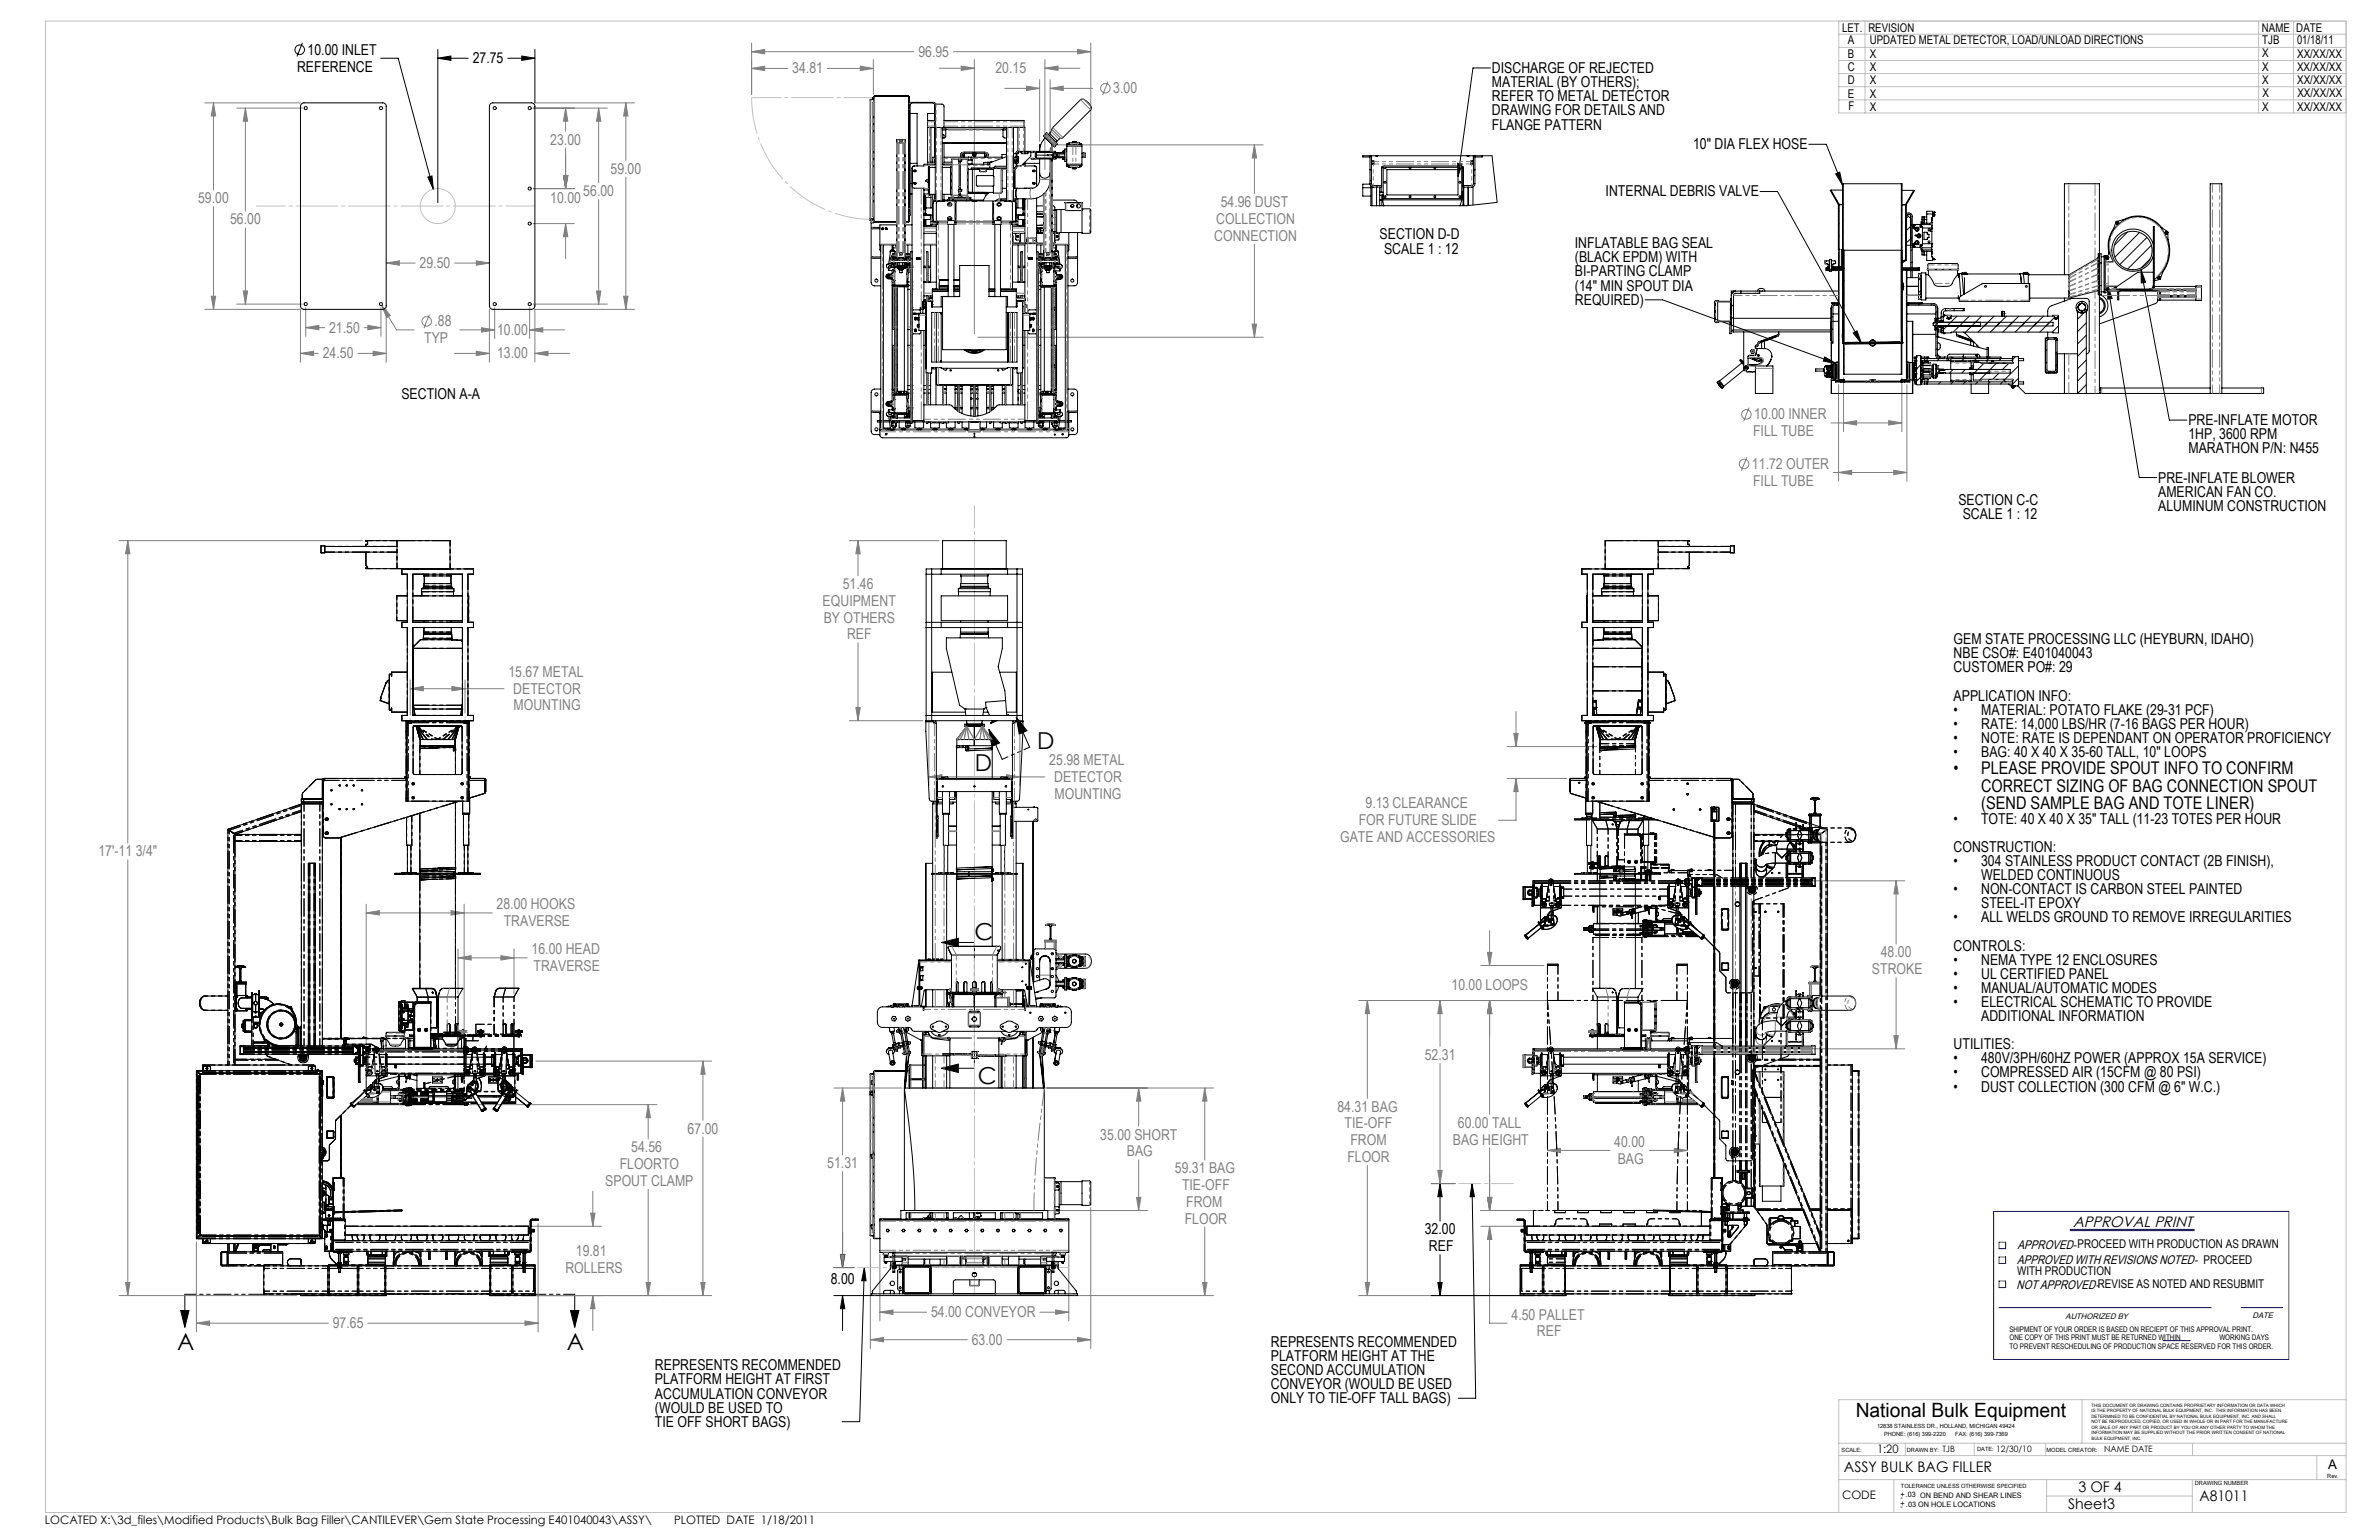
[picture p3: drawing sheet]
<svg xmlns="http://www.w3.org/2000/svg" width="864mm" height="559mm" viewBox="0 0 864 559" stroke-linecap="round" stroke-linejoin="round" font-family="sans-serif">
<defs><g id="words">
<g font-size="8.5">
<text x="376.5" y="271.7">D</text>
<text x="353.9" y="279.7">D</text>
<text x="353.7" y="341">C</text>
<text x="355" y="393.2">C</text>
<text x="64.3" y="489.9">A</text>
<text x="205.8" y="489.9">A</text>
</g>
<text font-size="7.2" x="673.6" y="514.3">National Bulk Equipment</text>
<g font-size="6.3">
<text x="709.2" y="280.9">•</text>
<text x="719.2" y="280.9">PLEASE PROVIDE SPOUT INFO TO CONFIRM</text>
<text x="719.2" y="287.2">CORRECT SIZING OF BAG CONNECTION SPOUT</text>
<text x="719.2" y="293.6">(SEND SAMPLE BAG AND TOTE LINER)</text>
</g>
<g font-size="5.5">
<text x="111.7" y="19.9">10.00 INLET</text>
<text x="171.6" y="22.9">27.75</text>
<text x="107.9" y="26">REFERENCE</text>
<text x="541.6" y="26.6">DISCHARGE OF REJECTED</text>
<text x="541.6" y="31.7">MATERIAL (BY OTHERS);</text>
<text x="541.6" y="36.8">REFER TO METAL DETECTOR</text>
<text x="541.6" y="41.9">DRAWING FOR DETAILS AND</text>
<text x="541.6" y="47">FLANGE PATTERN</text>
<text x="614.6" y="54.2">10&quot; DIA FLEX HOSE</text>
<text x="582.9" y="71.3">INTERNAL DEBRIS VALVE</text>
<text x="500.8" y="86.9">SECTION D-D</text>
<text x="502.4" y="92">SCALE 1 : 12</text>
<text x="571.7" y="90.1">INFLATABLE BAG SEAL</text>
<text x="571.7" y="95.2">(BLACK EPDM) WITH</text>
<text x="571.7" y="100.3">BI-PARTING CLAMP</text>
<text x="571.7" y="105.4">(14&quot; MIN SPOUT DIA</text>
<text x="571.7" y="110.5">REQUIRED)</text>
<text x="145.7" y="144.7">SECTION A-A</text>
<text x="794.4" y="154.3">PRE-INFLATE MOTOR</text>
<text x="794.4" y="159.4">1HP, 3600 RPM</text>
<text x="794.4" y="164.5">MARATHON P/N: N455</text>
<text x="783.4" y="175.2">PRE-INFLATE BLOWER</text>
<text x="710.9" y="183.4">SECTION C-C</text>
<text x="783.4" y="180.3">AMERICAN FAN CO.</text>
<text x="783.4" y="185.4">ALUMINUM CONSTRUCTION</text>
<text x="712.5" y="188.5">SCALE 1 : 12</text>
<text x="709.2" y="233.8">GEM STATE PROCESSING LLC (HEYBURN, IDAHO)</text>
<text x="709.2" y="238.9">NBE CSO#: E401040043</text>
<text x="709.2" y="244">CUSTOMER PO#: 29</text>
<text x="709.2" y="254.2">APPLICATION INFO:</text>
<text x="709.2" y="259.4">•</text>
<text x="719.2" y="259.4">MATERIAL: POTATO FLAKE (29-31 PCF)</text>
<text x="709.2" y="264.5">•</text>
<text x="709.2" y="269.6">•</text>
<text x="719.2" y="264.5">RATE: 14,000 LBS/HR (7-16 BAGS PER HOUR)</text>
<text x="719.2" y="269.6">NOTE: RATE IS DEPENDANT ON OPERATOR PROFICIENCY</text>
<text x="709.2" y="274.7">•</text>
<text x="719.2" y="274.7">BAG: 40 X 40 X 35-60 TALL, 10&quot; LOOPS</text>
<text x="709.2" y="298.9">•</text>
<text x="719.2" y="298.9">TOTE: 40 X 40 X 35&quot; TALL (11-23 TOTES PER HOUR</text>
<text x="709.2" y="309.1">CONSTRUCTION:</text>
<text x="709.2" y="314.3">•</text>
<text x="719.2" y="314.3">304 STAINLESS PRODUCT CONTACT (2B FINISH),</text>
<text x="719.2" y="319.4">WELDED CONTINUOUS</text>
<text x="709.2" y="324.5">•</text>
<text x="719.2" y="324.5">NON-CONTACT IS CARBON STEEL PAINTED</text>
<text x="719.2" y="329.6">STEEL-IT EPOXY</text>
<text x="709.2" y="334.7">•</text>
<text x="719.2" y="334.7">ALL WELDS GROUND TO REMOVE IRREGULARITIES</text>
<text x="709.2" y="344.9">CONTROLS:</text>
<text x="709.2" y="350.1">•</text>
<text x="719.2" y="350.1">NEMA TYPE 12 ENCLOSURES</text>
<text x="709.2" y="355.2">•</text>
<text x="719.2" y="355.2">UL CERTIFIED PANEL</text>
<text x="709.2" y="360.3">•</text>
<text x="709.2" y="365.4">•</text>
<text x="719.2" y="360.3">MANUAL/AUTOMATIC MODES</text>
<text x="719.2" y="365.4">ELECTRICAL SCHEMATIC TO PROVIDE</text>
<text x="719.2" y="370.5">ADDITIONAL INFORMATION</text>
<text x="709.2" y="380.7">UTILITIES:</text>
<text x="709.2" y="385.9">•</text>
<text x="719.2" y="385.9">480V/3PH/60HZ POWER (APPROX 15A SERVICE)</text>
<text x="709.2" y="391">•</text>
<text x="719.2" y="391">COMPRESSED AIR (15CFM @ 80 PSI)</text>
<text x="709.2" y="396.1">•</text>
<text x="719.2" y="396.1">DUST COLLECTION (300 CFM @ 6&quot; W.C.)</text>
<text x="517.2" y="447.9">32.00</text>
<text x="752.5" y="445">APPROVAL PRINT</text>
<text x="518.7" y="454">REF</text>
<text x="301.6" y="466.1">8.00</text>
<text x="461.3" y="488.8">REPRESENTS RECOMMENDED</text>
<text x="237.8" y="497.3">REPRESENTS RECOMMENDED</text>
<text x="461.3" y="493.9">PLATFORM HEIGHT AT THE</text>
<text x="237.8" y="502.4">PLATFORM HEIGHT AT FIRST</text>
<text x="461.3" y="499">SECOND ACCUMULATION</text>
<text x="237.8" y="507.5">ACCUMULATION CONVEYOR</text>
<text x="461.3" y="504.1">CONVEYOR (WOULD BE USED</text>
<text x="461.3" y="509.3">ONLY TO TIE-OFF TALL BAGS)</text>
<text x="237.8" y="512.6">(WOULD BE USED TO</text>
<text x="237.8" y="517.7">TIE OFF SHORT BAGS)</text>
</g>
<g font-size="5.5" fill="#808080">
<text x="333.4" y="20.5">96.95</text>
<text x="287.6" y="26.6">34.81</text>
<text x="361.4" y="26.5">20.15</text>
<text x="404.1" y="33.8">3.00</text>
<text x="199.8" y="52.5">23.00</text>
<text x="221.6" y="63.1">59.00</text>
<text x="211.8" y="71.2">56.00</text>
<text x="71.9" y="73.7">59.00</text>
<text x="199.8" y="73.7">10.00</text>
<text x="443.1" y="75.2">54.96 DUST</text>
<text x="83.5" y="81.5">56.00</text>
<text x="441.5" y="81.3">COLLECTION</text>
<text x="440.8" y="87.3">CONNECTION</text>
<text x="152.3" y="97.3">29.50</text>
<text x="157.7" y="118.5">.88</text>
<text x="119.4" y="120.7">21.50</text>
<text x="154" y="124.5">TYP</text>
<text x="180.5" y="121.5">10.00</text>
<text x="117.2" y="130">24.50</text>
<text x="180.5" y="130">13.00</text>
<text x="636.8" y="152.2">10.00 INNER</text>
<text x="636.4" y="158.3">FILL TUBE</text>
<text x="636" y="170.2">11.72 OUTER</text>
<text x="636.4" y="176.3">FILL TUBE</text>
<text x="305.9" y="213.7">51.46</text>
<text x="298.6" y="219.8">EQUIPMENT</text>
<text x="299" y="225.9">BY OTHERS</text>
<text x="307.5" y="232">REF</text>
<text x="184.6" y="245.6">15.67 METAL</text>
<text x="186.3" y="251.7">DETECTOR</text>
<text x="186.4" y="257.7">MOUNTING</text>
<text x="380.9" y="277.6">25.98 METAL</text>
<text x="382.7" y="283.7">DETECTOR</text>
<text x="382.8" y="289.8">MOUNTING</text>
<text x="495.7" y="293.4">9.13 CLEARANCE</text>
<text x="493.2" y="299.4">FOR FUTURE SLIDE</text>
<text x="486.5" y="305.5">GATE AND ACCESSORIES</text>
<text x="35.7" y="310.7">17'-11 3/4&quot;</text>
<text x="180.3" y="330">28.00 HOOKS</text>
<text x="182.9" y="336.1">TRAVERSE</text>
<text x="193" y="346.3">16.00 HEAD</text>
<text x="682.7" y="347.4">48.00</text>
<text x="193.7" y="352.4">TRAVERSE</text>
<text x="679.5" y="353.5">STROKE</text>
<text x="526.9" y="359.2">10.00 LOOPS</text>
<text x="517.2" y="384.6">52.31</text>
<text x="485.5" y="403.4">84.31 BAG</text>
<text x="249.6" y="411.3">67.00</text>
<text x="399.4" y="413.5">35.00 SHORT</text>
<text x="488.1" y="409.5">TIE-OFF</text>
<text x="529.2" y="409.2">60.00 TALL</text>
<text x="229.1" y="418.1">54.56</text>
<text x="409.1" y="419.6">BAG</text>
<text x="490.2" y="415.5">FROM</text>
<text x="527.4" y="415.3">BAG HEIGHT</text>
<text x="586" y="416.2">40.00</text>
<text x="225" y="424.2">FLOORTO</text>
<text x="300.3" y="423.9">51.31</text>
<text x="426.5" y="425.8">59.31 BAG</text>
<text x="489.1" y="421.6">FLOOR</text>
<text x="587.3" y="422.3">BAG</text>
<text x="219.7" y="430.2">SPOUT CLAMP</text>
<text x="429.1" y="431.8">TIE-OFF</text>
<text x="430.6" y="437.9">FROM</text>
<text x="430.1" y="444">FLOOR</text>
<text x="209" y="455.8">19.81</text>
<text x="205.2" y="461.9">ROLLERS</text>
<text x="338" y="477.9">54.00 CONVEYOR</text>
<text x="548.7" y="478.9">4.50 PALLET</text>
<text x="120.8" y="481.9">97.65</text>
<text x="557.9" y="485">REF</text>
<text x="352.8" y="487.9">63.00</text>
</g>
<g font-size="5.3">
<text x="669.3" y="533.9">ASSY BULK BAG FILLER</text>
<text x="754.5" y="541.3">3 OF 4</text>
<text x="798.5" y="544.8">A81011</text>
<text x="750.8" y="547.5">Sheet3</text>
</g>
<text font-size="4.8" x="845.2" y="533.1">A</text>
<g font-size="4.5">
<text x="732.4" y="453.1">APPROVED-PROCEED WITH PRODUCTION AS DRAWN</text>
<text x="732.3" y="458.8">APPROVED WITH REVISIONS NOTED- PROCEED</text>
<text x="732" y="467.6">NOT APPROVED-REVISE AS NOTED AND RESUBMIT</text>
</g>
<g font-size="4.4">
<text x="668.8" y="11.5">LET.</text>
<text x="678.2" y="11.5">REVISION</text>
<text x="821.1" y="11.5">NAME</text>
<text x="833.6" y="11.5">DATE</text>
<text x="670.8" y="15.9">A</text>
<text x="678.8" y="15.9">UPDATED METAL DETECTOR, LOAD/UNLOAD DIRECTIONS</text>
<text x="821.2" y="16.1">TJB</text>
<text x="833.9" y="15.9">01/18/11</text>
<text x="670.8" y="20.9">B</text>
<text x="678.8" y="20.9">X</text>
<text x="821.2" y="20.8">X</text>
<text x="833.9" y="20.9">XX/XX/XX</text>
<text x="670.8" y="25.9">C</text>
<text x="678.8" y="25.6">X</text>
<text x="821.2" y="25.8">X</text>
<text x="833.9" y="25.6">XX/XX/XX</text>
<text x="670.8" y="30.6">D</text>
<text x="670.8" y="35.4">E</text>
<text x="678.7" y="35.4">X</text>
<text x="678.8" y="30.6">X</text>
<text x="821.2" y="30.7">X</text>
<text x="821.3" y="35.3">X</text>
<text x="833.9" y="30.6">XX/XX/XX</text>
<text x="834" y="35.3">XX/XX/XX</text>
<text x="671" y="40">F</text>
<text x="678.7" y="40.2">X</text>
<text x="821.2" y="40.2">X</text>
<text x="833.9" y="40.2">XX/XX/XX</text>
<text x="732.2" y="462.8">WITH PRODUCTION</text>
</g>
<g font-size="4.2">
<text x="681.4" y="527.2">1:20</text>
<text x="668.7" y="543.8">CODE</text>
<text x="16.3" y="553">LOCATED X:\3d_files\Modified Products\Bulk Bag Filler\CANTILEVER\Gem State Processing E401040043\ASSY\</text>
<text x="244.7" y="553">PLOTTED DATE 1/18/2011</text>
</g>
<g font-size="3.2">
<text x="705.1" y="526.8">TJB</text>
<text x="724.6" y="527">12/30/10</text>
<text x="763.8" y="527">NAME DATE</text>
</g>
<g font-size="2.9">
<text x="749.8" y="478.4">AUTHORIZED BY</text>
<text x="817.7" y="478.1">DATE</text>
</g>
<g font-size="2.8">
<text x="729.4" y="483.4">SHIPMENT OF YOUR ORDER IS BASED ON RECIEPT OF THIS APPROVAL PRINT.</text>
<text x="729.4" y="486.4">ONE COPY OF THIS PRINT MUST BE RETURNED WITHIN</text>
<text x="729.4" y="489.4">TO PREVENT RESCHEDULING OF PRODUCTION SPACE RESERVED FOR THIS ORDER.</text>
<text x="805.6" y="486.4">WORKING DAYS</text>
</g>
<g font-size="2.7">
<text x="689.9" y="543">+.03 ON BEND AND SHEAR LINES</text>
<text x="689.9" y="544.2">-</text>
<text x="689.9" y="546.3">+.03 ON HOLE LOCATIONS</text>
<text x="689.9" y="547.5">-</text>
</g>
<g font-size="2.1">
<text x="681.4" y="518.1">12838 STAINLESS DR., HOLLAND, MICHIGAN 49424</text>
<text x="683.9" y="521.1">PHONE: (616) 399-2220</text>
<text x="709.8" y="521.1">FAX: (616) 399-7369</text>
<text x="668.5" y="526.8">SCALE:</text>
<text x="692.2" y="526.8">DRAWN BY:</text>
<text x="717.7" y="526.6">DATE:</text>
<text x="742.9" y="526.7">MODEL CREATOR:</text>
<text x="690.1" y="539.9">TOLERANCE UNLESS OTHERWISE SPECIFIED</text>
<text x="796.8" y="538.8">DRAWING NUMBER</text>
<text x="844.8" y="536.2">Rev.</text>
</g>
<g font-size="1.6">
<text x="759.2" y="510.5">THIS DOCUMENT OR DRAWING CONTAINS PROPRIETARY INFORMATION OR DATA WHICH</text>
<text x="759.2" y="514.5">DETERMINED TO BE CONFIDENTIAL BY NATIONAL BULK EQUIPMENT, INC. AND SHALL</text>
<text x="759.2" y="512.5">IS THE PROPERTY OF NATIONAL BULK EQUIPMENT, INC. THIS INFORMATION HAS BEEN</text>
<text x="759.2" y="518.5">OR SALE OF ANY PART OR PRODUCT BY YOU OR ANY OTHER PARTY TO WHOM THE</text>
<text x="759.2" y="516.5">NOT BE REPRODUCED, COPIED, OR USED IN WHOLE OR IN PART FOR THE MANUFACTURE</text>
<text x="759.2" y="520.5">INFORMATION MAY BE SUPPLIED WITHOUT THE PRIOR WRITTEN CONSENT OF NATIONAL</text>
<text x="759.2" y="522.4">BULK EQUIPMENT, INC.</text>
</g>
</g></defs>
<g fill="none" stroke="#808080" stroke-width=".36">
<path d="M272.8 18.8l4.8-.8v1.5zM272.8 15.6v18.6M272.8 18.8h59M346.1 18.8h49.9M391.2 18l4.8 .8-4.8 .7zM396 15.6v59.4M74.3 37.3h34.8M77.5 37.3l.8 4.8h-1.6zM77.5 37.3v31.6M85.9 39.2h23.8M89.1 39.2l.8 4.8h-1.6zM89.1 39.2v37.4"/>
<path d="M193.5 39.2h27M194.2 37.3h36.2M205.3 39.2l.8 4.8h-1.6zM205.3 39.2v8.4M217.3 39.2l.8 4.8h-1.6zM217.3 39.2v27.2M227.2 37.3l.8 4.8h-1.6zM227.2 37.3v20.9M272.8 24.8l4.8-.8v1.6zM272.8 24.8h13.2M300.3 24.8h16.7M312.3 24l4.7 .8-4.7 .8z"/>
<path d="M317 21.7v12.5M341 24.8h12.7M348.9 24l4.8 .8-4.8 .7zM353.7 21.6v99.5M364.7 32.1h12.7M372.6 31.3l4.8 .8-4.8 .7zM377.4 28.9v22.4M379.3 24.8l4.8-.8v1.5zM379.3 21.6v39.9M379.3 24.8h12.7M381.2 32.1l4.8-.8v1.5zM381.2 28.9v22.4"/>
<path d="M381.2 32.1h15.5M402.2 29.5l-1.9 5M205.3 53.7v14.7M382.5 52.6h76M455.4 52.6l.7 4.7h-1.5zM455.4 52.6v17.7M77.5 75v37.3M193.5 68.4h15M204.5 63.7h1.6l-.8 4.7zM217.3 72.4v37.9M227.2 64.3v48M89.1 82.7v27.6"/>
<path d="M140.2 95.5l4.8-.8v1.5zM140.2 95.5h10.5M165.1 95.5h12.6M172.9 94.7l4.8 .8-4.8 .7zM193.5 81.1h15M205.3 81.1l.8 4.8h-1.6zM205.3 81.1v12.7M455.4 88.6v33.8M74.3 112.3h34.8v19.1M76.7 107.5h1.6l-.8 4.8zM85.9 110.3h23.8M88.3 105.6h1.6l-.8 4.7z"/>
<path d="M111 118.9l4.7-.8v1.6zM111 111.6v10.5M111 118.9h6.9M132.2 118.9h6.1M133.5 118.1l4.8 .8-4.8 .8zM138.3 111.6v10.5M138.6 110.8l3.1 3.7-1.3 .8zM138.6 110.8l5.3 8.9h6.4M140.2 112.3v19.1M155.9 114.2l-2 4.9M166.9 119.7h12.7M174.8 118.9l4.8 .8-4.8 .8z"/>
<path d="M177.7 112.3v19.1M179.6 111.6v11.3M192.3 119.7l4.7-.8v1.6zM192.3 111.6v11.3M192.3 119.7h12.7M193.5 110.3h27M216.5 105.6h1.6l-.8 4.7zM226.4 107.5h1.6l-.8 4.8zM230.4 112.3h-36.2v19.1M454.6 117.6h1.5l-.7 4.8zM109.1 128.2l4.7-.7v1.5zM109.1 128.2h6.5"/>
<path d="M129.9 128.2h10.3M135.4 127.5l4.8 .7-4.8 .8zM165 128.2h12.7M172.9 127.5l4.8 .7-4.8 .8zM194.2 128.2l4.7-.7v1.5zM194.2 128.2h12.7M355 122.4h103.5M667.4 139.6v35M669.2 137.1v19.5M690.4 137.1v19.5M692.2 139.6v35M634.9 147.9l-1.9 4.9"/>
<path d="M664.7 153.5h25.7M669.2 153.5l4.8-.9v1.6zM685.6 152.6l4.8 .9-4.8 .7zM634.1 165.9l-2 4.9M665.5 171.4h26.7M667.4 171.4l4.8-.8v1.6zM687.5 170.6l4.7 .8-4.7 .8zM43.2 196.2h88.4M46.4 196.2l.8 4.7h-1.6zM46.4 196.2v109.7M308.3 196.2h32.6M311.5 196.2l.8 4.7h-1.6z"/>
<path d="M311.5 196.2v12.7M311.5 233.2v28.3M148.9 249.9l4.8-.8v1.6zM148.9 246.7v12.7M148.9 249.9h34.1M164 249.1l4.8 .8-4.8 .8zM168.8 246.7v12.1M310.7 256.8h1.6l-.8 4.7zM550.3 258.2v12.7M308.3 261.5h26.6M337.2 261.5v23.6M370.2 262.9v22.2"/>
<path d="M547.2 270.9h32.4M549.5 266.1h1.6l-.8 4.8zM337.2 281.9l4.7-.8v1.6zM337.2 281.9h42.1M365.4 281.1l4.8 .8-4.8 .8zM547.2 282.5h21.6M550.3 282.5l.8 4.7h-1.6zM550.3 282.5v15.1h-6.3M46.4 312v158.1M649.8 319.6h41.7M688.3 319.6l.8 4.8h-1.6zM688.3 319.6v23"/>
<path d="M132.9 331.3l4.8-.9v1.6zM132.9 328.1v59.1M132.9 331.3h45.8M163.7 330.4l4.8 .9-4.8 .7zM168.5 328.1v59.1M540.7 337.6v12.7M166.3 347.6l4.7-.8v1.6zM166.3 344.4v16.1M166.3 347.6h25M181.8 346.8l4.8 .8-4.8 .8zM186.6 344.4v16.1M537.6 350.3h22.9"/>
<path d="M540 345.6h1.5l-.8 4.7zM688.3 354.8v25.8M493.2 363h73M496.4 363l.8 4.8h-1.6zM496.4 363v35.6M522.7 363l.8 4.8h-1.6zM522.7 363v16.7M540.7 363l.8 4.8h-1.5zM540.7 363v41.4M687.5 375.8h1.6l-.8 4.8zM194.5 385h63.8M255.2 385l.8 4.8h-1.6z"/>
<path d="M255.2 385v21.5M302.7 394.8h24.6M305.9 394.8l.8 4.8h-1.6zM305.9 394.8v24.3M329.6 394.8h110.9M413.3 394.8l.9 4.8h-1.6zM413.3 394.8v13.9M437.3 394.8l.8 4.8h-1.5zM437.3 394.8v26.1M522.7 385.8v43.7M649.8 380.6h41.7M166.6 400.8h71.9"/>
<path d="M235.3 400.8l.8 4.8h-1.6zM235.3 400.8v12.5M255.2 412.6v57.5M540.7 416.6v22.6M561.7 417.4l4.8-.7v1.6zM561.7 417.4h22.7M598.7 417.4h13.8M607.8 416.7l4.7 .7-4.7 .9zM215.2 432.3v12.7M235.3 431.5v38.6M305.9 425.2v34.8M329.6 439.2h86.9"/>
<path d="M396 438.2v51.1M412.6 434.5h1.6l-.9 4.7zM413.3 420.8v18.4M496.4 422.9v47.2M519.6 429.5h8.6M521.9 424.7h1.6l-.8 4.8zM537.6 439.2h22.9M540 434.5h1.5l-.8 4.7zM71.3 450.6v32.7M193.1 445h25.3M195.3 444v39.3M214.4 440.2h1.6l-.8 4.8z"/>
<path d="M302.7 460h7.3M305.1 455.2h1.6l-.8 4.8zM315.9 449.5v39.8M319.4 455v24.3M388 455v24.3M437.3 445.2v24.9M537.6 445h17.8M540.7 445l.8 4.7h-1.5zM540.7 445v35.1h6.4M43.2 470.1h64.6M45.6 465.3h1.6l-.8 4.8zM190.6 479.3l4.7 .8-4.7 .8z"/>
<path d="M194.2 470.1h64.1M215.2 470.1l.8 4.8h-1.6zM215.2 470.1v12.7M234.5 465.3h1.6l-.8 4.8zM254.4 465.3h1.6l-.8 4.8zM319.4 476.1l4.8-.8v1.6zM319.4 476.1h17M377.4 476.1h10.6M383.2 475.3l4.8 .8-4.8 .8zM391.2 470.1h49.3M436.6 465.3h1.5l-.8 4.8zM493.2 470.1h58.7"/>
<path d="M495.6 465.3h1.6l-.8 4.8zM71.3 480.1l4.8-.8v1.6zM71.3 480.1h47.9M133.5 480.1h61.8M315.9 486.1l4.8-.8v1.6zM315.9 486.1h35.3M365.5 486.1h30.5M391.2 485.3l4.8 .8-4.8 .8z"/>
<circle cx="401.3" cy="32" r="1.73"/>
<circle cx="154.9" cy="116.6" r="1.73"/>
<circle cx="633.9" cy="150.4" r="1.73"/>
<circle cx="633.1" cy="168.4" r="1.73"/>
</g>
<g fill="none" stroke="#000" stroke-width=".36">
<path d="M109.8 15.6l-2 4.9M158.9 18v55.5M194.2 18v19.3M138.2 21.1h6.3l12.8 47.6M158.9 21.1l4.8-.8v1.6zM158.9 21.1h11.1M184.3 21.1h9.9M189.4 20.3l4.8 .8-4.8 .8zM541.1 24.7h-6.4l-5.4 39.4M529.1 59.2l1.6 .2-1.4 4.7zM656.6 52.4h6.3l6 14.8M155.3 64.2l1.5-.3 .5 4.8z"/>
<path d="M638.9 69.5h6.4l30.4 55.1M666.4 63.1l1.4-.6 1.1 4.7zM777.2 97.9l1.7 4.5-1.6 .3zM777.2 97.9l10.3 54.5h6.4M597.2 108.8h6.3l63.1 23.1M765.2 103.8l1.5 4.5-1.6 .2zM765.2 103.8l11.4 69.5h6.3M662.4 129.5l4.2 2.4-4.7-.9zM672.7 120.8l1.4-.7 1.6 4.5zM359 264.7l3.8 4.9-2.8 1.2zM359 264.7l4.8 10.9M368.9 260.2l3.9 4.9-2.8 1.3z"/>
<path d="M368.9 260.2l4.9 10.9M341.8 342l6.1-1.5v3zM341.8 342h11.9M341.8 387.6l6.1-1.5v3zM341.8 387.6h11.9M519.6 429.5h8.6M522.7 429.5l.8 4.7h-1.6zM522.7 429.5v13.6M534.4 429.5l.8 4.7-1.6 .1zM534.4 429.5l1.3 77.9h-6.4M302.7 460h7.3M305.1 455.2h1.6l-.8 4.8z"/>
<path d="M305.9 447.3v12.7M313.8 460l.6 4.7h-1.6zM313.8 460l-1.7 55.9h-6.4M522.7 455.3v14.8M65.6 475.5h3l-1.5 6.1zM67.1 469.7v11.9M207.1 475.5h3l-1.5 6.1zM208.6 469.7v11.9M302.7 470.1h13.5M305.9 470.1l.8 4.8h-1.6zM305.9 470.1v12.7M519.6 470.1h32.3"/>
<path d="M521.9 465.3h1.6l-.8 4.8z"/>
<circle cx="108.8" cy="18" r="1.73"/>
</g>
<path d="M316.1 79.6a44.2 44.2 0 0 1-43.2-44.2" fill="none" stroke="#c0c0c0" stroke-width=".36" stroke-dasharray="15.2 1.3 1.3 1.3" stroke-dashoffset="2" stroke-linecap="butt"/>
<g fill="none" stroke="#c0c0c0" stroke-width=".36">
<path d="M16.5 7.7h835.1v541.1h-835.1zM667.5 7.7v33.3h184.1M667.5 12.4h184.1M667.5 17.2h184.1M677 7.7v33.3M819.9 7.7v33.3M832.6 7.7v33.3M667.5 31.5h184.1M667.5 21.9h184.1M667.5 26.7h184.1M667.5 36.2h184.1M755.8 507.9v15.8"/>
<path d="M851.6 507.9h-184.1v40.9M667.5 536.9h184.1M667.5 523.7h184.1M667.5 528.2h184.1M687.5 536.9v11.9M691.7 523.7v4.5M716.7 523.7v4.5M742.6 523.7v4.5M742.9 536.9v11.9M795.8 536.9v11.9M795.9 523.7v4.5M841 528.2v8.7"/>
<path d="M742.9 542.9h52.9"/>
<circle cx="158.9" cy="74.8" r="6.3"/>
</g>
<path d="M353.7 342v45.6" fill="none" stroke="#000" stroke-width=".36" stroke-dasharray="6.3 1.3 1.3 1.3 1.3 1.3" stroke-dashoffset="-.6"/>
<path d="M373.8 271.1l-10 4.4" fill="none" stroke="#000" stroke-width=".36" stroke-dasharray="6.3 1.3 1.3 1.3 1.3 1.3" stroke-dashoffset="4.1"/>
<path d="M67.1 469.6h141.5" fill="none" stroke="#000" stroke-width=".36" stroke-dasharray="6.3 1.3 1.3 1.3 1.3 1.3" stroke-dashoffset="2.3"/>
<path d="M549.5 429.5h-20M353.7 470.1v-286.6" fill="none" stroke="#c0c0c0" stroke-width=".36" stroke-dasharray="15.2 1.3 1.3 1.3" stroke-dashoffset="7.2"/>
<path d="M148.9 262.4v-1.7M168.8 262.4v-2.4M337.2 262.4v-2.1M370.2 261.6v-1" fill="none" stroke="#c0c0c0" stroke-width=".36" stroke-dasharray="15.2 1.3 1.3 1.3"/>
<path d="M311.3 459.9h76.8" fill="none" stroke="#c0c0c0" stroke-width=".36" stroke-dasharray="15.2 1.3 1.3 1.3" stroke-dashoffset="7.3"/>
<path d="M567.5 363h5.2" fill="none" stroke="#c0c0c0" stroke-width=".36" stroke-dasharray="15.2 1.3 1.3 1.3" stroke-dashoffset="14.5"/>
<path d="M193.3 385h-4.7" fill="none" stroke="#c0c0c0" stroke-width=".36" stroke-dasharray="15.2 1.3 1.3 1.3" stroke-dashoffset="14.8"/>
<path d="M317.1 35.4h-44.2" fill="none" stroke="#c0c0c0" stroke-width=".36" stroke-dasharray="15.2 1.3 1.3 1.3" stroke-dashoffset="4.6"/>
<path d="M194.2 74.8h-101.1" fill="none" stroke="#c0c0c0" stroke-width=".36" stroke-dasharray="15.2 1.3 1.3 1.3" stroke-dashoffset="4.7"/>
<path d="M723.7 439.6h107.2v53.7h-107.2zM725.7 450.7h2.4v2.4h-2.4zM725.7 456.1h2.4v2.4h-2.4zM751.5 446.5h45.1M751.5 446.1h45.1M725.6 474.5h77.2M725.7 464.8h2.4v2.4h-2.4zM813.6 474.5h15M785.1 486.5h10" fill="none" stroke="#00f" stroke-width=".36"/>
<g fill="#000">
<path d="M368.9 260.2l3.9 4.9-2.8 1.3zM359 264.7l3.8 4.9-2.8 1.2z"/>
<path d="M341.8 342l6.1-1.5v3zM341.8 387.6l6.1-1.5v3zM65.6 475.5h3l-1.5 6.1zM207.1 475.5h3l-1.5 6.1z"/>
</g>
<path d="M412.6 434.5h1.6l-.9 4.7zM413.3 394.8l.9 4.8h-1.6zM436.6 465.3h1.5l-.8 4.8zM437.3 394.8l.8 4.8h-1.5zM391.2 485.3l4.8 .8-4.8 .8zM315.9 486.1l4.8-.8v1.6zM319.4 476.1l4.8-.8v1.6zM383.2 475.3l4.8 .8-4.8 .8zM311.5 196.2l.8 4.7h-1.6zM310.7 256.8h1.6l-.8 4.7zM687.5 375.8h1.6l-.8 4.8zM688.3 319.6l.8 4.8h-1.6zM496.4 363l.8 4.8h-1.6zM495.6 465.3h1.6l-.8 4.8zM550.3 282.5l.8 4.7h-1.6zM549.5 266.1h1.6l-.8 4.8zM235.3 400.8l.8 4.8h-1.6zM234.5 465.3h1.6l-.8 4.8zM166.3 347.6l4.7-.8v1.6zM181.8 346.8l4.8 .8-4.8 .8zM163.7 330.4l4.8 .9-4.8 .7zM132.9 331.3l4.8-.9v1.6zM71.3 480.1l4.8-.8v1.6zM190.6 479.3l4.7 .8-4.7 .8zM214.4 440.2h1.6l-.8 4.8zM215.2 470.1l.8 4.8h-1.6zM46.4 196.2l.8 4.7h-1.6zM45.6 465.3h1.6l-.8 4.8zM381.2 32.1l4.8-.8v1.5zM372.6 31.3l4.8 .8-4.8 .7zM454.6 117.6h1.5l-.7 4.8zM455.4 52.6l.7 4.7h-1.5zM379.3 24.8l4.8-.8v1.5zM348.9 24l4.8 .8-4.8 .7zM76.7 107.5h1.6l-.8 4.8zM77.5 37.3l.8 4.8h-1.6zM89.1 39.2l.8 4.8h-1.6zM88.3 105.6h1.6l-.8 4.7zM111 118.9l4.7-.8v1.6zM133.5 118.1l4.8 .8-4.8 .8zM109.1 128.2l4.7-.7v1.5zM135.4 127.5l4.8 .7-4.8 .8zM174.8 118.9l4.8 .8-4.8 .8zM192.3 119.7l4.7-.8v1.6zM172.9 127.5l4.8 .7-4.8 .8zM194.2 128.2l4.7-.7v1.5zM172.9 94.7l4.8 .8-4.8 .7zM140.2 95.5l4.8-.8v1.5zM226.4 107.5h1.6l-.8 4.8zM227.2 37.3l.8 4.8h-1.6zM217.3 39.2l.8 4.8h-1.6zM216.5 105.6h1.6l-.8 4.7zM204.5 63.7h1.6l-.8 4.7zM205.3 39.2l.8 4.8h-1.6zM204.5 63.7h1.6l-.8 4.7zM205.3 81.1l.8 4.8h-1.6zM138.6 110.8l1.8 4.5 1.3-.8z" fill="#808080"/>
<path d="M313.8 460l.6 4.7h-1.6zM534.4 429.5l.8 4.7-1.6 .1zM662.4 129.5l4.2 2.4-4.7-.9zM666.4 63.1l1.4-.6 1.1 4.7zM765.2 103.8l1.5 4.5-1.6 .2zM777.2 97.9l1.7 4.5-1.6 .3zM672.7 120.8l1.4-.7 1.6 4.5zM529.1 59.2l1.6 .2-1.4 4.7z" fill="#000"/>
<path d="M540 434.5h1.5l-.8 4.7zM540.7 445l.8 4.7h-1.5zM540 434.5h1.5l-.8 4.7zM540.7 363l.8 4.8h-1.5zM540 345.6h1.5l-.8 4.7zM540.7 363l.8 4.8h-1.5zM607.8 416.7l4.7 .7-4.7 .9zM561.7 417.4l4.8-.7v1.6zM669.2 153.5l4.8-.9v1.6zM685.6 152.6l4.8 .9-4.8 .7zM667.4 171.4l4.8-.8v1.6zM687.5 170.6l4.7 .8-4.7 .8z" fill="#808080"/>
<path d="M305.9 470.1l.8 4.8h-1.6zM305.1 455.2h1.6l-.8 4.8zM522.7 429.5l.8 4.7h-1.6zM521.9 465.3h1.6l-.8 4.8zM158.9 21.1l4.8-.8v1.6zM189.4 20.3l4.8 .8-4.8 .8zM155.3 64.2l2 4.5-.5-4.8z" fill="#000"/>
<path d="M305.1 455.2h1.6l-.8 4.8zM305.9 394.8l.8 4.8h-1.6zM337.2 281.9l4.7-.8v1.6zM365.4 281.1l4.8 .8-4.8 .8zM522.7 363l.8 4.8h-1.6zM521.9 424.7h1.6l-.8 4.8zM255.2 385l.8 4.8h-1.6zM254.4 465.3h1.6l-.8 4.8zM164 249.1l4.8 .8-4.8 .8zM148.9 249.9l4.8-.8v1.6zM272.8 18.8l4.8-.8v1.5zM391.2 18l4.8 .8-4.8 .7zM312.3 24l4.7 .8-4.7 .8zM272.8 24.8l4.8-.8v1.6z" fill="#808080"/>
<g fill="none" stroke="#000" stroke-width=".36">
<path d="M109.5 37.6l.7-.3h28.9l.6 .2 .4 .6 .1 73-.7 1-29.2 .2-.6-.2-.5-.6-.1-73.1zM178.1 37.6l.7-.3h14.3l.6 .3 .5 .8v72.7l-.3 .7-.7 .4-14.3 .1-.8-.4-.4-.8v-72.7zM315.9 36.3v43.1M316 36.2h.1M316.1 36.1l-.2 .2M316.1 36.1l-.1 .1M316.1 36.1h.1M316.1 36.1h1M316.1 36.1h.8M316.9 35.5v.6l.1-.5M316.9 35.7h.1M317 37.1h.1"/>
<path d="M317 35.5h.1M317 37.1v41.5M317 35.6h.1M317.1 35.5l-.1 1.6M317.1 37.1h.1M317.1 37.1v41.5M317.1 35.5h.1M317.1 35.5v.1M317.1 35.6l-.1-.3 .3 .4M317.1 36.5h.1M317.1 36.6h.1M317.1 36.7h.1"/>
<path d="M317.3 36.5l-.1 .1M317.3 36.5h-.1M317.3 36.4v.1M317.3 36.5l-.1 .2M317.3 35v45.4M317.3 35h.1M317.4 34.9h.1M317.4 34.9l12.4-.1 .2 2.6M317.4 34.9l-.1 .1M317.4 35l-.1 .1M317.4 34.9v.1M317.5 34.9h12.4"/>
<path d="M319 34.9h.1M319.3 34.9h.1M329.8 34.9h.1M329.9 38.1h.1M329.9 37.6h.1M329.9 35h.1M329.9 37.6v.5M329.9 34.9v45.5M330 37.4l.2 40.6M330 37.4v2.5M330 39.9v35.6M330 39.9h.2"/>
<path d="M330.2 37.6l.4-.5h8.5l.4 .5v35.3M331 37.4l-.6 .6M338.6 37.4l.5 .1 .2 .5M339.5 37.8h2.5l.7 .5v7.7l-.3 .2M392.2 36.2l.3-.2a3.9 3.9 0 0 1 3.6 3.7l-10.3 10.3-1.2 .3-.8 .9-2.8-2.9 .8-.8 .2-1zM325.4 51.9h3.2M325.5 51.9v39.8M328.5 51.9v39.8M329.9 57.9h.1M329.9 57.4v.1M329.9 57.4h.1M329.9 57.4v.5"/>
<path d="M329.9 59.3h.1M330 59.3h.2M330.4 41.2h2.5v19M330.4 59.3h2.5M336.7 46.2h1.2M336.7 58.8h2.6M336.7 43.7h2.6M337.9 46.2v12.6M337.9 46.2h1.4M339.3 57h-.7v1.8M339.3 59.6v-22.1l-8.7-.1-.2 .2v40.4h-.4M339.3 41.2h-2.6v18.4"/>
<path d="M339.5 46.2h30M339.5 59.6h-4.1v.6h-3.6l-.7 .8v91.6M340 46.2l-.5 .5M341.6 46.2l.5 .5v26.2M342.1 47.1h1.2M342.1 48.8l.6 .2v1.1M342.1 50.1h.6M342.1 51.9h23.3M342.1 46.9h23.3M342.1 59.6h3.4M342.7 43.7h29v2.5M342.7 46.9h.6"/>
<path d="M342.7 57h6.5M342.7 58.8h2.8M342.7 51.9v7.7M343.3 46.9v2.6l-.6 .6M343.3 46.9h.1M347.9 58.6v.1M347.9 58.2h.1M347.9 58.2v.3M347.9 58v.2M347.9 58.5v.1M347.9 58h.1M347.9 58v.6"/>
<path d="M347.9 58.5h.1M347.9 58.5h.3M347.9 58.2h.3M347.9 58h.9M347.9 58.6h.3M348.2 57.7l-2.7 .1v12.9M348.2 58v11.2M348.2 58h.1M348.2 58v-.4h.4v.4M348.6 57.7l2.7 .2v12.8M348.6 58v11.2M348.6 58.2h.5v.3h-.5"/>
<path d="M348.6 58h.1M348.6 58.6h.2M348.8 58.2v.3M348.8 58.2h.1M348.8 58.6v.1M348.8 58.5v.1M348.8 58.5h.1M348.8 58v.2M348.8 58h.1M348.8 58v.7M349.2 55.7l-.5 .3v.6l.5 .1M349.2 57h2.4"/>
<path d="M349.2 55.5h.6M349.2 55.9h.8M349.2 56.5h.8M349.2 55.4v1.4h.8M349.3 55.6h8.8M349.3 55.6v.1M349.6 55.4h-.4M349.6 55.4h.1M349.6 55.5h.1M349.6 55.4v.1M349.7 55.6v.1M349.7 55.4v.1"/>
<path d="M349.9 55.6v-.4h7.6v.4M350 56.8v.1M350 56.9l-.8 .1M350 55.6v1.4M351.3 59.5h1.6M351.3 58.1h1.6M351.3 59.6h8M351.6 58.1v-1.1h.9v1.1M351.6 57.6h-.4v.3M352.5 57h5.7M352.5 57.6h.4v2M353.1 56l.5-.4 .6 .2a.59 .59 0 0 1-.1 .7 .59 .59 0 0 1-.8 .1z"/>
<path d="M357.4 56.9l.8 .1M357.4 55.6v1.4M357.4 55.9h.8M357.4 56.5h.8M357.5 56.8v.1M357.6 55.5h.6v1.3h-.8M357.6 55.4v.1M357.8 55.6v.1M357.8 55.5h.1M357.9 55.4h.3M357.9 55.4h-.3M357.9 55.4h-.1"/>
<path d="M357.9 55.4h.1M358.1 55.6v.1M358.2 55.4v.1M358.2 55.7l.5 .3v.6l-.5 .1M358.2 57h5.5M358.6 58.9v.7M358.6 58.9h-1.6v.7M358.6 58.9h1.2M360.5 58.6l-.9 .3M364.1 46.9v2.7l.4 .4 .9 .1M364.1 46.9h.6M364.1 46.9h.1"/>
<path d="M364.1 47.1h1.3M365.4 56.1h-1.7v1.4M365.4 56.8l-6.1 2.3v1.9M365.9 46.2l-.5 .4v26.3M367.5 46.2l.4 .4v26.3M368.2 58.9l.2 .3 .5 .2M368.2 58.9h.4M368.4 57h.5v.5M368.9 58.5h-.3v.8M368.9 56.9l-.6 .3-.1 1.7M368.9 55.7l-1 .2M369.1 56.7l.6 .3v2l-.6 .3"/>
<path d="M369.1 58.5h.6M369.5 46.2h2.5v8.7M369.5 46.2v8.7M369.5 55.1v.7M369.5 56.7v1.8M369.7 55.1l-.1 .6-.5 .1M370.7 55.1l.2 .7h2.1l.2-.7M371.3 59.6h.7v.5M371.8 59.2v.4M372 58.9v1.3h3.6l.6 .4 .1 7M372 55.1v.7M372 59.3h5.4"/>
<path d="M374.2 54.9v1.9l-3.5 3.4h-1.6M374.2 54.9h.9M374.2 54.9l-5.1 .1-.2 .4v5.4l-1 .2M375.1 54.9h8v.2h-8M375.1 55.1l-5.9 .1-.1 5.6-.4 .4h-.8M375.1 54.9v.2M375.3 57.5h8v.2h-8M375.3 57.5h-1v.2h1M375.3 57.5v.2M376.2 55.7v.6M376.2 56.9v.5l6.2-.1M376.2 55.7h-.4v1.2h.4"/>
<path d="M376.2 56.3h4M376.2 56.3v.6M376.5 55.1v.1M376.5 57.4v.1M377.4 57.7v5.1M378.8 50.7h.1M378.9 49.2l3.8 3.9M379 49.1l.2 .3M379.2 49.4l3.5 3.4M379.4 50l-1.1 1.4-.6 1.3-.3 2.2v-2.3h.4M379.8 48.4l3.8 3.8M379.8 48.4l-1 1 4 3.8"/>
<path d="M379.9 48.3l4 3.8-.3 .1M379.9 48.3l3.8 3.8M379.9 48.3l-.1 .1M380 48.6l-.8 .8M381 51l.1 .1M381 51h.1M381 48.4l-.4 .4M381.1 51.1l1.5 1.3 .4-.4M381.1 51v.1M381.2 57.7v5.1M381.6 50.4v.1M381.6 50.4l.1 .1"/>
<path d="M381.6 50.4l-1.5-1.3-.4 .4 1.3 1.5M381.7 50.5l-.1 .1M381.7 50.5l1.3 1.5M381.8 57.7v34M381.9 52.9v2M382.1 55.1v.1M382.1 57.4v.1M382.1 52.7l-.7 1.2-.2 1M382.3 56.5v.2h4.2M382.3 56.7l.1 .4M382.4 55.5l-.1 .4M382.4 57.1l3.7 .2"/>
<path d="M382.4 55.5h4.1M382.4 57.1h4.1M382.4 55.4l-6.2-.2v.5M382.7 52.8h.1M382.7 53.1l.1 .1M382.7 52.8l.2 .3M382.9 53.1l-.1 .1M383 52h.1M383.5 52.1l-.8 .7M383.6 52.3l-.7 .8M383.7 52.1h.1M383.7 51.1l-.4 .4"/>
<path d="M384.5 56.1h-4.3v.4h4.3M386.1 54.9h-.4v.3h.4M386.1 57.2v.7h.4M386.1 55.1h.4M386.5 57.4l-.8-.1v.4h.8M386.5 54.7h-.4v.7M386.5 55.4l-4.1 .1M386.5 55.9h-4.2v.2M387.2 53h5.5v6.6h-5.5M387.2 54.1h-.7v4.4h.7M387.6 52.1v.4M387.9 52.1v.4"/>
<path d="M387.9 52.1h-.6v.4M388.1 51.8h3.8M388.1 51.8l-.2 .4M388.1 51.8l-.1 .7M389.3 51.6h1.4M389.3 51.6l.1-.3h1.2l.1 .3M389.3 51.6v.2M390.7 51.6v.2M391.9 51.8l.2 .4M391.9 51.8v.7M392.1 52.1v.4M392.1 52.1h.5l.1 .9"/>
<path d="M392.4 52.1v.4M392.7 52.5h-5.4l-.1 2.3 .1 5.3h5.4M392.7 59.6l-.1 .9h-.5v-.4M392.7 57h.5M392.7 55.6h.5M393.2 55.6l.7-.1v1.5h-.7M393.2 55.6v1.4M497.3 56.5v10.1l.4 .9 .8 .4h3v-7.3l.9-.4 28.2 .1 .6 .3v7.3l3.4-.1 .6-.4 .2-.6v-10.3M497.8 57h.1M497.9 56.5v10.4l.5 .4h3.1M497.9 58.4h.9v.5a.51 .51 0 0 1-.4 .7 .51 .51 0 0 1-.6-.6M498.1 58.4v1"/>
<path d="M499.4 56.5h.8M499.4 56.5h.2M499.4 56.5h-4.7v.5h2.6M499.6 56.5h.4M500 56.5h.2M500.2 56.5h32.3M532.5 56.5h.9M532.5 56.5h.2M532.7 56.5h.5M533.2 56.5h.2M533.4 56.5h8.2l1.9 16.9-12.1 1.2v-6.7M534.7 58.4v1"/>
<path d="M534.8 56.5v1.9h-.8v.5a.51 .51 0 0 0 .3 .7 .51 .51 0 0 0 .6-.6M534.8 57h.1M534.9 56.5l-.1 10.4-.4 .4h-3.2M538 56.5v.5h-2.6M315.9 79.4l.2 .2M315.9 79.4l.2 .3M316 79.5l.1 .1M316.1 79.6v.1M316.1 79.7h1M316.1 79.6h1M316.2 79.9h-.3l.3 .1M316.2 79.7l.1 23.1 .8 .8 2.6 .1"/>
<path d="M316.2 79.6h.1M316.4 79.6h.1M316.8 79.9h.2M316.9 79.7l-.1 .2 .4 .3M317 78.6h.1M317 78.6l.2 1.9M317 79.8v.1M317 79.7h.1M317 79.7v.1M317 79.9h.1M317.1 79.7h.1M317.1 78.6h.1"/>
<path d="M317.1 79.7l-.1 .2M317.1 79.7v.2M317.1 79.4l.1 .1M317.1 79.9h.1M317.1 78.8h.1M317.1 78.9h.1M317.1 78.7h.1M317.2 78.9h.1M317.2 78.8l.1 .1M317.2 78.7l.1 .2M317.3 78.9l-.1 .1M329.9 77.8h.1"/>
<path d="M329.9 77.3h.1M329.9 77.3v.5M330 78l-.2 2.5M330 75.5v2.5M330 75.5h.2M330.2 78h.1M330.4 70.4h.7M330.4 66.6h.7M331.8 66.6h.7M331.9 61.8l-.3 .3 .3 .2M331.9 66.2l-.3 .3 .3 .2M331.9 66.2v.5"/>
<path d="M331.9 61.8v.5M331.9 61.8h.5M331.9 62.3h.5M331.9 66.2h.5M331.9 66.7h.5M332 60.2l-.7 .3-.1 .5v6.7l.6 .6h3.6v41M332.1 61.8l-.3 .1M332.3 66.2v.5M332.3 61.8v.5M332.4 61.8l.2 .2-.2 .3M332.4 66.2l.2 .2-.2 .3M335.4 74.7h.1"/>
<path d="M335.4 72.5h.1M335.4 70.4h1.6M335.4 68.4v.5h1.6M335.9 71h-.4v5.1h.4M335.9 71v5.1M335.9 77.4h-.4v.7h2.2v1.6h-2.3l.1 2.4h4.4M335.9 77.4v.7M335.9 79.7v2.4M335.9 71l.2 .6M335.9 77.4l.2 .6M336 77.5h.1M336 77.5l.2 .5"/>
<path d="M336.1 71.6v3.9M336.1 78v.1M336.1 79.7v2.1M336.1 75.5h2.5M336.1 75.5l-.2 .6M336.1 71.6h1.8M336.1 78h2.5M336.2 75.5l-.2 2M336.2 65.4v.4M336.2 65.8h.3M336.2 65.4h.3M336.6 65.3v.6"/>
<path d="M336.6 65.9h.4M336.6 65.3h.4M336.6 65.3h.1M336.6 65.9h.1M336.7 65.6l-.1 .3M336.7 65.3v.3M336.7 65.6h.2M336.9 65.6v.3M336.9 65.3v.3M336.9 65.3h.1M336.9 65.9h.1M337 65.1v1.1"/>
<path d="M337 65.1h.1M337 66.2h.1M337.2 60.4h.2v10.5h-.2zM337.2 60.7v9.9M337.4 70.5h2.1M337.4 60.7h2.1M337.9 71.6v3.9M337.9 78v3.8h-1.8M337.9 70.5v1.1M338.6 79.6l.2 .6 .7 .3M338.6 70.5v9.1M338.6 79.6v2"/>
<path d="M338.6 72.6h.7M339.3 70.5v2l.2 .3M339.5 72.9l-.7 .3-.2 .7M339.5 72.9h28.4M340.3 73.1l-1.2 .1-.4 .6v5.9l.4 .6 .9 .1M340.9 72.9l-.8 .3-.2 .5v6.5M342.1 72.7h.6zM342.1 70.5h3M342.1 60.7h3M342.7 70.5v2.4M342.7 72.6h1.3M344 73.9l1.1-.2a.49 .49 0 0 1 .4 .5 .49 .49 0 0 1-.4 .5l-1-.1z"/>
<path d="M344.1 78.9l1-.1a.49 .49 0 0 1 .4 .5 .49 .49 0 0 1-.4 .5l-1-.1-.2-.3zM344.2 79.2h1M344.2 74.3h.8M344.6 71.9v.6M344.7 73.7a.5 .5 0 0 0-.4 .7 .5 .5 0 0 0 .9 0 .5 .5 0 0 0-.4-.7M344.7 78.8a.5 .5 0 0 0-.4 .7 .5 .5 0 0 0 .9 0 .5 .5 0 0 0-.4-.7M344.9 71.6h3.3M344.9 71.6h-.6v.3h8.1v-.3h-.5M344.9 73.7l.2 .9M345.1 60.5h.3v10.2h-.3zM345.4 61h.1M345.4 70.2h.1"/>
<path d="M345.4 70.2l.1 .1M345.5 70.7l2.7 .2M345.5 60.9l-.1 .1M345.5 70.7l-.1 .7-.5 .2M345.9 72.5h-1.9v.4M345.9 72.5v.4M345.9 72.5h4.9M346.7 73.2h.3v8.2h-.3zM347.9 68.9h.1M347.9 68.7v.2M347.9 68.9v.2M347.9 69.1v.1"/>
<path d="M347.9 69.2v.1M347.9 69.3h.1M347.9 68.7h.1M347.9 68.7v.6M347.9 71v.3M347.9 71.3h.1M347.9 70.9v.1M347.9 71h.1M347.9 71.3v.2M347.9 71.5h.1M347.9 70.9h.1M347.9 70.9v.6"/>
<path d="M347.9 71h1.2v.3h-.5M347.9 69.1h.3M347.9 68.9h.3M347.9 69.3h.3M347.9 68.7h.3M347.9 71.3h.3M347.9 71.5h.3M348.2 69.2v2.1M348.2 71.6h.4M348.2 71.3v.3M348.6 69.2v2.1M348.6 68.9h.5v.3l-.5-.1"/>
<path d="M348.6 71.6h3.3M348.6 69.3h.2M348.6 68.7h.2M348.6 71.5h.2M348.6 71.3v.3M348.8 69.3h.1M348.8 69.2v.1M348.8 69.1v.1M348.8 68.9v.2M348.8 68.9h.1M348.8 68.7v.2M348.8 68.7h.1"/>
<path d="M348.8 68.7v.6M348.8 71.3h.1M348.8 71v.3M348.8 71.5h.1M348.8 71.3v.2M348.8 71h.1M348.8 70.9v.1M348.8 70.9h.1M348.8 70.9v.6M350.8 72.5h2v.4M350.8 72.5v.4M351.3 70.7l-2.7 .2"/>
<path d="M351.3 61l.1 9.2M351.3 71.1v.1M351.3 71l.1 .4 .5 .2M351.3 70.7v.4M351.4 70h6.3M352.2 71.9v.6M352.6 61.2h8.4M352.6 61.2v.3M352.8 72.6h4.2M352.9 61.2v.3M353 69.8h-1.6h3.1M353 72.9h1.4"/>
<path d="M353 61.4v8.4M353 72.9h.1M353 69.8h7.6M353 61.4h2.6M353 61.4l-1.6 .1M353.1 61.2v.2M353.9 61.2h5.8M354.4 72.9h.1M354.5 63.9l6.1-.1 .2 3.5-6.2 .2zM354.5 69.8h.1M355.1 69.8h.1M355.6 61.3l.2 1h2.1l.1-1"/>
<path d="M355.8 69.8h.1M356.5 69.8h.1M357.7 69.8h.1M357.7 69.8v.9l.3 .2M357.7 70.2h-6.4M357.9 69.8v.8l.3 .1M357.9 70h.9M357.9 70.2h.7M358 61.4h2.6M358 70.9h.1M359.1 69.8l-1.5 1.6-.7 1.5M360.4 73.2h.3v8.2h-.3z"/>
<path d="M360.6 61.2v2.6M361 61h-8.4v.2M361 61h4.4M361 61.2h4.4M361 61v.2M362 73.8l1-.1a.49 .49 0 0 1 .5 .5 .49 .49 0 0 1-.5 .5l-.9-.1-.2-.3zM362 78.9l1-.1a.49 .49 0 0 1 .5 .5 .49 .49 0 0 1-.5 .5l-.9-.1-.2-.3zM362.6 78.8a.5 .5 0 0 0-.3 .7 .5 .5 0 0 0 .8 0 .5 .5 0 0 0-.4-.7M362.6 73.7a.5 .5 0 0 0-.3 .8 .5 .5 0 0 0 .8 0 .5 .5 0 0 0-.4-.8M363.1 72.1l.2 .8M363.3 72.6h2.1M363.3 61.2l.5 .4-.1 8.3-.3 .2h-2.8v-2.6"/>
<path d="M363.8 68.3h1.6M365.4 72.1l-2.8 .1-1.3 .7M365.4 60.3h-4.1l-.4 .7M366.6 72.9l.6 .3 .3 .5v6.5M367.1 73.1l1.2 .1 .4 .7v5.7l-.5 .8h-.7M367.9 72.9l.7 .3 .3 .7M367.9 62.1v.6h.3M367.9 72.6h1M367.9 65.7h.3M368.2 61.2v1.5M368.2 62.7v5.6M368.5 61.2v7.1"/>
<path d="M368.9 79.6l-.4 .7-.6 .2M368.9 72.1v7.5M368.9 79.6v2M368.9 60.3l-.7 .7M368.9 75.5h2.4M368.9 78h2.4M369.3 68.3l-.3 .4-.3 1.3 .2 1.7 .4 .4M369.5 72.1v3.4M369.5 78v3.8h1.8M371.2 75.5v2.5M371.3 72.1v3.4M371.3 79.7v2.1"/>
<path d="M371.3 78v.1M371.3 75.5l.2 .6M371.3 75.6h.1M371.3 75.7h.1M371.5 72.1v4M371.5 79.7v2.4M371.5 77.4v.7M371.5 77.4h.4v.7M371.5 77.4l-.2 .6M371.9 72.1v4h-.4M371.9 79.7v2.4M371.9 74.7h.1"/>
<path d="M371.9 72.5h.1M372 68.3h.1M372 78.1h-2.4v1.6h2.4M372 72.1v16.1M374.8 68.3h-6.9M375.1 66.2l-.3 .3 .3 .2M375.1 61.8l-.3 .3 .3 .2M375.1 66.2v.5M375.1 61.8v.5M375.1 61.8h.4M375.1 62.3h.4M375.1 66.2h.4"/>
<path d="M375.1 66.7h.4M375.5 60.2l.4 .2 .3 .5v6.8M375.5 66.2v.5M375.5 61.8v.5M375.5 66.2l.3 .2-.3 .3M375.5 61.8l.3 .2-.3 .3M376.3 77.7h2.5zM376.3 71.9v16.3M376.3 74.7h2.5M376.3 76.8h2.5M377.4 62.8v2.4a3.1 3.1 0 0 1-3 3.1M377.4 62.8a1.9 1.9 0 0 0 1.9 1.9 1.9 1.9 0 0 0 1.9-1.9"/>
<path d="M378.8 77.7h.1M378.8 78.6h-2.5l2.5 .2M378.8 70.4v23M378.8 78.4l-.1 .2M378.9 70.4v21.3M381.2 62.8v2.4a6.9 6.9 0 0 1-6.8 6.9h-6.5M381.9 75.7l.1 .5M381.9 75.8v.4M381.9 74.7l.9 .2 .1 1.3M381.9 72.6h8.2l.5 .2 .5 .7M381.9 76.2h1.1M381.9 76.4h1.1"/>
<path d="M381.9 79h1.1M383 76h.6v8.4h-.6zM385.2 76v8.4M385.2 76h1.6M385.2 76l-1.6 .1M386.6 73.5l6.3 .1zM386.8 73.6v2.8h5.9l.1-2.8M387.3 60.1v.4h.6v-.4M387.6 60.1v.4M387.9 60.4l.2 .4M388 60.1l.1 .7M388.1 60.8h3.8"/>
<path d="M389.3 61h1.4M389.3 61l.1 .3h1.2l.1-.3M389.3 60.8v.2M389.8 74.6a.56 .56 0 0 1-.5 .5 .56 .56 0 0 1-.6-.5M390.7 60.8v.2M391.2 74.1v1.3M391.9 60.1v.7M392.1 60.4l-.2 .4M392.4 60.1v.4M392.8 75.8h2.8l.4 .4v8.1l-.4 .4h-2.8zM392.8 76h.1M494.7 68.1h2.9"/>
<path d="M497.3 61.6h.5M497.3 66.8h-2.6v4.4h2.9M497.8 65.2l-.5 .6M498.1 67.8v6.8M500.2 67.3l-.5 .6v6.7M500.8 72.5h.1M500.8 69.7h1.3M500.8 70.8h1.3M500.8 72.5h.8M500.8 67.9v6.7M501.4 67.9v1.8M501.5 61.1l.7-.4h28.3l.7 .4"/>
<path d="M501.6 72.5h.1M501.6 70.8h.1M501.6 70.8v3.8M501.8 70.8h.1M501.8 70.8l.1 1.7M501.9 72.5h28.7M501.9 72.5l.4 2.1M502.1 60.7v11.4h28.5v-11.4M502.5 60.7l.2 .5 .4-.1v-.4M503.4 61.6h25.9v9.1h-25.9zM511.6 60.7l.2 .5 .4-.1v-.4M520.6 60.7l.2 .5 .4-.1v-.4"/>
<path d="M529.7 60.7l.2 .5 .3-.1v-.4M530.6 70.8h.1M530.6 69.7h.5M530.6 70.8h.2M530.6 72.5l-.6 2.1M530.8 70.8l-.2 1.7M531.1 61v13.6h-33.5v-7.1M531.1 70.2l-.3 .6M531.1 74.3h.3M531.7 67.3l-.5 .5M532.9 67.9v6.7M533 67.9v6.7"/>
<path d="M534.7 67.8v6.6M534.9 61.6h.5M535.4 63.6l-.5 .5M664.7 69h4.2M664.7 69l2.9 5.2M664.7 69l-.3 .1 3 5.2M665.3 70l-.2 .2M666.9 72.9l-.2 .2M667.3 74.3h.3M667.3 74.3v16.2M667.6 74.2h1.3M667.6 74.3h1.3"/>
<path d="M667.6 76.6l-.3 .3M667.6 74.2l-.2 .1M667.6 74.3v16.2M669.1 66.7h21.1M669.1 66.7h-.2v57.2h.2M669.1 70.7l-.2 .2M669.1 75.1l-.2 .3M669.1 79.7l-.2 .2M669.1 66.7v57.2M690.2 66.7h.3v57.2h-.3v-4.3M690.2 66.7v69.1M690.5 69.1h4.2"/>
<path d="M690.5 74.2h1.2M690.5 74.4h1.2M690.5 76.3l-.3 .2M690.5 67.3l-.3 .2M690.5 71.8l-.3 .2M691.7 74.4h.3M691.7 74.2l.3 .2M691.7 74.4v20.1M692 77.8h1.1l.5 .6v16.9M692 77.3l1.5 .1 .7 .9v17M692 74.7l-.3 .3M692 74.4v20.1h-.3"/>
<path d="M692.7 78.5l-1 1M693.6 79.3l-1.6-1.5v11.2h1.6M693.7 77.5l-.4 .4M694.7 69.1l.2 .1-2.9 5.2M694.7 69.1l-3 5.1M697.7 79.7h1.7M698.1 78.7v2.3M698.6 78.7v2.3M699.4 78.7h-1.7v2.8M699.4 77.6h2.1M701.2 79.7h.1M701.2 79.9h.1"/>
<path d="M701.2 79h.1M701.2 79v.4M701.2 79.4h.1M701.2 79.8h.1M701.5 78.1l.3 .1M701.5 77.1l.3 .2M701.5 78h.9M701.5 78.2l.7 .1M701.5 77h.9h-.9M701.5 77.3h.7M701.7 78.4v.1M701.7 78.1v.1"/>
<path d="M701.7 77.4v.1M701.7 77.1v.2M701.8 78.4l-.3 .1M701.8 77.4l-.3 .1M702.2 77.4h-.7M702.2 78.3l-.7 .1M702.2 77.3v.1M702.2 78.3h.1M702.3 77h.1M702.3 78h.1M702.4 78h.1M317.2 80.5l-.1 .4h-.9"/>
<path d="M317.2 80.6h.1M317.2 80.5v.1M317.3 80.4l.1 .1M317.3 80.3l.1 .1M317.3 80.4l-.1 .1M317.3 80.4h.1M317.4 80.5h.1M317.4 80.4h8.1M317.4 80.4h.1M317.5 80.5h-.1M317.5 80.5h8M319.4 88.9v1.7l.3 .5"/>
<path d="M319.4 82.5h-2.7v.5h2.7M319.4 88.9h6.1M319.7 93.2h-3v.5h3M319.7 88.9v63.7M320.1 82.9h.5M320.1 83h.5M320.2 82.6l.4 .1-.1 .6-.4-.1zM320.2 83.3h.3M320.7 88.9v63.7M321.4 83h.5M321.5 83.1l.1-.4 .2 .1v.3M321.8 83.2h.1"/>
<path d="M322.4 99.8l.3 .1M322.6 99.9h-.6v.7h.6M322.6 99.9v.7M322.6 99.9h.1M322.7 99.4l.6 .2M322.8 96.6h7.5v.5h-7.5zM322.8 99.8h.4a.85 .85 0 0 0-1.3-.2 .85 .85 0 0 0 0 1.3 .85 .85 0 0 0 1.3-.3h-.4M322.8 99.8v.8M323.1 91.3a.89 .89 0 0 1 .9-.6 .89 .89 0 0 1 .9 .6M323.2 91.6a.73 .73 0 0 1 .9-.7 .73 .73 0 0 1 .6 .9M323.2 95.3h.1M323.2 94.4h.1"/>
<path d="M323.2 94.4v.9M323.3 94.4h7.5M323.3 95.3h1.3M323.3 97.1h-.1a.67 .67 0 0 0-.5 1h1.4M323.6 99.4v1.6M323.7 95.9l.1 .1M323.7 93h.4M323.7 95.8a1.15 1.15 0 0 0-1.3 0 1.15 1.15 0 0 0-.5 1.1l.7 .6M323.7 95.7a1.37 1.37 0 0 0-1.9 .8M323.7 93v.6M323.7 95.3v.6M323.7 95.9v.1"/>
<path d="M323.7 96.6l-.9-.2-.3 1.5M323.7 96h.3M323.7 92.9v.1M323.8 96h.1M323.8 100l-.1 .2M323.8 92.9v-.3h1.4v.3M323.8 92.9h.8M323.8 92.9h-.1M323.8 88.9v1.8M323.8 98.1v1.1M324 96h.5M324 96l.7 .6"/>
<path d="M324 92.2h1M324 92.2v.4M324 94.1v.3M324.1 98.1l-.3 .3M324.1 93v.6M324.2 88.9v1.7M324.2 95.9l.3 .1M324.2 95.9l-.2 .1M324.2 95.3v.6M324.2 90h1.3M324.2 97.9v1zM324.2 97.9h.3"/>
<path d="M324.2 97.9v.1M324.2 96l.6 .6M324.4 93.6h-1.2v.5h1.5M324.4 93.4h5.3v.5h-5.3zM324.5 98.2v.4M324.5 96h.2M324.6 93.2h.1M324.6 92.9h.1M324.6 95.6h.1M324.6 98.7l-1.3 1.1 .1 1.2h.4l.8 .8M324.6 98.7h.1M324.6 98.7l-1 .7"/>
<path d="M324.6 92.9v.3M324.6 95.3v.3M324.6 95.3h4.9M324.6 92.9h.6M324.6 95.6h.6M324.6 92.9l-.5 .1M324.6 92.8v.1M324.6 93.2h.4M324.6 92.9h.4M324.6 92.8h.6M324.6 92.1l.1-.4a.84 .84 0 0 0-.7-.5 .84 .84 0 0 0-.8 .3l-.6 4.2M324.7 93.2h.5"/>
<path d="M324.7 97.1l-.2 1.6M324.7 92.8h.4M324.7 96h.4M324.7 98.7h-.1M324.7 92.8h.1M324.7 93.2v.2M324.7 93.9v.5M324.7 92.8h.3M324.8 98.1a.37 .37 0 0 1 0 .5 .37 .37 0 0 1-.4 .1M324.8 96.6h.1M324.8 97.1v6.3M324.9 91.3l-.1 .3"/>
<path d="M324.9 91.3v.4M324.9 91.3h.5v.4M324.9 91.8v.3M324.9 96v.4M324.9 92.1l-.9 .1M324.9 92.1l.1 .1M324.9 91.7v.1M324.9 96.1h.5M324.9 91.7h.5M325 93.2h.3M325 92.9h.3M325 92.2v.4"/>
<path d="M325 92.9v.3M325 95.3v.6M325 92.3h.4M325 95.9l-.3 .1M325 95.9l.1 .1M325 92.8h.1M325.1 92.8h.1M325.1 93.2v.2M325.1 93.9v.5M325.1 94.2h.3M325.1 94.1h1.2M325.1 96h.2"/>
<path d="M325.2 92.8v.1M325.2 92.9h.1M325.2 95.6h.1M325.2 95.3v.3M325.3 88.9l-.2 .4 .4 .2M325.3 92.9v.3M325.3 93.2h-.1M325.3 95.5h.1M325.4 95.3h.1M325.4 91.8v1.6v-.3M325.4 95.6l-.2 .4M325.4 95.3v1.1"/>
<path d="M325.4 91.7v.1M325.4 94.1v.3M325.4 93.4v-42.7h3.2v42.7M325.4 91.7h3.2M325.4 93.4h.4M325.4 93.4h.1M325.5 81.6h-6.1v7.3M325.8 96.3h2.5M325.8 96.5h2.5M325.8 96.4l-1 .2M325.8 94.1v.3M325.8 95.3v1.2"/>
<path d="M326.3 94.2h.1M326.3 97.5h.7M326.3 97.4h.1M326.3 97.8h.7M326.3 97.8v.1M326.3 93.9l.1 .5M326.3 97.5v.3M326.3 97.9h.1M326.4 97.9h1.3M326.4 95.3v1M326.4 96.5v.1M326.4 97.1v.1"/>
<path d="M326.6 98.9h.9M326.6 97.9v1M327 97.5h.7M327 97.8h.7M327 97.5v.3M327.5 97.9v1M327.7 94.2v.2M327.7 95.3v1M327.7 96.5v.1M327.7 97.1v.1M327.7 97.8l.1 .1M327.7 97.5v.3"/>
<path d="M327.7 97.4h.1M327.7 97.9h.1M327.8 93.9l-.1 .3h-1.3M327.8 97.4l-.1 .1M327.8 97.5v.3M327.8 94.1h1.2M328.3 93.4h.3M328.3 97.2h.1M328.3 97.2h-2.5v.2h2.5M328.3 97.4h.1M328.3 96.4h.9M328.3 94.1v.3"/>
<path d="M328.3 95.3v1.2M328.3 97.2v.2M328.6 80.5h1.2M328.6 81.6h2.5M328.6 88.9h2.5M328.6 80.4h1.3M328.6 93.4h.1M328.8 95.9l.1 .1M328.8 95.9v.1M328.8 96h.3M328.8 93.2h.1M328.8 92.9h.1"/>
<path d="M328.8 95.6h.1M328.8 92.9v.5M328.8 95.3v.6M328.9 93.2h.1M328.9 95.6h.1M328.9 92.9h.6M328.9 95.6h.6M328.9 96h.1M328.9 92.9l-.1 .1M328.9 92.8v.1M328.9 92.8h.6M328.9 95.3v.3"/>
<path d="M328.9 93.2h.3M328.9 92.9h.3M329 93.2h.5M329 92.8h.4M329 92.8h.1M329 93.2v.2M329 93.9v.5M329.1 96h.5M329.1 92.2h1M329.1 92.2v.4M329.2 96.4h.1M329.2 93.2h.3"/>
<path d="M329.2 92.9h.3M329.2 95.9l.4 .1M329.2 95.9l-.1 .1M329.2 96.4l1 .2M329.2 92.9v.3M329.2 95.3v.6M329.2 96.4v.2M329.2 97.1v6.3M329.2 99.6h.1M329.3 99.3l.1-.3 .1 .3M329.3 99.3v.3M329.3 99.3h.2"/>
<path d="M329.4 94.1h.5M329.4 92.8h.1M329.4 93.2v.2M329.4 93.9v.5M329.5 92.8v.1M329.5 93.2h.1M329.5 95.6h.1M329.5 92.9l.3 .1M329.5 92.9h.8M329.5 95.3h1.3M329.5 92.9v.3M329.5 92.9h.1"/>
<path d="M329.5 98.4l.1 .3M329.5 95.3v.3M329.6 98.1l.5 .1M329.6 98.1v.3M329.6 98.4v.4M329.6 98.1h.1M329.6 98h.4M329.6 98.8h.1M329.6 98.1l-.1 .3M329.6 88.9v3.2M329.6 96v.4M329.6 98.7v.1"/>
<path d="M329.6 96h.2M329.6 98.4h.3M329.6 93.4v.5M329.7 99.1l-.5 3.2M329.7 93.6h.2M329.7 99.1l-.2 .2M329.7 98.8h.1M329.7 98.8v.3M329.8 96h.4M329.8 93h.6M329.8 93v.6M329.8 80.4v.1"/>
<path d="M329.9 80.4h.1M329.9 98.4l.1 .4M329.9 94.1h1.2M329.9 93.6h1.2M329.9 93.6v.5M330 98l-.1 .4M330 98v.7M330 98.7v.1M330.1 98.2v.5M330.1 92.2v.4M330.1 94.1v.3M330.1 98.6l-.5 .2"/>
<path d="M330.1 95.9l-.3 .1M330.1 95.9l.1 .1M330.1 98.2v.4M330.1 95.3v.6M330.1 98.2h.2M330.1 98.6h.2M330.1 97.1l.3 .1M330.2 96h.1M330.2 97.2v.2h-.5v.6M330.2 96.6h.4M330.3 92.9l-.1-.3h-1.3v.6M330.3 92.9h.1"/>
<path d="M330.3 96.7h.1M330.3 92.9l.1 .1M330.3 98.2l.1 .4zM330.3 98.2v.4M330.3 98.2h.1M330.4 93.6h.1M330.4 96.7v.5M330.4 96.7v.4zM330.4 93v.6M330.4 96.9v.1M330.4 96.9h.1M330.4 96.7h.1"/>
<path d="M330.4 98.6h-.1M330.4 95.3l-.1 .7M330.4 97.1v.1M330.6 91.7v-.4h.5v.4M330.6 91.8v1.8M330.6 96.9v5.4M330.6 95.3v1.3M330.6 95.3h.1M330.6 92.9h.5M330.6 97.4h.5M330.6 98.6h.5M330.6 99.3h.5"/>
<path d="M330.6 96.6v.4h-.2M330.6 91.7v.1M330.6 94.1v.3M330.6 93.6h.5M330.6 96.1h.5M330.6 92.3h.5M330.6 98h.5M330.6 96.7h.5M330.6 95.5h.5M330.6 99.9h.5M330.6 94.2h.5M330.6 91.7h.5"/>
<path d="M330.8 95.3h.1M330.8 94.4h.1M330.8 94.8h.3M330.8 94.4v.9M331.1 97h.1M331.1 96.6h.1M331.1 92.4v.4M331.1 97.5v.4M331.1 94.3v.4M331.1 95.6v.4M331.1 93.1v.3M331.1 95v.3"/>
<path d="M331.1 91.8v.3M331.1 96.2v.4M331.1 96.9v.3M331.1 98.1v.4M331.1 98.8v.3M331.1 99.4v.4M332.7 94.1h.1M332.7 93.6h.1M332.7 93.6h1.2l.1 .6h-1.3zM332.7 94.1h1.3M335.4 84.7h4.5M335.4 81h.1"/>
<path d="M335.4 96.6h.9M335.4 81.6h.1M335.4 88.9h4.5M336.1 81.8l-.1 .3M336.3 91.7v-.4h.5v.4M336.3 91.8v4.8M336.3 96.9v5.4M336.3 92.9h.5M336.3 97.4h.5M336.3 98.6h.5M336.3 99.3h.5M336.3 96.6v.4h-.9"/>
<path d="M336.3 91.7v.1M336.3 93.6h.5M336.3 96.1h.5M336.3 92.3h.5M336.3 98h.5M336.3 96.7h.5M336.3 94.8h.5M336.3 95.5h.5M336.3 99.9h.5M336.3 94.2h.5M336.3 91.7h.5M336.8 91.8v4.8"/>
<path d="M336.8 96.6v5.7M336.8 97h1M336.8 96.6h1M336.8 91.7v.1M336.8 96.6v.4M337.8 99.7v1.1M337.8 88.9v13.5M337.9 80.5h2.1M337.9 81.6h2M339.9 80.2l.3 .7M339.9 80.2l.3 .3M339.9 80.2h.1"/>
<path d="M340.2 80.9h.1M340.2 80.5v.9M340.2 80.5h3.8M340.5 80.9v.5M340.7 80.5a.56 .56 0 0 1 0 .8 .56 .56 0 0 1-.8 .1M340.7 80.9h-.8v23.9M344 80h2.5v1.4h-2.5zM344.2 81.4v26.2M346.3 81.4v26.2M346.5 80.5h.2M346.7 80.5v.7M346.7 81.4h.1"/>
<path d="M346.7 80.2v.3M346.7 80h.1M346.7 80.9h.1M347 80.5h13.4M348.4 96.3h10.6v11.3h6.3v19.3h-23.1v-19.3h6.2zM360.7 80v.5M360.7 80.9h.1M360.7 80.5v.9M360.7 80.5h.2M360.9 80h2.5v1.4h-2.5zM361.1 81.4v26.2M363.2 81.4v26.2"/>
<path d="M363.4 80.5h3.8M366.7 80.5a.57 .57 0 0 0 0 .9 .57 .57 0 0 0 .8 0M366.7 80.9h.8v23.9M366.9 80.9v.5M367.2 80.5v.9M367.2 80.9h.1M367.4 80.5h2.1M367.5 85.6h.2l.2 2.6h8.8v.2M367.5 87.9l.5 .5h8.7M367.5 80.2l-.3 .7M367.5 80.2l-.3 .3M367.5 80.2h.1"/>
<path d="M367.5 84.7h4.5M367.5 81.6h2M367.5 88.9h4.5M367.5 82.1h4.5M368.8 84.7v2.3l1.4 .1M369 85.7l.8-.1 .2 .3-.9 .1zM369.3 85.8h.3M369.6 88.9v13.5M369.6 96.6h1M370.2 84.8v3.4M370.2 88l.4 .2M370.2 81.8v.3"/>
<path d="M370.3 88.2h.1M370.3 84.7v3.4M370.6 91.7v-.4h.5v.4M370.6 91.8v4.8M370.6 96.9v5.4M370.6 91.7v.1M370.6 96.6v.4h-1M370.6 92.9h.5M370.6 97.4h.5M370.6 98.6h.5M370.6 99.3h.5M370.6 93.6h.5"/>
<path d="M370.6 96.1h.5M370.6 92.3h.5M370.6 98h.5M370.6 96.7h.5M370.6 94.8h.5M370.6 95.5h.5M370.6 99.9h.5M370.6 94.2h.5M370.6 91.7h.5M371.1 91.8v4.8M371.1 96.9v5.4M371.1 96.6v.4h.9"/>
<path d="M371.1 96.6h.9M371.1 91.7v.1M371.3 81.8l.1 .3M371.9 81h.1M372 88.4v19.9M372.6 86.5v1.6h.4M372.6 86.6h.2M372.6 88h.2M372.9 88h.1M372.9 86.6h.1M372.9 86.6v1.4M373.1 86.5l2.9-.1-.1 1.8"/>
<path d="M373.1 88.1h.1M373.1 86.5h-.5M373.1 86.5v1.6M373.4 94.1h1.4M373.5 93.6h1.2l.1 .6h-1.4zM376.3 82.8h2.5zM376.3 94.1h1.2M376.3 93.6h1.2M376.3 88.4v64.2M376.3 97h.1M376.3 96.6h.1M376.3 84.6h2.5"/>
<path d="M376.3 84.5h2.5M376.3 88.9h2.5M376.3 91.7v-.4h.5v.4M376.3 92.4v.4M376.3 97.5v.4M376.3 94.3v.4M376.3 95.6v.4M376.3 93.1v.3M376.3 95v.3M376.3 91.8v.3M376.3 96.2v.4M376.3 96.9v.3"/>
<path d="M376.3 98.1v.4M376.3 98.8v.3M376.3 99.4v.4M376.3 92.9h.5M376.3 97.4h.5M376.3 98.6h.5M376.3 99.3h.5M376.3 93.6h.5M376.3 96.1h.5M376.3 92.3h.5M376.3 98h.5M376.3 96.7h.5"/>
<path d="M376.3 94.8h.3M376.3 95.5h.5M376.3 99.9h.5M376.3 94.2h.5M376.3 91.7h.5M376.7 83.7h.3M376.7 83.7v.8M376.7 88.4h2.1M376.8 97h.1M376.8 97.2h.1M376.8 91.8v1.8M376.8 97.2v5.1"/>
<path d="M376.8 95.3v1.3M376.8 95.3h.1M376.8 96.9v.1M376.8 96.9v.3M376.8 96.6h1.3M376.8 91.7v.1M376.8 94.1v.3M376.8 96.6v.3M376.8 96.9h.1M376.9 97.2v.1M376.9 96.9v.3M376.9 96.8v.1"/>
<path d="M376.9 96.8h.3M376.9 97.3h.3M377 97.3h.1M377 96.8v.5M377 98.4v.4zM377 83.7v.8M377 98.8h.1M377 95.9l.1 .1M377 93h.5M377 96.8v.3M377 98.3v.5M377 93v.6"/>
<path d="M377 95.3v.6M377 98.3v.1M377 98.8h.3M377 95.9v.1M377 97.1v.2M377 96h.3M377 97.1h.2M377.2 92.9v-.3h1.3v.3M377.2 92.9h.8M377.2 96.8h7.4v.4h-7.4zM377.2 97.3l.4 .2 .1 .3M377.2 92.9l-.2 .1"/>
<path d="M377.2 97.3h.1M377.3 98.2h.1M377.2 98.8l.1 .1M377.2 96.6v.2M377.3 98.3v.5M377.3 96h.5M377.3 98.9l.1 .1M377.3 98.2v.7M377.3 98.9h.1M377.3 98.2l-.3 .1M377.4 92.2h.9M377.4 92.2v.4"/>
<path d="M377.4 94.1v.3M377.4 99h.3M377.4 98.1v.3M377.4 98.1l-.1 .1M377.4 98.1h.3M377.4 98.4v.4M377.4 98.8v.2M377.4 98.8h.4M377.4 98.4h.4M377.5 93v.6M377.5 95.9l.3 .1M377.5 95.9l-.2 .1"/>
<path d="M377.5 94.1h.5M377.5 93.6h.3M377.5 93.6v.5M377.5 95.3v.6M377.6 84.2h1.2M377.6 83.1v1.4M377.6 83.6h1.2M377.7 98.1l.1 .3M377.7 97.6l.1 .5zM377.7 99.2l.4 3.2M377.7 99l.2 .4M377.7 97.9v.2"/>
<path d="M377.8 93.4h5.1l.1 .5h-5.2zM377.8 98.2h.1M377.8 98.1v.1M377.8 98.4v.4M377.8 98.8l-.1 .2M377.8 98.2v.5M377.8 97.5v.7M377.8 98.2v.7M377.8 93.4v.5M377.8 98.9h.1M377.8 97.5v.1M377.8 98.2h.2"/>
<path d="M377.8 97.5h.2M377.8 82.8v.3h-1.5M377.8 98.7v.2M377.8 88.9v3.2M377.8 96v.6M377.8 96h.2M377.9 93.4h.1M377.9 93.1h.1M377.9 95.6h.1M377.9 99.4l.1-.3 .1 .3M377.9 95.3h6.3M377.9 95.3v.3"/>
<path d="M377.9 98.2l.2 .1M377.9 93.1h.6M377.9 95.6h.7M377.9 93v.4M377.9 99.4h.2M378 93.4h.3M378 93.1h.3M378 95.6h.6M378 97.5v.7M378 93.1v.3M378 95.3v.3M378 92.8h.4"/>
<path d="M378 96h.5M378 92.9l-.5 .1M378 92.8v.2M378 93.9v.5M378 92.8h.1M378.1 92.8h.3M378.1 99.4v.3M378.1 97.4l-.2 .1M378.1 98.3h.1M378.1 96.6h1M378.1 96.6v.2M378.1 97.2v6.4"/>
<path d="M378.3 93.1h.3M378.3 92.2v.4M378.3 93.1v.3M378.3 95.3l.1 .6M378.4 95.9l-.4 .1M378.4 95.9l.1 .1M378.4 92.9l.3 .1v.4M378.4 92.9h.1M378.4 92.8v.2M378.4 93.9v.5M378.4 94.1h1.3M378.5 96h.1"/>
<path d="M378.5 93h-.6M378.5 93h.1M378.5 93v.1M378.5 92.9h.1M378.6 95.6h.1M378.6 95.3v.3M378.6 93.4h-.1M378.6 93.1h.1M378.6 93.1v.3h-.3M378.7 95.3l-.2 .7M378.7 81.8l.1 .2M378.8 91.7h3.2v1.7"/>
<path d="M378.8 93.4h.3M378.8 93.4h.1M378.8 82.8h.1M378.8 81.6l-2.5 .2h2.5M379.1 97.4h2.5v.2h-2.5zM379.1 96.4h2.5M379.1 95.3v1.4h2.5v-1.4M379.1 94.1v.3M379.7 93.9v.3M379.7 97.9h.7M379.7 97.6h.7M379.7 97.6h.1"/>
<path d="M379.7 97.9v.1M379.7 97.6v.3M379.7 98h1.4M379.7 94.2h1.3M379.7 96.3h1.3M379.7 94.2v.2M379.7 95.3v1M379.7 96.7v.1M379.7 97.2v.2M379.7 96.3l.1 .1M379.9 98.9h1M379.9 98.1v.8"/>
<path d="M380.4 97.6h.7M380.4 97.9h.7M380.4 97.6v.3M380.9 98.1v.8M381 94.2v.2M381 95.3v1M381 96.7v.1M381 97.2v.2M381 96.3v.1M381 94.2h.1M381.1 97.6h.1M381.1 97.9v.1"/>
<path d="M381.1 93.9v.3M381.1 97.6v.3M381.1 98h.1M381.1 94.1h1.2M381.6 93.4h.4M381.6 94.1v.3M381.9 84.5h2.6l-1.6 .3M381.9 81.5h1.1M381.9 84h1.1M381.9 84.6h1M381.9 88.9h6.1M381.9 90h1.3"/>
<path d="M382 93.4h.1M382 96.6h.1M382.1 91.7v-.4h.4v.4M382.1 95.3h.1M382.1 91.8v1.6M382.1 95.6v.4M382.1 95.3v1.3M382.1 96.6h-.5l1 .2M382.1 91.7v.1M382.1 94.1v.3M382.1 92.9h.1M382.1 96.1h.4"/>
<path d="M382.1 92.3h.3M382.1 95.5h.1M382.1 94.2h.2M382.1 91.7h.4M382.1 95.9l.1 .1M382.1 95.9v.1M382.1 93l.2 .4M382.1 96h.3M382.2 88.9l.1 .3-.4 .3M382.2 93.1h.1M382.2 95.6h.1M382.2 95.3v.3"/>
<path d="M382.2 93.1h.6M382.2 95.6h.6M382.2 92.9l.1-.3h1.3v.3M382.2 95.6h.7M382.2 92.9h.1M382.3 93.4h.3M382.3 93.1h.3M382.3 93.1v.3M382.3 92.8h.4M382.3 92.9l-.2 .1M382.3 92.8v.2M382.3 93.9v.5"/>
<path d="M382.3 92.8h.1M382.4 84.2h-.1M382.4 96h.5M382.4 92.2h1M382.4 92.2v.4M382.5 91.8v.3M382.5 96v.6M382.5 92.1l.9 .1M382.5 91.7v.1M382.5 92.1l-.1 .1M382.5 96.6h.3M382.6 96.6h.1"/>
<path d="M382.6 93.1h.3M382.6 95.9l.3 .1M382.6 95.9l-.2 .1M382.6 98.2v.6M382.6 93.1v.3M382.6 95.3v.6M382.6 97.2v6.4M382.6 98.8h.1M382.6 98.8h.2M382.7 92.8h.1M382.7 92.9l.5 .1M382.7 92.9h.9"/>
<path d="M382.7 91.9a.8 .8 0 0 1 .7-.6 .8 .8 0 0 1 .8 .4l.6 4.1M382.7 98.8h.1M382.7 92.8v.2M382.7 93.9v.5M382.7 92h.1M382.7 91.9l.1 .2M382.7 98.8h.3M382.8 96.8a1.66 1.66 0 0 1 2.9 0l-.9 .8M382.8 97.2l.1 1.6M382.8 93h-.6M382.8 93.1h.1M382.8 93h.1"/>
<path d="M382.8 95.6h.1M382.8 84.6v3.5l-.2 .2M382.8 84.6h.1M382.8 98.8l.8 .8h.4l.1 .6v1h-.5l-.8 .8M382.8 98.8h.1M382.8 98.8h.2M382.8 93.4h.1M382.9 93.1v.3h-.3M382.9 95.3v.3M382.9 95.6h-.1M382.9 88h-.3v.4M382.9 84.2v4l-1 .2"/>
<path d="M382.9 84.6h1.3M382.9 96h.2M382.9 98.1h.2M383 84.2h-1.1M383 98.8h.1M383 93.6h1.2v.5h-1.5M383 98.8l.8 .8M383.1 84.6h-.2M383.1 96h.4M383.1 98.1l.1 .9M383.1 98.1h.1M383.2 99h.1"/>
<path d="M383.2 93h.5M383.2 98.1v.9M383.2 93v.6M383.2 85.7l.8-.1 .1 .3-.8 .1zM383.2 88.9l.2 1.9M383.2 90.6l.1 .2M383.3 96v.1M383.4 92.2v.4M383.4 94.1v.3M383.4 95.9l-.3 .1M383.4 95.9l.1 .1M383.4 95.3v.6"/>
<path d="M383.4 98.3l.1 .1M383.5 85.6l.1 .3 .3-.2h-.4M383.5 96l-.9 .7M383.5 85.6v.1M383.5 85.8h.1M383.5 85.6v.2M383.5 88.9v1.9M383.5 98.3v1.1M383.5 96h.2M383.6 84.3l1.6 .1M383.6 92.9l.1 .1M383.6 85.8h.2"/>
<path d="M383.6 85.8h-.1M383.7 93.6h.1M383.7 96.8l.5-.3 .5 .2 .2 1.4M383.7 93v.6M383.8 95.9l-.2 .1M383.8 95.9a1.39 1.39 0 0 1 1.9 .8M383.8 95.3v.6M383.9 99.6v1.6M384.1 97.2l.1 .1a.63 .63 0 0 1 .5 .3 .63 .63 0 0 1 0 .7h-1.5v.8M384.2 84.6h.3zM384.2 94.4h-7.6v.9h1.3M384.2 95.3h.1"/>
<path d="M384.2 94.4h.1M384.2 94.4v.9M384.2 91.8a.75 .75 0 0 0-.8-.7 .75 .75 0 0 0-.7 .9M384.2 91.8h.1M384.3 91.5a.86 .86 0 0 0-1-.7 .86 .86 0 0 0-.7 .9M384.3 84.6l.1 2.4-1.5 .1M384.8 99.6l-.7 .1M385 99.9l-.3 .1v.8M385.2 84.4h7.6M386.7 88.9v63.7M387.7 93.2h3.1v.5h-3.1M387.7 88.9v63.7"/>
<path d="M388 84.4v4.5M388 88.9v1.8l-.3 .4M391.2 84.4v18.2l-.3 .6-.6 .4-2.6 .1M662.9 94.7l-.6 .1 .1 .9h.5M662.9 95.7l.7 .1 .2 1M662.9 94.7h-.3v.9l.3 .1M662.9 94.7h1.2v2.1h-.7v.4M663.1 94.7l-.5 .5M663.4 97.5v.3M664 97.5h.1M664 97.2h.1M664 97.2h-1.1v.3h1.1"/>
<path d="M664.1 98.2h.1M664.1 94.3h.7v4.1h-.7zM664.1 97.8h-1.2v.4h1.2M664.8 94.7l1.6 .1v.8l-1 .2-.2 1M664.8 96.8h3.1M664.8 97.2h.1M664.8 98.2h2.6M664.8 97.5h4.4M664.8 97.4l-.7 .8M664.9 97.2h4.3M665.4 96.8l-.5 .5M667.3 90.5l.1 6.3"/>
<path d="M667.3 90.5h.3M667.4 97.5v40.8M667.4 98.1h.2M667.6 98.1h1.3M667.6 98.1v40.2M667.6 90.5l.1 6.3M667.6 90.5h.1M667.6 81.1l-.3 .3M667.6 85.6l-.3 .3M667.6 90.1l-.3 .3M667.9 96.8h1M667.9 96.8v.4"/>
<path d="M668.8 90.5l.1 .1M668.9 90.5l-.3 .1-.2 .6v5.6M669.1 97.6l-4.3 .2M669.1 93.1l-.2 .2M669.1 88.6l-.2 .3M669.1 84.1l-.2 .2M669.2 97.5h.1M669.2 97.2h.1M669.4 90.8h21v45h-.2M669.4 92.8l-.2 .2M669.4 97.3l-.2 .2M669.4 90.8h-.2v45h.2"/>
<path d="M669.4 90.8v45M690.4 97.2h6.3v.3h-6.3M690.5 98.1h1.5M690.5 97.8h6.2v.4h-4.5M690.5 94.2l-.3 .3M690.5 98.7l-.3 .3M690.5 80.8l-.3 .2M690.5 85.2l-.3 .3M690.5 89.7l-.3 .3M691.4 94.5l-.4 .3-.5-.2M691.7 94.5l-.9 .6-.3-.2M691.7 94.5h-1.2l.3 .2 .5-.2-.4 .2-.4-.2"/>
<path d="M692 88.2l-.3 .3M692 92.7l-.3 .3M692 97.2l-.3 .3M692 98.1h.2M692 98.1v40.2M692.3 97.5l-.1 40.8M693.5 89l.1 .7M693.6 95.3v1.9M693.6 95.3h.6M693.6 98.2v2.6M694.2 95.3v1.9M694.2 86l-2.2 2.1"/>
<path d="M694.2 90.5l-.6 .6M694.2 95l-.3 .3M694.2 98.2v2.6M694.5 82.1l.5 .2zM694.5 88.9h.1M694.5 88.9l.5 .2M694.6 89.3l.1 .3M694.6 88.6h.1M694.6 88.4l.1 .3M694.6 82.5l.1 .3 .1-.2M694.6 82.6h.2M694.6 82.6h.1"/>
<path d="M694.6 81.6v.2M694.6 89.3l.1 .2M694.6 88.6l.1 .1M694.6 88.5h.1M694.6 88.4v.1M694.6 81.8h.2M694.6 81.6h.1M694.6 88.4h.1M694.6 82.5h.1M694.6 89.3h.1M694.6 82.5v.1M694.8 89.4v.1"/>
<path d="M694.8 89.5h-.1M694.8 88.5h.1M694.8 88.5v.1M694.8 88.6l-.1 .1M694.8 82.6l.2-.1v.3M694.8 81.7v.1M694.8 81.7h.1M694.8 88.5l.2 .2M694.8 89.4l.1 .1M694.8 89.5l-.1 .1M694.8 89.5h.1M694.8 89.5l.1 .1"/>
<path d="M694.8 81.7l.1 .1M694.8 81.8h-.2M694.8 81.8h.1M694.8 81.8h.2M694.8 89.4h.1M694.8 88.5l-.1 .2M694.8 82.6h.1M694.9 89.4h.1M694.9 81.6v.1M694.9 81.6h.1M694.9 89.5h.1M694.9 81.7v.1"/>
<path d="M694.9 82.8h.1M694.9 88.7h.1M695 89.5l-.1 .1M695 89.4v.1M695 81.6v.1M695 89.1h.1M695.3 85.5h.1M695.3 85.3h.1M695.3 85.3v.2M695.6 85.3h.1M695.6 85.3l-.3 .1M695.6 85.3l-.3 .2"/>
<path d="M695.7 87.6l.4 .3-.3 .6 .3-.4zM695.7 82.7l.4 .3-.3 .6 .3-.5zM695.8 87.6l.4 .5M695.8 82.6l.4 .5M695.8 87.5l.4 .6zM695.8 82.6l.5 .5M695.9 87.5l.5 .6zM695.9 82.6l.5 .5zM696.1 83v.1M696.1 87.9v.2M696.1 83.1v.2M696.1 88.1v.1"/>
<path d="M696.1 97.5l-.6 .7M696.2 83.1h.1M696.2 88.1h.1M696.2 88.1l-.4 .4M696.2 83.1l-.4 .5M696.2 97.5v.3M696.3 83.1h.1M696.3 88.1h.1M696.3 88.1l-.5 .5M696.3 83.1l-.5 .5M696.3 88.1l-.4 .5zM696.3 83.1l-.4 .6z"/>
<path d="M696.5 85.1l.3 .5M696.5 85.1l.4 .5M696.5 85.1l.5 .5M696.5 97.2l-.4 .3M696.6 85.1l.5 .5M696.7 81.5h.1M696.8 85.6l-.4 .5M696.8 85.6h.1M696.8 85.6l-.3 .5M696.9 85.6l-.4 .5M696.9 85.4v.2M696.9 85.6v.2"/>
<path d="M697 85.6l-.5 .5M697 82.1h.9v.4M697 85.6h.1M697.1 85.6l-.5 .5M697.1 85.4v.2M697.1 85.6v.2M697.2 99.6v1.3M697.2 99.3v.3zM697.3 81.8h.1M697.3 81.8v.3M697.3 89.1v.3M697.3 89.4h.1"/>
<path d="M697.3 89.4l.1 1.3h3.8M697.3 89.1v.6M697.3 89.7v.2h.5M697.3 89.7h.5v.2M697.5 99.3h-1v1.6M697.5 99h1.6v9.8h-1.6zM697.7 91.2h.1M697.7 81h3.1M697.7 80.5h-.3l-.1 1.3M697.7 90.7v1.8h1.7M697.8 91.2h3.4M697.9 88.7v.4h-.9"/>
<path d="M697.9 82.5h-.9v-1h-2.8l-2.5 2.5M697.9 82.5v6.2M697.9 88.7h-.9v1h-2.8M697.9 82.7h3.4M697.9 88.4h3.4M697.9 90.7l-.1 .5M698.1 91.2v1.3M698.4 84.3h1.1l.1 .6 .6 .2v1.1l-.6 .1-.1 .6h-1.1zM698.6 91.2v1.3M699.1 99.7h.9M699.4 81v-4.3h2.1l-.3 4.8M699.6 97.8h11.4"/>
<path d="M699.6 97.9h11.4M699.6 97.8v.1M699.8 97.7v-1.6a1.23 1.23 0 0 1 1.7-.5h7.5a1.4 1.4 0 0 1 1.8 .5v1.6M700 99.7l2 3.2a2.01 2.01 0 0 0 2.3 1h2.1a2.27 2.27 0 0 0 2.7-2l1.5-2.2M700 97.9v1.8M700.8 81l-.1 .5M700.8 81h.2M701.2 90.7h.1M701.2 91.3h.1M701.2 91.5h.1M701.2 92.2h.1M701.2 91.8h.1"/>
<path d="M701.2 91.8v.4M701.2 90.7v2.5h.3v1.3h-2.1v-3.3M701.2 81.8h.1M701.2 80h.1M701.2 80.8h.1M701.2 81.5h-3.8l-.1 .6M701.2 80.9h.1M701.2 91.4h.1M701.2 81.5l.1 1.2M701.2 80.7h.1M701.2 80.3h.1M701.2 80.9l.1 .9"/>
<path d="M701.3 80.8h.1M701.3 80v.3M701.3 80.8v.1M701.3 89.4h.1M701.3 83.2v.8M701.3 82.7h.1M701.3 88.4h.1M701.3 88.4l-.1 1.5h-3.4M701.3 83.2h-.5v.8h.5M701.3 81.8v1.4M701.3 84v5.4M701.3 89.4l-.1 1.3"/>
<path d="M701.5 93.7l.3 .1M701.5 94.2h.9M701.5 93.8h.7M701.7 93.7v.1M701.7 93.9l-.2 .2M701.8 93.9l-.1 .2M702.2 93.8v.1M702.2 93.9h-.7M702.3 94.2h.1M702.4 94.2h.1M710.6 97.9v1.8M710.6 99.7h.3"/>
<path d="M711 99.3l1.2 .2 .6 7.4M711 97.8v.1M711 99.4l-.1 1.4M711.9 99.3l.6-.3 .4 .3M712 99.3l.5-.2 .3 .3M712.7 99.4h-.6h21.3M712.9 99.4h.1M713 99.1v.2M713.2 99.3a.34 .34 0 0 1 0-.4 .34 .34 0 0 1 .5 0 .34 .34 0 0 1 0 .4M713.8 99.1v.2M714 99.4h.1M733.3 99.3l1.2 .2 .3 3.4"/>
<path d="M733.3 99.3l.5 3.6zM734.2 99.3l.6-.3 .5 .3M734.4 99.3l.4-.2 .4 .3M735 99.4h-.6h1.9M735.2 99.4h.1M735.4 99.1v.2M735.5 99.3a.34 .34 0 0 1 0-.4 .34 .34 0 0 1 .5 0 .34 .34 0 0 1 0 .4M736.1 99.1v.2M736.3 99.4h.1M736.3 99.4v3.5M736.3 99.7h14.8M736.3 99.6l.1 .1"/>
<path d="M736.4 99.7h.1M751.1 99.7v8.5h-14.3M761.6 93.6v3.7M761.6 95.3v.1M761.6 94.1h.1M761.6 93.6l.1 .1M761.6 93.6l-10.5 6.1M761.6 97.3h.1M761.6 97.3l.1 .1M761.7 99.4l-.1 .2M761.7 95.4v-3.3h1v3.3M761.7 95.4v8.2"/>
<path d="M761.7 95.4h1M762 92.1v14.8M762.1 92.1v-25.4h-12.7v33M762.7 93.2h1.1M762.7 95.4v8.2M764.2 92.8v1.1M764.2 93.9v11.2M764.2 93.9l.4 .9 .7 .2M764.2 92.7v.1M764.5 93.5h.1M764.5 93.6a.51 .51 0 0 0 .5 .5 .51 .51 0 0 0 .5-.5M764.5 93.5a.52 .52 0 0 1 .5-.4 .52 .52 0 0 1 .5 .4"/>
<path d="M765.2 95l1.8-.1a11.4 11.4 0 0 1 1-12.5 10.9 10.9 0 0 1 11-3.4 10.9 10.9 0 0 1 7.9 8.6 13.3 13.3 0 0 1-5.2 14.2M765.5 93.5v.1M765.6 91.8l-.1 .5-.4 .4h-1.3v13.6h.4M765.6 91.8a11.3 11.3 0 0 1 1.7-9l.9-2.5 2.5-.5a11 11 0 0 1 14.1 2.9l2.1 1.4 .1 2.6a13.7 13.7 0 0 1-2 12.2l-.7 2.3-2.3 .7M765.6 91.8v.2M768.1 80.9l.2 .4h.5M768.1 80.8h.1M768.8 80.4h-.5l-.2 .4M768.8 81.3h.1M768.9 80.4h.1M768.9 80.4l.2 .4M769.1 80.9h.1"/>
<path d="M769.1 80.9l-.2 .4M772.3 84.2l-4.7 4.8M776.7 84.3l-9 9M779.4 86.1l-9.9 9.9M780.6 93.9l-3.3 3.3M781 89l-8.6 8.6M781.7 88.8a7.7 7.7 0 0 0-11.8-4.3 7.7 7.7 0 0 0 0 12.6 7.7 7.7 0 0 0 11.8-4.3M781.7 98.8h-5.6l-7.7 5.2-.5 .9M782 83.5l-.3 .3M782 87.9l-.3 .4M782 92.4l-.3 .4M782 96.9l-.3 .4"/>
<path d="M321.8 100v.4M321.8 100.4v.1M321.8 100v.5M321.8 100h.1M322 100.2v.1M322.3 101.1l1.7 .3M322.6 100.6h.1M322.8 100.6l-.6 .1M323.6 100.5h.1M323.6 100.2v.2M323.6 100.4v.1M323.6 100v.5"/>
<path d="M323.6 100h.1M323.6 100.4l.2 .1M323.6 100.2h.1M323.6 101l1 .8M323.7 100.2l.1 .3M323.8 100.4v.1M323.8 100h.1M323.8 100v.4M323.8 100.5h.1M323.8 100l.1 .1M323.8 102l.4 .4M323.8 100l-.2 .2"/>
<path d="M323.8 101.4v44.1M323.8 103.7h.4M323.8 103.5h.4M323.8 100.3l.1 .1M323.9 100.1l-.1 .2M323.9 100.1h.1M323.9 100.4h.1M323.9 100.4l-.1 .1M324.1 100.3h.1M324 100.1v.3M324 100.1l.1 .1M324.1 100.3l-.1 .1"/>
<path d="M324.2 103.4v16.2h1.6M324.2 101.6v1.8M324.2 103.4h.6M324.2 103.4h5.6v.4h-5.6zM324.4 101.8h.2M324.6 101.8h.1M324.8 103.8v.3h4.4M324.9 111.5h.1M324.9 112.5h.1M324.9 104.1v38.7M324.9 111.5v.3M324.9 112.1v.4"/>
<path d="M324.9 105h.5M324.9 107.5h.5M324.9 111.3h.5M324.9 108.2h.5M324.9 108.8h.5M324.9 113.2h.5M324.9 105.6h.5M324.9 109.4h.5M324.9 106.3h.5M324.9 118.3h.5M324.9 110.1h.5M324.9 112h.5"/>
<path d="M324.9 106.9h.5M324.9 116.4h.5M324.9 104.4h.5M324.9 112.6h.5M324.9 117.1h.5M324.9 113.9h.5M324.9 115.8h.5M324.9 110.7h.5M324.9 119h.5M324.9 117.7h.5M324.9 114.5h.5M324.9 115.1h.5"/>
<path d="M325.4 111.5h.1M325.4 112.5h.1M325.4 104.1v37.9M325.4 111.5v.3M325.4 112.1v.4M325.8 104.1v37.9M328.3 104.1v37.9M329.2 104.1h.1M329.2 103.8v.3M329.6 100.7v2.7M329.6 103.8v39.3M329.6 105h1.5"/>
<path d="M329.6 102.3h1M329.6 119.6h1.5M329.8 103.5h.8M330.6 111.5h.1M330.6 112.5h.1M330.6 102.3v1.3M330.6 103.6v37.7M330.6 111.5v.3M330.6 112.1v.4M330.6 100.5h.5M330.6 102.4h.5M330.6 103.7h.5"/>
<path d="M330.6 107.5h.5M330.6 111.3h.5M330.6 101.2h.5M330.6 101.8h.5M330.6 108.2h.5M330.6 108.8h.5M330.6 113.2h.5M330.6 103.1h.5M330.6 105.6h.5M330.6 109.4h.5M330.6 106.3h.5M330.6 118.3h.5"/>
<path d="M330.6 110.1h.5M330.6 112h.5M330.6 106.9h.5M330.6 116.4h.5M330.6 104.4h.5M330.6 112.6h.5M330.6 117.1h.5M330.6 113.9h.5M330.6 115.8h.5M330.6 110.7h.5M330.6 119h.5M330.6 117.7h.5"/>
<path d="M330.6 114.5h.5M330.6 115.1h.5M331.1 102.3h.1M331.1 105h.1M331.1 111.5h.1M331.1 112.5h.1M331.1 119.6h.1M331.1 100v.4M331.1 102v.3M331.1 102.6v.3M331.1 105.1v.4M331.1 106.4v.4"/>
<path d="M331.1 107v.4M331.1 107.7v.3M331.1 111.5v.3M331.1 114.7v.3M331.1 103.2v.4M331.1 116.6v.3M331.1 103.9v.3M331.1 110.8v.4M331.1 105.8v.3M331.1 108.3v.4M331.1 108.9v.4M331.1 109.6v.3"/>
<path d="M331.1 110.2v.4M331.1 112.1v.4M331.1 112.7v.4M331.1 119.1v.4M331.1 101.3v.4M331.1 100.7v.3M331.1 115.3v.3M331.1 117.2v.3M331.1 104.5v.3M331.1 117.8v.4M331.1 113.4v.3h5M331.1 119.7v.4"/>
<path d="M331.1 115.9v.4M331.1 118.5v.3M331.1 103.5h.1M331.1 113.6l1.3 .1M332.1 119.4l.5 .1-.2 .9-.3-.1zM332.2 115.1l.4 .2-.2 .9-.3-.2zM332.4 114l-1.3 .1M333.1 117.9v.6M333.1 115.4v.6M333.1 118.4h.1M333.1 118h.1M333.1 115.5h.1"/>
<path d="M333.1 115.9h.1M333.2 117.9v.6M333.2 117.9h-.2v.6h.2M333.2 115.4v.6M333.2 115.4h-.2v.6h.2M333.2 118.5v.1M333.2 116h.1M333.2 117.9h.1M333.2 118.6h.1M333.2 115.3h.1M333.2 117.9v.7M333.2 115.3v.7"/>
<path d="M333.2 118.2h.4M333.2 115.7h.4M333.5 114h-2.4v.4M333.5 114v-.3l.1 .6M333.5 114l.1 .3M333.6 114.3v5.6h2.5M333.6 115.2h-.4v.9h.4M333.6 117.7h-.4v1h.4M334.1 112.1h.1M334.1 111.7h.8M334.1 111.7h.1M334.1 112.5l-2.6-.1-.4 .5"/>
<path d="M334.1 111.7v2M334.1 112.1h.9M334.3 119.9v.9l-.4 .3h-2.4l-.4-.7M334.4 112.1h.4zM334.6 112.1h.3M335 112.1h.1M335 111.7h.1M335 111.8h.1M335 109.4v4.3M335 109.4h.4M335 111.9h1.1M335 111.8h1.1"/>
<path d="M335 109.4v.1M335 111.4l.4 .1M335 109.5h.4M335 109.5v2.3M335.4 110.5h.1M335.4 111.5h.1M335.4 109.5h.1M335.4 111.5h.7M335.4 110.5h.8M335.4 111l.1 .5M335.4 119.9v33.2M335.4 102.3h.9"/>
<path d="M335.4 107.4h3.1M335.4 102.4h4.5M335.5 109.3v-.5l.1 .5M335.5 108.9h.1M335.6 109.2h.1M335.6 109.1h.1M335.7 109.3v-.6l.1 .6M335.8 109.2h.1M335.8 109.1h.1M335.9 109.3v-.5l.1 .5M335.9 108.9h.1M336.1 111.3h.1"/>
<path d="M336.1 111.1l-.1 .4M336.1 109.6l.1 .1M336.1 109.4h2.4M336.1 109.5h.1M336.2 110.9l-.1-1.6h-.7v2.2M336.2 111.3h.1M336.2 110.9v22.9M336.2 109.4v26h2v-2h3.5v.2h24.1v-.2h3.4v2h2v-26M336.3 107.4v2M336.3 100.5h.5M336.3 107.5h.5M336.3 102.3v.1"/>
<path d="M336.3 101.2h.5M336.3 101.8h.5M336.3 108.2h.5M336.3 108.8h.5M336.8 107.4v2M336.8 102.3h1M336.8 102.3v.1M336.9 109.3l.8 .1M337.1 109.3v-.5v.5M337.1 108.9h.1M337.2 109.2h.1M337.2 109.1h.1"/>
<path d="M337.2 109.3l.1-.6 .1 .6M337.4 109.2h.1M337.4 109.1h.1M337.5 108.8v.5M337.5 108.8h.1M337.5 108.9h.1M337.8 107.4v.7M338.2 109.8h.1M338.2 109.4v2h4M338.2 111.3h.3M338.2 110.9h.3M338.2 109.5h.3"/>
<path d="M338.5 110.5h.1M338.5 109.3h.1M338.5 109.6l-.3 .2M338.5 108.1l-1 .1M338.5 108.2h-1.5l-.1 1.2M338.5 105.7h5.7M338.5 105h5.7M338.5 105.6h5.7M339.9 113.4v18M341 104.2h3.2M341 103.9h3.2M341 103.6h3.2"/>
<path d="M341 103.7h3.2M341 101.7h3.2M341.5 113.7h.2M341.5 113.6h.2M341.7 113.5l-.2 .2 .2 .3M341.7 113.4v18M342.2 113.4h-4v18h31v-18h-3.9M344.2 104.8h-5.7v6.6M344.2 107.6h-2.5v3.8M344.2 101.5h-3.2v3.3M346.3 105.7h2.1M346.3 104.8h2.1"/>
<path d="M346.3 105h2.1M346.3 105.6h2.1M346.3 104.2h2.1M346.3 103.9h2.1M346.3 103.6h2.1M346.3 103.7h2.1M346.3 101.7h2.1M346.3 101.5h2.1M346.3 107.6h2.1M359 105.7h2.1M359 104.8h2.1M359 105h2.1"/>
<path d="M359 105.6h2.1M359 107.6h2.1M363.2 104.8h5.7v6.6M363.2 107.6h2.6v3.8M363.2 105.7h5.7M363.2 105h5.7M363.2 105.6h5.7M365.8 114.1v.3M365.8 119.5v.4M365.8 114.4h.1M365.8 114.1h.1M365.8 119.9h.1"/>
<path d="M365.8 119.5h.1M365.8 113.4v18M365.8 113.8h.4v17.1h-.4M365.8 113.7h.2M365.9 113.6l.1 .2M366.1 113.8v17.1M367.5 113.4v18M367.5 102.4h4.5M368.9 108.2h3.1l.1 .7M368.9 108.1l1 .1M368.9 109.4h2.4M368.9 109.1h2.4"/>
<path d="M368.9 111.3h.3M368.9 110.9h.3M368.9 109.1h3M368.9 110.1h.3M368.9 107.4h3.1M369.2 109.4v2h-3.9M369.6 107.4v.7M369.6 102.3h1M370.4 108.2h.1M370.6 107.4v.8M370.6 102.3v.1M370.6 100.5h.5"/>
<path d="M370.6 107.5h.5M370.6 101.2h.5M370.6 101.8h.5M370.6 108.2h.5M371.1 107.4v.8M371.1 102.3v.1M371.1 102.3h.9M371.2 110.9v22.9M371.2 111.3h.1M371.3 109.1v.3M371.3 109.1h.1M371.3 109.4l-.1 .7"/>
<path d="M371.3 113.6l1.6 .1M371.9 111.5l.1 2.1M371.9 111.5h.5M372 108.8l.1 .1M372 108.9l-.1 1.9h.5M372 119.9v33.2M372.1 108.9h.2l-.4-.1-.1 4.8M372.4 110.8v.7M372.4 110.8h.1M372.4 111.5h.1M373.1 119.9v.9l.4 .3h2.4l.4-.7M373.8 114.3v5.6h-2.5"/>
<path d="M373.8 115.2h.4v.9h-.4M373.8 117.7h.4v1h-.4M373.8 118.2h.4M373.8 115.7h.4M373.9 114h2.4v.4M373.9 114v-.3l-.1 .6M373.9 114l-.1 .3M374.2 118.6h.1M374.2 117.9h.1M374.2 116h.1M374.2 115.3h.1M374.2 117.9v.7"/>
<path d="M374.2 115.3v.7M374.2 115.3v.1M374.2 117.9v.6M374.2 117.9h.2v.6h-.2M374.2 115.4v.6M374.2 115.4h.2v.6h-.2M374.2 118.5v.1M374.3 117.9v.6M374.3 115.4v.6M374.3 118.4h.1M374.3 118h.1M374.3 115.5h.1"/>
<path d="M374.3 115.9h.1M374.4 117.9v.6M374.4 115.4v.6M374.8 119.4l.5 .1-.2 .9-.3-.1zM374.8 115.2l.5 .1-.2 .9-.3-.2zM375.1 114l1.2 .1M375.3 115.5v.2M375.3 119.8v.2M376.3 112.9l-.4-.5h-2.4l-.4 .4v.9M376.3 111.5h.1M376.3 105h1.5M376.3 102.3h.1"/>
<path d="M376.3 112.5h.1M376.3 119.6h1.5M376.3 103.5h.1M376.3 113.6l-1.2 .1M376.3 100v.4M376.3 102v.3M376.3 102.6v.3M376.3 105.1v.4M376.3 106.4v.4M376.3 107v.4M376.3 107.7v.3M376.3 111.5v.3"/>
<path d="M376.3 114.7v.3M376.3 103.2v.4M376.3 103.9v.3M376.3 116.6v.3M376.3 110.8v.4M376.3 105.8v.3M376.3 108.3v.4M376.3 108.9v.4M376.3 109.6v.3M376.3 110.2v.4M376.3 112.1v.4M376.3 112.7v.4"/>
<path d="M376.3 119.1v.4M376.3 100.7v.3M376.3 101.3v.4M376.3 115.3v.3M376.3 104.5v.3M376.3 117.2v.3M376.3 117.8v.4M376.3 113.4v.3h-5M376.3 119.7v.4M376.3 115.9v.4M376.3 118.5v.3M376.3 100.5h.5"/>
<path d="M376.3 102.4h.5M376.3 103.7h.5M376.3 107.5h.5M376.3 111.3h.5M376.3 101.2h.5M376.3 101.8h.5M376.3 108.2h.5M376.3 108.8h.5M376.3 113.2h.5M376.3 103.1h.5M376.3 105.6h.5M376.3 109.4h.5"/>
<path d="M376.3 106.3h.5M376.3 118.3h.5M376.3 110.1h.5M376.3 112h.5M376.3 106.9h.5M376.3 116.4h.5M376.3 104.4h.5M376.3 112.6h.5M376.3 117.1h.5M376.3 113.9h.5M376.3 115.8h.5M376.3 110.7h.5"/>
<path d="M376.3 119h.5M376.3 117.7h.5M376.3 114.5h.5M376.3 115.1h.5M376.8 111.5h.1M376.8 112.5h.1M376.8 102.3v1.3M376.8 103.6v37.7M376.8 111.5v.3M376.8 112.1v.4M376.8 102.3h1M377.6 103.6h5.6v.3h-5.6z"/>
<path d="M377.7 102.7l.1 .5zM377.8 103.2v.1M377.8 102.6h.2v.7M377.8 102.6v.7M377.8 102.6v.1M377.8 103.3h.2M377.8 100.9v1.7M377.8 103.3v.3l-1-.1M377.8 103.9v39.2M377.9 103.3l.1 .1M378 102.6v.7M378 102.5l-.1 .1"/>
<path d="M378 102.5h.1M378 103.4h.1M378.1 102.5h.1M378.1 103.4h.1M378.1 102.4v.1M378.1 103.9v.3h4.5v-.3M379.1 104.2v37.8M381.6 104.2v37.8M382 111.5h.1M382 112.5h.1M382.1 104.2v37.8M382.1 111.5v.3"/>
<path d="M382.1 112.1v.4M382.1 105h.4M382.1 107.5h.4M382.1 111.3h.4M382.1 108.2h.4M382.1 108.8h.4M382.1 113.2h.4M382.1 105.6h.4M382.1 109.4h.4M382.1 106.3h.4M382.1 118.3h.4M382.1 110.1h.4"/>
<path d="M382.1 112h.4M382.1 106.9h.4M382.1 116.4h.4M382.1 104.4h.4M382.1 112.6h.4M382.1 117.1h.4M382.1 113.9h.4M382.1 115.8h.4M382.1 110.7h.4M382.1 119h.4M382.1 117.7h.4M382.1 114.5h.4"/>
<path d="M382.1 115.1h.4M382.5 111.5h.1M382.5 112.5h.1M382.5 104.2v38.6M382.5 111.5v.3M382.5 112.1v.4M382.6 103.4h.6M382.8 102h.1M382.8 102h-.1M382.8 102h.2M383 102h.1M383 102h-.4"/>
<path d="M383.2 103.4v16.2h-1.6M383.2 101.7v1.7M383.2 103.7h.3M383.2 103.5h.3M383.4 100.3h.1M383.4 100.5h.1M383.4 100.3v.2M383.5 100.5l.1 .1M383.5 102l-.3 .4M383.5 100.3v.2M383.5 101.6v43.9M383.6 100.6h.1"/>
<path d="M383.6 100.2l-.1 .1M383.6 100.2h.3M383.6 100.6l.2 .1M383.6 100.1v.1M383.6 100.2v.4M383.6 100.1l.3 .1M383.6 100.2h.1M383.6 100.2l.1 .3M383.7 100.5l-.1 .2M383.7 100.5h.2M383.8 101.2l-.8 .8M383.9 100.2v.3"/>
<path d="M383.9 100.5l-.1 .2M383.9 100.2l-.1 .4M384.1 100h.7M384.1 100.8h.6M384.2 100a.84 .84 0 0 1 1.3-.3 .84 .84 0 0 1 0 1.4 .84 .84 0 0 1-1.3-.3M384.7 100.8l.5 .1M384.7 100.8h.1M384.8 100h.6v.8h-.6M384.8 100v.8M385.1 101.2l-1.7 .4M385.4 100.4h.1M385.6 100.2v.4"/>
<path d="M622.5 114.3l.1 2.6 5.7-.2 .2 1.1M622.5 111.8v1M622.5 113.2v1.1M622.5 112.8v.4M622.5 113.2h.2M622.5 111.6h.2M622.5 111.8h.2M622.5 114.4h.2M622.5 112.8h.2M622.5 114.3h.2M622.7 114.3v2.4l.8 .1v-.2M622.7 111.8v1"/>
<path d="M622.7 113.2v1.1M622.7 112.8v.4M623 116.8l-.2 .2M623.5 109.5v-.2h-.8v2.5M623.5 109.5v7.1M623.5 109.5h4.8l-.1 1.8M626 109.3l-.2 .2M627.7 116.6l-.2 .1M628.2 109.5v7.1M628.2 114.8l.1 1.8h-4.8M628.3 112.2h.1M628.3 114.2h.2"/>
<path d="M628.4 112.3l-.1 1.8M628.4 112.2l-.1-.8 .2 3.2M628.4 112h.1M628.4 113.6h.1M628.5 108.3l-.2 1-5.6-.2-.2 2.7M629.3 110.5l-1.1 1.1M629.3 115l-1 1M629.3 119.5l-.8 .8M629.3 115.5h35.3M629.3 119.7h35.3M629.3 105.6v.2M629.6 105.7l-1.1 1.1"/>
<path d="M630.1 105.6l-1.1 .4-.5 1.2M632 105.6h6.8M632 106.4h-2.1l-.6 .7v13.3M632 105.6h-3.5v15.5h-.6v-4.4M632 105.6v.8M638 105.6l.1-.2a1.27 1.27 0 0 1 1.7-.7l.6 .4 .2 .5M638.8 105.6v.8h-6.8M638.8 105.6h28.6M639.2 105.6h.3M639.2 105.6h.2M639.7 105.6l-.3-.2-.4 .2 .2-.2 .5 .2M664.8 111.8h-.2l.1 11.6"/>
<path d="M664.8 116.6v26.2M665.4 116.6h2M665.4 113.9h2M665.4 114.8l-.6 .6M665.4 119.3l-.7 .6M665.9 109.8l-.4 .4M666 110.2l-.8 .4-.4 .6v31.6M666.9 110.7h.5M666.9 110.7h-1l-.5 .6v13.2h-.6M666.9 110.2v.5M667.4 109.8h-2.4v.4h2.4M669.1 111.1l-.2 .2"/>
<path d="M669.1 102.1l-.2 .2M669.1 106.6l-.2 .2M669.1 115.6l-.2 .2M669.2 119.6v.1M669.4 110.7l-.2 .2M669.4 119.7l-.2 .2M669.4 101.8l-.2 .2M669.4 106.3l-.2 .2M669.4 115.2l-.2 .3M690.5 101.9l.4 1.7-.4 2.6M690.5 102l.3 1.9M690.5 102.1l.3 1.8"/>
<path d="M690.5 116.7l-.3 .2M690.5 107.7l-.3 .2M690.5 112.2l-.3 .2M690.5 103.2l-.3 .2M690.8 103.9h.1M690.8 103.9l-.3 2M690.8 103.9l-.3 1.9M692.2 116.6h2M692.2 110.2h9.9l.7 .3 .5 .9v5.6M692.2 110.7h.6M692.2 113.9h10.5M692.2 100.8h4.3"/>
<path d="M692.2 105.9l-.2 .2M692.2 110.4l-.2 .2M692.2 101.5l-.2 .1M692.2 114.9l-.2 .2M692.2 119.4l-.2 .2M692.2 107.1h4.3M692.2 103.9h4.3M692.2 109.8h5.6v.4M692.8 110.7l9.6 .1 .3 .6v5.6M692.8 110.2v.5M692.8 109.8l-.4 .4M694.2 116.6v26.2"/>
<path d="M694.4 117.3l-.2 .1M696.5 107v1.5h1M696.5 107h.7M696.5 100.9v6.1M696.5 100.9h.7M697.2 107v1.3M697.2 108.3v.2zM697.2 105.4l-.7 .8M697.2 100.9l-.7 .8M697.2 100.9v6.1M697.3 109.8l-.9 .9M699.1 108.2h11.8"/>
<path d="M701.4 110.2l-.5 .5M702.3 117v.2M702.3 118.1v.1M702.3 118.2h.4M702.3 118.2v1.5h.4M702.3 117h.4M702.4 118.2l-.1 .1M702.7 117v.2M702.7 118.1v.1M702.7 118.2v10.9l.4 .7 .8 .3M702.7 116.4h.6M702.7 115.5h-.4v1.5"/>
<path d="M702.7 118.8h.6M703.3 118v.2M703.3 117v.2M703.3 118.2v10.8l.5 .6h2M703.3 111.8h.2v3.7M703.3 117l42-.1v1.4l-42-.1M703.3 112.9l-.6 .5M703.3 115.5h1.4M703.3 119.7h1.4M703.4 117l-.1 .2-1.6 .1 .2 .8 1.4-.1 .1 .2M703.5 119.7v2.6M703.6 115.5v1.5l-1.1 1.1"/>
<path d="M703.6 118.2v1.5M704.1 118.3l.1 .5h1.2v2.3h.6v-.3M704.1 118.3h.1M704.1 116.9h.1M704.7 118.8v.3M704.7 115v.5M704.7 115h.7M704.7 115.5v.9M704.7 119.1h.7M704.7 115.3l-.1 .2M704.9 116.4h.1M704.9 118.8h.1"/>
<path d="M705.4 118.3h.1M705.4 116.9h.1M705.4 114.2h.6v.2M705.4 114.4h1.4M706.2 114.4l-.8 .7M706.3 112.7l-.6 .3-.2 .4-.1 3h-1.2l-.1 .5M706.3 111.9h3.1M706.3 112.7h3.1M706.3 111.9l-.9 .3-.6 .7-.1 2.1M706.3 111.9h.1M706.3 112.7h.1M706.3 111.9v.8"/>
<path d="M706.8 114.4h.1M706.8 114.4h1.3M706.8 114.4l.1 .1M706.9 115.4h.1M706.9 115.6h1.1M706.9 115.4h1.1M706.9 114.5h1.1M706.9 114.5v1.1M706.9 115.6l.5 .3 .6-.3M708 115.4h.1M708 115.4v.2M708 114.5v.9"/>
<path d="M708.1 114.4h.1M708.1 114.4l.2 .3h37v-.3h.3M708.1 114.4l-.1 .1M709.4 111.9h3.6v.8h-3.6M709.4 111.9v.8M710.4 114.7l-5.7 5.7h-1.2M710.9 107.2v1.2h.3M711.3 101l-.3-1.7 .8 8.1M711.8 107.5l8-4.6h17l-.2 6.3M713 112.1l-.7 .6M713.1 100.8v5.9M714.9 114.7l-5.9 5.8"/>
<path d="M718.9 116.9v1.4M719.3 114.7l-5.7 5.8M721.6 116.9l-1.3 1.4M723.9 114.7l-5.9 5.8M726.1 116.9l-1.3 1.4M726.7 113.6h.1M726.7 114.7v-1.7h.9v1.7M727.6 113.8h.1M727.6 114.1h.1M728.3 114.7l-5.8 5.8M730.6 116.9l-1.3 1.4M732.8 114.7l-5.8 5.8"/>
<path d="M736.6 102.9v6.5h-25.4l.1-1.3 .5-.6M737.3 114.7l-5.8 5.8M739.6 116.9l-1.3 1.4M741.8 114.7l-5.8 5.8M743.3 114.7l.2-2.5 .5-.9 .7-.4 7.5-2.6h5.1l.7 .2 .4 .8v18l-.2 .7-.9 .4M744 116.9l-1.3 1.4M745.6 114.4h.1M745.6 114.4h1.4M745.6 114.4l.1 .1M745.7 114.5h1.2M745.7 114.5l.1 .9M745.8 115.4h.1"/>
<path d="M745.8 115.6h1.1M745.8 115.4h1.1M745.8 115.3l-5.3 5.2M745.8 115.4v.2M745.8 115.6l.5 .3 .6-.3M746.9 115.4h.1M746.9 115.4v.2M746.9 114.5l.4-.1v6.4h-2v-.3h-37v.3h-3.6v-1.7M746.9 114.5v.9M747.3 118.3l-2.3 2.2M749.4 108.2v1.1M751.1 105.4v.2"/>
<path d="M751.1 100.9h.1M751.1 100h.1M751.1 107.7h.1M751.1 100.9v.1M751.1 102.2v.2M751.1 103.8v.2M751.1 105.6v2.5M751.1 107.7v.1M751.1 108v.1M754.3 111.2l-.6 .6M755.3 110.2l-.8 .8M756.1 109.4l-.7 .7"/>
<path d="M757.3 117.2l-3.1 3.1M757.7 112.4a2.14 2.14 0 0 1-2 1.2 2.14 2.14 0 0 1-1.9-1.2l.4 1.2v29.2l3.1-3.2M757.7 112.3l-3.5 3.6M757.7 112.4l-.4 1.2v29.2M761.6 101.7l.1 .1M761.6 105h.1M761.7 103.6v3.3h1v-3.3M761.7 103.6h1M761.7 105.4l-10.6 2.7M762.1 107.9a3.2 3.2 0 0 1 2.1 3 3.2 3.2 0 0 1-2.1 3M762.1 108.3a2.8 2.8 0 0 1 1.7 2.6 2.8 2.8 0 0 1-1.7 2.6M762.1 114.9a4.1 4.1 0 0 0 3.1-3.9 4.1 4.1 0 0 0-3-4.1l-.1 35.9"/>
<path d="M762.7 105.9h1.1M764.2 105.1v1.2M765.2 104h3.2M765.3 104l-.7 .2-.4 .9M765.4 105.6h3.5M766.6 105h1.2M768.1 104.3l-3.9 2M768.1 104.3h.1M769.2 105.3l-3.4 .1M769.6 105.2l-.8 .6-.1 3h.4v-2.8l.4-.4h14.1l.3 .4v2.8h.4v-3l-.8-.6h-15.7v-.3h13.4l.4-.3 .1-22.4h.3v22.4l-.3 .5-.5 .1M769.6 104.9l-.4 .3M774.1 104.9l-.7 .7"/>
<path d="M778.1 105.3l-.3 .3M781.6 103.9h.1M781.7 103.5l-.1 .3a1.28 1.28 0 0 1-1.3 1.1M781.8 105h15.3M782 103.9h15.1M782.7 105.2l-.4 .4M783.3 108.9l-.7 1.2-20.5 7.5M783.3 105.6v3.3M783.3 100.9l.2 .4h.5M783.3 100.8v.1M783.3 108.9h13.8M783.3 107.4h.6"/>
<path d="M783.3 107.8h.6M783.9 105.3h13.2M784 100.4h-.5l-.2 .4M784 100.4h.1M784 100.4l.3 .4M784 101.3h.1M784.3 100.8v.1M784.3 100.9l-.3 .4M784.3 108.1l-.4 .4M784.3 107.4h12.8M784.3 107.8h12.8M797.1 103.8h2v5.2h-2z"/>
<path d="M324.9 133.4h.1M324.9 132.5h.1M324.9 133.1v.3M324.9 132.4v.4M324.9 133.6h.5M324.9 139.9h.5M324.9 136.1h.5M324.9 137.4h.5M324.9 138h.5M324.9 139.3h.5M324.9 138.6h.5M324.9 135.5h.5"/>
<path d="M324.9 136.7h.5M324.9 125.9h.5M324.9 122.8h.5M324.9 124.7h.5M324.9 120.2h.5M324.9 122.1h.5M324.9 128.5h.5M324.9 129.1h.5M324.9 127.2h.5M324.9 121.5h.5M324.9 134.8h.5M324.9 123.4h.5"/>
<path d="M324.9 131.7h.5M324.9 132.9h.5M324.9 130.4h.5M324.9 126.6h.5M324.9 134.2h.5M324.9 124h.5M324.9 131h.5M324.9 132.3h.5M324.9 120.9h.5M324.9 129.8h.5M324.9 127.8h.5M325.4 133.4h.1"/>
<path d="M325.4 132.5h.1M325.4 133.1v.3M325.4 132.4v.4M325.8 125.3h-1.6v16.2M329.6 139.9h1.5M329.6 125.3h1.5M330.6 133.4h.1M330.6 132.5h.1M330.6 133.1v.3M330.6 132.4v.4M330.6 133.6h.5M330.6 136.1h.5"/>
<path d="M330.6 137.4h.5M330.6 138h.5M330.6 139.3h.5M330.6 138.6h.5M330.6 135.5h.5M330.6 136.7h.5M330.6 125.9h.5M330.6 122.8h.5M330.6 124.7h.5M330.6 120.2h.5M330.6 122.1h.5M330.6 128.5h.5"/>
<path d="M330.6 129.1h.5M330.6 127.2h.5M330.6 121.5h.5M330.6 134.8h.5M330.6 123.4h.5M330.6 131.7h.5M330.6 132.9h.5M330.6 130.4h.5M330.6 126.6h.5M330.6 134.2h.5M330.6 124h.5M330.6 131h.5"/>
<path d="M330.6 132.3h.5M330.6 120.9h.5M330.6 129.8h.5M330.6 127.8h.5M331.1 139.9h.1M331.1 133.4h.1M331.1 132.5h.1M331.1 125.3h.1M331.1 128.6v.4M331.1 122.3v.3M331.1 123.5v.4M331.1 124.8v.4"/>
<path d="M331.1 126.7v.4M331.1 126.1v.3M331.1 129.9v.3M331.1 129.3v.3M331.1 125.4v.4M331.1 133.1v.3M331.1 128v.3M331.1 122.9v.4M331.1 124.2v.3M331.1 130.5v.4M331.1 131.8v.4M331.1 134.3v.4"/>
<path d="M331.1 138.1v.4M331.1 127.4v.3M331.1 121.6v.4M331.1 132.4v.4M331.1 121v.4M331.1 133.7v.4M331.1 135.6v.4M331.1 137.5v.4M331.1 138.8v.3M331.1 135v.3M331.1 136.9v.3M331.1 136.2v.4"/>
<path d="M331.1 131.2v.3M331.1 139.4v.4M335.4 139.9h2.4M335.4 125.3h.7M336.1 133.5h.1M336.3 135.4v5.9M336.3 136.1h.5M336.3 137.4h.5M336.3 138h.5M336.3 139.3h.5M336.3 138.6h.5M336.3 135.5h.5"/>
<path d="M336.3 136.7h.5M336.8 135.4v5.9M337.8 135.4v11.5M339 133.4v.4M339.4 133.4l-1.2 .1M339.8 133.5v13.4M340.3 139.5v.3h26.9v-.3M341.7 130.8l-.2 .2 .2 .3M342.1 133.6a.87 .87 0 0 0 .7 .7 .87 .87 0 0 0 .9-.4l-.1-.3M342.3 139.8v7.1M342.3 139.9h1.2M342.5 139.8v1.5"/>
<path d="M343.5 139.8v7.1M346.7 139.8v8.6l1.1-.1-.1-.5h-1M346.7 139.9h2.5M347.8 139.8v1.5M348.2 139.8v1.5M349.2 139.8v10.2M350 126.9a5.8 5.8 0 0 0 7.4 0M350.4 126.9a5.5 5.5 0 0 0 6.5 0M351.4 126.9a4.9 4.9 0 0 0 4.6 0M351.6 126.9a5 5 0 0 0 4.2 0M352.4 139.8v11.1M352.4 139.9h2.6"/>
<path d="M353.5 139.8v1.5M353.9 139.8v1.5M355 139.8v11.1M358.1 139.8v10.2M358.1 139.9h2.6M359.2 139.8v1.5M359.7 139.8v1.5M360.7 139.8v8.6l-1-.1v-.5h1M363.8 133.6l-.1 .3a.89 .89 0 0 0 .9 .4 .89 .89 0 0 0 .7-.7M363.9 139.8v7.1M363.9 139.9h1.2M364.9 139.8v1.5"/>
<path d="M365.1 139.8v7.1M365.8 130.3v.4M365.8 124.9v.4M365.8 125.3h.1M365.8 124.9h.1M365.8 130.7h.1M365.8 130.4h.1M366 130.9l-.2 .4M367.5 133.4v6.1h-27.6l-.1-6.1-.5 .4h-1.1M367.6 133.4l.5 .4h1.1M367.7 133.5v13.4M367.9 133.4l1.3 .1"/>
<path d="M368.4 133.4v.4M369.6 135.4v11.5M369.6 139.9h2.4M370.6 135.4v5.9M370.6 136.1h.5M370.6 137.4h.5M370.6 138h.5M370.6 139.3h.5M370.6 138.6h.5M370.6 135.5h.5M370.6 136.7h.5M371.1 135.4v5.9"/>
<path d="M371.2 133.5h.1M371.3 125.3h.7M376.3 133.4h.1M376.3 139.9h1.5M376.3 132.5h.1M376.3 125.3h1.5M376.3 128.6v.4M376.3 122.3v.3M376.3 123.5v.4M376.3 124.8v.4M376.3 126.1v.3M376.3 126.7v.4"/>
<path d="M376.3 129.3v.3M376.3 129.9v.3M376.3 125.4v.4M376.3 133.1v.3M376.3 128v.3M376.3 122.9v.4M376.3 130.5v.4M376.3 124.2v.3M376.3 131.8v.4M376.3 134.3v.4M376.3 138.1v.4M376.3 127.4v.3"/>
<path d="M376.3 121.6v.4M376.3 132.4v.4M376.3 121v.4M376.3 133.7v.4M376.3 135.6v.4M376.3 137.5v.4M376.3 138.8v.3M376.3 135v.3M376.3 136.9v.3M376.3 136.2v.4M376.3 131.2v.3M376.3 139.4v.4"/>
<path d="M376.3 133.6h.5M376.3 136.1h.5M376.3 137.4h.5M376.3 138h.5M376.3 139.3h.5M376.3 138.6h.5M376.3 135.5h.5M376.3 136.7h.5M376.3 125.9h.5M376.3 122.8h.5M376.3 124.7h.5M376.3 120.2h.5"/>
<path d="M376.3 122.1h.5M376.3 128.5h.5M376.3 129.1h.5M376.3 127.2h.5M376.3 121.5h.5M376.3 134.8h.5M376.3 123.4h.5M376.3 131.7h.5M376.3 132.9h.5M376.3 130.4h.5M376.3 126.6h.5M376.3 134.2h.5"/>
<path d="M376.3 124h.5M376.3 131h.5M376.3 132.3h.5M376.3 120.9h.5M376.3 129.8h.5M376.3 127.8h.5M376.8 133.4h.1M376.8 132.5h.1M376.8 133.1v.3M376.8 132.4v.4M381.6 125.3h1.6v16.2M382 133.4h.1"/>
<path d="M382 132.5h.1M382.1 133.1v.3M382.1 132.4v.4M382.1 133.6h.4M382.1 139.9h.4M382.1 136.1h.4M382.1 137.4h.4M382.1 138h.4M382.1 139.3h.4M382.1 138.6h.4M382.1 135.5h.4M382.1 136.7h.4"/>
<path d="M382.1 125.9h.4M382.1 122.8h.4M382.1 124.7h.4M382.1 120.2h.4M382.1 122.1h.4M382.1 128.5h.4M382.1 129.1h.4M382.1 127.2h.4M382.1 121.5h.4M382.1 134.8h.4M382.1 123.4h.4M382.1 131.7h.4"/>
<path d="M382.1 132.9h.4M382.1 130.4h.4M382.1 126.6h.4M382.1 134.2h.4M382.1 124h.4M382.1 131h.4M382.1 132.3h.4M382.1 120.9h.4M382.1 129.8h.4M382.1 127.8h.4M382.5 133.4h.1M382.5 132.5h.1"/>
<path d="M382.5 133.1v.3M382.5 132.4v.4M623.4 138.7l1.8 2.2zM623.7 139.1l1.1 1.4zM623.8 138.4l1.8 2.2M623.8 138.4l-.4 .3M623.8 139.3l.9 1zM624.2 138.3l1.5 1.9M624.2 138.3l-.4 .1M628.5 120.4h36.1M631.6 130.6h.5l.9 .8M632.2 131.8l-.6-1.2 1.4 1.2"/>
<path d="M632.3 131.7l.7 .7M632.3 131.7l-8.1 6.6M633 133.8l.3 .5 .7 .1M633 120.4v13.7l.3 .4h.7M633 133.4l.4 .5h.9l.3-.5M633.1 134.2l-7.4 6M633.4 133.2l.3 .4 .5-.4M633.4 133.1v.1M633.7 133.1l-.1 .1M633.8 133l-.1 .1M633.8 133l.1 .2h-.3M633.8 133h.1"/>
<path d="M633.8 133l.1 .1M634 134.6l3.2 .2M634 134.1l.2 .9 3-.1M634.2 133.1v.1M634.6 132.3h.2M634.6 129.9l4.6 .1 .6 .7M634.7 132.4h.1M634.8 132.3l2.8 .1M634.8 132.4l2.5 .1M634.8 132.4h.1M635.4 129.9l2.8 1.3 .9-.3 .3-.9M635.5 129.9l2.7 1.2 .7-.2 .5-.9"/>
<path d="M635.6 127.3l.2 .7M635.6 127.3a.69 .69 0 0 1 .8-.4 .69 .69 0 0 1 .5 .7M635.6 127.3l.2 .8M635.7 127.4l.5-.5 .6 .5M635.7 127.5l.4 .5 .6-.2 .1-.3M635.7 127.4v.1M635.8 128l.6 .1M635.8 128.1l.6 .1M635.8 128v.1M635.8 127.4l.4 .4 .5-.4M636 129.9l2.2 .9 .7-.1 .4-.7M636.2 129.9l2 .8 .7-.1 .4-.6"/>
<path d="M636.4 128.1v.1M636.8 127.4v.1M636.9 127.6l-.5 .5M636.9 127.6l-.5 .6M637.2 132.8h6.4v10h-6.4zM637.4 128.5l-.4 .4-2.4 .2-.1 4.8-1.1 .2-.4-.5M637.5 126.4l.2 .5M637.6 126.4l2.9 .1M637.7 126.9l-.4 2-2.3 .1-.4 .6M637.8 127l-.1 .1M637.8 126.8v.2M638 130h.6"/>
<path d="M639.2 130.7l.2 .1M639.4 130.1v1.3v-.7M639.4 130.7v.1M639.4 130.2v.6M639.4 130.7h.1M639.4 124.2l.1 2.3M639.6 131.3a4.9 4.9 0 0 1-5 1M639.6 131.3h.1M639.8 130.7l-.2 .6M639.8 130.7h.1M640.5 123.8l.1 2.7M640.5 126.5a2.82 2.82 0 0 1 2.5 1.7 2.82 2.82 0 0 1-.5 3l-1.2 1.6"/>
<path d="M643.2 129.2l-.3 1.4-1.4 2.2M645.7 121.4l-.4 .5-6.8 2.5-.4 1-.9 .6M645.7 120.4l-.2 1.6-7 2.6-.4 1-.9 .5M645.7 121l-.4 .5-6.8 2.5-.4 .8a1.26 1.26 0 0 0-.8 1.4l.2 .2M645.7 121.1l-.4 .5-6.8 2.6-.4 .9-.9 .8M645.7 121.2l-.2 .3M662 133.9v.8M662.3 135.8l.2 .7 .8 .3M662.3 133.9h-3.2v.8h3.2M662.3 133.7v2.1M662.3 135.8l.3 .7 .6 .3h2M663.3 132.6l-.6 .3-.4 .8"/>
<path d="M663.7 133.9h.4M663.7 134.5l-1.4 1.4M663.9 133.4l.2 .2-.2 .3M663.9 135.5l.2 .2-.2 .4M664.8 137.8l-.1 .1M664.8 128.8l-.1 .1M664.8 133.3l-.1 .1M665.1 136.8v1.1h.8M665.2 132.6l-2.2 .1-.6 .4-.1 .6M665.2 132.6h.2v4.2h-.2M665.2 133l-.5 .5M665.2 132.6v4.2"/>
<path d="M665.3 136.8v1.1l.1-1.1M665.3 132.6l.1-1v1M665.4 123.8l-.7 .7M665.9 137.9h.5M665.9 131.6h.6M665.9 131.6h-.8v1M665.9 131.6v6.3M666.6 136l-.2 .3M666.7 131.8h.4v6l-.2 .2-.3-.2zM666.7 131.4h.1M666.9 131.4h.5M667.4 131.9l-.5-.5-.5 .4v6.1l.3 .4h.4l.3-.5"/>
<path d="M667.4 135.2l-.3 .3M667.6 137.8h.7M668.3 138.6h.8M668.3 138.3h.8M668.3 137.8h.8M668.3 138.3h-1.9v.3h1.9M668.3 137.8v.8M668.8 122.4h.1M668.8 124.4l22-.2v.3l-22 .2zM668.9 121.3l-.1 1.1M668.9 121.3h.1M668.9 122.4h.1"/>
<path d="M669.1 123.9h.1M669.1 120.1l-.2 .2M669.1 138.3h21.4M669.1 138.6h.4M669.1 137.8v.8M669.1 137.8h.4v.8M669.3 124.4l-.3 .3M669.4 137.8l-.3 .2M669.4 135.8h20.8M669.4 133.2l-.2 .2M669.4 124.2l-.2 .2M669.4 128.7l-.2 .2"/>
<path d="M669.5 138.6h20.6M673.9 124.2l-.6 .6M678.5 124.2l-.6 .5M678.8 124.7h2l-.4 .6-.5 .2-.7-.2zM678.8 124.2l.7-.8a1 1 0 0 1 1.3 .8M678.8 137.8h2M678.8 124.2h2M678.9 123.9h.1M680.7 123.9h.1M680.9 124.1a1.09 1.09 0 0 0-1.1-.8 1.09 1.09 0 0 0-1.1 .9M680.9 124.7a1.09 1.09 0 0 1-1.1 .9 1.09 1.09 0 0 1-1.1-.9M683 124.1l-.6 .6"/>
<path d="M687.6 124.1l-.6 .6M689.6 124.2l-19.6 .2M689.6 124.5l-19.6 .2M690.1 138.6h.4M690.6 122.4h.1M690.5 121.2l-.3 .2M690.5 138.6h.8M690.5 138.3h.8M690.5 137.8h.8M690.5 137.8v.8M690.5 137.8h-.4v.8M690.6 122.4l-.1 1"/>
<path d="M691.3 138.3h2v.3h-2M691.3 137.8v.8M691.3 137.8h.7M691.8 137.8l-.5 .4M692.2 131.4h.5M692.2 131.9l.5-.5 .6 .5v5.9l-.4 .5-.6-.2-.1-.3M692.2 123.9l-.2 .2M692.2 128.4l-.2 .2M692.5 137.1l-.5 .4M692.5 132.6l-.5 .4M692.5 131.8h.5v6l-.2 .2-.3-.2zM693.1 131.6h1.1"/>
<path d="M693.2 137.9h1M693.2 131.8l-.2 .3M693.3 136.3l-.3 .3M694.2 137.9h.1M694.2 131.6h.1M694.2 131.6v6.3M694.4 130.7l-.2 .2M694.4 135.2l-.2 .2M694.4 139.7l-.2 .1M694.4 121.7l-.2 .2M694.4 126.3l-.2 .1M694.4 121.3h8.3"/>
<path d="M694.4 131.6h.6v6.3h-.6M694.7 131.6v6.3M695 136h.1M695 136.8h.1M695 131.7h.1M695 132.5h.1M695 133.9h.1M695 134.7h.1M695 133.5h.7M695 132.5h.7M695 136.8h.7M695 137.7h.7"/>
<path d="M695 133.9h.7M695 136h.7M695 134.8h.7M695 134.7h.7M695 131.7h.7M695 132.6h.7M695 136.9h.7M695 135.6h.7M695.1 131h.6M695.1 137.8v1.5h.6M695.1 130.1v1.6M695.1 133.5v.3"/>
<path d="M695.1 134.7v.1M695.1 138.6h.6M695.1 130.9h.6M695.5 129.6l-.5 .5M695.7 133.8h.1M695.7 135.6h.1M695.7 137.8h.1M695.7 131h.1M695.7 129.6h.1M695.7 129h1.6l-.2 10.6-1.4-.1zM695.7 135.6h-.6v.4M695.7 129.6h-.8v.5h.8"/>
<path d="M696.1 129l-.4 .4M697.3 133.8h.1M697.3 135.6h.1M697.3 137.8h.1M697.3 131h.1M697.3 130.1h9.5M697.3 129.6h.1M697.3 136h3.5v1.3h-.8M697.3 131.7h3.5v.8h-3.5M697.3 133.8l3.5 .1v.8h-3.5M697.3 131h.5v.7M697.3 139.3h1.4"/>
<path d="M697.3 136.8h3.4M697.3 136.9h.7v.8l-.7 .1M697.3 135.6h.5v.4M697.3 134.8h.7v.8h-.7M697.3 138.6h1.4M697.3 129.6h1.4M697.3 130.9h1.4M697.3 132.6l4.5 .1M697.8 133.7h4M697.8 133.5v.3M697.8 134.7v.1M697.8 137.8v.8"/>
<path d="M697.9 131.7l-2.9 2.8M697.9 134.7h2.6v1.3M697.9 132.5v.1M697.9 134.7v.1M697.9 135.6v.4M698 135h2.5zM698 132.6v.9h-.7M698 136.8v-.8l-2.9 2.9M698 131.7v.8M698 133.9v.8M698 137.3h2M698.4 137.3v.6h1.6v-.6"/>
<path d="M698.4 131.4h1.6M698.4 131.4v.3M698.4 133.7v.2M698.4 134.7h.1M698.7 130.9h.1M698.7 129.6h.9M698.7 139.3h.9M698.7 138.6h.9M698.7 130.9h.9M698.7 129.6v1.3M698.7 138.6v.7M699.6 139.3h31"/>
<path d="M699.6 138.6h31M699.6 129.6v1.3M699.6 138.6v.7M699.6 129.6h.6v.5M699.6 130.9h7.2M700 138.6l-.4 .4M700 129.6l-.4 .4M700 131.4v.3M700 133.7v.2M700 134.7h.1M700.5 132.5v.2M700.7 136.8h.1"/>
<path d="M701.3 132.7v1M701.4 132.7l-.1 .1M701.7 136.9h.1M701.7 136.8h.1M701.7 132.5h.1M701.7 136.8v.1M701.8 133.9h-.5v1.6h.5M701.8 136.8l-.1 .1M701.8 135.6h-.5v1.1h.5M701.8 132.2h1v5l-1-.1zM701.9 132.2l-.1 .1M702.8 132.5h.1"/>
<path d="M702.8 136.8h.1M702.8 136.7h.1M702.8 135.6h.1M702.8 132.7h.1M702.8 133.7h.1M702.8 133.7h.7M702.8 135.7l-1 1.1M702.8 135.6h.6v1.1h-.6M702.8 133.9h2.7v.4M702.8 132.7h.7M703.3 124.4l.8 .2 .2 .6-.1 1.4-.9 .3M703.3 121.8l-.6 .6"/>
<path d="M703.3 126.3l-.6 .6M703.3 122.3l18 4.6M703.3 128.5l1 1.1M703.4 132.7v1M703.5 132.7h.1M703.5 133.7h.1M703.5 132.7v1M703.9 134.3h1.8l.6-.2h23.5v1.3h-23.5l-.6-.3-1.8 .1zM703.9 134.7l-.8 .8M704.1 134.4l.2 .8M704.3 134.3l-.2 .1M704.5 129.6l-1.3 1.3"/>
<path d="M704.5 138.6l-.8 .7M704.6 133.9l-.5 .5M705.5 135.2v.3h-2.7M705.8 129.6h2.5M705.8 129.6v.5M706.8 130.9h.5M706.8 130.1h.5M706.8 130.1v.8M707 129.6v-.6l.6-.5h10.4l.5 .4 .2 .7M707.3 130.1h23.3M707.3 130.9h23.3M707.3 130.1v.8"/>
<path d="M708.1 138.2h7.4M708.1 131.3h7.4M708.1 135.4v2.8M708.1 131.3v2.8M708.1 130.9v.4M708.1 138.2v.4M708.3 129.6h18.1v.5l-.8 .8M708.3 129.6v.5M709 129.6l-1.3 1.3M709 138.6l-.8 .7M709 134.1l-1.3 1.3M710.2 121l.3 .5 5.4 1.9"/>
<path d="M710.2 121.1l.3 .5 5.6 2M710.2 121.4l.3 .5 6 2.2M710.2 120.5v1.2l.3 .3 6.2 2.3M710.2 121.2l.1 .3M712.8 128.5l-.1 1.1v-.4M712.8 120.5l5.8 5.6M713.5 138.6l-.8 .7M713.5 134.1l-1.3 1.3M713.5 129.6l-1.3 1.3M715 135.4v.5h1.3v2h2.9v-.3h11.5l-.1 2.3M715 134.1l.1-.6 1.2 .1v-2h2.9v.2h11.5l-.1-2.3 2-.1 .1 10.5h-2.1M715 135.4h.1"/>
<path d="M715 134.1h.1M715.4 123.8v1.5M715.5 135.9v2.3M715.5 131.3v2.2M715.5 132.8h.8M715.5 139.3v3.5h6.4v-3.5M715.5 130.9v.4M715.5 138.2v.4M715.8 135.9h.1M716.1 130.9l.2 .4M716.3 131.3h.1M716.3 131.3l.3 .3"/>
<path d="M716.3 135.4h.1M716.3 134.1h.1M716.5 124.2l-.1 1.4M716.5 130.9v.5M716.8 130.9a1.16 1.16 0 0 0 1.7 0M717 130.9l.5 .2 .8-.2M717.9 138.6l-.7 .7M718 125.5l-.2-.2 .4 .4M718 129.6l-1.4 1.3M719.2 131.7h11.5M719.2 137.8h11.5M720.2 131.8l-4.1 4.1"/>
<path d="M721.3 129.6v-3.5h.6v3.5M721.3 130.9v.8M721.5 126.1l-.2 .1M721.9 129.4l.1 .2M721.9 137.8v.8M722.3 134.3l-3.7 3.6M722.3 134.1v1.3M722.5 129.6l-1.4 1.3M722.5 138.6l-.9 .7M722.9 130.9v.8M723.3 130.9l.8 .8M723.4 131l-.5 .4"/>
<path d="M723.5 131.1l-.4 .6M723.9 131.4l-.2 .3M724.7 131.8l-2.2 2.3M725.6 135.4l-2.2 2.2M726.9 138.6l-.7 .7M727.2 137.8l.9 .8M729.1 139.3l1 .9M729.2 131.8l-2.3 2.3M730.2 137.8l.4 .4M730.6 139.5l-.5 .7M730.6 139.9l-.3 .7M731.6 129.4l-1.5 1.5"/>
<path d="M732.7 138.6h1.9v.7h-1.9M732.7 132.8l-4.8 4.8M732.7 137.3l-2.1 2.1M732.7 130.1h1.9v.8h-1.9M743.1 126.9l-.6 .6M743.1 131.4l-.6 .5M743.3 123.2l2.5-.1 .4 .4v10.8l-.4 .4h-2.3l-.4-.5v-10.6zM743.3 120.5v2.1h-.6l-.2 .3v12.1l.3 .4h3.6l.4-.4v-12.2l-.4-.2h-2.8l-.7 .2-.4 .8 .1 10.9 .8 .8h2.5l.5-.3 .4-.8M744.3 134.7l-.6 .6M745.7 122.6l.7 .2 .4 .8M746.7 123.3l-.5 .5M746.8 127.7l-.6 .5"/>
<path d="M746.8 132.2l-.6 .5M746.8 128.4h7.4M749.4 128.4v14.4M757.3 121.6l-3.1 3.2M757.3 126.1l-3.1 3.2M757.3 130.6l-3.1 3.2M757.3 135.1l-3.1 3.2M319.4 156v2.2l1 .7h66.6l.9-.6 .1-2.3M319.4 153.1v2.9M319.4 156h3.9M319.7 149.4l-.3 .6v2.6M319.7 149.2h-3v.5h2.8"/>
<path d="M319.7 141.2l-2.6 .1-.7 .6-.2 .6 .1 14.2 .8 .9 2.3 .1M319.7 153.1v2.9M320.7 153.1v2.2h2.4M321.1 155.3l.3 .3h1.7M321.4 157.7h.5M321.6 155.6h1.3M321.8 157.4h.1M321.8 150.4a1.36 1.36 0 0 0 2 .7M321.8 146.4h.1M321.8 146.4v.4M321.8 155.8v.2M321.8 146.3v.5"/>
<path d="M321.8 146.8h.2M321.8 146.3h.2M321.8 146.3v.1M322 146.4v.4M322 146.5v.1M322 146.3v.7h.6M322 146.3h.6M322 155.8v.2M322.2 146.1l.6 .1M322.5 148.9l.2 1.3a.61 .61 0 0 0 1-.1v-.3M322.5 155.8v.2M322.6 149.4a.92 .92 0 0 0-.8 1.2 .92 .92 0 0 0 1.4 .5l.9-.3 .6-.7"/>
<path d="M322.6 151.2l.2 1.4M322.6 146.3v.7M322.7 147l-.3 .1M322.7 146.2l-.1 .1M322.7 146.9l-.1 .1M322.8 146.2h.4a.84 .84 0 0 0-1.3-.3 .84 .84 0 0 0 0 1.3 .84 .84 0 0 0 1.3-.2h-.4M322.8 146.2v.8M322.8 155.8v.2M322.9 153.1l.3 2.2a.84 .84 0 0 0 1.5-.2M323.2 152.6v-.9h7.6v.9M323.3 147.2l-.6 .2M323.6 146.4h.1"/>
<path d="M323.6 146.4v.3M323.6 146.7l.2 .1M323.6 146.4v.4M323.6 145.8v1.6M323.6 146.7h.1M323.6 154.4l.7 .7 .6-.1 .5-.4M323.6 154.4v-1h1.8l-.1 1.3-.3-.3M323.6 154.4l.2 .3 .3-.3M323.6 147.4l1 .7M323.7 146.7l.1 .2M323.8 146.3l-.1 .4M323.8 146.7v.1"/>
<path d="M323.8 146.3l-.2 .1M323.8 151.1v.6M323.8 146.3h.1M323.8 146.8h.1M323.8 146.4v.3M323.8 146.3v.1M323.8 146.4l.1 .1M323.8 146.6l.1 .1M323.8 147.6v1.1M323.8 146.4h-.2M323.8 141.2h.4M323.8 141.3h.4"/>
<path d="M323.9 146.5l-.1 .1M323.9 146.7h.1M323.9 146.5h.1M323.9 146.7l-.1 .1M324 145.5l-1.7 .2M324 153.1h.1M324 151l-.2 .1M324.1 146.6h.1M324 146.5l.1 .1M324 146.5h.1M324 151h.2M324.1 151h.1"/>
<path d="M324.1 154.4l.4 .3 .5-.3M324.1 153.4v1M324.2 144.3v.8M324.2 142.5l-.4 .4M324.2 148.3h.1M324.2 141.5v3.7M324.2 147.9v.4M324.2 150.9v.1M324.2 141.5h.7M324.2 148.7h-1.5a.77 .77 0 0 0 .8 1.1h.7M324.2 148h.1M324.2 151l.3 .1"/>
<path d="M324.2 151h.6M324.2 148l.1 .9M324.2 143.1h5.6v.3h-5.6zM324.2 149.8h5.6v.3h-5.6zM324.3 148l-.1 .8 .3 .1M324.5 151.1v.6M324.5 150.6h.4M324.6 145l-1.3 1.1 .1 1.3h.4l.8 .7M324.6 145h.1M324.6 148.1l.1 .1M324.6 148.1h.1M324.6 156h26.9"/>
<path d="M324.6 145h-.2M324.7 150.1l-.3 .6-.4 .3M324.7 150.1l.1 .2M324.7 145h-.1M324.7 155.1h.1M324.8 151l-.3 .1M324.8 155.1a.78 .78 0 0 1-.8 .8 .78 .78 0 0 1-.8-.7M324.8 151h.1M324.8 148.8v-.1a.37 .37 0 0 0 0-.4 .37 .37 0 0 0-.4-.2l.3 1.7M324.8 150.1v.3h4.4M324.8 143.4v6.4M324.8 145h-.4l-.8 .8"/>
<path d="M324.8 155.3a.86 .86 0 0 1-.7 .8 .86 .86 0 0 1-1-.6M324.9 150.4v.2M324.9 150.6v.4M324.9 142.5h.1M324.9 141.2h.5M324.9 140.5h.5M324.9 141.8h.5M324.9 150.7h.5M324.9 151l.3 .1M325 153.1h.1M325 142.8v-.8h2v.8M325 153.4v1"/>
<path d="M325.2 153.4h.1M325.2 153.1h-1.5v.3h1.5M325.2 153.1h.1M325.2 151.1v.6M325.2 153.1l.1 .3M325.2 151.3h.2M325.3 153.2h.1M325.4 153.2v.2M325.4 150.4v.2M325.4 150.6v1.1M325.4 153.1h.1M325.4 151.1l.4 .2-.2 .4"/>
<path d="M325.4 153.1v.1M325.4 141.5h.4M325.4 150.6h.4M325.5 142.1l.9 .1a.45 .45 0 0 1-.5 .5 .45 .45 0 0 1-.4-.6zM325.8 150.4v1.3M326.3 142.2l.1 .4zM326.4 153.1v2.2h3.2v-.2M326.8 155.3l.3 .3h1.8l.2-.3M327 142.6h.1M327 142.2h.1M327.1 142.8v-.8h2v.8M327.3 155.6h1.3"/>
<path d="M327.5 155.8v.2M327.7 155.8v.2M328.2 155.8v.2M328.3 150.4v1.3M328.5 155.8v.2M328.8 154.4l.2 .5 .6 .2M328.8 153.4h1.6zM328.8 154.4l.3 .3 .5-.3M328.9 151.1v.6M329.1 153.1h.1M329.1 151l-.2 .1M329.1 151h.2"/>
<path d="M329.2 142.8h-4.4v.3M329.2 142.8h.1M329.2 150.4h.1M329.2 148.6l.3 .2M329.2 147.2l.1 .1M329.2 142.8v.3M329.2 143.4v6.4M329.2 150.1v.3M329.3 149.6h.1M329.3 144.5h.1M329.3 144.5l.2-.1 .1 1.7M329.3 148.7h-.1"/>
<path d="M329.3 144.5l.4 3.3M329.3 147.3v.3M329.3 149.6h-.1M329.3 151h.5M329.3 147.5h.2M329.4 148.8v.7M329.4 143.7v.7M329.4 148.8v.6M329.4 143.7h.2M329.4 144.4h.2M329.4 148.8h.6M329.4 149.4h.2"/>
<path d="M329.5 149.4l-.2 .2M329.5 147.5l-.1 .4-.1-.3M329.5 147.5l.2 .2M329.6 143.4l-.1 .3-.3-.1M329.6 154.4l.3 .3 .5-.3M329.6 150.4v1.3M329.6 153.4v1M329.6 148.7h.1M329.6 148.1h.5M329.6 142.6h1M329.6 141.3h1M329.6 149.4h.1"/>
<path d="M329.6 148.1v.6M329.6 148.1h.1M329.6 148.1v.4M329.6 148.5l.1 .3M329.6 143.8l.1 .5zM329.6 143.7v.7M329.6 148.8l.1 .6zM329.6 148.7l.1 .1M329.6 143.7l.1 .1M329.6 148.5h.4M329.7 148.8l-.1 .6M329.7 147.7v.3"/>
<path d="M329.7 149.4h-.1M329.7 144.3l-.1 .1M329.7 148l-.1 .1M329.7 149.2l.5 .5M329.7 148.8v.2M329.7 147.8h.9l-.2 .5M329.7 148h.4M329.8 151h.2M330 148.5v.3M330 151l.3 .1M330.1 153.1h.1M330.1 148h.1"/>
<path d="M330.1 148l-.1 .5M330.1 148.1v.7M330.1 148v.1M330.1 148.8h-.1M330.1 148.8h.1M330.1 148.1l.1 .1M330.1 150.1h.1M330.2 148.2v.5M330.2 150.1h.2M330.2 148.7h.2M330.2 148.2h.2M330.2 148.7l-.1 .1"/>
<path d="M330.2 150.1v.3h-1M330.3 153.4h.1M330.3 153.1h.1M330.3 153.1h-1.5v1.3M330.3 151.1v.6M330.3 153.1l.1 1.3M330.4 154.4l-.2 .5-.6 .2M330.4 149.7v.4M330.4 149.7v.4zM330.4 149.7h-.3v.4M330.4 149.8h.1M330.4 149.7h.1"/>
<path d="M330.4 149.9h.1M330.4 148.2v.4zM330.4 148.2v.5M330.4 150.1h.1M330.4 148.2h.1M330.4 148.6v.1M330.6 153.2v.4h.5v-.4M330.6 141.3v6.7M330.6 148.3v3.4M330.6 153.1h.1M330.6 150.1h.5M330.6 146.3h.5"/>
<path d="M330.6 143.7h.5M330.6 144.4h.5M330.6 148.8h.5M330.6 149.4h.5M330.6 148.2h.5M330.6 146.9h.5M330.6 147.5h.5M330.6 153.1v.1M330.6 145.6h.5M330.6 142.5h.5M330.6 145h.5M330.6 141.2h.5"/>
<path d="M330.6 140.5h.5M330.6 141.8h.5M330.6 143.1h.5M330.6 153.2h.5M330.6 151.3h.5M330.6 150.7h.5M330.8 152h.3M331.1 147.8h.1M331.1 148.3h.1M331.1 142.6h.1M331.1 143.2v.4M331.1 142.6v.3"/>
<path d="M331.1 142v.3M331.1 143.9v.3M331.1 144.5v.4M331.1 149.6v.3M331.1 150.2v.4M331.1 146.4v.4M331.1 141.3v.4M331.1 147v.4M331.1 148.9v.4M331.1 148.3v.4M331.1 150.8v.4M331.1 145.1v.4"/>
<path d="M331.1 145.8v.3M331.1 147.7v.3M331.1 152.1v.4M331.1 151.5v.3M331.1 140.1v.3M331.1 140.7v.3M331.1 153.1h.1M331.1 141.3h.1M331.1 153.1v.1M332.1 153.1v2.2h3.2v-2.2M332.6 155.3l.2 .3h1.8l.2-.3M333.1 155.6h1.2"/>
<path d="M333.2 155.8v.2M333.4 155.8v.2M333.9 155.8v.2M334.2 155.8v.2M335.1 152.6h-16.6v.5h16.6M335.1 153.1h.3M335.1 152.6h.3M335.1 152.6v.5M335.4 146.9l9.8 .1a11.1 11.1 0 0 0 17.1 0l9.7-.1M335.4 142.6h.9M335.4 141.3h.9M335.4 153.1h36.6"/>
<path d="M336.3 153.2v.4h.5v-.4M336.3 141.3v5.6M336.3 153.1h.1M336.3 146.3h.5M336.3 143.7h.5M336.3 144.4h.5M336.3 153.1v.1M336.3 145.6h.5M336.3 142.5h.5M336.3 145h.5M336.3 141.2h.5M336.3 140.5h.5"/>
<path d="M336.3 141.8h.5M336.3 143.1h.5M336.3 153.2h.5M336.8 141.3v5.6M336.8 153.1h.1M336.8 142.6h1M336.8 153.1v.1M336.8 141.3h1M337.7 153.1v.3h6.6v-.3M337.8 142.2h.1M337.8 153.4v1.9h3.2v-1.9M338.3 155.3l.2 .3h1.8l.2-.3"/>
<path d="M338.8 155.6h1.2M338.9 155.8v.2M339.2 155.8v.2M339.7 155.8v.2M339.9 155.8v.2M342.1 153.4h.4M342.3 146.3h.2M342.3 143.7h.2M342.3 144.4h.2M342.3 145.6h.2M342.3 142.5h.2M342.3 145h.2"/>
<path d="M342.3 141.2h1.2M342.3 140.5h.2M342.3 141.8h.2M342.3 143.1h.2M342.5 141.3v5.6M342.5 142.6h1M342.5 141.1h1M342.5 141.3h1M344 155.3l.2 .3h1.8l.3-.3M344.5 155.6h1.3M344.6 155.8v.2M344.9 155.8v.2"/>
<path d="M345.4 155.8v.2M345.7 155.8v.2M346.7 153.1v2.2h-3.2v-1.9M346.7 142.6h1.1M346.7 140.2h1.1M346.7 141.2h2.5M346.7 141.1h1.1M346.7 141.3h1.1M347.8 153.2v.4h.4v-.4M347.8 141.3v6.7M347.8 148.3v.9M347.8 153.1h.1"/>
<path d="M347.8 146.3h.4M347.8 143.7h.4M347.8 144.4h.4M347.8 148.8h.4M347.8 148.2h.4M347.8 146.9h.4M347.8 147.5h.4M347.8 153.1v.1M347.8 145.6h.4M347.8 142.5h.4M347.8 145h.4M347.8 140.5h.4"/>
<path d="M347.8 141.8h.4M347.8 143.1h.4M347.8 153.2h.4M348.2 141.3v6.7M348.2 148.3v1.1M348.2 153.1h.1M348.2 153.1v.1M348.2 142.6h1M348.2 140.2h1M348.2 141.1h1M348.2 141.3h1M349.2 153.1v2.2h2.4"/>
<path d="M349.2 147.8h-1l.1 .5h.9M349.7 155.3l.3 .3h1.6M350.2 155.6h1.3M350.3 155.8v.2M350.6 155.8v.2M351.1 155.8v.2M351.4 155.8v.2M351.5 156h.1M351.5 156l.1 .7h4.2l.1-.7M351.6 156h4.1M351.8 153.2h3.8M351.8 153.2l-.2 2.8"/>
<path d="M351.8 153.1v.1M352.4 144.6h.4l-.1 .3-.3-.1M352.4 144.5l.4 .1-.4 .3M352.4 147.8h1v.5h-1M352.4 142.6h1.1M352.4 140.2h1.1M352.4 141.2h2.6M352.4 141.1h1.1M352.4 141.3h1.1M353.5 142.3l-.9 .3M353.5 141.5l-1.1 .3M353.5 141.3v6.7"/>
<path d="M353.5 148.3v2.7M353.5 150.1h.4M353.5 146.3h.4M353.5 143.7h.4M353.5 144.4h.4M353.5 148.8h.4M353.5 149.4h.4M353.5 148.2h.4M353.5 146.9h.4M353.5 147.5h.4M353.5 145.6h.4M353.5 142.5h.4"/>
<path d="M353.5 145h.4M353.5 140.5h.4M353.5 141.8h.4M353.5 143.1h.4M353.5 150.7h.4M353.9 142.3l.9 .3M353.9 141.5l1.1 .3M353.9 141.3v6.7M353.9 148.3v2.7M353.9 142.6h1.1M353.9 140.2h1.1M353.9 141.1h1.1"/>
<path d="M353.9 141.3h1.1M355 144.6h-.4l.4 .2M355 144.5h-.4v.3l.4 .1M355 147.8h-1v.5h1M355.6 153.2l.2 2.8M355.6 153.1v.1M355.7 156h.2M355.9 155.6h1.3M355.9 156h27M356.1 155.8v.2M356.3 155.8v.2M356.8 155.8v.2"/>
<path d="M357.1 155.8v.2M357.7 155.3l-.3 .3h-1.6M358.1 153.1v2.2h-2.3M358.1 147.8h1.1v.5h-1.1M358.1 142.6h1.1M358.1 140.2h1.1M358.1 141.2h2.6M358.1 141.1h1.1M358.1 141.3h1.1M359.2 153.2v.4h.5v-.4M359.2 141.3v6.7M359.2 148.3l.1 1.1"/>
<path d="M359.2 153.1h.1M359.2 146.3h.5M359.2 143.7h.5M359.2 144.4h.5M359.2 148.8h.5M359.2 148.2h.5M359.2 146.9h.5M359.2 147.5h.5M359.2 153.1v.1M359.2 145.6h.5M359.2 142.5h.5M359.2 145h.5"/>
<path d="M359.2 140.5h.5M359.2 141.8h.5M359.2 143.1h.5M359.2 153.2h.5M359.7 141.3v6.7M359.7 148.3v.9M359.7 153.1h.1M359.7 153.1v.1M359.7 142.6h1M359.7 140.2h1M359.7 141.1h1M359.7 141.3h1"/>
<path d="M360.7 153.1v2.2h3.2v-1.9M361.1 155.3l.3 .3h1.7l.3-.3M361.6 155.6h1.3M361.8 155.8v.2M362 155.8v.2M362.5 155.8v.2M362.8 155.8v.2M363 153.1v.3h6.7v-.3M363.9 142.6h1M363.9 141.2h1.2M363.9 141.1h1M363.9 141.3h1"/>
<path d="M364.9 153.4h.5M364.9 141.3v5.6M364.9 146.3h.2M364.9 143.7h.2M364.9 144.4h.2M364.9 145.6h.2M364.9 142.5h.2M364.9 145h.2M364.9 140.5h.2M364.9 141.8h.2M364.9 143.1h.2M366.4 153.4v1.9h3.2v-1.9"/>
<path d="M366.9 155.3l.2 .3h1.8l.2-.3M367.3 155.6h1.3M367.5 155.8v.2M367.7 155.8v.2M368.2 155.8v.2M368.5 155.8v.2M369.6 144.2v1M369.6 142.6h1M370.6 153.2v.4h.5v-.4M370.6 141.3v5.6M370.6 153.1h.1M370.6 141.3h-1v.9"/>
<path d="M370.6 153.1v.1M370.6 146.3h.5M370.6 143.7h.5M370.6 144.4h.5M370.6 145.6h.5M370.6 142.5h.5M370.6 145h.5M370.6 141.2h.5M370.6 140.5h.5M370.6 141.8h.5M370.6 143.1h.5M370.6 153.2h.5"/>
<path d="M371.1 141.3v5.6M371.1 153.1h.1M371.1 153.1v.1M371.1 142.6h.9M371.1 141.3h.9M372 153.1h.3M372 152.6h.3M372.1 153.1v2.2h3.2v-2.2M372.3 152.6h16.6v.5h-16.6M372.3 152.6v.5M372.6 155.3l.2 .3h1.8l.2-.3M373.1 155.6h1.2"/>
<path d="M373.2 155.8v.2M373.5 155.8v.2M373.9 155.8v.2M374.2 155.8v.2M376.3 147.8h.1M376.3 148.3h.1M376.3 142.6h.1M376.3 141.3h.1M376.3 153.2v.4h.5v-.4M376.3 143.2v.4M376.3 142.6v.3M376.3 142v.3"/>
<path d="M376.3 143.9v.3M376.3 144.5v.4M376.3 149.6v.3M376.3 150.2v.4M376.3 146.4v.4M376.3 141.3v.4M376.3 147v.4M376.3 148.9v.4M376.3 148.3v.4M376.3 150.8v.4M376.3 145.8v.3M376.3 145.1v.4"/>
<path d="M376.3 147.7v.3M376.3 151.5v.3M376.3 152.1v.4M376.3 140.1v.3M376.3 140.7v.3M376.3 153.1h.1M376.3 153.1v.1M376.3 150.1h.5M376.3 146.3h.5M376.3 143.7h.5M376.3 144.4h.5M376.3 148.8h.5"/>
<path d="M376.3 149.4h.5M376.3 148.2h.5M376.3 146.9h.5M376.3 147.5h.5M376.3 145.6h.5M376.3 142.5h.5M376.3 145h.5M376.3 141.2h.5M376.3 140.5h.5M376.3 141.8h.5M376.3 143.1h.5M376.3 153.2h.5"/>
<path d="M376.3 151.3h.5M376.3 152h.3M376.3 150.7h.5M376.6 152.6v-.9h7.6v.9M376.8 150h.1M376.8 141.3v6.7M376.8 148.3v1.5M376.8 150v1.7M376.8 153.1h.1M376.8 149.8v.2M376.8 149.8h.1M376.8 153.1v.1"/>
<path d="M376.8 142.6h1M376.8 141.3h1M376.9 150v.1M376.9 154.4l.8 .7 .5-.1 .5-.4M376.9 150.1h.1M376.9 154.4v-1h1.8v1.2l-.3-.2M376.9 154.4l.3 .3 .3-.3M377 149.7l-.1 .1M377 149.7h.1M377 150.1h.1M377 149.7l.1 .1M377 149.7v.4"/>
<path d="M377 150.1v.1M377 148.2v.4zM377 148.6l.1 .1M377.1 149.8l-.1 .4M377.1 148.2v.5M377.1 149.8h.2M377.1 148.7h.2M377.1 148.2h-.1M377.1 148.2h.2M377.1 151.1v.6M377.2 150.2v.2h.9M377.2 149.6l.1 .2"/>
<path d="M377.2 149.6l-.2 .1M377.3 150.1h.1M377.3 149.8v.3M377.3 150.1l-.3 .1M377.3 149.7v.4M377.3 150.1h-.3M377.3 148.7l.1 .1M377.3 148.2v.5M377.4 153.1h.1M377.4 151l-.3 .1M377.4 148.2v.5M377.4 151h.2"/>
<path d="M377.4 148.1l-.1 .1M377.4 148.1v.7M377.4 148.1h.1M377.4 148.8h.1M377.5 154.4l.3 .3 .6-.3M377.5 148.8h.5v.6M377.5 148v.2M377.5 153.4v1M377.5 148l-.1 .1M377.5 148h.3M377.5 148.2v.4M377.5 148.6v.2"/>
<path d="M377.5 148.6h.4M377.5 148.2h.4M377.6 151h.5M377.6 143.1h5.6v.3h-5.6zM377.6 149.8h5.6v.3h-5.6zM377.7 149.2l-.5 .4M377.7 143.8l.1 .5zM377.7 148.9l.1 .5zM377.7 147.8h-.9l.2 .5M377.8 147.7l-.1 .3M377.8 144.3v.1M377.8 149.4h.1"/>
<path d="M377.8 143.7h.2v.7M377.8 148l.1 .2M377.8 143.7v.7M377.8 144.4h.2M377.8 143.7v.1M377.8 149.4h.2M377.8 148.1l-.1 .9M377.8 143.4v.3M377.8 144.4v1.7M377.8 150.4v1.3M377.9 148.2v.4M377.9 148.6l-.1 .8"/>
<path d="M377.9 147.5l.1 .4 .1-.3M377.9 147.5l-.1 .2M377.9 149.4l.2 .2M377.9 144.4l.2 .1M377.9 147.5h.2M378 148.8v.7M378 143.7v.7M378.1 151h.2M378.1 148.7l-.2 .1M378.1 143.6l-.2 .1M378.1 149.5v.1M378.1 144.5h.1"/>
<path d="M378.1 144.5l-.4 3.3M378.1 147.3v.3M378.1 143.1v-.3h4.5v.3M378.1 143.4v6.4M378.1 150.1v.3M378.3 155.3l.2 .3h1.8l.2-.3M378.3 151l.3 .1M378.3 153.1h.1M378.3 142.8v-.8h2v.8M378.4 153.4v1M378.6 153.1v.3M378.6 153.1h-1.6v.3h1.6"/>
<path d="M378.6 153.4h.1M378.6 153.1h.1M378.6 151.1v.6M378.8 155.6h1.2M378.9 142.1l.9 .1a.45 .45 0 0 1-.5 .5 .45 .45 0 0 1-.4-.6zM378.9 155.8v.2M379.1 150.4v1.3M379.2 155.8v.2M379.7 142.2v.4M379.7 155.8v.2M379.9 155.8v.2M380.3 142.6h.1"/>
<path d="M380.3 142.2h.1M380.4 142.8v-.8h2v.8M381 153.1v2.2h-3.2v-.2M381.6 150.4v1.3M381.6 141.5h.5M381.6 150.6h.5M382.1 153.2v.4M382.1 150.4v.2M382.1 150.6v1.1M382.1 153.1h.1M382.1 153.4l-.3 .4 .3 .4M382.1 153.3l-.4 .6 .4 .4"/>
<path d="M382.1 153.6v.4M382.1 151.1l-.4 .2 .1 .4M382.1 153.1v.1M382.1 141.2h.4M382.1 140.5h.4M382.1 141.8h.4M382.1 153.6h.1M382.1 153.2h.1M382.1 151.3h.1M382.1 150.7h.4M382.1 154.4l.1 .4 .6 .3M382.1 153.4h1.6z"/>
<path d="M382.1 154.4l.3 .3 .5-.3M382.2 151.1v.6M382.4 153.1h.1M382.4 151l-.2 .1M382.4 142.5h.1M382.4 151h.3M382.5 150.4v.2M382.5 150.6v.4M382.5 141.5h.7M382.5 150.6h.5M382.6 150.1v.3h-4.5M382.6 143.4v6.4"/>
<path d="M382.6 145h.4M382.7 151l.2 .1M382.7 151h.5M382.7 155.3a.86 .86 0 0 0 .7 .8 .86 .86 0 0 0 1-.6M382.7 148.2l-.1 .9M382.7 148.2l-.1 1.1M382.7 155.1a.83 .83 0 0 0 .7 .8 .83 .83 0 0 0 1-.6M382.7 145h.1M382.7 157.7h.4M382.8 150.1l-.2 .2M382.8 155.1h.1M382.8 150.1l.2 .5 .5 .4"/>
<path d="M382.8 145l.8 .8h.4l.1 .5v1.1h-.5l-.8 .7M382.8 148.1h.1M382.8 148.1l-.1 .1M382.8 145h.1M382.8 145h.2M382.8 148.1h.2M382.9 154.4l.3 .3 .5-.3M382.9 151.1v.6M382.9 153.4v1M383 148.1l-.2 1.7M383 148.1h.1M383 145h.1"/>
<path d="M383 148.1l-.4 .1M383 145l.8 .8M383.2 151l-.3 .1M383.2 148h.1M383.2 151h.2M383.2 144.3v.8M383.2 142.5l.3 .4M383.2 148l.1 .8-.3 .1M383.2 141.5v3.7M383.2 147.9v.1M383.2 150.8v.2M383.2 141.2h.3"/>
<path d="M383.2 141.3h.3M383.3 148l-.1 .9M383.3 148h.1M383.3 148.7h1.5a.77 .77 0 0 1-.8 1.1h-.8M383.4 151l.2 .1M383.4 151h.2M383.4 146.6h.1M383.4 146.6v.1M383.4 153.1h.1M383.4 146.5v.1M383.4 151h.1M383.4 146.7l.2 .1"/>
<path d="M383.4 146.5h.1M383.4 145.5l1.8 .2M383.5 146.7v.1M383.5 146.5v.2M383.5 147.6v1.1M383.6 146.4l-.1 .1M383.6 146.8l.2 .1M383.6 146.4h.1M383.6 146.4v.4M383.6 146.8v.1M383.6 153.1l.1 1.3M383.6 153.1h-1.5v1.3"/>
<path d="M383.6 153.4h.1M383.6 153.1h.1M383.6 151v.1M383.6 146.3l.1 .2M383.6 151.1v.6M383.6 153.1v.3M383.6 146.3h.2M383.6 146.3v.1M383.7 146.5v.2M383.7 146.7l-.1 .2M383.7 146.7h.2M383.7 146.5h.2"/>
<path d="M383.7 154.4l-.2 .5-.7 .2M383.8 147.4l-.8 .7M383.8 146.3l.1 .2M383.8 146.3l.1 .5M383.9 146.5v.2M383.9 146.7l-.1 .2M383.9 145.8v1.6M383.9 146.8h-.1M384.1 147.2l.7 .2M384.1 147h.6M384.1 146.2h.6M384.2 156h3.8"/>
<path d="M384.3 155.2l.1 .1M384.3 146.2a.84 .84 0 0 1 1.3-.3 .84 .84 0 0 1 0 1.3 .84 .84 0 0 1-1.3-.2M384.3 155.2h.1M384.5 155.6h1.3M384.6 153.1l-.4 2.2a.81 .81 0 0 1-.7 .4 .81 .81 0 0 1-.7-.6M384.6 155.8v.2M384.7 146.2v.8M384.7 146.9l.4 .2M384.7 146.2l.2 .1M384.7 146.9l.2 .1M384.7 146.2v.1M384.7 146.9h.1"/>
<path d="M384.7 146.4v.4M384.8 151.2l-.2 1.4M384.9 146.3h.6M384.9 146.3v.7M384.9 155.8v.2M384.9 149.4a.92 .92 0 0 1 .8 1.2 .92 .92 0 0 1-1.4 .5l-.9-.3-.6-.7M385 148.9l-.2 1.3a.58 .58 0 0 1-.6 .3 .58 .58 0 0 1-.4-.4v-.3M385.3 146.1l-.6 .1M385.4 155.8v.2M385.5 146.3v.7h-.6M385.5 146.8h.1M385.5 146.3h.1"/>
<path d="M385.6 157.7h.4M385.6 146.3v.5M385.6 157.4h.1M385.7 155.8v.2M385.7 157.3v.1M385.7 150.4a1.44 1.44 0 0 1-2.1 .6M386.3 155.3l-.3 .3h-1.6M386.7 153.1v2.2h-2.3M387.7 149.4l.3 .4v2.8M387.7 149.2h3.1v.5h-2.9M387.7 141.2l2.6 .1 .9 1-.1 14.4-.8 .9-2.3 .1M387.7 153.1v2.9"/>
<path d="M388 153.1v2.9M625.6 140.6l-.4 .3M625.7 140.2l-.1 .4M664.8 142.8h29.4M664.8 142.3l-.1 .1M730.1 140.2l.2 .4M730.3 140.6l.4 .3M731.2 140l-.5 .9 .9-.9M731.3 140l-.2 .5 .5-.5M731.3 140l-.1 .3 .3-.3M732.5 140l2.7 2.8h14.2M749.4 142.8h12.7"/>
<path d="M762.1 142.8h.4M762.1 140.8h.4M762.5 140.8v2M762.5 140.8h39.8M762.5 142.8h39.8M802.3 142.8h4.3M802.3 142.8v-76.1h4.3v76.1M806.6 140.8h15.1v2h-15.1M116.5 198h1.4v2.6h-1.4zM117.9 198.3h26.2M132.8 198.3v-.8h.6v-1.1h-.6v-.2h30.6v10.2M144.1 196.2v10.1"/>
<path d="M601.9 196.2v10.1M601.9 198.3h26.3M613.2 198.3v-.8h-.6v-1.1h.6v-.2h-30.5v10.2M628.2 198h1.3v2.6h-1.3zM117.9 200.3h26.2M132.8 200.3v4.9l.6 .5v.4h-.6v.2l13.2 .1M145.9 206.4h26v2h-2v17.4h2v1.9h-2v31.9h2v1.9h-26v-1.9h1.9v-31.9h-1.9v-1.9h1.9v-17.4h-1.9zM147.8 216.2h-3.8v9h3.8M149.9 216.2h18M149.9 208.4h18v17.4h-18zM153 213.6h11.7v1.1h-11.7zM153.1 214.7v1.5"/>
<path d="M153.8 213.1h10.1M153.8 213.1v-.4h10.1v.4M153.8 213.1l-.5 .5M153.9 212.7v-.9h9.9v.9M153.9 208.4v.6h9.9v-.6M154 209v2.8M163.7 209v2.8M163.9 213.1l.5 .5M164.6 214.7v1.5M169.9 216.2h.2v9h-.2M336.2 208.4h35M338.2 206.4v55.1"/>
<path d="M341.7 216.2h24.1v9h-24.1zM341.7 206.4v2M342.2 206.4v-10.2h23.1v10.2M347.9 213.6h11.7v1.1h-11.7zM347.9 214.7v1.5M348.7 213.1h10.1M348.7 213.1l-.5 .5M348.7 212.7v-.9h10l.1 1.3M348.7 208.4v.6h10v-.6M348.9 209v2.8M358.5 209v2.8M358.8 212.7h-10.1v.4"/>
<path d="M358.8 213.1l.5 .5M359.4 214.7v1.5M365.8 206.4v2M369.2 206.4v55.1M574.2 206.4h26v2h-2v17.4h2v1.9h-2v31.9h2v1.9h-26v-1.9h2v-31.9h-2v-1.9h2v-17.4h-2zM576.2 216.2h-.3v9h.3M578.2 216.2h18M578.2 208.4h18v17.4h-18zM581.3 213.6h11.8v1.1h-11.8zM581.4 214.7v1.5M582.2 213.1h10.1M582.2 213.1v-.4h10.1v.4"/>
<path d="M582.2 213.1l-.6 .5M582.2 212.7v-.9h10v.9M582.2 208.4v.6h10v-.6M582.4 209v2.8M592 209v2.8M592.3 213.1l.5 .5M592.9 214.7v1.5M598.2 216.2h3.8v9h-3.8M601.9 200.3h26.3M613.2 200.3v4.9l-.6 .5v.4h.6v.2l-13.1 .1M149.9 225.2h18M149.9 227.7h18v31.9h-18z"/>
<path d="M150 235.3h17.9M153.7 231.6h10.3M153.7 231.6v.5M153.8 230.2h10.1M153.8 230.2l-.1 1.4M153.8 229.9h10.1M153.8 229.9v-.5h10.1v.5M153.8 229.9v.3M153.9 225.2v.6M153.9 227.7v1.7M163.8 225.2v.6M163.8 227.7v1.7"/>
<path d="M163.9 229.9v.3M163.9 230.2l.1 1.4M164 231.6v.6l3.6 .1v.3h.3M164 232.1h-11.4l-2.3 2.3h-.3l.1 21.5M165.8 232.2h.1M336.2 225.8h35M336.2 227.7h35M341.7 225.8v1.9M348.6 230.2h10.2M348.6 230.2l-.1 1.3M348.7 229.9h10M348.7 229.9l-.1 .3"/>
<path d="M348.7 225.2v.6M348.7 227.7v1.7M358.7 225.2v.6M358.7 227.7v2.2M358.7 229.4h-10v.5M358.7 229.9l.1 .3M358.8 230.2l.1 1.3M365.8 225.8v1.9M578.2 225.2h18M578.2 227.7h18v31.9h-18zM578.2 235.3h17.9M580.1 232.2l-1.7 .1v.3h-.2"/>
<path d="M580.2 232.2h.1M582 231.6h10.4M582 231.6v.6h-1.9M582 232.1h11.4l2.3 2.3h.4l-.2 22.3M582.1 230.2h10.2M582.1 230.2l-.1 1.4M582.2 229.9h10M582.2 229.9v-.5h10v.5M582.2 229.9l-.1 .3M582.2 225.2v.6M582.2 227.7v1.7M592.2 225.2v.6"/>
<path d="M592.2 227.7v1.7M592.2 229.9l.1 .3M592.3 230.2l.1 1.4M592.4 231.6v.5M138.1 253.3h.1M141.3 246.8l-.6 .1-.4 .9h-.2l-2 5.5M141.3 247.3v8.1l-3.3-1.2 .1-.9M147.8 243.9h-5.6v1.4l-.1-.6-.8 .1v12.7l.8 .2 .1-.7v1.4h5.6M150.1 255.9h17.8M150.1 255.9l.2 1.4M150.3 257.3h17.2M150.3 257.3l.3 2.3"/>
<path d="M150.6 259.6l-.3-.3v.3M167.3 259.3l.1 .3M167.6 256.7h.1M167.7 257.3h.1M167.7 257.3h.2M167.7 257.3v-1.6l-.4 3.9M336.2 259.6h35M345.5 243.9h-7v14.5h12M350.3 257.3h.1M350.3 257.3l-2-1.4-4.8-20.6v-3.8h20.4v3.8l-1.6 6.6 2.5 8.8 .7 8.9M350.3 257.3h6.8M350.3 257.3l.3 2.3"/>
<path d="M356.9 258.4h1.8M357.1 257.3h.1M357.1 257.3l-.3 2.3M357.9 256.7h.1M357.9 256.7l-.8 .6M357.9 256.7l1.3 2.9M362.9 243.9h6v14.5h-3.5M365.1 254.2l-7.3 .6 .1 1.9M365.4 259.6l.7-.3 .1 .3M366.2 259.6h.1M578.2 257.3h.1M578.2 250.7h17.9"/>
<path d="M578.2 241.9h17.9M578.2 256.7h1.3M578.3 256.7h.1M578.3 257.3h.1M578.3 256.7v.6M578.4 256.7h.1M578.4 256.7l.1 .6M578.5 257.3h1M578.5 257.3l.2 2M578.7 259.6h.1M578.7 259.6v-.3h17v.3M579.5 254.2l.1 5.1-.1-2.6"/>
<path d="M579.5 254.2h-1.3M579.5 254.2v.5l-1.3 .1M579.5 256.7h.1M594.4 257.3h1.4M594.5 256.7h.1M594.5 256.7l-.4 2.6M594.5 256.7h1.4M594.5 256.5v.2M594.5 256.5l1.3 .2M594.8 254l1.3 .2M594.8 254l-.8 5.3M594.8 254v.6"/>
<path d="M594.8 254.6l-.3 1.9M594.8 254.6l1.3 .2M595.7 259.6h.1M595.8 257.3l-.3 2M595.9 256.7l-.1 .6M598.2 243.9h5.7v1.4l.1-.6 .7 .1v12.7l-.7 .2-.1-.7v1.4h-5.7M604.7 246.8l.7 .1 .3 .9h.2l2 5.5M604.7 247.3l.1 8.1 3.3-1.2-.2-.9M607.9 253.3h.1M147.4 265.3h.3M147.7 261.9h-.3v28.8h.3M147.8 261.5l-.1 29.2"/>
<path d="M148.3 261.8a.4 .4 0 0 1 0 .6 .4 .4 0 0 1-.6 0M148.6 261.8v.7h.6v-.7M150.2 263.4l17-.1 .4 .2 .1 17-.2 .4h-17.3l-.2-.4v-16.7zM150.3 263.3v.3h17.1v-.3M151.2 263.8v.1M151.2 263.9l1.2 4.5M151.2 263.9h.1M151.2 263.9l.1 .2M151.3 263.8l-.2-.2 .1 .2M151.3 263.8l.1 .2M151.3 263.8h-.1M151.3 263.8h.1"/>
<path d="M151.3 263.8l.1 .1M151.3 263.8l-.1 .1M151.3 263.8v.1M151.3 263.9h.1M151.3 263.9h-.1M151.4 264.1h.1M151.4 263.9h.1M151.4 264h.1M151.4 264l-.1 .1M151.5 263.9l-.1 .1M151.6 263.8h.1M151.6 263.8l-.1 .1"/>
<path d="M151.7 263.7l-.1 .1M151.7 263.7h.1M151.8 263.6l-.1 .1M152.5 268.4v2.2M152.8 268.4h.1M155.1 268.4h7.5M157 268.3l-.2 .1M157 268.3l-4.6 .1M157 268.3h1.8M158.8 268.3h.1M158.8 268.3v.1M158.9 268.3h.1"/>
<path d="M158.9 270.7h.1M158.9 268.3l-.1 .1M158.9 268.3h1.9M158.9 268.3v.1M159 268.3l-.1 .1M160.8 268.3l.1 .1M163.1 270.6h-10.7v10.5M163.1 270.6l-4.2 .1M163.1 270.6h.1M163.1 270.9h.1M163.1 271.3h.8M163.1 271.2l-10.8 .5 6.6-.3"/>
<path d="M163.1 270.6l-10.8 .4M163.2 270.8l-.1 .4M163.2 270.8l-.1-.3h.8l.2 .6M163.2 270.8h.2l-.2 .2M163.2 270.5l.3 .4-.3 .4M163.9 270.6h1.1M164 270.7l.4 .1-.1 .3h-.3zM164.1 271.1l-.2 .2M164.6 271.3l.2 .1-.2 .9h.4v-.5M164.6 271.2v.1M164.6 272.3l.1 .1M164.7 270.6l-.1 .6h-.7"/>
<path d="M164.7 271.2v.6M164.7 271.8h.3M164.7 271.2h.3M164.7 270.6h.3M164.7 270.6v.6M164.7 271.8v.6M165 270.6h.3v10.5M165 271.2l.2 .2-.2 .4M165 270.6v.6M165.1 271.7h.3zM165.2 268.4v2.2M165.4 272.3l-.7 .1"/>
<path d="M165.9 263.6l.2 .2M166.1 263.8h.1M166.1 263.8l.1 .1M166.2 263.9h.1M166.2 263.9l.1 .1M166.3 264h.1M166.3 263.9h.1M166.4 263.8h.1M166.4 263.9l-.1 .1M166.4 263.8l-.2 .1M166.4 263.8l.2-.2-.1 .2M166.5 263.8h.1"/>
<path d="M166.5 263.8l-.1 .1M166.5 263.8l-1.2 4.6-4.5-.1M168.5 261.8v.7h.6v-.7M169.4 261.8a.4 .4 0 0 0 0 .6 .4 .4 0 0 0 .6 0M169.9 261.5v.3h-22.1M170 261.9h.3v28.8h-.3zM170 265.3h.3M336.1 261.8h3.1l.4 .6M336.1 261.9h2.9M336.2 261.5v-55.1h35v55.1M336.9 261.8v.1M337.5 261.8v.1"/>
<path d="M339 261.5v.9h.9M339.2 261.5l.7 .6v41.9M347.2 270.7l1.4-.1-1.4 .1v.7M347.2 271.4v11.1M347.3 268.3h12.8M347.3 268.3h.1M347.3 268.3v2.3M347.3 268.3l.1 .1M347.3 268.4h1.3M348.4 271h.1M348.4 270.8v.2M348.7 271.2l-1.5 .2"/>
<path d="M348.7 271.3h.8M349.4 270.5l-.3 .3 .3 .5M349.4 271.2h1.1M349.4 270.6h2.1M349.4 270.6v.1M349.4 271.1v.1M349.5 271.1l-.4-.2 .4-.4h-.8l-.3 .3 .3 .5M350.3 263.3h.1M350.2 262.8h7.1v.8h-7.1zM350.2 263.1h7.1M350.3 263.3h6.8M350.6 271.2h.1a.37 .37 0 0 1 .5 .1 .37 .37 0 0 1-.2 .5h-.4"/>
<path d="M350.6 271.2v.6M350.6 271.8v.5h.7M350.7 263.9v.1M350.7 263.9h.1M350.7 263.8v.1M350.7 263.8h.1M350.7 263.7v.1M350.7 263.7h.2l-.1 .1M350.7 272.4l9.5-.4v10.5M350.7 264h.1M350.7 263.7l-3.4 4.6M350.7 272.4h.1"/>
<path d="M350.7 272.3v.1M350.8 263.9h.1M350.8 263.8v.1M350.8 263.8h.1M350.9 261.5l.1 1.2h5.4l.2-1.2M350.9 263.8h.1M350.9 263.8l-.1 .2M350.9 262.3v.5M351 263.8h.1M351.1 263.8h.1M351.1 263.8h-.2M351.3 263.6l-.2 .2"/>
<path d="M351.3 271.2h.2M351.3 272.3h.1M351.3 270.6h.1M351.3 270.6h-.7v.6M351.3 263.6h.1M351.3 270.6v.7M351.3 271.7v.6M351.3 271.3v.4M351.3 271.7h.1M351.5 270.6h8.7v.8M351.5 270.6h.1M351.5 271.2h.1"/>
<path d="M351.5 270.6v.6M353.7 268.4h.1M353.7 272.3l-2.9 .1M353.7 271.7h.1M353.7 263.6v7M356.1 263.6l.2 .2M356.1 263.6h.1M356.3 263.9h.1M356.3 263.8v.1M356.3 263.8h.1M356.4 263.9h.1M356.4 263.8h.1"/>
<path d="M356.4 263.8l.2 .2M356.4 263.8l.2 .1M356.4 262.3v.5M356.4 263.9l.1 .2M356.5 263.9h.1M356.5 264.1h.1M356.5 264l.1 .1M356.6 264l-.1 .1M356.6 264h.1M356.6 263.9v.1M356.6 263.9h.1M356.6 263.8v.1"/>
<path d="M356.6 263.8h.1M356.6 264.1h-.1M356.7 264h.1M356.7 264l-.1 .1M356.7 263.7l-.1 .1M356.7 263.7v.1M356.7 263.7h.1M356.7 263.7l3.4 4.6M356.7 263.9v.1M356.7 263.9h.1M356.7 263.8v.1M356.7 263.8h.1"/>
<path d="M356.7 263.8h-.1M357.1 263.3h.1M358.9 268.4h1.1M360 268.4v2.2M360.1 261.5l.2 .4M360.1 268.3h.1M360.1 268.3l-.1 .1M360.2 271.4l-6.5 .3M360.2 271.4l-8.9 .3M360.3 271.4v.6M361.1 261.5l-1.5 .7 .1 .3 2.2-1M368.2 261.5l-.7 .6v41.9"/>
<path d="M368.4 261.5v.9h-.9M368.4 261.9h2.9M369.9 261.8v.1M370.5 261.8v.1M371.3 261.8h-3.1l-.4 .6M575.8 265.3h.3M576.1 261.9h-.3v28.8h.3M576.1 261.5v29.2M576.7 261.8a.4 .4 0 0 1 0 .6 .4 .4 0 0 1-.6 0M576.9 261.8v.7h.7v-.7M578.4 263.5l.4-.2h16.8l.3 .2 .2 17-.2 .4-17.1 .2-.4-.3zM578.7 263.3v.3h17v-.3"/>
<path d="M579.5 263.8l.1 .1M579.5 263.9l1.3 4.5M579.6 263.9h.1M579.6 263.9l.1 .2M579.6 263.8l-.2-.2 .1 .2M579.6 263.8l.2 .2M579.6 263.8h-.1M579.6 263.8h.1M579.6 263.8l.2 .1M579.6 263.8l-.1 .1M579.7 263.9h.1M579.7 263.9h-.1"/>
<path d="M579.7 264.1h.1M579.8 263.9h.1M579.8 264h.1M579.8 264l-.1 .1M579.8 263.9v.1M579.9 263.8h.1M579.9 263.8v.1M580 263.7l-.1 .1M580 263.7h.1M580.1 263.6l-.1 .1M580.8 268.4v2.5h12.7v-2.5M581.1 271.2l-.2 .4"/>
<path d="M581.1 271.2h.1M581.1 270.9v.4M581.1 268.4h.1M581.1 271.3l-.1 .3M581.1 271.3h.4M581.4 272.3h.1M581.5 271.3l-.2 .3M581.5 271.2v.1M581.5 272.2l-.1 .2M582.1 271.2l.2 .1M582.3 270.9v.3h-1.2M582.3 271.3h.7"/>
<path d="M582.3 270.9v.4M583 271.2l4.9 .2 5.8-.4-1.9-.1 1.9 .1-12.6 .6-.4 .1v.6M583 270.9v.4M583.5 268.4h7.4M585.3 268.3l-.1 .1M585.3 268.3l-4.5 .1M585.3 268.3h1.8M587.1 268.3h.1M587.2 268.3l-.1 .1M587.2 268.3h.1M587.2 272l-6.5 .3 .7 .1M587.2 272h.1"/>
<path d="M587.3 268.3h1.8M587.3 268.3v.1M589.1 268.3l.2 .1M593.7 271v.7h-.2l-12.8 .6 .7 .1M594.3 263.6l.2 .2M594.5 263.8h.1M594.5 263.8l.1 .1M594.6 263.9h.1M594.6 263.9v.1M594.6 264h.1M594.7 263.8h.1M594.7 263.8h.2"/>
<path d="M594.7 263.9l-.1 .1M594.7 263.8l-.1 .1M594.8 263.8l.2-.2-.1 .2M594.9 263.8h.1M594.9 263.8l-.2 .1M594.9 263.8l-1.3 4.6-4.5-.1M596.8 261.8v.7h.7v-.7M597.7 261.8a.4 .4 0 0 0 0 .6 .4 .4 0 0 0 .6 0M598.3 261.5v.3h-22.2M598.3 261.9h.3v28.8h-.3zM598.3 265.3h.3M109.4 290.1h8"/>
<path d="M109.4 291.8l-26.7 9.2M109.4 294.5l-24.1 8.3M109.6 291h7.3M109.6 291v.7M116.6 289.8h-7.2l.2 1.2M116.9 291h.4M116.9 291v.7M117 289.4h.3l-.1 .4-.4 .3-.2-.3M117 289.4l-.4 .4M117 283.3h.8M117 296.1h.3M117 283.2v6.2"/>
<path d="M117.2 282.8l-2.6 .2-4.7 4.7-.2 2.1M117.2 289.8h.2M117.8 282.8l-.5 .3v20l.3 .6 .5 .4h5l43.6-13.4M117.8 282.5v.7M117.8 283.2v.1M118 297.1l.9-.2 .3 .4-.3 .3h-.6zM123.1 293.5h.4M123.2 293.8h.2M123.4 293.4v.4M147.4 282.5h-29.7l-.5 .2-.2 .5M147.4 281.9h-.5v.3h.5M147.7 290.7h22.3"/>
<path d="M149.5 296v10.7h-1.9v-10.1M149.8 284v.8M149.8 289.1v.7M165.3 291.1v25.2h-12.9v-21.2M167.9 290.7v4.4h2.6M167.9 284v.8M167.9 289.1v.7M168.2 295.5v11.2h1.9v-11.2M170.3 282.5h5.7v5.4l-5.7 1.7M170.3 281.9h.5v.3h-.5M170.5 289.6l-.1 5.9h-2.4v-.4M176 282.8h.3v4.4h-.3"/>
<path d="M339.9 290.7h-1.9l-.7-.8-1.2-28.4h35.2l-1.2 28.4-.7 .8h-1.9M339.9 283.2l.2-.5 .5-.2h26.2l.5 .2 .2 .5M339.9 291h-1.2v.7M339.9 291.7h-1.3v25.2M339.9 287.9h.3M340.2 296.1h.3v7.3h-.3M340.2 289.4h.1M340.2 290.1h1.9M340.2 291h1.9M340.2 283.3h.1M340.2 291.7h1.9M340.3 287.2h26.9"/>
<path d="M340.3 282.9l-.1 .3M340.6 290.1v.9M342.1 287.2v7.9h2.6v-7.9M342.1 285.2v.3M342.2 295.1v.4h2.4v-.4M342.4 295.5v11.2h1.9v-11.2M342.8 282.2v.3M343.7 281.9h-1.9v.3h1.9M343.7 281.9h.3v.6M343.7 281.9v.3M343.7 282.2h.1M343.7 282.2h.3z"/>
<path d="M344.3 299.9h2.9M344.3 299.7h2.9M344.7 290.1h2.5M344.7 291h2.5M346 291v.7h-1.3M346.7 289.4v.7M346.7 289.8h.1M346.7 287.2v2.6M346.7 289.8h.5M347 289.8v.3M347.2 287.2v27.8M360.2 289.8h.5"/>
<path d="M360.2 287.2v27.9M360.2 290.1h2.6M360.2 291h2.6M360.2 299.9h2.9M360.2 299.7h2.9M360.4 289.8v.3M360.7 289.8h.1M360.7 287.2v2.6M360.7 287.2v2.9M361.4 291v.7h1.4M362.8 287.2v7.9h2.5v-7.9M362.8 295.1v.4h2.4v-.4"/>
<path d="M363.1 295.5v11.2h1.9v-11.2M363.4 282.2h.3zM363.7 282.2h.1M363.7 281.9h1.9v.3h-1.9M363.7 281.9h-.3v.6M363.7 281.9v.3M364.7 282.2v.3M365.3 285.2v.3M365.3 290.1h1.9M365.3 291h1.9M365.3 291.7h1.9M366.8 290.1v.9"/>
<path d="M367.1 282.9l.1 .3M367.2 283.3h.1M367.2 289.4h.1M367.2 296.1h-.3v7.3h.3M367.2 287.9h.3M367.5 292.9h8.9l.3 .3-.1 4.8h-9.1M367.5 291h1.2v.7M367.5 291.7h1.4v1.2M368.9 298v18.9M374.9 298v57.2M375.1 298v59.2M375.3 297.6l.7-.4 .1 .2a.49 .49 0 0 1-.3 .4 .49 .49 0 0 1-.5-.2z"/>
<path d="M375.4 292.9v-.2l.1 .2M375.4 297.6l.2 .1M375.5 297.5l.2 .2M375.6 297.7l-.3 .1M375.8 297.4l.1 .1M376 297.2v.3M570.1 282.8h-.4v4.4h.4M575.6 289.6v5.5h2.5M575.7 295.1v.4h2.1M575.8 282.5h-5.7v5.4l5.7 1.7M575.8 281.9h-.5v.3h.5M575.9 295.5v11.2h.3"/>
<path d="M576.1 290.7h22.2M577.8 295.5v11.2h-1.6M578.1 290.7v4.8h-.3M578.1 284v.8M578.1 289.1v.7M579.4 290.7l42.7 13.1M596.3 284v.8M596.3 289.1v.7M596.6 296v10.7h1.9v-10.1M598.6 282.5h29.7l.5 .2 .2 .5M598.6 281.9h.5v.3h-.5M621.4 297.7l1.7 .1"/>
<path d="M621.4 292.9v5.1M621.4 292.9h-.2v5.1h.2M621.4 292.9h.8M621.4 298h.7M622 297.8h.1M622.1 297.8h.3M622.2 292.7l.1 1.3zM622.2 293.5h-.8M622.4 292.9h1.2l.4 .3v4.6l-.3 .2h-1.3M622.4 293.5h.7M622.5 297.8h.1M622.6 293.5h.5"/>
<path d="M622.7 293.4l.3 .1M623.1 297.8h.1M623.1 293.5h.1M623.1 293.6v4.1M626.9 297.1l.9-.2 .3 .4-.3 .3h-.7zM628.2 282.5v.7M628.2 282.8l.5 .3v6.3M628.2 283.3h.8M628.2 283.2v.1M628.7 283.3v6.8h8M628.7 289.8h.1M628.7 289.4l.4 .7h.3v-.3"/>
<path d="M628.7 290.1l-.1 13.5-.7 .5-5.5-.2M628.7 291h.5M628.7 296.1h.3M628.7 289.4h.3M628.9 282.8l2.6 .2 4.6 4.7 .2 2.1M629 289.4l.4 .4M629 283.2v6.2M629.2 291h7.3M629.2 291v.7M629.4 289.8h7.3l-.2 1.2M635.7 291.7h1v87.9M635.7 291.7h-6.7v87.9"/>
<path d="M636.5 291v.7h-.8M636.7 294.5l24.1 8.3M636.7 291.8l26.6 9.2M82.7 301l.5 .3M82.7 301v85.5M83.2 301.3l1.6 1.1M84.8 302.4l.5 .4M85.3 302.8v2.5M85.3 305.3h24.1M85.3 302.8h24.1M85.3 302.8h.1M85.3 305.3v81.2"/>
<path d="M112.4 313.3v66.3M114 313.3v66.3M117 303.4h.4M118.1 302h.8l.3 .4-.3 .3h-.6l-.3-.4zM123.6 303.9v72.9M123.9 303.8v73M145.9 316.9h25.9M145.9 316.9v-.3h5.3v.3M145.9 316.9h-2.6v.4h31.1v-.4h-2.6M147.9 306.7v9.9M149.2 306.7v9.9M152.5 316.3v.6"/>
<path d="M152.5 317.3v.6M158.9 315.1l6.5-.4-13.1 .7M158.9 315.7l-6.5 .3M158.9 318.4l6.5-.3-13.1 .6M158.9 315.1h.1M158.9 318.4h.1M164.8 316.3v.6M164.8 317.3v.6M165.2 316.3v.6M165.2 317.3v.6M165.4 315.4l-13 .7M165.4 318.7l-13.1 .7 6.6-.3"/>
<path d="M166.5 316.9v-.3h5.3v.3M168.6 306.7v9.9M169.8 306.7v9.9M336.2 313.3v35M338.6 313.3h-2.6v35M338.6 317.3v30.7M339.9 304v.1M339.9 304.1h.3M340.2 304l.1-20.9 .3-.3 26.4 .1 .2 21.1M340.2 304v.1M340.7 316.9v-.3h5.3v.3M340.7 316.9h26"/>
<path d="M340.7 316.9h-2.6v.4h31.2v-.4h-2.6M342.8 306.7v9.9M343.6 317.3v31M344 306.7v9.9M344.3 306.6h2.9M347.2 315.7v.6l13-.1M347.2 319v24.4M347.4 316.3v.6M347.4 317.3v.6M351.6 316.3v.6M351.6 317.3v.6M353.7 314.7l6.5-.2-12.7 .5-.3 .1v.6"/>
<path d="M353.7 315.4l-6.5 .3M353.7 318.1h.1M353.7 314.7h.1M359.1 317.9h-11.9v.5M360 316.4h.1M360 317.3v.5M360.1 319h.1M360.1 318.5l.2 .2-.2 .9M360.1 316.3h.2M360.1 315.7h.1M360.1 315.1l.2 .2-.2 .3M360.1 315.7l-.1 1.2"/>
<path d="M360.1 319v.6M360.1 315.6v.8M360.1 318.5l-12.9 .6 6.5-.4M360.1 319.6h.2M360.1 315.1l-12.9 .6M360.2 317.8l-12.9 .5-.1 .8M360.2 317.8l-6.5 .3M360.2 318.4l.2 .2-.2 .4M360.2 318.4h.1M360.2 319h.1M360.2 315.1l.2 .2-.2 .4M360.2 315.1h.1"/>
<path d="M360.2 315.7h.1M360.2 316.2h.1M360.2 315.2v.4M360.2 315.7v.5M360.2 317.8v.6M360.2 318.5v.4M360.2 319v24.4M360.2 306.6h2.9M360.3 319l-.2 .6M360.3 318.4l.2 .3-.2 .3M360.3 318.4l-.2-.5v.6M360.3 319.2l.4 .1-.3 .2"/>
<path d="M360.3 315.1l.2 .2-.2 .4M360.3 315.1l-.2-.6v.6M360.3 316.2h.1M360.3 315.9h.4l-.1 .3-.3-.1M360.3 315.7v.6M360.4 319l.1 .1M360.4 315.7h.1M360.4 319.1h-.1M360.4 315.7l-.1 .1M360.4 319.5h.1M360.4 319.1h.1M360.4 316.2h.1"/>
<path d="M360.5 319.5l-.3 .2M360.5 316.2l-.4 .2M361.4 316.9v-.3h5.3v.3M363.4 306.7v9.9M363.8 317.3v30.8M364.7 306.7v9.9M367.2 304v.1M367.2 304.1h.3M367.5 304v.1M368.9 317.3v30.8M368.9 313.3h2.5v35M371.2 313.3v34.8"/>
<path d="M574.3 316.9v-.3h5.2v.3M574.3 316.9h25.9M574.3 316.9h-2.7v.4h31.2v-.4h-2.6M576.2 306.7v9.9M577.5 306.7v9.9M580.7 318.7l5.2-.2zM580.7 315.4l5.2-.3zM580.7 318.7v39.9M580.9 315.3v1.6M580.9 317.3v.6M583.6 317.9l-2.9 .2M583.6 314.5l-2.7 .2"/>
<path d="M585.9 318.4h.1a.48 .48 0 0 1 .6 0 .48 .48 0 0 1 .1 .6M585.9 319h.8M585.9 318.4v.6M585.9 319l-.2 .6 2.4-.1M585.9 319v.6h.8M585.9 315.1h.8M585.9 315.1v.6M585.9 315.7l-.2 .6h2.4M585.9 315.7v.5h.8M586.5 317.8h.1M586.5 317.8l-5.6 .2-.2 .1v.6M586.5 314.5h.1"/>
<path d="M586.5 314.5l-5.8 .2v.7M586.5 317.8v.1M586.7 317.9h7v.8M586.7 319l1.4 .1M586.7 317.9v1.7M586.7 317.9h.1M586.7 319.6h.1M586.7 317.9h-.8v.5M586.7 315.1a.52 .52 0 0 1-.1 .7 .52 .52 0 0 1-.7-.1M586.7 315.7h1.4M586.7 315.1v.5M586.7 314.5h.1"/>
<path d="M586.7 316.2h.1M586.7 314.5h-.8v.6M586.7 314.5h6.8v.9M586.7 314.5v.6M586.7 315.6v.6M587.7 319.1v.4zM587.7 315.7l.4 .1-.1 .4M587.7 315.7l.1 .5zM587.7 319.5h.3M587.7 319.1h.3M587.7 316.2h.3M588 319.1v.4"/>
<path d="M588 315.6h1M588 315.6l.1 .2M588.1 318.9h.9v.8h-1zM588.1 315.6v.8M588.1 319.2h.1M588.1 319.4h.1M588.1 315.8h.1M588.1 316.1h.1M588.1 316.2l-.1 .2M588.1 319.2v.2M588.1 315.8v.3M589 319l4.7-.3z"/>
<path d="M589 315.6l4.7-.2zM589 315.6l.1 .2M589.1 315.8l-.1 .6h-1M589.1 319.2h.1M589.1 319.4h.1M589.1 315.8h.1M589.1 316.1h.1M589.2 319.2v.2M589.2 315.8v.3M593.5 316.1v.8M593.5 317.3v.6M593.7 319.4v39.3"/>
<path d="M593.7 318.7l-.2 .7-4.5 .2M593.7 315.4v.7l-4.7 .2M594.9 316.9v-.3h5.3v.3M596.9 306.7v9.9M598.2 306.7v9.9M626.9 302.2l.9-.2 .3 .4-.3 .3h-.7zM628.6 303.4h.4M632 313.3v66.3M633.6 313.3v66.3M636.7 305.3h24.1M636.7 302.8h24.1M660.8 302.8v2.5"/>
<path d="M660.8 302.8h.1M660.8 305.3v51.1M661.2 302.4l-.4 .4M662.8 301.3l-1.6 1.1M663.3 301l-.5 .3M663.3 301v60.4M379.8 335.8h.1M380.2 335.8h.1M381 335.6l-.8 .2M381 335.5h.1M381 335.5l-1.2 .3M381 335.2h.1"/>
<path d="M381 335.2v.3M381.1 335.1l-.5 .1a.62 .62 0 0 0-.9 .6h.5M381.1 335.2h.1M381.1 335.5l1.5 .3M381.1 335.5l-.1 .7h.7v-.6M381.1 335.1h.5M381.2 336.2v4.5M381.5 336.2v4.5M381.6 335.1h.1M381.6 335.1l.9 .2 .5 .5M382.6 335.8h.1M382.6 335.8h.4"/>
<path d="M382.6 335.7v.1M383 335.7v.1M85.3 356.4h4.1v.6h-4.1M85.6 351h.1M85.6 351h.4M86 351h.1M86.9 356.4v-.4h.7v.4M87.1 351.4v4.6M87.4 351.4v4.6M87.5 350.4h.1M87.5 350.8l-1.5 .2M87.5 350.8h.1"/>
<path d="M87.5 350.4v.4M87.5 350.4h-1a.62 .62 0 0 0-.9 .6M87.5 350.4l1.3 .4M87.6 350.8l1.2 .2M87.6 350.4v1h-.7v-.6M87.6 350.4h.1M87.6 350.8l.8 .2M88.4 351h.1M88.4 351h.4M88.8 350.8l.1 .2M88.8 350.8h.1M88.8 351h.1"/>
<path d="M89.1 357v4.2M149.7 358.7l7.4 .1 .9 .8 .6 2.2M149.7 358.7h7.3l1 .8 .6 2.3M149.7 358.7l1.8 3.1M165.3 358.6v-40.7h-12.9v40.8M168 358.7h-7.4l-.9 .9-.6 2.2M168 358.7h-7.5l-.8 .7-.7 2.3M168 358.7l-1.8 3.1M333.1 358.2v.6M333.1 358.2h.1M333.2 358.1h.1M333.2 358.8h.1"/>
<path d="M333.2 358.1v.7M333.5 349.1h.1M333.5 349.1l-2.4 15.8M333.6 358.2h-.6v.6h.6M333.6 348.4l-.1 .7M333.6 357.9h-.4v1.1h.4M333.9 358.1h.2M333.9 358.8h.2M334.1 354h.1M334.1 358.2h.6v.6h-.6M334.1 350.8h.1M334.1 350.8h.9"/>
<path d="M334.1 350.8v1.4h.9v-1.4M334.1 354v1.8h.9v-1.8M334.1 357.9h.3v1.1h-.3zM334.1 354h.9M334.4 358.1h.1M334.4 358.8h.1M334.5 358.1v.7M334.5 358.8h.1M334.6 358.2h.1M334.6 358.2v.6M335 354h.1M335 350.8h.1"/>
<path d="M336 359.1v6.2M336.2 359.1v6.2M336.9 348.3v-.3h.8v.3M338.5 348.3v-.3h.7v.3M338.6 359.1v6.2M340 348.3v-.3h.7v.3M341.5 348.3v-.3h.8v.3M343.6 359.1v1.2M344 359.1v.9M344.2 343.8l1.2 2.7M344.4 343.4h18.6M344.4 343.4l-.2 .3 .1 .6 1.1 2.2"/>
<path d="M344.4 343.4l-.1 .1M344.7 359.1l-9 .1-1.2 5.7h-.2M345 358.8v.6M345 358.8h-.3v.5l.3 .1M345 359.4h.4M345 358.8h.4M345.1 359.4l.2 .6M345.4 346.5h16.6M345.4 348.7h-11.8l-.1 .4M345.4 346.5v13.5M345.4 348.3h-11.8v16.5h.3v-16.1M347.5 356.3l-.2 .2v3.5"/>
<path d="M350.3 356.3l-.3 .2v3.5M353 359.4l.3 .6M353.1 359.4v.6M353.4 359.4h.9M353.4 359.4h.1M353.5 358.6h.4M353.5 358.6v.2M353.5 358.8h-1l-.1 .5 .7 .1M353.5 358.8h1.4M353.9 356.3l.5 .4v2.1M353.9 356.3l-.8 .2v2.3M353.9 356.3l.4 .2v2.3"/>
<path d="M353.9 358.6v.2M354.3 359.4h.6M354.3 359.4v.6M354.9 358.8v.6M354.9 359.4h.1M354.9 358.8h.1M357.1 356.3l.4 .4v3.3M359.9 356.3l.3 .4v3.3M362 358.8h.2M362 348.7h11.8l.1 .4M362 348.1h9.3M362 346.5v13.5"/>
<path d="M362 348.3h11.8v16.5h-.3v-16.1M362.2 358.8l.1 .6h-.3M362.2 358.8h.7v.6h-.6M362.2 344.8l-.1 .1M362.3 359.4l-.2 .6M362.3 359.4h.1M362.9 359.1l8.9 .1 1.1 5.7h.2M363 343.4l.2 .2-.1 .7-1.1 2.2M363 343.4l.1 .1M363.2 343.8l-1.2 2.7M363.8 359.1v.9M363.8 359.9l-.4 .1"/>
<path d="M368.9 359.1v5.1M369.1 359.5h.1M369.1 359.4h1.6M369.1 359.1v.4M369.7 359.1l.3 .1zM369.8 359.5h.1M370.7 359.5h.1M370.7 359.1v.4M371.2 359.1v5.1M371.3 348.1v.2M371.3 348.3h.1M371.4 359.1v4.9"/>
<path d="M371.9 348.3h.1M372.3 349.5v.3M372.3 357.2v.3M372.5 357.2l-.2 .1M372.8 358.2v.6M372.8 358.2h.1M373 358.1h.1M373 358.8h.1M373 358.1v.7M373 357.9h.3v1.1h-.3zM373.3 358.2h-.6v.6h.6M373.3 358.1h.2"/>
<path d="M373.3 358.8h.2M373.8 358.2h.6v.6h-.6M373.8 348.4l.1 .7M373.8 357.9h.4v1.1h-.4M373.9 349.1h.1M373.9 349.1l2.4 15.8M374.2 358.8h.1M374.2 358.1h.1M374.2 358.1v.7M374.2 358.1v.1M374.2 358.2v.6M374.3 358.2v.6"/>
<path d="M374.3 358.2h.1M374.3 347.2v.9h.6M374.4 358.2v.6M374.5 347.5v.3l.4-.1M374.7 347.2h.2M374.8 347.5l.1 .1M374.9 346.5l-.6 .3 .1 .6 .5 .1M374.9 346.8l-.3 .1 .3 .3M374.9 353.7l-.3 .1M375.1 356.3l3.3-1a1.97 1.97 0 0 1 2.8 1.4 1.97 1.97 0 0 1-2 2.4l-3.6 1.1M375.1 347.6l.2 8.7M375.1 346.5l.2-1.7 .4-.5h7l.6 .6v16.8l-.5 .4h-6.9"/>
<path d="M375.3 345.2l-.2 .3M377 359.7l-.3 .5-.4-.2M377.4 348.9a1.91 1.91 0 0 1 1.9-2.1 1.91 1.91 0 0 1 1.9 2.1M379.2 341.2v.5h4.3v-.5M379.3 341.2h.1M379.3 341.2h4.1M379.4 341.7v2.6M381 341.2v-.5h.7v.5M381.2 348.8v8.2M381.2 348.8a1.99 1.99 0 0 0-2.4-1.9 1.99 1.99 0 0 0-1.4 2.8v5.9M381.2 356.8v.2M381.2 357l-.5 1.4-1.1 .5"/>
<path d="M381.2 348.8a1.92 1.92 0 0 0-2-1.9 1.92 1.92 0 0 0-1.8 2.1M381.2 348.8v.2M381.2 356.9l-.2 1.1-1.2 .9M381.6 351.5h.8M381.6 346h.8M383.3 341.7v3.1M383.3 345.7l1.2 2.1M383.3 353.9l1.2 2.2M383.3 347.8h2.8M383.3 356.1h2.8M383.3 348.3h3.2M383.3 347.9h3.2"/>
<path d="M383.3 349.2h3.2M383.3 349.6h3.2M383.3 356.6h3.2M383.3 357.5h3.2M383.3 356.2h3.2M383.3 357.9h3.2M383.4 341.2h.1M383.5 346h.4v.6M383.6 346l.1 .2M383.7 346l.1 .4M383.7 351.3l-.1 .2M383.8 351.1l-.1 .4"/>
<path d="M383.9 346.2h10.2a2.65 2.65 0 0 1 2.1 2.6 2.65 2.65 0 0 1-2.1 2.6h-10.2M383.9 351.4l-.4 .1M383.9 350.9v.5M384.5 349.7l-1.2 2.2M384.5 358l-1.2 2.2M386.1 347.3h-.4v.4M386.1 355.6h-.4v.4M386.1 349.6v.8h.4M386.1 357.9v.7h.4M386.1 347.5h.4M386.1 347.2h.4M386.1 355.8h.4"/>
<path d="M386.1 355.5h.4M386.5 349.8h-.8v.4h.8M386.5 358.1h-.8v.4h.8M386.5 347.2h-.4v.6h.4M386.5 355.4h-.4v.7h.4M386.5 349.6l-3.2 .1M386.5 357.9l-3.2 .1M387.2 347.1v-.6h-.7v4.5h.7v-.6M387.2 355.4v-.6h-.7v4.4h.7v-.5M387.2 347.1v3.3M387.2 355.4v3.3M387.3 350.4l2.1 .5"/>
<path d="M387.3 358.6l2.1 .6M387.3 347.2l.3-.1 .3 .5-.3 .1zM387.3 350l.3-.2 .3 .5h-.6zM387.3 355.5l.3-.2 .3 .5-.3 .2zM387.3 358.2l.3-.1 .3 .5h-.6zM388 349.8l1.4 1.1M388 347.7l-.2 .8 .2 1.3M388 358.1l1.4 1.1M388 356l-.2 .7 .2 1.4M388 347.7h.1M388 356h.1M388.1 347.7l1.8-.8 .9 .2 1.1 .6"/>
<path d="M388.1 349.8l1.6 .9 1-.1 1.2-.8M388.1 356l1.8-.9 .9 .2 1.1 .7M388.1 358.1l1.6 .8 1-.1 1.2-.7M388.1 347.7v2.1M388.1 356v2.1M388.1 349.8h-.1M388.1 358.1h-.1M389.4 350.9h1.1M389.4 346.6l-1.4 1.1M389.4 346.6h1.1M389.4 359.2h1.1M389.4 354.9l-1.4 1.1"/>
<path d="M389.4 354.9h1.1M389.4 346.6l-2.1 .6M389.4 354.9l-2.1 .5M390.5 346.6l.8 .4 .6 .7M390.5 354.9l.8 .3 .6 .8M390.5 346.6l2.2 .6v3.2l-2.2 .5M390.5 354.9l2.2 .5v3.2l-2.2 .6M390.5 346.6l2.2 .5v3.3l-2.2 .6M390.5 354.8l2.2 .6v3.3l-2.2 .5M391.9 349.8h.1M391.9 347.7v2.1M391.9 356v2.1"/>
<path d="M391.9 358.1h.1M391.9 347.7l.3 1-.3 1.1M391.9 349.8l-.6 .8-.8 .3M391.9 356l.3 .9-.3 1.2M391.9 358.1l-.6 .7-.8 .4M391.9 347.7h.1M391.9 356h.1M392.6 350h-.5v.3h.5M392.6 347.2h-.5l.3 .5 .2-.1M392.6 355.5h-.5l.3 .5 .2-.2M392.6 358.2h-.5v.4h.5M392.7 349.5h.5"/>
<path d="M392.7 348.1h.5M392.7 357.8h.5M392.7 356.3h.5M393.2 347.1h.7v3.4h-.7zM393.2 355.3h.7v3.4h-.7zM578.1 358.7h7.3l1 .9 .6 2.2M578.1 358.7h7.4l.9 .7 .7 2.3M578.1 358.7l1.7 3.1M585.3 360l.3 .2M596.4 358.7l-7.4 .1-.9 .8-.7 2.2M596.4 358.7h-7.4l-.9 .6-.7 2.5M596.4 358.7l-1.8 3.1"/>
<path d="M656.7 356.4h4.2v.6h-4.2zM656.9 357v4.3M657.2 350.8v.2M657.2 351h.1M657.2 350.8h.1M657.2 351h.4M657.6 351h.1M658.5 356.4v-.4h.7v.4M658.7 351.4v4.6M659 351.4v4.6M659 350.4h.1M659.1 350.4h.1"/>
<path d="M659.1 350.8l-1.5 .2M659.1 350.8h.1M659.1 350.4l-1.9 .4M659.1 350.4v.4M659.1 350.4l1.3 .4M659.1 350.8l1.3 .2M659.2 350.8l.8 .2M659.2 350.8v.6h-.7v-.6M660 351h.1M660 351h.4M660.4 350.8h.1M660.4 351h.1"/>
<path d="M660.4 350.8v.2M660.8 357v4.2M82.7 361.4h-8.2a2.64 2.64 0 0 0-2.1 2.6 2.64 2.64 0 0 0 2.1 2.6h8.2M85.3 361.2l.4 .1M85.3 366.7h.4M85.9 361.2v5.6M86 366.3v.2M86 361.5v.2M86.1 361.5v.3zM86.1 366.2v.4zM87.2 379.5h1.2v3.2h-1.2zM88.1 371.5v1.5"/>
<path d="M88.1 371.5l-.3 .2v1.2l.3 .1M88.1 373h.2M88.1 371.5h.2M88.3 373.3h.3M88.4 379.6h39.7M88.6 373.8h.3M88.6 371.1h.3M88.6 370.7h.3M88.6 373.5h.3M88.6 371.2h-.3M88.9 370v4.5M88.9 370l-.6 .3v3.9l.6 .3"/>
<path d="M88.9 370.7h.1M88.9 374.5h2.5M88.9 373.3h-.3v.6h.4M88.9 370.6h-.3v.6h.3M89.4 366.3v.2M89.4 361.5v.2M89.4 361.5v.3zM89.4 366.2v.4zM89.5 374.2v.3M89.5 370v.3M89.8 362.1l-.1-.9-4 .1 .1 5.5M89.8 365.9l-.1 .9h-4.4"/>
<path d="M89.8 361.7h1.6M89.8 366.3h1.6M91.4 362.1h-1.2a4.2 4.2 0 0 0-3.3 .4 2.04 2.04 0 0 0-.2 2.6 2.04 2.04 0 0 0 2.3 .8h2.4M91.4 370.3h-2.4v3.9h2.4M91.4 369.1v10.3h6M91.4 369.1h3.1M91.4 362.4v1M91.4 363.4v5.7M91.4 362.1v-1.9h.2v2.2M91.4 362.1v.3M91.4 370h-2.5M91.4 363.4h.2"/>
<path d="M91.4 362.4h.2M91.6 362.4v1M91.6 363.4v5.7M91.6 361.2h.1M91.6 366.8h.1M92.6 369.1v-.3h.4v.3M92.6 360.9v-.4h.4v.4M92.6 367.1v.4M92.6 367.5h.1M92.6 367.5h.4M92.8 364.6v2.5M92.8 360.9v2.5"/>
<path d="M92.8 360.9h1.1v6.2h-1.1M92.8 360.9h-1.1v6.2h1.1M92.8 371.5v.1M92.8 372.9v.2M93 367.1v.4M93 367.5h.1M93.9 361.2h.1M93.9 366.8h.1M93.9 361.8v.9M93.9 361.8v-2.2h.3v2.5M93.9 362.7v6.4M93.9 361.8h2.7"/>
<path d="M93.9 362.7h.3M94.1 371h-2v.3h2M94.2 365.9l1.8 .6M94.2 362.1a6.9 6.9 0 0 1 5.2 2.4M94.2 362.1v.6M94.2 362.7v6.4M94.2 366.3h1.4M94.7 367.6h.1M95.6 378.1v.4M96.1 362.4h.1M96.1 361.7v.7M96.1 377.7l.1 .3"/>
<path d="M96.1 377.7h.1M96.1 362.4h.5M96.2 377.5l-.1 .2M96.2 378h.1M96.2 377.4v.1M96.2 377.4h.3M96.2 378h.3M96.5 377.4l.1 .1M96.5 378h.1M96.6 377.5l.1 .2M96.6 378.1h-4.5v.4h5.3M96.6 361.8v.7"/>
<path d="M96.6 361.8l.7 .3v.7M96.6 362.3h.3v.4M96.6 362.5h.3M96.7 377.7h.1M96.7 377.7l-.1 .3M97.4 378.4v1.2M97.6 378.4l2.7 1.2M97.6 378.4l.1 1.2-.1-.3M105.2 365.8l.1 .2M105.2 365.7v.1M105.3 365.5l-.1 .2M105.3 366h.1"/>
<path d="M105.4 365.4l-.1 .1M105.4 365.4h.2M105.4 366h.2M105.7 365.5h.1M105.7 365.5l.1 .2M105.7 366h-.1M105.8 365.7v.1M105.8 365.8l-.1 .2M106.7 374.2h.9M107.3 372.4l.2 .4 .9 .1v6.7M107.3 371.3a6.5 6.5 0 0 0-5.9-6.9 6.5 6.5 0 0 0-7 5.7 7.9 7.9 0 0 0 6.9 9.5M107.3 372.3a6.8 6.8 0 0 0-1-5.4l-.6-1.5-1.5-.3a6.6 6.6 0 0 0-8.5 1.7l-1.2 .9v1.5a8.2 8.2 0 0 0 1.1 7.3l.6 1.5 1.4 .4"/>
<path d="M107.3 372.3h.1M107.4 371.7l1.1 1.4M107.8 373.1l-.4 .2 .4 .3M107.8 373.1h.1M107.8 373.6h.1M107.8 373.1v.5M108.1 373.6v6M108.1 372.9v.7M108.1 373.6l-.6 .6M108.4 373.1h.6M109 379.4h.4M109 374.4h.4"/>
<path d="M109 374.4v5.2M109.4 379.6v-87.9h7.6v87.9M109.4 372.5h-.4v1.9M111.9 379.6v-66.3h2.6v66.3M117 377h7.8M117 376.8h8M124.6 379.6v-.7h10.1l2 1.1M124.7 378.9v.7M124.8 377.6l.4-.3 .4 .3M124.8 377v.8M124.9 376.8v.1M124.9 377.8v1.1"/>
<path d="M124.9 377.8l.1 1.1M124.9 377.7v.1M125 376.8v.1M125 376.8h.4M125 376.8l.1-.3 .3 .3M125.1 377.6l.1-.2 .1 .2M125.1 379.6l.2-.2 .2 .2M125.2 377.7h.1M125.3 377.6l-.1-.2v.3M125.3 377.6v.1M125.4 376.8l-.6 .2M125.4 376.8l.2 .2"/>
<path d="M125.4 376.8h.1M125.5 376.8l.6 .1M125.5 376.8l.3-.2 .3 .2M125.6 377.7l.1 1.2M125.6 377v.8h-.8M125.6 376.9h.4M126.1 376.8v.1M126.1 376.8l6.7 .1M126.7 376.8l-.1 .2zM126.7 377l-1-.2-.1 .2M128.1 379.5h2.3v3.2h-2.3zM129.3 379.7v.2"/>
<path d="M129.3 379.9v.2M129.3 379.9v.1M129.3 379.7h.1M129.3 379.6h.1M129.3 379.6v.6M129.3 379.6h.4M129.4 379.6v.4M129.4 379.6v.6M129.7 379.6v.4M129.7 379.6h.1M129.7 379.7v.5M129.7 379.6v.1"/>
<path d="M129.9 379.5l-.2 .2M129.9 379.5h.1M129.9 379.5v3.2M130.4 379.7h.4M131.8 376.8h.1M131.8 376.8v.1M131.8 379.5v7.3h-1v-7.1M131.8 379.7h.2M132 379.7v.3M132 379.5v.2M132 379.5h-1.2v.2M132.1 379.6h.1"/>
<path d="M132.1 379.6v.6M132.4 376.6l1.1 .2M132.4 376.8v.1M132.4 376.6l-.4-.3-.3 .5M132.4 376.8l.4-.2 .1 .2M132.4 376.6v.2M132.5 376.8h.4M132.8 379.8h.2v2.5h-.2zM132.9 376.8l.7 .1M132.9 376.8v.1M133.5 376.8h.1M133.7 379.8h.2v2.5h-.2z"/>
<path d="M138.2 377.6l.4-.3 .4 .3M138.3 376.9h-12.2M138.3 377.8l.2 1.8M138.3 377.7v.1M138.3 377.7l.3 2.9M138.4 376.8v.1M138.4 376.8h.5M138.4 376.8l.1-.3 .4 .3M138.4 376.8l-.1 .1M138.4 376.8l.6 .2v.8h-.8zM138.5 377.6l.1-.2 .1 .2M138.5 377.6l.1-.2 .1 .3"/>
<path d="M138.5 377.6l.1 .1M138.9 376.8h.1M138.9 376.8l.6 .1M138.9 376.8l.3-.2 .3 .2M139 377.7l.2 2.9-.1-1M139 376.9h.4M139.1 379.6h.1M139.5 376.8v.1M139.5 376.9h.6M139.5 376.8h.6M140.1 375.9h6.8M140.1 376.8v.2"/>
<path d="M140.1 376.8v.1M140.1 375.9h.1M140.1 376.9v.1M140.1 375.8l6.8 .1M140.1 375.8v.1M140.1 376.9h.1M140.1 377l-1-.2-.1 .2M140.1 377v3.6M140.1 377h.2M140.1 377h.1M140.3 377l1.4 2.3 1.1 .3a2.39 2.39 0 0 0 2.7-.6l1.1-2M140.3 376v1"/>
<path d="M145.2 364.5l.2 .1M145.2 364.5l.1 .1M145.2 373.8v.2M145.2 363.5v1M145.2 374l.1 .2M145.2 373.9l.2 .1M145.2 374l.1 .3 .8-.2 .1 .5M145.2 373.7h.5M145.2 363.6l.5 .1M145.2 373.8h.5M145.2 373.1v.7M145.2 364h.5"/>
<path d="M145.3 372.9l-.1 .2M145.3 374h.1M145.3 372.9l.1 .1M145.3 363.4h.1M145.3 364h.1M145.3 364.6v8.3M145.3 373.7h.1M145.3 374.2h.1M145.3 363.6h.1M145.3 364.2h.4M145.3 373.6h.4M145.3 364.2h.1"/>
<path d="M145.3 373.5v.1M145.3 374v.2M145.3 363.6l.1 .1M145.4 373l-.2 .1M145.4 374l-.1 .2M145.4 374.2l.7-.2 .2 .6M145.4 364.6h-.1M145.4 363.6h-.1M145.4 364.5v8.5M145.6 363.5v.1M145.6 373.6h.1M145.6 373.4v.1"/>
<path d="M145.6 363.7h.1M145.6 364.3h.1M145.6 364.1h.1M145.6 373.8l.7 .2 .1 .6M145.7 363.4h-.5l.5 .1M145.7 363.4l-.1 .1M145.7 373.7h.1M145.7 373.4v.1M145.7 363.5v.1M145.7 363.7h.1M145.7 364.3h.1M145.7 364.1h.1"/>
<path d="M145.7 363.6h-1v10.3l.7 .1M145.7 373.5h-.4M145.7 364.1l-.4 .1M145.7 363.8h1.3M145.9 370.3h.1M145.9 366.9h.1M145.9 369.6v.4M145.9 366.3h.1M145.9 366.9h2.2M145.9 369.6h.3v.4h-.3M145.9 366.3v3.3M145.9 370v.9"/>
<path d="M145.9 370.3h2.2M145.9 370.9h.1M145.9 370.9v.7M145.9 370.3v.8M145.9 372.1h.1M145.9 365.1h.1M145.9 365.7h.1M145.9 372.3v.2M145.9 364.6v.2M145.9 372h.1M145.9 365.1v.1M145.9 371.1l.3 .1"/>
<path d="M145.9 365.2v.2M145.9 365.7v.1M145.9 365.4h.1M145.9 365.2h.1M145.9 364.8h.1M145.9 365h.1M145.9 365.7v.6M145.9 372.3h.1M145.9 372.5h.1M145.9 364.6h.1M145.9 371.6l-.2 2.3h1.3v-2M145.9 366.1l2.4 .2"/>
<path d="M145.9 366.1v.8M145.9 365.8h2.1M146 371.9h.2M146.1 374.2l.1 .4M146.1 374.2l-.2 .4M146.1 374.3h.1M146.2 371.9h1.8M146.3 371.6l-.1 .3M146.3 374.3h-.1M146.4 373.9h.1M146.4 373.9l.1 .7M146.4 374.6h-6l-.2 .3v.9"/>
<path d="M146.4 374.6l.4 .2v1M146.5 374.3l.4-.1v.2l-.4 .1M146.6 377h.6M146.6 376v1M146.9 375.9h.1M147 376.9h.1M147 376.9v.1M147 363.7h3v.6M147 364.4h1v1.7M147 365.8v-2.6h-1.3l.2 2.9M147 365h1M147.1 376.8v.2"/>
<path d="M147.2 376.8h-.4v.2M147.5 364.4v1.4M147.5 371.9v.8M147.8 364.4v1.4M147.8 371.9v.8M148 365.8l-.1 .3M148 365.8h.1M148 365.5h.2l.1 .8M148 371.6v1.1h-1M148.1 370.5v.2h.5M148.1 370.5h.5v.6M148.1 366.7v3.8"/>
<path d="M148.2 376.8h.6v3.8M148.3 366.3h.1M148.3 370.9h.1M148.3 376.9h.1M148.3 370.7v.5h-2.1M148.3 376.9v3.7M148.3 370.9l-.1 .7h-2.3M148.4 370.7v.4h1.8M148.6 366.5h-.5v.2M148.6 366.1v.6h-.5M148.8 368.3l.2 .2-.2 .4M148.8 377.7h1.4"/>
<path d="M148.8 368.3l.3 .2-.3 .4M148.9 368.3l.3 .2-.3 .4M148.9 375.7v.2M149 368.5v.2zM149.1 368.6h.1M149.2 368.6v.1M149.2 368.5v.1M149.2 369.7l.3 .3-.3 .3M149.2 366.8l.3 .3-.3 .3M149.3 369.7l.2 .2-.2 .4M149.3 366.8l.2 .2-.2 .4M149.3 369.7l.2 .3-.2 .3"/>
<path d="M149.3 366.8l.2 .3-.2 .3M149.4 368.7h.1M149.4 368.7h.3M149.5 367v.2M149.5 369.9v.2M149.5 368.7h.1M149.5 367v.2zM149.5 369.9l.1 .2zM149.6 367v.1M149.6 367.1v.1M149.6 369.9v.1M149.6 370v.1"/>
<path d="M149.7 368.7h.1M149.7 368.6h.1M149.7 368.7h-.2M149.7 368.6v.1M149.9 370.9h.1M149.9 366.5h.1M149.9 366.5l.3 .1M149.9 366.2v.1M149.9 366.2h.1M149.9 366.3h.1M149.9 370.4h.1M149.9 366.7l.2 .2"/>
<path d="M149.9 370.3l.2 .1M149.9 370.3v.1M149.9 366.2l.1 .1M149.9 370.8v.1M149.9 370.8l.1 .1M150 366.2h.1M150 366.7h.1M150 370.3h.1M150 370.9h.1M150 366.3h.1M150 366.2v.1M150 366.8v.1"/>
<path d="M150 366.7v.1M150 370.3v.1M150 370.8h.1M150 370.8v.1M150 370.9h-.1M150 371.1v2.1M150 364.3v1.8M150 373.2l-.1 .6h-2.9M150 370.8l.1 .1M150 373.2h.2M150 364.3h.5M150.1 366.2v.1"/>
<path d="M150.1 370.9h.1M150.1 370.9v.1M150.1 371h.1M150.1 366.9h.1M150.1 370.4h.1M150.1 366.3h.1M150.1 366.7v.2M150.1 370.3v.1M150.1 366.8v.1M150.2 375.5h-1.6v.2h1.6M150.2 375.9h-1.6v.2h1.6M150.2 370.7l-.3-.1 .3 .1"/>
<path d="M150.2 366.1h-1.8v.4M150.7 363.6l-.5 .6v16.2h.3v-16.1M150.7 363.6h5.7v.3h-5.6M150.7 363.6l.1 .3M150.8 363.9l-.3 .4M151.4 363.9l-.9 .9M151.4 361.8h7.3M151.4 361.8v1.8M151.7 373.5l.5-.3 .4 .3v.5l-.4 .3-.5-.3zM154.2 373.5l.5-.3 .5 .3v.5l-.5 .3-.5-.3zM156.4 375.3h12.2v.2M156.4 375.5h12.5v.2h-12.5"/>
<path d="M156.4 375.9h12.5v.2h-12.5M156.4 363.9v16.2h-5.9M157 360l.2 .3M158.6 372.6l-.3 .4M158.6 361.8v10.8M158.7 372.6l-.3 .4h-2M158.9 375.1h-2.5M158.9 375.1h.1M159 361.8h7.3M159 361.8v13.5M159 361.7l.1 .1M159.1 361.8v13.5"/>
<path d="M162.3 375.3v-3.4a.56 .56 0 0 1 .6-.4 .56 .56 0 0 1 .5 .4v3.4M163 371.5l.3 .4v3.4M163.3 374.9l-1 .1M165.2 374.8h.2zM165.3 371.5l.1 3.8M165.4 371.5l.3 .3v3.5M165.4 371.5l-.2 .4v3.4M165.5 371.5l.1 3.8M166.2 371.5h.1M166.2 371.5v3.8M166.2 376.1v4.5M166.3 361.8v9.7"/>
<path d="M167.6 374.6h1.6M167.7 376.1h.5M167.7 373.8h.5M167.7 373.8v.2M168.2 373.8v.2M168.6 375.7v.2M168.7 374.6l-.3 .7M169.2 374h-2.5v.6h.7l.1 .7M169.2 374v.6M169.2 374h.1M169.2 374.6h.1M322 365.3h.1"/>
<path d="M322.6 365.1l-.6 .2M322.6 365.1h.1M322.6 365.1l.1 .2M322.8 372.8l.3 1.6 1.6-.3-.2-1.3M323.4 365.1l-.7 .2M323.5 365.2v.1M323.5 374.4l.1 .1M323.5 365.2h.1M323.6 365.2l-.3-.4 .1 .5M323.7 365.2l.1 .1M323.7 375.1l.7 3.9M323.7 365.2h.1"/>
<path d="M323.7 365.2h-.1M323.8 365.2h.1M323.8 365.2v.1M323.8 365.3h.1M323.8 365.3h.2M324 374.5h-.5M324 374.5h-.4M324 365.3h.1M324 365.3l.5-1.1h5.1l.5 1.1M324.1 379l.2 .9M324.2 379l.1 .9M324.2 379l.2 .9"/>
<path d="M324.2 379h.1M324.3 365.3a5.3 5.3 0 0 1 5.5 0M324.3 374.3v.1M324.3 379.9h.1M324.3 374.4l-.3 .1M324.3 375l.7 3.5M324.4 374.3l-1 .1M324.4 374.2v.1M324.4 374.4l.1 .5-.5 .2h-.4l-.1-.6M324.4 364.2v.1M324.6 378.9l-.4 .1M324.7 379.8l-2 .4"/>
<path d="M324.8 378.6l.4-.1 .3 2.1M325.6 373.9l.1 .6M325.6 373.9h.1M325.8 373.9h-.2M325.8 372.8l.7 .4 .3 1.7M325.9 365.3a1.29 1.29 0 0 1 1.1-.7 1.29 1.29 0 0 1 1.2 .7M325.9 374.5h-.2M325.9 374.6h.2M325.9 373.7v.9M325.9 365.2l-.4 .1M325.9 373.7l.2 .9M325.9 373.6l.1 .4"/>
<path d="M325.9 373.7h.1M325.9 373.6v.1M325.9 373.6h.1M326 378.4l.3-.1 .4 2.1h-.3zM326 374l.1 .5M326 374h.1M326 373.6l.2 1M326 373.6l.1 .2M326 378.7l-.8 .1M326.1 373.8l.1 .6M326.1 374.6h.1M326.1 374.5l.1 .1"/>
<path d="M326.1 374.5h.1M326.2 374.4v.3M326.2 379.6l-.8 .2M326.2 374.6v.1M326.4 365.3a.72 .72 0 0 1 1.3 0M326.4 373.5l-.4 .1M326.5 372.8v.2M326.5 372.8h.1M326.5 373l.5 2.1M326.5 373.8h-.4M326.5 365.3l.5-.2 .6 .2M326.5 379.6l1.3-.3z"/>
<path d="M326.6 374.3l-.4 .1M326.6 372.9l.1 .3M326.6 372.8v.1M326.6 374.6l-.4 .1M326.6 372.9l-.1 .1M326.7 373.2l1.7 9.5 .4-.1v-.3M326.8 372.8v.1M326.8 372.9h.2M327 365.3h.1M327 372.9h-.4M327.1 372.9h-.1M327.1 372.8v.1"/>
<path d="M327.1 372.8l.3 1.9M327.2 373.2h-.5M327.2 373.5l1.6 8.8M327.6 378.4l.1 .9M327.6 378.4l-1.2 .2M327.6 378.4h.1M327.9 379.8l-1.3 .2M328.1 372.8l.3 1.7M328.2 365.2l.3 .1M328.2 378.3l.1 .9M328.2 378.3h.1M328.2 378.3h-.1"/>
<path d="M328.2 373.3l1.5 8.8M328.4 379.2h.1M328.4 379.2l.1 .5M328.4 374.7l-.9 .2M328.5 379.7h.1M328.5 379.7h-.2M328.5 379.9h.1M328.5 379.9l.3 1.5M328.6 372.9v.3M328.6 372.8v.1M328.6 372.8h.1M328.6 372.9l-.5 .1"/>
<path d="M328.6 373.2l1.6 9.1-.4 .1-.1-.3M328.6 373.2h.1M328.7 373.2l.1 .4M328.8 373.6l.1 .5M328.8 374.1v.1M328.8 374.2h.1M328.9 374.1v.1M328.9 374.5l5.4 2.9 .6-.1M328.9 378.1l.3 1M328.9 378.1h.1M328.9 378.1v.1M329 373.1l-.4 .1"/>
<path d="M329.1 365a.32 .32 0 0 1-.2-.5 .32 .32 0 0 1 .5-.1 .32 .32 0 0 1-.1 .5l-.2 .1M329.1 373.1l.1 .4M329.1 373.1h.1M329.1 379.8h.1M329.1 379.8l-.3-1.9h-.6l.3 2M329.1 379.8l.3 1.4M329.1 373.1l-.4 .1M329.1 379.8l-.6 .1M329.2 373.1h.1M329.2 373.5l.1 .5M329.2 373.1l.2 .9M329.2 373.5l-.4 .1"/>
<path d="M329.2 374.1l-.4 .1M329.3 373.1l.2 .8M329.3 374v.1M329.3 374l-.4 .1M329.3 374.1l-.4 .1M329.4 374v.1M329.5 373.9l-.1 .1M329.5 378.2l.2 .2M329.5 378.2h.1M329.6 373.2v.1M329.6 378.2l.1 .6M329.6 373.2h-.2"/>
<path d="M329.6 373.3l.1 .5M329.6 378.1v.1M329.6 364.2v.1M329.7 378.9h.1M329.7 378.4v.4M329.7 373.8l-.2 .1M329.7 378.8v.1M329.7 373.8h.1M329.7 378.8h.1M329.7 378.8h.4M329.9 378.1h.1M330 378.1v.3"/>
<path d="M330 378.1h.1M330 378.1l-.5 .1M330 378.8h.1M330 378.4l.1 .3M330 378.1l.1 .7M330 378.9h-.3M330 378.4h-.3M330.1 378.1h.1M330.1 378.7v.1M330.1 378.7l-.4 .1M330.1 378.2l.1 .5M330.1 378.1v.1"/>
<path d="M330.1 378.8h.1M330.2 378.7v.1M330.3 378.1l.1 .5M330.3 378.1l-.2 .1M330.4 378.6l-.2 .1M331.1 364.9h3.2M331.1 364.9v.4M334.3 364.9v.4M334.3 365.1h1.7M334.6 377.4v5.5h.3M334.9 374.2v20.6M335.1 365.7l.3 .6"/>
<path d="M335.4 374.4h1.6a2.46 2.46 0 0 0 2.2 2.5l5.6 .6M335.4 374.2v20.6M335.4 374.6h1.6M335.4 375.5h1.9M335.4 365.1l-.1 1.5-.2-1.3M336 374.6v.9M336.2 374.6v.9M337 374.2a2.53 2.53 0 0 0 2.5 2.5h13.2M337.9 371.9l2.9-1.4 .8 .1 2.3 1.1a.97 .97 0 0 1 0 1.7l-2.3 1.1-1 .1-2.6-1.4-.3-.5zM338 374.2a3.5 3.5 0 0 0 6.1 0M340.8 375.5h.4M342.2 374.2h23"/>
<path d="M343.6 360.5v.1M343.6 360.9v4.4M343.6 361.4h.4M343.6 365.1h.9M343.9 360.5v.1M344 360.9v3.2l.5 .8M344.1 376.9h.1M344.1 376.9h.4M344.5 376.9l.4 .1M344.5 376.7v.2M344.6 377h.1M344.6 376.7v.3z"/>
<path d="M344.6 363.7v1.6M344.8 377v5.3M344.9 361.5l.1-.6-.2 .8 .3 1.3M344.9 361.9l.2 .9M345.1 363l.4 1.1M345.1 363h.1M345.3 360h.1M345.4 360.9v2.8l.3 .5M345.5 361h.1M345.5 360.9v.1M345.6 364.1l-1.1-.4v1.6M345.6 364.1l.1 .1"/>
<path d="M345.7 364.1v.8M345.7 364.2v.3M345.7 364.2h.1M346 360.9l-.5 .1M346.3 361.8v.3M346.3 361.6h-.4v3.7M346.3 360.9v4.4M346.3 361.4h-.6v3.9M347.1 360v-3.5l.2-.2h.4l.1 .4v3.3M349.8 360v-3.3a.61 .61 0 0 1 .6-.4 .61 .61 0 0 1 .6 .4v3.3M351.6 367.5h4.3l-.1 4.6h-4.3zM351.8 372.1l.2 .5h3.4l.2-.5"/>
<path d="M351.8 367.4l.3-.5h3.2l.3 .5M353.5 360.9h.4M353.7 361v4.3M354.2 360l.1-.6 .1 .6M356.4 360v-3.3a.61 .61 0 0 1 .6-.4 .61 .61 0 0 1 .5 .4v3.3M359.6 360v-3.5l.2-.2h.4l.1 .4v3.3M361.1 361.8l.3 .1-.3 .2M361.1 361.6l.5 .1v3.6M361.1 360.9v4.4M361.5 361h.1M361.5 360.9v.1M361.6 362h4.2"/>
<path d="M361.9 360.9l-.4 .1M362.5 376.9h.2M362.7 376.7v.2M362.8 376.7l-.1 .2M362.9 377.5h.6M362.9 377.7h.1M362.9 377.7v.1M362.9 377.5v.2M362.9 377.5h-.3M362.9 377.8h.1M362.9 377.5h.6zM362.9 377.5h.1"/>
<path d="M363 377.9h.4M363 377.9h.3M363 377.7h.4M363 377.8h.5M363 377.3h.4M363 377.3v.4M363 377.8v.1M363 377.3h-.4v5.5M363.3 371.9l2.9-1.4 .8 .1 2.2 1.1a.97 .97 0 0 1 0 1.7l-2.2 1.1-1 .1-2.6-1.4-.4-.7zM363.3 377.9h.1M363.3 374.2a3.5 3.5 0 0 0 6.1 0M363.4 377.7h.1"/>
<path d="M363.4 377.3v.4M363.4 377.8v.1M363.4 377.9h-.1M363.4 377.3h.1M363.4 377.3v.1M363.4 377.8l.1 .1M363.5 377.8h-.5M363.5 377.5h.1M363.5 360h-19.6v.3M363.5 360h.3M363.5 377.7v.1M363.5 377.5v.3"/>
<path d="M363.5 376.7v.6M363.5 376.9l.1 .1M363.5 377.3v.7l-.2-.1M363.5 360.5v.1M363.5 377.2h.1M363.5 377.6h.1M363.5 377.7h.1M363.6 377v1.1h.3v-1.1M363.6 376.7v.3M363.8 360h1.3v.3h-1.2M363.9 360.3h-20.4v.2h20.4M363.9 360.6h-20.4v.3h20.4"/>
<path d="M363.9 360.3l-.1 1.7M363.9 377l.1 .2M363.9 377.2h.1M363.9 377.6h.1M363.9 376.7v.3M363.9 377.7h.1M364 377.2l.2 .4-.3 .4M364 376.9v1.1l.2-.1M364.1 376.9h.1M364.1 376.7v.2zM364.1 376.9l.1 .1M364.2 377.9l-.7 1.1 .4-.9"/>
<path d="M364.2 377v.9M364.2 377.2v.4M364.2 376.7v.3M364.4 377.2l.2-.5-.2 .6M364.6 376.7l-.2 .5M364.6 377l.2 .2M364.6 376.9l.1 .2M364.6 376.9h.1M364.6 377l-.2 .3M364.7 376.7l-.3 .6M364.7 377l.1 .1zM364.7 377.1l.2 .1"/>
<path d="M364.7 377l.2 .2zM364.9 377.3l-.7 .6M365.8 361.9v3.4M365.9 361.9h.1M365.9 361.9h.4M366.2 375.5h.4M366.4 361.9h.1M366.4 364h.4v.7h-.4M366.4 361.9v3.4M366.8 364.5h4.6M366.8 364.2h4.6M368.9 364.5v.8"/>
<path d="M370.2 375.5h1.8M370.4 374.2a2.47 2.47 0 0 1-2.5 2.5h-13.1M370.4 374.6h1.6M371.2 364.5v.8M371.2 374.6v.9M371.4 364.7v.6M371.4 374.6v.9M371.4 362.7h.5M371.4 362.9h.5M371.4 365.1h.6M371.8 362.3l.3 .3 .3 1.7M371.8 362.3h.1"/>
<path d="M371.8 362.3l.2 2M372 365.1h.1M372 365.1v.1M372 363.5l-.6 .1M372 364.4v.9M372 364.3v.1M372 364h-.6v.7h.6M372 374.4h-1.6a2.47 2.47 0 0 1-2.2 2.5l-3.3 .4M372 365.3l.1 1.3 .2-1.3h14.7a1.93 1.93 0 0 1 1.9 1.9v3.7a1.93 1.93 0 0 1-1.9 1.9h-9.6l-1.8 1.4h-8M372 365.3h-51.6a1.93 1.93 0 0 0-1.9 1.9v3.7a1.93 1.93 0 0 0 1.9 1.9h9.6l1.9 1.4h7.9M372 374.2v20.6M372 364.4h.4"/>
<path d="M372 364.3h.4M372.1 362.7h.4M372.2 362.9h.4M372.3 365.6l-.1 .1M372.3 365.7l-.3 .6M372.3 361.2l-.9 .3M372.4 365.1h.7M372.4 364.4h.1M372.4 364.3h.1M372.4 364.3v.1M372.4 364.4l-.1 .9M372.5 377.3l.6 .1"/>
<path d="M372.5 374.2v20.6M372.6 363.4h-.2M372.9 377.4v5.5h-.4M373.1 364.9h3.2M373.1 377.4h.1M373.1 364.9v.4M374.9 376.5v18.3M375.1 376.3v18.5M376.3 364.9v.4M377 378.2h.1M377 378.2v.4M377 378.6h.1"/>
<path d="M377 378.1v.5M377 378.6l.3 .1M377 378.1l.2 .1M377 378.1v.1M377.2 378.2l-.2 .4M377.2 378.2h.2M377.2 378.7l.1 .1M377.3 378.8h.1M377.3 378.7v.1M377.3 378.1v.1M377.4 378.8h.1M377.4 378.1h.1"/>
<path d="M377.4 378.5v.3M377.4 378.8l.4 .1M377.4 378.8l.3 .1M377.4 378.1l-.1 .6M377.5 378.5l-.1 .3M377.5 378.1l-.1 .4M377.5 378.5h.3M377.5 378.1h.1M377.5 378.1h-.2M377.5 378.1v.4M377.5 378.1l.4 .1M377.5 378.1h.3"/>
<path d="M377.6 365.3a5.2 5.2 0 0 1 5.5 0M377.7 378.9h.1M377.7 373.8h.1M377.7 373.8l.2 .1M377.8 378.5l-.1 .4M377.8 378.8v.1M377.8 364.2v.1M377.8 378.2h.1M377.8 373.2v.1M377.8 373.3l-.1 .5M377.8 373.2v.2M377.8 373.2h.2"/>
<path d="M377.9 378.2l-.1 .3M377.9 378.2h.1M377.9 373.9l.2 .1M378 373.2l-.1 .7M378.1 373.1h.1M378.1 374.1h.1M378.1 374v.1M378.1 373.1h.2M378.1 374.1l.4 .1M378.1 373.6v.4M378.2 373.6l-.1 .5M378.2 373.6l.4 .1"/>
<path d="M378.2 373.1l-.1 .5M378.2 362.1l-2.2 .5M378.2 379.8h.1M378.2 379.8l.4-2 .6 .1-.3 2M378.2 379.8l-.2 1.4M378.2 373.1h.1M378.3 373.1h-.1M378.3 373.1l-.1 .5M378.3 373.1l.4 .1M378.3 379.8l.6 .1M378.4 378.1h.1M378.5 378.1l-.3 1"/>
<path d="M378.5 378.1v.1M378.6 374.2h-.1M378.6 374.5l-5.4 2.9M378.6 374.2h.1M378.6 374.1v.1M378.6 373.7v.5M378.7 373.2l-.1 .5M378.7 373.2h.1M378.8 373.2h.1M378.8 373.2l-1.6 8.8M378.8 372.9v.3M378.8 372.8v.1"/>
<path d="M378.8 372.8h.1M378.8 372.9l.5 .1M378.9 379.9h.1M378.9 379.9l-.3 1.5M378.9 379.7h.1M379 379.7h.1M379 374.7l.9 .2M379 379.2v.5M379 379.2h.2M379 379.2v.1M379.2 378.3h.1M379.2 365.3a1.29 1.29 0 0 1 1.2-.7 1.29 1.29 0 0 1 1.2 .7"/>
<path d="M379.2 365.2l-.3 .1M379.2 378.3l-.1 .9M379.2 373.3l-1.5 8.8M379.3 372.8l-.3 1.7M379.6 379.8l1.3 .2M379.7 379.2h.1M379.8 365.3a.72 .72 0 0 1 1.2 0M379.8 379.3l1.2 .3M379.8 378.4h.1M379.8 378.6h.1M379.9 365.3l.4-.2 .6 .2M379.9 378.4l-.2 .9"/>
<path d="M379.9 378.4h.1M379.9 378.4l-.1 .9M379.9 378.4l1.2 .2M380.2 373.5l-1.6 8.8M380.2 373.2h.5M380.3 365.3h.1M380.3 372.9h.1M380.3 372.8l-.3 1.9M380.3 372.9h.2M380.5 372.9h.3M380.6 372.9h-.1M380.6 373.6l-1.5 9.1-.5-.1v-.3"/>
<path d="M380.6 372.8v.1M380.7 373.2l-.3 1.6M380.8 372.9l-.1 .3M380.8 372.9l.1 .1M380.8 372.8v.1M380.8 374.6l.4 .1M380.8 374.3l.4 .1M380.9 379.6h.1M380.9 373l-.3 2-.2 .1M380.9 373.8h.4M381 372.8l-.1 .2M381 372.8h.1"/>
<path d="M381 373.5l.4 .1M381.2 378.3l-.2 .3M381.2 378.3l-.4 2.1M381.2 378.3l.3 .1v.3l-.4 1.8-.3-.1M381.2 374.7h.1M381.2 374.4v.3M381.3 379.6l.8 .2M381.3 373.8l-.1 .6M381.4 373.6l-.2 1.1M381.4 373.6l-.1 .2M381.4 378.7l.9 .1M381.5 365.2l.3 .1"/>
<path d="M381.6 372.8l-.7 .4-.3 1.7M382.1 379.8h.1M382.3 378.5l-.1 .3M382.3 378.5l-.3 2.1M382.3 378.5l.4 .1M382.4 365a.32 .32 0 0 1-.2-.5 .32 .32 0 0 1 .5-.1 .32 .32 0 0 1 0 .5l-.2 .1M382.8 374.1l.2 .2M382.8 379.9l2 .3M382.9 372.8l-.2 1.3M382.9 379h.4M382.9 364.2l.1 .1M383 375l-.6 3.5"/>
<path d="M383 372.8l-.2 1.3M383.1 374.3h.1M383.1 374.3l1 .1M383.1 374.2v.1M383.2 374.4l-.3 .5M383.2 374.4l.7 .1M383.2 375l-.7 3.6M383.2 374.3l-.2 .7M383.3 379l-.2 .9zM383.4 365.3h.1M383.4 365.3l-.5-1.1h-5.1l-.5 1.1M383.6 365.2l-.1 .1"/>
<path d="M383.6 365.2h.1M383.7 365.2h.1M383.7 365.2h.2M383.8 375.1l-.7 3.9M383.9 365.2h.1M383.9 365.2l.2-.4-.1 .5M384 374.4l-.1 .1M384 374.6l-.1 .5-.9-.1M384.1 365.1l.6 .2M384.7 372.8l-.3 1.6-1.6-.3M384.9 365.2l.6 .1M384.9 365.2l-.1 .1"/>
<path d="M385.4 365.2l-.6-.1v.2M385.5 365.3h.1M577.4 374.6l.2 .7M577.4 375.7v.2M577.7 374.6h1.6M577.7 374.6h.1M577.8 376.3h.1M577.8 373.8h.1M577.8 373.8h.5M577.8 373.8v.2M577.8 376.1v.2M578.3 376.1l-.5 .2"/>
<path d="M578.3 373.8v.2M578.8 374.6l-.3 .7M579.3 374v.6M579.3 374h-2.5v.6h.6M579.3 374h.1M579.3 374.6h.1M579.8 361.8h7.3M579.8 371.5v3.8M579.8 371.5h.1M579.8 361.8v9.7M579.9 376.1v4.5M580.6 371.5l-.1 3.8"/>
<path d="M580.7 371.5l.2 .4v3.4M580.7 371.5l-.4 .3v3.5M580.7 371.5v3.2M580.9 374.7l-.2 .1v.5M582.6 375.3v-3.4a.56 .56 0 0 1 .6-.4 .56 .56 0 0 1 .5 .4v3.4M583.1 371.5l-.3 .4v3.4M583.7 375.2h-.9M583.7 374.5l-.9 .1M586.6 375.3v.2h1.3M586.6 375.3h.4M586.6 375.3h-9.2v.2M586.7 375.5h-9.6v.2h12.6"/>
<path d="M587 375.3h.9M587 361.8v13.5M587.1 361.8v13.5M587.1 361.7l-.1 .1M587.4 361.8v10.9l.4 .3M587.9 375.3h1.8M587.9 375.5h1.8M587.9 375.3v.2M589.7 375.9h-12.6v.2h12.6M589.7 363.9v16.2h5.9M590.9 373.5l.5-.3 .5 .3v.5l-.5 .3-.5-.3zM593.4 373.5l.5-.3 .5 .3v.5l-.5 .3-.5-.3z"/>
<path d="M594.6 361.8h-7.2v10.9l.2 .3h2.1M594.6 361.8v1.8M594.7 363.9l.9 .9M595.3 363.9l.3 .4M595.3 363.6l.6 .7v16.1h-.3v-16.1M595.3 363.6h-5.7v.3h5.7M595.3 363.6v.3M595.6 364.3h.4M595.9 375.5h1.5v.2h-1.5M595.9 375.9h1.5v.2h-1.5M595.9 373.2h.1M595.9 377.7h1.4"/>
<path d="M596 364.3v8.9M596 373.2l.1 .6h4.7M597.1 375.7v.2M597.7 376.9h.1M597.7 376.9v3.7M597.9 377.1v3.5M597.9 377.1l1.1 .1M598 379.5l.1-2h.6l.1 2M598 379.5v.1M598 379.5h.1M598 379.6h.1M598 379.6l.1 1"/>
<path d="M598.8 379.6h.1M598.8 379.5h.1M598.8 379.5v.1M598.8 379.6v1M598.9 376.8v-.2h-1v.5M598.9 376.8l.1 3.8M599.1 363.7v-.5h1.2v.5M599.1 373.8l.6 .1M599.1 376.9h.1M599.1 376.9v3.7M599.2 375.9h6.8M599.2 375.9h.1"/>
<path d="M599.2 377.7h13.4M599.2 377h.2M599.4 377l.5 .7M599.4 376v1M599.4 363.6v.1M599.6 374.3l-.4-.1-.1 .3 .4 .1-.2 .2v1M599.7 374.6h.1M599.7 374.3h.1M599.8 373.8l-.1 .1M599.8 374.7h.1M599.9 374.6h.1M599.9 374.3h.1"/>
<path d="M600 374.2l.2 .1-.1 .4h-.2zM600.1 374.6h5.5l.3 .3v.9M600.4 363.5h.1M600.3 363.6h.1M600.4 363.6h.9v10.3l-.6 .1M600.4 363.6l-.2-.2 .1 .2M600.4 363.6h.1M600.4 363.4h.5h-.6M600.4 363.5v.1M600.4 373.8l-.6 .2-.1 .7v-.8M600.5 363.5v.1M600.7 373l.1 .1"/>
<path d="M600.7 374v.2M600.7 364.5v8.5M600.7 364.6h.1M600.7 374.2l-.8-.1-.1 .6M600.7 374l.1 .2M600.8 372.9v.2M600.8 374h.1M600.8 372.9l-.1 .1M600.8 363.4h.1M600.8 364.6v8.3M600.8 374.2h-.1M600.8 364.5v.1"/>
<path d="M600.8 364.5l-.1 .1M600.8 363.5v1M600.8 373.8v.2M600.8 363.7h-4.7l-.1 .6M600.8 373.9l-.1 .1M600.8 374v.2M600.8 374v.3l-.8-.2-.2 .6M600.8 373.1v.7M605.8 377l-.5 .7M605.8 376v1M605.8 377h.1M605.9 376.9v.8"/>
<path d="M605.9 376.9h.1M606 376.8l.1 .9zM606 375.9h.1M606 376.8h.6M606.5 376.8l.3-.2 .4 .2M606.6 376.8l.2 .9M606.6 376.8l.5 .1M607 376.9h-.3h5.8M607.1 376.9h.1M607.1 376.8l.7 .1M607.1 376.8v.1M607.2 376.7v.1"/>
<path d="M607.3 376.8l.1-.3 .2 .3M607.7 376.7v.1M607.8 376.9h.1M612 379.8h.2v2.5h-.2zM612.5 376.9l.2 1.8M612.5 376.8l.2 2M612.5 376.8v.1M612.5 376.8h.6M612.9 378.3l.1 2.1M613 379.8h.2v2.5h-.2zM613.1 376.8l.2-.2 .4 .2M613.1 376.7v.1"/>
<path d="M613.1 376.7l.2-.2 .4 .2M613.1 376.7l-.5 .2h.7M613.2 376.9l.1 1.4M613.2 376.9l.2-.2 .3 .2M613.2 376.9h.1M613.3 377.7h.1M613.4 378.8h.1M613.6 376.8h-.3v1.4M613.7 376.9v.3M613.7 377.2h.6M613.7 377.2v.1M613.7 376.7v.1"/>
<path d="M613.7 376.7l.6 .1M613.8 376.4l-.1 .2M614 379.8v.3M614 379.5v.7M614 379.5v.3M614 379.5h1.2v.2M614 379.8h.3M614.2 376.4l.2 .4M614.3 379.5v7.3h.9v-7.1M614.3 376.8l-.6 .1M614.3 376.8v.4M614.3 377.2v.1"/>
<path d="M615.2 379.7h.5M615.7 379.5h2.2v3.2h-2.2zM616.2 379.5v.1M616.2 379.5h.1M616.2 379.5v3.2M616.2 379.5v.3M616.2 379.8v.4M616.2 379.8h.3M616.5 379.8v.4M616.5 379.5v.3M616.5 379.5v.1M616.5 379.6v.6"/>
<path d="M616.5 379.6h.1M616.6 379.6h.1M616.6 379.6v.5M616.6 379.7h.2M616.8 379.7v.4M616.8 379.7v.3M616.8 379.7h.1M617.9 379.6h39.8M620 376.8h.5M620.6 376.7l-.7 .1M620.7 376.8l.1-.3 .2 .3M621.1 376.7v.1"/>
<path d="M622.1 379.6v-81.8h.3v81.8M622.1 378.3h-9.3v1.5M622.1 376.8h-8.4M622.4 378.3l.7 .1 2.1 1.2M622.4 378.7v.4M622.4 376.8h6.6M631.6 379.6v-66.3h2.5v66.3M636.7 372.5h.3v1.9M636.7 374.4h.3M637 373.1h.5M637 374.4v2.3M637.4 376.6l-.7 .1"/>
<path d="M637.4 375.4a1.91 1.91 0 0 0 1.9 1.8 1.91 1.91 0 0 0 1.9-1.8M640.2 379.4l-.3 .2M640.2 379.4v.2M640.3 365.8l.1 .2M640.3 365.7v.1M640.4 365.5l-.1 .2M640.4 365.4h.1M640.4 366h.1M640.4 365.4h.3M640.4 366h.3M640.7 365.4l.1 .1M640.7 366h.1"/>
<path d="M640.8 365.5l.1 .2M640.9 365.7v.1M640.9 365.8l-.1 .2M641.2 374.6v2.9l-.5 1.3M641.2 375.3l2.3 .9M641.2 375.4l2.2 .8M642.1 365.1a6.4 6.4 0 0 0-3.3 6.5M642.2 367.4a4.7 4.7 0 0 0-2.8 3.8M642.2 365.1v2.6M642.4 365l3.5 .1h-3.8M642.4 365l-.3 .1M643.4 377.6l-.4 .2"/>
<path d="M644.6 374.2l-.7 1.6-3.7 3.6M644.9 370.3l-1.9 .1a5.8 5.8 0 0 0-5.4 2.6l-.2 4.3M644.9 370.3l1.1 1.2a.74 .74 0 0 0 .7 .6 .74 .74 0 0 0 .8-.4l1.2-1.4M645.1 367.5a4.5 4.5 0 0 0-5.5 3.7M645.7 365.1v.8M646.6 364.6l-2.4-.1-1.9 .5M646.7 364.5a6.6 6.6 0 0 0-4.9 .6l-1.5 .3-.5 1.5a6.8 6.8 0 0 0-1.2 4.8M648.4 379.3v.3M648.4 379.4h6M648.4 374.2v5.4M648.5 363.3v1.4M648.5 363.3l-.2 .1v1.2l.2 .1"/>
<path d="M648.5 371.5v1.5M648.5 371.5l-.2 .2v1.2l.2 .1M648.5 364.7h.3M648.5 363.3h.3M648.5 373h.3M648.5 371.5h.3M648.6 379.4v.2M648.7 369.1h3.2M648.7 369.1v1.2M648.7 370.3h.1M648.8 362.8a7 7 0 0 0-3.9 6.3v1.2M648.8 374.2h-5.3l-2.6 .6"/>
<path d="M648.8 370.3v3.9M648.8 374.2l.6 .3M648.8 365.1h.3M648.8 373.3h.3M649.1 365.1h.3M649.1 365.2h.3M649.1 373.8h.3M649.1 362.8h.3M649.1 362.5h.3M649.1 365.5h.3M649.1 365.1v.6h.3M649.1 362.9l-.3 .1"/>
<path d="M649.1 371.1h.3M649.1 370.7h.3M649.1 373.5h.3M649.1 371.2h-.3M649.4 361.8v4.5M649.4 361.8l-.6 .3v3.8l.6 .4M649.4 370v4.5M649.4 362.3h-.3v.7h.3M649.4 374.5h7.7M649.4 361.8h7.7M649.4 366.3h7.7M649.4 370l-.6 .3"/>
<path d="M649.4 370h7.7M649.4 373.3h-.3v.6h4.1M649.4 365.6l3.8 .1M649.4 370.6h-.3v.6h.3M649.9 366.6l1.4 2.5M650 361.7v4.6M650 370v4.5M650 366.5l1.6 1.2v1.4M650.4 366.3l-1.3 1.2-.4 1.6M651.1 367.6l-.2 .3M651.1 367.6l.4 .3-.1 .3-.5-.3M651.1 367.6h.1"/>
<path d="M651.9 374.5v2.8h.2v-2.8l.1 .9h.9M651.9 369.7h-2.5l.1 .3M651.9 366.3v3.7M652 365.8h.3zM652 374.1h.3zM652.1 361.2h.1M652.1 366.8h.1M652.1 369.5h.1M652.1 375h.1M652.1 369.1h1M652.5 365.8h.5zM652.5 374.1h.5z"/>
<path d="M653.1 360.9h-.9l-.1 .8v-2.1h-.2v2.1M653.1 366.3v1.2h.4v-1.2M653.1 361.7v-1.2h.4v1.2M653.1 367.1h-.9v-.8l-.1 3.7 .1-.8 .9-.1M653.1 374.5v1.2h.4v-1.2M653.1 370v-1.2h.4v1.2M653.2 362.4l-.7 1.5 .7 1.8M653.2 362.4h.2M653.2 365.7h.2M653.2 373.9h.2M653.2 370.6l-.7 1.5 .7 1.8M653.2 370.6h.2"/>
<path d="M653.2 370.6l-3.8 .1M653.2 362.4h-3.8M653.4 362.4l.6 1.5-.6 1.8M653.4 370.6l.6 1.6-.6 1.7M653.4 370.6l3.7 .1M653.4 362.4h3.7M653.5 360.9h.9v.8M653.5 369.1l.9 .1v.8M653.5 369.1h.9M653.6 365.8l.5 .1zM653.6 374.1h.5zM654.4 365.9h.1"/>
<path d="M654.4 374.1h.1M654.4 366.3v.8h-.9M654.4 374.5v.9h-.9M654.4 361.2h.1M654.4 366.8h.1M654.4 369.5h.1M654.4 375h.1M654.4 377.9h-5v.2h5M654.4 361.7v-1.5h.2v1.5M654.4 374.5v4.8M654.4 379.3v.1M654.4 379.3h.2"/>
<path d="M654.4 366.3v3.7M654.6 374.5v4.8M654.6 379.3l-.2 .1M654.6 366.3v3.7M656.3 366.3v.5l5.1-.2M656.4 366.6h.1M656.4 361.4v.3M656.4 366.3v.3M656.4 361.4h.1M656.5 366.4l.2 .3h.6M656.5 366.3l.1 .5M656.6 361.7v4.6"/>
<path d="M656.6 370v4.5M656.6 361.2l-.1 .5M656.8 361.3l-.3 .4M657.1 361.8v4.5M657.1 361.8l.7 .3v3.8l-.7 .4M657.1 370v4.5M657.1 370l.7 .3v3.9l-.7 .3M657.1 362.3h.3v.7h-.3M657.1 365.1h.3M657.1 365.2h.3M657.1 373.8h.3M657.1 373.3h.3v.6h-4"/>
<path d="M657.1 370.6h.3v.6h-.3M657.1 365.6l-3.7 .1M657.1 362.8h.3M657.1 362.5h.3M657.1 365.5h.3M657.1 371.1h.3M657.1 370.7h.3M657.1 373.5h.3M657.2 366.2l.1 .6M657.3 366.6h.1M657.3 361.2l-.1 .6M657.3 361.4v.5"/>
<path d="M657.3 366.1v.5M657.3 361.4h.1M657.4 366.1l.1 .7M657.4 365.1v.6h-.3M657.4 362.9l.4 .1M657.4 371.2h.4M657.5 361.2l-.1 .7M657.6 361.5v.2M657.6 366.3v.2M657.6 361.5l.2 .3zM657.6 366.2l.2 .4zM657.7 361.5v.3z"/>
<path d="M657.7 366.2v.4zM657.7 379.5h1.2v3.2h-1.2zM657.8 364.7h.2M657.8 363.3h.2M657.8 373h.2M657.8 371.5h.2M657.8 365.1h-.4M657.8 373.3h-.4M658 363.3v1.4M658 363.3l.2 .1v1.2l-.2 .1M658 371.5v1.5M658 371.5l.2 .2v1.2l-.2 .1"/>
<path d="M658.1 364.7l.6 1 .7 .2M659.4 363.5h.1M659.4 364.5h.1M659.4 363.5v1M659.4 362.1l-.9 .4-.4 .9M659.4 362.1h.1M659.4 365.9h.1M660.1 362a2.09 2.09 0 0 0-1.7 1.8 2.09 2.09 0 0 0 1.3 2.2h.4M660.1 362l1.1-.6h10.3a2.65 2.65 0 0 1 2.2 2.6 2.65 2.65 0 0 1-2.2 2.6h-10a2.75 2.75 0 0 1-1.4-4.6zM660.8 366.8v17.6M661.4 361.4l-5.1-.2v.5M661.4 361.4h.1"/>
<path d="M661.4 366.6h.1M663.3 366.6v87.6M71.3 388.6h.1M71.3 388.6l.3 .1M71.3 388.6v60.8M71.4 388.7l.1 .1M71.4 388.5h.1M71.4 388.5v.2M71.4 388.5l.2 .2M71.5 388.8l1 1M71.6 388.7l1 1M71.9 394.2h.1"/>
<path d="M71.9 399.3h.1M71.9 396.8h.1M71.9 391.7h.1M72 394.2l.1-1.2h-.3h.3v1.2M72 399.3l.1-1.3h-.3h.3v1.3M72 396.8l.1-1.3h-.3h.3v1.3M72.1 390.4h-.3v57.2h.3M72.1 390.4h.4M72.1 390.4v1.3M72.1 390.4l-.1 1.3M72.5 389.7l.2 .1M72.5 389.7h.1"/>
<path d="M72.5 389.7v58.6M72.6 389.7l.1 .1M72.6 389.6l.1 .2M72.6 389.6h43.4M72.6 389.6v.1M72.7 389.8h.1M73.6 389.6v-.2h41.5v.2M73.6 389.4h41.5M73.8 388.5v-1.4l.2-.2 2.3 .1 .1 1.5M85.3 384.4h14.9M88.4 380.4h39.7M88.4 382.6h39.7"/>
<path d="M88.4 380.2h39.7M88.4 381.9h39.7M88.4 381.7h39.7M96.7 382.6l.5 .7 8.7 3.2M108.6 382.6a1.9 1.9 0 0 0 .2 2.5 1.9 1.9 0 0 0 2.5 0 1.9 1.9 0 0 0 .2-2.5M108.8 383.8v.4M108.8 383.8h.1M108.9 383.2l-.1 .6M109 384.5l.8 .5M109.6 382.6l-.5 .3M109.8 382.6a1.26 1.26 0 0 0-1 1.7 1.26 1.26 0 0 0 2 .4l.4-.2M109.8 383.5l.4-.1 .1 .7h-.4z"/>
<path d="M110.3 382.6l.9 .5M110.5 382.6l.6 .4M111 384.6l-.9 .5M111.2 384.5h.1M111.2 383.1h.1M111.3 383.2l-.1 1.3M111.3 383.4l-.1 .9M111.9 388.5v-1.4l.2-.2 2.3 .1 .1 1.5M114.5 387.1l-.7-.6h-40.2v2M114.8 388.5l.4-.2 .7 .2M115.9 389.8h.1M116 389.6l-.1 .2"/>
<path d="M116 389.7l-.1 .1M116 389.7h.1M116 389.6v.1M116.1 392.1h1.2v1.4h-1.2M116.1 389.7l-.2 .1M116.1 390.6h.1M116.1 389.7v58.6M116.2 390.6l.1 1.5M116.3 392.7l.8-.1 .1 .3-.8 .1zM116.3 393.5v25.4M116.3 395.8l.3-.3 .2 .2v1.8l-.2 .2-.3-.3M116.3 395.3l.8 .1v2.4l-.8 .2"/>
<path d="M116.3 391.5l.7 .2M116.3 397.5h.1M116.3 395.9h.1M116.4 392.6v.4M116.4 395.9v1.6M116.7 388.7l-.8 .9M116.8 388.8l-.8 .8M116.9 388.5l-.2 .2M116.9 388.5v.2M116.9 388.7l-.1 .1M116.9 388.5h.1M116.9 388.5h-45.5"/>
<path d="M117 388.6h.1M117 388.6l-.3 .1M117 388.6v3.5M117 394l-.7 .1M117 393.5v1.8M117 397.9v21M117.1 392.6v.4M118.6 394.3h.1M118.6 397.7l.5 .7h1.5l.5-.7M118.6 390.8h.3l-.3 .2M118.6 390.8l2.6 .1-.2 7.5h-2.2l-.2-.2zM118.9 391.1l1.7-.1 .3 .4v6.3l-.3 .4h-1.5l-.3-.3z"/>
<path d="M119.2 390.7l-.6 .7M120.5 390.7l.6 .7M120.6 390.7h.1M128.7 384.4v.9M128.7 384.4h.4M128.7 385.3h.4M129.1 385.5l.2 .1M129.1 384.3v1.2M129.1 385.5v.7l1 .1M129.3 382.4h.1M129.3 382v.4M129.3 382.1v.3"/>
<path d="M129.3 382h.1M129.3 380.1h.1M129.3 380v.1M129.3 382v.1M129.3 380.2h.1M129.3 382.5h.1M129.3 381.9v.6M129.3 384.2v1.4M129.3 385.6h.1M129.4 381.9v.1M129.4 381.9v.6M129.4 380.2h.1"/>
<path d="M129.4 382.5v.1M129.4 384.1l-.1 .1M129.4 380v.3M129.4 382v.3M129.4 382.3v.3M129.4 382h.3M129.4 382.3h.3M129.4 380.3h.3M129.4 382.6h.3M129.4 380h.3M129.4 380.2v.1M129.4 384.8v.8"/>
<path d="M129.4 385.6h.7M129.4 384.1v.7M129.4 384.8h.7M129.7 380v.3M129.7 382v.3M129.7 382.3v.3M129.7 381.9v.1M129.7 381.9h-.4M129.7 382v.5M129.7 382.4l.2 .3M129.7 382h.2M129.7 380.1h.2"/>
<path d="M129.7 381.9h.1M129.7 382.5v.1M129.7 380.2v.1M129.7 382.6h.1M129.9 382.7h.1M129.9 382.6h.5M130.1 384.1l-1 .2M130.1 384.1h.1M130.1 383.6h-1v.6M130.1 385.5v7.1M130.1 383v2.6M130.1 382.7v.3"/>
<path d="M130.1 382.7h.1M130.1 392.6h.1M130.1 386.3h.1M130.1 383h.5M130.1 392.6h.5M130.4 380.3l.3 .1M130.4 382h.4M130.4 382.4h.4M130.4 380.1h.4M130.4 381.8h.2M130.4 399.9h4.7M130.5 399.8h4.6"/>
<path d="M130.5 399.9l-.6 .5M130.6 383v9.6M130.6 382.4v.6M130.6 392.6h.1M130.6 384.4h.2M130.6 385.3h.2M130.6 383.6h.2M130.6 386.3h.1M130.6 381.8v.2M130.7 381.7l-.1 .1M130.7 380.4v1.3M130.7 380.4h.1"/>
<path d="M130.7 381.7h.1M130.8 386.2l-.2 .1M131.3 397.1h.1M131.3 399.1h3.8M131.4 397h.2M131.5 399h3.6M131.8 380.4h1M131.8 382h.2M131.8 384.1h.6M131.8 382.3h.2M131.8 381.9h.2M131.8 385.5h.6"/>
<path d="M131.8 381.7h1M131.8 383.6h1.1M131.8 386.2h1.1M131.8 380.3h.2M131.8 382.6h.2M131.8 380h.2M131.8 384.8h.6M132 380v.3M132 382v.3M132 382.3v.3M132 381.9v.1M132.1 380.2h.1"/>
<path d="M132.1 382.6h.1M132.1 380.2l-.1 .1M132.1 381.9h.1M132.1 381.9v.7M132.1 382.6h-.1M132.2 396.2h.2M132.3 395.5l-.1 .2 .5 .9 1.1 1.2h.3M132.3 395.9l1.4 1.8M132.4 396.1l-1.7 1.6M132.4 384.1l.1 .3M132.4 384.8l.1 .2M132.4 385.5l.1 .1"/>
<path d="M132.4 396.3h-.3M132.5 384.5l-.1 .3M132.5 384.5v.5M132.5 385.2l-.1 .3M132.5 385.2v.4M132.5 385.6h-.7M132.5 396.3l-4.9 3.9M132.5 384.4v.1M132.5 385v.2M132.8 395.7l.1 .2M132.9 396.2l.8-.7a.55 .55 0 0 1 .7 .1 .55 .55 0 0 1 0 .7l-.9 .8zM132.9 390.1l.3 .3h3.5"/>
<path d="M132.9 395.5l-.3 .2h.3M133 396.1l-.7-.6 1.8 2.3-.5-.9M133 397.8l.6 .1M133 380.4h.1M133 381.7h.1M133 395.6h.1M133.1 387.8l-.2 .1M133.1 387.6l-.2 8.5M133.1 382.7v4.4M133.2 397.6h.4zM133.3 397.5h.1M133.3 397.5h.2"/>
<path d="M133.3 394.9l-.2 1.1M133.3 394.8l-.3 .8M133.3 389.3a.86 .86 0 0 1 .9-.9 .86 .86 0 0 1 .8 .9M133.3 389.3h.1M133.4 397.4h.1M133.4 397.4l-4.8 3.9M133.5 397.5h.1M133.5 395.7a.53 .53 0 0 1 .5-.6 .53 .53 0 0 1 .6 .5v.4M133.6 387.1v-7.3h-.5v8.4M133.6 387.1v1.1l1.2-.2M133.6 380.4h.1M133.6 381.7h.1"/>
<path d="M133.6 382.7h2.2M133.6 387.1h1.4M133.7 389.4a.46 .46 0 0 0 .5 .5 .46 .46 0 0 0 .5-.5M133.7 389.4a.46 .46 0 0 1 .5-.4 .46 .46 0 0 1 .5 .4M133.7 389.4h.1M133.8 389l-.1 .5M133.8 388.9l-.1 .6M133.8 397.8l-.2 .1M133.8 388.9v.1M133.9 396.8v.5M133.9 381.7l.1 .2M134 380.2v.4"/>
<path d="M134 380.6v.9M134 381.5v.4M134 381.5h.3M134 381.9h.3M134 380.6h.3M134 380.2h.3M134 380.2l-.1 .2M134.2 394.1l.3-.5h.5l1.5 1M134.2 394l.6-.3 .5 .1 1.2 1.1M134.2 393.9l1-.2 1.3 1.2M134.2 393.9l-.9 1M134.3 380.2v.4"/>
<path d="M134.3 381.5v.4M134.3 380.6v.9M134.3 380.2v.2M134.3 380.4v1.3M134.3 388.9l-.5 .1M134.3 388.9l.4 .4M134.3 388.8l-.5 .1M134.3 388.8l.4 .5M134.3 381.7v.2M134.3 388.8v.1M134.4 394.7a.48 .48 0 0 1 .5-.5 .48 .48 0 0 1 .5 .5M134.4 381.5h1"/>
<path d="M134.4 380.6h1.5M134.4 394.7h.1M134.5 389.4l-.3-.3-.3 .4M134.5 389.4v.1M134.7 389.4h.1M134.7 389.3a.55 .55 0 0 1-.4 .6 .55 .55 0 0 1-.6-.4M134.7 394.7l.1 .1M134.8 394.8v.1M134.8 394.9l.2-.3-.1 .3M134.8 394.9h.1M134.8 394.8h.1M134.8 388.1l-1.6 .1-.3 .3 .3-.3"/>
<path d="M134.8 388.1l-.7 .1M134.9 387.9h.1M134.9 387.9l-.1 .2M134.9 387.7v.2M134.9 394.8v.1M135 389.3h.1M135 394.7l-.1 .1M135.1 396.7v.1M135.1 386.5l-.2 1.2M135.2 386.3h.1M135.2 386.3l-.1 .2M135.4 380.6v.9"/>
<path d="M135.4 393.7l-.6-.1-.6 .4M135.4 380.6h.1M135.4 394.7h.1M135.4 393l.4 .6M135.4 392.9l.2 .2M135.4 381.1h.5M135.4 393.1h1.4M135.5 393.2h1.3M135.5 396.7l-1.5-.1 2.8 .2M135.6 393.1h.1M135.6 392.8h.1M135.7 393.1h.1"/>
<path d="M135.7 395.4a.37 .37 0 0 1 .4-.4 .37 .37 0 0 1 .4 .4M135.7 392.6a.59 .59 0 0 0 .1 1.1l-.1 .2M135.7 392.6l-.2 .3M135.8 393.6h.1M135.9 394.3l.6 .5M135.9 380.7l.6-.7 .7 .1 .3 .6M135.9 380.6l.6-.6 .8 .2 .2 .4M135.9 392.6l.3-.4-.1 .3-.5 .3M135.9 380.6v.8M135.9 382l-.7 4.3M136 395.4l.1 .1M136.1 394.5l.4 .3"/>
<path d="M136.1 395.5v.1M136.2 395.5l-.1 .1M136.2 395.5h.1M136.2 395.5h-.1M136.2 380.4l.2 1M136.2 395.4v.1M136.2 395.4l-.2-.1 .1 .3M136.3 381.2l-.4 .2 1.7-.1M136.3 380.5l.1 .9M136.5 394.9l.1 .3M136.5 394.9l.2 .9M136.5 394.8l.2 .4"/>
<path d="M136.5 394.8l.2 .3M136.5 394.6l.2 .3M136.5 394.5l.2 .5M136.5 381l.2-.2 .2 .2M136.5 382h.5M136.6 395.6l.1 .1M136.6 391.8l-.5 .5M136.6 389.7h.9M136.6 380.4h.2M136.6 381h.2M136.6 389.6v.1M136.7 381.1h.1"/>
<path d="M136.7 395.3l-.1 .3M136.7 395l.5-.2 .5 .1v-.2l.1 1.9M136.7 394.7v.3M136.7 388.6h.5M136.7 395.8h.1M136.7 390.3l.2 4M136.7 395.7h.1M136.7 394.3v.4M136.7 395l.1 1.6M136.7 394.3l.2 .1M136.8 394.7h.1M136.8 391.7l-.6 .3-.5 .6"/>
<path d="M136.8 394.7h-.1M136.8 396.6l.3 .2 .7-.1M136.8 392.6l-1.3 .3 .2 .2M136.8 381v.1M136.8 391.8l-.3 .1M136.9 397.7v2.2h-1.8v-1.7M136.9 398.8h.4M136.9 394.3h-.2M136.9 394.7h.5M136.9 394.4h.5M136.9 394.4l.1 .3M137 396.4l.2-.3 .3 .3"/>
<path d="M137.1 394.7h.2M137.1 380.5h-.8M137.1 380.5v.9M137.1 381.4h-.7M137.2 397.5v1.3M137.2 380.4l-.1 1M137.2 381.2l.4 .1M137.3 397.4v3M137.4 390.3l.1 4h-.6M137.4 394.4v.3M137.5 393.2a1.59 1.59 0 0 1 1.5 2.1M137.5 393.1a1.57 1.57 0 0 1 1.5 1.7"/>
<path d="M137.5 394.7h-.1M137.5 389.6h-.9M137.5 389.7v.5l-.3 .1h-.6v-.6M137.5 389.7h-.9M137.5 380.6h44.8M137.5 381.1h44.8M137.5 380.6v.7M137.5 380.5l.2 .1M137.5 394.3h.2M137.6 381.3l.3 8.2-.8 .1-.9-.1-.3-8.1M137.6 391.5v.9M137.7 394.7h-.2"/>
<path d="M137.7 394.7h.1M137.7 382.7h2.2M137.7 382.6l.6 3.7M137.7 394.3l-.3 .1M137.7 394.3v.4M137.7 396.3h.1M137.7 396.2h.1M137.7 396.2v.1M137.8 396.4v.2M137.8 396.6v.1M137.8 396.6l-.6 .2-.4-.2M137.8 396.6l-.1-1.1 .1 1.2"/>
<path d="M138.3 386.3h.1M138.3 386.3v.1M138.3 386.4v.1M138.3 386.3v.2M138.3 386.5l.2 1.2M138.4 389.3a.86 .86 0 0 1 .9-.9 .86 .86 0 0 1 .8 .9M138.4 389.3h.1M138.4 387.1h1.5M138.5 387.7l.1 .2M138.6 387.9h.1M138.6 387.9v.2M138.6 388.1l1.7 .1 .2 .3-.3-.3"/>
<path d="M138.6 388l1.6 .2M138.6 388.1l.7 .1M138.7 389.5h.1M138.8 395.7h10.5M138.8 389.4a.46 .46 0 0 0 .5 .5 .46 .46 0 0 0 .4-.5M138.8 389.4a.46 .46 0 0 1 .5-.4 .46 .46 0 0 1 .4 .4M138.8 389.4h.1M138.9 389l-.2 .5M138.9 388.9l-.2 .6M138.9 388.9v.1M139 395.3h10.7v-.3h-3.2v.3M139 389.5l.2-.4 .4 .4"/>
<path d="M139 395.3a4.2 4.2 0 0 1-4.1 2.9h-1.3v-.3M139 394.3h3.1l.4 .7M139.2 394.3v.7v-.3M139.4 388.9l.4 .4M139.4 388.9l-.5 .1M139.4 388.8l.4 .5M139.4 388.8l-.5 .1M139.4 388.8v.1M139.7 389.4h.1M139.8 389.3a.55 .55 0 0 1-.4 .6 .55 .55 0 0 1-.7-.4M139.9 387.1v.7M139.9 387.6h.1"/>
<path d="M139.9 388.1v-6h.3v6M140.1 389.3h.1M140.2 387.8l.3 .1M140.2 387.6l.3 .1v2.4M140.2 382.7h.3v4.4h-.3M140.4 390.3h.1M140.5 383.6h38M140.5 386.2h38M140.7 389.8l-.4 .6h-2.9M140.7 390.1l-.2 .2M140.7 389.5l-.2 .9-3.1 1.1 3-1.1 .1-.3M140.7 389.9l-.2 .3"/>
<path d="M140.7 390l-.1 .1M141.7 389.5v.2h1.4M141.8 395.7v4.7M141.8 397.7h1.4M141.8 398.5h1.1M143 397.7l-.1 .8M143 397.7v.7M143 398.4h.1M143 398.4l-.1 .1M143 397.7h.1M143.1 389.5v.4l.3-.2M143.2 397.7v.6"/>
<path d="M143.2 398.3v.1M143.2 397.8h.1M143.4 398.3l-.4 .1M143.4 397.8l-.1 .5M143.4 386.4h.5v1h-.5zM143.4 386.4h.5M143.4 389.5v.2M143.9 389.5v.2h-.5M143.9 386.5h.1M143.9 386.4v1M144.6 398.6h1.7M144.6 399.2h1.3"/>
<path d="M144.6 398.6h.1M144.6 399.2h.1M144.6 389.5l.1 1.8M144.6 390.6l-7.2 1.8M144.6 398.6v.6M144.7 391.9l-.6 .4v.9l.6 .2M144.7 389.5l-.2 5.4-5.5 .1M144.7 393.3h.3M144.7 394.3l-.6 .7M144.9 399.3h.8M144.9 399.3h.1M145 399.3h.6"/>
<path d="M145 399.5h.1M145 396.6h.6M145 396.7h.6M145 396.6v.2M145 397.4v.2M145 398.5v.1M145 399.2v.3M145 396.7h.1M145 399.3h.1M145 399.5h.6M145 396.7h.3M145 389.5v5.2l-.7 .6"/>
<path d="M145 390h22.4M145.1 396.7h.1M145.1 399.5h.5M145.3 396.7h.1M145.3 396.7h.2M145.5 396.7h.1M145.6 396.7h.1M145.6 399.3h.1M145.6 396.6v.2M145.6 397.4v.2M145.6 398.5v.1M145.6 399.2v.3"/>
<path d="M145.6 399.5h.1M145.7 399.3h.1M145.9 398.5h-2.5v-.9h2.5v1.6M145.9 399.2h.3M146.2 396.8h.1M146.2 399.3h1.4zM146.2 396.8h1.9l-.1 .7h1.6v-.2M146.2 398.6v-1.1h25v1.1h-1.9M146.3 398h.4M146.3 398.2h.4zM146.3 396.8h-1.7v.6h3.5M146.3 398.1l-.1-.1h23.3l-.1 .6"/>
<path d="M146.3 396.7v.1M146.3 397.4v.1M146.3 398v.8M146.6 398.2h1.3zM146.6 399.9h1M146.6 396h1M146.6 396v.2M146.6 397.4v.1M146.6 398h.1M146.6 399.6v.4M146.7 398h1.2M147.1 390.6h.2"/>
<path d="M147.2 380.6v-4h1v4M147.4 390.6l.1 .1M147.5 391.3l.1 .1M147.5 391.2l.4 .1M147.5 391.2v.1M147.6 399.3h3.1v-.5h-4.5v1h.4M147.6 396.2h-1.4v.6M147.6 396.2h3.1v.5h-4.5M147.6 391.3l-.3 1.4zM147.6 399.8h2M147.6 396v.2M147.6 397.4v.1"/>
<path d="M147.6 398h.1M147.6 399.6v.4M147.9 391.3l-.2 .1M147.9 391.3h.1M147.9 398.6h.1M147.9 396.7v.1M147.9 397.4v.1M147.9 398v.8M148 396.8h1.6M148 398.1h1.6M148 398.6h1.6M148 398.6h1.6v.2"/>
<path d="M148 398v.1M148 398.6v.2M148 391.3l.5 .1M148.1 397.3h1.5M148.2 390.3l-.2 1-.6-.1 .1-.6M148.3 395v-.3h1v.3M148.3 395.7v.1M148.3 396.7v.1M148.3 397.5h.1M148.3 398.6h.1M148.3 399.8v.1M148.4 390l-.7 .6h-2.7"/>
<path d="M148.5 391.3l.1 .1M148.6 391.4h.1M148.7 391.4h.1M148.7 391.4l2.6 .7M148.8 390l-.3 1.4M148.9 390l-.3 1.4M148.9 380.6v-.5h8.7v.5M149 399.3v.3h-2.8M149 399.4h.6M149 390l-.3 1.4zM149.1 390l-.4 1.4M149.3 395.7v.1"/>
<path d="M149.3 396.7v.1M149.3 397.5h.1M149.3 398.6h.1M149.3 399.3v.1M149.3 399.8v.1M149.3 395.7l.3 .1h-1.6v.4M149.6 395.3v.9M149.6 398v.1M149.6 396.2l18-.1v.7h1.3l.4 .7M149.6 399.8h.1M149.6 399.4h.1M149.6 397.3h.1"/>
<path d="M149.6 396.8h.1M149.6 398.1h.1M149.6 398.6h.1M149.6 396.7v.8M149.6 398v.8M150 390l1.3 .3M150.1 380.1v.5M150.5 380.1v.5M150.7 399.9l.3 .3M150.8 396.1h16M151.3 390v6.1M156.1 380.1h-.1"/>
<path d="M157 390.8h3.5v2.2h-3.5zM158.5 391.9h.1M158.5 391.8h.1M158.5 392h.1M158.5 391.7h.1M159 392h.1M159 391.7h.1M159.1 391.7h.1M159.1 391.8h.1M159.1 392h.1M166.2 390v6.1M166.8 399.9l-.3 .3"/>
<path d="M167.4 389.5v2.4h.3v-2.4M167.9 389.5l-.2 1.8M168.2 398.6h.1M168.3 398.6h.2M168.3 398.5l.1 .4zM168.5 397.4v.1M168.5 397.4l-.2-.1-.1 .2M168.5 397.4l-.2-.2-.1 .3M170.9 398.1l.3-.1h-1.9l-.1 1.1-1.6 .2v.6h-18v-.6M178.7 386.4l.3 .2zM178.7 383.1l.3 .2zM179.2 382.8h-.7v4.1h.7"/>
<path d="M179.2 390.1l.3 .3h2.9M179.2 389.5h-38.7M179.6 387.6l-.4 .1 .1 2.6 3.1 1.2M179.6 387.8l-.4 .1M179.6 382.7h-.4v4.4h.4M179.6 389.3h.1M179.9 387.8h.1M179.9 387.6h.1M179.9 382.7h2.2M180 389.4a.55 .55 0 0 0 .5 .5 .55 .55 0 0 0 .6-.5M180 389.3v.1M180.3 388.9l-.3 .5"/>
<path d="M180.3 388.9h.5M180.3 388.8v.1M180.3 388.8h.5M180.3 388.8l-.3 .5M180.8 388.9l.3 .5M180.8 388.8v.1M180.8 388.8l.3 .6M180.9 388.5l.5 .8M180.9 388.5h-.8l-.5 .8M181.2 388.1l-.8 .1M181.2 388.1l-1.7 .1-.3 .3 .4-.3M181.2 388l-1.6 .1"/>
<path d="M181.2 387.9h.1M181.2 387.9v.2M181.3 387.7l-.1 .2M181.4 387.1l-1.5 .1v-5.1h-.3v6M181.4 387.1h-1.5v1M181.4 389.3h.1M181.5 386.3v.2M181.5 386.5l-.2 1.2M181.5 386.3h.1M182 396.3h.1M182 396.6v.1M182 396.6l.5 .2 .5-.2"/>
<path d="M182 396.7h1M182 396.2v.1M182.1 396.2h-.1M182.1 395.6l-.1 1.1M182.1 394.9l.4-.1 .6 .2M182.1 394.9v-.2l-.1 1.9M182.1 394.7h.1M182.1 394.9l-.1 1.7M182.1 394.3l.3 .1M182.1 394.3v.4M182.1 394.7h.2M182.1 382.6l-.6 3.7"/>
<path d="M182.2 381.3l-.3 8.2 .7 .1 1-.1 .3-8.1M182.3 396.4l.1-.3 .4 .3M182.3 389.6h.9M182.3 389.7l-.1 .5 .4 .1h.6v-.6M182.3 380.7l.5-.7 .8 .1 .3 .6M182.3 380.6l.5-.6h.6l.5 .6M182.3 380.6v.7M182.3 394.3h-.2M182.3 394.7h.1M182.3 393.2a1.75 1.75 0 0 0-1.5 1.2 1.75 1.75 0 0 0 .5 1.9l1 1 1.3 .7 2.6 .2v-.3M182.3 393.1a1.57 1.57 0 0 0-1.5 1.7M182.4 389.6l.8 .1"/>
<path d="M182.4 389.7h.8M182.4 394.7h.5M182.4 394.4h.4M182.4 389.6v.1M182.4 394.4v.3M182.4 390.3l-.1 4h.6M182.6 381.2l-.4 .2h1.7M182.6 388.6h.5M182.6 380.4l.1 1M182.7 381.4h.7M182.7 380.5h.7M182.7 380.5v.9"/>
<path d="M182.8 382h.5M182.8 381l.3-.2 .2 .2M182.8 394.4l-.3 .3M182.9 394.3h.2M183 393.2h1.3M183 396.6v.1M183 380.4h.2M183 381.1h.1M183 395.4l.2 .3zM183 394.7h-.1M183 395.8h.1M183 395.7h.1"/>
<path d="M183 395.4v.3M183.1 394.7v.3M183.1 394.7h-.1M183.1 390.3l-.2 4M183.1 394.3v.4M183.1 395l-.1 1.6M183.1 394.3l-.3 .1M183.1 381.1h.1M183.1 381v.1M183.2 389.7h.1M183.2 381.1h-.2M183.2 389.6v.1"/>
<path d="M183.2 381.1h-.1M183.2 395.6l-.1 .1M183.3 394.6l-.2 .3M183.3 394.5l-.2 .4M183.3 394.8l-.2 .4M183.3 394.8l-.2 .3M183.3 395.4a.37 .37 0 0 1 .4-.4 .37 .37 0 0 1 .3 .4M183.3 394.9l-.2 .9M183.3 394.9l-.1 .3M183.4 380.5v.9M183.5 381.2l.4 .2M183.6 380.4l-.2 1"/>
<path d="M183.6 395.5l.2-.2-.1 .3M183.6 395.5l.1 .1M183.6 395.5h.1M183.7 394.5l-.4 .3M183.7 395.5v.1M183.8 395.4l-.1 .1M183.9 380.6h5.7v7.5M183.9 381.1h5.2M183.9 380.6v.8M183.9 382l.7 4.3M183.9 394.3l-.6 .5M184 382.7h2.2"/>
<path d="M184 393.6h.1M184.1 393.1l.3-.2-.2 .2M184.1 393.1h.1M184.2 393.1h.1M184.3 396.7l1.5-.1-2.8 .2M184.3 393.1h-1.3v-1.4l.6 .3 .2 .5a.52 .52 0 0 1 .6 .5 .52 .52 0 0 1-.4 .6l.1 .3M184.4 393l-.4 .6M184.4 393.7l.6-.1 .6 .4M184.4 394.7a.48 .48 0 0 1 .5-.5 .48 .48 0 0 1 .5 .5M184.4 394.7h.1M184.6 386.3h.1M184.6 386.3v.2"/>
<path d="M184.6 386.5l.3 1.2M184.7 389.3a.88 .88 0 0 1 .9-.9 .88 .88 0 0 1 .9 .9M184.7 389.3h.1M184.7 387.1h1.5v1M184.7 394.7l.2 .1M184.8 387.1l1.4 .1v-5.1h.3v6M184.9 387.7v.2M184.9 394.8v.1M184.9 387.9h.1M184.9 387.9l.1 .2M185 388.1l1.6 .1 .3 .3-.4-.3M185 388l1.5 .2"/>
<path d="M185 388.1l.7 .1M185 394.8l-.1 .1M185.1 394.7l-.1 .1M185.1 394.7l-.3-.1 .1 .3M185.1 389.1a.55 .55 0 0 0 .3 .7 .55 .55 0 0 0 .7-.2M185.3 395.7l.6-.2 1 .8-.6 .8-1.1-.9zM185.4 394.7h.1M185.6 394l-.6-.3-.5 .1-1.2 1.1M185.6 393.9l-1-.2-1.3 1.2M185.6 388.8l-.5 .3M185.6 388.8l.5 .3M185.6 394l.8 .9"/>
<path d="M185.6 393.9l.8 .9M185.6 388.8h.1M185.6 388.8l.5 .2M185.6 394.1l-.4-.5h-.5l-1.4 1M185.7 396.7h-1.4M185.9 396.8v.5M186 397.8l.2 .1M186.1 389.1v.5M186.1 389v.6M186.1 389v.1M186.2 397.6h.4zM186.2 397.9l.6-.1 4.4 3.6"/>
<path d="M186.2 387.8h.1M186.2 387.6h.1M186.3 397.5h.1M186.3 395.7a.53 .53 0 0 0-.5-.6 .53 .53 0 0 0-.6 .5v.4M186.3 397.5h.2M186.4 397.4h.1M186.4 397.4l4.8 3.9M186.4 394.9l.3 1.1M186.4 394.8l.4 .8M186.5 389.3h.1M186.5 397.5h.1M186.5 387.8l.4 .1"/>
<path d="M186.5 387.6l.4 .1v8.4M186.5 382.7h.4v4.4h-.4M186.8 395.6h.1M186.9 390.1l-.3 .3h-3.5M186.9 389.5h2.7M186.9 383.6h1.2M186.9 386.2h1.2M186.9 396.2h.1M187.5 384.3v.4M187.5 384.3v.2M187.5 385v.3M187.5 385v.4"/>
<path d="M187.5 385.6v.1M187.5 384.2v.1M187.5 384.7v.3M187.5 385.4v.2M187.5 384.5v.2M187.5 385.3v.1M187.5 384v.2M187.5 395.5l-.7 .6M187.5 395.5l-1.8 2.3 .5-.9M187.5 395.9l-1.4 1.8M187.5 384h.6M187.5 385.7h.6"/>
<path d="M187.5 384.5h.6M187.5 385.3h.6M187.5 395.9l-.2 .4 4.9 3.9M187.5 395.5l.2 .1M187.7 395.6l-.2 .3M187.7 395.6h.1M187.7 395.6l-1.5 2-.5 .2M189.1 383h-1v3.8h1M189.1 380.6v7.5M189.1 388.1v1.4M189.1 388.1h.5M189.6 384.4h.1"/>
<path d="M189.6 385.3h.1M189.6 384.1h.1M189.6 382.2l.1 .6M189.6 384.1v1.6h1.5l-.2-.1M189.6 388.1v1.4M189.7 382.8v1.3M189.7 382.8h2.7M189.7 385.7h.1M189.8 384.1v1.6M189.9 385.6h1M189.9 384.7h1M189.9 385.8v4.1h-.3v-.4"/>
<path d="M189.9 387.2h2.5M190.9 384l.2 .1M190.9 384.7a.44 .44 0 0 1 .3 .5 .44 .44 0 0 1-.3 .4M190.9 384l.2 .4-.2 .3M190.9 384h.2M190.9 384l-1.3 .1M190.9 384h-1v1.8h1M191.1 385.7l-.2 .1M191.1 384.1l.5 .9-.7 .8M192.4 382.8l.7-.1v4.6l-.7-.1M192.4 382.8v4.4M315.9 397.2l.2 .3h1"/>
<path d="M315.9 389.8v58.4M316.1 389.7l-.2 .1M316.1 389.7h-.1M316.1 389.6l-.2 .2M316.1 389.6h1l-.1 1M316.1 389.7h1M316.1 389.6v.1M316.2 396.1l.6 .4v.8h-.6zM316.5 393.1l.3 .3M316.5 392.5v.6M316.5 393.1h.2M316.5 392.5h.2"/>
<path d="M316.7 392.5v.6M316.7 393.1l.3 .1M316.8 392.3l-.3 .2M317 390.6h.1M317 389.6v-.2l.1 .2M317 390.6v1.5M317 392.4v.8M317 393.5v2.4M317 397.5v21.4M317 392.1l-.8 .2v1.1l.8 .1M317 392.1h.2M317 393.5h.2"/>
<path d="M317 393.4l.3 .7M317 392.3h-.7v1l.7 .1M317 393.4h.1M317 392.3h.1M317 392.4l-.3 .1M317 393.2l.3 .3M317.1 393.4h.1M317.1 392.3h.1M317.1 395.3v2.7M317.1 390.6h.1M317.1 395.9h-1l-.2 .3M317.1 390.6v1.5"/>
<path d="M317.1 392.4v.8M317.1 393.5v1.8M317.1 398v20.9M317.2 390.3h.1M317.2 390.2l.1 .1M317.2 397.5h.1M317.2 395.9h.1M317.3 391.5l-.3 .8M317.3 392.1l-.3 .3M317.3 391.5v2.6M317.3 388.7v2.8M317.3 394.1v24.2"/>
<path d="M317.3 388.7h.1M317.4 388.7l-.1 .1M317.4 388.5l-.1 .2M317.4 388.5l11.3 .1M317.5 388.6l-.1 .1M322.5 380.4h.1M323 380.3a1.33 1.33 0 0 1 1.7 .9M323 380.3l-1 .6-.2 .8M323 380.3l-.5 .1M323.4 385.5a.8 .8 0 0 1 1.1-.3 .8 .8 0 0 1 .2 1.2 .8 .8 0 0 1-1.2 0l-.3-.4zM324.1 382.3a1.17 1.17 0 0 0 .3-1.6 1.17 1.17 0 0 0-1.7-.2 1.07 1.07 0 0 0-.9 1 1.07 1.07 0 0 0 .9 1.1M324.4 385.1l-.6-.1-.5 .3"/>
<path d="M324.4 385.1h.1M324.6 385.2l-.6-3.7a.76 .76 0 0 0-.8-.5 .76 .76 0 0 0-.7 .7l.7 3.7M324.7 381.4l.2 .1M324.7 381.6h.2M324.7 381.6h.1M324.8 380.9l.1 .6M324.9 385.7a.86 .86 0 0 0-1-.7 .86 .86 0 0 0-.7 1M324.9 380.9l-.3 .1M324.9 381.3h.1M325 381.5h.1M325.3 380.7l.1 .7M325.3 381.2h.1"/>
<path d="M325.3 380.8h-.1M325.3 381.5l-.5-2.9-.3-.1 .4 3.1M325.3 381.5h.1M325.3 381.5h-.3M325.4 381.4h.2M325.5 380.6l-.3 .1M325.5 380.6h.1M325.5 380.6l.1 .6M325.5 380.7l.3 .4-.2 .1M325.6 381.2l-.2 .2M325.6 381.2v.2M325.6 381.4h.1"/>
<path d="M326.3 380.1l-.9 .1M326.4 380.4v.1M327.8 382.2l.1 .2M327.8 382.2h.1M327.9 382.1l.1 .4M328 382h.1M328 382.1l-.2 .1M328 382v.2M328 382.4h-.1M328 382l.1 .2M328 382.2l.1 .3M328.1 382.5h.1"/>
<path d="M328.1 382.2v.3M328.2 382h.1M328.2 382l.1 .2M328.2 382h-.2M328.3 382.2v.2M328.3 382.2h-.2M328.3 394.8l.5 4.2a303.9 303.9 0 0 1 3.3 40.2M328.3 394.8v44.4M328.3 382.4l-.2 .1M328.3 382.4h.1M328.3 382.4l-.3 .1M328.7 388.5h-11.3"/>
<path d="M328.8 381.4l.1 .6M328.8 388.6h.4M328.8 388.5h.4M328.9 382.3l.2 .7M329 382.9l-.7 11.9M329.1 383h.1M329.3 388.5h.6l-.6 .1M329.4 381.2l.1 .5M329.4 381.2l-.6 .2M329.5 381.8l-.8 .2M329.5 381.7h.1M329.5 381.7v.1"/>
<path d="M329.5 381.8h.1M329.6 382.1l.1 .8M329.7 382.9h.1M329.7 382.1l-.9 .2M329.7 382.9l-.6 .1M329.8 388.6h.2M329.9 382.4l-1.5 12.3 .8-11.8M330 390.1h.2M330 382.4l-1.4 12.4h50.2l-1.4-12.4M330.2 386.9l-.2 7.9M330.3 381.6l.1 .5M330.3 381.6h.1"/>
<path d="M330.3 381.6h-.2M330.4 386.5h-.2v8.3M330.4 386.5v8.3M330.4 386.5h4.5M330.4 381.6v.4M330.4 391.5h4.5M330.4 391.8h4.5M330.4 382.1h-.2M330.4 382v.1M334.9 383.1h.1M334.9 382.5v.6M335.4 391.5h.6"/>
<path d="M335.4 391.8h.6M335.4 386.5h.6M335.4 383.1h9.4M336 383.1v11.7M336.2 383.1v11.7M338.6 383.1v11.7M343.6 383.1v11.7M344.8 382.8v12M346.1 382.8h6.6M346.1 382.3h6.6M346.1 382.3h-3.8v.5h3.8M346.1 382.3v.5"/>
<path d="M352.6 384.1h.1M352.6 381.5h.1M352.6 381.5l.1 .7M352.6 383.3v.3zM352.6 382.2v.1M352.6 381.5h2.2M352.6 384.1h2.2M352.7 383.4l-.1 .7M352.7 382.2v1.2M352.8 383.4v.7M352.8 381.5v1.9M352.8 384.1h.1"/>
<path d="M352.8 381.5h.1M353.8 381.5v.7M354.6 383.4v.7M354.6 381.5v1.9M354.6 381.5h.1M354.6 384.1h.1M354.8 383.4v.7M354.8 382.8h6.5M354.8 383.3h6.5M354.8 382.2v1.2M354.8 384.1h.1M354.8 381.5v.7"/>
<path d="M354.8 381.5h.1M354.8 382v.3zM354.8 383.3v.1M361.3 382.8h3.8v.5h-3.8M361.3 382.8v.5M362.6 383.3v11.5M363.4 383.3v11.5M363.8 383.3v11.5M365.1 383.1h6.9M368.9 383.1v11.7M371.2 383.1v11.7M371.4 383.1v11.7"/>
<path d="M372.5 383.1h.1M372.5 382.5v.6M376.8 381.9h.1M376.8 381.7h.1M376.8 381.9l.1 .1M376.8 381.7v.2M376.8 381.7h.2M376.9 382v.1M376.9 382h.1M376.9 382.1h.1M377 381.6h.1M376.9 381.6v.1"/>
<path d="M376.9 382.1h.3M377 382.1h.1M377 381.6l-.1 .4M377 382.1h.2M377 381.8v.3M377 381.6v.5M377 381.6h.3M377 381.8l.2 .1M377.1 381.6l-.1 .2M377.2 382.1h.1M377.2 381.6h.1M377.2 381.9v.2"/>
<path d="M377.2 382v.3l.4 .1 .1-.3M377.2 381.6l.1 .1M377.3 381.6l-.1 .3M377.5 382.4l1.5 12.3-.8-11.8M377.7 382.1l.9 .2M377.7 382.9h.1M377.7 382.9l.7 .1M377.8 381.7h.1M377.9 382.1l-.2 .8M377.9 381.8l.8 .2M377.9 381.8h.1M377.9 381.7v.1"/>
<path d="M378 381.2l-.1 .5M378 381.2l.6 .2M378.4 382.9a309.9 309.9 0 0 1 .7 28.5v27.8M378.4 383h.1M378.5 382.3l-.1 .7M378.6 381.4l-.1 .6M379.1 382.4l.2 .1M379.2 382h.2M379.4 382l-.1 .5M380.8 380v.4M381.2 380.1l.9 .2M381.7 381.2h.2"/>
<path d="M381.8 380.7l-.1 .5M381.8 380.7l.2 .1M381.8 381.2l.1 .3M381.8 381.2h.1M381.9 381.5h.1M381.9 381.2l.2 .2M381.9 381.5h.2M381.9 381.2l-.1 .2M382 380.6h.1M382 381.5h.1M382 380.6l.3 .1M382 380.2l-.1 .5"/>
<path d="M382 380.6l-.1 .6M382.1 381.5h.1M382.1 381.4v.1M382.1 381.2h.1M382.2 381.5h.1M382.2 381.5l.3 .1M382.2 380.8h.1M382.2 380.7l-.1 .7M382.6 381.6h.1M382.5 381.4l.5-2.9h-.3l-.5 3M382.5 381.6h.1M382.5 381.4l.2 .2"/>
<path d="M382.5 381.3h.1M382.6 381.4l-.1 .1M382.6 385.5v.6l.7 .4M382.6 380.9l.3 .1M382.6 385.7a.86 .86 0 0 1 1-.7 .86 .86 0 0 1 .7 1M382.7 380.9l-.1 .6M382.7 381.6l.7 .8a1.19 1.19 0 0 1-.3-1.7 1.19 1.19 0 0 1 1.7-.2 1.07 1.07 0 0 1 .9 1 1.07 1.07 0 0 1-.9 1.1M382.8 381.6l.1 .2M382.8 381.2a1.49 1.49 0 0 1 1.7-.9 1.49 1.49 0 0 1 1.2 1.5M382.8 381.4l-.2 .1M382.8 381.5v.1M382.8 381.6h-.1"/>
<path d="M382.8 385.4a.75 .75 0 0 1 1.2-.1 .75 .75 0 0 1-.2 1.2 .75 .75 0 0 1-1-.2 .75 .75 0 0 1 0-.9zM383 385.1l.7-.1 .5 .3M383.3 382.3l-.5 3M383.3 386.5h.1M384.3 385.5l.7-3.8a.76 .76 0 0 0-.7-.7 .76 .76 0 0 0-.8 .5l-.9 4.3M384.5 380.3l.5 .1M385 380.4v.1M553.6 382.8h-.7v4.5l.7-.1M553.6 382.8h2.8M553.6 382.8v4.4M553.6 387.2h2.6M555.2 384a.94 .94 0 0 0-.7 .9 .94 .94 0 0 0 .7 .9"/>
<path d="M555.2 385.3l-.3 .2 .3 .3M555.2 384l-.3 .1 .3 .3M555.2 384.4a.51 .51 0 0 0-.3 .5 .51 .51 0 0 0 .3 .4M555.2 384.4h1M555.2 385.3h1M555.2 384h1v1.8h-1M556.2 385.8v4.1h.3v-.4M556.2 384.6v1.1h.3v-1.1M556.2 384.5h.3M556.4 382.8v1.3M556.4 385.7h.1M556.5 385.3h.1"/>
<path d="M556.5 384.4h.1M556.5 382.5l-.1-.3v.6M556.5 384.1h.1M556.5 384.1h-.3v.4M556.5 384.1v.4M556.5 382.5v5.6M556.5 388.1v1.4M556.5 389.5h2.7M556.5 388.1h.5M557 383h.9v3.8h-.9M557 380.6v7.5M557 388.1v1.4"/>
<path d="M557 381.1h5.2M557.9 384h.6M557.9 385.7h.6M557.9 384.5h.6M557.9 383.6h1.3M557.9 386.2h1.3M557.9 385.3h.6M558.4 395.6l1 1.5 .7 .8 .3-.1M558.4 395.6h.1M558.4 395.6l.8 .5M558.5 384.5l.1 .2M558.5 384l.1 .2"/>
<path d="M558.5 385.3l.1 .1M558.5 395.9l1.5 1.8M558.6 385l-.1 .3M558.6 384.3l-.1 .2M558.6 384.3v.4M558.6 385v.4M558.6 385.6l-.1 .1M558.6 384.2v.1M558.6 384.7v.3M558.6 385.4v.2M558.7 396.3l-4.8 3.9M559.1 396.2l.9-.7a.55 .55 0 0 1 .7 .1 .55 .55 0 0 1 0 .7l-.9 .8z"/>
<path d="M559.2 390.1l.2 .3h3.6M559.2 397.8l.6 .1M559.4 397.6h.5M559.5 397.6h.3M559.5 387.6l-.3 .1v8.4l-.7-.5 1.9 2.2-.5-.8M559.5 387.8l-.3 .1M559.5 382.7h-.3v4.4h.3M559.6 389.3a.88 .88 0 0 1 .9-.9 .88 .88 0 0 1 .8 .9M559.6 397.5v.1M559.6 389.3h.1M559.6 397.5h.1M559.6 394.9l1-1 .6-.2 .6 .2 1.1 1.3"/>
<path d="M559.6 394.9l-.2 1.1M559.6 394.9l-.3 .7M559.7 397.4l-4.9 4M559.8 395.6a.53 .53 0 0 1 .5-.5 .53 .53 0 0 1 .5 .5v.4M559.8 395.6v.1M559.8 387.8h.1M559.8 387.6h.1M559.8 382.7h2.3M559.8 397.6h.1M560 389.6h.1M560 389.1v.5M560 389v.1"/>
<path d="M560 389v.6M560.1 397.8l-.3 .1M560.1 396.8v.5M560.4 394.1l.9-.5 1.5 1M560.5 388.8l-.5 .3M560.5 388.8l.5 .3M560.5 388.8l-.5 .2M560.5 388.8h.1M560.5 394l.5-.2 .8 .2M560.5 394l-.9 .9M560.7 394.7a.48 .48 0 0 1 .4-.5 .48 .48 0 0 1 .5 .5M560.7 394.7h.1"/>
<path d="M561 389.1a.57 .57 0 0 1-.3 .7 .57 .57 0 0 1-.7-.2M561 394.7l.1 .1M561 394.6l.3 .2zM561.1 388.1l-.7 .1M561.1 388.1l-1.7 .1-.2 .3 .3-.3M561.1 388l-1.6 .1M561.1 387.9v.2M561.1 394.8v.1M561.2 387.7l-.1 .2M561.3 387.1l-1.5 .1v-5.1h-.3v6M561.3 387.1h-1.5v1M561.3 394.8h-.2"/>
<path d="M561.3 389.3h.1M561.4 386.5l-.2 1.2M561.4 386.3h.1M561.4 386.3v.2M561.6 393.8l-.6-.2-.5 .4M561.6 394.7h.1M561.7 393l.3 .6M561.7 393.1h1.4M561.8 396.7h-1.5l2.8 .1M561.8 393.2h1.3M561.8 393.1l-.1-.2 .2 .2M561.8 393.1h.1"/>
<path d="M561.9 393.1h.1M562 395.4a.36 .36 0 0 1 .4-.4 .36 .36 0 0 1 .4 .4M562 393.6h.1M562.1 394.3l.9 .8M562.2 380.7l.5-.7 .8 .1 .3 .6M562.2 380.6l.5-.6h.7l.4 .6M562.2 380.6v.8M562.2 382l-.8 4.3M562.2 380.6h-5.7v1.9M562.3 395.4l.1 .1M562.4 394.5l.4 .3M562.4 395.5v.1"/>
<path d="M562.5 380.5l.1 .9M562.5 395.5l-.1 .1M562.5 395.4v.1M562.5 395.4l-.2-.1 .1 .3M562.5 395.5h-.1M562.5 381.3l-.3 .1h1.6M562.6 380.5v.9M562.6 381.4h.8M562.7 394.9l.2 .3M562.8 381h.1M562.8 394.8l.2 .4M562.8 394.6l.2 .4z"/>
<path d="M562.8 382h.5M562.9 395.2l.1 .5M562.9 395.2v.4M562.9 395.6l.1 .2M562.9 395.7h.1M563 395l.4-.2 .6 .2v-.3v1.9M563 394.7v.3M563 390.3l.1 4.1 .7-.1M563 394.7h.1M563 381v.1M563 394.4v.3M563 381h.1"/>
<path d="M563 395l.1 1.6M563 394.4h.2M563 395.7h.1M563 395.8h.1M563 395.4l-.1 .3M563 394.7h.2M563 388.6l.2 .2 .3-.2M563.1 396.6l.1 .2 .8-.1M563.1 391.7l-.7 .3-.2 .5a.52 .52 0 0 0-.5 .5 .52 .52 0 0 0 .3 .6v.4M563.1 381l-.1 .1M563.1 381.1h-.1M563.1 380.4h-.2"/>
<path d="M563.1 394.3l-.1 .1M563.2 394.7h.5M563.2 381h.1M563.2 394.4v.3M563.3 396.4l.2-.3 .3 .3M563.3 396.4h.1M563.3 380.5h-.7M563.3 380.5l.1 .9M563.4 394.7h.2M563.5 380.4l-.1 1M563.5 381.2l.3 .2M563.6 390.3l.2 4"/>
<path d="M563.7 389.7h-.9h1M563.7 389.7h.1M563.7 389.6v.1M563.7 394.4v.3M563.7 394.4h-.5M563.7 393.2a1.81 1.81 0 0 1 1.6 1.4 1.81 1.81 0 0 1-.7 1.9l-2.1 1.5-2.6 .2-.1-.3M563.8 389.6h-1M563.8 389.7v.6h-.2h-.7l-.1-.6M563.8 380.6h44.6M563.8 380.6v.7M563.8 396.4h.1M563.8 381.1h44.6"/>
<path d="M563.8 394.3h.2M563.8 394.7h-.1M563.8 381.4l.4 8.1-.7 .1-1.1-.1-.2-8.1M563.9 394.7h-.1M563.9 394.7h.1M563.9 382.7h2.3M563.9 382.6l.7 3.7M564 394.3l-.3 .1M564 394.3v.4M564 395.6v1.1M564 396.3h.1M564 396.2v.1"/>
<path d="M564 396.5v.1M564 396.6v.1M564 396.6l-.3 .2-.6-.2M564.6 386.3h.1M564.6 386.3v.3M564.6 386.3v.2M564.6 386.5v.1M564.6 386.6l.2 1.1M564.6 386.5l.2 1.1M564.7 389.3a.88 .88 0 0 1 .8-.9 .88 .88 0 0 1 .9 .9M564.7 389.3h.1M564.7 387.1l1.5 .1v-5.1h.3v6"/>
<path d="M564.7 387.1h1.5v1M564.8 387.6l.1 .3M564.8 387.7l.1 .2M564.8 387.6v.1M564.9 388.1l1.7 .1 .2 .3-.3-.3M564.9 388l1.6 .2M564.9 387.9v.2M564.9 388.1l.7 .1M565 389.2l.1 .5a.55 .55 0 0 0 1-.1M565 389.1v.1M565.4 386.7h.3zM565.4 388.8l.6 .2"/>
<path d="M565.4 388.8l-.4 .4M565.4 388.8l-.4 .3M565.4 388.8h.1M566 389l.1 .6M566 389h.1M566.2 387.8h.1M566.2 387.6h.1M566.4 389.3h.1M566.5 387.6l.3 .1-.1 2.6-3.1 .1M566.5 387.8l.3 .1M566.5 382.7h.3v4.4h-.3M566.8 382.8h.8v4.1h-.8"/>
<path d="M566.8 390.1l-.2 .3-2.9 1.1v1.6a1.63 1.63 0 0 1 1.6 1.7M566.8 389.5h38.6M567.6 383.6h37.8M567.6 386.2h37.8M576.6 397.5v.6l23.3-.1-.2 .1v-.8h-1.6v.8M576.8 398.6l.1 .5 .5 .2M576.8 397.5h-2v1.1h25.1l-.2-1.1M576.8 398.6l.4 .7h1.2M577.4 396.8l-.6 .4v.9h-2l.4-.1M577.5 398.7h.1M577.6 398.6l.2 .3 .1-.3-.1 .3-.3-.2 .1 .2zM577.6 397.3l.1 .3z"/>
<path d="M577.6 397.5h.2M577.8 397.5h.1M578.2 389.5l.1 1.8M578.3 389.5v2.4h.3v-2.4M578.4 399.3v.6l18-.1M578.4 396.8v-.7h18v.7M578.4 399.3h.1M578.4 396.8h.1M578.4 396.8l-1.4 .1-.2 1.2M578.6 390h22.4M579.2 399.9l.3 .3M579.3 396.1h16"/>
<path d="M579.9 390v6.1M585.7 391.9l.2-.4h.4l.2 .4M585.7 391.9l.2 .3h.4l.2-.3M586.6 391.9l.1 .4M586.6 391.8h.1M586.6 392h.1M586.7 391.7h.1M586.7 392h.1M586.7 392v.3M586.7 392.3l.8 .9h1.2M587 391.8h.1M587 392h.1"/>
<path d="M587 391.2l-.4 .7M587 391.2h.6M587 393h.1M587 392.9l.1 .2M587 391.7h.1M587.1 392.1h.1M587.1 393.1h.1M587.1 391.3l-.4 .3v.5M587.1 391.2v.1M587.1 391.6h.1M587.2 393.1h.1M587.3 391l.3 .2"/>
<path d="M587.3 391l-.3 .2M587.3 391v.2M587.4 392.1h.1M587.4 391.6h.1M587.4 391.3l.5 .6M587.4 391.2v.1M587.6 391.7h.1M587.6 392h.1M587.6 391.2l.3 .2 .1 .7M587.6 391.8h.1M587.6 391.9h.1M587.9 391.7h.1"/>
<path d="M587.9 391.8a.63 .63 0 0 0-.7-.5 .63 .63 0 0 0-.5 .7M587.9 391.8h.1M587.9 391.8l.1 .2M588 392l.3 .3 .5-.1M588.4 380.6v-.5h8.8v.5M588.6 392.3l-.1 .6 .3 .3M588.6 392.3l-.2 .2 .3 .7M588.6 392.2a.4 .4 0 0 1-.5-.3 .4 .4 0 0 1 .5-.4 .4 .4 0 0 1 .2 .6l-.1 .1M588.8 393.2h-.1M589 392.1v-1.3h-3.5v2.2h1.5M590 380.1h.1M590.2 391.8l.3 .4-.1 .6"/>
<path d="M590.2 391.8l-1.6 .5M590.4 391.8h-.2M590.4 391.8l.1 .2M590.4 392.8l-1.6 .4M590.4 391.8l.4-.1v.2M590.5 392l.1 .5M590.6 392.7l-.2 .1M590.6 392.5l.1 .2M590.6 392.5h.1M590.7 392.7h-.1M590.8 391.9h.1M590.8 391.9l-.3 .1"/>
<path d="M590.8 391.9l.1 .5M590.8 391.8h.1M590.8 391.8l.2 .7M590.9 391.9h-.1M590.9 391.7l.2 .9M590.9 391.7l-.1 .1M590.9 392.4h.1M590.9 392.4l-.3 .1M590.9 392.4l.1 .2-.3 .1M591 392.4h.1M591 392.5h.1M591 392.5l.1 .1"/>
<path d="M591.4 391.5l.2 1-.5 .1M591.4 391.5l-.5 .2M591.4 391.6h.1M591.4 391.6l.2 .8M591.5 391.5l.3 .9M591.6 391.5h-.1M591.6 392.4h.1M591.7 392.4h-.1M591.8 392.3v.1M591.8 392.4v.1M591.9 392.4h.3M592 392.3l-.2 .1"/>
<path d="M592 392.3h.1M592.1 391l.7-.2 .4 1.7-.7 .1M592.1 390.9l-.6 .2 .3 1.2M592.1 390.9l.3 1.2M592.2 393.2l.2 1M592.2 392.3h.1M592.3 392.4l-.5 .1M592.3 392.4l.1 .6-.2 .2-.4-.7M592.3 392.3v.1M592.3 393.1l.3 1.1M592.4 392.1l-.6 .2M592.4 392.1h.1"/>
<path d="M592.5 394.2h.1M592.4 392.1l.1 .5M592.5 392.6v.1M592.5 392.7h-.1M592.7 392h.1M592.8 390.8l.4 1.7M592.8 390.8v.1M592.9 390.8l.4 1.6M592.9 390.8h-.1M592.9 390.8h.1M593 390.8l.4 1.6M593 390.8h.1"/>
<path d="M593.2 392.4v.1M593.3 392.4l-.1 .1M593.4 392.4h-.1M593.4 392.4h.1M594.7 390v.3M594.7 392.1v4M595.3 399.9l-.3 .3M595.5 380.1v.5M595.9 380.1v.5M596.1 390l-3.1 .8M596.4 396.2h1.7M596.4 396.2h.1"/>
<path d="M596.4 396.7h.1M596.4 398.8h1.6M596.4 399.3h1.7M596.4 398.8h.1M596.4 399.3h.1M596.4 398h1.7M596.4 397.5h1.7M596.4 398h.1M596.4 397.5h.1M596.4 397.3v.8M596.4 398.6v.8M596.5 397.3v.2h1.6v-.2"/>
<path d="M596.5 395.3v.9M596.5 398v.1M596.8 395v-.3h.9v.3M596.8 395.7v.1M596.8 396.7v.1M596.8 397.5h.1M596.8 398.6h.1M596.8 399.3v.1M596.8 399.8v.1M597 390l.3 1.4zM597.1 390l.3 1.4M597.1 390l.4 1.4"/>
<path d="M597.2 390l.3 1.4 .5-.1M597.3 380.6v-3.8h1.9v3.8M597.3 391.4l-3.9 1M597.4 391.4h.1M597.4 391.4h-.1M597.5 391.3v.1M597.7 390l.2 .6M597.7 395.7v.1M597.7 397.5h.1M597.7 398.6h.1M597.7 399.3v.1M597.7 399.8v.1"/>
<path d="M597.8 390.2l.1 .5M597.8 390.2l.1 .4M597.8 390.3l.1 .3zM597.9 390.6l.1 .5M598 391.1l.1 .2M598 398.6h3.5v.6h-3.5zM598.1 398.6h.1M598.1 398.6h-1.6v.2M598.1 390.6l-.1 .1M598.1 390.6h.1M598.1 398v.1M598.1 391.1h-.1"/>
<path d="M598.1 397.4h.1M598.1 396.2h.4M598.1 399.4h1.6M598.1 397.4h2M598.3 390.5v.1M598.3 391.4l.3 1.3M598.3 390.6h-.2M598.3 390.6h.2M598.4 390l.1 .4M598.5 399.2h.1M598.5 390.6l-.5 .1M598.5 390.6l.1 .7-.3 .1-.3-.7"/>
<path d="M598.5 396h.9M598.5 396.2h.9M598.5 396v.5M598.5 397.3h.1M598.5 398.6h.1M598.5 399.8v.2M598.5 391.4l.3 1.2M598.5 390.4l-.6 .2M598.5 396.8h1.4M598.5 390.4h.1M598.5 390h.1M598.5 390.4l.1 .5"/>
<path d="M598.6 390.9v.3M598.6 390.9l-.1 .1M598.7 390.6l-.1 .1M598.7 392.6h.1M598.7 390.6h.1M598.7 390.6h-.1M598.7 390.5v.1M598.8 390l.1 .4 .3-.4M598.8 390l.1 .3 .2-.3M598.9 390.1l.2 .1zM599 390.6h2M599.4 399.2h.1"/>
<path d="M599.4 396.2h.5v1.1h-4.5v-.5h3.1M599.4 396v.5M599.4 397.3h.1M599.4 398.6h.1M599.4 399.8v.2M599.4 390l.1 .3M599.5 390.5l-.8 .1M599.5 390.4v.1M599.5 390.4l-.8 .2M599.5 390.3h.1M599.5 390.3v.1M599.5 395.3v-.3h-3.2v.3h10.6"/>
<path d="M599.5 390.4h.1M599.7 398.6h.1M599.7 399.3h.1M599.8 399.3h.1M599.9 396.5h-2.8v.3l-.7-.1M599.9 399.2v.6h-4.5v-.4h4.5M599.9 396.8h.2M600.1 397.4h1.4M600.1 396.8h1.4M600.1 396.8v.6M600.1 397.6h2.6v.9h-2.6zM600.4 399.3h.1"/>
<path d="M600.5 399.3h.1M600.5 396.7h.1M600.5 396.6l-.1 .1h.8h-.8M600.5 399.5h.6M600.5 396.6h.6M600.5 396.7h.6M600.5 397.4v.2M600.5 398.5v.1M600.5 399.2v.3M600.5 399.3h.5M600.5 399.3h.6M600.7 399.3h.1"/>
<path d="M600.9 399.3h.1M601 399.3h.2M601 389.5v5.2l.7 .6M601 393.3h.3M601.1 399.3h.1M601.1 396.7h.1M601.1 396.6v.2M601.1 397.4v.2M601.1 398.5v.1M601.1 399.2v.3M601.1 399.5h.1M601.2 399.3h.1"/>
<path d="M601.3 391.9l.7 .4-.1 .9-.6 .2M601.3 389.5l.2 5.4 5.3 .1M601.3 394.3l.7 .7M601.5 397.4h.1M601.5 396.8h.1M601.5 389.5l-.2 1.8M601.5 390.6l7 1.8M601.5 396.8v.6M602.2 386.5h.1M602.2 386.4h.5v1h-.5zM602.2 389.5v.2h.5M602.2 386.4h.5"/>
<path d="M602.2 386.4v1M602.7 397.8l.1 .5M602.7 398.3l.3 .1M602.7 389.5v.2M602.8 397.8h.1M602.8 397.7v.1M602.9 397.8v.6zM602.9 397.7v.1M603 389.5v.4l-.3-.2M603 397.7h.1M603 398.4h.1M603.1 397.7v.8"/>
<path d="M603.1 397.7v.7M603.1 398.4v.1M603.1 398.5h1.2M604.3 395.7v4.7M604.3 397.7h-1.5M604.4 389.5v.2h-1.4M605.4 390.1l.1 .3 3 1.1M605.7 387.6l-.3 .1v2.5l3.1 .2M605.7 387.8l-.3 .1M605.7 382.7h-.3v4.4h.3M605.8 389.3a.88 .88 0 0 1 .8-.9 .88 .88 0 0 1 .9 .9M605.8 389.3h.1"/>
<path d="M606 387.8h.1M606 387.6h.1M606 382.7h2.3M606.1 389.3a.56 .56 0 0 0 .5 .6 .56 .56 0 0 0 .6-.4M606.4 388.9l-.3 .4M606.4 388.9h.6M606.4 388.8l-.3 .5M606.4 388.8v.1M606.4 388.8l.6 .1M606.9 394.3h-2.9l-.4 .7M607 388.9l.2 .6M607 395.3a4.2 4.2 0 0 0 4 2.9h1.2l.2-.3"/>
<path d="M607 388.9h.1M607.1 395.7l-10.6 .1h1.6v.4M607.3 388.1l-.7 .1M607.3 388.1l-1.7 .1-.2 .3 .3-.3M607.3 388l-1.6 .1M607.3 387.9v.2M607.4 387.7l-.1 .2M607.4 387.1l-1.4 .1v-5.1h-.3v6M607.5 387.1h-1.5v1M607.5 389.3h.1M607.6 386.5l-.2 1.2M607.6 386.3h.1"/>
<path d="M607.6 386.3v.2M608.2 396.3h.1M608.2 396.2h.1M608.2 396.6v.1M608.2 396.6l.4 .2 .5-.2M608.2 396.7l.8 .1M608.2 396.2v.1M608.2 395.6v1.1M608.2 394.7h.1M608.2 394.9l.4-.1 .6 .2M608.2 394.9v-.2v1.9M608.2 394.9v1.7"/>
<path d="M608.2 394.3l.1 .4M608.2 394.3l.3 .1M608.3 394.7h.1M608.3 382.6l-.7 3.7M608.3 381.3l-.3 8.2 .7 .1 1-.1 .3-8.1M608.4 380.7l.5-.7 .7 .1 .4 .6M608.4 380.6l.5-.6h.7l.4 .6M608.4 380.6v.7M608.4 396.4l.1-.3 .4 .3M608.4 389.6h1M608.4 389.7v.6h.2h.7l.1-.6M608.4 394.3h-.2"/>
<path d="M608.4 394.7h.1M608.4 393.2a1.59 1.59 0 0 0-1.4 2.1M608.4 393.1a1.63 1.63 0 0 0-1.6 1.7M608.5 394.7h.5M608.5 394.4v.3M608.5 394.4h.4M608.5 394.7h.3M608.5 390.3l-.1 4h.6M608.6 388.6h.5M608.7 381.2l-.4 .2h1.7M608.7 397.5v2.9M608.7 380.4l.1 1"/>
<path d="M608.7 398.8h.5M608.8 381.4h.7M608.8 380.5h.7M608.8 380.5v.9M608.9 397.7v1.1M608.9 382h.5M608.9 381l.2-.2 .3 .2M608.9 394.4v.3M609 394.3h.2M609.1 393.2h1.3M609.1 392.5l1.3 .4M609.1 394.7h-.1"/>
<path d="M609.1 396.6l-.1 .2M609.1 380.4h.1M609.1 391.7l.7 .4M609.1 395.8h.1M609.1 395.7h.1M609.1 395.3l.1 .3M609.1 394.7h.1M609.1 381.1h.1M609.2 397.8v2.1h1.7v-1.7M609.2 394.7v.3M609.2 394.3v.4M609.2 390.3l-.2 4"/>
<path d="M609.2 395l-.1 1.6M609.2 394.3l-.3 .1M609.2 381.1h.1M609.2 389.7h-.8h1M609.2 389.7h.2M609.2 389.6v.1M609.3 395.6l-.2 .1M609.3 391.8l-.1 .8M609.4 394.6l-.2 .3M609.4 394.5l-.3 .5M609.4 394.8l-.3 .4M609.4 394.8l-.3 .3"/>
<path d="M609.4 395.4a.36 .36 0 0 1 .4-.4 .36 .36 0 0 1 .3 .4M609.5 394.9l-.4 .9M609.5 394.9l-.2 .3M609.5 380.5v.9M609.5 391.9l.3 .3M609.6 381.2l.4 .2M609.7 380.4l-.2 1M609.7 395.5l.1-.2v.2M609.7 395.5h.1M609.8 392.1l.1 .4a.53 .53 0 0 1 .6 .5 .53 .53 0 0 1-.4 .6l.1 .3M609.8 394.5l-.4 .3M609.8 395.5h.1"/>
<path d="M610 398.1l.3 .4 .5-.3M610 380.6h1.5M610 381.1h.6M610 380.6v.8M610 382l.7 4.3M610 398.1l.3 .3 .4-.2-.4 .2zM610 394.3l-.6 .5M610.1 382.7h2.3M610.1 393.6h.1M610.2 393.1h.1M610.3 393.1h.1M610.4 396.7l1.5-.1-2.9 .2"/>
<path d="M610.4 392.9l-.1 .2M610.4 392.9l-.2 .2M610.4 393.1h-1.3M610.5 393l-.4 .6M610.6 393.7l.5-.1 .6 .4M610.6 394.7a.48 .48 0 0 1 .4-.5 .48 .48 0 0 1 .5 .5M610.6 394.7h.1M610.7 380.6v.9zM610.7 381.5h.8M610.7 386.3h.1M610.7 386.3l.1 .2M610.8 386.5l.2 1.2"/>
<path d="M610.8 389.3a.88 .88 0 0 1 .9-.9 .88 .88 0 0 1 .9 .9M610.8 389.3h.1M610.8 394.6l.1 .2M610.9 394.8h.1M610.9 387.1h1.5M610.9 394.8l.1-.3v.4M610.9 394.8l.1 .1M610.9 399.8h4.5M610.9 396.7v.1M610.9 399.9h4.7M611 387.7v.2M611 388.1l1.7 .1 .3 .3-.3-.3"/>
<path d="M611 387.9v.2M611 394.8v.1M611.1 388.1l.7 .1M611.2 394.7l-.2 .1M611.4 389l-.2 .5M611.4 388.9v.1M611.4 388.9l-.2 .6M611.4 395.7l.7-.2 .9 .8-.6 .8-1-.9zM611.5 394.7h.1M611.5 380.4v1.3M611.5 381.7l.1 .2M611.6 386.6l.3 .1z"/>
<path d="M611.6 380.6v.9M611.6 381.5v.4M611.6 380.2v.4M611.6 394l-.5-.3-.5 .1-1.1 1.1M611.6 393.9l-.9-.2-1.2 1.2M611.6 381.9h.3M611.6 380.2l-.1 .2M611.6 380.6h.3M611.6 380.2h.3M611.6 381.5h.3M611.6 393.9l1 1M611.8 394.1l-.5-.5h-.4l-1.5 1"/>
<path d="M611.9 388.9l-.5 .1M611.9 388.9l.3 .4M611.9 388.8l-.5 .1M611.9 388.8v.1M611.9 388.8l.3 .5M611.9 399.8h.1M611.9 380.6v.9M611.9 381.5v.4M611.9 380.2v.4M611.9 380.2l.1 .2M612 399.8h.1M612 381.7l-.1 .2"/>
<path d="M612 396.8v.5M612.1 399.8h.1M612.1 397.8l.3 .1M612.2 380.4h.2M612.2 381.7h.2M612.2 389.3l-.1 .4a.51 .51 0 0 1-.5 .2 .51 .51 0 0 1-.4-.4M612.3 396.9l-.5 .9M612.3 397.6h.4M612.4 387.1v-7.3h.4v8.4M612.4 387.1v1.1l-1.4-.2M612.4 395.7a.55 .55 0 0 0-.5-.6 .55 .55 0 0 0-.6 .5v.4M612.4 397.5h.1"/>
<path d="M612.4 397.5l.1 .1M612.5 397.5h.1M612.5 397.5v.1M612.5 397.4l4.8 3.9M612.5 397.4h.1M612.6 394.9l.2 1.1M612.6 394.8l.3 .8M612.6 397.5l-.1 .1M612.6 397.5h.1M612.6 389.3h.1M612.6 399.8h.1M612.8 387.8h.1"/>
<path d="M612.8 387.8l.2 .1M612.8 387.6l.2 8.5M612.8 387.6h.1M612.8 382.7v4.4M612.8 381.7h.2M612.9 395.6h.1M613 396.1l.7-.6-1.9 2.3M613 397.8l-.6 .1M613 390.1l-.3 .3h-3.5M613 383.6h1.3M613 386.2h1.3M613 395.7h.3"/>
<path d="M613 395.3l.3 .4M613.1 399.8h.1M613.1 395.7v.2M613.2 381.6v.1M613.2 399.8h.1M613.2 380.4v1.3M613.2 380.4h1.1M613.2 381.7h1.1M613.2 380.4v.1M613.4 396.2h.5M613.6 385.4l.1 .2M613.6 384.7l.1 .3"/>
<path d="M613.6 384.7v.5M613.6 384.2h.1M613.6 384.2v.3M613.6 384.1v.1M613.6 384.5v.2M613.6 385.2v.2M613.6 396l2.4 2.4M613.7 385l-.1 .2M613.7 384.2l-.1 .3M613.7 395.5l-.6 1.2-.9 1-.4 .1M613.7 395.9l-1.5 1.8M613.7 385.6h.6"/>
<path d="M613.7 385h.6M613.7 384.2h.6M613.7 396.1l-.1 .1M614 382.6h.1M614 380.2h.1M614 381.9v.7M614 381.9h.3M614 381.9h.1M614 382.1v.4M614 382.5l.3 .1M614 381.9v.2M614 380.1l.3 .2"/>
<path d="M614 382.1h.3M614 382.5h.3M614 396.3h-.5l4.8 3.9M614 380.1h.3M614.3 384.1h-.7M615.2 380.4h.2M615.2 382h.5M615.2 382.4h.5M615.2 380.1h.5M615.2 384.4h.3M615.2 385.3h.3M615.2 381.7h.2"/>
<path d="M615.2 383.6h.3M615.2 386.2h.3M615.4 381.7l.1 .1M615.4 380.4v1.3M615.4 386.2l.1 .1M615.5 383v9.6M615.5 382.4v.6M615.5 392.6h.1M615.5 381.8h.2M615.5 383h.4M615.5 381.8v.2M615.5 392.6h.4"/>
<path d="M615.7 380.3l-.3 .1M615.9 385.5h.1M615.9 383.6h1.1v.6M615.9 385.5v7.1M615.9 383v2.5M615.9 382.7v.3M615.9 382.7h.1M615.9 392.6h.1M615.9 386.3h.1M615.9 384.1h.8M615.9 385.5l1 .1M615.9 384.7h.8"/>
<path d="M616.2 382.7h.1M616.2 380.2h.1M616.2 381.9h.4v.5M616.2 380.2v.1M616.2 381.9h.1M616.2 381.9v.2M616.2 382.1v.4M616.2 382.5v.1M616.2 382.6v.1M616.2 382.5h.3M616.2 380.2h.3M616.2 382.1h.3"/>
<path d="M616.2 380.3h.3M616.5 380.2v.1M616.5 382.5l-.8 .1M616.5 382.1v.4M616.5 381.9v.2M616.5 381.9v.6M616.5 380.2h.1M616.5 381.9h.1M616.5 382.5v.1M616.5 382.5h.1M616.6 380.1v.1M616.6 382.4v.1"/>
<path d="M616.6 382h.2M616.6 382.4h.2M616.6 380.1h.2M616.7 384.1v.1M616.7 384.7v.9l-.8 .1M616.7 384.1v.6M616.7 384.2l.3 .1M616.7 384.2v1.4M616.8 382.4h.1M616.8 382v.4M616.8 382.1v.3M616.8 380v.1"/>
<path d="M616.8 382v.1M616.9 385.6h.1M617 385.3v.2M617 384.3v1M617 385.5v.7l-1.1 .1M617 384.4h.4M617 385.3h.4M617.4 384.4v.9M617.4 384.4v.1M617.4 384.5v.8M617.9 380.4h39.8M617.9 382.6h39.8"/>
<path d="M617.9 380.2h39.8M617.9 381.9h39.8M617.9 381.7h39.8M622.1 382.6v44.8M622.4 382.6v44.8M625.3 391.1l1.7-.1 .2 .3v6.5l-.3 .3h-1.4l-.3-.2zM625.4 390.7h.1M625.5 390.7l-.6 .7v6.5l.5 .5h1.5l.6-.7M626.8 390.7l.7 .7M627.1 390.7l.4 .3-.2-.3-2.4 .2 .2 7.5h2.2l.2-.2v-7.3M634.5 382.6a1.9 1.9 0 0 0 .2 2.5 1.9 1.9 0 0 0 2.6 0 1.9 1.9 0 0 0 .2-2.5M634.8 384.4l1.2 .7"/>
<path d="M634.8 384.4h.1M634.8 383.3v.9M634.9 383.1l-.1 1.3M634.9 383v.1M635 384.5l.8 .5M635.6 382.6l-.6 .3M635.8 382.6l-.9 .4M635.8 383.4l.6 .4-.2 .3h-.4zM636 385.1h.1M636.3 382.6a1.32 1.32 0 0 1 .9 1.4 1.32 1.32 0 0 1-1.2 1.1M636.4 382.6l.6 .4M636.7 387.7v50.2"/>
<path d="M636.7 388.2l24.1 59.7M636.7 395l23.9 59.2M636.9 387.7v1.1M636.9 388.9h2M637 384.6l-.8 .5M637.2 383.3l.1 .5M637.2 383.8h.1M637.3 383.8l-.1 .5M638.9 388.9h8.5M638.9 386.9h21.9M638.9 388.9v4.8M639.8 388.9v-1.9h6.7v1.9"/>
<path d="M645.9 384.4h14.9M647.4 388.9v26M647.4 388.9l.2 26.4M649.4 382.6l-.6 .7-12.2 4.5-.3 .3-.1 32.4-.3 .6-8.7 .1-.6-.3-.1-5.3-2.2-2.5v-6.3l-1.9-2M660.8 384.4v2.5M660.8 386.9v61M663.3 386.5h9.1v52.7M672.4 388.6h2.3M672.4 388.5l2.3 .1M674.5 388.6h.3v60.8h-.3M674.7 388.6h.1M71.9 412h.1"/>
<path d="M71.9 404.4h.1M71.9 406.9h.1M71.9 417.1h.1M71.9 414.5h.1M71.9 419.6h.1M71.9 409.5h.1M71.9 401.8h.1M72 412l.1-1.3h-.3h.3v1.3M72 404.4l.1-1.3h-.3h.3v1.3M72 406.9l.1-1.2h-.3h.3v1.2M72 417.1l.1-1.3h-.3h.3v1.3M72 414.5l.1-1.2h-.3h.3v1.2"/>
<path d="M72 419.6l.1-1.2h-.3h.3v1.2M72 409.5l.1-1.3h-.3h.3v1.3M72 401.8l.1-1.2h-.3h.3v1.2M116.1 418.9h1.2v1.3h-1.2M116.3 419.4h.8l.1 .2-.7 .1zM116.3 419.4v.3M117 417.7v.7l-.7-.1M117 416.9l.4 .4M117 417.6v.9M117 416.5h.4M117.1 419.4v.3M117.2 418.9l.3-1-.4-.8a.75 .75 0 0 1 .5 1.1l-.2 .7"/>
<path d="M117.5 416.5h.1M117.5 416.5a1.91 1.91 0 0 1-.2 3.2M117.6 417.5v1M118.6 412.3l.1 .4M118.6 412.9l2.5 .1v-2.5h-2.5l.1 2.5M118.7 412.7l.2 .2M118.7 410.7l-.1 .4M118.7 410.7v2M118.9 410.6l-.2 .1M118.9 412.9l.3 .1M118.9 412.9h2M118.9 410.6h2"/>
<path d="M118.9 412.9v.1M119.2 410.4l-.3 .2M120.5 410.4l.4 .2M120.9 410.6l.1 .1M120.9 412.9l-.4 .1M121 412.7l-.1 .2M121 410.7l.1 .4M121 410.7v2M121.1 412.3l-.1 .4M123.6 404.8v22.6M123.9 404.5v22.9M127.2 401.2h.5"/>
<path d="M127.2 401.2h.4M127.4 400.2l1.1 1.4M127.4 400.2l-.3 .3 .5 .6 .6 .6 .3-.1M127.5 401l-5.5 5.4-.2 6.7-2.2 2.4-.1 5.3-.6 .4h-1.9M127.6 400.2l1 1.1M127.6 400.2h-.2M128.3 401.7h.1M128.4 401.6v.1M128.6 401.4v.2M128.6 401.3l-.1 .3M128.6 401.6l-.2 .1M128.7 401.2v.1"/>
<path d="M128.7 401.3h.1M128.7 401.3l-.1 .3M129.2 400.8h20.1M129.3 400.8l-.6 .5M129.8 400.4h19.5M146.6 400h1M148 400.4v-.5h1.6v.9h-.3M148.3 400.9h1M148.3 400.8v.1M149.3 400.8v.1M149.3 400.4h.3zM150.7 400.2h16.2v.2h-16.2z"/>
<path d="M191.2 401.3v.1M191.2 401.4l.1 .2M191.2 401.3l.1 .3M191.3 401.6h.1M191.3 401.6l.3 .2M192.1 401.3l-.5 .4M192.2 400.2h.1M192.2 400.2l-1 1.1M192.2 400.2h.2M192.4 400.2v.1M192.4 400.3l-1.1 1.3M192.4 400.2l.3 .2"/>
<path d="M192.7 400.4h.1M192.7 400.4l-1.1 1.3M316.3 419v1.1M316.3 419h.1M316.4 419h.6M316.5 419.9l.3 .2M316.5 419.9h.2M316.5 419.2v.7M316.5 419.2h.2M316.7 419.3v.5M316.7 419.9l.3 .1M316.7 419.2v.7"/>
<path d="M316.8 419l-.3 .2M317 419.1v.9M317 418.9h.2M317 418.9l-.8 .1v1.1l.8 .1M317 419.1l-.3 .1M317 419h.1M317 420l.3 .2M317.1 419h.1M317.1 419.1v.9M317.3 418.3l-.3 .7M317.3 418.3v2.6M317.3 418.9l-.3 .2"/>
<path d="M553.4 400.4h.1M553.4 400.4l1 1.3 .3-.1M553.7 400.2l1 1.4M553.7 400.2h.1M553.7 400.3l-.3 .1M553.9 400.2l.9 1.2M553.9 400.2h-.2M553.9 400.2h.1M554.8 401.4l-.1 .2M579.2 400.2h16.1v.2h-16.1zM596.5 400.4h19.6M596.8 400.9h.9"/>
<path d="M596.8 400.8v.1M597.7 400.8v.1M598.1 400.4v-.5h-1.6v.9h20.2M598.5 400h.9M617.3 401.3l.1 .3M617.7 401.7h.1M618.1 401.4l.3-.2-.5 .4M618.2 401.2h.6l-.7 .1M618.3 400.2l-1 1.1M618.3 400.2h.2M618.5 400.2l-1.1 1.4M618.5 400.2l.2 .3-.3 .5-.7 .7-.3-.1"/>
<path d="M618.5 400.9l3.6 3.6M624.9 412.3l.2 .4M625.1 412.7l.1 .2M625.1 410.7l-.2 .4M625.1 410.7v2M625.2 410.6l-.1 .1M625.2 412.9l.3 .1M625.2 412.9h2M625.2 410.6h2M625.5 410.4l-.3 .2M626.8 410.4l.4 .2M627.1 412.9v.1"/>
<path d="M627.2 410.6l.1 .1M627.2 412.9l-.4 .1M627.3 412.7l-.1 .2M627.3 410.7l.2 .4M627.3 410.7v2M627.5 412.3l-.2 .4M627.5 412.9l-2.5 .1v-2.5h2.5l-.2 2.5M628.3 416.7l.3-.2h2.1a1.9 1.9 0 0 1 .5 2.7 1.9 1.9 0 0 1-2.8 .3 1.9 1.9 0 0 1-.1-2.8zM628.5 417.5v1M628.6 418.8l.8 .5M629.5 417.7h.3v.7h-.3zM629.5 416.8l-.8 .4"/>
<path d="M629.6 419.4h.1M629.7 416.7a1.37 1.37 0 0 0-1.2 1.3 1.37 1.37 0 0 0 1.1 1.4M629.7 416.7h.1M629.7 416.7a1.37 1.37 0 0 1 1.2 1.4 1.37 1.37 0 0 1-1.3 1.3M629.9 416.8l.8 .5M630.7 418.9l-.9 .4M630.9 417.6v.4M630.9 418h.1M630.9 418.1h.1M630.9 418.1l-.1 .5M636.7 412.1h.8l-.8 .2M636.7 415.1h2"/>
<path d="M636.9 415.1v22.9M638.7 415.1l.2 15.3M638.7 415.1h.2M638.9 400.5v29.9M71.9 434.9h.1M71.9 427.2h.1M71.9 437.4h.1M71.9 432.3h.1M71.9 429.8h.1M71.9 439.9h.1M71.9 422.2h.1M71.9 424.7h.1"/>
<path d="M72 434.9l.1-1.3h-.3h.3v1.3M72 427.2l.1-1.2h-.3h.3v1.2M72 437.4l.1-1.3h-.3h.3v1.3M72 432.3l.1-1.2h-.3h.3v1.2M72 429.8l.1-1.3h-.3h.3v1.3M72 439.9l.1-1.2h-.3h.3v1.2M72 422.2l.1-1.3h-.3h.3v1.3M72 424.7l.1-1.3h-.3h.3v1.3M116.3 420.2v24.3M117 428.5a4.4 4.4 0 0 1 3.9 3.1M117 432.1a.87 .87 0 0 1 .6 .8 .87 .87 0 0 1-.6 .8 .84 .84 0 0 0 .6-.8 .84 .84 0 0 0-.6-.7M117 431.9a1.12 1.12 0 0 1 .8 1 1.12 1.12 0 0 1-.8 1.1"/>
<path d="M117 431.8a1.19 1.19 0 0 1 .9 1.1 1.19 1.19 0 0 1-.9 1.2M117 431.1l1.3 .4M117 429.5l1 .3M117 428.9a4 4 0 0 1 2.9 6.4M117 428.8a4.2 4.2 0 0 1 3.3 6.4M117 420.7l-.7 .2M117 436.2h.7v2.9h.5M117 439.8h1.2M117 420.2v24.3M118 429.8l.3 1.7M118 429.8a3.4 3.4 0 0 1 1.7 4.7h-.5M118.3 431.5v6.4"/>
<path d="M118.3 433.5l.9 .3v3.6M118.3 437.4h.9M118.5 438.8a1.38 1.38 0 0 1 1.9 .3l-1.8 .1zM118.5 439.1h.3M118.8 438.6v.6M119.2 434.1h.1M119.2 434.1v3.8v-.5M119.2 437.4l-.8 .5M119.2 435.1h.4v2h-1.3M119.5 430.1h.1M119.6 435.3h.6M119.6 436.9h1.3"/>
<path d="M120.2 435.3h.1M120.2 435.3h.7M120.2 438.7v.5M120.7 439.5l.2 .2M120.7 439.7h.2M120.9 439.7l25-.6v.3l-25 .7M120.9 439.7v.4M120.9 434.3l-.4 .9M120.9 429.3v-1.9h3.7l.2 .2v12M120.9 429.3v10.4M120.9 429.3h.2M120.9 435.2l-.7 .1"/>
<path d="M121 429.3v.3M121 429.2h.4l-.3 .1M121 427.5h3.6l.1 .2M121 427.4v1.9M121 427.5h.1M121 437.9h.1M121 437.8l.3 .1M121 431.8h.1M121 429.6v10.1M121.1 429.3v.3M121.1 431.5v.3M121.1 437.9v.3"/>
<path d="M121.1 437.9h.2M121.1 431.8l.3 .1h-.4M121.3 437.8v.1M123.6 427.5h.1M123.9 427.5h.1M124.5 427.4v.3h.3M124.8 439.9v2.4M316.4 420.1h.1M316.4 420.1h.6M317 420.2v24.3M317 420.2h.2M317 420.1l.3 .8"/>
<path d="M317 420.1h.1M317.1 420.1h.1M317.1 420.2v24.3M317.3 420.9v23M379.1 427.4h3.7v.3M382.6 427.4v.3h.3M382.6 427.5h.3v14.8M382.8 427.5h.1M382.9 429.3l1.6 .2v10.7l-1.6 .2M382.9 437.9h1.3l.3 .3M383 429.1v-.4h.6v.6M383 428.9l.2 .4"/>
<path d="M383.4 439l1 .1-.9 .2zM383.4 430.4l1 .1-.9 .2zM384.5 431.5l-.3 .3h-1.3M384.5 437.1h.7M385.2 428.8v8.3M385.2 437.1h7.6M385.2 428.8h7.6M385.2 428.8h-1.6M392.8 428.5h2.7l.5 .4v8.1l-.4 .4h-2.8zM621.2 439.6l-21-.5v.2l21 .6M621.6 427.4v.3h-.4M622.1 427.5h.1"/>
<path d="M622.4 427.5h.1M624.7 437.9h.1M624.7 431.8h.1M624.7 429.3h.1M624.7 431.8l.4 .1M624.7 437.8v.1M624.7 437.8h.4M624.8 437.9h.1M624.8 429.3h.1M624.8 431.8h.1M624.8 437.8v.1M624.9 429.3v2.5"/>
<path d="M624.9 437.9v2.5M624.9 437.9h.2M624.9 431.8h.2M624.9 429.3h.2M625.1 429.3v.3M625.1 427.5h-3.7l-.1 .2M625.1 427.4v1.9M625.1 427.5h.1M625.1 429.6v2.3M625.1 434v6.1M625.1 429.2l-.4 .1M625.1 429.3v-1.9l-3.9 .1v14.8"/>
<path d="M625.1 429.3v2.3M625.1 439.7h.1M625.1 436.9h1.4M625.1 435.3h.5M625.1 435.2h.4M625.1 434.3v5.8M625.2 439.7v.7l.6-.1 .1 1.2M625.2 439.7l.7 .1M625.8 438.7l-.2 .4 .3 .1M625.9 439.5h-.7v.2M625.9 438.7h-.1M626 438.3l-.1 1.5"/>
<path d="M626 438.3l.9 .1M626 439.2h.1M626 439.8h-.6v2.5M626 439.8h8.9v.5h-9.5M626.5 436.4v.7h1.3v2h-1.8v.7M626.8 438.1h.1M626.8 437.9l-1.4 .1v1.5M626.8 437.4v-.8v1.5M626.8 437.4l1 .6M626.8 437.4v.9l1 .4M626.8 437.4h1M627.2 438.5v.6"/>
<path d="M627.2 438.6l.4 .5M629 421.2v7.3M630.6 424.7h4.5v.6h-4.5zM631 437.4h.9M631.6 421.2v3.5M631.6 425.3v3.8M631.9 438.1h.1M631.9 437.1v-.5v1.5M631.9 437.1v.3M631.9 437.4l-.9 .6M631.9 437.4v.9l-.9 .4M631.9 437.7h4.4l.6 .4"/>
<path d="M631.9 437.1h-.9v2h1.7v.7M632 421.2v3.5M632 425.3v4.1M632 436.5v1.2M632.5 425.3v2.6h.7v-2.6M632.5 425.7h.7M633.4 434.7h2.6M633.4 431.2h2.6M633.6 421.2v3.5M633.6 425.3v5.9M633.6 434.7v3M634.1 421.2v3.5"/>
<path d="M634.1 425.3v5.9M634.1 434.7v3M636 431l.1 3.8zM636.9 438.1l4.4 6.2 .1 6.7 .3 .6 10.3 .1 .5 .5M637.5 438.9h16.9M637.7 439.2h16.8M638.9 430.4h8.5M639.8 430.4v5.5h6.7v-5.5M647.4 421.6v8.8M647.6 422.1l-.2 8.3M657.2 438.9h3.6M657.3 439.2h3.5"/>
<path d="M663.3 438.9h8.5M671.8 438.9v.3h-8.5M671.9 438.5l-.1 .4M671.9 438.5l.5 .7M671.9 438.5l.3 .7M671.9 438.5h.1M672.2 439.2v12M672.2 439.2h.2M672.4 439.2v12h-.2M71.3 449.4h.1M71.4 449.4h.1M71.4 449.4h45.5"/>
<path d="M71.5 449.2l-.2 .2M71.5 449.2l-.1 .2M71.6 449.3l-.2 .1M71.9 445h.1M71.9 442.5h.1M72 445l.1-1.2h-.3h.3v1.2M72 442.5l.1-1.3h-.3h.3v1.3M72.1 447.6v-1.3h-.3h.3v1.3M72.1 447.6h.4M72.2 447.6h.1M72.5 448.3h.1M72.5 448.2l-1 1"/>
<path d="M72.6 448.3l-1 1M72.6 448.4h43.4M72.6 448.3v.1M72.7 448.2l-.1 .2M72.7 448.2l-.1 .1M72.7 448.2l-.2 .1M72.7 448.2h.1M73.6 448.4l41.5 .2v-.2M73.6 449.5v1.7l40.6-.1M73.8 449.5l.2 1.6 .8-.1 .2-1 .4 .3M76.4 449.5l-.2 1.6-.8-.1v-.7M80.5 454.6h2v4.3l-.2 .2-1.9-.2z"/>
<path d="M82.7 454.7l-.4-.5h-1.6l-.5 .4 .1 4.5 2 .2 .4-.4M82.7 458.9v.4h56.6l.4 .4v9.8M82.7 454.2h19.9v5.1M82.7 454.2v.5M82.7 451.2v3M82.7 454.7v4.2M85.3 451.2v3M86.7 451.2l-1.2 3M91.9 454.2h-.1M92 453.9v.2M92 451.2v.5M92.1 453.5v.7"/>
<path d="M92.1 453.5l-.1 .7M92.1 453.5v-1.8h-.4v2.5M92.1 451.8l1.4 .1M92.5 451.2v.6M92.5 454v.2M93 451.2v.6M93.2 451.2v.6M93.4 454h-1v.2M93.5 451.9v2.3M93.5 451.9l-.1 2.3M94.7 451.9l-.7 .4-.2 .6M96.5 451.2l-.2 .3"/>
<path d="M98.2 453.5h-2.5l-.3 .7M98.3 451.5l-3.2 .2M98.3 451.7h-4.2l-.6 .5M98.3 451.9l-4.4 .1-.1 2.2M98.3 451.2v3M98.3 453.4l-.6 .8M99.3 452.8h.5M99.3 452.4h.5M99.4 452.1l.4 .1-.2 .9-.3-.1zM100.8 451.5l3.2 .2M100.8 451.2v3M102.6 451.2l.2 .3"/>
<path d="M104.6 451.2l-.6 .5h-3.2M105.6 459.3a1.27 1.27 0 0 1-1.3-1.3 1.27 1.27 0 0 1 1.3-1.2h3l.6 .2 .2 1.6-.2 .5-.6 .2M109.3 457.2l.1 1.1M109.4 457.4v.9M109.4 458.3h.1M111.9 449.5l.2 1.6 .8-.1 .2-1 .4 .3M114.5 449.5l-.2 1.6-.8-.1v-.7M115.9 448.4l.8 .9M115.9 448.2l.1 .2M115.9 448.2l.2 .1M115.9 448.2l.1 .1M115.9 448.2h.1"/>
<path d="M116 448.3h.1M116 448.4l.8 .8M116 448.3v.1M116.1 447.4h.1M116.1 444.5h1.2v1.4M116.1 445.9h1.2M116.3 445l.9 .2-.8 .1zM116.3 445.9l-.1 1.5M116.3 443.9l.7 .1M116.3 445v.3M116.7 449.3l.2 .1M116.8 449.2l.2 .2"/>
<path d="M116.8 449.2l.1 .2M116.9 449.4h.1M117 449.4h.1M117 442.4h1.1M117 442.7h1.2M117 446.3l-.7 .2M117 440.3h1.2M117 445.9v3.5M117.1 445v.3M117.3 445.9l1.2 1.1M117.3 444.6h1.1l.4 .3v2.1M118.1 442.4h7.2v7.6h-.2"/>
<path d="M118.1 442.4h7l.1 .5M118.2 442.2h2.5M118.2 442.2v-4.1l.3-.2 2.1 .1 .1 4.2M118.2 442.7h2.2l.3 .4v10.9h-.3M118.2 442.2v.1M118.2 442.4v.3M118.2 453h.5M118.2 448h.5M118.2 448.6h.5M118.2 452.5h.5M118.3 447.8l.4 .1v.8l-.2 .2-.3-.2zM118.3 452.2l.4 .1v.9l-.2 .2-.3-.3z"/>
<path d="M118.9 443.2h.1M118.9 442.8v.4M118.9 442.8h.1M118.9 443.2h1.1M118.9 443.2h.6M118.9 442.8h.6M118.9 442.7v.1M119 459.3v10.2M119 444.5h.8M119 443.2v1.3M119.2 459.3v-.3h20.8v.3M119.4 440.8v.3h.3"/>
<path d="M119.4 441.2h.2M119.4 441.2l.2 .1M119.4 441.1v.1M119.5 443.2h.1M119.5 442.8h.1M119.5 442.8v.4M119.5 443.2h.5M119.5 442.8h.5M119.5 459.3v10.2M119.6 454v1.3l.4 1.2 2.7 2.5M119.7 446.5h1M119.8 443.2v1.3"/>
<path d="M120 442.7l.1 .1M120 443.2h.1M120 442.8h.1M120 442.8v.4M120.1 443.2h-.1M120.1 442.8v.4M120.1 442.7l.6 .7M120.3 442.4l.5 .2 .2 .5 .1 10.8 6.6 .2v.3h-6.4l-.6-.7M120.4 447h-2.5v7h2.5M120.4 447h.3M120.4 447v7M120.7 440.1h.2"/>
<path d="M120.7 446.1h-1v.9h1M120.7 442.2v.1M120.9 440.1l-.2 .3M120.9 440.1v.3M120.9 440.4v1.9M120.9 440.4h.2M120.9 440.1h.1M121 440.1v.3M121 440.4v1.8M121 450.2h71.5M121 440.1h.1M121 442.2v.1"/>
<path d="M121.1 440.1v.3M121.1 440.4l.3 .1h-.4M121.2 454h71.1M121.9 442.4v.5M122 442.6v.3M122.2 442.6v.3M122.5 442.4l-.6 .2M122.7 459.5h.3M122.7 459.5h.1M122.7 459.8h.1M122.7 459.8h.3M122.7 459.9h.2"/>
<path d="M122.7 459.5v.3M122.7 459.9v.3M122.7 454h.1M122.7 454.8h1.1M122.7 454.8h.1M122.7 454.8h.3M122.7 454.4h.1M122.7 454.4h.3M122.7 454.4v.4M122.8 458.9h.1M122.8 458.5h.1M122.8 458.9h.4"/>
<path d="M122.8 458.6h.4M122.8 454.1h.1M122.8 458.1h.9M122.8 458.2h.1M122.8 458.2v.3M122.8 458.5h.9M122.8 458.9h.9M122.8 459.8h.9M122.8 454.4h-.1M122.8 458.1v.1M122.8 459.8l-.1 .1M122.8 458.2v.7"/>
<path d="M122.8 454h.1M122.8 458.2h.5M122.8 458.5h.5M122.9 454h.4M122.9 454h.1M122.9 442.4v.5M122.9 459.9h.1M122.9 454.8v3.3M122.9 458.9v.1M122.9 459.3l.1 .5M122.9 459.9v1.7M123 459.5h.1"/>
<path d="M123 459.8h.1M123 459.9h.5M123 459.5h.5M123 459.8h.5M123 454.8h.1M123 454.4h.1M123 454.4v.4M123.1 454.8h.5M123.1 454.4h.5M123.1 442.4v.5M123.1 454.4v.4M123.2 458.9h.1"/>
<path d="M123.2 458.6h.1M123.2 458.6v.3M123.2 458.9h.5M123.2 458.6h.5M123.2 442.4v.5M123.3 458.2h.1M123.3 458.5h.1M123.3 458.2v.3M123.3 454h.1M123.3 458.2h.4M123.3 458.5h.4M123.4 454h.4"/>
<path d="M123.4 454h.1M123.5 459.9h.1M123.5 459.9v.3M123.5 459.5h.1M123.5 459.8h.1M123.5 459.9h.3M123.5 459.5v.3M123.5 459.5h.3M123.5 459.8h.3M123.6 442.1l-2.6 .1M123.6 454.8h.1M123.6 454.4h.1"/>
<path d="M123.6 442h.1M123.6 442v.3M123.6 454.4v3.7M123.6 458.9v.1M123.6 459.3v.1M123.6 454.8h.2M123.6 454.4h.2M123.6 442.4v.5M123.6 459.4l.2 .1M123.6 459.4l-.9 .1M123.7 458.9h.1M123.7 458.6h.1"/>
<path d="M123.7 458.5h.1M123.7 454.4h.1M123.7 458.1v.1M123.7 459.8l.1 .1M123.7 458.6v.3M123.7 458.2l.1 .3M123.7 458.2v.3M123.8 454h.1M123.8 458.5h-.1M123.8 454l-.1 .1M123.8 459.9h.1M123.8 459.8h-.1"/>
<path d="M123.8 454.4v.4M123.8 459.5v.3M123.8 459.9v.3M123.9 442.4v.5M124 454v.1M124 454.4h3.2M124 454h.1M124.6 454.5l.1 .8h1.8l.2-.8M124.8 457.7h.1M124.8 459v-2.9h1.6v2.9M124.8 457.7h1.6M125.1 450l-4.1 .1"/>
<path d="M125.2 450l-.2 .2M125.2 455.8h.2M125.2 456h.2M125.2 442.8h.1M125.2 456l.1 .1M125.2 455.8v.2M125.3 455.6h.6M125.3 458.2h.6M125.3 458.2h.1M125.3 455.6l-.1 .2M125.3 455.3v.3M125.3 457.7v.5"/>
<path d="M125.3 442.9h-4.4v7.1h4.2M125.3 445h66.5v3.1h-66.5M125.4 456h.5M125.4 455.8h.5M125.4 458.2h.5M125.4 458.2h.1M125.4 458.4h.1M125.4 455.8v.2M125.4 458.2v.2M125.9 455.8h.1M125.9 456h.1M125.9 458.2v.2h-.5"/>
<path d="M125.9 458.2h.1M125.9 455.8v.2M125.9 455.6l.1 .2M125.9 455.3v.3M125.9 457.7v.5M126 455.8v.2M126 456l-.1 .1M126.4 457.7h.1M127.2 454h.1M127.2 454v.1M127.4 454v.1M127.8 448.1l.4 2.1"/>
<path d="M129.6 448.1l.2 1.2 .7 .9M129.7 459.3v10.2M130.2 459.3v10.2M132 448.1l.2 1-.5 1.1M133.1 454v1.3l.8 .5h6.5v-1.8M133.5 454v1l.4 .4h6M133.7 456l5.9-.1 .3 .6-.1 2.3-6 .2-.3-.8zM134.4 455.8v.1M134.4 459h.1M134.4 448.1l-.1 1.2 .5 .9M134.7 454v1.4M137.7 448.1l.2 1-.5 1.1"/>
<path d="M138.8 454v1.4M139 455.8v.1M139 459h.1M139.3 459l.5 .2 .2 .5v9.8M139.9 459.3h38M139.9 454v1.8M140.2 448.1l-.2 1.2 .5 .9M142.9 454l.2 2.1M143.4 459.3a4.4 4.4 0 0 1 4.4-4.8 4.4 4.4 0 0 1 4.5 4.8M143.4 448.1l.2 1-.5 1.1M145.8 454a2.58 2.58 0 0 0-2.9 2.8l-.2 2.5M145.9 448.1l-.2 1.2 .5 .9"/>
<path d="M149.2 448.1l.1 1-.5 1.1M149.8 454a2.55 2.55 0 0 1 2.9 2.8l.2 2.5M151.6 448.1l-.2 1.2 .5 .9M152.8 454l-.2 2.1M154.9 448.1l.1 1-.5 1.1M155.6 454v2.8M155.6 456.8v.1M155.6 456.9h.5M156.1 454v2.8M156.1 456.8v.1M157.3 448.1l-.2 1.2 .5 .9M160.6 448.1l.2 1-.6 1.1"/>
<path d="M161.8 454v2.8M161.8 456.8v.1M161.8 456.9h.5M162.3 454v2.8M162.3 456.8v.1M163 448.1l-.2 1.2 .5 .9M165.1 454l.2 2.1M165.6 459.3a4.4 4.4 0 0 1 4.5-4.8 4.4 4.4 0 0 1 4.4 4.8M166.3 448.1l.2 1-.6 1.1M168.1 454a2.58 2.58 0 0 0-3 2.8l-.1 2.5M168.7 448.1l-.1 1.2 .5 .9M172 454a2.55 2.55 0 0 1 2.9 2.8l.2 2.5"/>
<path d="M172 448.1l.2 1-.5 1.1M174.4 448.1l-.1 1.2 .5 .9M175 454l-.2 2.1M177.5 454v1.8h6.5l.8-.6v-1.2M177.7 448.1l.2 1-.5 1.1M177.8 459.3v-.3h16.4v.3M178 454v1.8M178.1 456l6-.1 .2 .6-.1 2.3-5.9 .2-.3-.8zM178.5 459l-.7 .6v9.9M178.8 455.8v.1M178.8 459h.1M179.1 454v1.4"/>
<path d="M180.2 448.1l-.2 1.2 .5 .9M183.2 454v1.4M183.4 448.1l.2 1-.5 1.1M183.5 455.8v.1M183.5 459h.1M184.3 454v1l-.4 .4h-5.9M185.7 459.3v10.2M185.9 448.1l-.2 .8 .5 1.3M186.1 454v.1M186.2 459.3v10.2M186.3 454.4h3.1M186.3 454v.1"/>
<path d="M186.8 454.5l.1 .8h1.9l.1-.8M187.1 457.7h.1M187.1 459v-2.9h1.6v2.9M187.1 457.7h1.6M187.5 456h.1M187.5 455.8h.1M187.5 456v.1M187.5 455.8v.2M187.5 455.6h.7M187.5 458.2h.7M187.5 458.2h.1M187.5 455.6v.2"/>
<path d="M187.5 455.3v.3M187.5 457.7v.5M187.6 456h.5M187.6 455.8h.5M187.6 458.2h.5M187.6 458.2v.2M187.6 455.8v.2M188.1 456h.1M188.1 455.8h.1M188.1 458.2h.1M188.1 455.8v.2M188.2 457.7l-.1 .7h-.5"/>
<path d="M188.2 455.6v.2M188.2 455.3v.3M188.2 448.1l-.1 1.2-.7 .9M188.2 456v.1M188.2 455.8v.2M188.7 457.7h.1M189.4 454h.1M189.4 454v.1M189.5 454v.1M189.7 459.9h.1M189.7 459.8h.1M189.7 459.5h.1"/>
<path d="M189.7 458.2h.1M189.7 454.4h.1M189.7 454.8h.1M189.7 454l.1 .1M189.7 454.4v.4M189.7 458.2l.1 .7M189.7 459.5v.3M189.7 459.9v.3M189.8 458.5h.1M189.8 458.2h.1M189.8 454.1h.1M189.8 458.5h.4"/>
<path d="M189.8 458.2h.4M189.8 458.9h.1M189.8 458.9h.4M189.8 458.6h.4M189.8 458.6h.1M189.8 459.9h.3M189.8 459.8h.3M189.8 459.5h.3M189.8 454h.1M189.8 454.8h.1M189.8 454.4h.1M189.8 459.4h.1"/>
<path d="M189.8 459.8h.1M189.8 459.4l-.1 .1M189.8 458.5h.9M189.8 458.1h.9M189.8 458.9h.9M189.8 459.8h.9M189.8 459.4h.9M189.8 454h.4M189.8 454.8h.9M189.8 454.8h.4M189.8 454.4h.4M189.8 459.8l-.1 .1"/>
<path d="M189.9 454.8v3.3M189.9 458.9v.1M189.9 459.3v.1M190 448.1l-.3 2.1M190.1 459.9h.1M190.1 459.8h.1M190.1 459.5h.1M190.1 459.5v.3M190.1 459.9v.3M190.2 458.5h.1M190.2 458.2h.1M190.2 458.9h.1"/>
<path d="M190.2 458.6h.1M190.2 459.9h.4M190.2 459.8h.4M190.2 459.5h.4M190.2 458.2v.3M190.2 458.6v.3M190.2 459.5v.3M190.2 459.9v.3M190.2 458.5h.5M190.2 458.2h.5M190.2 458.9h.5M190.2 458.6h.5"/>
<path d="M190.2 454h.1M190.2 454.8h.1M190.2 454.4h.1M190.2 454.4v.4M190.3 454h.4M190.3 454h.1M190.3 454.8h.4M190.3 454.4h.4M190.3 454.4v.4M190.6 454.8v3.3M190.6 458.9v.1M190.6 459.3v.1"/>
<path d="M190.6 459.9h.1M190.6 459.8h.1M190.6 459.5h.1M190.6 459.5v.3M190.6 459.9v.3M190.7 458.5h.1M190.7 458.2h.1M190.7 458.9h.1M190.7 459.9v.3M190.7 459.5v.3M190.7 459.4h.1M190.7 459.8h.1"/>
<path d="M190.7 454.4h.1M190.7 458.2v.3M190.7 458.6v.3M190.7 454.1h.1M190.7 458.6h.1M190.7 454.8h.1M190.7 454.4v.4M190.7 454h.1M190.7 454v.1M191.8 445.4l.3 .3v1.7l-.3 .3M192.1 445.9v1.3M192.3 447h.2"/>
<path d="M192.3 446.1h.2M192.3 446.5h.2M192.6 442.7l.5-.3h2.2v.3h-2.2l-.3 .3v10.9l-.6 .5h-6.4v-.3l6.6-.2zM192.8 446.1h1.1v.9h-1.1M192.8 446.5h1.1M194.2 459.3v1.3M194.2 459.3l-15.9 .1-.2 10.1M315.9 448.2l.2 .1M315.9 448.2l.2 .2M316 448.3h.1M316.1 448.3h1M316.1 448.3v.1"/>
<path d="M316.5 445.5l.3 .2M316.5 444.9v.6M316.5 445.5h.2M316.5 444.9h.2M316.7 444.9v.6M316.7 445.5l.3 .1M316.8 444.6l-.3 .3M317 447.4h.1M317 448.4v.2M317 447.4l.1 1h-1M317 444.6h.1M317 444.7v.9"/>
<path d="M317 445.7v.1M317 445.9v1.5M317 448.6h.1M317 445.8l.3 .7M317 444.5h.2M317 444.5l-.8 .1v1.2l.8 .1M317 445.9h.2M317 444.7l-.3 .2M317 445.7l.1 .1M317 445.6l.3 .2M317 444.6l-.7 .1v1h.7M317.1 445.8h.1"/>
<path d="M317.1 444.6h.1M317.1 447.4h.1M317.1 448.4l-.1 .2M317.1 444.6h-.1M317.1 444.7v.9M317.1 445.9v1.5M317.1 447.8h.1M317.3 447.7h.1M317.2 447.8l.1 .1M317.3 447.6v.2M317.3 449.2l.1 .2M317.3 449.3l.1 .1"/>
<path d="M317.3 444.5l-.3 .2M317.3 443.9v2.6M317.3 443.9l-.3 .7M317.3 446.5v2.8M317.3 449.3h.1M317.4 449.4h.1M317.4 449.4l2 .1M317.5 449.4h-.1M317.5 449.4h1.9M319.4 442.4h68.6M319.4 442.7h68.6M319.4 442.7v11.7h68.6v-11.7"/>
<path d="M319.4 442.4v.3M320 454.4h3.2M320.5 454.5l.2 .8h1.8l.2-.8M321.3 456.1h.1M321.3 455.6h.1M321.3 456h.6M321.3 455.8h.6M321.3 456v.1M321.3 455.6v.2M321.3 458.2h.3M321.3 455.3v.3M321.3 455.8v.2"/>
<path d="M321.3 457.7v.5M321.3 458.2h.1M321.3 458.2l.3 .2M321.6 458.2h.3M321.6 458.2h.2M321.6 458.4h.1M321.8 446.5h.1M321.8 446.5l.2 .5h.5l.3-.5M321.8 446.5l.2-.4h.5l.3 .4M321.8 458.2l-.1 .2M321.8 458.2h.1M321.9 456.1h.1"/>
<path d="M321.9 455.6h.1M321.9 456v.1M321.9 455.6v.2M321.9 455.3v.3M321.9 455.8v.2M321.9 457.7v.5M322.8 446.5h.1M323.2 459.3h61M323.2 459.3v-.3h61v.3M323.2 459.3v1.1M323.3 457.7l.1 1.1 .8 .2M323.3 459.3l-.1 1.1-6.5 8.1v1"/>
<path d="M323.4 456.1h.1M324 459.9h.1M324 458.2h.2M324 458.5h.2M324 458.6h.2M324 458.9h1M324 458.9h.2M324 459.5h.1M324 459.8h.1M324 454.8h1M324 454.8h.1M324 454.8h.2"/>
<path d="M324 454.4h.2M324 454.4h.1M324 458.5h.1M324 454.4v.4M324 458.2v.3M324 458.6v.3M324 459.5v.3M324 459.9v.3M324.1 459.8h.8M324.1 458.5h.8M324.1 459.8h-.1M324.1 458.5l-.1 .1"/>
<path d="M324.1 454.4l-.1 .1M324.1 455.8h.1M324.1 459.9h.1M324.1 459.5h.1M324.1 459.8h.1M324.1 459.9l.1 1.7M324.2 455.9l-.8 .2M324.2 459.9h.5M324.2 458.5h.1M324.2 458.6h.1M324.2 459.5h.5M324.2 459.8h.5"/>
<path d="M324.2 454.8v3.7M324.2 458.6v.4M324.2 459.3l-.1 .5M324.2 456.1h-3.2v1.6h3.2M324.2 458.2h.5M324.2 458.5h.5M324.2 458.6h.5M324.2 458.9h.5M324.2 454.8h.1M324.2 454.4h.1M324.2 454.4v.4M324.2 458.2v.3"/>
<path d="M324.2 458.6v.3M324.3 454.8h.5M324.3 454.4h.5M324.7 459.9h.1M324.7 459.5h.1M324.7 459.8h.1M324.7 459.5v.3M324.7 459.9v.3M324.7 459.9h.3M324.7 459.5h.3M324.7 459.8h.3M324.7 458.2h.3"/>
<path d="M324.7 458.5h.1M324.7 458.6h.1M324.7 458.9h.3M324.7 458.2v.3M324.7 458.6v.3M324.8 458.5h.2M324.8 458.6h.2M324.8 454.8h.1M324.8 454.4h.1M324.8 454.4v4.1M324.8 458.6v.4M324.8 454.8h.2"/>
<path d="M324.8 454.4h.2M324.8 459.3v.1M324.8 456.1h2.7v2.9M324.8 457.7h2.7M324.8 459.4l.2 .1M324.8 459.4l-.8 .1M324.9 458.1l-.9 .1M324.9 458.1l.1 .1M324.9 458.5l.1 .1M324.9 454.4h.1M325 459.9h.1M325 459.5h.1"/>
<path d="M325 459.8h.1M325 458.2v.3M325 458.5h-.1M325 459.8h-.1M325 458.6v.3M325 459.5v.3M325 459.9v.3M325 454.4v.4M326.5 459.3l.1 1 .5 .3M327 442.3l-7.6 .1M327 442.4v-3.2h53.4v3.2M327.5 459l2-.1v-2.9l-4.7-.1 57.2-.1-4.1 .2v2.9l2 .1"/>
<path d="M327.5 456.7h1.3v.5h-1.3M327.5 446.5l.2 .5h.5l.3-.5M327.5 446.5l.2-.4h.5l.3 .4M327.5 446.5h.1M327.7 459.3v1.3M327.7 446.1h.5M328.5 446.5h.1M328.7 459.3l-.6 .3-.3 .5v8.6l.3 .6 .6 .2M328.8 455.8v.1M328.8 459h.1M328.9 442.4v-2.3h15.3v2.3M328.9 442.3h15.3"/>
<path d="M329.7 456.9h13.9M330 440.1v2.2M330.2 440.1v2.2M330.4 440.1v2.2M333.2 446.5l.2 .5h.5l.3-.5M333.2 446.5h.1M333.4 446.1h.5l.3 .4M334.2 446.5l-.3-.4h-.5l-.2 .4M334.2 446.5h.1M335.4 456.9v2.1M335.6 456.9v2.1l.1-2.1M337 459.3l.7 .4 .2 .6"/>
<path d="M337 441.8v.1M337.5 456.9v2.1M337.6 441.8v.1M337.7 440.1l-.7 1.2M337.9 441.9h-2.7l-.4 .4M337.9 441.3h-1.2v.5M337.9 441.8l-1.4 .1M337.9 440.1v2.2M338 459.7v-.4v10.2M338.6 440.1v2.2M338.9 446.5l.3 .5h.5l.2-.5M338.9 446.5l.3-.4h.5l.2 .4"/>
<path d="M338.9 446.5h.1M339.7 446.1h-.5l-.3 .4M339.9 446.5h.1M341.3 456.9v2.1M343.6 455.8v3.2M343.6 440.1v2.2M343.6 441.9h.6M344.6 446.5h.1M344.6 446.5l.3 .5h.5l.3-.5M344.9 446.1h.5l.3 .4M345.7 446.5h.1M345.7 446.5l-.3-.4h-.5l-.3 .4"/>
<path d="M346.1 441.9l1.4 .3M346.1 442.4v-2.3h15.2v2.3M346.1 442.3h15.2M348.3 442.1v.1M348.3 442.2l-.2-.4 .7-.7 1.1 1.1M348.6 455.8v3.2M348.9 455.8v3.2M349.5 456.1h1.1M349.5 456.1v.7h1M349.5 455.8v.3M350.3 446.5l.3 .5h.5l.3-.5M350.3 446.5l.3-.4h.5l.3 .4"/>
<path d="M350.3 446.5h.1M350.5 458l.1 .8M350.5 458.1l.1-1.7 .3-.5h5.7l.3 .5v1.7M350.5 458.1h.1M350.5 457.8h.1M350.5 457.8v.3M350.5 456.9v.3M350.5 457.2h.1M350.5 456.9h.1M350.6 446.1h.5M350.6 458.8l.2 .2h5.8l.2-.2M350.6 458.8l-.1 .2"/>
<path d="M351 459h.1M351.4 446.5h.1M351.4 455.8v.1M351.4 459h.1M351.9 440.1v2.1M353.5 440.1l-.1 2.1h-7.3M353.7 440.1v2l-.3 .2M353.8 441.5h.2M353.8 441.5h.1M354 441.5h-.2M354.5 440.1l.4 .3 .5-.3M354.5 440.1h.1"/>
<path d="M354.5 440.1l.5 .3 .4-.3M354.6 440.1h.7M354.8 442h.3zM354.8 441.5v.5M354.9 440.1h.1M355.1 441.5v.5M355.4 440.1h.1M355.5 441.5v.8M356 441.2l-.2 .3h-1.8M356 441.2h.1M356 440.1v1.1M356.1 446.5h.1"/>
<path d="M356.1 455.8v.1M356.1 459h.1M356.1 446.5l.2 .5h.5l.3-.5M356.1 446.5l.2-.4h.5l.3 .4M356.4 459h.1M356.8 456.1h1.2M356.8 458.8l.1 .2M356.8 446.1h-.5l-.2 .4M356.9 458l-.1 .8M356.9 458.1h.1M356.9 457.8h.1M356.9 457.8v.3"/>
<path d="M356.9 456.9v.3M356.9 457.2h.1M356.9 456.9h.1M357.1 446.5h.1M358 456.1v.7h-1.1M358 455.8v.3M358.5 455.8v3.2M358.8 455.8v3.2M361.8 446.5l.2 .5h.5l.3-.5M361.8 446.5h.1M362 446.1h.5l.3 .4M362.8 446.5h.1"/>
<path d="M362.8 446.5l-.3-.4h-.5l-.2 .4M363.2 442.4v-2.3h15.3v2.3M363.2 442.3h15.3M363.8 440.1v2.2M363.8 455.8v3.2M363.8 456.9h2.3M366.1 455.8v3.2M367.5 446.5l.2 .5h.5l.3-.5M367.5 446.5l.2-.4h.5l.3 .4M367.5 446.5h.1M368.2 446.1h-.5l-.2 .4M368.5 446.5h.1"/>
<path d="M368.6 440.1l.3 .3M368.6 440.1h.1M368.9 440.4v1.8M368.9 440.4h1.3M369.5 459.3v10.2M369.5 440.4v1.8M369.9 440.4l.3 .3M369.9 455.8v3.2M369.9 456.9h7.9M370.1 460h9l.1 8.5-.2 .4-8.7 .1-.2-.2zM370.2 442.1l-1.5 .2M370.2 442.3h-.1"/>
<path d="M370.2 440.1v2.2M370.5 459.3l-.7 .3-.3 .7M371.7 456.9v2.1l.1-2.1M372 456.9v2.1M373.2 446.5l.3 .5h.4l.3-.5M373.2 446.5l.3-.4h.4l.3 .4M373.2 446.5h.1M374.2 446.5h.1M378.6 455.8v.1M378.6 459h.1M378.7 459.3l.6 .3 .4 .5v8.6l-.4 .6-.6 .2M378.9 446.5l.3 .5h.5l.2-.5"/>
<path d="M378.9 446.5l.3-.4h.5l.2 .4M378.9 446.5h.1M379.2 446.1h.5M379.7 459.3v1.3M379.9 456.7h-1.2v.5h1.2M379.9 457.7h2.1M379.9 446.5h.1M380.4 442.3l7.6 .1M380.9 459.3v1l-.6 .3M381.7 458.5h.1M381.7 458.5h.4M381.7 458.2h.9"/>
<path d="M381.7 458.2h.4M381.7 458.2h.1M381.7 458.9h1.1M381.7 458.9h.3M381.7 458.6h.3M381.7 458.2v.3M381.7 458.6v.3M381.8 454.8h.1M381.8 454.4h.1M381.8 454.4v.4M381.8 459.8h.1M381.8 459.4l1 .1"/>
<path d="M381.8 459.5h.1M381.8 459.9h.4M381.8 459.9h.1M381.8 459.8v.1M381.8 459.5v.3M381.8 459.9v.3M381.8 454.8h1M381.8 459.8h.9M381.8 459.8h.5M381.8 459.5h.5M381.8 458.5h.9M381.8 458.5l-.1 .1"/>
<path d="M381.9 454.8h.1M381.9 454.8h.5M381.9 454.4h.5M381.9 454.4h.1M381.9 454.4v.4M382 458.6h.1M382 454.8v3.3M382 458.6v.4M382 459.3v.1M382 456.1h-2.1v2.9M382 458.9h.5M382 458.6h.5"/>
<path d="M382 458.6v.3M382.1 458.5h.1M382.1 458.2h.1M382.1 458.2v.3M382.1 458.5h.5M382.1 458.2h.5M382.2 459.9h.1M382.2 459.9v.3M382.3 459.8h.1M382.3 459.5h.1M382.3 459.9h.4M382.3 459.5v.3"/>
<path d="M382.3 459.8h.4M382.3 459.5h.4M382.4 454.8h.1M382.4 454.4h.1M382.4 454.4v.4M382.4 454.8h.4M382.4 454.4h.4M382.5 458.9h.1M382.5 458.6h.1M382.5 458.6v.3M382.6 458.9h.2M382.6 458.6h.2"/>
<path d="M382.6 458.5h.1M382.6 458.2h.1M382.6 454.8v3.7M382.6 458.9v.1M382.6 459.3v.1M382.6 456.1h3.8v1.6h-3.8M382.7 459.8h.1M382.7 459.9h.1M382.7 454.4h.1M382.7 458.5l.1 .1M382.7 459.5h.1M382.7 459.5v.3"/>
<path d="M382.7 459.9v.3M382.8 459.8h.1M382.8 459.9h.1M382.8 459.5v.3M382.8 459.9v.3M382.8 454.8h.1M382.8 454.4h.1M382.8 458.9h.1M382.8 458.6h.1M382.8 457.7h.1M382.8 454.4v.4M382.8 457.7v1.3"/>
<path d="M382.9 442.1l1.5 .2M382.9 442.3h.2M383.2 455.8l-.6 .1h1.1l.3 .2M383.2 455.8h.1M383.2 454.4v1.4M383.2 440.4l-.3 .3M383.2 454.8h.3zM383.2 454.4h.3M383.3 455.8v.1M383.3 459h.1M383.4 454.4h.1M383.5 454.4v.4"/>
<path d="M384.1 457.7l-.2 1.2-1.1 .1M384.1 459.3l.1 1.1 6.4 7.9 .2 1.2M384.2 459.3v1.1M384.2 454.4h3.2M384.6 446.5l.3 .5h.5l.3-.5M384.6 446.5l.3-.4h.5l.3 .4M384.6 446.5h.1M384.8 454.5l.1 .8h1.8l.2-.8M385.5 456.1h.1M385.5 455.6h.1M385.5 456h.6M385.5 456v.1"/>
<path d="M385.5 455.8h.6M385.5 455.6v.2M385.5 458.2h.3M385.5 457.7l.1 .7h.2M385.5 458.2h.1M385.5 455.3v.3M385.5 455.8v.2M385.6 458.2h.2M385.7 446.5h.1M385.8 458.2h.3M385.8 458.2h.2M385.8 458.4h.1"/>
<path d="M386 458.2l-.1 .2M386 458.2h.1M386.1 456.1h.1M386.1 455.6h.1M386.1 456v.1M386.1 455.6v.2M386.1 455.3v.3M386.1 455.8v.2M386.1 457.7v.5M388 442.4v.3M550.8 442.4h2.2l.6 .5v11l6.7 .2v.3h-6.4l-.4-.2-.2-11.1-.4-.4h-2.1zM551.9 459.3v1.3"/>
<path d="M551.9 459.3l15.9 .1 .2 10.1M551.9 459.3v-.3h16.4v.3M552.2 446.5h1.1M553.3 446.1h-1.1v.9h1.1M553.6 447h.2M553.6 446.1h.2M553.6 446.5h.2M553.6 450.2h71.5M553.8 454h71.1M553.9 445.9v1.3M554.2 445.4l-.3 .3v1.7l.3 .3M555.3 459.9h.2"/>
<path d="M555.3 459.5h.3M555.3 459.5h.1M555.3 459.8h.1M555.3 459.8h.3M555.3 459.5v.3M555.3 459.9v.3M555.3 458.2h.1M555.4 458.5h.1M555.3 454h.1M555.3 454.8h1M555.3 454.8h.1M555.3 454.8h.3"/>
<path d="M555.3 454.4h.1M555.3 454.4h.3M555.3 454.4v.4M555.3 458.2v.7M555.3 458.9h.1M555.3 458.5h.1M555.3 458.9h1M555.3 458.9h.5M555.3 458.6h.5M555.3 454.1h.1M555.4 458.5h.9M555.4 458.1l.9 .1"/>
<path d="M555.4 458.2h.1M555.4 459.8h.9M555.4 459.8h.8M555.4 458.5h-.1M555.4 458.1l-.1 .1M555.4 459.8l-.1 .1M555.4 454.4h-.1M555.4 458.2v.3M555.4 458.2h.5M555.4 458.5h.5M555.4 454h.1M555.4 454h.5"/>
<path d="M555.5 459.9h.1M555.5 454.8v3.3M555.5 458.9v.1M555.5 459.3v.1M555.5 459.9v1.7M555.6 459.9h.4M555.6 459.5h.1M555.6 459.8h.1M555.6 459.5v.3M555.6 459.9v.3M555.6 459.5h.5M555.6 459.8h.5"/>
<path d="M555.6 454.8h.1M555.6 454.4h.1M555.6 454.4v.4M555.7 454.8h.5M555.7 454.4h.5M555.7 454.4v.4M555.8 458.9h.1M555.8 458.6h.1M555.8 458.6v.3M555.8 458.9h.5M555.8 458.6h.5M555.9 458.2h.1"/>
<path d="M555.9 458.5h.1M555.9 458.2v.3M555.9 458.2h.4M555.9 458.5h.4M555.9 454h.1M555.9 454h.4M556 448.1l.4 2.1M556 459.9h.1M556 459.9v.3M556.1 459.9h.3M556.1 459.5h.3M556.1 459.8h.1"/>
<path d="M556.1 459.5v.3M556.1 459.8h.3M556.2 454.4h.1M556.2 454.4v3.7M556.2 458.9v.1M556.2 459.3l-.1 .5M556.2 459.4h.1M556.2 459.4l-.9 .1M556.2 459.8h.1M556.2 454.4v.4M556.3 458.9h.1M556.3 458.6h.1"/>
<path d="M556.3 458.5h.1M556.3 459.8l.1 .1M556.3 459.4l.1 .1M556.3 454.4h.1M556.3 458.6v.3M556.3 458.2h.1M556.3 458.2v.3M556.3 454h.1M556.3 454v.1M556.3 454.8h.1M556.4 459.9h.1M556.4 459.8h-.1"/>
<path d="M556.4 459.5v.3M556.4 459.9v.3M556.6 454.4h3.2M556.6 454v.1M557.1 454.5l.2 .8h1.8l.2-.8M557.4 457.7h.1M557.4 459v-2.9h1.6v2.9M557.4 457.7h1.6M557.8 455.8h.2M557.8 456h.2M557.8 455.8v.2M557.8 456l.1 .1"/>
<path d="M557.8 448.1l.2 1.2 .6 .9M557.9 455.6h.6M557.9 458.2h.6M557.9 458.2h.1M557.9 455.6l-.1 .2M557.9 455.3v.3M557.9 457.7v.5M558 455.8h.4M558 456h.4M558 458.2h.4M558 458.2h.1M558 458.4h.1"/>
<path d="M558 455.8v.2M558 458.2v.2M558.4 456h.2M558.4 455.8h.2M558.4 458.2h.1M558.4 455.8v.2M558.5 457.7l-.1 .7h-.4M558.5 455.6l.1 .2M558.5 455.3v.3M558.6 455.8v.2M558.6 456l-.1 .1M559 457.7h.1"/>
<path d="M559.8 454h.1M559.8 454v.1M559.9 459.3v10.2M560 454v.1M560.2 448.1l.2 1.2-.5 .9M560.4 459.3v10.2M561.2 454l.1 1.3 .8 .5h6.4v-1.8M561.7 454v1l.4 .4h6M561.9 456l5.9-.1 .3 .6-.1 2.3-6 .2-.3-.7zM562.6 455.8v.1M562.6 459h.1M562.6 448.1l-.2 1 .6 1.1"/>
<path d="M562.8 454v1.4M565.9 448.1l.2 1.2-.5 .9M566.9 454v1.4M567.2 455.8v.1M567.2 459h.1M567.5 459l.6 .2 .2 .5v9.8M568.1 454v1.8M568.1 459.3h38.1M568.3 448.1l-.2 1 .6 1.1M571.1 454l.2 2.1M571.6 459.3a4.4 4.4 0 0 1 4.4-4.8 4.4 4.4 0 0 1 4.4 4.8M571.6 448.1l.2 1.2-.5 .9"/>
<path d="M574 454a2.55 2.55 0 0 0-2.9 2.8l-.2 2.5M574 448.1l-.1 1 .5 1.1M577.4 448.1l.1 1.2-.5 .9M578 454a2.58 2.58 0 0 1 2.9 2.8l.2 2.5M579.8 448.1l-.2 1 .5 1.1M581 454v2.1h-.3M583.1 448.1l.1 1.2-.5 .9M583.8 454v2.8M583.8 456.8v.1M583.8 456.9h.5M584.3 454v2.8M584.3 456.8v.1"/>
<path d="M585.5 448.1l-.2 1 .5 1.1M588.8 448.1l.1 1.2-.5 .9M590 454v2.8M590 456.8v.1M590 456.9h.4M590.4 454v2.8M590.4 456.8v.1M591.2 448.1l-.2 1 .5 1.1M593.3 454l.2 2.1M593.8 459.3a4.4 4.4 0 0 1 4.4-4.8 4.4 4.4 0 0 1 4.5 4.8M594.5 448.1l.1 1.2-.5 .9M596.3 454a2.55 2.55 0 0 0-3 2.8l-.1 2.5"/>
<path d="M596.9 448.1l-.2 1 .6 1.1M600.2 454a2.58 2.58 0 0 1 2.9 2.8l.2 2.5M600.2 448.1l.2 1.2-.5 .9M602.6 448.1l-.2 1 .6 1.1M603.2 454v2.1h-.2M605.7 454v1.8h6.5l.7-.5 .1-1.3M605.9 448.1l.2 1.2-.5 .9M606.1 459.3v-.3h20.7v.3M606.2 454v1.8M606.3 456l6-.1 .2 .6-.1 2.3-5.9 .2-.3-.7zM606.8 459l-.7 .6v9.9M607 455.8v.1"/>
<path d="M607 459h.1M607.3 454v1.4M608.3 448.1l-.1 1 .5 1.1M611.4 454v1.4M611.6 448.1l.2 1.2-.5 .9M611.7 455.8v.1M611.7 459h.1M612.5 454v1l-.4 .4h-5.9M614 448.1l-.1 1 .5 1.1M615.8 459.3v10.2M616.3 459.3v10.2M616.4 448.1l-.1 1.2-.7 .9"/>
<path d="M618.2 448.1l-.3 2.1M618.7 454v.1M618.8 454.4h3.2M618.8 454h.1M618.8 454v.1M619.4 454.5l.1 .8h1.8l.2-.8M619.7 457.7h.1M619.7 459v-2.9h1.5v2.9M619.7 457.7h1.5M620 456h.2M620 455.8h.2M620 456l.1 .1"/>
<path d="M620 455.8v.2M620.1 455.6h.6M620.1 458.2h.6M620.1 458.2h.1M620.1 455.6l-.1 .2M620.1 455.3v.3M620.1 457.7v.5M620.2 456h.5M620.2 455.8h.5M620.2 458.2h.5M620.2 458.2h.1M620.2 458.4h.1"/>
<path d="M620.2 455.8v.2M620.2 458.2v.2M620.7 456h.1M620.7 455.8h.1M620.7 458.2v.2h-.5M620.7 458.2h.1M620.7 455.8v.2M620.7 445h-66.5v3.1h66.5M620.7 442.8h.1M620.7 455.6l.1 .2M620.7 455.3v.3M620.7 457.7v.5"/>
<path d="M620.8 456l-.1 .1M620.8 455.8v.2M620.9 450l.2 .2M621 450l4.1 .1M621.2 457.7h.1M622 454h.1M622 454v.1M622.1 442.4v.5M622.3 454h.1M622.3 454.4h.1M622.3 454.8h.1M622.3 459.9h.4"/>
<path d="M622.3 459.9h.1M622.3 459.8h.1M622.3 459.8h.4M622.3 459.5h.4M622.3 459.5h.1M622.3 454l.1 .1M622.3 454.4v.4M622.3 459.5v.3M622.3 459.9v.3M622.3 454.1h.1M622.3 458.5h.1M622.3 458.2h.1"/>
<path d="M622.3 458.9h.1M622.3 458.9h.5M622.3 458.6h.5M622.3 458.6h.1M622.3 458.2v.3M622.3 458.5h.5M622.3 458.2h.5M622.3 459.4h.1M622.3 458.2v.7M622.3 459.4v.1M622.4 454.8h.9M622.4 454.8h.4"/>
<path d="M622.4 454.4h.4M622.4 458.9h.9M622.4 458.5h.9M622.4 454h.4M622.4 458.1h.9M622.4 459.8h.9M622.4 459.4h.9M622.4 454.4h-.1M622.4 459.8l-.1 .1M622.4 458.5h-.1M622.4 442h.1M622.4 442.4v.5"/>
<path d="M622.5 442.1l2.6 .1M622.5 442l-.1 .3M622.5 454.8v3.3M622.5 458.9v.1M622.5 459.3v.1M622.7 459.9h.1M622.7 459.8h.1M622.7 459.5h.1M622.7 459.5v.3M622.7 459.9v.3M622.8 458.9h.1M622.8 458.6h.1"/>
<path d="M622.8 458.5h.1M622.8 458.2h.1M622.8 459.9h.4M622.8 459.8h.4M622.8 459.5h.4M622.8 458.2v.3M622.8 458.6v.3M622.8 459.5v.3M622.8 459.9v.3M622.8 454.8h.1M622.8 454.4h.1M622.8 458.9h.5"/>
<path d="M622.8 458.6h.5M622.8 454h.1M622.8 458.5h.5M622.8 458.2h.5M622.8 454.4v.4M622.8 442.4v.5M622.9 454.8h.4M622.9 454.4h.4M622.9 454h.4M622.9 442.4v.5M623.1 454.8v3.3M623.1 458.9v.1"/>
<path d="M623.1 459.3v.1M623.2 442.4v.5M623.2 459.9h.1M623.2 459.8h.1M623.2 459.5h.1M623.2 459.5v.3M623.2 459.9v.3M623.3 458.9h.1M623.3 459.9h.1M623.3 459.8h.1M623.3 459.5h.1M623.3 459.4h.1"/>
<path d="M623.3 458.5h.1M623.3 454.4h.1M623.3 458.2v.3M623.3 458.6v.3M623.3 459.5v.3M623.3 459.9v.3M623.3 454.1h.1M623.3 454.8h.1M623.3 458.6h.1M623.3 458.2h.1M623.3 454.4v.4M623.3 454v.1"/>
<path d="M623.6 442.4l.5 .2M623.8 442.6v.3M624 442.6v.3M624.1 442.4v.5M624.7 440.4h.1M624.7 440.4l.4 .1M624.8 440.4h.1M624.9 440.4h.2M625.1 440.1v.3M625.1 440.4v1.8M625.1 442.2v.1M625.1 440.4v1.9"/>
<path d="M625.1 440.1h.3M625.4 446.1h1v.9h-1M625.4 446.5h1M625.7 451.6v2.4M625.8 442.4l-.7 .6-.1 10.9-6.6 .2v.3h6.3l.7-.7M625.9 441.2v.3M625.9 441.5h.2M625.9 441.1h.3M625.9 441.1l.3 .1M625.9 440.6h.1M625.9 441.1h.1M625.9 440.6v.5"/>
<path d="M625.9 440.3v.9M626 442h.5M626 442h.1M626 442.8h.1M626 443.2h.1M626 442.7l-.4 .2-.2 .5M626 442v.3M626 442.8v.4M626 443.2h1.2M626.1 441.9h1.1M626.1 442.8h.5M626.1 443.2h.5"/>
<path d="M626.1 441.9l-.1 .1M626.1 442.7l-.1 .1M626.1 442.8v.4M626.1 441.5h.1M626.1 441.2v.7M626.2 440.6h-.3M626.2 444.5h.8M626.2 440.3v1.6M626.2 443.2v1.3M626.5 454v1.3l-.5 1.2-2.6 2.5M626.5 442h.1M626.5 442v.3"/>
<path d="M626.6 442h.6M626.6 459.3v10.2M626.6 442.8h.1M626.6 443.2h.1M626.6 442.8v.4M626.7 442.8h.5M626.7 443.2h.5M627 440.3v1.6M627 443.2v1.3M627.1 459.3v10.2M627.2 442h.1M627.2 441.9v.1"/>
<path d="M627.2 442.7v.1M627.2 442v.3M627.2 440.3l-.2 1.2M627.2 442.8h.1M627.2 443.2h.1M627.2 442.8v.4M627.3 447h.9v1.8M627.3 447.9l.2-.2 .3 .2-.1 1-.4-.2 .1-3.9h3.6v.6l-2.9 3.5-.3 .2-.5-.2v-.3h.5M627.3 453h.5M627.3 448h.5M627.3 452.5h.5M627.4 452.2l.4 .1v.9l-.2 .2-.3-.2z"/>
<path d="M627.9 440.3v2M627.9 442.7h-2.2l-.3 .3v11h.3M627.9 442.4v.3M628 442.4l-7.3 .1v7.5h4.4v-7.1h-4.4M628 442.4h-7.1l-.1 .5M628 442.4h6.9v.3h-7M628.2 451.2v2.8h-2.5M628.7 445.7l.2 .1M628.7 445.9h.1M628.7 444.6v1.3M628.9 445.8l-1.3 1.2M629 445l-.1 .8"/>
<path d="M629 444.9h.1M629 440.3v2.1M629 444.6v.9M633 442.3l.1 .1M633 442.3h.1M633 442.3h.5M633 442h.5M633 442h.1M633 442.8h.1M633 443.2h.1M633 442v.3M633 442.8v.4"/>
<path d="M633 443.2h1.2M633.1 442.8h.5M633.1 443.2h.5M633.1 442.7l-.1 .1M633.1 442.8v.4M633.2 444.5h.8M633.2 444.5l.5 .1M633.2 440.3v1.6M633.2 443.2v1.3M633.5 442.3h.1M633.5 442h.1M633.5 442v.3"/>
<path d="M633.6 442.3h.6M633.6 442h.6M633.6 442.8h.1M633.6 443.2h.1M633.6 442.8v.4M633.7 442.8h.5M633.7 443.2h.5M633.8 444.6l-5.7 6.8-2.7 .2M634 444.5l-.3 .1M634 440.3v1.6M634 443.2v1.3M634.2 442.3h.1"/>
<path d="M634.2 441.9l-1.2 .1M634.2 442h.1M634.2 441.9v.1M634.2 442.7v.1M634.2 442v.3M634.2 442.8h.1M634.2 443.2h.1M634.2 442.8v.4M634.2 442.4h.1M634.3 442.7l-.3 1.6M636.7 458.3h.1M636.7 457.4v.9"/>
<path d="M636.8 457.2v1.1M636.8 458.3h-.1M637.4 459.3l-.4-.1-.3-.6v-1.2l.3-.4 3.5-.2a1.27 1.27 0 0 1 1.2 1.2 1.27 1.27 0 0 1-1.2 1.3M641.5 451.2h2M641.9 447.6l-.2 .6h.3M642.2 449.1l.1 1 .8 .3M643.7 450.9l-.5 .6M644.7 451.5l-2.6 .2M644.8 451.6a4.6 4.6 0 0 1-2-7.1 4.6 4.6 0 0 1 7.4 0 4.6 4.6 0 0 1-2 7.1M644.8 451.6h3.4M644.8 451.1v.5M645.5 441.9l-3.1 .2-.2 3.4"/>
<path d="M645.5 442.7v-.8a1.06 1.06 0 0 1 1-.8 1.06 1.06 0 0 1 1 .8v.8M646.2 451.7l.5 .2 1.7 2.3M646.2 452.4h.5l.2 .2-.6 .2zM646.7 451.9h5.4l.2 2.3M647.5 441.9l3 .1 .2 .3v.7M647.9 453.5h2.4l.4 .7M648.1 451.1l.1 .5M648.3 451.5l2.6 .2M649.3 450.9l.5 .6M649.5 451.2h3.4M650.6 445h2.9v4.5h-2.9M650.7 449.5v.7l-.8 .2"/>
<path d="M651.3 451.9l.8 .4 .2 .6M651.5 444h1.1v-1h-2.6v1.3M651.5 443v2M652.5 451.9l.1 2.3M652.5 451.9v2.3M652.6 454h1v.2M652.9 450.8a.51 .51 0 0 1 .5-.5 .51 .51 0 0 1 .5 .5M653.2 450.8v1M653.5 454v.2M653.8 450.8v1M653.9 453.5l.2 .7M653.9 453.5v.7"/>
<path d="M653.9 453.5v-1.8h.5v2.5M653.9 451.8l-1.4 .1M654 451.7v-.9h-1.1v1M654 451.2h5.4M654.1 453.9v.2M654.2 454.2h.1M660.8 447.9v6.3M663.3 454.7l.5-.5 1.8 .1 .3 .3-.1 4.5-2.1 .2-.4-.4M663.3 454.2h-19.8v5.1M663.3 454.2v.5M663.3 458.9v.4h-56.5l-.4 .3v9.9M663.3 451.2h8.9"/>
<path d="M663.3 454.7v4.2M663.6 454.6h2l-.1 4.5-1.9-.2zM672.4 449.4h2.3M674.7 449.4h.1M674.7 449.4l-2.3 .1M95.7 460.3v-1v10.2M95.7 468.5v1M95.7 469.5h.1M95.7 468.2h.1M95.7 469.5h13.4M109.1 469.5v.6h31.1v-.6M109.1 469.5h31.1"/>
<path d="M122.7 460.2h1.1M122.7 460.2h.2M122.9 460.2h.1M122.9 461.6h.7M122.9 461.6l.1 .1M123 460.2h.5M123 461.7h.1M123.5 460.2h.1M123.5 460.2h.3M123.6 461.6l-.6 .1M123.6 460.2v1.4M123.8 460.2h.1"/>
<path d="M140.2 469.5h37.5M177.7 469.5v.6h16.5v-.6M177.7 469.5h16.5M189.7 460.2h.1M189.8 460.2h.3M189.8 460.2h.9M189.9 461.6h.7M189.9 460.2v1.4M190.1 460.2h.1M190.2 460.2h.4M190.6 460.2v1.4M190.6 460.2h.1"/>
<path d="M190.7 460.2h.1M194.2 460.6h-.5v7.6h.5M194.2 460.6v7.6M194.2 468.2v1.3M316.2 469.5h75v.6h-75zM320.8 469.5l.1-1 .5-.3h2.8l.3 .3 .1 1M323.2 465.3v.7M323.2 468.2v1.3M324 460.2h.1M324 460.2h.8M324.1 460.2h.1M324.2 460.2h.5"/>
<path d="M324.2 461.6h.1M324.2 461.6l.1 .1M324.2 461.6h.6M324.3 461.7h.1M324.7 460.2h.1M324.7 460.2h.3M324.8 461.6l-.5 .1M324.8 460.2v1.4M324.8 460.2h.1M325 460.2h.1M327.1 468.2l-.5 .3-.1 1M327.7 468.2v1.3"/>
<path d="M327.8 460.6h-1.6l-.3 .5v6.6l.5 .5h1.4M328.3 460l.3-.2 8.6 .1 .2 .3v8.6l-.4 .2-8.6-.1-.2-.3zM337.9 468.5l-.3 .8-.6 .2M346.1 469.4h15.1M346.2 469.5l-.1-4.3 .2-.6 .6-.2h13.9l.5 .7v4.4M352 464.4l.1 2.1h3.2l.1-2.1M353 462.1h1.4M353.3 461.9h.9M361.3 469.4h.1M361.3 469.5h.1M369.5 468.5l.3 .8 .7 .2M379.7 460.6h1.4l.5 .5v6.6l-.6 .5h-1.3"/>
<path d="M379.7 468.2v1.3M380.3 468.2l.6 .3v1M381.8 460.2h.9M381.8 460.2h.1M381.8 460.2h.4M382 461.6h.6M382 460.2v1.4M382.2 460.2h.1M382.3 460.2h.4M382.6 460.2v1.4M382.7 460.2h.1M382.8 460.2h.1"/>
<path d="M382.8 460.2h-.1M382.8 469.5l.1-1 .6-.3h2.7l.4 .3v1M384.2 465.3v.7M384.2 468.2v1.3M551.9 460.6v7.6M551.9 460.6h.4v7.6h-.4M551.9 468.2v1.3M551.9 469.5h16.5M551.9 469.5v.6h16.5v-.6M555.3 460.2h1.1M555.3 460.2h.3M555.5 461.6h.7"/>
<path d="M555.5 461.6l.1 .1M555.6 460.2h.4M555.6 461.7h.1M556 460.2h.1M556.1 460.2h.3M556.2 461.6l-.6 .1M556.2 460.2v1.4M556.4 460.2h.1M568.4 469.5h37.5M605.9 469.5v.6h31.1v-.6M605.9 469.5h31.1M622.3 460.2h1"/>
<path d="M622.3 460.2h.1M622.3 460.2h.4M622.5 461.6h.6M622.5 460.2v1.4M622.7 460.2h.1M622.8 460.2h.4M623.1 460.2v1.4M623.2 460.2h.1M623.3 460.2h.1M637 469.5h13.3M650.3 460.3v-1v10.2M650.3 468.5v1"/>
<path d="M650.3 468.2h.1M650.3 469.5h.1"/>
<circle cx="111" cy="39.2" r=".56"/>
<circle cx="138.3" cy="39.2" r=".56"/>
<circle cx="179.6" cy="39.2" r=".55"/>
<circle cx="192.3" cy="39.2" r=".55"/>
<circle cx="327" cy="51.2" r=".35"/>
<circle cx="327" cy="51.3" r=".36"/>
<circle cx="327" cy="51.3" r=".43"/>
<circle cx="327" cy="51.2" r=".34"/>
<circle cx="327" cy="51.3" r=".35"/>
<circle cx="353.7" cy="56.2" r=".53"/>
<circle cx="353.7" cy="56.2" r=".22"/>
<circle cx="192.3" cy="68.4" r=".55"/>
<circle cx="389.3" cy="74.7" r=".56"/>
<circle cx="391.5" cy="74.8" r=".71"/>
<circle cx="502.8" cy="66.2" r=".34"/>
<circle cx="502.8" cy="71.4" r=".34"/>
<circle cx="511.9" cy="71.4" r=".34"/>
<circle cx="520.9" cy="71.4" r=".34"/>
<circle cx="530" cy="66.2" r=".34"/>
<circle cx="530" cy="71.4" r=".34"/>
<circle cx="192.3" cy="81.1" r=".55"/>
<circle cx="321.6" cy="82.9" r=".32"/>
<circle cx="327" cy="92.3" r=".36"/>
<circle cx="327" cy="92.3" r=".35"/>
<circle cx="327" cy="92.3" r=".43"/>
<circle cx="369.5" cy="85.8" r=".14"/>
<circle cx="375.4" cy="87.3" r=".1"/>
<circle cx="380.4" cy="92.3" r=".36"/>
<circle cx="380.4" cy="92.3" r=".35"/>
<circle cx="380.4" cy="92.3" r=".43"/>
<circle cx="695.9" cy="83.2" r=".63"/>
<circle cx="695.9" cy="88.1" r=".63"/>
<circle cx="695.9" cy="88.1" r=".57"/>
<circle cx="695.9" cy="83.1" r=".57"/>
<circle cx="695.9" cy="83.1" r=".71"/>
<circle cx="695.9" cy="88" r=".71"/>
<circle cx="695.9" cy="88.1" r=".52"/>
<circle cx="695.9" cy="83.2" r=".52"/>
<circle cx="696.6" cy="85.6" r=".62"/>
<circle cx="696.6" cy="85.6" r=".73"/>
<circle cx="696.6" cy="85.6" r=".53"/>
<circle cx="696.6" cy="85.6" r=".56"/>
<circle cx="700.3" cy="83.4" r=".36"/>
<circle cx="700.3" cy="87.8" r=".36"/>
<circle cx="765" cy="93.6" r=".44"/>
<circle cx="765" cy="93.5" r=".26"/>
<circle cx="768.6" cy="80.9" r=".44"/>
<circle cx="768.6" cy="80.8" r=".26"/>
<circle cx="774.3" cy="90.9" r="7"/>
<circle cx="786.4" cy="84.4" r=".44"/>
<circle cx="786.4" cy="84.4" r=".26"/>
<circle cx="786.4" cy="84.4" r=".53"/>
<circle cx="111" cy="110.3" r=".56"/>
<circle cx="138.3" cy="110.3" r=".56"/>
<circle cx="179.6" cy="110.3" r=".55"/>
<circle cx="192.3" cy="110.3" r=".55"/>
<circle cx="318.1" cy="101.8" r=".55"/>
<circle cx="332.4" cy="115.6" r=".25"/>
<circle cx="332.4" cy="119.9" r=".25"/>
<circle cx="375.1" cy="115.6" r=".26"/>
<circle cx="375.1" cy="119.9" r=".26"/>
<circle cx="389.3" cy="101.8" r=".55"/>
<circle cx="720.8" cy="103.9" r=".33"/>
<circle cx="735.6" cy="103.9" r=".33"/>
<circle cx="755.7" cy="111.5" r="1.32"/>
<circle cx="755.8" cy="111.4" r="2.12"/>
<circle cx="755.8" cy="111.5" r="1.43"/>
<circle cx="765" cy="104.8" r=".5"/>
<circle cx="765" cy="104.8" r=".44"/>
<circle cx="765" cy="104.8" r=".26"/>
<circle cx="783.8" cy="100.8" r=".44"/>
<circle cx="783.8" cy="100.8" r=".26"/>
<circle cx="345.1" cy="134.4" r=".26"/>
<circle cx="362.4" cy="134.4" r=".26"/>
<circle cx="633.8" cy="133.1" r=".4"/>
<circle cx="633.8" cy="133.1" r=".34"/>
<circle cx="636.3" cy="127.4" r=".39"/>
<circle cx="636.3" cy="127.4" r=".33"/>
<circle cx="638.3" cy="129" r=".28"/>
<circle cx="638.3" cy="129" r=".26"/>
<circle cx="663.9" cy="135.8" r=".28"/>
<circle cx="663.9" cy="133.6" r=".28"/>
<circle cx="663.9" cy="135.8" r=".83"/>
<circle cx="663.9" cy="133.7" r=".83"/>
<circle cx="663.9" cy="133.7" r=".82"/>
<circle cx="663.9" cy="135.8" r=".82"/>
<circle cx="717.6" cy="129" r=".27"/>
<circle cx="717.6" cy="129" r=".28"/>
<circle cx="318.1" cy="155.8" r=".56"/>
<circle cx="318.1" cy="143.1" r=".56"/>
<circle cx="321.6" cy="157.6" r=".26"/>
<circle cx="328.2" cy="142.3" r=".23"/>
<circle cx="353.7" cy="157.4" r=".21"/>
<circle cx="353.7" cy="158.4" r=".21"/>
<circle cx="381.5" cy="142.3" r=".23"/>
<circle cx="382.9" cy="157.7" r=".21"/>
<circle cx="385.8" cy="157.6" r=".26"/>
<circle cx="389.3" cy="155.8" r=".56"/>
<circle cx="389.3" cy="143.1" r=".56"/>
<circle cx="349.5" cy="270.9" r=".2"/>
<circle cx="118.6" cy="297.3" r=".35"/>
<circle cx="120.3" cy="286.8" r=".22"/>
<circle cx="120.3" cy="291.8" r=".22"/>
<circle cx="123.3" cy="285" r=".21"/>
<circle cx="123.3" cy="293.6" r=".21"/>
<circle cx="125.8" cy="285" r=".21"/>
<circle cx="125.8" cy="293.6" r=".21"/>
<circle cx="128.4" cy="285" r=".21"/>
<circle cx="128.4" cy="293.6" r=".21"/>
<circle cx="131.4" cy="286.8" r=".22"/>
<circle cx="131.4" cy="291.8" r=".22"/>
<circle cx="150" cy="289.5" r=".39"/>
<circle cx="150" cy="284.4" r=".39"/>
<circle cx="167.7" cy="289.5" r=".39"/>
<circle cx="167.7" cy="284.4" r=".39"/>
<circle cx="342.3" cy="285.3" r=".26"/>
<circle cx="353.7" cy="285.3" r=".26"/>
<circle cx="365.1" cy="285.3" r=".26"/>
<circle cx="373.3" cy="293.8" r=".11"/>
<circle cx="375.7" cy="297.5" r=".11"/>
<circle cx="573.2" cy="284.1" r=".21"/>
<circle cx="578.3" cy="284.4" r=".39"/>
<circle cx="578.3" cy="289.5" r=".39"/>
<circle cx="596.1" cy="284.4" r=".39"/>
<circle cx="596.1" cy="289.5" r=".39"/>
<circle cx="607.6" cy="293.8" r=".25"/>
<circle cx="612.6" cy="288.2" r=".26"/>
<circle cx="612.6" cy="284.4" r=".26"/>
<circle cx="617.1" cy="293.8" r=".25"/>
<circle cx="627.4" cy="297.3" r=".35"/>
<circle cx="118.6" cy="302.3" r=".35"/>
<circle cx="627.4" cy="302.3" r=".35"/>
<circle cx="334.6" cy="355.5" r=".17"/>
<circle cx="334.6" cy="351.1" r=".17"/>
<circle cx="362.3" cy="344.9" r=".15"/>
<circle cx="371.1" cy="351" r=".2"/>
<circle cx="371.1" cy="356.1" r=".2"/>
<circle cx="372.4" cy="357.3" r=".2"/>
<circle cx="372.4" cy="349.7" r=".2"/>
<circle cx="376.6" cy="351.5" r=".42"/>
<circle cx="376.6" cy="346.1" r=".42"/>
<circle cx="376.6" cy="354.3" r=".42"/>
<circle cx="382" cy="351.5" r=".42"/>
<circle cx="382" cy="346.1" r=".42"/>
<circle cx="382" cy="359.7" r=".42"/>
<circle cx="382" cy="354.3" r=".42"/>
<circle cx="390" cy="348.8" r=".58"/>
<circle cx="390" cy="357" r=".58"/>
<circle cx="390" cy="357" r=".72"/>
<circle cx="390" cy="348.8" r=".72"/>
<circle cx="86.1" cy="361.6" r=".16"/>
<circle cx="86.1" cy="366.4" r=".16"/>
<circle cx="89.5" cy="361.6" r=".17"/>
<circle cx="89.5" cy="366.4" r=".17"/>
<circle cx="92.8" cy="372.3" r=".79"/>
<circle cx="92.8" cy="364" r=".63"/>
<circle cx="92.8" cy="372.3" r=".63"/>
<circle cx="94.8" cy="367.9" r=".23"/>
<circle cx="94.8" cy="367.9" r=".32"/>
<circle cx="96.4" cy="377.7" r=".23"/>
<circle cx="102.1" cy="371.7" r=".31"/>
<circle cx="102.1" cy="371.8" r=".36"/>
<circle cx="102.1" cy="371.8" r=".21"/>
<circle cx="102.1" cy="371.8" r="4.9"/>
<circle cx="102.1" cy="371.8" r="5.2"/>
<circle cx="102.1" cy="371.8" r=".56"/>
<circle cx="102.1" cy="371.8" r=".17"/>
<circle cx="105.5" cy="365.7" r=".23"/>
<circle cx="107.7" cy="373.3" r=".23"/>
<circle cx="132" cy="376.5" r=".08"/>
<circle cx="132" cy="376.5" r=".16"/>
<circle cx="134.2" cy="379.6" r=".2"/>
<circle cx="138.6" cy="377.6" r=".07"/>
<circle cx="146.5" cy="367.3" r=".21"/>
<circle cx="146.5" cy="369.9" r=".21"/>
<circle cx="148.9" cy="368.6" r=".34"/>
<circle cx="148.9" cy="368.6" r=".37"/>
<circle cx="148.9" cy="368.6" r=".32"/>
<circle cx="148.9" cy="368.6" r=".43"/>
<circle cx="149.3" cy="370" r=".34"/>
<circle cx="149.3" cy="367.1" r=".37"/>
<circle cx="149.3" cy="370" r=".37"/>
<circle cx="149.3" cy="367.1" r=".32"/>
<circle cx="149.3" cy="370" r=".32"/>
<circle cx="149.3" cy="370" r=".44"/>
<circle cx="149.3" cy="367.1" r=".44"/>
<circle cx="149.3" cy="367.1" r=".33"/>
<circle cx="152.1" cy="373.7" r=".3"/>
<circle cx="152.1" cy="373.7" r=".16"/>
<circle cx="152.2" cy="373.7" r=".35"/>
<circle cx="152.2" cy="373.7" r=".32"/>
<circle cx="154.7" cy="373.7" r=".3"/>
<circle cx="154.7" cy="373.7" r=".16"/>
<circle cx="154.7" cy="373.7" r=".35"/>
<circle cx="154.7" cy="373.7" r=".32"/>
<circle cx="157.1" cy="360.2" r=".18"/>
<circle cx="324.5" cy="369.6" r=".15"/>
<circle cx="324.5" cy="369.6" r=".91"/>
<circle cx="324.9" cy="364.7" r=".36"/>
<circle cx="324.9" cy="364.7" r=".33"/>
<circle cx="329.2" cy="364.6" r=".32"/>
<circle cx="329.6" cy="369.6" r=".92"/>
<circle cx="329.6" cy="369.6" r=".14"/>
<circle cx="338.7" cy="372.6" r=".26"/>
<circle cx="341" cy="375.6" r=".21"/>
<circle cx="343.4" cy="372.6" r=".26"/>
<circle cx="352.2" cy="367.3" r=".16"/>
<circle cx="352.2" cy="372.3" r=".16"/>
<circle cx="352.2" cy="372.3" r=".14"/>
<circle cx="352.2" cy="367.3" r=".14"/>
<circle cx="353.7" cy="369.8" r=".76"/>
<circle cx="355.2" cy="367.3" r=".16"/>
<circle cx="355.2" cy="372.3" r=".16"/>
<circle cx="355.2" cy="372.3" r=".13"/>
<circle cx="355.2" cy="367.3" r=".13"/>
<circle cx="364" cy="372.6" r=".26"/>
<circle cx="366.4" cy="375.6" r=".21"/>
<circle cx="368.8" cy="372.6" r=".26"/>
<circle cx="374" cy="367.5" r=".25"/>
<circle cx="377.8" cy="369.6" r=".15"/>
<circle cx="377.8" cy="369.6" r=".91"/>
<circle cx="378.2" cy="364.7" r=".36"/>
<circle cx="378.2" cy="364.7" r=".33"/>
<circle cx="382.5" cy="364.6" r=".32"/>
<circle cx="382.9" cy="369.6" r=".92"/>
<circle cx="382.9" cy="369.6" r=".14"/>
<circle cx="386.7" cy="367.5" r=".25"/>
<circle cx="585.4" cy="360.1" r=".17"/>
<circle cx="591.4" cy="373.7" r=".32"/>
<circle cx="591.4" cy="373.7" r=".35"/>
<circle cx="591.4" cy="373.7" r=".16"/>
<circle cx="591.4" cy="373.7" r=".3"/>
<circle cx="593.9" cy="373.7" r=".32"/>
<circle cx="593.9" cy="373.7" r=".35"/>
<circle cx="593.9" cy="373.7" r=".16"/>
<circle cx="593.9" cy="373.7" r=".3"/>
<circle cx="613.5" cy="378.9" r=".2"/>
<circle cx="614" cy="376.5" r=".23"/>
<circle cx="640.6" cy="365.7" r=".26"/>
<circle cx="640.6" cy="365.7" r=".16"/>
<circle cx="643.2" cy="377.8" r=".22"/>
<circle cx="643.9" cy="366.3" r=".56"/>
<circle cx="645.9" cy="377.7" r=".22"/>
<circle cx="651.2" cy="367.9" r=".26"/>
<circle cx="651.3" cy="367.9" r=".16"/>
<circle cx="75.1" cy="387.7" r=".28"/>
<circle cx="75.1" cy="387.7" r=".26"/>
<circle cx="110" cy="383.8" r=".71"/>
<circle cx="110" cy="383.8" r=".78"/>
<circle cx="110" cy="383.8" r="1.15"/>
<circle cx="113.2" cy="387.7" r=".28"/>
<circle cx="113.2" cy="387.7" r=".26"/>
<circle cx="116.7" cy="392.8" r=".15"/>
<circle cx="133.4" cy="397.5" r=".08"/>
<circle cx="134.2" cy="389.5" r=".32"/>
<circle cx="134.2" cy="389.5" r=".28"/>
<circle cx="134.2" cy="389.3" r=".87"/>
<circle cx="134.9" cy="394.7" r=".44"/>
<circle cx="134.9" cy="394.7" r=".47"/>
<circle cx="136.1" cy="395.4" r=".35"/>
<circle cx="136.1" cy="395.4" r=".32"/>
<circle cx="136.7" cy="381" r=".23"/>
<circle cx="136.7" cy="381" r=".21"/>
<circle cx="136.7" cy="382.1" r=".25"/>
<circle cx="137" cy="388.7" r=".25"/>
<circle cx="137.3" cy="396.4" r=".23"/>
<circle cx="139.3" cy="389.5" r=".27"/>
<circle cx="139.3" cy="389.3" r=".86"/>
<circle cx="139.3" cy="389.5" r=".32"/>
<circle cx="147.1" cy="390.2" r=".09"/>
<circle cx="147.1" cy="390.2" r=".11"/>
<circle cx="157.6" cy="391.8" r=".4"/>
<circle cx="157.6" cy="391.9" r=".33"/>
<circle cx="157.6" cy="391.9" r=".24"/>
<circle cx="157.6" cy="391.9" r=".18"/>
<circle cx="158.8" cy="391.9" r=".33"/>
<circle cx="158.8" cy="391.9" r=".3"/>
<circle cx="158.8" cy="391.9" r=".32"/>
<circle cx="159.9" cy="391.8" r=".39"/>
<circle cx="160" cy="391.9" r=".19"/>
<circle cx="160" cy="391.9" r=".24"/>
<circle cx="160" cy="391.9" r=".33"/>
<circle cx="168.3" cy="398.7" r=".18"/>
<circle cx="168.4" cy="398.7" r=".17"/>
<circle cx="178.8" cy="386.5" r=".34"/>
<circle cx="178.8" cy="383.2" r=".34"/>
<circle cx="178.9" cy="386.5" r=".25"/>
<circle cx="178.9" cy="386.5" r=".29"/>
<circle cx="178.9" cy="383.2" r=".29"/>
<circle cx="178.9" cy="383.2" r=".26"/>
<circle cx="180.5" cy="389.3" r=".86"/>
<circle cx="180.5" cy="389.4" r=".46"/>
<circle cx="182.5" cy="396.4" r=".24"/>
<circle cx="182.8" cy="388.7" r=".25"/>
<circle cx="183" cy="382.1" r=".25"/>
<circle cx="183.1" cy="381" r=".19"/>
<circle cx="183.1" cy="381" r=".24"/>
<circle cx="183.7" cy="395.4" r=".32"/>
<circle cx="183.7" cy="395.4" r=".35"/>
<circle cx="184.9" cy="394.7" r=".43"/>
<circle cx="184.9" cy="394.7" r=".47"/>
<circle cx="185.6" cy="389.4" r=".46"/>
<circle cx="185.6" cy="389.3" r=".87"/>
<circle cx="186.4" cy="397.5" r=".09"/>
<circle cx="316.7" cy="396.2" r=".08"/>
<circle cx="324" cy="385.9" r=".48"/>
<circle cx="324" cy="385.8" r=".37"/>
<circle cx="324.1" cy="385.8" r=".49"/>
<circle cx="383.4" cy="385.9" r=".5"/>
<circle cx="383.4" cy="385.9" r=".37"/>
<circle cx="383.5" cy="385.9" r=".48"/>
<circle cx="560.4" cy="389.3" r=".87"/>
<circle cx="560.5" cy="389.4" r=".47"/>
<circle cx="561.2" cy="394.7" r=".47"/>
<circle cx="561.2" cy="394.7" r=".43"/>
<circle cx="562.4" cy="395.4" r=".35"/>
<circle cx="562.4" cy="395.4" r=".32"/>
<circle cx="563" cy="381.1" r=".19"/>
<circle cx="563" cy="381" r=".25"/>
<circle cx="563" cy="382.1" r=".25"/>
<circle cx="563.3" cy="388.7" r=".25"/>
<circle cx="563.5" cy="396.4" r=".23"/>
<circle cx="565.5" cy="389.3" r=".87"/>
<circle cx="565.5" cy="389.4" r=".46"/>
<circle cx="567.2" cy="383.2" r=".18"/>
<circle cx="567.2" cy="386.5" r=".18"/>
<circle cx="577.7" cy="397.4" r=".17"/>
<circle cx="586.1" cy="391.9" r=".33"/>
<circle cx="586.1" cy="391.9" r=".24"/>
<circle cx="586.1" cy="391.9" r=".19"/>
<circle cx="587.3" cy="391.9" r=".3"/>
<circle cx="587.3" cy="391.9" r=".32"/>
<circle cx="588.5" cy="391.9" r=".24"/>
<circle cx="588.5" cy="391.9" r=".33"/>
<circle cx="588.5" cy="391.9" r=".2"/>
<circle cx="588.9" cy="392.7" r=".23"/>
<circle cx="592.6" cy="391.7" r=".09"/>
<circle cx="592.6" cy="391.8" r=".21"/>
<circle cx="592.6" cy="391.7" r=".21"/>
<circle cx="592.6" cy="391.7" r=".31"/>
<circle cx="592.6" cy="391.7" r=".26"/>
<circle cx="598.2" cy="390.6" r=".08"/>
<circle cx="606.6" cy="389.3" r=".87"/>
<circle cx="606.6" cy="389.4" r=".46"/>
<circle cx="608.6" cy="396.4" r=".24"/>
<circle cx="608.9" cy="388.7" r=".25"/>
<circle cx="609.2" cy="382.1" r=".26"/>
<circle cx="609.2" cy="381" r=".23"/>
<circle cx="609.2" cy="381" r=".21"/>
<circle cx="609.8" cy="395.4" r=".36"/>
<circle cx="609.8" cy="395.4" r=".32"/>
<circle cx="611" cy="394.7" r=".47"/>
<circle cx="611" cy="394.7" r=".44"/>
<circle cx="611.7" cy="389.4" r=".46"/>
<circle cx="611.7" cy="389.3" r=".87"/>
<circle cx="630.7" cy="389.1" r=".8"/>
<circle cx="630.7" cy="389.1" r=".79"/>
<circle cx="636" cy="383.8" r=".8"/>
<circle cx="636" cy="383.8" r=".71"/>
<circle cx="636" cy="383.7" r="1.15"/>
<circle cx="640.8" cy="388" r=".21"/>
<circle cx="640.8" cy="391.8" r=".22"/>
<circle cx="645.5" cy="388" r=".2"/>
<circle cx="645.5" cy="391.8" r=".22"/>
<circle cx="116.7" cy="419.5" r=".14"/>
<circle cx="629.7" cy="418.1" r=".8"/>
<circle cx="629.7" cy="418" r=".71"/>
<circle cx="629.7" cy="418" r="1.16"/>
<circle cx="119.4" cy="438.8" r=".21"/>
<circle cx="383.9" cy="430.5" r=".18"/>
<circle cx="383.9" cy="439.2" r=".2"/>
<circle cx="626.7" cy="438.8" r=".21"/>
<circle cx="629.4" cy="432.9" r="4.4"/>
<circle cx="634.8" cy="432.9" r=".55"/>
<circle cx="74.3" cy="450.7" r=".15"/>
<circle cx="75.1" cy="450.3" r=".26"/>
<circle cx="92.7" cy="452.5" r=".49"/>
<circle cx="92.7" cy="452.5" r=".18"/>
<circle cx="113.2" cy="450.3" r=".26"/>
<circle cx="114" cy="450.7" r=".16"/>
<circle cx="116.7" cy="445.2" r=".15"/>
<circle cx="119.4" cy="441.1" r=".22"/>
<circle cx="119.4" cy="441.1" r=".26"/>
<circle cx="653.3" cy="452.6" r=".48"/>
<circle cx="653.3" cy="452.6" r=".19"/>
<circle cx="653.3" cy="452.5" r=".49"/>
<circle cx="671" cy="450.3" r=".26"/>
<circle cx="323.9" cy="465.7" r=".8"/>
<circle cx="326.8" cy="467.3" r=".36"/>
<circle cx="326.8" cy="461.5" r=".36"/>
<circle cx="353.7" cy="462.5" r=".8"/>
<circle cx="380.6" cy="461.5" r=".36"/>
<circle cx="380.6" cy="467.3" r=".36"/>
<circle cx="383.5" cy="465.7" r=".8"/>
</g>
<g fill="none" stroke="#808080" stroke-width=".36" stroke-dasharray="6.3 1.3 1.3 1.3 1.3 1.3">
<path d="M317.2 36.5v.1M330 37.6h.2M330.2 39.6h-.2M330.4 37.6h-.2M330.7 37.3v-.2M339 37.3v-.2M339.3 37.6h.2M392.4 36.3l-.2-.1M393.3 36l.1 .1M393.4 36.1l2.7 2.7M395.9 39.9l-3.5-3.6M325.8 50.7v1.2"/>
<path d="M327.1 51.7a.41 .41 0 0 0 .3-.6 .41 .41 0 0 0-.7-.1 .41 .41 0 0 0 .3 .6l.1 .1M328.3 51.9v-1.2M336.7 45.8h2.6M339.3 59.3h-2.6M339.3 44.2h-2.6M339.3 57.5h-.7M342.7 47.1v-.2M345.5 59.3h-2.8M345.5 59.9l.2-.1M345.7 59.8h2.5M345.7 59.8v-2.1M348.2 59.4h.4"/>
<path d="M348.2 58h.4M348.6 59.8h2.5M348.6 59.3h-.4M348.6 58h-.4M349 55.7v1M349.3 56.9v.1M349.3 55.5v.1M349.6 55.4h-.3M349.8 55.4h-.2M351.1 59.8l.2 .1M351.1 57.7v2.1M357.8 55.4h-.1"/>
<path d="M358.1 57v-.1M358.1 55.6v-.1M358.2 55.4h-.3M358.5 56.2v-.5M358.5 56.7v-.5M364.8 47.1v-.2M368.9 57.5h-.6M368.9 55.4h.2M369.4 55.1v-.2M371.6 55.8v-.7M374.5 55.1v-.2M374.7 57.4v.3"/>
<path d="M374.8 55.1v-.2M375 57.7v-.3M375.8 55.1v-.2M375.9 57.4v.3M379 49.4v.1M379.2 49.2l-.2 .2M379.3 49.4l3.4 3.4M379.3 49.4h.1M379.8 49.5h.1M379.8 49.5l1.3 1.4M380 48.4l-.1 .1M380 48.6v.1"/>
<path d="M380 48.7l-.7 .7M380.1 48.6l-.1 .1M380.1 48.3l-.1 .1M380.1 49.1h.1M380.1 49.1l-.3 .4M381 56.1v.4M381.1 50.9l.1 .1M381.2 51l1.4 1.3M381.2 56.5v-.4M381.3 54.9v-.9M381.4 56.1v.4M381.6 50.5l-1.5-1.4"/>
<path d="M381.7 50.5h-.1M381.7 47.8l-.1-.1M381.9 54.9v-1.9M381.9 47l3.2 3.2M381.9 52.9v2M382 47l-.1-.1M382.2 46.3l3.7 3.6M382.5 55.1v-.2M382.6 52.3h.1M382.6 52.3l.4-.3M382.7 53.2l.1-.1M382.7 57.7v-.3"/>
<path d="M382.7 52.8l.8-.7M382.7 52.8h.1M382.8 52.8h-.1M382.8 53.1l.1-.1M382.9 56.5v-.4M383 52l-1.3-1.5M383 52v-.1M383 52h.1M383.1 56.1v.4M383.5 52.1l-3.5-3.4M383.5 52.1h.1M383.6 52.2l.1-.1"/>
<path d="M383.7 52.1l.1-.1M384.3 56.5v-.4M384.4 50.5l-2.7-2.7M384.6 56.1v.4M385.2 50.2l-3.2-3.2M388.8 52.4l.2-.6M389.5 52.4v.6M390.5 52.4v.6M391.2 52.4l-.2-.6M393.9 56.2h-.7M393.9 56.4h-.7M393.9 55.6h-.7"/>
<path d="M393.9 57h-.7M317.1 80v-.1M317.2 78.8h.1M330 75.7h.2M330.2 77.7h-.2M330.4 77.2h-.2M335.4 68.4h1.6M336.6 65.6v.3M336.6 65.3v.3M337 71.6v-1.2M337.9 72.7h.7M337.9 79.6h.7"/>
<path d="M338.6 73.3h-.7M339.3 72.4h.2M339.5 60.1h-4.1M344.4 79h.8M345.1 74.5h-.7M345.1 74.6l-.2-.9M345.1 71.6l.4-.5M345.3 74.2l-.1-.2M345.5 60.1h-3.4M345.7 71l-.2 .1M345.7 71v-.2M345.9 71.6l-.2-.6"/>
<path d="M346.1 71v.6M346.1 71h-.4M347.1 78.7h-.4M347.1 78h-.4M347.1 73.5h-.4M347.9 71h-1.8M348.2 67.7h.4M348.2 69.3h.4M348.2 69.8h.4M348.2 71.3h.4M348.6 67.6h-.4M348.6 69.2h-.4"/>
<path d="M348.6 69.8h-.4M350.7 71v.6M350.7 71h-1.8M351.1 71h-.4M351.1 71l-.1 .6M351.1 70.8v.2M351.3 71.1l-.2-.1M351.3 71.2l.4 .4M353.2 61.2v-.3M354.3 61.2v.1M355.9 61.3v1M357.7 62.3v-1"/>
<path d="M357.9 70.5h-.2M358 70.7v.2M359.4 61.3v-.1M360.4 78h.3M360.4 78.7h.3M360.4 73.5h.3M360.4 61.2v-.3M361.7 61.2v-.3M362.7 70l.1 1.5 .5 .6M363.3 65.6v-4.4M363.3 70v-4.4M363.8 61.4h1.6"/>
<path d="M367.9 61.4h.1M367.9 62h.3M368.2 61.4h.3M368.6 61.2v-.3M368.9 72.7h.6M368.9 79.6h.6M368.9 60.7h.2M369.5 73.3h-.6M372 60.1h-1.2M373 68.3h.1M374.5 72.1l-.4-.5-.2-1.3 .1-1.4 .5-.6M377.4 65.1h3.7"/>
<path d="M378.7 74.7v-4.2M381.1 65.1h.1M383 78.9h-1M383 77.4h-1M386.9 73.6v-.1M386.9 73.6v2.8M388.8 60.1l.2 .7M389.5 60.1v-.5M390.5 60.1v-.5M391.2 60.1l-.2 .7M392.6 73.6v-.1M392.6 76.4v-2.8"/>
<path d="M502.6 60.2v.5M530.1 60.7v-.5M316.2 80v-.1M316.4 80.8v-1.2M316.8 82.5v.5M316.8 93.2v.5M317.3 80.4h-.1M319.4 88.6h6.1M323 96.6v.5M323.3 94.3v1M323.6 93.6v.5M323.9 98.6l.2-.3"/>
<path d="M324.3 95.3v-1M324.6 97.7h.2M324.6 98.7v3.1M324.6 94.3v1M324.9 92.7h-1.1M325.2 92.7h-.3M325.2 92.8h-.6M325.4 95.3h-.1M325.4 95.6h-.1M325.4 92.4h-.4M325.4 92.1h-.5M325.4 92.8h-.2"/>
<path d="M325.4 93.1h-.1M325.4 94.3h-.3M325.4 96.2h-.5M325.4 95.9h-.1M325.4 91.8h-.5M325.8 91.6v1.8M325.8 93.4h.1M326.3 94.1h1.5M327.1 91.9a.41 .41 0 0 0-.4 .6 .41 .41 0 0 0 .7 0 .41 .41 0 0 0-.3-.6M328.3 93.4v-1.8M328.3 93.4h.1M328.6 88.6h2.5"/>
<path d="M328.7 80.4h.1M328.7 80.5v1.1M329.3 99.2h.2M329.4 99.1h.1M329.5 99.3l-.1 1.2M329.5 92.8h-.6M329.5 95.3v-1M329.6 94.1v-.2M329.8 94.3v1M329.8 97.1v-.5M330.1 98.7v-.6M330.1 98.6h.1"/>
<path d="M330.1 98.2v-.1M330.2 93.6v.5M330.3 92.7h-1.4M330.6 97.5h-.9M330.8 95.3v-1M331.1 93.4h-.5M331.1 96.2h-.5M331.1 95.9h-.5M331.1 92.4h-.5M331.1 92.1h-.5M331.1 97.8h-.5M331.1 98.1h-.5"/>
<path d="M331.1 98.5h-.5M331.1 98.8h-.5M331.1 92.8h-.5M331.1 93.1h-.5M331.1 96.6h-.5M331.1 96.9h-.5M331.1 97.5h-.5M331.1 97.2h-.5M331.1 99.1h-.5M331.1 99.4h-.5M331.1 94.7h-.2M331.1 95h-.2"/>
<path d="M331.1 95.3h-.5M331.1 95.6h-.5M331.1 99.7h-.5M331.1 94.3h-.5M331.1 91.8h-.5M331.1 97.5h.1M335.4 88.6h4.5M335.4 84h4.5M336.3 97.5h-.9M336.8 93.4h-.5M336.8 93.7h-.5M336.8 96.2h-.5"/>
<path d="M336.8 95.9h-.5M336.8 92.4h-.5M336.8 92.1h-.5M336.8 97.8h-.5M336.8 98.1h-.5M336.8 98.5h-.5M336.8 98.8h-.5M336.8 92.8h-.5M336.8 93.1h-.5M336.8 96.6h-.5M336.8 97.5h-.5M336.8 97.2h-.5"/>
<path d="M336.8 96.9h-.5M336.8 99.1h-.5M336.8 99.4h-.5M336.8 94.7h-.5M336.8 95h-.5M336.8 95.3h-.5M336.8 95.6h-.5M336.8 99.7h-.5M336.8 94h-.5M336.8 94.3h-.5M336.8 91.8h-.5M337.8 97.5h-1"/>
<path d="M338.6 80.7h-.7M339.9 81h-1.3M339.9 82.7h-4.5M340.7 81h-.2M344 81.2h-3.3M344 80.1h-4.1M346.7 81.2h-.2M346.7 80.1h-.2M360.7 81h.1M360.9 81.2h-.2M360.9 80.1h-.2M366.7 81.2h-3.2"/>
<path d="M366.9 81h-.2M367.5 80.1h-4M367.5 88.6h4.5M367.5 84h4.5M367.8 85.9h-.3M367.8 87.9h-.3M368 88.1v.3M368.9 81h-1.4M369.5 80.7h-.6M370.1 84.6v2.5M370.3 88.1h-.1M370.6 97.5h-1"/>
<path d="M371.1 93.4h-.5M371.1 93.7h-.5M371.1 95.9h-.5M371.1 96.2h-.5M371.1 92.1h-.5M371.1 92.4h-.5M371.1 97.8h-.5M371.1 98.1h-.5M371.1 98.5h-.5M371.1 98.8h-.5M371.1 93.1h-.5M371.1 92.8h-.5"/>
<path d="M371.1 96.6h-.5M371.1 96.9h-.5M371.1 97.5h-.5M371.1 97.2h-.5M371.1 99.4h-.5M371.1 99.1h-.5M371.1 95h-.5M371.1 94.7h-.5M371.1 95.6h-.5M371.1 95.3h-.5M371.1 99.7h-.5M371.1 94h-.5"/>
<path d="M371.1 94.3h-.5M371.1 91.8h-.5M372 97.5h-.9M372 88.1h-1.4M372 82.7h-4.5M372.6 88.1h.2M372.8 88.1h.2M372.8 88.1v-.1M372.8 86.6v-.1M372.8 88.1h.1M372.8 86.5h-.2M372.8 86.5h.1"/>
<path d="M373 88.1h.1M373 86.5h-.2M373 88.1v-1.6M373 86.5h.1M373.1 88.1h.2M373.1 86.5h-.1M373.3 88.1h1.6M373.3 88.1v-1.6M373.3 86.5v-.1M373.3 88.1h.1M373.3 86.5h-.2M374.9 86.5h-1.6"/>
<path d="M374.9 88.1v-1.6M374.9 86.5v-.1M374.9 88.1h.2M374.9 88.1h.1M375.1 86.4v.1M375.1 86.5h-.2M375.1 88.1v-1.6M375.1 88.1h.1M375.1 88.1h.8M375.9 86.4v.1M375.9 86.5h-.8M375.9 88.1v-1.6"/>
<path d="M375.9 88.1h.1M376 86.5h-.1M376.3 88.6h2.5M376.3 97.5h.1M376.4 88.1v.3M376.6 95h-.3M376.6 94.7h-.3M376.6 94.3v1M376.8 93.4h-.5M376.8 96.2h-.5M376.8 95.9h-.5M376.8 92.4h-.5"/>
<path d="M376.8 92.1h-.5M376.8 98.1h-.5M376.8 97.8h-.5M376.8 98.8h-.5M376.8 98.5h-.5M376.8 93.1h-.5M376.8 92.8h-.5M376.8 96.6h-.5M376.8 97.5h-.5M376.8 96.9h-.5M376.8 97.2h-.5M376.8 99.1h-.5"/>
<path d="M376.8 99.4h-.5M376.8 95.3h-.5M376.8 95.6h-.5M376.8 99.7h-.5M376.8 94.3h-.5M376.8 91.8h-.5M376.9 97.2h.1M376.9 97.2v-.3M376.9 96.8v.5M377.2 94.1v-.5M377.2 97.5h-.4M377.2 98.8v-.5"/>
<path d="M377.3 98.2v.7M377.6 96.7v.5M377.6 95.3v-1M377.9 93.9v.2M377.9 94.3v1M378 98.2h.1M378 99.3h.1M378 99.2h.1M378 97.5h.1M378.1 97.4v.9M378.2 92.7h-1M378.5 92.7h-.3"/>
<path d="M378.6 93h-.7M378.8 88.1h-2.5M379.1 91.6v1.8M379.1 93.4h.1M379.7 94.1h1.4M380.4 91.9a.41 .41 0 0 0-.4 .6 .41 .41 0 0 0 .7 0 .41 .41 0 0 0-.2-.6h-.1M381.7 93.4v-1.8M381.7 93.4h.1M382 88.6h6M382.1 95.6h.1M382.1 95.3h.1M382.1 93.1h.1"/>
<path d="M382.2 95.9h-.1M382.2 92.8h-.1M382.3 94.3h-.2M382.5 92.4h-.4M382.5 92.1h-.4M382.5 96.6h-.4M382.5 96.2h-.4M382.5 91.8h-.4M382.6 88.1h-.6M382.6 84.5v-.1M382.6 97.9h.3M382.7 88.2v.1"/>
<path d="M382.7 98.8v3.2M382.8 88.1h.1M382.8 93h-.6M382.9 95.3v-1M383 81.5h-1M383 83h-1M383.1 84.6v-.1M383.1 87.1v-2.5M383.2 94.3v1M383.3 84.4v.1M383.3 98.3l.3 .3M383.6 92.7h-1.4"/>
<path d="M383.9 94.1v-.5M384.2 95.3v-1M384.2 84.6v-.1M384.2 84.5v-.1M384.5 97.2v-.5M390.7 93.7v-.5M662.4 95.6h.1M662.5 94.8v-.2M662.5 95.6h.1M662.5 94.8v.8M662.5 94.8h-.1M662.5 95.7v-.1"/>
<path d="M662.6 94.8h-.1M667.7 91.2h-.3M693.6 95.9h.6M697.3 99.6h-.8M697.5 89.7v.2M697.5 99.6h-.2M701.1 81v.5M761.7 94.2l-.1-.2M765.2 95.3l-1 .2M765.2 95.3l-.2-.2 .2-.1M765.2 95.3h1.6M765.2 95l-.6-.2-.4-.6"/>
<path d="M765.3 96.1l-.1-.8M765.3 96.1h-1.1M766.8 95.3l.5-.3v-.5M766.8 95.3v-.3M767.3 94.5l-.3 .1M784 82.1l-.2 .1M323.5 100.4h-.2M323.5 100.1h-.2M323.8 100.4l.1-.4M323.9 100.4h.1M323.9 100.5l-.1-.1M323.9 102.8h.3"/>
<path d="M323.9 100.1v.3M324.2 102.2l-.3-.4M324.2 118.6h.7M324.7 101.8v-3.1M324.9 104.3h-.7M325.4 118.6h.4M325.4 114.3h-.5M325.4 114.6h-.5M325.4 110.2h-.5M325.4 109.9h-.5M325.4 104.2h-.5M325.4 104.5h-.5"/>
<path d="M325.4 104.8h-.5M325.4 105.1h-.5M325.4 106.7h-.5M325.4 107h-.5M325.4 107.7h-.5M325.4 107.4h-.5M325.4 113.7h-.5M325.4 114h-.5M325.4 110.8h-.5M325.4 110.5h-.5M325.4 105.8h-.5M325.4 106.1h-.5"/>
<path d="M325.4 105.5h-.5M325.4 113.1h-.5M325.4 106.4h-.5M325.4 113.4h-.5M325.4 108h-.5M325.4 108.3h-.5M325.4 108.9h-.5M325.4 115h-.5M325.4 108.6h-.5M325.4 109.3h-.5M325.4 115.3h-.5M325.4 115.6h-.5"/>
<path d="M325.4 115.9h-.5M325.4 116.6h-.5M325.4 116.3h-.5M325.4 109.6h-.5M325.4 117.8h-.5M325.4 117.5h-.5M325.4 111.5h-.5M325.4 111.2h-.5M325.4 112.4h-.5M325.4 112.1h-.5M325.4 118.8h-.5M325.4 118.5h-.5"/>
<path d="M325.4 118.2h-.5M325.4 111.8h-.5M325.4 112.7h-.5M325.4 119.7h-.5M325.4 119.1h-.5M325.4 119.4h-.5M325.4 116.9h-.5M325.4 117.2h-.5M325.8 104.3h-.4M329.4 100.5l-.1 .2M329.4 100.5l-.1-.1M329.6 118.6h1"/>
<path d="M331.1 118.6h.1M331.1 113.1h-.5M331.1 100.7h-.5M331.1 100.4h-.5M331.1 113.4h-.5M331.1 101h-.5M331.1 101.3h-.5M331.1 102.9h-.5M331.1 103.6h-.5M331.1 103.2h-.5M331.1 103.9h-.5M331.1 105.8h-.5"/>
<path d="M331.1 105.5h-.5M331.1 109.3h-.5M331.1 109.6h-.5M331.1 111.5h-.5M331.1 111.2h-.5M331.1 106.1h-.5M331.1 106.4h-.5M331.1 101.9h-.5M331.1 101.6h-.5M331.1 105.1h-.5M331.1 104.8h-.5M331.1 118.2h-.5"/>
<path d="M331.1 118.5h-.5M331.1 110.2h-.5M331.1 109.9h-.5M331.1 112.1h-.5M331.1 111.8h-.5M331.1 106.7h-.5M331.1 100h-.5M331.1 107h-.5M331.1 116.6h-.5M331.1 116.3h-.5M331.1 104.2h-.5M331.1 104.5h-.5"/>
<path d="M331.1 107.4h-.5M331.1 107.7h-.5M331.1 108.3h-.5M331.1 108h-.5M331.1 108.9h-.5M331.1 102.3h-.5M331.1 102.6h-.5M331.1 108.6h-.5M331.1 112.4h-.5M331.1 112.7h-.5M331.1 117.2h-.5M331.1 116.9h-.5"/>
<path d="M331.1 119.7h-.5M331.1 119.4h-.5M331.1 114h-.5M331.1 113.7h-.5M331.1 115.6h-.5M331.1 115.9h-.5M331.1 110.8h-.5M331.1 110.5h-.5M331.1 118.8h-.5M331.1 119.1h-.5M331.1 117.5h-.5M331.1 117.8h-.5"/>
<path d="M331.1 114.3h-.5M331.1 114.6h-.5M331.1 115h-.5M331.1 115.3h-.5M333.6 114.4h2.5M334.6 111.6v.5M335.4 106.4h3.1M336.8 100.7h-.5M336.8 100.4h-.5M336.8 101.3h-.5M336.8 101h-.5M336.8 109.3h-.5"/>
<path d="M336.8 101.9h-.5M336.8 101.6h-.5M336.8 100h-.5M336.8 107.7h-.5M336.8 108h-.5M336.8 108.3h-.5M336.8 108.6h-.5M336.8 102.3h-.5M336.8 108.9h-.5M337.1 108.9h-.1M337.2 108.9h-.1M337.5 108.9h-.1"/>
<path d="M338.5 108.9h-1M369 106.4h3M371.1 100.7h-.5M371.1 100.4h-.5M371.1 101h-.5M371.1 101.3h-.5M371.1 101.6h-.5M371.1 101.9h-.5M371.1 100h-.5M371.1 107.7h-.5M371.1 108h-.5M371.1 102.3h-.5"/>
<path d="M371.3 113.4h.5M371.3 114.4h2.5M371.8 113.4v-4.3M371.8 113.5v-.1M371.9 108.4h-2.9M371.9 108.8v-.4M371.9 108.4v-.2M371.9 108.4h.2M371.9 113.4h-.1M371.9 111.4h.1M371.9 110.9h.1M372 111.4v-.5"/>
<path d="M372 110.9h-.1M372 110.9h.1M372 111.4h-.1M372 111.4h.1M372 110.9l.4-.1M372 110.9v.5M372 111.4l.4 .1M372.3 113.7v-.2M372.4 111.5l-.4-.1M372.4 110.8l-.4 .1M372.4 111.5h.1M372.4 110.8h.1"/>
<path d="M376.3 118.6h.1M376.8 118.6h1.1M376.8 113.4h-.5M376.8 100.7h-.5M376.8 100.4h-.5M376.8 113.1h-.5M376.8 101.3h-.5M376.8 101h-.5M376.8 102.9h-.5M376.8 103.6h-.5M376.8 103.2h-.5M376.8 103.9h-.5"/>
<path d="M376.8 105.5h-.5M376.8 105.8h-.5M376.8 109.3h-.5M376.8 109.6h-.5M376.8 111.5h-.5M376.8 111.2h-.5M376.8 106.1h-.5M376.8 106.4h-.5M376.8 101.9h-.5M376.8 101.6h-.5M376.8 104.8h-.5M376.8 105.1h-.5"/>
<path d="M376.8 118.5h-.5M376.8 118.2h-.5M376.8 109.9h-.5M376.8 110.2h-.5M376.8 111.8h-.5M376.8 112.1h-.5M376.8 100h-.5M376.8 107h-.5M376.8 106.7h-.5M376.8 116.6h-.5M376.8 116.3h-.5M376.8 104.2h-.5"/>
<path d="M376.8 104.5h-.5M376.8 107.4h-.5M376.8 107.7h-.5M376.8 108h-.5M376.8 108.3h-.5M376.8 102.6h-.5M376.8 108.6h-.5M376.8 102.3h-.5M376.8 108.9h-.5M376.8 112.4h-.5M376.8 112.7h-.5M376.8 116.9h-.5"/>
<path d="M376.8 117.2h-.5M376.8 119.7h-.5M376.8 119.4h-.5M376.8 114h-.5M376.8 113.7h-.5M376.8 115.6h-.5M376.8 115.9h-.5M376.8 110.5h-.5M376.8 110.8h-.5M376.8 118.8h-.5M376.8 119.1h-.5M376.8 117.8h-.5"/>
<path d="M376.8 117.5h-.5M376.8 114.3h-.5M376.8 114.6h-.5M376.8 115.3h-.5M376.8 115h-.5M378 103.2h.1M378 102.6h.1M378.1 102.5v.9M378.1 100.7l-.1-1.3M378.2 100.9l-.1-.2M378.2 100.6l-.1 .1M381.7 118.6h.4"/>
<path d="M382.1 104.3h-.4M382.5 118.6h.8M382.5 114.3h-.4M382.5 114.6h-.4M382.5 109.9h-.4M382.5 110.2h-.4M382.5 104.5h-.4M382.5 105.1h-.4M382.5 104.8h-.4M382.5 107h-.4M382.5 106.7h-.4M382.5 107.4h-.4"/>
<path d="M382.5 113.7h-.4M382.5 114h-.4M382.5 107.7h-.4M382.5 110.8h-.4M382.5 110.5h-.4M382.5 105.5h-.4M382.5 105.8h-.4M382.5 106.1h-.4M382.5 113.4h-.4M382.5 106.4h-.4M382.5 113.1h-.4M382.5 108h-.4"/>
<path d="M382.5 108.3h-.4M382.5 108.6h-.4M382.5 115h-.4M382.5 109.3h-.4M382.5 108.9h-.4M382.5 115.3h-.4M382.5 115.6h-.4M382.5 116.6h-.4M382.5 116.3h-.4M382.5 109.6h-.4M382.5 115.9h-.4M382.5 111.5h-.4"/>
<path d="M382.5 117.5h-.4M382.5 111.2h-.4M382.5 117.8h-.4M382.5 112.1h-.4M382.5 118.5h-.4M382.5 111.8h-.4M382.5 118.2h-.4M382.5 118.8h-.4M382.5 112.4h-.4M382.5 112.7h-.4M382.5 119.1h-.4M382.5 119.4h-.4"/>
<path d="M382.5 119.7h-.4M382.5 117.2h-.4M382.5 116.9h-.4M382.9 101.9v-3.1M383.3 104.3h-.8M383.5 100.5v-.2M383.6 101.8l-.3 .4M383.6 102.8h-.3M383.6 100.2v.4M384 100.2h.1M384 100.5h.1M622.7 116.7h.1"/>
<path d="M622.8 116.7v.1M622.8 109.3h-.1M622.8 109.2v.1M622.8 109.3h.7M623.5 109.6h4.7M623.5 116.7h-.7M628 119h.5M628.2 116.5h-4.7M628.3 114.6h.2M637.2 106.4v-.8M638.2 106.4v-.8M639.2 105.4l-.2 .2"/>
<path d="M639.6 105.6l-.4-.2M692.2 107.2h4.3M696.5 100.6h.8M696.5 108.3h.8M697.3 107.2h-.8M697.3 108.3h.2M705.5 115.5h-.8M707.7 112.7v-.8M708.1 112.7v-.8M708.1 114.4h-1.3M747 114.4h-1.3M751 108.1v.5"/>
<path d="M763 107.2h5.8M765.2 103.7l.1-.8M765.2 103.7l-1-.2M765.2 104l-.2-.1 .2-.2M765.2 104l-.6 .2-.4 .5M765.3 102.9h-1.1M765.5 105.6h3.4M766.5 105h1.3M766.7 104.9h1.1M766.9 104.8h1M767.8 104.9h-1.1M767.8 105h-1.2"/>
<path d="M767.8 105.1h-1.5M768.8 103.7h-3.6M769.2 105.3h-3.3M780.8 104.8h.7M783.3 107.2h.7M783.3 107.5h.7M783.3 105.7h.5M783.3 106.9h.7M783.3 107.9h.7M783.3 107.8h.7M783.3 107.7h.7M783.5 105.6h-.2"/>
<path d="M783.9 105.9h-.6M784 107.2h-.7M784 107.1h-.7M784 108h-.7M784 107.9h-.7M784 107.8h-.7M799.2 104.3h-2M799.2 108.5h-2M324.9 126.2h-.7M325.4 126.7h-.5M325.4 126.4h-.5M325.4 120.1h-.5"/>
<path d="M325.4 120.4h-.5M325.4 121h-.5M325.4 120.7h-.5M325.4 122h-.5M325.4 127.7h-.5M325.4 128h-.5M325.4 122.9h-.5M325.4 122.6h-.5M325.4 122.3h-.5M325.4 123.5h-.5M325.4 123.2h-.5M325.4 131.2h-.5"/>
<path d="M325.4 130.9h-.5M325.4 125.1h-.5M325.4 132.1h-.5M325.4 132.4h-.5M325.4 126.1h-.5M325.4 125.4h-.5M325.4 125.8h-.5M325.4 127h-.5M325.4 127.3h-.5M325.4 121.6h-.5M325.4 121.3h-.5M325.4 129h-.5"/>
<path d="M325.4 129.3h-.5M325.4 129.9h-.5M325.4 129.6h-.5M325.4 123.9h-.5M325.4 124.2h-.5M325.4 130.2h-.5M325.4 130.5h-.5M325.4 132.8h-.5M325.4 133.1h-.5M325.4 134h-.5M325.4 134.3h-.5M325.4 128.3h-.5"/>
<path d="M325.4 128.6h-.5M325.4 137.5h-.5M325.4 137.2h-.5M325.4 124.5h-.5M325.4 124.8h-.5M325.4 131.5h-.5M325.4 131.8h-.5M325.4 135.3h-.5M325.4 135.6h-.5M325.4 136.2h-.5M325.4 135.9h-.5M325.4 136.6h-.5"/>
<path d="M325.4 136.9h-.5M325.4 137.8h-.5M325.4 138.8h-.5M325.4 138.1h-.5M325.4 138.5h-.5M325.4 139.7h-.5M325.4 133.7h-.5M325.4 133.4h-.5M325.4 134.7h-.5M325.4 135h-.5M325.4 139.4h-.5M325.4 139.1h-.5"/>
<path d="M325.8 126.2h-.4M330.6 126.2h-1M331.1 126.1h-.5M331.1 125.8h-.5M331.1 122.6h-.5M331.1 122.9h-.5M331.1 125.1h-.5M331.1 124.5h-.5M331.1 124.8h-.5M331.1 125.4h-.5M331.1 120.1h-.5M331.1 120.4h-.5"/>
<path d="M331.1 122h-.5M331.1 128.3h-.5M331.1 122.3h-.5M331.1 129h-.5M331.1 129.3h-.5M331.1 128.6h-.5M331.1 127h-.5M331.1 127.3h-.5M331.1 135.9h-.5M331.1 136.2h-.5M331.1 137.2h-.5M331.1 137.5h-.5"/>
<path d="M331.1 121.6h-.5M331.1 134.7h-.5M331.1 121.3h-.5M331.1 135h-.5M331.1 123.2h-.5M331.1 123.5h-.5M331.1 131.5h-.5M331.1 137.8h-.5M331.1 131.8h-.5M331.1 138.1h-.5M331.1 133.1h-.5M331.1 132.8h-.5"/>
<path d="M331.1 139.7h-.5M331.1 133.4h-.5M331.1 133.7h-.5M331.1 130.5h-.5M331.1 130.2h-.5M331.1 139.1h-.5M331.1 126.4h-.5M331.1 139.4h-.5M331.1 126.7h-.5M331.1 134h-.5M331.1 134.3h-.5M331.1 123.9h-.5"/>
<path d="M331.1 124.2h-.5M331.1 138.8h-.5M331.1 138.5h-.5M331.1 131.2h-.5M331.1 130.9h-.5M331.1 132.4h-.5M331.1 132.1h-.5M331.1 120.7h-.5M331.1 121h-.5M331.1 135.3h-.5M331.1 135.6h-.5M331.1 129.9h-.5"/>
<path d="M331.1 129.6h-.5M331.1 136.6h-.5M331.1 136.9h-.5M331.1 128h-.5M331.1 127.7h-.5M331.1 126.2h.1M336.1 126.2h-.7M336.8 135.9h-.5M336.8 136.2h-.5M336.8 137.2h-.5M336.8 137.5h-.5M336.8 137.8h-.5"/>
<path d="M336.8 138.1h-.5M336.8 139.7h-.5M336.8 139.1h-.5M336.8 139.4h-.5M336.8 138.8h-.5M336.8 138.5h-.5M336.8 135.6h-.5M336.8 136.9h-.5M336.8 136.6h-.5M339.2 133.5v.3M340.6 139.8v-.3M340.6 133.4v6.1"/>
<path d="M366.8 139.5v-6.1M366.9 139.8v-.3M368.2 133.5v.3M370.5 139.9v1.4M371.1 136.2h-.5M371.1 135.9h-.5M371.1 137.2h-.5M371.1 137.5h-.5M371.1 137.8h-.5M371.1 138.1h-.5M371.1 139.7h-.5M371.1 139.4h-.5"/>
<path d="M371.1 139.1h-.5M371.1 138.8h-.5M371.1 138.5h-.5M371.1 135.6h-.5M371.1 136.9h-.5M371.1 136.6h-.5M372 126.2h-.7M376.3 126.2h.1M376.8 126.1h-.5M376.8 125.8h-.5M376.8 122.9h-.5M376.8 122.6h-.5"/>
<path d="M376.8 124.5h-.5M376.8 124.8h-.5M376.8 125.1h-.5M376.8 125.4h-.5M376.8 120.1h-.5M376.8 120.4h-.5M376.8 122h-.5M376.8 128.3h-.5M376.8 128.6h-.5M376.8 129h-.5M376.8 122.3h-.5M376.8 129.3h-.5"/>
<path d="M376.8 127h-.5M376.8 127.3h-.5M376.8 135.9h-.5M376.8 136.2h-.5M376.8 137.2h-.5M376.8 137.5h-.5M376.8 121.6h-.5M376.8 121.3h-.5M376.8 134.7h-.5M376.8 135h-.5M376.8 123.2h-.5M376.8 123.5h-.5"/>
<path d="M376.8 131.5h-.5M376.8 137.8h-.5M376.8 138.1h-.5M376.8 131.8h-.5M376.8 132.8h-.5M376.8 133.1h-.5M376.8 139.7h-.5M376.8 133.7h-.5M376.8 133.4h-.5M376.8 130.5h-.5M376.8 130.2h-.5M376.8 139.4h-.5"/>
<path d="M376.8 126.4h-.5M376.8 126.7h-.5M376.8 139.1h-.5M376.8 134h-.5M376.8 134.3h-.5M376.8 124.2h-.5M376.8 123.9h-.5M376.8 138.5h-.5M376.8 138.8h-.5M376.8 130.9h-.5M376.8 131.2h-.5M376.8 132.1h-.5"/>
<path d="M376.8 132.4h-.5M376.8 120.7h-.5M376.8 121h-.5M376.8 135.6h-.5M376.8 135.3h-.5M376.8 129.9h-.5M376.8 129.6h-.5M376.8 136.6h-.5M376.8 136.9h-.5M376.8 128h-.5M376.8 127.7h-.5M377.9 126.2h-1.1"/>
<path d="M382.1 126.2h-.4M382.5 126.4h-.4M382.5 126.7h-.4M382.5 120.4h-.4M382.5 120.1h-.4M382.5 120.7h-.4M382.5 121h-.4M382.5 127.7h-.4M382.5 128h-.4M382.5 122h-.4M382.5 122.3h-.4M382.5 122.6h-.4"/>
<path d="M382.5 122.9h-.4M382.5 123.2h-.4M382.5 123.5h-.4M382.5 125.1h-.4M382.5 130.9h-.4M382.5 131.2h-.4M382.5 125.4h-.4M382.5 132.1h-.4M382.5 125.8h-.4M382.5 132.4h-.4M382.5 126.1h-.4M382.5 127.3h-.4"/>
<path d="M382.5 127h-.4M382.5 121.3h-.4M382.5 121.6h-.4M382.5 129.3h-.4M382.5 129h-.4M382.5 129.6h-.4M382.5 129.9h-.4M382.5 123.9h-.4M382.5 130.2h-.4M382.5 130.5h-.4M382.5 124.2h-.4M382.5 132.8h-.4"/>
<path d="M382.5 133.1h-.4M382.5 134.3h-.4M382.5 128.3h-.4M382.5 134h-.4M382.5 128.6h-.4M382.5 137.2h-.4M382.5 131.5h-.4M382.5 124.8h-.4M382.5 124.5h-.4M382.5 137.5h-.4M382.5 131.8h-.4M382.5 135.3h-.4"/>
<path d="M382.5 135.6h-.4M382.5 136.2h-.4M382.5 135.9h-.4M382.5 136.6h-.4M382.5 136.9h-.4M382.5 137.8h-.4M382.5 138.1h-.4M382.5 138.8h-.4M382.5 138.5h-.4M382.5 133.4h-.4M382.5 139.7h-.4M382.5 133.7h-.4"/>
<path d="M382.5 134.7h-.4M382.5 135h-.4M382.5 139.4h-.4M382.5 139.1h-.4M383.3 126.2h-.8M628 120.6h.5M633.5 134.4v.1M633.5 133.9v.2M634.1 134.1v-.2M634.2 134.8v.2M634.6 129.7h4.4M634.8 132.3h.1"/>
<path d="M635.1 128.9v.1M635.7 130v.1M636.2 127a.46 .46 0 0 0-.3 .7 .46 .46 0 0 0 .8-.1 .46 .46 0 0 0-.4-.7l-.1 .1M636.2 135v-.2M636.8 127.4l-.6 .6-.5-.6M636.9 129v-.1M637.2 133.7h6.4M637.2 132.8l-2.6-.2M637.4 128.5v.1M637.7 125.7v-.1M637.7 125.3v-.1M637.7 127v-.1"/>
<path d="M637.9 131v.1M637.9 130.6v.1M638.2 125.2v.1M638.2 124.8v.1M638.3 124.9v-.2M638.3 124.5v-.2M638.6 124.4v.1M638.6 123.9v.2M639 129.7l.7 .2 .4 .5v.6l-.2 .5M639 129.8v-.1M639 129.9v-.1M639 129.8l-4.4-.1"/>
<path d="M639.6 131.3l.3 .2M639.9 130.7l-.2-.6-.7-.3M639.9 131.5l-2.4 1.3M643.1 130.1v-.2M645.4 122v-.1M645.4 121.6v-.1M659.6 134.6v-.7M662.3 135.8h.1M662.3 133.7h.1M664 133.9h.1M665.3 131.8h-.2M665.3 137.6h-.2"/>
<path d="M666.6 137.7h.6M666.6 131.9h.6M677.5 138.6v-.3M679 138.6v-.3M679 137.7v.6M680.6 138.6v-.3M680.6 137.7v.6M682.2 138.6v-.3M692.5 137.7h.5M692.5 131.9h.5M697.7 136.9v-.1M697.9 133.4v.3"/>
<path d="M700 137.3v-.5M700.7 136v.8M700.7 131.7v.8M700.7 133.9v.7M701.2 132.7v1M703.5 132.7v1M706.3 130.1v-.5M707.9 130.1v-.5M709.5 138.2v.4M709.5 131.3v-.4M710.6 121.5v.1M710.6 121.9v.1"/>
<path d="M714.2 138.2v.4M714.2 131.3v-.4M716.1 131.5l-.4-.6M716.1 131.5l.2-.2M716.3 131.8l-.2-.3M717.7 125.3h.1M718 131v.1M718.2 125.7h.1M316.8 149.2v.5M319.4 155.6h.4M320.4 153.1v2.9M320.4 152.6v.5"/>
<path d="M321.7 156v-.4M323.5 146.7h-.2M323.5 146.4h-.2M323.6 151.6v1M323.8 146.7l.1-.4M323.9 146.6v.1M323.9 146.8l-.1-.1M323.9 143.1l.3-.5M323.9 142h.3M323.9 146.4v.2M324.1 145.3l.1-1.6M324.2 140.5h.7"/>
<path d="M324.6 145v3.1M324.7 148.1v-3.1M324.8 149h-.2M324.9 155.6h2.1M325 142.3h-.1M325 142.6h-.1M325.4 140.5h.4M325.4 141h-.5M325.4 141.3h-.5M325.4 141.7h-.5M325.4 142h-.5M325.4 140h-.5"/>
<path d="M325.4 140.4h-.5M325.4 140.7h-.5M325.4 151.2h-.2M325.4 151.5h-.2M325.4 150.5h-.5M325.4 150.8h-.5M325.4 153.1h-.4M329 155.6h3.7M329.3 146.1l.1 .2M329.3 146.4l.1-.1M329.4 146.3l.1 1.2M329.4 149.6v-.9"/>
<path d="M329.4 144.5v-.9M329.4 149.4h.1M329.4 144.4l.1-.1M329.5 147.7h-.1M329.5 147.6h-.2M329.5 148.8h-.1M329.5 143.7h-.1M329.7 147.4h.9M330.1 148.5v-.4M330.1 148.7v-.2M330.1 148.5l.1 .1M330.2 148.2l-.1 .3"/>
<path d="M330.5 152.6v-1M331.1 147.4h.1M331.1 140h-.5M331.1 147.4h-.5M331.1 147.7h-.5M331.1 144.2h-.5M331.1 143.6h-.5M331.1 143.9h-.5M331.1 144.5h-.5M331.1 151.2h-.5M331.1 151.5h-.5M331.1 151.8h-.2"/>
<path d="M331.1 145.5h-.5M331.1 145.8h-.5M331.1 152.1h-.2M331.1 142.6h-.5M331.1 142.3h-.5M331.1 149.6h-.5M331.1 149.3h-.5M331.1 144.8h-.5M331.1 145.1h-.5M331.1 140.4h-.5M331.1 140.7h-.5M331.1 141h-.5"/>
<path d="M331.1 141.3h-.5M331.1 150.5h-.5M331.1 150.8h-.5M331.1 142h-.5M331.1 141.7h-.5M331.1 142.9h-.5M331.1 143.2h-.5M331.1 149.9h-.5M331.1 150.2h-.5M331.1 146.4h-.5M331.1 146.1h-.5M331.1 152.4h-.2"/>
<path d="M331.1 148.3h-.5M331.1 148h-.5M331.1 148.9h-.5M331.1 148.6h-.5M331.1 147h-.5M331.1 146.7h-.5M331.1 153.1h-.5M334.7 155.6h3.7M336.8 140h-.5M336.8 144.2h-.5M336.8 143.9h-.5M336.8 143.6h-.5"/>
<path d="M336.8 144.5h-.5M336.8 145.5h-.5M336.8 145.8h-.5M336.8 142.6h-.5M336.8 142.3h-.5M336.8 145.1h-.5M336.8 144.8h-.5M336.8 141h-.5M336.8 140.4h-.5M336.8 140.7h-.5M336.8 141.3h-.5M336.8 142h-.5"/>
<path d="M336.8 141.7h-.5M336.8 143.2h-.5M336.8 142.9h-.5M336.8 146.4h-.5M336.8 146.1h-.5M336.8 146.7h-.5M336.8 153.1h-.5M337 141.3v-1.4M338.2 153.4v-.3M340.1 153.4v-.3M340.4 155.6h3.8M342 153.4v-.3"/>
<path d="M342.5 140h-.2M342.5 144.2h-.2M342.5 143.6h-.2M342.5 143.9h-.2M342.5 144.5h-.2M342.5 145.8h-.2M342.5 145.5h-.2M342.5 142.6h-.2M342.5 142.3h-.2M342.5 144.8h-.2M342.5 145.1h-.2M342.5 140.7h-.2"/>
<path d="M342.5 140.4h-.2M342.5 141h-.2M342.5 141.3h-.2M342.5 141.7h-.2M342.5 142h-.2M342.5 143.2h-.2M342.5 142.9h-.2M342.5 146.1h-.2M342.5 146.4h-.2M342.5 146.7h-.2M342.5 142h1.1M343.9 153.4v-.3"/>
<path d="M346.1 155.6h3.8M346.7 147.4h1.1M346.7 142h1.1M348.2 147.4h1.1M348.2 140h-.4M348.2 147.4h-.4M348.2 147.7h-.4M348.2 143.6h-.4M348.2 143.9h-.4M348.2 144.2h-.4M348.2 144.5h-.4M348.2 145.8h-.4"/>
<path d="M348.2 145.5h-.4M348.2 142.3h-.4M348.2 142.6h-.4M348.2 149.3h-.3M348.2 144.8h-.4M348.2 145.1h-.4M348.2 141h-.4M348.2 140.4h-.4M348.2 140.7h-.4M348.2 141.3h-.4M348.2 141.7h-.4M348.2 142h-.4"/>
<path d="M348.2 142.9h-.4M348.2 143.2h-.4M348.2 146.4h-.4M348.2 146.1h-.4M348.2 148.3h-.4M348.2 148h-.4M348.2 148.9h-.4M348.2 148.6h-.4M348.2 147h-.4M348.2 146.7h-.4M348.2 153.1h-.4M348.2 142h1.1"/>
<path d="M351.7 155.9v.6M351.7 156.5h-.2M351.7 156.5h4.1M351.7 156.5v.2M351.8 153.2v2.7M352.1 153.1v.1M352.5 141.9l1-.3M352.5 142.5l1-.3M352.5 147.4h1M354 141.6l1 .3M354 142.2l1 .3M354 147.4h1"/>
<path d="M354 141h-.5M354 141.3h-.5M354 142h-.5M354 141.7h-.5M354 143.6h-.5M354 150.2h-.5M354 149.9h-.5M354 143.9h-.5M354 140h-.5M354 146.7h-.5M354 140.4h-.5M354 147.4h-.5"/>
<path d="M354 147h-.5M354 140.7h-.5M354 148.3h-.5M354 148h-.5M354 147.7h-.5M354 142.6h-.5M354 142.3h-.5M354 143.2h-.5M354 149.3h-.5M354 142.9h-.5M354 149.6h-.5M354 144.2h-.5"/>
<path d="M354 144.5h-.5M354 145.8h-.5M354 145.5h-.5M354 148.9h-.5M354 148.6h-.5M354 150.5h-.5M354 150.8h-.5M354 146.4h-.5M354 146.1h-.5M354 144.8h-.5M354 145.1h-.5M355.3 153.1v.1"/>
<path d="M355.6 155.9v-2.7M355.8 156.5v-.6M355.8 156.5v.2M355.9 156.5h-.1M357.6 155.6h3.7M358.2 147.4h1M358.2 142h1M359.5 149.3h-.3M359.7 147.4h1M359.7 140h-.5M359.7 147.4h-.5M359.7 147.7h-.5"/>
<path d="M359.7 143.6h-.5M359.7 143.9h-.5M359.7 144.2h-.5M359.7 144.5h-.5M359.7 145.5h-.5M359.7 145.8h-.5M359.7 142.3h-.5M359.7 142.6h-.5M359.7 145.1h-.5M359.7 144.8h-.5M359.7 141h-.5M359.7 140.7h-.5"/>
<path d="M359.7 140.4h-.5M359.7 141.3h-.5M359.7 141.7h-.5M359.7 142h-.5M359.7 142.9h-.5M359.7 143.2h-.5M359.7 146.4h-.5M359.7 146.1h-.5M359.7 148h-.5M359.7 148.3h-.5M359.7 148.9h-.5M359.7 148.6h-.5"/>
<path d="M359.7 147h-.5M359.7 146.7h-.5M359.7 153.1h-.5M359.7 142h1M363.3 155.6h3.7M363.6 153.1v.3M363.9 142h1M365.1 140h-.2M365.1 143.9h-.2M365.1 144.2h-.2M365.1 143.6h-.2M365.1 144.5h-.2"/>
<path d="M365.1 145.5h-.2M365.1 145.8h-.2M365.1 142.6h-.2M365.1 142.3h-.2M365.1 145.1h-.2M365.1 144.8h-.2M365.1 140.7h-.2M365.1 140.4h-.2M365.1 141h-.2M365.1 141.3h-.2M365.1 141.7h-.2M365.1 142h-.2"/>
<path d="M365.1 143.2h-.2M365.1 142.9h-.2M365.1 146.1h-.2M365.1 146.4h-.2M365.1 146.7h-.2M365.4 153.1v.3M367.4 153.1v.3M369 155.6h3.7M369.2 153.1v.3M371.1 140h-.5M371.1 143.9h-.5M371.1 143.6h-.5"/>
<path d="M371.1 144.2h-.5M371.1 144.5h-.5M371.1 145.8h-.5M371.1 145.5h-.5M371.1 142.3h-.5M371.1 142.6h-.5M371.1 144.8h-.5M371.1 145.1h-.5M371.1 140.7h-.5M371.1 141h-.5M371.1 140.4h-.5M371.1 141.3h-.5"/>
<path d="M371.1 141.7h-.5M371.1 142h-.5M371.1 142.9h-.5M371.1 143.2h-.5M371.1 146.1h-.5M371.1 146.4h-.5M371.1 146.7h-.5M371.1 153.1h-.5M374.7 155.6h3.8M376.3 147.4h.1M376.6 151.8h-.3M376.6 152.1h-.3"/>
<path d="M376.6 152.4h-.3M376.8 149.9h-.5M376.8 147.4h1M376.8 140h-.5M376.8 147.4h-.5M376.8 147.7h-.5M376.8 143.9h-.5M376.8 144.2h-.5M376.8 143.6h-.5M376.8 144.5h-.5M376.8 151.2h-.5M376.8 151.5h-.5"/>
<path d="M376.8 145.5h-.5M376.8 145.8h-.5M376.8 142.6h-.5M376.8 142.3h-.5M376.8 149.6h-.5M376.8 149.3h-.5M376.8 145.1h-.5M376.8 144.8h-.5M376.8 140.4h-.5M376.8 141h-.5M376.8 140.7h-.5M376.8 141.3h-.5"/>
<path d="M376.8 150.5h-.5M376.8 150.8h-.5M376.8 141.7h-.5M376.8 142h-.5M376.8 142.9h-.5M376.8 143.2h-.5M376.8 150.2h-.5M376.8 146.1h-.5M376.8 146.4h-.5M376.8 148h-.5M376.8 148.3h-.5M376.8 148.6h-.5"/>
<path d="M376.8 148.9h-.5M376.8 147h-.5M376.8 146.7h-.5M376.8 153.1h-.5M376.9 151.6v1M376.9 150l.1 .1M377 150.1l-.1-.3M377 149.7v.4M377.3 148.6v.1M377.3 148.7l.1-.1M377.4 148.2h-.1M377.4 148.1v.6"/>
<path d="M378 149.4v.1M378 144.3v.1M378 147.5l.1-1.2M378 149.5v-.1M378 144.4h.1M378 148.8h.1M378 143.7h.1M378.1 148.7v.9M378.1 143.6v.9M378.1 146.3l.1-.2M378.1 146.3l.1 .1M378.1 147.7h-.1"/>
<path d="M378.1 147.6h-.1M380.4 155.6h2.2M381.7 140.5h.4M382.2 151.5h-.1M382.2 151.2h-.1M382.5 153.1h-.4M382.5 140.5h.8M382.5 141h-.4M382.5 142h-.4M382.5 141.7h-.4M382.5 141.3h-.4M382.5 140h-.4"/>
<path d="M382.5 140.4h-.4M382.5 140.7h-.4M382.5 142.3h.1M382.5 142.6h.1M382.5 150.5h-.4M382.5 150.8h-.4M382.7 145v3.1M382.9 148.1v-3.1M383 149h-.3M383.3 142.6l.3 .5M383.3 143.7l.1 1.6M383.5 146.7l.1 .1"/>
<path d="M383.6 146.8l-.1-.4M383.6 142h-.3M383.6 146.3v.5M383.9 152.6v-1M384 146.4h.1M384 146.7h.1M385.8 155.6v.4M387 152.6v.5M387.1 156v-2.9M387.7 155.6h.3M390.7 149.7v-.5M762.5 142.1h-.4"/>
<path d="M763 140.8v1.9M820.9 142.7v-1.9M148.6 262.2h-.3M150.5 263.3v.3M151.2 263.9l1.2 4.4M151.2 263.9l1.5 4.4M151.3 263.9l1.5 4.4M151.3 263.9v-.1M151.4 263.9l-.1-.1M151.4 264.1l2.2 4.2M151.4 264l2.3 4.3M151.5 264l3.5 4.3"/>
<path d="M151.5 264l-.2-.2M151.5 264l-.1-.1M151.5 263.9l3.7 4.4M162.6 268.3l3.6-4.4M162.7 268.3l3.6-4.3M164.1 268.3l2.3-4.4M164.1 270.7h-.7M164.1 271.1h-.7M164.1 268.3l2.4-4.5M165 268.3l1.5-4.5M165 268.3l1.6-4.5M165.3 268.3l1.3-4.5"/>
<path d="M167.3 263.6v-.3M169.4 262.2h-.3M339.2 261.8v-.3M339.6 262.2h.3M347.3 268.3l3.4-4.5M347.6 268.3l3.1-4.5M347.7 268.3l3-4.4M348.5 268.3l2.2-4.4M348.6 268.3l2.2-4.3M349.2 270.7h-.7M349.2 271.1h-.7M349.9 268.3l1-4.4"/>
<path d="M350 268.3l1-4.5M350.3 263.1v.2M350.3 263.3v.3M350.8 263.9h-.1M350.8 263.8h-.1M350.8 263.8l-.1-.1M351.7 268.3l-.7-4.5M351.8 268.3l-.7-4.5M353.7 268.3l-2.6-4.5M356.3 263.8l-2.6 4.5M356.3 263.9l-2.5 4.4M356.3 263.8h.1"/>
<path d="M356.3 263.9v-.1M356.3 263.9l.1-.1M356.4 263.9l-.7 4.4M356.4 263.9v-.1M356.5 263.9l-.7 4.4M356.5 264l-.1-.2M356.5 264v-.1M356.6 264.1l.8 4.2M356.6 263.8l.1-.1M356.6 263.8h.1M356.6 263.9h.1M356.6 264l.9 4.3"/>
<path d="M356.7 264l2.2 4.3M356.7 263.8l3.4 4.5M356.7 263.9l2.3 4.4M356.7 263.8l3.1 4.5M356.7 263.9l3.1 4.4M357.1 263.3v-.2M357.1 263.6v-.3M367.9 262.2h-.4M368.2 261.8v-.3M577 262.2h-.3M578.8 263.3v.3M579.6 263.9l1.2 4.4"/>
<path d="M579.6 263.9l1.5 4.4M579.7 263.9v-.1M579.7 264.1l2.3 4.2M579.8 264l2.2 4.3M579.8 264l-.1-.2M579.8 264l3.6 4.3M579.8 264v-.1M579.9 263.9l3.6 4.4M590.9 268.3l3.7-4.4M591.1 268.3l3.5-4.3M592.4 268.3l2.4-4.4M592.5 268.3l2.4-4.5"/>
<path d="M593.3 268.3l1.6-4.5M593.6 268.3l1.3-4.5M595.6 263.6v-.3M597.8 262.2h-.3M110.2 290.1v.9M110.4 291v.7M110.4 289.8v.3M116.1 291.7v-.7M117.4 283.2h-.4M117.8 282.8v-.3M147.8 289.8h-.4M170 289.8h.3"/>
<path d="M170.3 283.2h5.7M176.3 283.1h-.3M339.5 291v.7M340.2 283.2h-.3M340.3 289.4h1.8M340.5 296.9h-.3M340.6 282.8v-.3M343.4 282.1v-.2M343.8 281.9v.2M344.7 289.4h2M345.2 291.7v-.7M346.7 290.1v-.3"/>
<path d="M347 290.1v-.3M360.4 290.1v-.3M360.7 290.1v-.3M360.7 289.4h2.1M362.2 291v.7M363.7 282.1v-.2M364 281.9v.2M365.3 289.4h1.9M366.8 282.8v-.3M367.2 283.2h.3M367.2 296.9h-.3M367.9 291.7v-.7"/>
<path d="M367.9 292.9v-1.2M368 292.9v5.1M375.3 297.7h.3M375.5 297.5l.1 .2M375.6 297.7h.1M375.9 297.5v-.3M375.9 297.5h.1M569.8 283.1h.3M575.8 283.2h-5.7M576.1 289.8h-.3M598.3 289.8h.3M621.4 297.7h-.2"/>
<path d="M621.4 293.3h-.2M621.5 294.4v.1M621.5 294.4h1.6M621.5 294.5h1.6M621.5 294.5v3M621.5 297.5h1.6M621.5 297.5v.3M621.5 294.5h-.1M621.5 294.4h-.1M621.5 297.5h-.1M621.5 293.6v.8M621.5 293.6h.7"/>
<path d="M621.5 293.6h-.1M621.5 293.5v.1M621.7 292.9v.6M621.7 297.8v.2M622.4 293.6h.7M623.1 294.5v-.1M623.1 297.5v-3M623.1 297.8v-.3M623.1 294.4v-.8M623.1 293.6v-.1M623.2 294.5h-.1M623.2 294.4h-.1"/>
<path d="M623.2 297.5h-.1M623.2 293.6h-.1M628.3 282.8v-.3M628.7 283.2h.4M630 291v.7M635.7 289.8v.3M635.7 291.7v-.7M635.9 291v-.9M146 316.9v-.3M147.2 316.9v-.3M147.8 316.9v-.3M149.8 316.9v-.3"/>
<path d="M168 316.9v-.3M170 316.9v-.3M170.6 316.9v-.3M171.7 316.9v-.3M340.2 304h-.3M340.2 302.6h.3M340.9 316.9v-.3M342 316.9v-.3M342.6 316.9v-.3M344.6 316.9v-.3M347.3 301.5h-3M347.3 301.7h-3"/>
<path d="M362.8 316.9v-.3M363.1 301.5h-2.9M363.1 301.7h-2.9M364.8 316.9v-.3M365.4 316.9v-.3M366.6 316.9v-.3M366.9 302.6h.3M367.2 304h.3M574.4 316.9v-.3M575.5 316.9v-.3M576.1 316.9v-.3M578.1 316.9v-.3"/>
<path d="M588.2 319.5h.9M588.2 319.1h.9M588.2 316.1h.9M588.2 315.8h.9M596.3 316.9v-.3M598.3 316.9v-.3M598.9 316.9v-.3M600.1 316.9v-.3M379.8 335.6v-.1M379.8 335.6v.2M379.8 335.6h.1M379.8 335.8h.4"/>
<path d="M381.1 335.2l-1.3 .4M381.1 335.2h.1M381.2 335.1l1.4 .4M382.6 335.6l-1.5-.4M382.6 335.6v-.1M382.6 335.8v-.2M382.6 335.6h.1M382.6 335.5h.4M382.6 335.7h.4M382.6 335.6v.1M383 335.5v.1M383 335.6h-.4"/>
<path d="M383 335.7v-.1M383 335.6h.1M85.3 356.9h.6M85.3 357v4.3M85.6 351h.4M85.6 350.8h.1M85.6 350.8v.2M85.7 350.8h.3M85.9 356.9v-.4M85.9 356.9v.1M85.9 356.5h-.6M85.9 356.4v.1"/>
<path d="M85.9 356.5v.4M85.9 356.9h.1M85.9 356.5h.1M85.9 356.9h3.5M86 357v4.2M86 351v-.2M86 350.8h-.4M86 350.8l1.5-.4M86 350.8h.1M86 350.8v.2M87.5 350.4l-1.5 .4M87.6 350.4h-.1"/>
<path d="M88.5 351h.4M88.9 350.8l-1.3-.4M88.9 350.8h.1M88.9 351v-.2M89.3 356.4l.1 .1M89.4 356.5h-3.5M89.4 356.9v-.4M89.4 356.9l-.1 .1M89.4 356.9h.1M89.4 356.5h.1M154.6 358.6v.1M156.8 358.6l-.1 .1"/>
<path d="M158.2 359.7l-.1 .1M159.6 359.7l.1 .1M161 358.6l.1 .1M163.1 358.6l.1 .1M163.2 358.7l-.9 3.1M333.5 349h.1M339.5 359.1v6.2M344.4 344.6h.1M344.6 343.3l-.1 .1M344.7 359.3h.1M344.7 358.8l.1-.1M344.7 359.3h.2"/>
<path d="M344.7 358.8v.5M344.7 358.8h.1M344.8 359.4l-.1-.1M344.9 358.8h.1M344.9 359.3h.1M344.9 358.8h-.2M345 359.3v.1M345 358.8v.5M345 358.7v.1M345 359.3h.1M345 359.3v-.5M345 358.8l.1-.1"/>
<path d="M345 358.8h.1M345.1 359.4v-.1M345.1 359.4l-.1-.1M345.1 358.8v.5M345.1 358.8h-.1M345.1 358.8v-.1M345.1 359.3h.3M345.4 358.8h-.3M345.4 359.5h-.2M345.4 359.9h-.2M345.6 343.4l1.6 3.1M345.7 343.3l-.1 .1"/>
<path d="M347.3 356.7h-.2M350 356.7h-.1M352.5 358.8v-.1M352.5 358.8v.5M352.5 359.3h.5M352.5 359.3v.1M352.5 359.3h.1M352.5 358.8h.1M353 359.3h.3M353 359.3l.1 .1M353.3 359.3h.2M353.4 359.4h-.3"/>
<path d="M353.4 359.4l-.1-.1M353.5 359.3v-.5M353.5 358.8h-1M353.5 359.3l.1 .1M353.5 358.8v.5M353.5 359.3h.1M353.5 358.8h.1M353.6 358.7l-.1 .1M353.6 359.4l-.1-.1M353.6 358.8v-.1M353.6 358.8h-.1M353.6 359.3h-.1"/>
<path d="M353.6 359.3v-.5M353.6 359.3h.1M353.6 359.4v-.1M353.6 359.4l.1-.1M353.7 358.8v.5M353.7 358.8h-.1M353.7 358.8l-.1-.1M353.7 359.3h.3M353.9 359.4l.1-.1M354 359.3h.4M354.2 359.5h-1M354.2 359.9h-1"/>
<path d="M354.3 359.4l.1-.1M354.4 359.3h.5M354.4 356.7h.1M354.9 359.4v-.1M354.9 358.7l.1 .1M354.9 358.8h-1.2M354.9 358.8v-.1M354.9 359.3v-.5M354.9 358.8h.1M354.9 359.3h.1M354.9 359.4l.1-.1M355 358.8v.5"/>
<path d="M355 359.3l-.1 .1M355 359.3h.1M355 358.8l-.1-.1M355 358.8h.1M355 359.3v-.5M357.5 356.7h.1M360.2 356.7h.1M360.3 346.5l1.6-3.1M361.7 343.3l.2 .1M362 359.3h.1M362.1 359.3v-.5M362.1 358.8h-.1"/>
<path d="M362.1 358.7l.1 .1M362.1 359.4v-.1M362.1 358.7v.1M362.2 359.3l-.1 .1M362.2 358.8v.5M362.2 359.3h-.1M362.2 358.8h-.1M362.2 359.4v-.1M362.2 359.5h-.2M362.2 359.9h-.2M362.2 359.3h.1M362.2 358.8v-.1"/>
<path d="M362.2 358.8h.1M362.2 359.3v-.5M362.3 359.3h.1M362.3 358.8h-.1M362.3 359.3h-.1M362.4 359.4h-.2M362.4 359.4v-.1M362.4 359.3h.4M362.8 358.7v.1M362.8 359.4v-.1M362.8 358.8h-.5M362.8 359.3v-.5"/>
<path d="M362.9 343.3l.1 .1M362.9 358.8h-.1M362.9 359.3h-.1M363 344.6h.1M364.8 359.1v.9M373.8 349h.1M379.3 341.7h3.4M379.3 341.2v.5M379.3 341.7h.1M379.3 341.2h.1M379.5 341.7v2.6M381.2 353.8h-3.8"/>
<path d="M382.7 344.3v-2.6M382.7 341.7v-.5M382.7 341.7h.1M382.7 341.2h-3.4M382.7 341.7v2.6M382.7 341.2h.1M382.8 341.2v.5M382.8 341.7h-.1M382.8 341.2h-.1M382.8 341.7h.7M383.3 344.7v-3M383.5 341.2h.1"/>
<path d="M383.5 341.7h.1M383.5 341.2h-.7M383.5 341.7v-.5M383.7 351.4h.1M383.8 351.4h.1M383.8 346.1h-.1M383.9 346.6l1 1.2M383.9 351l.7-.4 .5-.9M383.9 346.1h-.1M384 346.1l1 .4 .7 1.3M384.9 349.7l-1 1.2M385.1 347.8l-.6-.9-.6-.4"/>
<path d="M385.7 349.7l-.6 1.2-1.1 .5M385.7 349.7h.1M388.8 346.9l.2 .2M388.8 355.1l.2 .3M389 350.4l-.2 .2M389 358.6l-.2 .3M391.2 346.9l-.2 .2M391.2 350.6l-.2-.2M391.2 355.1l-.2 .3M391.2 358.9l-.2-.3M393.9 348.4h-.7M393.9 349.1h-.7"/>
<path d="M393.9 350.4h-.7M393.9 347.1h-.7M393.9 356.7h-.7M393.9 357.3h-.7M393.9 358.6h-.7M393.9 355.4h-.7M583 358.6l-.1 .1M585.1 358.6l-.1 .1M586.5 359.7l-.1 .1M587.9 359.7l.1 .1M589.3 358.6l.1 .1M591.4 358.6l.1 .1"/>
<path d="M591.5 358.7l-.8 3.1M656.7 356.9h.8M656.7 356.9l.1 .1M656.7 356.5v.4M656.7 356.5l.1-.1M656.7 356.9h.1M656.7 356.5h.1M656.9 357v4.3M657.2 350.8h.1M657.2 351h.4M657.2 350.8v.2M657.3 350.8h.3"/>
<path d="M657.5 356.9v-.4M657.5 356.5h-.8M657.5 357v-.1M657.5 356.4v.1M657.5 356.5v.4M657.5 356.9h.1M657.5 356.5h.1M657.5 356.5v-.1M657.5 356.9h3.4M657.6 357v4.2M657.6 351v-.2M657.6 350.8h.1"/>
<path d="M657.6 350.8h-.4M657.6 350.8l1.5-.4M657.6 350.8v.2M659.1 350.4l-1.5 .4M659.2 350.4h-.1M660 351h.4M660.4 350.8h.1M660.5 350.8l-1.3-.4M660.5 351v-.2M660.5 350.8h.1M660.9 357v-.1M660.9 356.5h-3.4"/>
<path d="M660.9 356.9v-.4M660.9 356.5v-.1M661 356.5h-.1M661 356.9h-.1M72.8 363a2.63 2.63 0 0 0 1.7 3.6M74.5 361.4l-1 .4-.7 1.2M85.3 366.3h.4M85.7 361.7h-.4M85.7 366.6h.1M85.8 366.6h.1M85.8 361.4h-.1M85.9 361.4h-.1"/>
<path d="M85.9 361.2v-4.2M87.2 379.8h1.2M88.3 373.9l.6 .2M88.9 374.4h.6M88.9 370.1h.6M88.9 370.4l-.6 .2M89.2 361.2v-4.2M89.5 370h1.9M89.5 374.4h1.9M89.8 361.8h1.6M89.8 366.2h1.6M91.6 362.7h-.2"/>
<path d="M91.6 363h-.2M91.6 368.4h-.2M91.6 362.1h-.2M91.6 363.7h-.2M91.6 360.8h-.2M92.6 368.9h.4M92.6 360.7h.4M92.6 367.3h.4M92.6 367.4h.4M93 368.8h-.4M93 360.6h-.4M94 362.4h.2"/>
<path d="M94 361.5h.2M94.2 362.1h-.2M94.2 363h-.2M94.2 360.2h-.2M94.2 361.8h1.9M94.2 366.2h1.3M96.4 366.6l-.1-.2M96.6 361.8h-.5M96.6 362.1l.7 .3M97.2 379.4v-1M102.1 379.4v.2M102.1 371.5a.28 .28 0 0 0-.2 .4 .28 .28 0 0 0 .4 0 .28 .28 0 0 0-.1-.4h-.1"/>
<path d="M106.7 374.4h.9M107.5 378.9l.1 .5M107.5 374.8v4.1M107.6 374.2v.2M107.6 374.4l-.1 .4M107.6 379.4l.1 .2M107.6 379.4h-5.5M108.2 378.9h-.7M108.2 379.3l-.6 .1M108.2 374.8h-.7M108.2 374.5l-.6-.1M108.2 373.7l-.6 .5"/>
<path d="M108.4 372.8l-1-.7M108.5 373.1l-.1-.2M125 376.8v.6M125.4 376.8v.6M129.3 379.8h-1.1M129.4 379.6v.6M131.8 379.7h-.9M138.4 376.8v.6M138.8 376.8v.6M141.5 378.9h4M144.7 373.8h.2M144.7 363.7h.2"/>
<path d="M144.9 374v-.2M144.9 373.8h.4M144.9 363.7h.4M144.9 363.5v.2M145.8 363.8h-.5M146 371v.1M146.1 371.9v-.3M147 376.9h-.2M147 373.7h2.9M147.1 376.9h-.1M148.3 376.9h-.1M148.8 376.9h-.5"/>
<path d="M149.9 373.7v.1M149.9 363.8h-2.9M149.9 373.7v-2.7M149.9 366.1v-2.3M149.9 363.7v.1M149.9 363.8h.1M149.9 373.7h.1M150 372.5h.2M150.2 364.9h-.2M150.9 363.9v-.3M155.4 361.8v1.8M155.4 361.8l-.8-3.1"/>
<path d="M158.7 372.6h-.1M163.3 371.9h.1M165.6 371.9h.2M166.8 374.1v-.1M166.8 374.1v.4M166.8 374.5h.5M166.8 374.5v.1M166.8 374.5h-.1M166.8 374.1h-.1M167.3 374.5h.3M167.3 374.5v.1M167.6 374.5h.1"/>
<path d="M167.7 374.6h-.4M167.7 374.6l-.1-.1M167.7 374.5v-.4M167.7 374.1h-.9M167.8 374.5v.1M167.8 374.1v.4M167.8 374.5h-.1M167.8 374.1h-.1M167.8 374v.1M167.8 374.6l-.1-.1M167.8 374l-.1 .1M167.9 374.5h-.1"/>
<path d="M167.9 374.1v-.1M167.9 374.1h-.1M167.9 374.5v-.4M167.9 374.6v-.1M168 374.1h-.1M168 374.1l-.1-.1M168 374.5l-.1 .1M168 374.5h-.1M168 374.1v.4M168 374.5h.2M168.2 374.5v.1M168.2 374.5h.4"/>
<path d="M168.5 374.8h-1M168.5 375.2h-1M168.6 374.6v-.1M168.6 374.5h.6M169.2 374v.1M169.2 374.6v-.1M169.2 374l.1 .1M169.2 374.1h-1.2M169.2 374.5v-.4M169.2 374.6l.1-.1M169.3 374.1h-.1M169.3 374.1v.4"/>
<path d="M169.3 374.5h-.1M169.3 374.5l-.1 .1M169.3 374.1l-.1-.1M169.3 374.1h.1M169.3 374.5h.1M169.3 374.5v-.4M323.8 365.2h.1M323.9 365.3l-.1-.1M324.9 378.7h-.3M325 379.6h-.3M325.4 380h-.3M325.8 373.7l.2 .9"/>
<path d="M326.5 372.8h.1M326.6 373.2h.1M326.6 379.8h-.3M326.7 373.1l.5-.1M326.8 374.8h.2M327.2 372.9l-.5 .1M327.2 373.4l-.4 .1M327.4 365.3h-.7M327.5 374.7l.9-.2M328.1 372.9l.5-.1M328.3 378.4l.6-.1M328.6 379.9h.1"/>
<path d="M328.6 379.9l.6-.1M328.6 379.9l.3 .9M328.7 373.2l-.5 .1M329.2 379.8h.1M329.5 374l-.2-.9M330.1 378.1h.1M330.2 378.7l-.1-.6M331.6 364.9v.4M333.8 365.3v-.4M334.9 374.5h.5M335.2 366.3h.2M337.7 376.1h-2.3"/>
<path d="M342.7 365.3v-6.2M344.5 376.6v.4M344.6 363.8h-.1M345.5 363.7h.2M345.5 363.2l-.7-1.6M345.5 363.3l-.7-1.6M345.5 361.3l-.2-.4M345.5 361.5l-.2-.6M345.6 364.1l-.5-1.1M351.5 367.6h.2M351.7 367.4v.2M351.7 367.6v4.4"/>
<path d="M351.7 372h-.2M351.7 372h4.1M351.7 372v.1M355.8 367.4v.2M355.8 367.6h-4.1M355.8 372v-4.4M355.8 372h.1M355.8 372v.1M355.9 367.6h-.1M362.9 360.9l.4 1.1M362.9 377.8h.2M363.1 377.8h.4"/>
<path d="M363.3 360v-.9M363.5 360.2v-.2M363.6 377.1v-.1M363.6 377h.3M363.8 378.4l-.1-.2M363.8 360v.2M363.9 376.7h-.3M363.9 377l.1 .2M364.4 377.6l-.1 .2M364.8 360.2v1.8M364.8 377.2l-.4 .4M364.8 360.2v-.2"/>
<path d="M365.8 362.1h-4.2M365.9 361.9v3.4M365.9 361.9h.1M365.9 361.9h-.1M366.3 365.3v-3.4M366.3 361.9h-.4M366.3 361.9h.1M366.4 361.9h-.1M367.9 365.3v-.8M367.9 364.2v-5.1M372 362.3h.1M372 362.3h-.2"/>
<path d="M372 366.2h.1M372 376.1h-2.3M372.2 365.8l.1-.4M372.3 366.3h-.3M372.3 365.3l.1-.9M372.4 364.4v-.1M372.4 364.3l-.4-2M372.5 374.5h-.5M373.6 364.9v.4M375.9 365.3v-.4M377.3 378.7h.1M377.4 378.1v.1"/>
<path d="M377.4 378.4l-.1 .4M377.5 378.1l-.1 .3M378.1 373.6l-.1 .4M378.1 373.1v.5M378.3 379.8h.1M378.3 379.8l.6 .1M378.3 379.8l.1 .9M378.5 378.3l.7 .1M378.9 372.8l.4 .1M378.9 379.9h.1M379 374.5l1 .2M379.3 373.3l-.5-.1"/>
<path d="M380.3 373l.4 .1M380.6 374.8h-.1M380.7 373.5l-.5-.1M380.8 373l-.5-.1M380.8 365.3h-.8M380.9 373.2h-.2M380.9 379.8h.3M381 372.8h-.1M381.1 378.4l.1 .1M382.1 380l.3 .1M382.3 378.6v.1M382.8 379.7l-.3-.1"/>
<path d="M383 378.8l-.3-.1M383.6 365.2v.1M576.8 374.5h.1M576.9 374.1v-.1M576.9 374.5h.5M576.9 374.1v.4M576.9 374.1h-.1M576.9 374.6v-.1M577.4 374.5h.3M577.4 374.6v-.1M577.7 374.5h.1M577.7 374.6h-.3"/>
<path d="M577.8 374.6l-.1-.1M577.8 374.5v-.4M577.8 374.1h.1M577.8 374.5h.1M577.8 374.1l.1-.1M577.8 374.1h-.9M577.9 374.5v.1M577.9 374.1v.4M577.9 374v.1M577.9 374.6l-.1-.1M578 374.5h-.1M578 374.1h-.1"/>
<path d="M578 374.5v-.4M578 374.1v-.1M578 374.5h.1M578 374.6v-.1M578 374.6l.1-.1M578.1 374.1v.4M578.1 374.1h-.1M578.1 374.1l-.1-.1M578.1 374.5h.2M578.3 374.6v-.1M578.3 374.5h.4M578.4 374.8h-.8"/>
<path d="M578.4 375.2h-.8M578.6 374.8h-.2M578.6 375.2h-.2M578.7 374.6v-.1M578.7 374.5h.6M579.3 374.6v-.1M579.3 374l.1 .1M579.3 374.1h-1.2M579.3 374.1v-.1M579.3 374.5v-.4M579.3 374.1h.1M579.3 374.5h.1"/>
<path d="M579.3 374.6l.1-.1M579.4 374.1v.4M579.4 374.5l-.1 .1M579.4 374.1l-.1-.1M579.4 374.1h.1M579.4 374.5h.1M579.4 374.5v-.4M580.5 371.9h-.2M582.8 371.9h-.1M583.8 361.8l-.9-3.1M586.4 375.5v-.2M587 375.3v.2"/>
<path d="M587.4 372.6h.1M587.6 375.5v-.2M588.2 375.3v.2M590.7 361.8v1.8M595.2 363.9v-.3M595.9 372.5h.2M596.1 364.9h-.2M596.1 363.8h.1M596.1 373.7h.1M596.2 373.7h4.6M596.2 363.8v-.1M596.2 373.8v-.1"/>
<path d="M597.8 376.9h-.5M597.9 377.1v3.5M597.9 377.1h.1M597.9 376.9h-.1M598.1 379.5v.1M598.1 379.6v1M598.2 377.6v-.1M598.2 377.5l-.1 2M598.2 377.5h.1M598.7 377.5v.1M598.7 377.5h-.5M598.7 377.5h.1"/>
<path d="M598.8 379.6v-.1M598.8 379.5l-.1-2M599 377.1h-1.1M599 377.1h.1M599.1 376.9h-.1M599.2 376.9h-.1M600.8 363.8h-4.6M601.2 373.8h-.4M601.2 363.7h-.4M601.2 363.5v.2M601.2 374v-.2M601.4 363.7h-.2"/>
<path d="M601.4 373.8h-.2M615.2 379.7h-.9M616.8 379.8h1.1M637.5 377.3a1.91 1.91 0 0 0 1.9 1.8 1.91 1.91 0 0 0 1.9-1.8M639.4 375.6a1.86 1.86 0 0 1-1.9-1.8M640.2 379.4h-.1M641 374.7l-.6 .6-1 .3M641.3 374.7l1.1 .7 1.5 .3M642.4 365.1v-.1M642.4 365.1v2.5M642.7 365l1.9-.4 1.9 .1M644 367.8a4 4 0 0 0-3.9 3.1"/>
<path d="M644.5 371.7v2.5M644.5 370.3v1.4M645 367.9l-1-.1M645.6 365.1v-.1M645.6 366.2v-1.1M646.8 369.1h-1.9M648.7 369.1h-1.9M648.9 369.1v1.2M648.9 374.2v5.2M649.4 361.8h.6M649.4 366.2h.6M649.4 365.9l-.6-.3"/>
<path d="M649.4 362.1l-.6 .3M649.4 370.1h.6M649.4 374.4h.6M649.4 374.1l-.6-.2M649.4 370.4l-.6 .2M649.5 369.7v.2M649.5 377.9v.2M649.8 366.7l1.4 2.4M651.9 376.7h.2M652.1 360.2h-.2M652.8 378.1v-.2M653 377.9v.2"/>
<path d="M653.1 367.4h.4M653.1 375.6h.4M653.5 360.6h-.4M653.5 368.9h-.4M654.2 379.4v-1.3M654.2 377.9v-2.6M654.2 369.1h.1M654.5 360.8h.2M654.5 375.7h.2M654.5 376.3h.2M656.3 366.6h.1M656.4 361.4h-.1"/>
<path d="M656.4 366.6h.1M656.5 361.4h-.1M656.5 366.3h.7M657.1 366.2h-.5M657.1 361.8h-.5M657.1 365.9l.7-.3M657.1 362.1l.7 .3M657.1 374.4h-.5M657.1 370.1h-.5M657.1 370.4l.7 .2M657.1 374.1l.7-.2M657.2 361.7h-.7"/>
<path d="M657.2 366.6h.2M657.4 366.6h.1M657.4 361.4h-.2M657.5 361.4h-.1M657.5 361.2v-4.2M658.9 379.8h-1.2M659.8 365l.6 1.1 1.1 .5M660 365.8a2.36 2.36 0 0 1 0-3.7M660.8 361.2v-4.2M661.5 361.4a2.63 2.63 0 0 0-1.7 3.6M71.5 388.8v-.2M71.9 398v-1.2"/>
<path d="M71.9 395.5v-1.3M71.9 392.9v-1.2M74.1 386.9v-.5M87.2 382.3h1.2M116.2 390.6v1.5M116.4 396.2h.1M116.5 397.2h-.1M116.8 388.8v2.7M116.8 392.7v.2M116.8 394.1v1.2M116.8 388.6v.2M117.4 392.3h-1.3"/>
<path d="M117.4 393.3h-1.3M129.2 384.2v1.3M129.3 382.3h-1.1M129.4 381.9v.6M130.1 385.5h.5M130.1 387.2h.5M130.1 392.6h.5M130.1 382.6h.5M130.4 399.8h4.8M130.5 399.8h4.7M130.6 383.3h-.5M130.6 381.8v-1.5"/>
<path d="M130.9 386.4h.9M130.9 382.9h.9M131.1 399.3h4.1M131.2 397.3h-.1M131.3 397.2h-.1M131.4 397.1h-.1M131.5 397.1h-.2M131.5 396.9h.2M131.6 398.9h3.6M131.6 398.8h3.6M131.7 396.7h.2M131.8 383h-.9"/>
<path d="M131.8 396.8h-.2M132.2 396.2h.3M132.4 396.3h-.3M132.5 396.3h-.3M133.1 387.6v.1M133.1 381.8h.5M133.1 386.1h.5M133.1 387.1h.5M133.2 397.5l.3 .1M133.3 388.2v-.1M133.3 394.9v-.1M133.5 397.6h.1"/>
<path d="M133.6 382.8h-.5M133.8 389.4a.45 .45 0 0 1 .4-.4 .45 .45 0 0 1 .5 .4M134 396.6l1.7 .1M134.3 394v-.1M134.3 388.1h.1M134.5 389.7a.38 .38 0 0 0-.2-.6 .38 .38 0 0 0-.5 .3 .38 .38 0 0 0 .6 .3h.1M134.7 388.2v-.1M134.9 388h.1M134.9 387.9h1.2M134.9 387.7h1.2M135.2 399.6h1.7M135.2 398.7h-3.5"/>
<path d="M135.2 399.4h-4.3M135.2 399.3h-4.2M135.2 398.9h-3.7M135.2 399.1h-3.9M135.2 399.8h-4.8M135.2 399.9h-4.8M135.2 386.3h.9M135.4 393.7h.1M135.6 394v-.1M135.6 396.7l-1.6-.1M135.6 393.3v-.1M135.6 393h.1"/>
<path d="M135.7 393.4v-.1M135.7 393.1h.1M135.9 381.5h-1.5M135.9 392.6h.1M136.1 386.6h-.9M136.2 392.3v.1M136.3 396.7l-1.2 .4-1.2-.2M136.5 394.9v-.1M136.5 394.7v.1M136.5 394.5v.1M136.6 380h.1M136.6 395.2v-.1"/>
<path d="M136.6 395.6h.1M136.8 395.8v-.1M136.9 398h.3M136.9 380h.1M137.2 398h.2M137.4 398h-.5M137.8 386.3h.5M137.8 387.7h.7M137.8 387.9h.8M138.3 386.6h-.5M138.5 396.2h3.3M138.6 388h.1"/>
<path d="M138.8 388.2v-.1M138.8 389.4a.45 .45 0 0 1 .5-.4 .45 .45 0 0 1 .4 .4M138.9 389.5a.39 .39 0 0 0 .6 .2 .39 .39 0 0 0-.1-.6 .39 .39 0 0 0-.5 .3v.1M139.2 388.1h.1M139.9 388.1h.3M140.2 388.2v-.1M140.2 387.2h-.3M140.4 387.7v-.1M140.5 390.4v-.1M141.8 399.8h-4.4M142.9 398h-1.1M142.9 398h.1"/>
<path d="M143.2 398h-.2M143.2 398.3h.1M143.2 398h.1M143.3 398h.1M143.4 386.9h.1M143.4 389.6h-.3M144.3 394.9v.4M144.6 399.2v-.6M144.7 399.2v-.6M144.7 396.8v.6M145 389.7h-.3M145 392.1h-.3"/>
<path d="M145 394.5h-.3M145.1 395.7v-.4M145.1 396.7h.1M145.5 396.7h.1M146 399.2v-.6M146.2 399.8v-.2M146.2 396.8h.1M146.2 398.5v-.4M146.3 396.8v.6M146.5 397.5v.5M146.8 395.3v.4M147.1 394.9v.4"/>
<path d="M147.6 396.7v-.5M147.6 399.3v-.5M147.6 392l-.1-.1M147.9 399.6v-.3M147.9 398.8v-.2M148 399.8v-.2M148 396.8h.1M148 398.5v-.4M148 396.7v.1M148.6 394.9v.4M148.8 399.6v-.3M149.4 395.3v.4"/>
<path d="M149.4 380.1v.5M149.7 399.8v-.4M149.7 397.3v-.5M149.7 398.5v-.4M150.7 397.5v.5M157.2 380.6v-.5M157.9 391.9a.28 .28 0 0 0-.4-.3 .28 .28 0 0 0-.1 .5 .28 .28 0 0 0 .5-.2M160.3 391.9a.28 .28 0 0 0-.4-.3 .28 .28 0 0 0-.1 .5 .28 .28 0 0 0 .5-.2M164.3 396l.1 .1M164.5 399.9l-.2 .3M167.1 398v-.5M167.5 397.5v.5"/>
<path d="M167.6 396.8v.7M167.6 398v1.3M167.7 399.3v-1.3M167.7 397.5v-.7M167.8 399.3v-1.3M167.8 397.5v-.7M168.3 398.5h.1M168.6 398v-.5M169.5 398v-.5M170.9 398.1v.4M171.2 398v-.5M179.4 387.6v.1"/>
<path d="M179.6 388.2v-.1M179.6 387.2h.3M179.6 388.1h.3M180.7 388.1h.1M181 388.2v-.1M181.2 388h.1M181.2 387.9h.8M181.3 387.7h.7M181.5 386.3h.5M182 386.6h-.5M182.9 380h.1M183.1 395.7v.1"/>
<path d="M183.2 395.6h.1M183.2 395.1v.1M183.2 380h.1M183.3 394.5v.1M183.3 394.7v.1M183.4 394.8v.1M183.7 387.9h1.2M183.7 387.7h1.2M183.7 386.3h.9M184.1 393.3v.1M184.1 393.1h.1M184.2 396.7l1.6-.1"/>
<path d="M184.3 393.2v.1M184.3 393h.1M184.3 393.9v.1M184.4 393.7h.1M184.7 386.6h-1M185 388h.1M185.1 388.2v-.1M185.5 388.1h.1M185.6 393.9v.1M185.8 396.6l-1.5 .1M185.9 396.9l-1.2 .2-1.2-.4M186.2 397.6l.4-.1"/>
<path d="M186.3 388.1h.3M186.5 394.8v.1M186.6 388.2v-.1M186.6 387.2h-.3M186.7 387.7v-.1M188.2 386.4h.9M189.1 383.3h-.9M189.1 382.5h.5M189.1 386.1h.5M189.1 388.6h.5M189.1 388.9h.5M189.1 381.5h-5.2"/>
<path d="M189.6 382.5h.1M189.9 387.1h2.6M189.9 386.9h-.3M189.9 388.6h-.3M189.9 389.6h-.3M189.9 385.9h-.3M192.5 387.2h.5M192.5 383h-2.8M193 382.7v.1M193 382.8h-.5M193 382.8h.2M193 387.2v-4.4"/>
<path d="M193 387.2v.2M193.2 387.2h-.2M316.1 395.9v-6.2M316.7 392.8v.3M316.7 392.5v.3M317 390.6v1.5M317 392.2h.1M317 392.4v.8M317 393.4h.1M317 393.5v2.4M317 393.5v-.1M317 392.2v-.1"/>
<path d="M317.1 390.6v1.5M317.1 392.2h.1M317.1 392.4v.8M317.1 393.4h.1M317.1 393.5v2.4M317.1 395.9v1.6M317.1 395.5h.2M317.2 395.3v-1.2M317.2 393.3v-1M317.2 391.5v-1.2M317.2 390.2v.1M317.3 397.7h-.2"/>
<path d="M317.3 391.6h-.1M317.3 394h-.1M325.3 381.3l-.3 .1M325.4 381.5h-.4M325.5 380.6h-.3M326.7 380.3l-.3 .1M328 382v.2M328 382.2l.1 .3M328.3 382.3h.5M328.7 381l.2-.2M328.8 381.5l.7-.1M328.9 381.9l.6-.1"/>
<path d="M328.9 380.8l.1 .4M328.9 380.8l.2-.1M329.1 382.8l.6-.1M329.1 383l.6-.2M329.1 380.7l.3 .2M329.1 380.7l.1-.9M329.2 381.1l-.1-.4M329.4 381.2l-.6 .1M329.5 381.6l-.6 .2M329.7 382.8l-.6 .1M329.7 382.1l.5-.1M329.8 388.6v6.2"/>
<path d="M330 387.2h.2M330.2 389.9h-.2M330.4 387.2h-.2M330.7 394.8v-3.1M330.7 391.5v-5.1M334.6 382.5h.3M334.9 382.5h.1M334.9 391.1h.5M334.9 391.7h.5M346.5 382.8v-.5M349.5 382.8v-.5M350.4 382.8v-.5"/>
<path d="M351.2 382.8v-.5M351.5 382.3v.5M352.6 384.1v-1.3M352.6 382.3v-.8M352.7 382.2h.1M352.7 383.4h.1M352.8 383.4h.9M353.7 383.4h.9M353.8 382.2h-1M354.6 382.2h-.9M354.8 383.4h-.2M354.8 382.2h-.2"/>
<path d="M354.8 381.5v1.3M354.8 383.3v.8M355.9 383.3v-.5M356.3 382.8v.5M357.1 382.8v.5M357.9 382.8v.5M361 382.8v.5M372.5 391.1h-.5M372.5 391.7h-.5M372.5 382.5h.1M372.5 382.5h.4M376.9 381.9v.1"/>
<path d="M376.9 381.9h.1M377 381.6v.1M377 381.8v.2M377 381.6v.2M377.2 382l.5 .1M377.7 382.8l.7 .2M377.8 382.7l.6 .1M377.9 381.8l.6 .1M378 381.4l.6 .1M378.1 380.9l.3-.2M378.4 380.7l-.1 .4M378.4 380.7l.1 .1"/>
<path d="M378.4 382.9l-.7-.1M378.4 381.2l.1-.4M378.5 380.8l.2 .2M378.5 380.8l.4-.9M378.6 381.8l-.6-.2M378.6 381.3l-.5-.1M378.6 382.3h.5M380.8 380.4h.3M382 380.6h.3M382.5 381.5h-.3M382.5 381.4l-.3-.1M552.9 387.2h.2"/>
<path d="M553.1 387.4v-.2M553.1 387.2h.5M553.1 382.8h-.2M553.1 382.8v4.4M553.1 382.8v-.1M553.6 382.8h-.5M553.6 387.1h2.6M556.4 383h-2.8M556.5 382.5h-.1M556.5 386.9h-.3M556.5 388.6h-.3M556.5 389.6h-.3"/>
<path d="M556.5 385.9h-.3M557 386.4h.9M557 382.5h-.5M557 386.1h-.5M557 388.6h-.5M557 388.9h-.5M557 381.5h5.2M557.9 383.3h-.9M559.4 387.6v.1M559.5 388.2v-.1M559.5 387.2h.3M559.5 388.1h.3"/>
<path d="M559.6 394.9v-.1M560.3 396.6l1.6 .1M560.5 394v-.1M560.6 388.1h.1M561 388.2v-.1M561.1 388h.1M561.2 387.9h1.2M561.2 387.7h1.2M561.5 386.3h.9M561.7 393.7h.1M561.8 396.7l-1.5-.1M561.8 394v-.1"/>
<path d="M561.8 393.3v-.1M561.8 393h.1M561.9 393.4v-.1M561.9 393.1h.1M562.4 386.6h-1M562.6 396.7l-1.3 .4-1.1-.2M562.7 394.9v-.1M562.8 394.7v.1M562.8 394.5v.1M562.9 380h.1M562.9 395.2h.1M562.9 395.6h.1"/>
<path d="M563 395.8v-.1M563.2 380h.1M563.9 381.5h44.4M564.1 386.3h.5M564.1 387.7h.7M564.1 387.9h.8M564.6 386.6h-.5M564.9 388h.1M565.1 388.2v-.1M565.4 388.1h.1M566.2 388.1h.3M566.5 388.2v-.1"/>
<path d="M566.5 387.2h-.3M566.7 387.7v-.1M574.9 398.1v.4M575.2 398v-.5M576.6 398.1v.4M577.5 398.1v.4M577.8 397.5v.1M578.3 396.8v1.3M578.3 398.5v.8M578.4 396.8v1.3M578.4 398.5v.8M578.4 399.3v-.8"/>
<path d="M578.4 398.1v-1.3M578.6 398.5v-.4M579 398.1v.4M585.8 391.9a.28 .28 0 0 0 .4 .2 .28 .28 0 0 0 .1-.5 .28 .28 0 0 0-.5 .2v.1M587 393h.2M588.2 391.9a.28 .28 0 0 0 .4 .2 .28 .28 0 0 0 .1-.5 .28 .28 0 0 0-.5 .2v.1M588.9 380.1v.5M591.1 392.5l-.2-.8M591.4 391.6l.2 .8M592.4 393.6h-.1M592.4 391.8l.3 .2 .2-.4-.3-.1-.2 .3M592.4 393.5v.1"/>
<path d="M593 396.1l-.2-.1M595.4 398.5v-.4M596.4 396.2v.5M596.4 398.8v.5M596.4 397.5v.5M596.7 380.6v-.5M596.7 395.3v.4M597.2 396.5v.3M597.5 394.9v.4M597.8 390.2l.1 .4M598 399.4v-.1M598.1 396.2v.3"/>
<path d="M598.1 399.2v.1M598.1 397.5v.5M598.2 397.3v.1M598.2 396.5v.3M598.5 399.4v.4M598.5 396.8v.5M598.6 392h-.1M598.6 391.9v.1M598.7 390.5l.1 .1M598.7 380.6l.1-1M599 380.6v-3.5M599 394.9v.4"/>
<path d="M599.2 395.7v-.4M599.6 398.5v-.4M599.6 390.4l-.1-.1M599.8 399.2v-.6M599.9 396.2v.3M599.9 399.2v.1M599.9 397.5v.5M600.1 396.8v.6M600.5 399.3h.1M600.6 399.3h.1M601 399.3h.1M601 395.3v.4"/>
<path d="M601.1 392.1h.3M601.1 389.7h.3M601.1 394.5h.3M601.3 399.2v-.6M601.4 396.8v.6M601.5 396.8v.6M601.8 394.9v.4M602.7 398h.1M602.7 386.9h.1M602.8 398h.1M602.9 397.8h.1M603 389.6h-.3"/>
<path d="M603.1 398h.1M603.1 398h-.2M604.3 398h-1.1M604.3 396.2h3.1M605.5 387.6v.1M605.7 388.2v-.1M605.7 387.2h.3M605.7 388.1h.3M606.8 388.1h.1M607.2 388.2v-.1M607.3 388h.1M607.3 387.9h.8"/>
<path d="M607.4 387.7h.7M607.7 386.3h.5M608.1 386.6h-.5M608.7 398h.2M608.7 399.8h-4.4M608.9 398h.3M609 380h.1M609.2 395.7v.1M609.2 398h-.5M609.3 395.6h.1M609.3 395.1v.1M609.3 380h.1"/>
<path d="M609.4 394.5v.1M609.4 394.7v.1M609.5 394.8v.1M609.8 387.9h1.2M609.8 387.7h1.2M609.9 386.3h.8M610 381.5h1.5M610.3 393.3v.1M610.3 393.1h.1M610.3 396.7l1.6-.1M610.4 393.2v.1M610.4 393h.1"/>
<path d="M610.4 393.9v.1M610.6 393.7h.1M610.8 386.6h-1M610.8 398.2l-.4 .2-.4-.3M610.9 399.6h-1.7M610.9 399h3.6M610.9 396.7h.8M610.9 399.7h4.5M610.9 399.8h4.6M610.9 399.8h1.7M611.1 388h.1M611.2 388.2v-.1"/>
<path d="M611.6 388.1h.1M611.7 393.9v.1M611.9 396.6l-1.5 .1M612 396.9l-1.1 .2-1.3-.4M612.1 399.7h.1M612.4 381.8h.4M612.6 394.8v.1M612.7 388.2v-.1M612.8 382.8h-.4M612.8 386.1h-.4M612.8 387.1h-.4M612.8 387.7v-.1"/>
<path d="M613.1 399.8h2.4M613.1 399.8h2.3M613.5 396.2h.4M613.9 396.3h-.4M614 396.7h.4M614 396.3h-.5M614.2 396.9h.4M614.3 382.9h.9M614.3 386.4h.9M614.4 397h.3M614.6 399h-3.7M614.8 399.2h-3.9"/>
<path d="M614.8 397.1h-.3M615.2 383h-.9M615.5 380.3v1.5M615.5 387.2h.5M615.5 385.5h.5M615.5 392.6h.5M615.5 382.6h.5M615.5 399.8h-4.6M615.6 399.9h-4.7M616 383.3h-.5M616.6 380.1v-.5M616.6 380.2v-.1"/>
<path d="M616.6 382.4v-.5M616.6 382.5v-.1M616.8 382.3h1.1M616.9 385.4v-1.2M616.9 385.5v-.1M637.2 387.5v1.4M638.6 388.9v4M639.1 388.9v5.2M647.4 390.2h.2M658.9 382.3h-1.2M71.9 418.3v-1.2M71.9 415.8v-1.3"/>
<path d="M71.9 413.3v-1.3M71.9 410.7v-1.2M71.9 408.2v-1.3M71.9 405.6v-1.2M71.9 403.1v-1.3M71.9 400.6v-1.3M116.8 419.5v.1M117.4 419h-1.3M129.5 400.5v.3M145.1 400.8v-.5M146.8 400.3v.5M149.4 400.3v.5"/>
<path d="M316.7 419.5v.3M316.7 419.3v.2M317 419h.1M317 419.1v.9M317 419v-.2M317.1 419h.1M317.1 419.1v.9M317.3 418.4h-.1M592.8 400.2l.2-.3M596.7 400.3v.5M599.2 400.8v-.5M601 400.3v.5"/>
<path d="M616.6 400.8v-.1M637.3 412.3v-.2M71.9 438.7v-1.3M71.9 436.1v-1.2M71.9 433.6v-1.3M71.9 431v-1.2M71.9 428.5v-1.3M71.9 426v-1.3M71.9 423.4v-1.2M71.9 420.9v-1.3M117.4 420h-1.3M119.9 439.1v-.5"/>
<path d="M120.9 428.9h.1M121 429.6h-.1M121 427.7h-.1M121.1 429.6h-.1M121.1 431.5h-.1M121.1 438.2h-.1M121.3 439.7v-1.8M121.3 431.8v-2.6M124.6 439.9v2.4M124.6 427.4v-.1M124.8 427.6h.1M317 420.1h.1"/>
<path d="M317 420.2v-.1M317.1 420.1h.1M317.2 420v-.9M317.3 420.7h-.1M382.6 427.6h-3.5M383.1 429.2v2.6M621.3 427.6h-.1M621.5 427.4v-.1M624.8 437.9v2.5M624.8 429.2v2.6M625 431.5h.1M625 438.2h.1"/>
<path d="M625 429.6h.1M625.1 428.9h.1M625.1 429.6h.1M625.1 427.7h.1M626 438.6h-.1M626 439.8v.5M626.2 439.1v-.8M631.1 424.7v.6M633.5 434.5h2.5M634.6 425.3v-.6M635.7 437.7v-3M636 434.5h.1"/>
<path d="M636 431.3h.1M636 431.3h-2.5M638.9 429.1h-.2M647.4 429.1h.2M657.1 438.6h3.7M660.5 438.9v.2M663.7 438.9v.2M671 438.9v.2M672.2 439.5h.3M71.5 449.3v-.1M71.9 446.3v-1.3M71.9 443.7v-1.2"/>
<path d="M71.9 441.2v-1.3M74.1 451.2v-.2M83.2 451.2v3M84.8 454.2v-3M85.3 453.8l1.1-2.6M91.9 454.2h.1M92.1 453.6h-.1M92.7 452.3l-.2 .2 .2 .3 .3-.2-.3-.3M93.5 452h-.1M93.8 452.2h-.3M94.1 451.9v-.2M95.5 451.5v.2"/>
<path d="M96.9 451.2l-.2 .3M102.5 451.5l-.3-.3M103.7 451.7v-.2M116.2 445.9v1.5M116.8 445.1v.1M116.8 446.5v2.7M116.8 449.2v.1M117.2 442.7v-.3M117.4 445.7h-1.3M117.4 444.7h-1.3M118.5 442.1v.2M119.1 442.7v-.3"/>
<path d="M119.7 459.3v-.3M120.3 442.7v-.3M120.4 442.1v.2M120.7 442h-2.5M120.7 453.7h.3M120.7 443.1h.3M120.9 440.1h.1M120.9 442h.1M121 440.7h-.1M121.1 440.1h-.1M121.3 440.4v-.4M121.4 442.2v.1"/>
<path d="M121.4 454.1v.3M123.3 442.2v.1M123.6 442.1h-2.6M124.7 455.2h1.9M125 450.1v.1M125.1 442.4v-.1M125.3 442.6h.1M126.6 454.6h-1.9M127.1 454.1v.3M127.2 454h-3.1M133.6 454.9h-.5M134 455.3v.5"/>
<path d="M139.3 459.3v-.3M139.7 459.7h.3M139.8 458.7h-6.1M139.8 456.1h-6.1M139.9 458h-6.3M139.9 456.8h-6.3M140.4 455.7h-.5M143.1 459.3v-.4M143.2 454v1.5M143.7 458.9v.4M152.4 455.5v-1.5M155.6 454.2h.5"/>
<path d="M155.6 454.4h.5M155.6 456.8h.5M162.3 454.2h-.5M162.3 454.4h-.5M162.3 456.8h-.5M165.3 459.3v-.4M165.5 454v1.5M165.9 458.9l.1 .4M174.7 455.5v-1.5M177.5 455.7h.5M178.1 459.7h-.3M178.5 459.3v-.3"/>
<path d="M183.9 455.3v.5M184.3 458.7h-6.2M184.3 456.1h-6.2M184.4 458h-6.4M184.4 456.8h-6.4M184.4 454.9h.4M186.4 454.1v.3M186.9 455.2h1.9M188.8 454.6h-1.9M189.5 454h-3.2M192.1 454.1v.3M192.8 453.7h-.3"/>
<path d="M192.8 443.1h-.3M193.2 442.7v-.3M193.7 459.3v-.3M194.4 442.7v-.3M316.7 445.2v.2M316.7 444.9v.3M317 444.6h.1M317 444.7v.9M317 445.7h.1M317 445.9v1.5M317 444.6v-.1M317 445.9v-.2"/>
<path d="M317.1 444.6h.1M317.1 444.7v.9M317.1 445.7h.1M317.1 445.9v1.5M317.2 447.7v-1.2M317.2 445.6v-.9M317.2 447.7v.1M317.3 444h-.1M317.3 446.3h-.1M320.4 442.7v-.3M320.7 455.2h1.9M322.6 454.6h-1.9"/>
<path d="M323.2 459.7h.1M323.7 459.3v-.3M324 458.7h-.6M324.2 458h-.9M324.2 456.1h-.8M324.8 454.9h57.2M326.5 459.7h1.2M329.6 458.7h-2.1M329.6 456.1h-4.8M329.7 456.8h-.9M329.7 458h-2.2M329.8 440v2.3"/>
<path d="M330.7 442.3v-2.3M335.3 442.3v-.4M335.7 458.8h1.8M339.5 440v2.3M342.7 459v-2.1M342.7 442.3v-2.3M343.9 455.8v3.2M346.4 442.1v.2M347.1 442.1v-.2M347.3 442.1h.1M348.2 441.7l.4 .4M348.3 459v-3.2"/>
<path d="M349.2 458.9v.1M349.2 455.8v3.1M349.7 442.1l-1-1M349.8 455.8v.3M350.6 456.4h-1.1M353.4 442.1v.2M353.6 442h.1M353.8 441.5h-.1M354 441.5v-1.5M354 441.5h.1M355.7 441.5h.1M356.8 458.7h-6.2"/>
<path d="M356.8 456.1h-6.2M356.9 456.8h-6.4M356.9 458h-6.4M357.7 456.1v-.3M358 456.4h-1.1M358.2 459v-3.2M359.2 458.9v.1M359.2 455.8v3.1M363.5 459v-3.2M364.8 440v2.3M364.8 456.9v2.1M367.9 442.3v-2.3"/>
<path d="M369.1 442.2v.1M369.9 458.8h1.8M370.1 442.2v.1M370.1 440.4v-.4M370.5 440v2.3M378.7 456.8h-.9M380 458h-2.2M380 458.7h-2.1M380.9 459.7h-1.2M382 456.1h-4.1M382.6 454.9h.7M383.1 442.2v.1"/>
<path d="M383.1 440.4v-2.5M383.7 459.3v-.3M384 458.7h-1.2M384 456.1h-1.4M384.1 442.2v.1M384.1 458h-1.3M384.2 459.7h-.1M384.9 455.2h1.9M386.8 454.6h-1.9M387.1 442.7v-.3M551.7 442.7v-.3M552.4 459.3v-.3"/>
<path d="M552.9 442.7v-.3M553.3 443.1h.3M553.3 453.7h.3M554 454.1v.3M557.3 455.2h1.9M559.2 454.6h-1.9M559.6 454.1v.3M559.8 454h-3.2M561.7 454.9h-.4M562.2 455.3v.5M567.6 459.3v-.3M568 459.7h.3"/>
<path d="M568 456.1h-6.2M568 458.7h-6.2M568.6 455.7h-.5M571.3 459.3v-.4M571.4 454v1.5M571.9 458.9v.4M580.6 455.5v-1.5M583.8 454.2h.5M583.8 454.4h.5M583.8 456.8h.5M590.5 454.2h-.5M590.5 454.4h-.5"/>
<path d="M590.5 456.8h-.5M593.5 459.3v-.4M593.6 454v1.5M594.1 458.9v.4M602.9 455.5v-1.5M605.7 455.7h.5M606.4 459.7h-.3M606.8 459.3v-.3M612.1 455.3v.5M612.4 456.1h-6.1M612.4 458.7h-6.1M612.5 456.8h-6.3"/>
<path d="M612.5 458h-6.3M612.5 454.9h.5M619 454.1v.3M619.5 455.2h1.9M620.8 442.6h-.1M621 442.4v-.1M621.1 450.1v.1M621.4 454.6h-1.9M622 454h-3.1M622.8 442.2v.1M624.7 454.1v.3M624.7 442.2v.1"/>
<path d="M625 440.1h.1M625.1 442.1h-2.6M625.1 440.1h.1M625.1 442h.1M625.1 440.7h.1M625.4 453.7h-.3M625.4 443.1h-.3M625.4 442h.6M625.8 442.7v-.3M625.9 441.2h-.1M626 440.3v.3M626.1 451.6v2.4"/>
<path d="M626.1 441.5v-.3M626.4 459.3v-.3M627 442.7v-.3M627.3 442h.6M628.7 445.7h.2M628.9 442.7v-.3M629.1 444.7h-.4M633.9 442.7v-.3M634.3 440.3v-.5M642.3 444.3l.4-.4M642.3 442.4l.4-.3M642.4 451.5v.2"/>
<path d="M642.7 443.9h.6M642.7 442.1v1.8M642.7 449.9h.1M642.7 444.3v.3M642.7 449.9v.5M642.7 444.3v-.4M642.7 449.9h-.4M642.7 444.3h-.4M642.7 441.9v.2M643 444.3h-.3M644 451.1l-.4 .4M644.9 451.1h3.3"/>
<path d="M645.5 442.4l.1 .3M645.5 442.1h-2.8M646.5 442.4a.69 .69 0 0 0 .9-.8 .69 .69 0 0 0-1.1-.4 .63 .63 0 0 0-.6 .7 .63 .63 0 0 0 .8 .5M646.5 442.6l-.7-.2-.3-.5M647.5 442.7v-.3M647.5 441.9l-.3 .5-.7 .2M649.4 451.5l-.3-.4M649.7 443.9h.3M650.3 449.9h.1M650.3 442.1h-2.8M650.3 443v-.9M650.3 449.9v.5"/>
<path d="M650.3 441.9v.2M650.6 451.7v-.2M650.8 449.9h-.5M650.8 442.4l-.5-.3M652 451.9v-.2M652.3 452.2h.2M652.7 452h-.2M653.4 452.8l.2-.2-.2-.3-.3 .2 .3 .3M654 450.7h-1.1M654.1 453.6h-.1M654.2 454.2h.1M672.2 450.8h.3"/>
<path d="M110.4 469.5v.6M119 468.3h.5M119 460h.5M119.5 468.7h-.5M119.5 460.4h-.5M122.9 460.3h-3.4M129.7 460.3h-6.1M129.7 468.3h.5M129.7 460h.5M130.2 468.7h-.5M130.2 460.4h-.5M138.9 470.1v-.6"/>
<path d="M179 469.5v.6M185.7 468.3h.5M185.7 460h.5M186.2 468.7h-.5M186.2 460.4h-.5M189.9 460.3h-3.7M192.9 470.1v-.6M193.7 467.6h.5M194.2 461.2h-.5M194.2 460.3h-3.6M317.5 469.5v.6M346.2 469.4v.1"/>
<path d="M352.2 466.4h-.2M352.2 466.5v-.1M352.2 466.4h3.1M352.2 464.4v2M355.3 466.5v-.1M355.3 466.4v-2M355.4 466.4h-.1M361.2 469.4v.1M389.9 470.1v-.6M551.9 467.6h.5M552.4 461.2h-.5M553.2 469.5v.6"/>
<path d="M555.5 460.3h-3.6M559.9 460.3h-3.7M559.9 468.3h.5M559.9 460h.5M560.4 468.7h-.5M560.4 460.4h-.5M567.1 470.1v-.6M607.1 469.5v.6M615.9 468.3h.5M615.9 460h.5M616.4 468.7h-.5M616.4 460.4h-.5"/>
<path d="M622.5 460.3h-6.1M626.6 460.3h-3.5M626.6 468.3h.5M626.6 460h.5M627.1 468.7h-.5M627.1 460.4h-.5M635.7 470.1v-.6"/>
</g>
<path d="M148.2 262.4v28.3M576.5 262.4v28.3M169.6 290.7v-28.3M339.2 290.7v-28.3M368.2 290.7v-28.3M597.9 290.7v-28.3" fill="none" stroke="#808080" stroke-width=".36" stroke-dasharray="6.3 1.3 1.3 1.3 1.3 1.3" stroke-dashoffset="1.7"/>
<path d="M347.1 346.5v10.2M360.3 346.5v10.2M144.9 373.8v-10.1M162.3 361.8v10.1M583.8 361.8v10.1M601.2 373.8v-10.1M317.5 388.6v60.8M635.7 431.2v-10M648.2 451.1a4.1 4.1 0 0 0 1.6-6.4 4.1 4.1 0 0 0-6.6 0 4.1 4.1 0 0 0 1.7 6.4M674.6 449.4v-60.8" fill="none" stroke="#808080" stroke-width=".36" stroke-dasharray="6.3 1.3 1.3 1.3 1.3 1.3" stroke-dashoffset="4.5"/>
<path d="M168.5 262.2h-19.3M596.9 262.2h-19.3M182.2 381.5h-44.6M375.3 439.2a332 332 0 0 1 3.8-44.4" fill="none" stroke="#808080" stroke-width=".36" stroke-dasharray="6.3 1.3 1.3 1.3 1.3 1.3" stroke-dashoffset="-.1"/>
<path d="M351.6 57.5h-8.9M395.5 84.6v-8.8M395.5 437.4v-8.9" fill="none" stroke="#808080" stroke-width=".36" stroke-dasharray="6.3 1.3 1.3 1.3 1.3 1.3" stroke-dashoffset="5.1"/>
<path d="M96.4 366.6a6.2 6.2 0 0 1 6.7-1.7 6.2 6.2 0 0 1 4.1 5.5M382.7 442.3v-14.6M621.5 442.3v-14.6" fill="none" stroke="#808080" stroke-width=".36" stroke-dasharray="6.3 1.3 1.3 1.3 1.3 1.3" stroke-dashoffset="2.2"/>
<path d="M334.4 68.3v43.3M388 156.7h-68.6M102.1 379.4a7.7 7.7 0 0 1-7-4.6 7.7 7.7 0 0 1 1.3-8.2M388 443.1h-68.6M388 453.7h-68.6" fill="none" stroke="#808080" stroke-width=".36" stroke-dasharray="6.3 1.3 1.3 1.3 1.3 1.3" stroke-dashoffset=".6"/>
<path d="M91.9 369.1v10.3M116.8 420.8v23.1M317.2 443.9v-23.1M119.5 468.5h10.2M616.4 468.5h10.2" fill="none" stroke="#808080" stroke-width=".36" stroke-dasharray="6.3 1.3 1.3 1.3 1.3 1.3" stroke-dashoffset="4.4"/>
<path d="M751 66.7v33M115.9 389.8v58.4M116.8 397.9v20.3M317.2 418.2v-20.3M72.8 448.2v-58.4" fill="none" stroke="#808080" stroke-width=".36" stroke-dasharray="6.3 1.3 1.3 1.3 1.3 1.3" stroke-dashoffset="-.6"/>
<path d="M381.9 57.7v33.9M378.9 70.4v21.2M378.8 91.6v-21.2M378.9 91.6v-21.2M381.3 91.6v-33.9M381.9 91.6v-33.9M783.8 82.2a12.8 12.8 0 0 1-1.7 18.9M317 397.5v21.3M317.1 397.5v21.3" fill="none" stroke="#808080" stroke-width=".36" stroke-dasharray="6.3 1.3 1.3 1.3 1.3 1.3" stroke-dashoffset="-1.1"/>
<g fill="none" stroke="#808080" stroke-width=".36" stroke-dasharray="6.3 1.3 1.3 1.3 1.3 1.3" stroke-dashoffset="3.7">
<path d="M751.1 102.4l10.6-5.1M751.1 102.2l10.5-5M719.2 137.7h11.6M730.8 131.7h-11.6M760.5 142.7v-37M110.4 291.7v87.9M630 291.7v87.9M116.1 379.6v-87.9M635.7 379.6v-87.9M339.5 383.1v11.7M342.7 394.8v-11.7M367.9 394.8v-11.7"/>
<path d="M116.2 420.2v24.3M317 420.2v24.3M317.1 420.2v24.3"/>
</g>
<path d="M337.5 58.8v-12.6M803.1 66.7v76M373 88.4v25.3M381.1 91.6v-25.3M629.3 107.2h38.1M711.3 108.9h25.4M805.8 142.7v-76M116.2 393.5v25.3M316.1 448.3v-50.8M568.1 456.8h-6.4M568.1 458h-6.4M672 451.2v-12.7" fill="none" stroke="#808080" stroke-width=".36" stroke-dasharray="6.3 1.3 1.3 1.3 1.3 1.3" stroke-dashoffset="3.2"/>
<g fill="none" stroke="#808080" stroke-width=".36" stroke-dasharray="6.3 1.3 1.3 1.3 1.3 1.3" stroke-dashoffset="3.3">
<path d="M389.5 53v6.6M390.6 53v6.6M702 102.9h6.7M339.5 291.7v25.2M146.8 374.9h-6.6M605.9 374.9h-6.6M656.6 366.2h-6.6M656.6 361.8h-6.6M656.6 374.4h-6.6M656.6 370h-6.6M140 468.5h37.8M177.8 460.3h-37.8"/>
<path d="M568.3 468.5h37.8M606.1 460.3h-37.8"/>
</g>
<path d="M339.5 317.2v31.1M342.7 348.3v-31.1" fill="none" stroke="#808080" stroke-width=".36" stroke-dasharray="6.3 1.3 1.3 1.3 1.3 1.3" stroke-dashoffset=".3"/>
<path d="M534 59.5h-35.2M534 58.6h-35.2M342.7 316.6v-9.9M364.8 306.7v9.9M596.2 363.8v9.9" fill="none" stroke="#808080" stroke-width=".36" stroke-dasharray="6.3 1.3 1.3 1.3 1.3 1.3" stroke-dashoffset="4.6"/>
<path d="M364.8 317.2v30.9M367.9 348.1v-30.9" fill="none" stroke="#808080" stroke-width=".36" stroke-dasharray="6.3 1.3 1.3 1.3 1.3 1.3" stroke-dashoffset=".4"/>
<path d="M367.9 316.9v-18.9M338 459.7h31.5" fill="none" stroke="#808080" stroke-width=".36" stroke-dasharray="6.3 1.3 1.3 1.3 1.3 1.3" stroke-dashoffset=".1"/>
<path d="M699.6 97.8h11.4M711 97.8h-11.4M751.1 103.8l10.6-4.4M751.1 104l10.6-4.4M85.3 305h24.1M109.4 303.1h-24.1M636.7 305h24.1M660.8 303.1h-24.1M333.9 349h11.5M362 349h11.5M364.8 383.3v11.5M662.9 454.2v-87.6" fill="none" stroke="#808080" stroke-width=".36" stroke-dasharray="6.3 1.3 1.3 1.3 1.3 1.3" stroke-dashoffset="3.8"/>
<path d="M345.5 61v9.2M379.6 91.6v-21.9M371.3 348.3h-9.3M662.9 361.4v-60.1" fill="none" stroke="#808080" stroke-width=".36" stroke-dasharray="6.3 1.3 1.3 1.3 1.3 1.3" stroke-dashoffset="4.9"/>
<g fill="none" stroke="#808080" stroke-width=".36" stroke-dasharray="6.3 1.3 1.3 1.3 1.3 1.3" stroke-dashoffset="3.5">
<path d="M751.1 100l10.5-6M751.1 100l10.5-5.9M151.5 263.9l5.3 4.4M151.6 263.8l5.4 4.5M160.8 268.3l5.3-4.5M160.9 268.3l5.3-4.4M579.9 263.9l5.3 4.4M580 263.8l5.3 4.5M589.1 268.3l5.4-4.5M589.3 268.3l5.3-4.4M394.1 351.4a2.76 2.76 0 0 0 1.8-2.6 2.76 2.76 0 0 0-1.8-2.7M671.6 366.6a2.76 2.76 0 0 1-1.9-2.6 2.76 2.76 0 0 1 1.9-2.6"/>
<path d="M335.4 382.5h6.9M124.6 427.7v11.9M120 454v-7"/>
</g>
<path d="M751.1 105.4l10.6-3.7M751.1 105.6l10.6-3.8M335.4 152.1h36.6M372 366.3h-36.6M661.3 366.8v87.4" fill="none" stroke="#808080" stroke-width=".36" stroke-dasharray="6.3 1.3 1.3 1.3 1.3 1.3" stroke-dashoffset="3.9"/>
<path d="M379.7 69.6v22M362.6 382.5h9.4M130.2 468.5h9.5M139.7 460.3h-9.5M606.4 468.5h9.5M615.9 460.3h-9.5" fill="none" stroke="#808080" stroke-width=".36" stroke-dasharray="6.3 1.3 1.3 1.3 1.3 1.3" stroke-dashoffset="4.8"/>
<g fill="none" stroke="#000" stroke-width=".36" stroke-dasharray="6.3 1.3 1.3 1.3 1.3 1.3">
<path d="M116.5 198h1.4M132.8 198.3v-.8M132.8 197.5h.6M132.8 196.4v-.2M133.4 197.5v-1.1M133.4 196.4h-.6M612.7 196.4v1.1M612.7 197.5h.6M613.3 196.4h-.6M613.3 198.3v-.8M613.3 196.4v-.2M628.2 198v2.6"/>
<path d="M629.6 198h-1.4M629.6 198v2.6M116.5 200.6h1.4M116.5 200.6v-2.6M117.9 200.6v-2.6M132.8 206.3v-.2M132.8 206.1h.6M132.8 205.2v-4.9M133.4 206.1v-.4M133.4 205.7l-.6-.5M144 216.2h3.9M145.9 208.3h2"/>
<path d="M145.9 206.4v1.9M146 206.4v-.1M146 206.3h-1.9M153 213.6v1.1M153.1 214.7v1.5M153.8 213.1l-.5 .5M153.8 212.7v.4M153.9 211.8v.9M153.9 208.3v.7M154.1 209v2.8M163.7 211.8v-2.8M163.9 209v-.7"/>
<path d="M163.9 212.7v-.9M163.9 213.1v-.4M164.4 213.6l-.5-.5M164.6 216.2v-1.5M164.7 214.7v-1.1M169.9 216.2h.2M169.9 208.3h2M171.9 206.4v1.9M574.2 208.3h2M574.2 206.4v1.9M576 216.2h.2M581.4 213.6v1.1"/>
<path d="M581.5 214.7v1.5M582.2 213.1l-.5 .5M582.2 212.7v.4M582.2 211.8v.9M582.2 208.3v.7M582.4 209v2.8M592 211.8v-2.8M592.2 212.7v-.9M592.2 209v-.7M592.3 213.1v-.4M592.8 213.6l-.5-.5M593 216.2v-1.5"/>
<path d="M593.1 214.7v-1.1M598.2 216.2h3.8M598.2 208.3h2M600.1 206.4v-.1M600.1 206.3h1.9M600.2 206.4v1.9M612.7 205.7v.4M612.7 206.1h.6M613.3 205.2v-4.9M613.3 205.2l-.6 .5M613.3 206.3v-.2M629.6 200.6h-1.4"/>
<path d="M144 225.2h3.9M145.9 227.7h2M145.9 225.8v1.9M145.9 225.8h2M150 234.4h.4M150 235.3v-.9M150.4 234.4l2.3-2.3M153.7 231.6v.5M153.8 230.2l-.1 1.4M153.8 229.4v.4M153.8 229.8v.4M153.9 225.2v.6"/>
<path d="M153.9 227.7v1.7M163.9 229.4v-1.7M163.9 225.8v-.6M163.9 229.8v-.4M164 230.2l-.1-.4M164.1 232.2h1.8M164.1 232.1v.1M164.1 232.2v-.6M164.1 231.6l-.1-1.4M165.9 232.2h.1M166 232.2v.1M166 232.3h1.6"/>
<path d="M167.6 232.3v.3M167.6 232.6h.3M169.9 225.2h.2M169.9 225.8h2M169.9 227.7h2M171.9 225.8v1.9M574.2 227.7h2M574.2 225.8v1.9M574.2 225.8h2M576 225.2h.2M578.5 232.6h-.3M578.5 232.3v.3"/>
<path d="M580.1 232.3h-1.6M580.1 232.2v.1M580.2 232.2h-.1M580.2 232.2h.1M582 231.6v.6M582 232.1v.1M582 232.2h-1.8M582.1 230.2l-.1 1.4M582.2 229.4v.4M582.2 229.8l-.1 .4M582.2 225.2v.6M582.2 227.7v1.7"/>
<path d="M592.2 229.4v-1.7M592.2 225.8v-.6M592.3 229.8v-.4M592.3 230.2v-.4M592.4 232.1v-.5M592.4 231.6l-.1-1.4M595.7 234.4l-2.3-2.3M596.1 234.4h-.4M596.1 235.3v-.9M598.2 225.2h3.8M598.2 225.8h2M598.2 227.7h2"/>
<path d="M600.2 225.8v1.9M138 254.2l.3-.8M138.2 253.3l2-5.5M138.2 253.3h.1M138.3 253.4l-.1-.1M140.2 247.8v-.1M140.2 247.7l.2 .1M140.4 247.8l.3-.9M140.7 246.9l.6-.1M141.3 255.4l-3.3-1.2M141.3 244.8l.2-.2M141.5 257.6l-.2-.1"/>
<path d="M141.5 244.6h.6M142.1 257v.6M142.1 257.6h-.6M142.1 244.6v.7M142.1 245.3h.1M142.2 258.4v-1.4M142.2 257h-.1M142.2 245.3v-1.4M142.2 243.9h5.7M145.9 259.6v1.9M145.9 259.6h2M147.9 258.4h-5.7"/>
<path d="M150.1 255.9l-.1-.4M150.3 257.3l-.2-1.4M150.3 259.3h.3M150.3 259.6v-.3M150.7 259.5l-.1-.1M150.7 259.6l-.4-2.3M167.4 259.3h.1M167.4 259.3v.3M167.6 257.3l-.3 2.3M167.7 255.9l-.1 1.4M167.7 255.9v-.2M167.7 255.7v.2"/>
<path d="M167.7 255.9h.2M167.7 257.3h.2M167.7 257.3v-1.4M167.7 257.3h.1M167.7 256.7h-.1M167.9 257.3h-.2M169.9 259.6h2M171.9 259.6v1.9M574.2 259.6v1.9M574.2 259.6h2M578.2 256.7h.2M578.4 256.7h.1"/>
<path d="M578.4 257.3h-.2M578.4 256.7v.6M578.4 257.3h.1M578.5 256.7h.1M578.5 257.3v-.6M578.7 259.6h.1M578.7 259.3v.3M578.7 259.3l-.2-2M579.5 254.2h-1.3M579.5 254.7v2M579.5 254.2v.5M579.5 254.7l-1.3 .1"/>
<path d="M579.5 256.7h.1M579.5 256.7l.1 2.6M579.5 256.7h-1M579.5 257.3h-1M579.6 259.3l-.1-5.1M594.1 259.3l.4-2.6M594.5 256.7v-.2M594.5 256.7h.1M594.5 256.5l.3-1.9M594.5 256.5l1.3 .2M594.8 254l1.3 .2M594.8 254l-.8 5.3"/>
<path d="M594.8 254.6v-.6M594.8 254.6l1.3 .2M595.8 259.6h.1M595.8 259.3v.3M595.8 256.7h-1.3M595.8 257.3h-1.4M595.8 257.3l-.3 2M595.9 256.7h-.1M595.9 256.7l-.1 .6M596.1 250.7v3.5M596.1 254.8v-.6M596.1 255.5l-.2 1.2"/>
<path d="M596.1 255.5v-.7M598.2 258.4h5.7M598.2 259.6h2M600.2 259.6v1.9M603.9 243.9h-5.7M603.9 245.3v-1.4M603.9 257h.1M603.9 258.4v-1.4M604 245.3h-.1M604 244.6v.7M604 257.6h.6M604 257v.6"/>
<path d="M604.6 244.6h-.6M604.6 257.6l.2-.1M604.8 244.8l-.2-.2M604.8 255.4l3.3-1.2M605.4 246.9l-.6-.1M605.7 247.8l-.3-.9M605.9 247.7l-.2 .1M605.9 247.8v-.1M607.8 253.4l.1-.1M607.9 253.3h.1M607.9 253.3l-2-5.5M608.1 254.2l-.3-.8"/>
<path d="M145.9 261.5h1.9M147.4 261.8v3.5M147.8 261.8h-.4M147.8 261.8v3.5M147.8 265.3h-.4M147.8 262.4h.4M147.8 261.8v-.3M148.3 262.2v-.4M148.3 262.2v.2M148.3 262.4h-.1M148.6 261.8v.7M148.6 262.2h-.3"/>
<path d="M149.2 262.5v-.7M149.2 262.5h-.6M150 263.9l.2-.5 .4-.1M150.3 263.6v-.3M150.5 263.6h-.2M150.5 263.3v.3M151.2 263.8l-.1-.2M151.2 263.8l1.2 4.5M151.2 263.8h.1M151.2 263.9l1.2 4.4M151.2 263.9v.1M151.2 263.9v-.1"/>
<path d="M151.2 264v-.1M151.2 263.9h.1M151.2 263.9l1.5 4.4M151.3 263.9h-.1M151.3 263.6h-.2M151.3 263.6v.1M151.3 263.9l1.5 4.4M151.3 263.9l.1 .2M151.3 263.9h.1M151.3 263.7l-.1 .1M151.3 263.8h.1M151.3 263.8h-.1"/>
<path d="M151.3 263.8v-.1M151.3 263.9v-.1M151.3 263.8l.1 .1M151.4 263.9l-.1-.1M151.4 263.9h-.1M151.4 263.9h.1M151.4 264.1h.1M151.4 264.1l2.2 4.2M151.4 264l2.3 4.3M151.4 264h.1M151.4 264v.1M151.4 264v-.1"/>
<path d="M151.5 264h.1M151.5 264l3.5 4.3M151.5 264l-.2-.2M151.5 264h-.1M151.5 264l-.1-.1M151.5 263.9l3.7 4.4M151.5 263.9h.1M151.5 263.9v.1M151.6 263.8h.1M151.6 263.8l-.1 .1M151.7 263.7l-.1 .1M151.7 263.7h.1"/>
<path d="M151.7 263.7l.1-.1M152.3 271v.7M152.4 270.6v.4M152.4 268.3h.3M152.5 268.3v2.3M152.7 268.3h.1M152.8 268.3h.1M152.8 268.3h.8M153.6 268.3h.1M153.7 268.3h1.3M155 268.3h.2M155.1 268.3h.1"/>
<path d="M155.2 268.3h.1M156.8 268.3h.2M156.8 268.3h-1.6M156.9 268.3h.1M156.9 268.3h-.1M157 268.3h.1M158.8 268.3h.1M158.8 268.3h-1.8M158.8 268.3l.1-.1M158.9 268.3v-.1M158.9 270.7h.1M158.9 268.2v.1"/>
<path d="M158.9 268.3h.1M158.9 268.2h.1M159 268.3h-.1M160.8 268.3h.1M160.8 268.3h-1.8M160.9 268.3h.1M162.5 268.3h.1M162.6 268.3h.1M162.6 268.3h-1.7M162.6 268.3l3.6-4.4M162.7 268.3l3.6-4.3M162.7 268.3h1.4"/>
<path d="M163.1 270.6v-.1M163.1 270.5h.1M163.1 270.9h.1M163.1 270.6l-4.2 .1M163.1 270.9l.1 .1M163.1 270.6h.1M163.1 271.2v-.2M163.1 270.8v-.2M163.2 270.8h-.1M163.2 270.8v.2M163.2 271.3h-.1M163.2 270.5l.2 .2"/>
<path d="M163.2 271h.1M163.3 270.7h-.1M163.3 271v-.3M163.4 270.7v.4M163.4 271.1l-.2 .2M163.9 271.3h-.7M163.9 270.5h-.7M163.9 270.5l.2 .2M164 270.6v.5M164 271.1h.3M164.1 268.3l2.3-4.4M164.1 268.3h.1"/>
<path d="M164.1 270.7h-.7M164.1 270.7v.4M164.1 271.1h-.7M164.1 271.1l-.2 .2M164.1 268.3l2.4-4.5M164.1 268.3h.9M164.3 270.6h-.3M164.3 270.6v.5M164.6 272.3h.1M164.6 271.7v.6M164.6 271.2l.2 .2-.2 .3M164.6 271.2h.1"/>
<path d="M164.6 270.6v.6M164.6 271.2h-.6M164.7 272.4v-.1M164.7 270.6v.6M164.7 271.2l.2 .2-.2 .4M164.7 271.8v.5M164.7 270.6h-.1M164.7 272.4h.1M164.7 272.3v.1M165 268.3l1.5-4.5M165 268.3h.1M165 268.3l1.6-4.5"/>
<path d="M165 268.3h.3M165 270.6h-1M165 270.6h.1M165 271.8h-.3M165 271.2h-.3M165 271.2l.2 .2-.2 .4M165 271.8v.5M165 272.3h-.3M165 270.6v.6M165 270.6h-.3M165.2 270.6v-2.3M165.2 268.3v2.3"/>
<path d="M165.3 268.3l1.3-4.5M165.3 271.7v-1.1M165.3 270.6h-.3M165.3 271.7h-.2M165.3 271.6l-.2 .1M165.4 272.3l-.7 .1M165.4 272.3v-.6M165.9 263.6l.2 .1M166.1 263.8v-.1M166.1 263.8h.1M166.2 263.9l-.1-.1M166.2 263.9h.1"/>
<path d="M166.3 264l-.1-.1M166.3 264h.1M166.3 264l.1-.1M166.3 263.9h.1M166.4 263.8h.1M166.4 263.8l-.1 .1M166.4 263.8h.2M166.5 263.6h.1M166.5 263.6l-.1 .2M166.5 263.8l-.1 .1M166.5 263.8h.1M166.6 263.8h-.1"/>
<path d="M166.6 263.8h.1M166.6 263.6v.2M167.1 263.3l.4 .1 .3 .5M167.3 263.6v-.3M167.4 263.3v.3M167.4 263.6h-.1M168.5 261.8v.7M169.1 262.5v-.7M169.1 262.5h-.6M169.4 261.8v.4M169.4 262.4v-.2M169.4 262.2h-.3"/>
<path d="M169.6 262.4h.4M169.6 262.4h-.2M170 261.8v-.3M170 261.5h1.9M170 265.3h.3M170 261.8v3.5M170 261.8h.3M170.3 261.8v3.5M574.2 261.5h1.9M575.3 262.2v.2M575.3 262.2h.5M575.3 262.4h.5"/>
<path d="M575.8 261.8v3.5M576.1 265.3h-.3M576.1 261.8h-.3M576.1 261.8v3.5M576.1 262.4h.4M576.1 262.2h.6M576.1 261.8v-.3M576.7 262.2v-.4M576.7 262.2v.2M576.7 262.4h-.2M577 261.8v.7M577 262.2h-.3"/>
<path d="M577.6 262.5v-.7M577.6 262.5h-.6M578.3 263.9l.3-.5 .4-.1M578.7 263.6v-.3M578.8 263.6h-.1M578.8 263.3v.3M579.5 263.8v-.2M579.5 263.8l1.3 4.5M579.5 263.8h.1M579.6 263.9l1.2 4.4M579.6 263.9v.1M579.6 263.9l-.1-.1"/>
<path d="M579.6 264v-.1M579.6 263.9h.1M579.6 263.9l1.5 4.4M579.6 263.6h-.1M579.6 263.6v.1M579.6 263.9l.1 .2M579.6 263.7l-.1 .1M579.7 263.8h.1M579.7 263.8h-.2M579.7 263.8l-.1-.1M579.7 263.9v-.1M579.7 263.8l.1 .1"/>
<path d="M579.7 263.9h-.1M579.7 263.9h.1M579.7 264.1h.1M579.7 264.1l2.3 4.2M579.8 264l2.2 4.3M579.8 264h.1M579.8 264l-.1 .1M579.8 263.9h.1M579.8 264l-.1-.1M579.8 264l3.6 4.3M579.8 264l-.1-.2M579.8 264v-.1"/>
<path d="M579.9 263.9l3.6 4.4M579.9 263.9h.1M579.9 263.9l-.1 .1M580 263.8h.1M580 263.8l-.1 .1M580 263.7v.1M580 263.7h.1M580.1 263.7l.1-.1M580.1 263.7h.1M580.1 263.7h-.1M580.7 271v.6M580.7 269.9v1"/>
<path d="M580.8 268.3h.3M580.9 269.9v-1.6M581.1 268.3h.1M581.1 268.3h.9M582 268.3h.1M582 268.3h1.4M583.4 268.3h.1M583.5 268.3h.1M585.2 268.3h.1M585.2 268.3h-1.7M585.3 268.3h.1M587.1 268.3h.1"/>
<path d="M587.1 268.3h-1.8M587.1 268.3l.1-.1M587.2 268.3h.1M587.2 268.3h-.1M587.2 268.3v-.1M587.2 271.3h.1M587.2 268.2l.1 .1M587.2 268.2h.1M587.3 268.3h.1M589.1 268.3h.1M589.1 268.3h-1.8M589.1 268.3h.2"/>
<path d="M589.2 268.3h.1M590.9 268.3h.1M590.9 268.3l3.7-4.4M590.9 268.3h-1.6M590.9 268.3h.2M591.1 268.3l3.5-4.3M591.1 268.3h1.3M592.4 268.3l2.4-4.4M592.4 268.3h.1M592.5 268.3l2.4-4.5M592.5 268.3h.8M593.3 268.3l1.6-4.5"/>
<path d="M593.3 268.3h.1M593.3 268.3h.3M593.6 269.9v-1.6M593.6 268.3l1.3-4.5M593.7 268.3l1.2-4.5M593.7 270.3v-.4M593.8 271v-.7M594.3 263.6l.1 .1M594.5 263.8l-.1-.1M594.5 263.8h.1M594.6 263.9l-.1-.1M594.6 263.9h.1"/>
<path d="M594.6 264v-.1M594.6 264h.1M594.6 264l.2-.1M594.7 263.9h.1M594.7 263.9h-.1M594.7 263.8h.2M594.7 263.8v.1M594.8 263.8h.1M594.8 263.8h-.1M594.8 263.6v.2M594.8 263.6h.2M594.9 263.8l-.1 .1"/>
<path d="M594.9 263.8h.1M595 263.6l-.1 .2M595.5 263.3l.4 .1 .2 .5M595.6 263.6v-.3M595.8 263.3v.3M595.8 263.6h-.2M596.9 261.8v.7M597.5 262.5v-.7M597.5 262.5h-.6M597.8 261.8v.4M597.8 262.4v-.2M597.8 262.2h.5"/>
<path d="M597.8 262.2h-.3M597.9 262.4h.4M597.9 262.4h-.1M598.3 261.8v-.3M598.3 261.5h1.9M598.3 265.3h.3M598.3 261.8v3.5M598.3 261.8h.3M598.6 261.8v3.5M598.6 262.4h.5M598.6 262.2h.5M599.1 262.4v-.2"/>
<path d="M109.4 292.3v1.6M109.4 291.7h1M109.4 291v-.9M109.4 289.8v.3M109.4 289.8h1M109.6 291h-.2M109.6 291.7v-.7M109.6 291h.8M109.7 288.3v1.5M110 287.6l-.3 .7M110.2 290.1v.9M110.4 291v.7"/>
<path d="M110.4 291h5.7M110.4 289.8v.3M110.4 290.1h-1M115.2 282.8l-.7 .3M116.1 291.7v-.7M116.1 291h.8M116.1 291.7h-5.7M116.1 291.7h.9M116.6 290.1h.8M116.6 289.8h-6.2M116.6 289.8v.3M116.6 290.1h-6.2"/>
<path d="M116.6 289.8l.4-.4M116.6 290.1l.6-.2 .2-.5M116.9 291h.5M116.9 291v.7M117 283.3v6.1M117 283.3v-.1M117 283.2l.3-.5 .5-.2M117.2 282.8h-2M117.2 289.8h.2M117.4 289.4h-.4M117.4 290.1h.1M117.4 283.3v6.1"/>
<path d="M117.4 283.3h-.4M117.4 283.2h-.4M117.4 283.3v-.1M117.4 283.2l.4-.4M117.4 296.1h-.4M117.4 283.3h.4M117.8 282.8v-.3M117.8 282.8h.1M117.8 282.5h.1M117.8 283.2v.1M117.8 282.5v.7M118.4 296.9h.5"/>
<path d="M118.4 297.6l-.4-.4 .4-.3M118.9 297.6h-.5M118.9 296.9l.3 .3-.3 .4M119 297.2a.36 .36 0 0 0-.5-.3 .36 .36 0 0 0-.1 .6 .36 .36 0 0 0 .6-.2v-.1M120.5 286.7l-.2-.2-.2 .2 .2 .3 .2-.3M120.5 291.8l-.2-.2-.2 .2 .2 .2 .2-.2M123.4 293.4v.4M123.4 293.7h-.2M123.5 293.5h-.4M123.5 293.6l-.2-.2-.2 .2 .2 .2 .2-.2M123.5 285l-.2-.2-.2 .2 .2 .2 .2-.2M126.1 285l-.2-.2-.3 .2 .2 .2 .3-.2"/>
<path d="M126.1 293.6l-.2-.2-.3 .2 .2 .2 .3-.2M128.6 293.6l-.2-.2-.2 .2 .2 .2 .2-.2M128.6 285l-.2-.2-.2 .2 .2 .2 .2-.2M131.6 286.7l-.2-.2-.2 .2 .2 .3 .2-.3M131.6 291.8l-.2-.2-.2 .2 .2 .2 .2-.2M147 281.9v.2M147 281.9h.4M147 282.1h.4M147.4 290.7v-.9M147.8 289.8h-.4M147.8 290.7h-.4M147.8 289.8v.9"/>
<path d="M148.2 290.7h-.4M149.8 289.8v-.7M149.8 284.7v-.7M150.4 289.4a.4 .4 0 0 0-.6-.3 .4 .4 0 0 0-.1 .7 .4 .4 0 0 0 .7-.3v-.1M150.4 284.4a.4 .4 0 0 0-.6-.4 .4 .4 0 0 0-.1 .7 .4 .4 0 0 0 .7-.2v-.1M150.6 281l-.4-.1-.2-.5M167.8 280.4l-.3 .5-.4 .1M167.9 284v.7M167.9 289.1v.7M167.9 290.7v4.4M167.9 295.1h2.6M168 295.1v.3"/>
<path d="M168 295.4h2.4M168.2 284.4a.4 .4 0 0 0-.6-.4 .4 .4 0 0 0-.1 .7 .4 .4 0 0 0 .7-.2v-.1M168.2 289.4a.4 .4 0 0 0-.6-.3 .4 .4 0 0 0-.1 .7 .4 .4 0 0 0 .7-.3v-.1M170 289.8h.3M170 290.7h.3M170 290.7v-.9M170 290.7h-.4M170.3 289.8v.9M170.3 289.6l5.7-1.7M170.3 282.5h5.7M170.3 282.1h.5M170.3 281.9h.5"/>
<path d="M170.3 283.2h5.7M170.4 295.4v-.3M170.5 295.1v-5.5M170.8 282.1v-.2M176 287.9v-4.7M176 283.2v-.7M176.3 283.1h-.3M176.3 283.1v4.1M176.3 287.2h-.3M176.3 282.8h-.3M176.3 282.8v.3M569.8 287.2h.3"/>
<path d="M569.8 287.2v-4.1M569.8 283.1h.3M569.8 283.1v-.3M569.8 282.8h.3M570.1 287.9v-4.7M570.1 282.5v.7M570.1 282.5h5.7M571.7 297.2v.3M571.7 297.2h2.6M573.4 284.1l-.1-.2-.2 .1 .2 .2 .1-.1M574.3 296.8v.4M574.4 297.2v-.4"/>
<path d="M574.4 296.8h-.1M574.4 297.2h-.1M575.5 297.2v-.4M575.5 296.8h-1.1M575.5 297.2h-1.1M575.6 289.6v5.5M575.6 295.1h1.7M575.7 295.1v.3M575.7 295.4h2.2M575.8 290.7v-.9M575.8 289.6l-5.7-1.7M575.8 283.2h-5.7"/>
<path d="M575.9 295.4v.8M576.1 289.8h-.3M576.1 290.7h-.3M576.1 289.8v.9M576.1 297.2v-.4M576.1 296.8h-.6M576.1 297.2h-.6M576.2 296.2h-.3M576.3 296.2v.6M576.5 290.7h-.4M577.3 295.1h.9M577.5 296.8v-.6"/>
<path d="M577.8 296.2v-.8M577.8 296.2h-1.6M577.9 295.4h.2M578.1 297.7l1.8 3.1M578.1 295.4v-.3M578.1 297.2v-.4M578.1 296.8h-2M578.1 297.2h-2M578.2 295.1v-4.4M578.2 289.8v-.7M578.2 284.7v-.7M578.2 297.6l-.1 .1"/>
<path d="M578.6 297.2h-.5M578.7 289.4a.4 .4 0 0 0-.5-.3 .4 .4 0 0 0-.1 .7 .4 .4 0 0 0 .6-.3v-.1M578.7 284.4a.4 .4 0 0 0-.5-.4 .4 .4 0 0 0-.1 .7 .4 .4 0 0 0 .6-.2v-.1M579 281l-.4-.1-.3-.5M579.5 297.2v-.4M579.5 296.8h-1.4M580.7 295v.6M580.7 295l5.8-.3M580.7 291.1v3.9M580.7 295.6v.9M580.7 295.6l5.2-.3M580.9 296.5v.7"/>
<path d="M580.9 297.5v.1M582.9 297.7h-4.8M583 297.6l-.1 .1M583 297.6h-4.8M585 297.7h-2.1M585.1 297.6l.8 .3 .6 .8M585.1 297.6l-.1 .1M585.1 297.6h-2.1M585.3 299l.3 .2M585.4 299l-.2 .1 .3 .2-.1-.3M585.7 296.5h-5M585.7 296.5h2.4"/>
<path d="M585.7 296.5v-.6M585.7 295.9h.2M585.9 295.3h.8M585.9 295.9h.8M585.9 295.9v-.6M585.9 295.3v-.5M585.9 294.8h.8M585.9 296.5h.8M585.9 296.5v-.6M586.1 298h.4M586.2 298.1h.5M586.4 298.8l-.4-.7-1-.4"/>
<path d="M586.4 298.8l.6 2M586.5 298.6h.2M586.5 298.7l-.1 .1M586.5 294.7h.1M586.5 294.8v-.1M586.5 298h.1M586.5 298.1v-.1M586.5 294.7v.1M586.5 298v.1M586.7 299.3h.1M586.7 295.9v-.6M586.7 296.5v-.6"/>
<path d="M586.7 295.3v-.5M586.7 296.5h.1M586.7 299.3v-.7M586.7 298.6v-.5M586.7 295.9h1.4M586.7 299.4v-.2M586.7 299.2h1.1M586.7 295.9v-.5M586.7 294.8h.1M586.7 295.4v-.6M586.7 295.9h.1M586.7 299.2v-.5"/>
<path d="M586.7 298.1h.1M586.7 298.7v-.6M586.7 299.2h.1M586.8 299.9h.8M587.7 296.2l.1 .2v-.4l-.1 .2M587.7 299.5v.1M587.8 296.4h.3M587.8 299.4l-.1 .1M587.8 299.3h.1M587.9 298.8l.6-.9 .8-.2M587.9 298.8h.1M587.9 298.8l-.5 2"/>
<path d="M588.1 296h-.3M588.1 296.4v-.4M588.1 296.5v.1M588.1 296.6h.1M588.1 295.9v.1M588.1 296.4v.1M588.1 296.4h.1M588.1 295.8h.1M588.1 296.6l.1-.2M588.1 296.6h.9M588.1 295.8h.9M588.1 296.1h.1"/>
<path d="M588.1 296.1v.3M588.2 296.4h.9M588.2 296.4v-.4M588.2 296h.9M588.2 296l-.1-.2M588.3 298.1h-1.6M589 296.6l.1-.2M589.1 295.9l4.6-.3M589.1 296.5l4.6-.2M589.1 296.4v-.4M589.1 296l-.1-.2M589.1 296.4h.1"/>
<path d="M589.2 296.1h-.1M589.2 296.4v-.3M589.2 296.4l.1-.1M589.3 296.1h-.1M589.3 296.1v.2M589.3 297.7l.1 .1M589.3 297.7h2.1M589.4 297.8l-.8 .2-.6 .8M589.4 297.8h2.1M591.4 297.7l.1 .1M591.5 297.8l-.8 3.1M593.5 297.7v-.2"/>
<path d="M593.5 297.2v-.7M593.7 296.5v-.2M593.7 295.6v-.5M593.7 296.5h-4.6M593.8 296.3v-.7M594.9 296.8v.4M596.1 280.4l-.2 .5-.4 .1M596.2 297.7h-4.8M596.3 284v.7M596.3 289.1v.7M596.3 297.2v-.4M596.3 297.2h-.5"/>
<path d="M596.3 296.8h-1.4M596.4 297.8l-.2-.1M596.4 297.8h-4.9M596.5 284.4a.4 .4 0 0 0-.6-.4 .4 .4 0 0 0 0 .7 .4 .4 0 0 0 .6-.2v-.1M596.5 289.4a.4 .4 0 0 0-.6-.3 .4 .4 0 0 0 0 .7 .4 .4 0 0 0 .6-.3v-.1M596.6 296v.2M596.9 296.2v.6M597.4 296.2h-.8M598.2 296.8v-.3M598.3 297.2v-.4M598.3 297.2h-2M598.3 296.8h-2"/>
<path d="M598.3 289.8h.3M598.3 290.7h.3M598.3 290.7v-.9M598.3 290.7h-.4M598.6 289.8v.9M598.9 297.2v-.4M598.9 297.2h-.6M598.9 296.8h-.6M599.5 296.8h-.6M600.1 297.2h-1.2M600.1 297.2v-.2M600.2 297.2v-.1"/>
<path d="M600.2 297.2h-.1M600.2 297.2h.3M607.9 293.7l-.3-.2-.2 .2 .2 .3 .3-.3M612.9 284.4l-.3-.3-.2 .3 .2 .2 .3-.2M612.9 288.2l-.3-.3-.2 .3 .2 .2 .3-.2M617.4 293.7l-.3-.2-.2 .2 .2 .3 .3-.3M621.2 297.7v-4.4M621.2 293.3v-.4M621.2 298v-.3M621.4 297.7l.1 .1M621.4 297.7v-4.4M621.4 297.7h-.2"/>
<path d="M621.4 293.3h-.2M621.4 292.9h-.2M621.4 292.9v.4M621.4 297.7v.3M621.4 298h-.2M621.4 292.9h.3M621.4 293.5h.1M621.5 297.8h.1M621.5 294.4v.1M621.5 294.4h1.6M621.5 294.5h1.6M621.5 297.5h1.6"/>
<path d="M621.5 294.5v3M621.5 297.5h-.1M621.5 294.5h-.1M621.5 294.4h-.1M621.5 293.6v.8M621.5 293.6h-.1M621.5 293.5v.1M621.5 293.5h.7M621.5 297.5v.3M621.5 293.6h.7M621.5 297.8h1.6M621.7 298h-.3"/>
<path d="M621.7 292.9v.6M621.7 297.8v.2M622.1 297.8h.1M622.2 298h-.5M622.2 297.8h.1M622.2 292.7v1.2M622.2 292.9h-.5M622.2 292.7h.2M622.3 297.8h.2M622.4 293.9v-1.2M622.4 293.9h-.2M622.4 293.5h.7"/>
<path d="M622.4 293.6h.7M622.5 297.8h-.3M622.6 297.8h.1M622.7 293.4l.3 .1M622.9 293.3l-.3 .2M623.1 297.8h.1M623.1 293.5l-.2-.2M623.1 297.8l.1-.1M623.1 294.5v-.1M623.1 297.5v-3M623.1 294.4v-.8M623.1 293.6v-.1"/>
<path d="M623.1 293.5h.1M623.1 297.8v-.3M623.2 294.4v.1M623.2 294.5h-.1M623.2 294.4h-.1M623.2 297.5v.2M623.2 297.5h-.1M623.2 294.5v3M623.2 293.6h-.1M623.2 293.6v.8M623.2 293.5v.1M623.7 298h-1.2"/>
<path d="M623.7 292.9h-1.3M623.7 298l.3-.3M624 293.3l-.3-.4M624 293.3v4.4M627.1 297.2a.36 .36 0 0 1 .5-.3 .36 .36 0 0 1 .1 .6 .36 .36 0 0 1-.6-.2v-.1M627.2 296.9l-.3 .3 .3 .4M627.2 297.6h.5M627.7 297.6l.4-.4-.4-.3M627.7 296.9h-.5M628.3 283.2v.1M628.3 283.2v-.7M628.3 282.8h.1"/>
<path d="M628.3 282.5h.1M628.3 282.8v-.3M628.3 282.5l.5 .2 .3 .5M628.3 282.8l.4 .4M628.7 289.8h.2M628.7 283.3h-.4M628.7 290.1h.1M628.7 291h.5M628.7 290.1h.7M628.7 289.4l.2 .5 .5 .2M628.7 289.4h.4M628.7 283.3v6.1"/>
<path d="M628.7 283.3h.4M628.7 283.2h.4M628.7 283.2v.1M628.7 296.1h.4M629.1 289.4l.3 .4M629.1 289.4v-6.1M629.1 283.2v.1M629.1 291.7h.9M629.2 291.7v-.7M629.2 291h.8M629.4 289.8v.3M630 291v.7"/>
<path d="M630 291h5.7M630 291.7h5.7M630.9 282.8h-2M631.6 283.1l-.7-.3M635.7 289.8h-6.3M635.7 289.8v.3M635.7 290.1h-6.3M635.7 289.8h1M635.7 291.7v-.7M635.7 291h.8M635.7 291.7h1M635.9 291v-.9"/>
<path d="M636.4 288.3l-.3-.7M636.4 289.8v-1.5M636.5 291v.7M636.5 291.7h-.8M636.7 290.1v.9M636.7 291h-.2M636.7 289.8v.3M636.7 290.1h-1M636.7 293.9v-1.6M651.9 299.2v1.6M651.9 298.6h.2M651.9 299.2v-.6"/>
<path d="M652.1 299.2h-.2M652.1 299.2v1.6M652.1 298.6v.6M652.1 299.3l1 .3M652.2 299.9v.9M652.6 299.9l-.5-.1M653.1 299.9h-.9M653.1 299.6v1.2M653.1 299.5h.4M653.1 299.6v-.1M653.5 299.6h-.4M653.5 299.6v1.2"/>
<path d="M653.5 299.5v.1M653.5 299.7l.6 .2M654.4 299.9h-.9M654.4 299.9v.9M654.5 299.9v.9M654.5 299.9h.2M654.5 299.2h.2M654.5 299.9v-.7M654.7 299.9v.9M654.7 299.2v.7M656.7 295.5v.5M656.7 296h.1"/>
<path d="M656.7 296h.8M656.7 295.5h.1M656.8 295.5h-.1M656.8 295.5h.7M656.9 296v4.3M657.2 289.8v.2M657.2 289.8h.1M657.2 290h.1M657.2 290h.4M657.3 289.8h.3M657.5 296v-.5M657.5 295.5h-.8"/>
<path d="M657.5 296h.1M657.5 295.5h.1M657.5 296h-.7M657.5 295.5h3.4M657.5 295.5v.5M657.5 296h3.4M657.6 296v4.3M657.6 290h.1M657.6 290v-.2M657.6 289.8h.1M657.6 289.8h-.4M657.6 289.8l1.5-.4"/>
<path d="M657.6 289.8v.2M658.5 295v.5M658.5 295h.7M658.5 289.8v.7M658.5 290.5h.7M658.6 289.4l-1.3 .4M658.6 289.4h.1M658.7 290.5v4.5M659 295v-4.5M659.1 289.4h.1M659.1 289.4l-1.5 .4M659.1 289.8v-.4"/>
<path d="M659.1 289.8l-1.5 .2M659.1 289.4h-.5M659.1 289.8h.1M659.1 289.4l1.3 .4M659.2 289.8h-.1M659.2 289.4h.1M659.2 289.4h-.1M659.2 289.4v.4M659.2 290.5v-.7M659.2 289.8l.8 .2M659.2 295.5v-.5M660 290h.4"/>
<path d="M660.1 290h.4M660.1 290h-.1M660.4 289.8h.1M660.4 290l-1.2-.2M660.4 290h.1M660.5 289.8l-1.3-.4M660.5 290v-.2M660.5 289.8h-.1M660.5 290h.1M660.5 289.8h.1M660.9 296h.1M660.9 296h-3.4"/>
<path d="M660.9 295.5h-3.4M660.9 296v-.5M660.9 295.5h.1M661 295.5h-.1M661 296v-.5M661 296h-.1M82.8 300.9l.4 .4M83.2 301.3l-.4-.4M83.2 301.3l1.6 1.1M84.8 302.4l-1.6-1.1M84.8 302.4l.5 .3M85.3 302.7l-.5-.3"/>
<path d="M85.3 305.3v-.3M85.3 303.1v1.9M85.3 303.1v-.3M85.3 302.7v.1M109.4 303.1v1.9M112 313.3h.4M114 313.3h-1.6M114 313.3h.5M117 303.4h.4M117.4 303.1l.2 .6 .7 .4M118.3 304.1h4.6M118.4 301.9h.5"/>
<path d="M118.4 302.7l-.4-.4 .4-.4M118.9 302.7h-.5M118.9 301.9l.3 .4-.3 .4M119 302.3a.36 .36 0 0 0-.5-.3 .36 .36 0 0 0-.1 .6 .36 .36 0 0 0 .6-.2v-.1M122.9 304.1l.3-.1M143.3 316.9v.3M143.3 316.9h2.6M145.9 316.6v.3M146 316.9v-.3M146 316.6h-.1M146 316.9h-.1M147.2 316.9v-.3"/>
<path d="M147.2 316.6h-1.2M147.2 316.9h-1.2M147.8 316.9v-.3M147.8 316.6h-.6M147.8 316.9h-.6M147.9 306.7h-.3M149.5 306.7h-1.6M149.8 316.9v-.3M149.8 316.6h-2M149.8 316.9h-2M150.3 316.9h-.5M151.2 316.9v-.3"/>
<path d="M151.2 316.6h-1.4M152.3 318.7v.6M152.3 315.4v.6M152.4 317.9v.8M152.4 316v.3M152.6 316.3v.6M152.6 317.2v.7M158.9 318.4h.1M158.9 315h.1M164.8 316.3v.6M164.8 317.2v.7M164.8 317.9v-.7"/>
<path d="M164.8 316.9v-.6M165.2 317.9v-.7M165.2 316.9v-.6M165.3 318.1v-.2M165.3 316.3v-.9M165.3 316.3h-1.1M165.4 318.7v-.6M165.4 315.4v-.7M166.6 316.6v.3M168 316.9v-.3M168 316.9h-.5M168 316.6h-1.4"/>
<path d="M169.9 306.7h-1.6M169.9 317.2h4.5M170 316.9v-.3M170 316.9h-2M170 316.6h-2M170.2 306.7h-.3M170.6 316.9v-.3M170.6 316.9h-.6M170.6 316.6h-.6M171.7 316.9v-.3M171.7 316.9h-1.1M171.7 316.6h-1.1"/>
<path d="M171.8 316.9v-.3M171.8 316.9h-.1M171.8 316.6h-.1M171.8 316.9h2.6M174.4 317.2v-.3M557 319.6h-.5M557 319.6v1.9M557 319.6h5.2M562.2 319.7l.2-.4 .5-.3M562.2 319.7h.1M562.5 319.5l.1 .9M562.6 319.5v-.1"/>
<path d="M562.6 319.4h.8M562.9 319.1l-.5 .1-.2 .5M562.9 319.1h.3M562.9 319v.1M562.9 319h.3M562.9 319.4h.2M563 320h-.1M563.2 319l.5 .3 .1 .4M563.2 319v.1M563.4 319.4v.1M563.4 319.5h-.8M563.8 319.7l-.2-.5-.4-.1"/>
<path d="M563.8 319.7v.6M563.8 319.7h.1M576.8 313.1v.5M576.8 313.6l.1 .1M576.8 313.6h.1M576.9 313.1v-.1M576.9 313.6h.5M576.9 313.1v.5M576.9 313.1h-.1M576.9 313l-.1 .1M576.9 313h1M576.9 313.7v-.1"/>
<path d="M577.1 314.5v.3M577.1 314.9v.2M577.4 313.6h.3M577.4 313.7l.2 .1M577.4 313.7v-.1M577.4 313.7h-.5M577.5 314.8v.1M577.5 314.3v.2M577.6 313.8v.4M577.6 314.2l.1 .1M577.7 313.6h.1M577.8 313.7h-.4"/>
<path d="M577.8 313.7l-.1-.1M577.8 313.7h.1M577.8 313.6v-.5M577.8 313.1h.1M577.8 313.6h.1M577.8 313.1l.1-.1M577.8 313.1h-.9M577.9 312.8v.2M577.9 315.1v.2M577.9 315.3h.1M577.9 312.8h.1M577.9 313.6v.1"/>
<path d="M577.9 313.1v.5M577.9 313v.1M577.9 313.7l-.1-.1M577.9 313.7h-.1M577.9 312.8h.4M578 313.6h-.1M578 313.1h-.1M578 313.6v-.5M578 313.1v-.1M578 313.6h.1M578 313.7v-.1M578 313.7h-.1"/>
<path d="M578 313h-.1M578 313.7l.1-.1M578 313h1.3M578.1 313.1v.5M578.1 313.1h-.1M578.1 313.1l-.1-.1M578.1 313.6h.2M578.3 313.7h-.3M578.3 313.7v-.1M578.3 315.3v-.2M578.3 313v-.2M578.3 312.8h.1"/>
<path d="M578.3 315.3h-.4M578.3 312.8h-.4M578.3 313.6h.4M578.4 313.8h-.8M578.4 314.2h-.8M578.5 314.3l.1-.1M578.6 313.8l.2-.1M578.6 314.2v-.4M578.6 313.8h-.2M578.6 314.2h-.2M578.7 313.7h-.4M578.7 313.7v-.1"/>
<path d="M578.7 313.6h.6M579.3 313.7h-.6M579.3 313.7v-.1M579.3 313l.1 .1M579.3 313.1h-1.2M579.3 313.1v-.1M579.3 313.6v-.5M579.3 313.1h.1M579.3 313.6h.1M579.3 313.7l.1-.1M579.3 313h.1M579.3 313.7h.1"/>
<path d="M579.4 313.1v.5M579.4 313.6l-.1 .1M579.4 313.1l-.1-.1M579.4 313.6v-.5M579.4 313.1h.1M579.4 313.6h.1M579.8 310.5h.1M579.8 310.5l.1 .4M579.9 310.9v3.4M579.9 310.9l-.1-.4M579.9 315.1v4.5M580.3 310.9v3.4"/>
<path d="M580.5 310.5l-.2 .4M580.5 310.9v3.4M580.5 310.9h-.2M580.6 310.5l-.1 .4M580.7 310.5v.1M580.7 310.5h-.2M580.7 310.6v3.7M580.9 310.9v3.4M580.9 310.9l-.2-.4M582.7 310.9v3.4M582.8 310.9v3.4M582.8 310.9h-.1"/>
<path d="M582.8 314.2l1-.1M583 310.5l-.3 .4M583.1 310.5l-.3 .4M583.4 310.5h-.4M583.8 310.9v3.4M583.8 300.8h3.2M583.8 300.8h-4M583.8 310.9l-.4-.4M583.8 300.8l-.9-3.1M586.4 314.5v-.2M586.4 314.3h.3M586.7 314.5v-.2"/>
<path d="M586.7 314.3h.3M587 314.3v.2M587 314.3h.6M587 314.5h-.3M587.1 300.7l-.1 .1M587.1 300.7l-.6-2M587.1 300.8h-.1M587.4 311.7h.1M587.4 300.9h.1M587.4 300.8l.1 .1M587.5 300.9l.5-2.1M587.5 300.9h3.2"/>
<path d="M587.5 311.7l.3 .3M587.6 314.5v-.2M587.6 314.5h-.6M587.6 314.3h.3M587.7 312h.1M587.7 312l-.3-.3M587.8 312h1.9M587.9 314.3v.2M587.9 314.5h-.3M587.9 314.3h.3M587.9 314.5h1.8M588.2 314.3v.2"/>
<path d="M588.2 314.3h1.5M588.5 319.6v-.5M588.5 319.1h.4M588.9 319.1v.5M589.7 302.9v-.3M589.7 302.6h5.5M589.7 319.1h5.9M590 319.1h.1M590.7 300.9v1.7M590.9 313v-.5M590.9 312.5l.5-.3M591.4 313.3l-.5-.3"/>
<path d="M591.4 312.2l.5 .3M591.5 312.7h-.3h.3M591.7 312.7a.3 .3 0 0 0-.4-.2 .3 .3 0 0 0-.1 .5 .3 .3 0 0 0 .5-.2v-.1M591.7 312.7a.32 .32 0 0 0-.4-.2 .32 .32 0 0 0-.1 .5 .32 .32 0 0 0 .5-.2v-.1M591.7 312.7a.35 .35 0 0 0-.5-.3 .35 .35 0 0 0 0 .6 .35 .35 0 0 0 .5-.2v-.1M591.9 312.5v.5M591.9 313l-.5 .3M593.5 313v-.5M593.5 312.5l.4-.3M593.9 313.3l-.4-.3M593.9 312.2l.5 .3M594.1 312.7h-.3h.3"/>
<path d="M594.2 312.7a.3 .3 0 0 0-.4-.2 .3 .3 0 0 0-.1 .5 .3 .3 0 0 0 .5-.2v-.1M594.2 312.7a.32 .32 0 0 0-.4-.2 .32 .32 0 0 0-.1 .5 .32 .32 0 0 0 .5-.2v-.1M594.3 312.7a.35 .35 0 0 0-.5-.3 .35 .35 0 0 0-.1 .6 .35 .35 0 0 0 .6-.2v-.1M594.4 312.5v.5M594.4 313l-.5 .3M594.6 300.9l1.8-3.1M594.6 302.6v-1.7M594.6 300.9h-3.9M594.7 302.9h-5M595.2 302.9v-.3M595.2 302.9h.1M595.2 302.6h.1"/>
<path d="M595.2 302.9h-5.5M595.3 302.9v-.3M595.3 302.9l.3 .4M595.3 302.6l.6 .7M595.6 319.6v-.5M595.6 319.1h.1M595.6 303.3h.3M595.6 319.1h.3M595.6 319.5h.3M595.6 319.1v.4M595.6 303.8l-.9-.9M595.9 314.8h1.6"/>
<path d="M595.9 314.5h1.6M595.9 314.9h1.6M595.9 315.1h1.6M595.9 303.3h.2M595.9 311.6h.2M595.9 319.1h.1M595.9 319.1v.4M596 319.1v.5M596.1 303.3v.7M596.1 304h-.2M596.1 312.2h-.2M596.1 311.6v.6"/>
<path d="M596.1 312.7v-.5M596.1 303.3v-.5M596.1 302.8h.1M596.1 312.7h.1M596.1 302.8l.1-.1M596.1 312.7l.1 .2M596.2 302.8v-.1M596.2 302.7h4.6M596.2 312.9v-.2M596.2 312.7h4.6M596.7 319.6v-.5M596.7 319.1h.5"/>
<path d="M596.7 319.6h-.7M596.7 319.1h-.7M597.1 314.9v-.1M597.2 319.1v.5M597.3 316.7h-1.4M597.3 315.8h.5M597.3 316v-.2M597.3 319.6v-3.6M597.5 314.8v-.3M597.5 315.1v-.2M597.8 315.8v.2M597.8 316h-.5"/>
<path d="M597.8 319.6v-3.6M597.8 315.8h.1M597.8 316v-.2M597.9 319.6v-3.4M597.9 316.2v-.1M597.9 316.2h.1M597.9 316.1h1.1M597.9 316.2v3.4M597.9 315.8v-.1M597.9 315.7h1M597.9 315.9h1.1M597.9 315.8v.2"/>
<path d="M597.9 316h-.1M597.9 316.1v-.1M598.1 318.7v-.2M598.1 318.5h.1M598.1 318.7h.1M598.1 318.5l.1-1.9M598.1 318.5v.2M598.1 318.7v.9M598.1 319.6v-.9M598.2 316.6h.1M598.2 316.6l-.1 1.9M598.2 316.6h.5"/>
<path d="M598.7 316.6h.1M598.7 316.6h-.5M598.7 316.6l.1 1.9M598.7 319.6l.1-.9M598.8 318.7h.1M598.8 318.7v-.2M598.8 318.5h.1M598.8 318.5l-.1-1.9M598.8 318.5v.2M598.8 318.7v.9M598.9 315.9v-.2M599 315.8h.1"/>
<path d="M599 316v-.2M599 316.1v-.1M599 316.2h-1.1M599 316.1v.1M599 319.6v-3.4M599 316.2v3.4M599 316.2h.1M599.1 302.2v.5M599.1 312.9h.1M599.1 316v-.2M599.1 315.8h.1M599.1 316v3.6"/>
<path d="M599.1 315.8v.2M599.1 316h-.1M599.1 319.6v-3.6M599.1 313.5l.5 .1M599.2 314.9v.1M599.2 314.9h.1M599.2 313.2l-.1 .3M599.2 316h-.1M599.2 315.8v.2M599.2 316v3.6M599.3 313.9v1M599.4 315v1.1"/>
<path d="M599.4 316.1h-.2M599.4 316.1l.5 .6M599.5 302.6v.1M599.5 313.7h.2M599.6 313.6l-.3 .3M599.6 313.3l-.4-.1M599.7 313l-.2 .7M599.7 312.9h-.6M599.7 313.6h.1M599.8 313.7h.1M599.8 313.7l.1-.6M599.8 312.9l-.1 .1"/>
<path d="M599.8 313l-.1 .7M599.8 313.7l.2-.5M599.9 313.3h-.2M599.9 313.6h.1M599.9 313.1l.1-.1M599.9 313.7l.2 .1M600 313.3h-.1M600 313.2v-.1M600 313.3l-.1 .4M600 313.1l.7 .2M600 313l.7 .2M600.2 313.6h5.4"/>
<path d="M600.2 302.6h-.7M600.2 302.7h.1M600.2 313.3h-.2M600.2 313.3l-.1 .5M600.2 302.6h.1M600.3 302.6h-.1M600.3 302.5v.1M600.3 302.7h.1M600.3 302.6l.1-.1M600.3 302.2h-1.2M600.3 302.6v-.2M600.3 302.4v-.2"/>
<path d="M600.4 302.5h-.1M600.4 302.6h.1M600.4 302.7h-.1M600.4 302.6l-.1-.2-.1 .2M600.4 313v-.1M600.4 313h-.6M600.5 302.5h-.1M600.5 302.6v-.1M600.5 302.6h.1M600.5 302.6h.3M600.5 302.6h-.1M600.7 312v-.1"/>
<path d="M600.7 303.6v-.1M600.7 313.1v-.1M600.7 313.3l.2-.2M600.7 303.5h.1M600.7 312.1h.1M600.7 312.1v-.1M600.7 313h.1M600.7 313l.1-.1M600.7 303.7v-.1M600.7 311.9h.1M600.7 313.2v-.1M600.8 303.6h.1"/>
<path d="M600.8 312v.1M600.8 313.1v.1M600.8 313.2v-.1M600.8 313.1v-.1M600.8 303.6l-.1 .1M600.8 311.9v.1M600.8 313.2h-.1M600.8 313h.1M600.8 302.5v-.1M600.8 302.4h-.4M600.8 302.5h-.4M600.8 302.4h.1"/>
<path d="M600.8 303.5v.1M600.8 312.8v-.7M600.8 303.5v-.8M600.8 302.6v.1M600.8 302.6h.4M600.8 313v-.2M600.8 312.9h-4.6M600.8 302.6h-.3M600.8 313v.1M600.8 302.8h-4.6M600.9 302.4v.1M600.9 302.5h-.1"/>
<path d="M600.9 313.1l-.1-.1M601.2 302.6v.1M601.2 302.6l.2 .1M601.2 312.8h-.4M601.2 302.7h-.4M601.2 313v-.2M601.2 313h-.4M601.4 302.7h-.2M601.4 312.8h-.2M601.4 312.8l-.2 .2M605.3 316.7l.5-.6M605.8 316.1v-1.1"/>
<path d="M605.9 313.9l-.3-.3M605.9 314.9v-1M605.9 316.1h-.1M605.9 315.9v.8M606 315v-.1M606 314.9h.1M606 315.9h-.1M606.2 316.7l-.2-.8M606.6 315.8h-.6M606.8 316.7l-.2-.9M607 315.9h-.3M607.1 315.9l-.4-.1"/>
<path d="M607.1 315.9h.7M607.1 315.8v.1M607.1 315.9h.1M607.2 315.8l-.3-.2-.3 .2M607.2 315.7v.1M607.6 315.8l-.1-.3-.2 .3M607.7 315.8v-.1M607.8 315.9v-.1M607.8 315.8h-.7M607.8 315.9h.1M608.4 319.7l.1-.4 .5-.3M608.4 319.7h.1"/>
<path d="M608.7 319.4v1M608.9 319.5v-.1M608.9 319.4h.7M609 319.1l-.4 .1-.2 .5M609 319.1h.3M609 319v.1M609 319h.3M609.1 319.4h.2M609.1 320v.1M609.2 320h-.1M609.3 319l.5 .3 .2 .4M609.3 319v.1"/>
<path d="M609.6 319.4v.1M609.6 319.5h-.7M610 319.6h.7M610 319.7l-.2-.5-.5-.1M610 319.7v.7M610 319.7h.1M610.7 319.6l-.1 .1M610.7 319.6v1M611.5 319.6h-.8M611.6 319.4l-.1 .1M611.7 319.3l-.1 .1M611.7 319.7h.2"/>
<path d="M611.7 319.7v-.4M611.7 319.3h.2M611.9 319.7v.8M611.9 319.3v.4M612 319.4l-.1-.1M612 318.8v2.4M612.2 318.8h-.2M612.2 318.8v2.4M612.4 319.4h-.2M612.4 318.8v2M612.5 315.9h-5.8M612.5 315.9h.1"/>
<path d="M612.6 315.9h-.1M612.6 315.9h.1M612.6 315.9v-.1M612.7 317.7l-.2-1.8M612.8 317.9l-.3-2M612.8 317.3v1.5M612.8 318.8h-.4M612.8 318.8v2M612.9 317.3h-.1M612.9 317.3v2.1M613 319.4h-.2M613 318.8v2.1"/>
<path d="M613.1 315.9h-.5M613.1 315.9v-.1M613.1 315.8h-.5M613.2 315.9h-.6M613.2 318.8h-.2M613.2 318.8v2.1M613.2 315.9h.1M613.2 319.4v.1M613.2 319.4v1.3M613.3 315.9h-.1M613.3 316.7h.1M613.3 315.8v1.5"/>
<path d="M613.3 317.3l-.1-1.4M613.4 317.9v-.1M613.6 315.8h-.3M613.7 315.9l-.2-.2-.3 .2M613.7 316.3h.7M613.7 316.2v-.3M613.7 316.2v.1M613.7 315.9h.1M613.7 318l-.1-.2-.3 .1 .3 .3 .1-.2M613.8 315.9l-.3-.3-.4 .3M613.8 315.8l-.3-.3-.4 .3M613.8 315.9v-.1"/>
<path d="M613.8 315.4l-.1 .2M614 319.2h.1M614 318.6v.6M614 318.6h.1M614 318.8h.3M614 319.2h.3M614 318.8v.4M614 319.2v.1M614 318.6v.2M614 318.6h.3M614 319.3h.3M614 315.8l.3-.2-.3-.3-.2 .2 .2 .3"/>
<path d="M614.3 319.4h-1.1M614.3 318.7v3.2M614.3 318.5h.9M614.3 318.7v-.2M614.3 315.8h.1M614.3 315.9h-.6M614.3 315.9h-.5M614.3 315.9h.1M614.3 315.8h-.5M614.3 315.9v-.1M614.4 316.2v-.4M614.4 316.2h-.7"/>
<path d="M614.4 316.3v-.1M614.4 315.8h.1M614.4 315.7l-.2-.3M614.4 315.8v-.1M615.2 319.1h.5M615.2 318.7h-.9M615.2 318.7v3.2M615.2 318.5v.2M615.4 319.4h-.2M615.4 319.4v1.4M615.5 319.4h-.1M615.5 319.4v1.4"/>
<path d="M615.7 318.7h-.5M615.7 319.4h-.2M615.7 318.5v3.1M615.7 318.5h.5M615.7 318.5h.1M616.2 319.2h.1M616.2 318.5h-.5M616.2 318.5h.1M616.2 318.5v.1M616.2 318.5h1.7M616.2 319.2v1.7M616.2 318.6h.1"/>
<path d="M616.2 318.8v-.2M616.2 319.2v-.4M616.2 319.3v-.1M616.5 319.2v.1M616.5 318.8v.4M616.5 318.6v.2M616.5 319.2h-.3M616.5 318.8h-.3M616.5 318.6h-.3M616.5 319.3h-.3M616.5 318.6h.1M616.5 319.2h.1"/>
<path d="M616.5 319.1v.1M616.5 318.6v.5M616.6 318.6h-.1M616.6 319.2h.1M616.6 319.1v-.5M616.6 319.2v-.1M616.6 318.6h.1M616.6 319.1h.2M616.6 319.1v.1M616.6 318.6v.5M616.8 319.1h.1M616.8 318.7h-.2"/>
<path d="M616.8 318.7v.4M616.8 318.7h.1M616.8 318.8h1.1M617.9 318.8v-.3M620.5 315.8h-.4M620.6 315.8l-.3-.2-.3 .2M620.6 315.7v.1M621 315.8l-.1-.3-.2 .3M621.1 315.8v-.1M622.5 318.2l.1-.2M622.6 318l-.1-.2M622.9 317.3h-.4"/>
<path d="M622.9 304l.3 .1M622.9 304l-.4-.1M623.2 317.4l-.3-.1M625.3 318.6l-2.1-1.2M627.1 302.3a.36 .36 0 0 1 .5-.3 .36 .36 0 0 1 .1 .6 .36 .36 0 0 1-.6-.2v-.1M627.2 301.9l-.3 .4 .3 .4M627.2 302.7h.5M627.7 302.7l.4-.4-.4-.4M627.7 301.9h-.5M627.8 304.1l.7-.4 .2-.6M627.8 304.1h-4.6M629.1 303.4h-.4"/>
<path d="M631.6 318.6v-5.3M631.6 313.3h.5M632.1 313.3v5.3M633.7 313.3h-1.6M633.7 318.6v-5.3M633.7 313.3h.4M634.1 313.3v5.3M636.7 305v-1.9M636.7 313.5h.4M636.7 311.5h.4M637.1 313.5v2.2M637.1 311.5v2"/>
<path d="M637.5 314.4v1.9M637.5 315.6l-.8 .2M637.5 312.8v1.6M637.5 314.4a1.91 1.91 0 0 0 1.9 1.9 1.91 1.91 0 0 0 1.9-1.9M637.5 316.3a1.91 1.91 0 0 0 1.9 1.9 1.91 1.91 0 0 0 1.9-1.9M637.6 312.1h-.5M638.9 310.5a6.2 6.2 0 0 1 1.9-5.2M639.4 314.6a1.86 1.86 0 0 1-1.9-1.8M639.4 310.3a4.6 4.6 0 0 1 2.8-3.9M639.8 306l-1 2.2-.2 2.5M639.8 306v-.1M639.9 318.6l.3-.2"/>
<path d="M640 305.3l-.2 .6M640.2 318.4v.2M640.2 318.4l3.7-3.6M640.2 318.5h-.1M640.6 305.3a6.4 6.4 0 0 0-1.8 5.3M640.7 317.9l.6-1.6M640.9 313.8l3.6-.6M641 313.7l-.6 .6-1 .3M641.3 316.3v-1.9M641.3 314.4v-.8M641.3 314.4a1.91 1.91 0 0 1-1.9 1.9 1.91 1.91 0 0 1-1.9-1.9M641.3 313.7l1.1 .7 1.5 .3"/>
<path d="M642.2 306.7v-1.4M642.4 305.3v1.3M643.4 315.3l-2.1-.9M643.4 305.3a.56 .56 0 0 0 .6 .6 .56 .56 0 0 0 .5-.6M643.4 316.6l-.3 .3M643.5 315.2l-2.2-.9M643.5 316.8l-.2-.2-.2 .2 .1 .2 .3-.2M643.9 314.8l.8-1.6M644 306.3l1.1 .2M644 306.8a4 4 0 0 0-3.9 3.2M644.5 313.2h4.3M644.5 310.7v2.5"/>
<path d="M644.5 309.4v1.3M644.9 308.1v1.3M644.9 309.4h-.4M645 307l-1-.2M646.1 316.8l-.2-.2-.2 .2 .2 .2 .2-.2M646.8 311.3l-1.9-1.9M646.8 308.1h-1.9M648.3 311.9l.3 .1M648.3 303.6l.3 .1M648.3 310.7v1.2M648.3 302.5v1.1M648.4 318.6v-.2"/>
<path d="M648.4 318.4v-5.2M648.6 310.6l-.3 .1M648.6 312h.2M648.6 302.3l-.3 .2M648.6 303.7h.2M648.6 310.6v1.4M648.6 302.3v1.4M648.6 318.4v.2M648.7 309.4v-1.3M648.7 308.1l.5-1.6 1.2-1.2M648.7 309.4l-1.9 1.9M648.7 308.1h.2"/>
<path d="M648.7 308.1h-1.9M648.8 309.4h-.1M648.8 313.2l.6 .3M648.8 310.6h-.2M648.8 304.9l.6 .4M648.8 302.3h-.2M648.8 312.3l.3 .1M648.8 310.2v2.1M648.8 312.3v.6M648.8 309.7v.5M648.8 309.4v.3M648.8 312.9v.3"/>
<path d="M648.8 304.1h.3M648.8 302v2.1M648.8 304.1v.5M648.8 301.4v.6M648.8 301.1v.3M648.8 304.6v.3M648.9 308.1h3M648.9 318.4h5.3M648.9 318.4h-.5M648.9 308.1v1.2M648.9 313.2v5.2M649.1 309.6v.2"/>
<path d="M649.1 309.8v.3M649.1 312.5v.3M649.1 312.8v.2M649.1 310.1v.1M649.1 312.3v.2M649.1 310.2h-.3M649.1 301.3v.2M649.1 301.5v.3M649.1 304.2v.4M649.1 304.6v.1M649.1 301.8v.2M649.1 304.1v.1"/>
<path d="M649.1 302h-.3M649.4 317.2v-.3M649.4 316.9h.1M649.4 309v-.3M649.4 308.7h.1M649.4 309.1l-.6 .3M649.4 313.5h.6M649.4 300.8l-.6 .3M649.4 305.3h.6M649.4 309.7h.6M649.4 309.1v.6M649.4 309.1h.6"/>
<path d="M649.4 312.9h.6M649.4 309.7v3.2M649.4 313.4h.6M649.4 312.9v.5M649.4 309.6h-.3M649.4 309.8h-.3M649.4 310.1h-.3M649.4 312.5h-.3M649.4 312.8h-.3M649.4 313h-.3M649.4 310.2h-.3M649.4 312.3h-.3"/>
<path d="M649.4 313.2l-.6-.3M649.4 309.4l-.6 .3M649.4 309.1h.1M649.4 313.4v.1M649.4 304.6h.6M649.4 301.4v3.2M649.4 301.4h.6M649.4 300.9v.5M649.4 300.9h.6M649.4 305.2h.6M649.4 304.6v.6M649.4 301.3h-.3"/>
<path d="M649.4 301.5h-.3M649.4 301.8h-.3M649.4 304.2h-.3M649.4 304.6h-.3M649.4 304.7h-.3M649.4 302h-.3M649.4 304.1h-.3M649.4 304.9l-.6-.3M649.4 301.1l-.6 .3M649.4 300.8v.1M649.4 305.2v.1M649.5 316.9v.3"/>
<path d="M649.5 317.2h-.1M649.5 308.7v.3M649.5 309h-.1M649.8 305.7l1.4 2.4M650 309.1h-.6M650 300.8h-.6M650 309.6v3.3M650 312.9v.6M650 309.1v.5M650 309v.1M650 313.5v.1M650 301.4v3.3"/>
<path d="M650 304.7v.5M650 300.8v.6M650 300.8h.1M650 305.2v.1M650.2 305.7l-.2-.2M650.2 305.7l.1 .2M650.9 306.9h.1M650.9 306.9l.2-.3M651 306.9l.3-.3 .2 .3-.2 .3-.3-.3M651.1 307.2l-.2-.3M651.1 307.2h.1M651.1 306.9h.3h-.3"/>
<path d="M651.1 306.6h.1M651.1 306.6h.3M651.4 308.1l-1.5-2.5M651.4 307.2h.1M651.4 307.2h-.3M651.4 306.6h.1M651.4 306.6l.2 .3M651.5 306.7l-1.2-.8M651.5 306.7l.1 .1M651.6 306.9h.1M651.6 306.9l-.2 .3M651.6 308.1v-1.3"/>
<path d="M651.9 305.3h-1.5M651.9 316.4v-.7M651.9 315.7h.2M651.9 305.3v3.7M651.9 313.6v2.1M651.9 309h-2.4M651.9 308.7h-2.4M652.1 314.1h.1M652.1 305.8h.1M652.1 316.4h-.2M652.1 315.7v.7M652.1 305.3v3.7"/>
<path d="M652.1 313.6v2.1M652.1 308.1h1M652.2 313.1h.1M652.2 304.9h.1M652.2 314.4h.9M652.2 308.5h-.1M652.2 306.1l.9 .1M652.2 300.2h-.1M652.2 308.2v.8M652.2 313.6v.8M652.2 305.3v.8M652.6 311v.6"/>
<path d="M652.6 311.6l.6 1.3M652.6 303.3l.6 1.4M652.6 302.7v.6M652.7 313.2l.3-.1h-.5l.2 .1M652.7 304.9h.3h-.5h.2M652.8 317.2v-.3M652.8 316.9h.2M652.8 317.2h-3.3M652.8 316.9h-3.3M653 316.9v.3M653 317.2h-.2M653.1 308.2h-.9"/>
<path d="M653.1 314.7h.4M653.1 313.6v1.1M653.1 307.9v1.1M653.1 314.8v-.1M653.1 307.8h.4M653.1 307.9v-.1M653.1 306.4h.4M653.1 305.3v1.1M653.1 306.5v-.1M653.2 309.6l-.6 1.4M653.2 312.9h.2M653.2 304.7h.2"/>
<path d="M653.2 301.4l-.6 1.3M653.2 309.6h-3.2M653.2 312.9h-3.2M653.2 301.4h-3.2M653.2 304.7h-3.2M653.4 309.6h-.2M653.4 312.9l.6-1.3M653.4 301.4h-.2M653.4 304.7l.6-1.4M653.5 314.4h.9M653.5 306.2l.9-.1M653.5 313.6v1.1"/>
<path d="M653.5 307.9h-.4M653.5 307.9v1.1M653.5 314.8h-.4M653.5 314.7v.1M653.5 307.8v.1M653.5 305.3v1.1M653.5 306.5h-.4M653.5 306.4v.1M653.5 308.1h.7M653.9 313.2l.2-.1h-.5l.3 .1M653.9 304.9h.2h-.5h.3M654 311l-.6-1.4"/>
<path d="M654 311.6v-.6M654 303.3v-.6M654 302.7l-.6-1.3M654.2 318.4h.2M654.2 318.4v-1.2M654.2 316.9v-2.5M654.2 308.2v-.1M654.4 318.4h.1M654.4 308.2h-.9M654.4 314.1h.1M654.4 305.8h.1M654.4 308.2v.8"/>
<path d="M654.4 313.6v.8M654.4 305.3v.8M654.4 300l.1 .1M654.4 313.1h.1M654.4 304.9h.1M654.5 308.5h-.1M654.5 300.2h-.1M654.5 317.2h-1.5M654.5 316.9h-1.5M654.5 314.7h.2M654.5 305.3v3.7M654.5 313.6v1.1"/>
<path d="M654.5 315.4h.2M654.5 315.4v-.7M654.5 318.4h.2M654.5 315.4v3M654.5 308.1h-.3M654.7 305.3v3.7M654.7 313.6v1.1M654.7 314.7v.7M654.7 315.4v3M654.7 300.1l1.6 .6M655.1 300.8l-.4-.2M656.3 305.3h-1.6"/>
<path d="M656.3 305.7h.1M656.3 305.7v-.4M656.3 300.8v-.4M656.3 300.4l.1-.1M656.4 305.7l.1 .1M656.4 305.7v-.4M656.4 300.8v-.4M656.4 300.4h-.1M656.4 305.7h.1M656.4 300.4l.1-.1M656.4 305.8l-.1-.1M656.4 300.3h.1"/>
<path d="M656.5 300.3l-.1 .1M656.5 305.8h-.1M656.5 305.7l.1 .1M656.5 305.7v-.4M656.5 300.8v-.4M656.5 300.4h-.1M656.5 300.3h.1M656.5 305.8l-.1-.1M656.5 300.7l.3-.4M656.5 305.4v-.1M656.5 300.8v-.1M656.5 305.4h.7"/>
<path d="M656.6 313.5h.5M656.6 305.3h.5M656.6 309.6h-3.2M656.6 309.6v3.3M656.6 312.9h-3.2M656.6 312.9v.6M656.6 309.1v.5M656.6 309v.1M656.6 313.5v.1M656.6 301.4h-3.2M656.6 301.4v3.3M656.6 304.7h-3.2"/>
<path d="M656.6 304.7v.5M656.6 300.8v.6M656.6 300.8h.1M656.6 305.2v.1M656.6 300.3l-.1 .1M656.6 300.3h.3M656.6 305.8h-.1M656.8 300.3h.5M656.8 305.8l-.3-.4M657.1 313.5l.7-.3M657.1 305.3l.7-.4M657.1 312.9h-.5"/>
<path d="M657.1 313.4h-.5M657.1 312.9v.5M657.1 309.1h-.5M657.1 309.7h-.5M657.1 309.1v.6M657.1 309.7v3.2M657.1 309.4l.7 .3M657.1 313.2l.7-.3M657.1 313.4v.1M657.1 309.1h.1M657.1 304.6h-.5M657.1 305.2h-.5"/>
<path d="M657.1 304.6v.6M657.1 300.9h-.5M657.1 301.4h-.5M657.1 300.9v.5M657.1 301.4v3.2M657.1 304.9l.7-.3M657.1 301.1l.7 .3M657.1 305.2v.1M657.1 300.8v.1M657.1 300.8h-.5M657.2 305.7h.2M657.2 305.7v-.5"/>
<path d="M657.2 300.9v-.5M657.2 300.4l.2-.1M657.2 300.7h-.7M657.3 305.8h-.5M657.4 305.7h.1M657.4 300.4v.5M657.4 305.2v.5M657.4 300.4l.1-.1M657.4 305.7l.1 .1M657.4 305.7v-.5M657.4 300.9v-.5M657.4 300.4h-.2"/>
<path d="M657.4 300.3h.1M657.4 305.8l-.2-.1M657.4 305.8h-.8M657.5 305.7l.1 .1M657.5 300.4v.6M657.5 305.1v.6M657.5 300.4h-.1M657.5 312.5h-.4M657.5 312.8h-.4M657.5 312.5v.3M657.5 309.8h-.4M657.5 309.8v.3"/>
<path d="M657.5 310.1h-.4M657.5 309.6h-.4M657.5 309.6v.2M657.5 312.3h-.4M657.5 312.3v.2M657.5 310.1v.1M657.5 310.2h-.4M657.5 313h-.4M657.5 312.8v.2M657.5 310.2h.3M657.5 301.8h-.4M657.5 301.8v.2"/>
<path d="M657.5 302h-.4M657.5 304.2h-.4M657.5 304.6h-.4M657.5 304.2v.4M657.5 301.5h-.4M657.5 301.5v.3M657.5 304.1h-.4M657.5 304.1v.1M657.5 301.3h-.4M657.5 301.3v.2M657.5 304.7h-.4M657.5 304.6v.1"/>
<path d="M657.5 302h.3M657.5 300.3h.1M657.5 305.8l-.1-.1M657.5 300.3l-.1 .1M657.5 305.8h-.1M657.5 300.3v-4.3M657.6 300.3l-.1 .1M657.6 305.8h3.7M657.6 305.8h-.1M657.6 300.5v.3M657.6 305.3v.2M657.7 300.8l.1-.1"/>
<path d="M657.7 305.6l.1-.2M657.7 300.5v.3M657.7 305.2v.4M657.7 318.5h1.2M657.7 318.5v.3M657.7 318.8v2.6M657.8 300.7l-.1-.2M657.8 305.4l-.1-.2M657.8 309.4l-.7-.3M657.8 312h.2M657.8 301.1l-.7-.3M657.8 303.7h.2"/>
<path d="M657.8 310.2v2.1M657.8 312.3l-.3 .1M657.8 309.7v.5M657.8 312.3v.6M657.8 312.9v.3M657.8 309.4v.3M657.8 302v2.1M657.8 304.1h-.3M657.8 304.1v.5M657.8 301.4v.6M657.8 304.6v.3M657.8 301.1v.3"/>
<path d="M657.9 300.7l-.3-.1 .1 .2 .2-.1M657.9 305.4h-.3l.1 .2 .2-.2M658 310.6h-.2M658 312l.3-.1M658 302.3h-.2M658 303.7l.3-.1M658 310.6v1.4M658 302.3v1.4M658.1 303.7l.5 .9 .8 .3M658.3 310.7l-.3-.1M658.3 302.5l-.3-.2M658.3 310.7v1.2"/>
<path d="M658.3 302.5v1.1M658.9 318.8v-.3M658.9 318.8h-1.2M659.4 303.5v.1M659.4 302.5v1M659.4 302.5h.1M659.4 304.9h.1M659.4 301.1l-.7 .4-.6 .9M659.4 303.7l.1-1.4M659.4 303.7l.1 .2M659.5 301.1h-.1M659.5 303.9a2.16 2.16 0 0 0 2 1.7"/>
<path d="M659.8 304l.6 1.2 1.1 .4M659.9 305h.2M659.9 305a2.1 2.1 0 0 1-1.4-2 2.1 2.1 0 0 1 1.4-2M660 304.9a2.36 2.36 0 0 1 0-3.7M660.1 301h-.2M660.8 300.3v-4.3M660.8 300l1.1 .4M661.3 300.3h-3.7M661.3 305.8l.1-.1M661.4 300.4l-.1-.1M661.4 305.7v-.1M661.4 300.4h.1"/>
<path d="M661.5 300.4a2.19 2.19 0 0 0-2 1.9M661.5 300.4a2.63 2.63 0 0 0-1.7 3.6M671.6 305.6a2.55 2.55 0 0 0 1.9-3.5M673.5 302.1a2.16 2.16 0 0 0-1.9-1.7M552.9 326.3h.2M552.9 326.3l.2 .1M552.9 326.3v-4.4M553.1 326.4v-.1M553.1 326.3h.5M553.1 321.9v-.2M553.1 321.7h.5M553.1 321.9h-.2"/>
<path d="M553.1 321.9v4.4M553.1 321.7l-.2 .2M553.4 339.5h.1M553.4 339.5l.6 .8M553.6 326.4h-.5M553.6 326.3v.1M553.6 321.9h-.5M553.6 321.7v.2M553.6 326.3v-4.4M553.6 321.8h2.8M553.6 326.1h2.6M553.7 339.3l-.3 .2"/>
<path d="M553.7 339.3h.1M553.7 339.3l.6 .8M553.9 339.2l.5 .8M553.9 339.2l-.2 .1M553.9 339.2h.1M554.4 340l.5 .4M554.5 324l.7 .8M554.5 323.7v.3M555.2 323l-.7 .7M555.2 324.8h1M555.2 324.8l-.3-.2 .3-.3M555.2 324.3h1"/>
<path d="M555.2 323.4l-.3-.2 .3-.2M555.2 324.3a.51 .51 0 0 1-.3-.4 .51 .51 0 0 1 .3-.5M555.2 323.4h1M555.2 323h1M556.2 328.9h.3M556.2 326.3h-2.6M556.2 326v1.6M556.2 327.6v1M556.2 325v1M556.2 324.8v.2M556.2 328.6v.3M556.2 324.7h.1"/>
<path d="M556.2 324.3v.5M556.2 323v.4M556.2 323.4v.9M556.2 324.7h.3M556.2 323.1h.1M556.2 323.6h.3M556.2 323.6v1.1M556.2 323.1v.5M556.2 323.6h.1M556.4 322h-2.8M556.4 324.7h.1M556.4 323.1v-1.1"/>
<path d="M556.4 321.8v.2M556.4 321.2v.3M556.4 321.5v.3M556.5 323.1h-.3M556.5 324.4h.1M556.5 323.6h-.3M556.5 323.6v1.1M556.5 323.1v.5M556.5 323.6h.1M556.5 324.7h-.3M556.5 323.4h.1M556.5 321.2h-.1"/>
<path d="M556.5 321.5h-.1M556.5 323.1h.1M556.5 326h-.3M556.5 327.6h-.3M556.5 328.6h-.3M556.5 328.5v.1M556.5 325h-.3M556.5 328.6v.3M556.5 321.5v-1.9M556.5 325.2v-3.7M556.5 327.1v-1.9M556.5 327.6v-.5"/>
<path d="M556.5 327.9v-.3M556.5 328.5v-.6M557 325.5h.9M557 322h.9M557 321.5h-.5M557 325.2h-.5M557 325.2v-3.7M557 327.1h-.5M557 327.1v-1.9M557 327.6h-.5M557 327.1v.5M557 327.9h-.5"/>
<path d="M557 327.9v-.3M557 328.5h-.5M557 327.9v.6M557 328.5h2.2M557 320.6h5.2M557.9 325.2h1.3M557.9 323.5h.6M557.9 324.3h.6M557.9 323.1h.6M557.9 324.7h.6M557.9 322.3h-.9M557.9 325.5v-3.2"/>
<path d="M557.9 325.8h-.9M557.9 325.5v.3M557.9 322v.3M558.4 334.7v-.1M558.4 334.6l1 1.5M558.5 334.5l-.1 .1M558.5 324.7l.1-.1M558.5 323.5l.1 .3M558.5 323.1l.1 .1M558.5 324.3l.1 .2M558.5 335l.3 .4M558.6 323.2l-.1-.1"/>
<path d="M558.6 323.8v.2M558.6 324l-.1 .3M558.6 323.2v.1M558.6 323.3l-.1 .2M558.6 323.8v-.5M558.6 324.5v-.5M558.6 324.6l-.1 .1M558.6 324.5v.1M558.6 324.6h.1M558.6 323.2h.1M558.8 335.3l-4.9 3.9M558.8 335.4l.5 .6"/>
<path d="M559.1 335.3l.4 .5M559.2 326.1h.3M559.2 322.6h-1.3M559.2 329.1l.3 .3M559.2 329.1v-1.6M559.2 327.5h.1M559.2 327.5l.3-.3M559.2 329.1v6M559.2 327.5v-.6M559.2 326.9v-.1M559.2 326.8l.2-.2M559.2 324.3v-2.6"/>
<path d="M559.2 326.1v-1.8M559.2 335.2l-.7-.7 1.1 1.5M559.3 336.8l.2 .1M559.3 336l.3 .3M559.3 334.6v.1M559.4 326.8l-.2 .1M559.4 326.8h.1M559.4 326.6v.2M559.4 326.6h.1M559.4 336.1l.9 .8M559.5 335.8l.3 .3M559.5 336.6h.3"/>
<path d="M559.5 327.1h.3M559.5 321.7h-.3M559.5 329.4h3.5M559.5 327.2l-.3 .3M559.5 327.2h.1M559.5 327.2h1.5M559.5 336.9h.3M559.5 326.2h.3M559.5 326.2v-5.1M559.5 327.1v-.9M559.5 327.1h.1M559.6 336l.8 .8-.5-.8"/>
<path d="M559.6 336.3l.4 .4M559.6 336.5l.1 .1M559.6 336.5h.1M559.6 328.3h.1M559.6 328.3a.87 .87 0 0 1 1.3-.7 .87 .87 0 0 1 .1 1.4 .87 .87 0 0 1-1.4-.5v-.2M559.6 328.3a.87 .87 0 0 1 .9-.9 .87 .87 0 0 1 .8 .9M559.6 333.9l-.2 1.1M559.6 333.9h.1M559.6 333.9l-.3 .7M559.7 336.6h.1M559.7 336.6l.1-.1M559.8 336.6v-.1"/>
<path d="M559.8 336.5v.1M559.8 336.5h.1M559.8 336.1l.9-.8M559.8 334.7h.1M559.8 337.1l.1 .1M559.8 337.1v-.2M559.8 337v.1M559.8 337v-.1M559.8 336.9l.3-.1M559.8 336.6h.1M559.8 321.1h-.3M559.8 326.1h1.5"/>
<path d="M559.8 326.8h.1M559.8 326.6h.1M559.8 326.2v-5.1M559.8 327.1v-.9M559.8 327.1h.1M559.8 326.8v-.6M559.8 326.2h1.5M559.8 326.1v.1M559.9 336.6h-.4M560 334.6l-.9 .7M560 328.7v-.6M560 328.7v-.1"/>
<path d="M560 328.1l.5-.2M560 328.1v-.1M560 328v.6M560.1 328.2a.46 .46 0 0 1 .8 0 .46 .46 0 0 1-.4 .7 .46 .46 0 0 1-.5-.6l.1-.1M560.2 336.3v-.5M560.3 336.9l.1-.1M560.3 335.7h1.6M560.3 335.7l2.8 .1M560.4 327.2l.2-.1M560.4 333.1l.6-.5 .7 .1M560.5 328.9l-.5-.2M560.5 333l.5-.3 .7 .1"/>
<path d="M560.5 327.9l.5 .2M560.5 327.8l-.5 .2M560.5 327.9v-.1M560.5 333l-.9 .9M560.5 333h.1M560.6 327.1v.1M560.7 333.7h.1M560.7 333.7a.48 .48 0 0 1 .5-.5 .48 .48 0 0 1 .5 .5M560.7 335.3a.54 .54 0 0 0 0-.7 .54 .54 0 0 0-.7 0M560.9 335v-.3M560.9 334.7a.53 .53 0 0 0-.6-.6 .53 .53 0 0 0-.5 .6M560.9 328.7l-.4 .2"/>
<path d="M561 328.1l-.1 .6M561 328.1l-.5-.3M561 328.1h.1M561 327.2h-1.5M561 327.2h.1M561 327.2l.1-.1M561 327.2h-.4M561 333.8l.1 .1M561 333.6v.2M561.1 327.1h-.5M561.1 327.1h.1M561.1 327.1l.1-.2"/>
<path d="M561.1 327.1l-.1 .1M561.1 337.2h-1.2M561.1 333.9h.2M561.1 333.9h.1M561.1 333.9l.2-.1M561.2 326.9h.1M561.2 326.9v-.3M561.2 326.9v-.1M561.2 326.9l-.1 .2M561.2 326.9h1.2M561.2 333.6h-.2M561.2 326.8l.2-1.1"/>
<path d="M561.2 326.8v-.2M561.2 326.8h1.2M561.3 333.9v-.2M561.3 333.8v.1M561.3 333.8v-.1M561.3 333.7l-.1-.1M561.3 328.3h.1M561.4 325.7l.1-.3M561.4 325.7v-.2M561.4 325.5l.1-.1M561.4 325.5l-.2 1.1M561.5 325.4h.1"/>
<path d="M561.5 325.4v-.1M561.5 325.4l.7-4.3M561.5 325.3v.1M561.5 325.4h.9M561.6 333.6a.44 .44 0 0 0-.7-.1 .44 .44 0 0 0 .2 .7 .44 .44 0 0 0 .5-.5v-.1M561.6 333.6a.47 .47 0 0 1-.5 .6 .47 .47 0 0 1-.3-.7 .47 .47 0 0 1 .8 0v.1M561.7 332.8l1.1 .8M561.7 332.7v.1M561.7 332.7l1.1 .9M561.7 333.7h.1M561.7 332.1h1.4M561.8 335.7h-1.5"/>
<path d="M561.8 332.2h1.3M561.8 333l-.6-.2-.7 .2M561.8 333h.1M561.8 333l-.7-.3-.6 .3M561.8 332.1l-.1-.2M561.8 332.1v-.1M561.8 332l-.1-.1M561.8 332.3l-.1-.4 .3-.2M561.8 332.3h.1M561.8 332.3l-.1-.3M561.9 332.1h-.1M561.9 332.1l-.1-.1"/>
<path d="M561.9 332.1h.1M561.9 332.4l-.1-.1M561.9 332.4v-.1M561.9 332.3h-.1M561.9 332.3l.2 .3M562 333l.1-.3M562 331.7l.3-.3M562 334.4h.1M562 334.4l.4-.4 .3 .3M562.1 332.7l-.2-.3M562.1 332.7v-.1M562.1 334.5a.36 .36 0 0 1 .4-.4 .36 .36 0 0 1 .2 .5 .36 .36 0 0 1-.6 0v-.1"/>
<path d="M562.1 321.7h-2.3M562.1 334.5a.32 .32 0 0 0 .5 .2 .32 .32 0 0 0-.1-.6 .32 .32 0 0 0-.4 .4M562.1 333.3l.7 .5M562.2 321l-.7 4.3M562.2 320.4v-.7M562.2 320.1h-5.2M562.3 334.5l.1 .1M562.3 334.4l.1 .1M562.3 334.4v.1M562.3 331.4l.1-.2M562.4 325.7h-1M562.4 331.2l.2-.3"/>
<path d="M562.4 333.5l.4 .3M562.4 334.6l.1-.1M562.4 334.5v.1M562.4 334.5h.1M562.4 334.3l-.1 .1M562.5 334.5v-.1M562.5 334.5h.1M562.5 334.4l-.1-.1M562.6 330.9l.5-.1M562.6 335.8l-1.3 .3-1.1-.2M562.7 320.5l.7-.1M562.7 320.5l-.1-.1"/>
<path d="M562.7 320.5l-.1-1M562.7 333.9l-.9-.9M562.7 333.9h.1M562.7 334.3l.1 .1M562.8 334.4h.1M562.8 320v.1M562.8 333.8l.2 .5M562.8 333.8h.1M562.8 333.8l.2 .4M562.8 333.6l.2 .4M562.8 333.6h.1M562.8 321l.3 .2"/>
<path d="M562.8 328.8l.1 .5M562.9 334.2l-.2-.3M562.9 334.2h.1M562.9 334.7v-.5M562.9 334.7v-.1M562.9 334.6v-.4M562.9 328.7v.1M562.9 320v.1M562.9 320.1l.1 .1M562.9 320.1h.1M563 333.4h.2M563 333.4v.3"/>
<path d="M563 333.7h.1M563 329.4l.2 4M563 320.2l.1-.1M563 320.1v.1M563 320.1h.1M563 334v-.3M563 327.7l.3 .1M563 334.8l-.1-.1M563 334.8h.1M563 334.8l-.1-.2M563 334.7h-.1M563 320.8l.3 .2-.2 .3-.3-.2 .2-.3"/>
<path d="M563 334.4l-.1 .3M563 320.3l.2-.3-.2-.1-.2 .2 .2 .2M563 320.3l-.2-.2 .2-.3 .2 .2-.2 .3M563.1 334.7h-.1M563.1 334.8h-.1M563.1 321.2l.2-.2M563.1 333.7h.1M563.1 335.7l.4 .1 .5-.2M563.1 335.7l-.1-1.7M563.1 320h-.1M563.1 335.8v-.1M563.1 320.1v-.1"/>
<path d="M563.2 333.3l-.2 .1M563.2 335.8h.7M563.2 335.8h-.1M563.2 333.7l.1 .1M563.2 333.4h.5M563.2 333.4l.1 .4M563.3 320.1v-.1M563.3 333.8h.1M563.3 327.5l.2 .2-.2 .3-.3-.2 .3-.3M563.3 327.8l.2-.1M563.3 335.4h.1M563.4 333.8l.2-.1"/>
<path d="M563.4 320.4v-.9M563.5 320.3l.4 .1M563.5 320.4v-1M563.5 320.4h-.1M563.6 335.7l-.3-.3 .3-.2 .2 .3-.2 .2M563.6 333.7h.1M563.7 329.4h2.8M563.7 330.5l2.9-1.1M563.7 328.7h.1M563.7 328.7l-.8 .1M563.7 333.4v.3M563.7 333.4h.3"/>
<path d="M563.7 333.7h.1M563.8 332.1l-.1-1.6M563.8 332.1l1.1 .6 .4 1M563.8 332.2a1.6 1.6 0 0 1 1.5 2.1M563.8 333.7h.1M563.8 328.6l-1 .1M563.8 335.4h.1M563.8 335.4l-.2-.2-.3 .2M563.8 328.7h-.9M563.8 333.4l-.1-4M563.8 333.4h-.6M563.8 329.3v-.6"/>
<path d="M563.8 329.3h-.9M563.9 320.4h-1.7l.3-.1M563.9 320.6h44.4M563.9 333.7h.1M563.9 321.6l.7 3.8M564 333.4v.3M564 333.4l-.2-.1M564 333.7h-.1M564 333.8v.2M564 334l-.6-.2-.4 .2M564 334.6v1M564 334.6h.1"/>
<path d="M564 334.6v1.1M564 335.3h.1M564 335.3v-.1M564 335.5v-1.7M564 335.6v.1M564 335.6v-1.6M564 335.6v-.1M564 335.7l-.1 .1M564.1 325.4h.5M564.1 326.8h.7M564.1 326.9h.8M564.2 328.5l-1.7 .1"/>
<path d="M564.6 325.3v.1M564.6 325.3l-.7-3.7M564.6 325.4h.1M564.6 325.4v.3M564.6 325.4v.1M564.6 325.7v-.2M564.6 325.7l.2 1.1M564.6 325.5l.2 1.1M564.6 325.7h-.5M564.7 328.3h.1M564.7 328.3a.87 .87 0 0 1 1.3-.7 .87 .87 0 0 1 .1 1.4 .87 .87 0 0 1-1.4-.5v-.2M564.7 328.3a.87 .87 0 0 1 .9-.9 .87 .87 0 0 1 .8 .9"/>
<path d="M564.7 326.1h1.5M564.7 326.2h1.5M564.8 326.8v-.2M564.8 326.6l.1 .3M564.8 326.8l.1 .1M564.9 326.9h.1M564.9 326.9v.2M564.9 327.1h.1M564.9 327.1v-.2M564.9 327.1l.2 .1M565 328.2l.5-.3M565 328.2v-.1"/>
<path d="M565.1 327.2l-.2-.1M565.1 327.2h.1M565.1 327.2h1.4M565.1 328.7l-.1-.5M565.3 334.3a4.3 4.3 0 0 1-4.2 2.9M565.3 333.8v-.1M565.4 327.2h-.3M565.4 327.2v-.1M565.4 327.1l.2 .1M565.4 327.1h-.5M565.5 327.9l.5 .2M565.5 327.8l-.5 .3"/>
<path d="M565.5 327.9v-.1M565.6 325.8h.1M565.6 328.9l-.5-.2M566 328.1l.1 .5M566 328l-.5-.2M566 328.1v-.1M566 328.6a.46 .46 0 0 1-.8 .1 .46 .46 0 0 1 .2-.7 .46 .46 0 0 1 .6 .5v.1M566.1 328.6l-.5 .3M566.1 328.5l-.1-.5M566.1 328.6v-.1M566.2 326.2v.6M566.2 326.8h.1"/>
<path d="M566.2 326.1v.1M566.2 326.6h.1M566.2 327.1h.3M566.2 321.7h-2.3M566.2 321.1v5.1M566.2 326.2v.9M566.2 327.1h.1M566.4 328.3h.1M566.5 321.1h-.3M566.5 326.1h.3M566.5 327.2h-1.4M566.5 329.4l.3-.3"/>
<path d="M566.5 327.2h.1M566.5 327.2l.3 .3M566.5 326.8h.2M566.5 326.6h.2M566.5 321.1v5.1M566.5 326.2h-.3M566.5 326.2v.9M566.5 327.1h.1M566.6 329.4l.2-.2M566.7 326.8v-.2M566.7 326.6l.1 .2M566.8 321.7h-.3"/>
<path d="M566.8 321.8h.8M566.8 327.5l-.3-.3M566.8 329.1v-1.6M566.8 327.5h.1M566.8 326.9l-.1-.1M566.8 326.9v.6M566.8 326.8v.1M566.8 324.3v-2.6M566.8 326.1v-1.8M567 322.2h.4l-.2 .2-.2-.2M567 325.6l.2-.2 .2 .2h-.4M567.6 326v-4.2"/>
<path d="M567.6 326h-.8M574.9 337.1v.5M574.9 336.6v.4M574.9 337.1h.1M574.9 336.6h.3M574.9 337.1h1.7M574.9 337.6h.1M575.2 337v-.4M575.2 336.6h1.4M575.2 337h-.3M576.6 337.1v.5M576.6 337.1h.9"/>
<path d="M576.6 337.6h-1.7M576.6 337v-.4M576.6 337h-1.4M576.8 337.7l.1 .4 .5 .2M576.8 337.7v-.1M576.8 337.1v-.7M576.8 337h-.2M576.8 336.6h-.2M576.8 337.7l.2 .5 .4 .1M577.4 335.8l-.5 .2-.1 .4M577.4 335.8l-.4 .2-.2 .4M577.5 337.1v.5"/>
<path d="M577.5 337.6h-.9M577.5 337.1h1.1M577.6 336.4l.1-.1 .2 .2-.3-.1M577.6 337.7v-.1M577.6 336.4l.1-.1M577.6 337.6l.1 .3 .2-.2M577.6 336.6h.2M577.7 336.6v-.3M577.7 337.9l-.1-.3M577.7 337.9l-.1-.2M577.7 336.6l-.1-.2M577.8 336.6h.1"/>
<path d="M577.8 337.6v.3l-.2-.2M577.9 336.4l-.2-.1-.2 .2 .4-.1M577.9 337.7v-.1M578.2 330.3h.1M578.2 330.3v-1.8M578.3 335.8h.1M578.3 338.3h-.9M578.3 335.8h-.9M578.3 335.8v1.3M578.3 337.6v.7M578.3 330.9v-2.4M578.4 338.3h-.1"/>
<path d="M578.4 335.8v1.3M578.4 337.6v.7M578.4 338.8l.1 .2M578.4 338.8v-.5M578.4 335.8v-.5M578.4 338.3h.1M578.4 335.8h.1M578.4 338.3v-.7M578.4 337.1v-1.3M578.5 335.2l-.1 .1M578.6 337.6v-.5M578.6 337.6h-1.1"/>
<path d="M578.6 337.1h.4M578.6 328.5v2.4M578.6 330.9h-.3M579 337.1v.5M579 337.6h-.4M579.2 339.2v.2M579.2 339l.3 .2M579.5 335.1l-.2 .1M579.9 329v6.1M585.6 332v-2.2M585.7 330.9l.2 .4M585.8 330.9a.33 .33 0 0 1 .5-.3 .33 .33 0 0 1 0 .6 .33 .33 0 0 1-.5-.2v-.1"/>
<path d="M585.8 330.9a.28 .28 0 0 0 .4 .3 .28 .28 0 0 0 .1-.5 .28 .28 0 0 0-.5 .1v.1M585.9 331.3h.4M585.9 330.5l-.2 .4M586.3 330.9l-.2-.2-.2 .2 .2 .2 .2-.2M586.3 331.3l.2-.4M586.3 330.5h-.4M586.4 330.9l-.2-.2-.3 .2 .2 .2 .3-.2M586.5 330.9l-.2-.4M586.6 330.9l.1 .4M586.7 330.8h.1M586.7 331h.1M586.7 331v.3"/>
<path d="M586.7 330.7h.1M586.7 331.1h.1M586.7 331.3l.5 .8 1.1 .2M587 330.8h.1M587 331h.1M587 330.1l.3-.1M587 330.2l-.4 .7M587 330.3v-.2M587 330.3h.3M587 330.7h.1M587 331.1h.1M587 332h.1"/>
<path d="M587 332v-.1M587 332h-1.4M587 332v.1M587 332.1h.1M587 332.1h.2M587.1 332h-.1M587.1 330.3h.1M587.1 330.3l-.4 .3v.5M587.1 330.6h.1M587.1 331.2h.1M587.2 332.1h.1M587.2 332.1v.1"/>
<path d="M587.2 332.1h-.1M587.3 332.1h-.1M587.3 330h.3M587.3 330.3h.3M587.3 330.3v-.3M587.3 330.6a.3 .3 0 0 0-.3 .4 .3 .3 0 0 0 .5 .1 .3 .3 0 0 0-.1-.5h-.1M587.3 330.6a.32 .32 0 0 1 .3 .4 .32 .32 0 0 1-.5 .1 .32 .32 0 0 1 .1-.5h.1M587.3 332.2h-.1M587.5 330.3h.1M587.5 330.6h.1M587.5 331.2h.1M587.6 330.7h.1"/>
<path d="M587.6 330.3v-.3M587.6 331.1h.1M587.6 331a.32 .32 0 0 0-.3-.4 .32 .32 0 0 0-.3 .4 .32 .32 0 0 0 .6 .1v-.1M587.6 330.8h.1M587.6 331h.1M587.9 330.7h.1M587.9 330.8a.64 .64 0 0 0-.7-.5 .64 .64 0 0 0-.5 .7M587.9 330.8h.1M587.9 330.9l-.4-.6M588 331.1l-.1-.3M588 331.1l-.1-.5-.3-.4M588.1 330.9l.2 .4"/>
<path d="M588.2 330.9a.33 .33 0 0 1 .4-.3 .33 .33 0 0 1 .1 .6 .33 .33 0 0 1-.5-.2v-.1M588.2 330.9a.28 .28 0 0 0 .4 .3 .28 .28 0 0 0 .1-.5 .28 .28 0 0 0-.5 .1v.1M588.3 332.3l.4-.1M588.3 331.3h.3M588.3 330.5l-.2 .4M588.4 331.3l-.4-.2M588.4 331.4l.2 .7M588.4 331.4l.1-.1M588.5 331.3h.1M588.6 331.3l-.1 .4 .3 .5M588.6 331.3l1.6-.4M588.7 330.9l-.2-.2-.2 .2 .2 .2 .2-.2"/>
<path d="M588.7 332.2l-.1-.1M588.7 330.5h-.4M588.7 331.2l.2-.3M588.7 331.7l.2-.3 .3 .2-.2 .3-.3-.2M588.8 332.2l1.7-.4M588.8 332.2h-.1M588.8 331.2l-.4 .1M588.9 330.9l-.2-.4M589 331.2v-1.4M589 329.8h-3.4M590.2 330.9l.2-.1M590.5 331.8v-.6l-.3-.3"/>
<path d="M590.5 330.8v.1M590.5 330.8h-.1M590.5 330.9v.1M590.5 331h.1M590.5 331v.1M590.5 331.1l.1 .3M590.6 331.4v.1M590.6 331.5v.1M590.6 331.6l.1 .1M590.6 331.7l-.1 .1M590.6 331.7h.1M590.7 331.7h.1"/>
<path d="M590.8 330.7l-.3 .1M590.8 330.7v.3M590.8 331h-.3M590.8 331l.1 .4M590.9 331h-.1M590.9 330.8h.1M590.9 330.9v.1M590.9 330.7v.1M590.9 331.4l-.3 .1M590.9 331.4l.1 .3M590.9 331.4h.1M591 331.4h.1"/>
<path d="M591 331.7h-.3M591 331.6h.1M591 331.6l-.1-.8M591.1 331.6h.1M591.1 331.6l-.2-.8M591.1 331.6l.5-.1M591.1 331.6l-.2-.9M591.4 330.6l-.5 .1M591.4 330.6h.1M591.4 330.6l.2 .8M591.5 330.6h-.1M591.5 330.6l.1 .8"/>
<path d="M591.5 330.6l.2 .9M591.5 330.6h.1M591.6 330.5l-.1 .1M591.6 331.4h.1M591.6 331.5l-.2-.9M591.7 331.5l.1-.1M591.8 331.3l-.3-1.2M591.8 331.3h.1M591.8 331.3h.2M591.8 331.3v.1M591.8 331.4v.1M591.8 331.5l.5-.1"/>
<path d="M591.8 331.5l.2 .6M592 331.4v.1M592 331.4h-.2M592 331.5h.1M592 332.1l.5-.1M592 331.3l.2-.1M592 331.3h.1M592.1 331.5l.1-.1M592.1 330l-.6 .1M592.2 332.2l.1 .4M592.2 331.2h.2M592.3 331.3h-.1"/>
<path d="M592.3 332.6l.1 .7M592.3 331.4v-.1M592.3 331.4l.2 .6M592.4 332.6h-.1M592.4 331.7l.1-.1M592.4 331.7h.2M592.4 330.8l.3 .2 .2-.3-.3-.2-.2 .3M592.4 331.2l-.3-1.2M592.4 331.2l-.6 .1M592.4 331.2h.1M592.4 331.2l.1 .4M592.4 332.6l-.1-.5"/>
<path d="M592.4 332.6h.1M592.4 330.8l.3 .2 .1-.3-.2-.1-.2 .2M592.5 330.8l.2 .1 .1-.2-.2-.1-.1 .2M592.5 333.2h.1M592.5 330.5h.1M592.5 331.7l.7-.2M592.6 331.7l-.1-.1M592.6 330.8h.1M592.6 333.2l-.2-.6M592.6 330.5l.3 .2-.1 .3M592.7 331.1l-.4-.3 .2-.3M592.7 331l.1-.3-.2-.1-.2 .2 .3 .2"/>
<path d="M592.7 331l.2-.3-.3-.2-.2 .3 .3 .2M592.8 331l-.1 .1M592.8 339.2l.2-.2M592.8 329.8l-.7 .2M592.8 329.8l.4 1.7M592.9 329.8l-.1 .1M592.9 329.8l.4 1.7M592.9 329.8h.1M592.9 329.8l.5 1.7M593 335.2l-.2-.1M593 329.8h-.1M593 329.8l.4 1.6"/>
<path d="M593 329.8h.1M593.2 331.4l.1 .1M593.3 331.5h.1M593.4 331.5v-.1M593.4 331.4h.1M593.4 331.4l3.9-.9M594.7 335.1v-4M594.7 329.4v-.4M595.1 335.1h-2.3M595.1 339.2l.3-.2M595.3 335.2l-.2-.1M595.4 339.4v-.2"/>
<path d="M595.4 338.9v-.5M595.4 338.9h3.1M595.4 338.4h3.1M595.4 336.3v-.5M595.4 336.3h3.1M595.4 335.8h3.1M595.4 337.6v-.5M596.1 329l-3.1 .8M596.4 334v.3M596.4 334h1.1M596.4 334.3h.7M596.4 335.2v.6"/>
<path d="M596.4 336.3v.8M596.4 337.6v.8M596.4 338.9v.1M596.4 335.3h.1M596.4 335.7h.1M596.4 337.8h.1M596.4 338.3h.1M596.4 337h.1M596.4 336.6h.1M596.4 335.3v.4M596.4 335.3h1.7M596.4 335.7h.7"/>
<path d="M596.4 337.8v.5M596.4 337.8h1.6M596.4 338.3h1.7M596.4 336.6v.4M596.4 337h1.7M596.4 336.6h1.7M596.5 337.6v.2M596.5 336.3v.2M596.5 337v.1M596.5 334.8v.5M596.5 338.9v.5M596.5 334.3v.5"/>
<path d="M596.5 339.4v.5M596.5 336.5h.8M596.5 334.8h.2M596.5 339.4h.2M596.5 339.9h.2M596.7 339.4h-.2M596.7 334.3v.5M596.7 334.8h2.5M596.7 339.4v.5M596.7 339.4h2.5M596.7 339.9h2.5M596.8 333.7v.3"/>
<path d="M596.8 334.8h.1M596.8 335.7v.1M596.8 336.5v.1M596.8 337.6h.1M596.8 338.3v.1M596.8 338.9h.1M596.8 339.9h.1M596.8 339.9l.1 .1M596.8 339.9h.5M596.8 333.7h.5M597.1 335.5v.3M597.1 335.5h.1"/>
<path d="M597.1 334.3h2.1M597.2 335.5v.3M597.2 335.5h1M597.3 336.5h.8M597.3 339.9h.5M597.3 333.7h.5M597.3 330.5l.1-.1M597.3 330.5l-.3-1.5M597.4 330.4h.1M597.4 330.4l-.4-1.4M597.4 330.4l-.3-1.4M597.5 334v.3"/>
<path d="M597.5 334h1.5M597.5 330.4h.1M597.5 330.4l-.3-1.4M597.6 330.4l.5-.1M597.6 330.4l-.4-1.4M597.8 339.9h.1M597.8 338.9h.1M597.8 338.4v-.1M597.8 337.6h.1M597.8 336.6v-.1M597.8 334.8h.1M597.8 334v-.3"/>
<path d="M597.8 329.3l.1 .3M597.8 329.4l.1 .2M597.9 329.6l-.2-.6M597.9 329.6h.1M597.9 329.6l.2-.1M597.9 329.6l.1 .5M597.9 329.7l-.1-.5M598 329.6v.1M598 329.7l.5-.1M598 329.7l.2 .7M598 337.6v.7M598 330.1h.1"/>
<path d="M598 338.4v-.1M598.1 330.3h.1M598.1 330.3l-.1-.2M598.1 329.6h.1M598.1 329.6h-.1M598.1 337.6h.1M598.1 336.5v-.2M598.1 337.1v-.1M598.1 335.3v-.5M598.1 339.4v-.5M598.1 337.6h-1.6M598.1 334.8h-1.6"/>
<path d="M598.1 338.9h-1.6M598.1 336.5h.1M598.1 329.6v.1M598.1 329.5h.2M598.1 329.7h.1M598.1 335.3h.4M598.1 338.3h.1M598.1 336.6v.4M598.1 337h.1M598.1 336.6h.1M598.1 335.3v.2M598.2 336.5h.1"/>
<path d="M598.2 336.3v.2M598.2 330.4l.4-.1M598.2 338.3v.1M598.2 336.5v.6M598.2 337.6h.1M598.2 329.5h.1M598.2 335.5v.3M598.2 335.5h1.7M598.2 329.7l.1-.1M598.3 329.5l.2-.1M598.3 329.6v-.1M598.3 330.4l.2 .6"/>
<path d="M598.4 329.5h-.1M598.5 329.6l-.1-.1M598.5 329.6l.1 .7M598.5 331l.2 .7M598.5 335.2v.3M598.5 336.3h.1M598.5 337.6h.1M598.5 338.3h.1M598.5 338.9v.2M598.5 339.1l.1 .1M598.5 335.1v.1M598.5 335.2h.9"/>
<path d="M598.5 339.1h.9M598.5 329.4l-.1-.4M598.5 329.4l-.6 .2M598.5 329.4h.1M598.5 329.4l.1 .6M598.5 335.8h1.4M598.5 338.4v.5M598.5 335.8v.5M598.5 329.1v-.1M598.5 329.1l.1-.1M598.6 330h.1M598.6 329.7l.1-.1"/>
<path d="M598.6 335l-.1 .1M598.6 335h.6M598.6 331h-.1M598.6 329.8l.1-.1M598.6 330.2h.1M598.6 329h.1M598.6 331l-.1-.6M598.6 331h.1M598.7 329.6l-.1-.1M598.7 329.7l.1-.1M598.7 329.7h.1M598.7 330.2l-.1-.2"/>
<path d="M598.7 329.7v-.1M598.7 329.5h-.1M598.7 331.7h.1M598.7 329.5h.1M598.7 329.5l.1 .1M598.8 329.6l.7-.2M598.8 329.6v-.1M598.8 329.6v.1M598.8 329.6h.1M598.8 329.6l-.1-.1M598.8 329.5h-.1M598.8 329.7l.7-.2"/>
<path d="M598.8 331.7l-.2-.7M598.9 329v.4l.2-.3M598.9 329.1v.1M598.9 329.2l.1 .1M599 329.1h-.1M599 329.3l.1-.1M599 334v.3M599 334h.5M599 329.7h2.1M599.1 329.1h-.1M599.1 329.2v-.1M599.1 329.1v-.1"/>
<path d="M599.2 329l-.2 .4-.2-.4M599.2 335h.2M599.2 334.8v-.5M599.2 334.3h1.8M599.2 339.9v-.5M599.2 339.4h1.8M599.3 335.1h-.8M599.4 339.2v-.1M599.4 339.2h-.8M599.4 339.1v-.2M599.4 338.3h.1M599.4 337.6h.1"/>
<path d="M599.4 336.3h.1M599.4 335.5v-.3M599.4 335.2v-.1M599.4 335.1v-.1M599.4 335.1h-.1M599.4 335.3h.5M599.5 329.4v-.1M599.5 329.4v.1M599.5 329.5h.1M599.5 334.3v-.3M599.5 329.3v-.3M599.5 329.3h.1"/>
<path d="M599.5 329.3l.1 .1M599.6 337.6v-.5M599.6 337.1h-4.2M599.6 337.6h-4.2M599.6 329.5v-.1M599.6 329.5l-.1-.2M599.8 336.5v-.2M599.8 338.4v-.1M599.8 337.1v-.6M599.8 337.6h.1M599.8 336.3h-1.6M599.8 336.5h-1.6"/>
<path d="M599.8 338.3h-1.6M599.8 336.5h.3M599.8 338.3h.1M599.8 337h.1M599.8 336.6h.1M599.8 338.3v-.7M599.8 337.6h-1.8M599.8 338.3h-1.8M599.9 335.3h.1M599.9 338.3h.1M599.9 336.6v.4M599.9 337h.1"/>
<path d="M599.9 336.6h.1M599.9 335.3v.2M599.9 338.4v-.1M599.9 335.8v-.3M599.9 338.9v-.5M599.9 335.5v-.2M599.9 336.3v-.5M599.9 337.6v-.5M599.9 337v-.4M599.9 335.8h.2M599.9 338.4h-1.4M599.9 338.9h-1.4"/>
<path d="M599.9 335.8h-1.4M599.9 336.3h-1.4M599.9 337.1h-.3M599.9 337.6h-.3M600.1 335.8v.7M600.1 336.5h.1M600.1 335.8h.1M600.2 335.8v.7M600.2 337.5h2.5M600.2 337.5v-.9M600.2 336.6h2.5M600.2 336.5h1.2"/>
<path d="M600.2 335.8h1.2M600.4 338.3v.1M600.4 335.7v.1M600.4 338.3h.1M600.4 338.4h.1M600.5 338.4v.1M600.5 335.8h.1M600.5 336.5v.1M600.5 337.5v.1M600.5 338.3h.1M600.5 335.6v.1M600.5 338.5h.1"/>
<path d="M600.5 338.5h.6M600.5 338.4h.1M600.5 335.7h.1M600.5 335.5v.1M600.5 335.5h.1M600.5 335.6h.1M600.5 338.3v.1M600.6 338.3v.1M600.6 338.3h.1M600.6 338.4h.1M600.6 335.5h.5M600.7 338.3v.1"/>
<path d="M600.7 338.3h.1M600.7 338.4h.1M600.8 338.3v.1M600.8 338.4h.1M600.8 338.3h-.1M600.8 338.3h.1M600.9 338.3v.1M600.9 338.3h.1M600.9 338.4h.1M601 338.3v.1M601 338.3h.1M601 338.4h.1"/>
<path d="M601 338.4v-.1M601 338.3h.2M601 338.4h.2M601 334.3v.5M601 334.3h5.9M601 334.8h6.1M601 334.8h-1.8M601 339.4v.5M601 339.9h-1.8M601.1 328.7h.3M601.1 328.7v-.2M601.1 331.2h.3"/>
<path d="M601.1 331.2v-2.5M601.1 332.4h.3M601.1 332.4v-1.2M601.1 333.6h.3M601.1 332.4v1.2M601.1 333.6l.2 .5 .5 .2M601.1 338.5h.1M601.1 338.5h-.6M601.1 338.4h.1M601.1 335.7h.1M601.1 338.5v-.1M601.1 338.3h.1"/>
<path d="M601.1 337.6v-.1M601.1 336.6v-.1M601.1 335.8h.1M601.1 335.7v-.1M601.1 335.6v-.1M601.1 338.4h-.6M601.1 335.7h-.6M601.1 335.6h-.6M601.2 338.4v-.1M601.2 335.8v-.1M601.2 335.7h-.8M601.2 335.8h-.8"/>
<path d="M601.3 338.3v-.7M601.3 337.6h-1.5M601.3 338.3h-1.5M601.4 330.3h.1M601.4 333.3l.6 .7M601.4 332.4h.1M601.4 328.7v-.2M601.4 328.7v2.5M601.4 332.4v-1.2M601.4 332.4v1.2M601.4 333.6l.4 .4M601.4 335.8v.7"/>
<path d="M601.4 336.5h.1M601.4 335.8h.1M601.5 335.8v.7M601.5 336.5h.1M601.5 335.8h.1M601.5 330.3v-1.8M601.5 329.6h.2M601.5 336.5v-.7M601.5 338.3v-.7M601.5 337.6h-.2M601.5 338.3h-.2M601.5 330.9l.5 .5"/>
<path d="M601.5 330.9h-.1M601.8 334v.3M601.8 334h5.1M602 331.9l-.5 .5M602 331.9v-.5M602.2 325.4h.5M602.2 326.4v-1M602.2 325.5h.1M602.2 325.4v1M602.2 326.4h.1M602.2 328.5v.2M602.2 325.4h.1"/>
<path d="M602.7 328.9h.3M602.7 328.7v.2M602.7 326.4v-1M602.7 326.4h-.5M602.7 325.4h-.5M602.7 328.7h-.5M602.7 326.4h.1M602.7 328.5v.2M602.7 325.4h.1M602.7 337.4h.1M602.7 337.5v-.9M602.7 337.1h.1"/>
<path d="M602.7 325.4v1M602.7 326h.1M602.8 336.8h-.1M602.8 337.3h.1M602.8 336.8v.3M602.8 337.1v.3M602.8 337.1h.1M602.9 336.8h-.1M602.9 336.8v.6M602.9 336.8h.1M602.9 337.4h.2M602.9 337.1v.3"/>
<path d="M602.9 337.1v-.3M602.9 337.4h.1M603 328.7h1.4M603 328.6h-.3M603 328.5v.1M603 328.6v.3M603.1 337.4h.1M603.1 336.8h-.2M603.1 336.7v.1M603.1 337.4l.1 .1M603.1 336.7h.1M603.1 337.1v-.4"/>
<path d="M603.1 337.1h.1M603.1 337.1v.3M603.1 337.1h-.2M603.2 337.5h1.1M603.2 336.7h-.1M603.2 336.7v.4M603.2 337.5v-.4M603.6 333.8l.5-.5M603.6 333.8v.2M604.3 336.7h-1.1M604.3 338.9v.5M604.3 334.8v.5"/>
<path d="M604.3 335.3v3.6M604.3 337.1h-1.1M604.3 335.3h3.1M604.4 328.5h1M604.4 328.7v-.2M605.4 326.1h.3M605.4 329.1l.3 .3M605.4 329.1v-1.6M605.4 327.5h.1M605.4 327.5l.3-.3M605.4 329.2l.2 .2M605.4 329.2v-.1"/>
<path d="M605.4 327.5v-.6M605.4 326.9v-.1M605.4 326.8l.1-.2M605.4 324.3v-2.6M605.4 326.1v-1.8M605.5 326.8l-.1 .1M605.5 326.8h.2M605.5 326.6v.2M605.5 326.6h.2M605.7 327.1h.3M605.7 321.7h-.3M605.7 329.4h2.8"/>
<path d="M605.7 327.2l-.3 .3M605.7 327.2h.1M605.7 327.2h1.5M605.7 326.2h.3M605.7 326.2v-5.1M605.7 327.1v-.9M605.7 327.1h.1M605.8 328.3h.1M605.8 328.3a.87 .87 0 0 1 1.3-.7 .87 .87 0 0 1 .1 1.4 .87 .87 0 0 1-1.4-.5v-.2M605.8 328.3a.87 .87 0 0 1 .9-.9 .87 .87 0 0 1 .8 .9M606 321.1h-.3M606 326.1h1.5"/>
<path d="M606 326.8h.1M606 326.6h.1M606 326.2v-5.1M606 327.1v-.9M606 327.1h.1M606 326.8v-.6M606 326.2h1.5M606 326.1v.1M606.1 328.3l.3-.4M606.1 328.3h.1M606.3 328.8l-.2-.5M606.4 327.9l.6 .1"/>
<path d="M606.4 327.9v-.1M606.4 327.8l-.3 .5M606.5 328a.46 .46 0 0 1 .6 .4 .46 .46 0 0 1-.7 .4 .46 .46 0 0 1 0-.8h.1M606.6 327.2l.2-.1M606.8 327.2h.4M606.8 327.1v.1M606.8 327.1h.5M606.9 328.9l-.6-.1M606.9 333.7v.1M606.9 333.3h-2.8M607 334.3a4.3 4.3 0 0 0 4.1 2.9M607 328l.2 .5"/>
<path d="M607 327.9l-.6-.1M607 328v-.1M607.2 327.2h-1.5M607.2 327.2h.1M607.2 327.2l.1-.1M607.2 328.5l-.3 .4M607.2 328.4l-.2-.5M607.2 328.5v-.1M607.3 327.1h.1M607.3 327.1v-.2M607.3 327.1l-.1 .1M607.3 326.9h.1"/>
<path d="M607.3 326.9l.1-.3M607.3 326.9l.1-.1M607.3 326.9v.2M607.3 326.9h.8M607.4 326.8l.2-1.1M607.4 326.8v-.2M607.4 326.8h.7M607.5 328.3h.1M607.6 325.7v-.3M607.6 325.7v-.2M607.6 325.5v-.1M607.6 325.5l-.2 1.1"/>
<path d="M607.6 325.4h.1M607.6 325.4l.1-.1M607.7 325.4l.6-3.8M607.7 325.3v.1M607.7 325.4h.5M608.1 325.7h-.5M608.2 335.7v-.1M608.2 335.6v-1.6M608.2 335.4v.2M608.2 335.4v-1.6M608.2 335.6l.4 .2 .5-.2M608.2 335.3h.1"/>
<path d="M608.2 335.3v-.1M608.2 334.6v1.1M608.2 334.6v-.1M608.2 334.5v1.1M608.2 334v-.2M608.2 333.6l.1 .1M608.2 333.3l.3 .1M608.2 333.3v.3M608.3 333.7h-.1M608.3 321.7h-2.3M608.3 335.8h.7M608.3 335.8l-.1-.1"/>
<path d="M608.3 333.7h.1M608.3 321.6l-.6 3.7M608.4 320.3v-.6M608.4 333.3h-.2M608.4 328.7v.6M608.4 335.4h.1M608.4 333.7h.1M608.4 332.2a1.6 1.6 0 0 0-1.4 2.1M608.4 332.1l-1.1 .6-.4 1M608.5 333.7h.1M608.5 333.4h.5M608.5 333.4v.3"/>
<path d="M608.5 328.7h.1M608.5 330.5l-2.9-1.1M608.5 329.3l-.1 4M608.6 333.7h.3M608.6 335.7l-.2-.3 .3-.2 .2 .2-.3 .3M608.7 327.6l.2 .2M608.7 337.8h.2M608.7 338.9h-4.4M608.7 339.4v-.5M608.7 336.6v2.3M608.7 337.1h.2M608.8 320.4h.7"/>
<path d="M608.8 320.4h-.1M608.8 320.4l.1-.9M608.9 333.7h.1M608.9 335.4h.1M608.9 335.4l-.3-.2-.2 .2M608.9 337.8h.3M608.9 336.7v.4M608.9 337.1v.7M608.9 337.1h.3M608.9 321l.2 .2M608.9 327.8l.3-.2M608.9 327.5l.3 .2-.2 .3-.3-.3 .2-.2"/>
<path d="M609 320v.1M609 320.1l.1-.3 .3 .2-.2 .3-.2-.2M609 320l.2-.2 .2 .2M609 333.4h.2M609 333.4l-.1 .3M609 320.1h.4l-.2-.2-.2 .2M609 333.7h.1M609 333.4l.2-4M609 333.4l-.6-.1M609.1 320.1h.1M609.1 335.7l-.1 .1M609.1 335.6l.1-1.6"/>
<path d="M609.1 335.6v.1M609.1 333.7h.1M609.1 321.2l.3-.2M609.1 334.8h.1M609.2 334.7h.1M609.2 320.8l.2 .2-.2 .3-.3-.2 .3-.3M609.2 334l.2-.4M609.2 334.2l.2-.4M609.2 334.8l.1-.2M609.2 334.7v.1M609.2 334.7l.1-.1M609.2 329.4h3.5"/>
<path d="M609.2 334l-.5-.2-.5 .2M609.2 333.7h.1M609.2 333.7v.3M609.2 333.4l-.2-.1M609.2 333.4v.3M609.2 336.8v1.8M609.2 338.6v.4M609.2 337.1h-.5M609.2 320.1h.1M609.2 320.1l.1-.1M609.3 331.6v-.8M609.3 334.7l-.1-.3"/>
<path d="M609.3 328.7h.1M609.3 328.7h-.8M609.3 328.7l.1 .1M609.3 320.1l-.1-.1M609.3 334.6v-.4M609.3 334.6h.1M609.3 334.2l.2-.3M609.3 334.2h.1M609.3 329.3l.1-.5M609.3 329.3h-.9M609.4 328.6h-1M609.4 328.8l-.9-.1"/>
<path d="M609.4 333.6l1.2-.8M609.4 333.6h.1M609.4 333.6l1.2-.9M609.4 333.8l.4-.3M609.4 333.8h.1M609.4 333.8l.7-.5M609.4 320.1v-.1M609.4 334.4h.1M609.4 334.4l.4-.4 .4 .4M609.5 333.9l.9-.9M609.5 333.9h.1M609.5 320.4l.1-.9"/>
<path d="M609.6 330.9l.2 .3M609.6 330.9l-.5-.1M609.7 320.4v-.9M609.7 320.4h-.2M609.7 320.3l.3 .1M609.7 334.4v.2M609.7 334.4v.1M609.7 334.3v.1M609.7 334.6h.2M609.7 334.5v.1M609.7 334.5h.2M609.7 328.5h-1.7"/>
<path d="M609.8 326.9h1.2M609.8 326.8h1.2M609.9 325.4h.8M609.9 334.3h-.2M609.9 334.6v-.2M609.9 334.5v.1M609.9 334.5v-.1M609.9 331.4l.3 .3M609.9 331.4l-.1-.2M609.9 334.4v-.1M610 334.2a.31 .31 0 0 0-.5 .2 .31 .31 0 0 0 .4 .3 .31 .31 0 0 0 .1-.5M610 334.1a.35 .35 0 0 1 0 .6 .35 .35 0 0 1-.5-.2 .35 .35 0 0 1 .4-.4h.1"/>
<path d="M610 321.1l.7 4.3M610 320.6h1.5M610 320.4h-1.7l.4-.2M610.1 332.6v.1M610.1 332.6l.2-.3M610.2 334.4h.1M610.2 333l-.1-.3M610.2 332.1h.1M610.3 332.1l.1-.1M610.3 332.4l-.2 .3M610.3 332.4l.1-.1M610.3 332.3v.1"/>
<path d="M610.3 332.3h.1M610.3 332.1h.1M610.3 335.7h1.6M610.4 332.1l.1-.2M610.4 332v.1M610.4 332l.1-.1M610.4 332.3l.1-.4-.3-.2M610.4 332.3h.1M610.4 332.3l.1-.3M610.4 333l.6-.2 .7 .2M610.4 333h.1M610.4 333l.7-.3 .6 .3"/>
<path d="M610.4 332.2h-1.3M610.5 331.9l-1.4-.4M610.5 332.1h-1.4M610.6 333.7h.1M610.6 333.7l.4-.5M610.6 332.8l.6-.2 .5 .4M610.6 332.7v.1M610.6 332.7l.6-.1 .6 .5M610.6 320.5l.1 .1M610.6 320.5v-.8M610.6 320.1h-.6M610.7 320.6h.8"/>
<path d="M610.7 337.2l-.3 .2-.3-.3M610.7 337.2l-.4 .2-.3-.3M610.7 325.3v.1M610.7 325.3l-.7-4.3M610.7 325.4h.1M610.7 325.4l.1 .3M610.7 325.4l.1 .1M610.8 325.7v-.2M610.8 325.7l.2 1.1M610.8 325.5l.2 1.1M610.8 325.7h-1M610.8 337.2l-.4 .3-.4-.4"/>
<path d="M610.9 328.3h.1M610.9 328.3a.87 .87 0 0 1 1.2-.7 .87 .87 0 0 1 .1 1.4 .87 .87 0 0 1-1.3-.5v-.2M610.9 328.3a.87 .87 0 0 1 .8-.9 .87 .87 0 0 1 .9 .9M610.9 333.7v.1M610.9 333.8l.1 .1M610.9 333.8h.1M610.9 326.1h1.5M610.9 326.2h1.5M610.9 338.8h4.5M610.9 338.6h-1.7M610.9 335.7v.1M610.9 337.2v1.4"/>
<path d="M610.9 339h-1.7M610.9 338.6v.4M610.9 338h3.6M610.9 335.7h.8M610.9 338.8h4.6M610.9 338.8h1.7M611 333.2l.5 .5M611 326.8v-.2M611 326.6v.3M611 326.8v.1M611 333.6l-.1 .1M611 333.9l.2-.1"/>
<path d="M611 333.9h.1M611 326.9h.1M611 326.9l.1 .2M611.1 337.2h1.2M611.1 327.1h.1M611.1 327.1l-.1-.2M611.1 327.1l.1 .1M611.1 334.2a.43 .43 0 0 0 .3-.7 .43 .43 0 0 0-.7 0 .43 .43 0 0 0 .3 .7h.1M611.1 334.2a.47 .47 0 0 1-.5-.6 .47 .47 0 0 1 .8-.2 .47 .47 0 0 1-.2 .8h-.1M611.1 327.1h.5M611.2 333.6h-.2M611.2 328.5l.2-.5"/>
<path d="M611.2 328.5v-.1M611.2 333.8v-.2M611.2 327.2l-.1-.1M611.2 327.2h.1M611.2 327.2h1.2M611.2 327.2h.4M611.3 334.6v.4M611.4 328l.5-.1M611.4 328v-.1M611.4 327.9l-.2 .5M611.4 328.1a.46 .46 0 0 1 .8 .2 .46 .46 0 0 1-.6 .6 .46 .46 0 0 1-.2-.8M611.5 335.3l.9 .8"/>
<path d="M611.5 320.7l.1 .1M611.5 320.7v-1.2M611.5 333.7h.1M611.5 328.9l-.3-.4M611.6 320.8l.1 .1M611.6 320.8v-1.4M611.6 327.2v-.1M611.6 327.1l.2 .1M611.7 320.5v-.8M611.7 320.5h.2M611.7 320.9v-.4M611.7 320.9h.2"/>
<path d="M611.7 333l.9 .9M611.7 333h.1M611.7 325.8h.1M611.8 336.8l1.9-2.3-.7 .6M611.8 336.8l.1 .1M611.9 335.7l-2.8 .1M611.9 335.7h-1.5M611.9 327.9l.4 .4M611.9 327.8l-.5 .1M611.9 327.9v-.1M611.9 320.9l.1-.1M611.9 320.5v.4"/>
<path d="M611.9 336.9l1.9-2.3M612 338.8h.1M612 321.4h.2M612 321.2v.2M612 336.3v-.5M612 335.9l-1.1 .2-1.3-.3M612.1 328.8l-.6 .1M612.1 336.8l.3 .1M612.1 338.8h.1M612.1 338.8h.5M612.2 334.2h-.6l-.3 .4M612.2 336.7l.4-.4"/>
<path d="M612.2 320.7h.2M612.2 321.2v.2M612.3 334.6a.54 .54 0 0 0-.8 0 .54 .54 0 0 0 0 .7M612.3 337.2l.1-.1M612.3 328.3l-.2 .5M612.3 328.2l-.4-.4M612.3 328.3v-.1M612.3 336l-.5 .8M612.3 336.6h.4M612.4 321.7h-2.3M612.4 320.8h.4M612.4 321.8v-1"/>
<path d="M612.4 321.8v3.3M612.4 325.1v1.1M612.4 327.2v-1M612.4 337.1v-.2M612.4 337.1v-.1M612.4 337v-.1M612.4 334.7v-.1M612.4 334.6l-.2-.4M612.4 336.1l.7-.9M612.4 336.5l.1 .1M612.4 336.5h.1M612.5 336.6h.1"/>
<path d="M612.5 336.5v.1M612.5 336.5h.1M612.5 336.4l4.9 4M612.5 336.4h.1M612.6 336.6v-.1M612.6 336.5v.1M612.6 336.5h.1M612.6 333.9l.2 1.1M612.6 333.9h.1M612.6 333.9l.3 .7M612.6 338.8h-1.7M612.6 338.8h.1"/>
<path d="M612.6 328.3h.1M612.6 336.3l.8-.9M612.7 327.2h-1.5M612.7 329.4l.3-.3M612.7 327.2l.3 .3M612.7 336.9l.3-.1M612.7 336.9h-.3M612.7 327.2h.1M612.7 336.6h-.4M612.8 320.7h.2M612.8 326.1h.2M612.8 321.8h-.4"/>
<path d="M612.8 320.8v1M612.8 325.1h-.4M612.8 321.8v3.3M612.8 326.2h-.4M612.8 325.1v1.1M612.8 326.2v1M612.8 326.8h.1M612.8 326.6h.1M612.8 326.8v-.2M612.8 326.6l.2 .2M612.9 334.6h.1M613 321.4h.2"/>
<path d="M613 320.9v.5M613 321.7h-.2M613 325.2h1.3M613 327.5l-.3-.3M613 329.1v-1.6M613 327.5h.1M613 329.1v6M613 326.9l-.2-.1M613 326.9v.6M613 326.8v.1M613 324.3v-2.6M613 326.1v-1.8"/>
<path d="M613 334.4l.4 .3M613.1 335.2l-.8-.6M613.1 338.8h.2M613.1 338.8h.1M613.1 338.8h2.4M613.1 338.8h2.3M613.2 334.8v.1M613.2 320.7h.1M613.2 320.9v.5M613.2 320.7h1.1M613.3 338.8h.1M613.3 334.8h-.3"/>
<path d="M613.4 335.4l.3-.5M613.5 335.3h.4M613.5 335.2h.4M613.5 335.3h.5M613.6 324.4v-.2M613.6 324.2l.1-.2M613.6 323.7v.5M613.6 323.5l.1-.3M613.6 323.7v-.2M613.6 323.2v.3M613.6 324.6l.1 .1M613.6 324.4v.2"/>
<path d="M613.6 323.2l.1-.1M613.6 323.2h.1M613.6 335.2l.1-.1M613.6 335l2.4 2.4M613.7 324.7l-.1-.3M613.7 324l-.1-.3M613.7 323.2h-.1M613.8 334.6l-.1-.1M613.9 335.3h-.4M614 335.7h.4M614 335.3h-.5M614 321.6h.1"/>
<path d="M614 320.9v.7M614 320.9h.1M614 335.4h-.5M614 321.1h.3M614 321.5h.3M614 321.1v.4M614 321.5v.1M614 320.9v.2M614 320.9h.3M614 321.6h.3M614.2 335.9h.4M614.3 322.6h-1.3"/>
<path d="M614.3 324.7h-.6M614.3 324h-.6M614.3 323.2h-.6M614.3 323.1h-.6M614.3 321.9h.9M614.3 322v-.1M614.3 325.5h.9M614.3 322v3.5M614.3 325.8v-.3M614.4 336.1h.3M614.6 338.1h-3.7M614.8 338.2h-3.9"/>
<path d="M614.8 336.1h-.3M615.2 321.4h.5M615.2 324.4h.3M615.2 320.7h.2M615.2 325.2h.3M615.2 321.9v.1M615.2 322h-.9M615.2 322v3.5M615.2 325.8h-.9M615.2 325.5v.3M615.4 320.8h.1M615.4 338.8h-2.3"/>
<path d="M615.5 325.3h.1M615.5 325.2v.1M615.5 320.8h.2M615.5 323.4h-.3M615.5 322.6h-.3M615.5 326.2h.5M615.5 326.2v-1.7M615.5 324.5h.5M615.5 324.5v-2.2M615.5 322h.5M615.5 322.3v-.3M615.5 331.7h.5"/>
<path d="M615.5 331.7v-5.5M615.5 321.7h.5M615.5 322v-.3M615.5 321.7v-.3M615.5 321.1v-.3M615.5 331.7h.1M615.5 338.9h-4.6M615.6 338.9h-4.7M615.7 321.1h-.5M615.7 321.6h.5M615.7 321.7v-.1M616 325.2h1"/>
<path d="M616 323.7h.1M616 323.1h.1M616 324.5h.1M616 326.2v-1.7M616 322.3h-.5M616 324.5v-2.2M616 322v.3M616 331.7v-5.5M616 321.7v.3M616 321.7h.1M616 331.7h-.5M616 331.7h.1"/>
<path d="M616 325.3h.1M616 324.5v-.1M616 325.3v-.1M616.2 321.6h.1M616.2 321.6v-3.1M616.2 321.7h-.5M616.2 321.7v-.1M616.2 321.7h.1M616.2 321.7h1.7M616.2 321.6v.1M616.2 320.9h.1M616.2 321.1v-.2"/>
<path d="M616.2 321.5v-.4M616.2 321.6v-.1M616.5 321.5v.1M616.5 321.1v.4M616.5 320.9v.2M616.5 321.5h-.3M616.5 321.1h-.3M616.5 320.9h-.3M616.5 321.6h-.3M616.5 320.9h.1M616.5 321.6h.1M616.5 320.9v.6"/>
<path d="M616.6 339.9v-.2M616.6 320.9h-.1M616.6 321.6v-.1M616.6 321.5v-.6M616.6 321v-.1M616.6 321.4h.2M616.6 321.4v.1M616.6 321v.4M616.7 324.5v.2M616.7 323.7v.8M616.7 323.1v.6M616.7 324.5h-.7"/>
<path d="M616.7 323.7h-.7M616.7 323.1h-.7M616.7 324.7h-.7M616.7 323.2v-.1M616.7 324.6h.1M616.7 339.9h-.1M616.7 323.2h.1M616.7 324.6h.2M616.7 324.4v.2M616.7 323.2v1.2M616.8 321.4h.1M616.8 321.1h-.2"/>
<path d="M616.8 321.1v.3M616.8 321.1h.1M616.8 321.4h1.1M616.9 323.2h-.2M616.9 324.6l.1-.1M616.9 324.4v-1.2M616.9 324.6v-.2M617 322.6h-1M617 323.2v-.6M617 325.2v-.7M617 324.4h.4M617 323.3l-.1-.1"/>
<path d="M617 324.3v.2M617 323.3v1M617.4 323.4h-.4M617.4 324.4l.1-.1M617.4 324.3v.1M617.4 323.4v.9M617.5 323.5l-.1-.1M617.5 324.3h.1M617.5 323.5v.8M617.9 321.4v-2.6M617.9 321.7v-.3M618.3 339.2l-4.9-3.9"/>
<path d="M618.5 339.3l-.2-.1M618.5 339.9l3.7 3.6M618.8 339.5l-.3-.2M624.9 337.2l.2 .2M624.9 336.8l.2 .4 .5 .2M624.9 330.4v6.4M625.1 329.8l-.2 .2M625.1 337.4h2.2M625.2 336.8l.4 .4M625.4 329.8h.1M625.6 330l-.4 .4M625.6 330h1.2"/>
<path d="M625.6 337.4h1.2M625.6 329.8l-.5 .2-.2 .4M626.8 337.4l.5-.2 .2-.4M626.8 329.8h-1.2M626.8 337.2l.5-.4M626.8 337.2h-1.2M627.2 329.9h.2M627.2 329.9v-.1M627.2 329.8h-.4M627.3 329.8h-2.2M627.3 337.4l.2-.2M627.3 330.4l-.5-.4"/>
<path d="M627.4 329.9l.1 .1M627.5 337.3v-.5M627.5 330.4v-.5M627.5 330.4l-.2-.4-.5-.2M627.5 336.8v-6.4M627.5 330l-.2-.2M630.7 327.3a.79 .79 0 0 1 .7 1.2 .79 .79 0 0 1-1.3 .1 .79 .79 0 0 1 .5-1.3h.1M631.5 328.1a.79 .79 0 0 0-1.1-.7 .79 .79 0 0 0-.1 1.3 .79 .79 0 0 0 1.2-.5v-.1M634.8 323.4l.1 .1M634.8 323.4l.1-1.3M634.8 323.2l.1-.9M634.9 322.1h.1"/>
<path d="M634.9 322.1l.9-.5M635.1 322l.5-.4M635.2 322.8a.79 .79 0 0 1 1.2-.7 .79 .79 0 0 1 .1 1.3 .79 .79 0 0 1-1.2-.5l-.1-.1M635.3 322.8a.71 .71 0 0 0 1.1 .6 .71 .71 0 0 0 .1-1.2 .71 .71 0 0 0-1.2 .5v.1M635.7 322.8l.2 .3M635.8 324.1l-.8-.5M635.9 322.5l-.2 .3M635.9 323.1h.3M636 324.1h.1M636 324.1l-1.1-.6M636.2 322.5h-.3M636.2 323.1l.2-.3"/>
<path d="M636.3 321.6l.9 .5M636.4 322.8l-.2-.3M636.5 321.6l.6 .4M636.7 330.8h.6M636.7 331h.6M636.7 328h1.9M636.7 326.8l-.5 .7M637 323.6l-.8 .5M637.2 323.5h.1M637.2 323.5l-1.2 .6M637.2 322.8h.1M637.2 322.2v-.1"/>
<path d="M637.2 322.2v1.3M637.3 322.4v.4M637.3 331v-.2M637.3 330.8h.2M637.3 322.8h-.1M637.3 322.8l-.1 .5M637.5 330.8v.2M637.5 331h-.2M638.6 328h.3M638.9 328h.2M640.6 330.9l.2 .2 .3-.2-.2-.3-.3 .3M640.6 330.9h.1"/>
<path d="M640.7 331l.3-.1M641 330.9l-.4-.1M645.3 330.9l.2 .2 .2-.2-.2-.3-.2 .3M645.4 331l.3-.1M645.7 330.9l-.4-.1M647.3 328h.1M647.4 329.2v-1.2M647.4 328h.2M647.4 329.2h.2M647.6 328v1.2M649.4 321.6h.1M649.4 321.6l-.5 .7"/>
<path d="M657.7 321.4v.3M658.9 321.4v-2.6M658.9 321.4h-1.2M658.9 321.7h-1.2M658.9 321.7v-.3M85.3 356.4h.6M85.3 356.9h.6M85.3 357v4.3M85.6 350.8v.2M85.6 351h.4M85.6 351h.1M85.6 350.8h.1"/>
<path d="M85.7 350.8h.3M85.7 350.8h-.1M85.9 356.9v-.4M85.9 356.9v.1M85.9 356.5h-.6M85.9 356.4v.1M85.9 356.4h3.4M85.9 357h-.6M85.9 356.5v.4M85.9 356.9h.1M85.9 356.5h.1M85.9 356.9h3.5"/>
<path d="M86 357v4.2M86 351v-.2M86 350.8h-.4M86 350.8l1.5-.4M86 350.8h.1M86 351h.1M86 350.8v.2M86.9 356v.4M86.9 356h.6M86.9 350.8v.6M86.9 351.4h.6M87 350.4l-1.3 .4"/>
<path d="M87 350.4h.1M87.1 351.4v4.6M87.4 356v-4.6M87.5 350.4h.1M87.5 350.4l-1.5 .4M87.5 350.4v.3M87.5 350.7l-1.5 .3M87.5 350.7h.1M87.5 350.4h-.5M87.5 351.4h.1M87.5 356h.1M87.5 350.4l1.3 .4"/>
<path d="M87.6 350.4h.1M87.6 350.4h-.1M87.6 350.7v-.3M87.6 351.4v-.7M87.6 350.8l.9 .2M87.6 356.4v-.4M88.5 351h.4M88.5 351h.1M88.9 351l-1.3-.3M88.9 350.8h-.1M88.9 351h.1M88.9 350.8l-1.3-.4"/>
<path d="M88.9 351v-.2M88.9 350.8h.1M89.3 357l.1-.1M89.3 356.4l.1 .1M89.3 357h-3.4M89.4 356.5h-3.5M89.4 356.9v-.4M89.4 356.9l-.1 .1M89.4 356.5l-.1-.1M89.4 356.9h.1M89.4 356.5h.1M94 359.5h.2"/>
<path d="M94.2 359.5v.7M149.7 358.7l1.8 3.1M149.9 358.6l-.2 .1M154.6 358.7h-4.9M154.6 358.6v.1M154.6 358.6h-4.7M156.7 358.7h-2.1M156.8 358.6l.8 .3 .6 .8M156.8 358.6l-.1 .1M156.8 358.6h-2.2M158.1 359.8l-.6-.8-.8-.3M158.1 359.8l.5 2"/>
<path d="M158.2 359.7l-.1 .1M179.9 359.7l.6-.8 .8-.3M179.9 359.7l.1 .1M179.9 359.7l-.5 2M181.3 358.6l.1 .1M181.3 358.6h2.1M181.4 358.7l-.8 .2-.6 .9M181.4 358.7h2.1M183.4 358.6l.1 .1M183.5 358.7l-.9 3.1M188.2 358.6h-4.8M188.3 358.7l-.1-.1"/>
<path d="M188.3 358.7h-4.8M554 340.3l.5 .5M554.3 340.1l.5 .5M554.5 340.8l.3-.2M554.8 340.6l.1-.2M554.9 340.4l4.8-4M561.7 350.3h3.9M561.7 349.9v.4M565.6 349.9h-3.9M565.6 350.3v-.4M597.3 340h-.4M597.7 340l.1-.1"/>
<path d="M597.7 340h-.4M608.7 350.3h3.8M608.7 349.9v.4M612.5 349.9h-3.8M612.5 349.9v.4M617.4 340.4v.2M617.4 340.4l.9-1.2M617.4 340.6l1.1-1.3M617.4 340.6l.3 .2M617.7 340.8l1.1-1.3M617.8 340.7v.1M618.2 340.2h.7"/>
<path d="M618.3 340.2h.5M618.3 340.2l-.1 .1M618.4 340.2l-.3 .2M618.4 340.2l-.5 .4M622.5 343.8l1.6 1.6M624.3 346v6.1M624.3 346l-.2-.6M624.5 352.5l1.8 1.9M624.5 352.5l-.2-.4M624.9 351.4l.2 .3M624.9 350.1v1.3M624.9 349.6v.5"/>
<path d="M624.9 351.4v.4M624.9 351.8l.2 .2M625.1 351.7l.1 .2M625.1 349.7v2M625.1 349.7l-.2 .4M625.1 349.5l-.2 .1M625.1 352h.5M625.2 351.9l.4 .1M625.2 351.9h2M625.2 349.6l-.1 .1M625.6 352h1.2M625.6 349.5l-.4 .1"/>
<path d="M625.6 349.5h-.5M626.5 354.8v4.7M626.5 354.8l-.2-.4M626.8 352l.4-.1M626.8 349.5h-1.2M626.8 352h.5M627.2 351.9h.3M627.2 352v-.1M627.2 351.9l.2-.2M627.2 349.6h-2M627.2 349.6l-.4-.1M627.3 352l.2-.2"/>
<path d="M627.3 349.5h-.5M627.4 351.7v-2M627.4 349.7l-.2-.1M627.4 351.7l.1-.3M627.5 350.1l-.1-.4M627.5 351.4v-1.3M627.5 351.8v-.4M627.5 350.1v-.5M627.5 349.6l-.2-.1M628.5 357.7h.1M628.5 357.7v-1.3M628.5 357.5v-.9"/>
<path d="M628.5 356.3v.1M628.5 356.3l1.2-.6M628.7 355.5h-.1M628.7 355.5h2M628.7 356.2l.8-.4M628.9 357.1a.79 .79 0 0 1 1.2-.7 .79 .79 0 0 1 .1 1.3 .79 .79 0 0 1-1.3-.5v-.1M629 357.1a.71 .71 0 0 0 1 .6 .71 .71 0 0 0 .1-1.2 .71 .71 0 0 0-1.1 .5v.1M629.3 357.1l.2 .3M629.4 358.3l-.8-.5M629.5 356.8l-.2 .3M629.5 357.4h.4M629.6 358.4h.1"/>
<path d="M629.6 358.4l-1.1-.7M629.8 355.7h-.1M629.8 355.7l1.1 .7M629.9 356.8h-.4M629.9 357.4l.2-.3M629.9 355.8l.8 .5M630.1 357.1l-.2-.3M630.7 357.9l-.9 .5M630.8 355.5h-.1M630.8 357.8h.1M630.8 357.8l-1.1 .6M630.9 357.1h.1"/>
<path d="M630.9 356.5v-.1M630.9 356.5v1.3M630.9 356.7l.1 .4M631 357.1h-.1M631 357.1l-.1 .5M636.2 359.5l-.2 .5-.6 .3M636.7 351.1h.6M636.7 351.3h.6M637.3 351.3v-.2M637.3 351.1h.2M637.5 351.1v.2M637.5 351.3h-.2"/>
<path d="M638.6 354.1h-1.9M638.7 354.1h.2M638.7 354.1h-.1M72.5 363.1a2.58 2.58 0 0 0 2 3.5M72.8 363a2.63 2.63 0 0 0 1.7 3.6M74.5 361.4l-1 .4-.7 1.2M74.5 361.4a2.17 2.17 0 0 0-2 1.7M85.3 361.3h.4M85.3 366.8h.5M85.3 366.3h.4M85.3 361.2h.1M85.7 366.6h.1"/>
<path d="M85.7 361.4v5.2M85.7 361.4l.1-.2M85.7 361.7h-.4M85.7 366.7h-.4M85.8 361.4l.1-.2M85.8 366.6h.1M85.8 361.4v5.2M85.8 366.6l.1 .2M85.8 361.4h-.1M85.8 366.8l-.1-.2M85.8 361.2h.1M85.9 366.6l.1 .2"/>
<path d="M85.9 361.4v5.2M85.9 361.4h-.1M85.9 361.2h.1M85.9 366.8l-.1-.2M85.9 361.2l-.1 .2M85.9 366.8h-.1M85.9 361.2v-4.2M86 366.8h3.7M86 361.2l-.1 .2M86 366.8h-.1M86 366.5l.1-.1M86 361.7l.1-.1"/>
<path d="M86.1 366.4l-.1-.1M86.1 361.6l-.1-.1M86.1 361.8v-.4M86.1 366.5v-.3M86.1 361.8l.1-.2M86.1 366.5l.1-.1M86.1 366.6l.1-.4-.1 .4M86.1 361.8l.1-.4-.1 .4M86.2 361.6l-.1-.2M86.2 366.4l-.1-.2M86.5 364a1.71 1.71 0 0 1 1.3-1.9M87.2 379.8h1.2"/>
<path d="M87.2 379.5v.3M87.2 379.5h1.2M87.2 379.8v2.5M87.8 372.8l.3 .2M87.8 372.8v-1.1M87.8 365.9h3.6M87.8 365.9a1.67 1.67 0 0 1-1.3-1.9M88.1 373h.2M88.1 371.5l-.3 .2M88.1 373v-1.5M88.3 374.2l.6 .3M88.3 371.5h-.2"/>
<path d="M88.3 373.3h.3M88.3 373.3v-2.1M88.3 371.2v-.6M88.3 373.9l.6 .2M88.3 373.9v-.6M88.3 374.2v-.3M88.3 370.6v-.3M88.4 379.8v-.3M88.6 373.5h.3M88.6 373.5v-.2M88.6 373.3h.3M88.6 373.8h.3"/>
<path d="M88.6 373.8v-.3M88.6 370.7h.3M88.6 370.7v-.1M88.6 370.6h.3M88.6 371h.3M88.6 371v-.3M88.6 371.2h.3M88.6 371.2v-.2M88.6 373.9h.3M88.6 373.9v-.1M88.6 371.2h-.3M88.9 374.5h.6"/>
<path d="M88.9 374.4h.6M88.9 374.4v-.5M88.9 373.9h.2M88.9 370.6h.2M88.9 370.1h.6M88.9 370.6v-.5M88.9 373.9v-3.3M88.9 370.4l-.6 .2M88.9 374.5v-.1M88.9 370.1v-.1M88.9 370l-.6 .3M89.1 374.2h2.3"/>
<path d="M89.1 370.3v3.9M89.2 361.2v-4.2M89.4 366.5v-.1M89.4 361.7v-.1M89.4 366.4v-.1M89.4 361.6v-.1M89.5 361.8v-.4M89.5 366.5v-.3M89.5 366.5v-.1M89.5 361.8v-.2M89.5 361.8v-.4v.4M89.5 366.6v-.4v.4"/>
<path d="M89.5 374.5h1.9M89.5 370h-.6M89.5 370.3v-.3M89.5 374.4v-.2M89.5 374.5v-.1M89.5 370h.1M89.5 370h1.9M89.5 374.4h1.9M89.5 361.6v-.2M89.5 366.4v-.2M89.7 366.8l.1-.2M89.7 361.2h-3.7"/>
<path d="M89.8 366.3h1.6M89.8 361.4l-.1-.2M89.8 366.6v-.7M89.8 362.1v-.7M89.8 361.8h1.6M89.8 366.2h1.6M91.4 361.7h-1.6M91.4 370h-1.9M91.4 370.3h-2.3M91.4 362.1h-3.6M91.4 369.1h.5M91.4 362.7v-.3"/>
<path d="M91.4 363v-.3M91.4 363.4v-.4M91.4 369.1v-.7M91.4 362.4v-.3M91.4 363.7v-.3M91.4 363.7v4.7M91.4 360.8v1.3M91.4 360.8v-.6M91.6 379.4l-.2-.1M91.6 366.8h.1M91.6 362.7h-.2M91.6 362.4h-.2"/>
<path d="M91.6 362.4v.3M91.6 363h-.2M91.6 362.7v.3M91.6 363.4h-.2M91.6 363v.4M91.6 368.4h-.2M91.6 368.4v.7M91.6 362.1h-.2M91.6 362.1v.3M91.6 363.7h-.2M91.6 363.4v.3M91.6 363.7v4.7"/>
<path d="M91.6 360.8h-.2M91.6 360.8v1.3M91.6 360.2h-.2M91.6 360.2v.6M91.7 367.1h1.1M91.7 361.2h-.1M91.7 367.1v-6.2M91.9 379.4h-.3M91.9 379.4h5.3M91.9 369.1h2.6M92.2 364a.64 .64 0 0 0 .9 .6 .64 .64 0 0 0 .1-1.1 .64 .64 0 0 0-1 .4v.1M92.2 372.2a.64 .64 0 0 0 .9 .6 .64 .64 0 0 0 .1-1.1 .64 .64 0 0 0-1 .4v.1"/>
<path d="M92.2 378.1v.3M92.2 371v.3M92.6 367.3h.4M92.6 367.3v-.2M92.6 360.7h.4M92.6 360.9v-.2M92.6 360.7v-.1M92.6 367.4h.4M92.6 367.4v-.1M92.6 367.5v-.1M92.6 360.5h.4M92.6 360.6v-.1"/>
<path d="M92.6 368.9h.4M92.6 369.1v-.2M92.6 368.9v-.1M92.6 368.8h.4M92.6 368.8h.1M92.8 367.1h1.1M92.8 360.9h-1.1M92.8 367.1v-2.5M92.8 363.4v-2.5M92.8 373v-.1M92.8 371.6v-.1M93 367.3v-.2"/>
<path d="M93 360.9v-.2M93 360.6h-.4M93 360.7v-.1M93 367.4v-.1M93 367.5h-.4M93 367.4v.1M93 360.5v.1M93 369.1v-.2M93 368.8h-.4M93 368.9v-.1M93 368.8h.1M93.6 372.2a.79 .79 0 0 0-1.2-.7 .79 .79 0 0 0-.1 1.4 .79 .79 0 0 0 1.3-.5v-.2"/>
<path d="M93.9 360.9h-1.1M93.9 366.8h.1M93.9 367.1v-6.2M94 361.2h-.1M94 362.4h.2M94 362.7v-.3M94 362.4v-.3M94 361.8h.2M94 362.1v-.3M94 361.5h.2M94 361.8v-.3M94 363v-.3"/>
<path d="M94 360.2v-.7M94 369.1v-6.1M94 361.5v-1.3M94.1 371.3h-1.9M94.1 371h-1.9M94.2 365.9l1.9 .6M94.2 366.3h1.5M94.2 362.4v.3M94.2 362.7h-.2M94.2 362.1h-.2M94.2 362.1v.3M94.2 361.8v.3"/>
<path d="M94.2 361.5v.3M94.2 363h-.2M94.2 362.7v.3M94.2 360.2h-.2M94.2 369.1v-6.1M94.2 361.5v-1.3M94.2 361.8h1.9M94.2 366.2h1.3M94.5 369.4v-.2M94.5 369.2v-1.4M94.5 367.8l.1-.2M94.5 367.8l.2-.2"/>
<path d="M94.5 367.8v.1M94.6 367.6l1.2-.8M94.6 367.9l.2-.3 .3 .3-.2 .2-.3-.2M94.7 368.1h.1M94.7 368.1l-.2-.2M94.7 367.6h.1M94.7 367.6h.3M95 368.1h.1M95 368.1h-.3M95 367.6h.1M95 367.6l.1 .2M95.1 367.9v-.1"/>
<path d="M95.1 367.9l-.1 .2M95.6 378.1h-3.4M95.6 378.1v.3M95.6 378.4h-3.4M95.6 378.1h1M95.6 378.4h1.8M95.7 376.5l-.1-.1M95.8 366.8l.1-.1M96.1 362.3h.1M96.1 361.7h-1.9M96.1 362.3v-.5M96.1 361.8v-.1"/>
<path d="M96.1 377.7l.1-.3M96.1 377.7h.1M96.1 377.9l-.4-1.4M96.2 377.7l.2-.2 .2 .2-.2 .2-.2-.2M96.2 378l-.1-.1M96.2 378h.1M96.2 378l-.1-.3M96.3 377.4h-.1M96.3 377.4h.2M96.4 366.6l-.1-.2M96.5 378h.1M96.5 378h-.2"/>
<path d="M96.6 377.4h-.1M96.6 377.4l.1 .3M96.6 361.8h-.5M96.6 362.4v-.6M96.6 362.4h-.4M96.6 362.5v-.1M96.6 362.5h.4M96.6 362.3h.4M96.6 362.1l.7 .3M96.6 361.8h.1M96.7 377.7h.1M96.7 377.7l-.1 .3"/>
<path d="M97 362.7v-.2M97 362.5v-.2M97.2 379.4h.2M97.2 379.4v-1M97.3 362.1l-.7-.3M97.3 362.8v-.4M97.3 362.4v-.3M97.4 379.6v-1.2M97.6 378.4l-1.4-.4M97.7 379.3v.3M97.7 379.6v-1.2M97.8 378.5l-.2-.1"/>
<path d="M99.4 364.4a7 7 0 0 0-5.2-2.3M100.3 379.6l-2.5-1.1M101.8 371.9l.3 .2M101.8 371.6v.3M102.1 371.5a.28 .28 0 0 0-.2 .4 .28 .28 0 0 0 .4 0 .28 .28 0 0 0-.1-.4h-.1M102.1 371.4a.3 .3 0 0 1 .3 .5 .3 .3 0 0 1-.5 0 .3 .3 0 0 1 .1-.5h.1M102.1 372.1l.3-.2M102.1 371.4l-.3 .2M102.1 372.3a.55 .55 0 0 0 .5-.8 .55 .55 0 0 0-.9-.1 .55 .55 0 0 0 .3 .9h.1M102.1 371.9v-.3l-.2 .1 .2 .2M102.1 371.9l.2-.1-.2-.3-.2 .3 .2 .1M102.1 379.4v.2"/>
<path d="M102.4 371.6l-.3-.2M102.4 371.9v-.3M104.1 365l.2 .1M104.3 365.1l1.4 .3M105.2 365.7l.1-.3M105.2 365.7h.1M105.3 365.7l.2-.2 .2 .2-.2 .2-.2-.2M105.3 366h.1M105.3 366l-.1-.3M105.4 365.4h-.1M105.4 365.4h.3M105.7 366h.1"/>
<path d="M105.7 366h-.3M105.7 365.4l.1 .1M105.7 365.4h.1M105.7 365.4l.1 .3M105.8 365.5l.5 1.4M105.8 365.7h.1M105.8 365.7l-.1 .3M106.3 366.9v.1M106.3 367a6.5 6.5 0 0 1 1 5.3M106.7 374.4h.9M107.3 372.4l.5 .4M107.3 372.3h.1"/>
<path d="M107.4 373.3l.1-.2M107.4 373.3h.1M107.4 373.3l.2-.2 .3 .2-.2 .3-.3-.3M107.5 373.6h.1M107.5 373.6l-.1-.3M107.5 378.9l.1 .5M107.5 374.8v4.1M107.5 374.2l.5-.2 .2-.4M107.5 373v.1M107.5 373h.3M107.6 374.2v.2M107.6 374.2h-.9"/>
<path d="M107.6 374.4l-.1 .4M107.6 379.4h-5.5M107.6 379.4l.1 .2M107.8 372.8h.4M107.8 373.6h.1M107.8 373.6h-.3M107.8 373.1v-.1M107.8 373.1l.2 .2M108 373.3h.1M108 373.3l-.2 .3M108.2 374.5v-.8M108.2 373.7v-.1"/>
<path d="M108.2 373.6v-.7M108.2 379.6v-.3M108.2 379.3v-.4M108.2 378.9v-4.1M108.2 374.8v-.3M108.2 378.9h-.7M108.2 379.3l-.6 .1M108.2 374.8h-.7M108.2 374.5l-.6-.1M108.2 373.7l-.6 .5M108.2 372.8v.1M108.4 372.8l-1-.7"/>
<path d="M108.4 372.8h-.2M108.4 376.9v-4.1M108.4 379.6v-2.7M108.5 373.1l-.1-.2M108.5 373.1l-1.1-1.5M109 373.1h-.6M109 374.4v-1.9M109 379.4v-5M109 379.6v-.2M109.4 372.5h-.4M109.4 374.4h-.4M109.4 379.4h-.4"/>
<path d="M124.6 378.9v.7M124.7 378.9v.7M124.7 378.9h-.1M124.9 377.7v-.1M124.9 377.6l.1-.2M124.9 377v.6M124.9 377l.1-.2M124.9 376.8v.1M124.9 376.8h.1M124.9 378.9v-1.2M124.9 377.7h.1M124.9 377.7l.1 1.2"/>
<path d="M125 376.8h.1M125 376.8v.1M125 376.7v.1M125 376.7h.5M125 376.8h.5M125 377.4h.4M125 376.8v.6M125 376.8h.4M125.1 377.5h.1M125.1 377.6l.1 .1M125.1 377.6l.1-.2 .1 .2M125.2 377.7h.1"/>
<path d="M125.3 377.7v-.1M125.4 377.5h.1M125.4 377.5h-.3M125.4 377.4l.2 .2M125.4 376.8v.6M125.4 376.8l.2 .2M125.5 376.8v-.1M125.5 376.8h.1M125.5 376.8v.1M125.5 376.8l.3-.2 .3 .2M125.5 376.9l.4-.2 .2 .2M125.5 379.6l-.2-.2-.2 .2"/>
<path d="M125.6 377.7l.1 1.2M125.6 377.7h-.7M125.6 377l.3-.2 .2 .2M125.6 377.6v.1M125.6 377.7h.1M125.6 377v.6M126 376.9h-.4M126.1 377h.6M126.1 376.9h.6M126.1 376.8v.1M126.1 376.8h.6M126.7 376.9h.1"/>
<path d="M126.7 377v-.1M126.7 376.8v.1M126.7 376.8h-.6M126.7 376.8l.1 .1M126.8 376.9v.1M126.8 377h-.1M128.2 379.8v2.5M128.2 379.5h1.7M128.2 379.5v.3M129.3 379.9v-.2M129.3 379.8h-1.1M129.3 379.7h.1"/>
<path d="M129.4 379.6h-.1M129.4 379.6v.6M129.4 379.6h.1M129.4 379.5v.1M129.4 380v-.4M129.4 379.6h.3M129.4 380h.3M129.4 379.6v-.1M129.4 379.5h.3M129.7 379.6v.4M129.7 380v.2M129.7 379.5v.1"/>
<path d="M129.7 379.6v-.1M129.7 379.7v.5M129.7 379.6v.1M129.9 379.7v-.2M129.9 379.7h-.2M129.9 379.5h.5M129.9 379.5h.1M129.9 379.5v3.1M130.4 379.5h.1M130.4 379.5h-.5M130.9 379.7h-.5M130.9 379.5h.9"/>
<path d="M130.9 379.7v-.2M131.8 379.7h-.9M131.8 379.5v.2M132.1 380v-.4M132.1 379.6v-.1M132.1 380h-.3M132.1 379.6h-.3M132.1 379.5h-.3M132.1 379.6h.1M134.4 379.6l-.2-.2-.2 .1 .2 .2 .2-.1M135 379l-.3-.1M144.7 373.8h.2"/>
<path d="M144.7 363.7h.2M144.7 373.8l.2 .2M144.9 374h.4M144.9 374v-.2M144.9 373.8h.4M144.9 363.7h.4M144.9 363.5l-.2 .2M144.9 363.5v.2M145.2 374.1l.1-.1M145.2 364h.1M145.2 373.7h.1M145.2 363.4h.1"/>
<path d="M145.3 373.1v-.1M145.3 374v-.2M145.3 363.7v.3M145.3 364v.4M145.3 373.1v.6M145.3 373.7v.1M145.3 363.5h-.4M145.3 363.5v.2M145.3 363.7h.3M145.3 363.6h.1M145.3 373.9l.1 .1M145.3 364h.5"/>
<path d="M145.3 364h.1M145.3 364h-.1M145.3 363.4h.5M145.3 363.4h.1M145.3 373.7h.5M145.3 373.7h.1M145.3 373.7h-.1M145.3 363.4h-.1M145.3 374h.1M145.3 372.9l.1-.1M145.3 364.6v-.1M145.3 374.1h.1"/>
<path d="M145.3 374.1v-.1M145.3 364.5v-.1M145.3 373v-.1M145.3 364.2h.1M145.3 373.5l.1 .1M145.3 373.5h.1M145.4 364.6h-.1M145.4 372.8v.1M145.4 374.2l-.1-.1M145.4 364.1l-.1 .1M145.4 364.2h.4M145.4 364.1h.4"/>
<path d="M145.4 373.5h-.1M145.4 373.5h.4M145.4 373.6h.4M145.4 363.6h.4M145.4 363.5l-.1 .1M145.4 363.5h.4M145.4 364.4v.2M145.4 364.4h-.1M145.4 373.1h-.1M145.4 374h-.1M145.4 374v.1M145.4 374.2l-.2-.1"/>
<path d="M145.4 364.6h.1M145.4 372.9v.2M145.4 374.1v.1M145.6 363.5h-.3M145.6 363.5h.1M145.6 364.3h.1M145.6 364.3v-.1M145.6 364.1h.1M145.6 373.6h.1M145.6 363.7h.1M145.6 373.5v-.1M145.6 363.6v.1"/>
<path d="M145.7 363.5v-.1M145.7 373.9h.6M145.7 373.9v-.1M145.7 364.3h.1M145.7 364.1h-.1M145.7 364.3v-.1M145.7 364.1h.1M145.7 373.6h.1M145.7 363.7h.1M145.7 373.4h-.1M145.7 363.5h-.1M145.7 373.5v-.1"/>
<path d="M145.7 363.5h.1M145.7 363.6v.1M145.7 363.4l.1-.1M145.8 364.1h-.1M145.8 364.6h.2M145.8 364.6v-.8M145.8 363.8h1.2M145.8 373.4h-.1M145.8 363.5h-.1M145.8 373.8h-.5M145.8 373.9v-.8M145.8 373.1h.2"/>
<path d="M145.8 363.2v.6M145.8 363.8h-.5M145.9 374.2l.1 .5M145.9 370.9v-.6M145.9 366.3v.5M145.9 370.3h.1M145.9 366.8h.1M145.9 366.8v2.7M145.9 370v.3M145.9 369.5v.5M145.9 365.4v-.2M145.9 370.9h.1"/>
<path d="M145.9 365.7h.1M145.9 372h.1M145.9 365.2h.1M145.9 371v-.7M145.9 365.6h.1M145.9 365.7v-.1M145.9 365.1h.1M145.9 372.1v-.1M145.9 372.1h.1M145.9 365v.1M145.9 365h.1M145.9 372.5v-.2"/>
<path d="M145.9 364.6v.2M145.9 372v-.1M145.9 365.1v.1M145.9 371.1h.1M145.9 371.1v-.1M145.9 365.7v.6M145.9 366.3h.1M146 371.6l-.1-.7M146 365.5l-.1 .1M146 364.8h-.1M146 364.6h-.1M146 366.1h1.9"/>
<path d="M146 366.1l-.1 .7M146 366.1v-.3M146 365.8h1M146 364.6v1.2M146 365.2h-.1M146 365.4h-.1M146 371.9h-.1M146 373.1v-1.5M146 372.3h-.1M146 372.5h-.1M146 374.7h.2M146 371v.1"/>
<path d="M146 371.1h.2M146 374l-.6 .2M146.1 371.9v-.3M146.1 371.9h.1M146.1 374.1l-.7 .1M146.1 374.2h-.2M146.1 374.2l.1 .5M146.1 374.1h.1M146.1 374.3h.1M146.2 374.6h.1M146.2 374.1l-.2-.1M146.2 371.9h.8"/>
<path d="M146.2 371.9l.1-.2M146.2 370h-.3M146.2 370v-.5M146.2 369.5h-.3M146.2 371v.1M146.2 371h-.3M146.2 374.7l-.1-.6M146.3 371.6h1.8M146.3 371.6h-.3M146.3 371.7v-.1M146.3 373.9l.1 .8M146.3 374.6h.1"/>
<path d="M146.3 374.7l-.1-.6M146.3 374.7h-.1M146.4 374.3h-.2M146.4 373.9h.1M146.4 373.9l.2 .8M146.5 367.5l-.2-.2 .2-.3 .2 .3-.2 .2M146.5 370.1l-.2-.2 .2-.3 .2 .3-.2 .2M146.5 374.5h.4M146.6 374.7h-.2M146.9 374.2h-.4M146.9 374.2v.3M147 363.7h2.9"/>
<path d="M147 372.7v-.8M147 373.9v-1.2M147 373.9h-1.2M147 363.2h-1.2M147 363.2v.6M147 365.8h.5M147 365h.5M147 365v.8M147 363.8v1.2M147 373.7h2.9M147.5 371.9h.6M147.5 371.9h-.5"/>
<path d="M147.5 372.7v-.8M147.5 372.7h-.5M147.5 364.4h-.5M147.5 364.4v.6M147.5 365.8h.5M147.5 365v.8M147.5 365h.3M147.8 372.7v-.8M147.8 372.7h-.3M147.8 364.4h-.3M147.8 364.4v.6M147.8 365v.8"/>
<path d="M147.8 365h.3M147.9 366.1h.4M147.9 366v.1M148 365.8l-.1 .2M148.1 371.9v-.3M148.1 372.7h-.3M148.1 372.7v-.8M148.1 364.4h-.3M148.1 364.4v.6M148.1 365.8h-.1M148.1 366.1v-.3M148.1 365v.8"/>
<path d="M148.1 370.4v-3.7M148.1 370.7v-.3M148.1 370.3h-2.2M148.1 366.7h.6M148.1 366.4h.6M148.1 366.7v-.3M148.1 366.8h-2.2M148.3 371.6v-.7M148.3 371.6h-.2M148.3 365.5h-.2M148.3 365.5v.8M148.3 366.1v.3"/>
<path d="M148.3 371.1v-.4M148.3 371.1h-2.1M148.3 370.7h.2M148.3 370.9v-.2M148.3 370.9h.1M148.3 366.3v.1M148.3 366.3h.1M148.5 371v-.3M148.5 366.4v-.3M148.5 366.1h.2M148.7 370.4h-.6M148.7 371v-.6"/>
<path d="M148.7 370.7h-.6M148.7 366.7v-.6M148.7 366.1h1.5M148.8 368.9l.2-.3-.2-.3M148.8 368.9l.3-.3-.3-.3M148.8 368.9l.3-.3-.3-.4M148.9 368.9l.2-.3-.2-.4M148.9 368.9l.3-.3-.3-.4M148.9 368.9a.31 .31 0 0 0 .3-.5 .31 .31 0 0 0-.5 0 .31 .31 0 0 0 .1 .5h.1M149 368.7l.1-.1M149.1 368.6l-.1-.2M149.1 368.7v-.1"/>
<path d="M149.1 368.6v-.2M149.2 368.7v-.1M149.2 368.6v-.2M149.2 370.3l.3-.2-.3-.4M149.2 367.4l.3-.3-.3-.3M149.2 368.6a.34 .34 0 0 0-.4-.4 .34 .34 0 0 0-.1 .6 .34 .34 0 0 0 .5-.2M149.3 370.3l.2-.2-.2-.4M149.3 367.4l.2-.3-.2-.3M149.3 368.6a.37 .37 0 0 0-.6-.4 .37 .37 0 0 0 0 .6 .37 .37 0 0 0 .6-.2M149.3 370.3l.3-.2-.3-.4M149.3 367.4l.3-.3-.3-.3M149.3 370.3a.31 .31 0 0 0 .3-.4 .31 .31 0 0 0-.5-.1 .31 .31 0 0 0 .2 .5"/>
<path d="M149.3 367.4a.31 .31 0 0 0 .3-.5 .31 .31 0 0 0-.5 0 .31 .31 0 0 0 .2 .5M149.3 368.6a.43 .43 0 0 0-.6-.4 .43 .43 0 0 0-.1 .7 .43 .43 0 0 0 .7-.3M149.5 367.2v-.1M149.5 370.1v-.1M149.5 368.7h.1M149.5 368.6v.1M149.5 367.1v-.1M149.5 370v-.1M149.5 368.7h.2M149.5 367.2l.1-.1M149.5 370.1l.1-.1M149.6 367.1l-.1-.1"/>
<path d="M149.6 370l-.1-.1M149.6 367.2v-.1M149.6 370.1v-.1M149.6 367.1v-.1M149.6 370v-.1M149.7 367.1a.34 .34 0 0 0-.5-.3 .34 .34 0 0 0-.1 .5 .34 .34 0 0 0 .6-.1v-.1M149.7 370a.34 .34 0 0 0-.5-.3 .34 .34 0 0 0-.1 .6 .34 .34 0 0 0 .6-.2v-.1M149.7 368.7h.1M149.7 368.6h-.2M149.7 368.6h.1M149.7 370a.37 .37 0 0 0-.5-.3 .37 .37 0 0 0-.1 .6 .37 .37 0 0 0 .6-.2v-.1M149.7 367.1a.37 .37 0 0 0-.5-.4 .37 .37 0 0 0-.1 .7 .37 .37 0 0 0 .6-.2v-.1"/>
<path d="M149.7 368.7v-.1M149.8 370a.43 .43 0 0 0-.7-.4 .43 .43 0 0 0 0 .8 .43 .43 0 0 0 .7-.3v-.1M149.8 367.1a.43 .43 0 0 0-.7-.4 .43 .43 0 0 0 0 .7 .43 .43 0 0 0 .7-.2v-.1M149.9 370.5v.1M149.9 370.6l.3 .1M149.9 366.4v.1M149.9 366.5l.3 .1M149.9 370.9h.1M149.9 366.2v.1M149.9 370.3v.1M149.9 370.4h.1M149.9 366.7v.1"/>
<path d="M149.9 366.8h.1M149.9 370.8v.1M149.9 366.2h.1M149.9 366.3h.1M149.9 370.9v-.1M149.9 370.3h.1M149.9 370.4v-.1M149.9 366.8v-.1M149.9 366.7h.1M149.9 370.8h.1M149.9 366.3v-.1M149.9 373.7v.1"/>
<path d="M149.9 373.8h-2.9M149.9 363.7v.1M149.9 363.8h.1M149.9 373.7h.1M149.9 363.7l.1 .1M149.9 373.8l.1-.1M149.9 363.8h-2.9M149.9 373.7v-2.7M149.9 366.1v-2.3M149.9 370.8l.1 .1M149.9 366.2l.1 .1M150 366.8h.1"/>
<path d="M150 370.3v.1M150 370.4h-.1M150 366.8h-.1M150 370.9h.1M150 366.3h.1M150 370.3h.1M150 366.7v.1M150 370.8h-.1M150 366.2h-.1M150 370.8h.1M150 366.2h.1M150 370.4v-.1"/>
<path d="M150 366.8v-.1M150 370.9v-.1M150 366.3v-.1M150 370.4h.1M150 366.7h.1M150 373.2v-.7M150 372.5h.2M150 364.9v1.2M150 371v1.5M150 364.3h.2M150 364.9v-.6M150 363.8v.5"/>
<path d="M150 373.2v.5M150.1 366.7h.1M150.1 370.3h-.1M150.1 366.7h-.1M150.1 370.8h.1M150.1 366.2h.1M150.1 370.8h-.1M150.1 366.2h-.1M150.1 370.9h.1M150.1 366.3h.1M150.1 370.4h.1M150.1 366.8h.1"/>
<path d="M150.1 370.3h.1M150.1 366.7v.1M150.1 370.8v.1M150.1 370.3v.1M150.1 366.2v.1M150.1 366.3v-.1M150.1 370.4v-.1M150.1 370.9v-.1M150.1 366.8v-.1M150.2 373.2h-.2M150.2 364.9h-.2M150.2 371h-1.7"/>
<path d="M150.2 370.6l-.3-.1M150.2 371h-1.5M150.2 366.5l-.3-.1M150.2 364.3l.5-.7M150.5 364.3h-.3M150.5 364.3l.3-.4M150.5 364.8l.9-.9M150.7 363.6h.2M150.8 363.9l-.1-.3M150.8 363.9h.1M150.9 363.9v-.3M150.9 363.9h5.5"/>
<path d="M151.4 363.9h5M151.5 361.8v1.8M151.7 374v-.6M151.7 373.4l.5-.2M151.8 373.7a.35 .35 0 0 0 .5 .3 .35 .35 0 0 0 .1-.6 .35 .35 0 0 0-.6 .2v.1M151.8 373.7a.32 .32 0 0 0 .5 .3 .32 .32 0 0 0 .1-.5 .32 .32 0 0 0-.5 .1l-.1 .1M151.9 373.7a.3 .3 0 0 0 .4 .3 .3 .3 0 0 0 .1-.5 .3 .3 0 0 0-.5 .1v.1M152 373.7h.3h-.3M152.2 373.2l.4 .2M152.2 374.3l-.5-.3M152.6 373.4v.6M152.6 374l-.4 .3"/>
<path d="M154.2 374v-.6M154.2 373.4l.5-.2M154.4 373.7a.35 .35 0 0 0 .5 .3 .35 .35 0 0 0 0-.6 .35 .35 0 0 0-.5 .2v.1M154.4 373.7a.32 .32 0 0 0 .4 .3 .32 .32 0 0 0 .1-.5 .32 .32 0 0 0-.5 .1v.1M154.4 373.7a.3 .3 0 0 0 .4 .3 .3 .3 0 0 0 .1-.5 .3 .3 0 0 0-.5 .1v.1M154.5 373.7h.4h-.4M154.7 373.2l.5 .2M154.7 374.3l-.5-.3M155.2 373.4v.6M155.2 374l-.5 .3M155.4 361.8h3.2M155.4 361.8h-3.9"/>
<path d="M155.4 361.8v1.8M155.4 361.8l-.8-3.1M156.4 375.8l4.3-.2M156.4 375.1l4.3-.1M156.4 375.8l2.5-.1M156.4 363.9v-.3M156.4 363.6h-5.5M157 360l.2 .2M157.1 376.3h-.1M157.1 360l-.2 .2 .2 .1v-.3M157.1 376.3h.1M157.3 377.7v-.1"/>
<path d="M157.3 377.6l.2-.2M157.3 377v.6M157.3 377l.2-.2M157.4 376.9h-1M157.4 376.8v.1M157.4 376.8h.1M157.4 377.7h.1M157.4 377.7l.2 2.4M157.4 377.7l.1 1.9M157.4 377.7h-.1M157.4 376.7v.1M157.4 376.7h.5"/>
<path d="M157.4 376.8h.5M157.5 377.4h.4M157.5 376.8v.6M157.5 376.8h.4M157.5 377.5h.1M157.6 377.6v.1M157.6 377.6l.1-.2 .1 .2M157.7 377.7h.1M157.7 377.7l.1-.1M157.8 377.5h.1M157.8 377.5h-.3M157.9 377.4l.2 .2"/>
<path d="M157.9 376.8v.6M157.9 376.8l.2 .2M157.9 376.8v-.1M157.9 376.8h.1M158 376.8v.1M158 376.8l.2-.2 .4 .2M158 376.9l.3-.2 .3 .2M158 376.3h.1M158 376.3h-.9M158 377.7l.2 2.7M158 377.7h-.6M158 377l.3-.2 .2 .2"/>
<path d="M158.1 377.6v.1M158.1 377.7h-.1M158.1 377v.6M158.2 379.6h.1M158.2 379.6v.8M158.3 372.9l.3-.3M158.3 372.9h-1.9M158.4 372.9h-.1M158.5 376.9h-.4M158.5 377h.6M158.6 376.9h.5M158.6 376.8v.1"/>
<path d="M158.6 376.8h.5M158.7 361.7l-.1 .1M158.7 361.7l-.5-2M158.7 372.6h-.1M158.7 372.6l-.3 .3M158.7 361.8h-.1M158.9 375.1h.1M158.9 375.1l1.8-.1M159.1 376.9h.1M159.1 377v-.1M159.1 376.8v.1M159.1 376.8h-.5"/>
<path d="M159.1 376.8l.1 .1M159.2 376.9h.1M159.2 376.9v.1M159.2 377h-.1M159.2 379.2v-2.2M160.6 376.3v.7M160.6 377h-1.4M160.6 377l1.2 1.9M160.8 376.3h-4.4M161 374.6h5.8M161.8 378.9h4M163.8 379.6l-1.4-.2-.6-.5"/>
<path d="M165.8 378.9l1.2-1.9M165.8 378.9l-.6 .5-1.4 .2M167 377v-1.1M167.1 375.8v-.9M167.1 374.9l-.3-.3M167.2 377v-.1M167.2 376.8h.1M167.2 376.9v-.1M167.2 375.9h.1M167.2 375.9v-.1M167.3 376.9h-.1M167.3 377v-.1"/>
<path d="M167.3 376.8v.1M167.3 376.8h.2M167.3 376.9v-.1M167.3 376.9v.1M167.5 376.8h.1M167.5 376.9h-.2M167.5 376.8v.1M167.5 376.9v.1M167.5 377h-.5M167.5 376.6v3.8M168.5 376.6v3.2M168.5 376.6h-1"/>
<path d="M168.5 376.8h.1M168.5 379.8h-.2M168.6 376.9v3.5M168.6 376.8h.5M168.6 376.9v-.1M168.6 376.9h-.1M168.6 376.8v.1M169 375.5v.2M169 375.9v.2M169.1 376.9h-.5M169.1 376.9v2.9M169.1 376.8v.1"/>
<path d="M169.1 379.8h-.4M169.3 375.7v.2M169.5 379.8h-.2M171.7 376.1v1.6M172.8 371.7v3.8M172.9 375.3v.2M172.9 375.3h.1M173 375.3v.2M173.5 374.1v.4M173.5 374.5v.1M173.5 374.1v-.1M173.5 374.5h.2"/>
<path d="M173.5 374.5h.1M173.5 374.1h.1M173.5 374v.1M173.5 374h.3M173.7 377.7h-4.6M173.7 374.1v.4M173.7 374.5l.1 .1M173.7 374.1h-.2M173.7 374.5h.1M173.7 374.1h.1M173.8 374l-.1 .1M173.8 374.6h-.3"/>
<path d="M173.8 374.5h.1M173.8 374.5v-.4M173.8 374.1v-.1M173.8 374.5h-.1M173.8 374.1h-.1M173.8 374.6l.1-.1M173.8 374.6v-.1M173.8 374.6h.1M173.8 374h.1M173.8 374h1.6M173.9 374.6l.1 .2M173.9 374.1v.4"/>
<path d="M173.9 374.1h-.1M173.9 374.1l-.1-.1M173.9 374.5h.5M174 374.8v.4M174 375.2l.1 .1M174.3 373.8v.2M174.3 376.1v.2M174.3 374.6h-.5M174.3 374.6l.1-.1M174.3 373.7v.1M174.3 373.7h.3M174.4 374.5h.5"/>
<path d="M174.6 373.7h.1M174.6 373.8h-.3M174.6 376.3h-.3M174.7 376.3v-.2M174.7 374v-.2M174.7 373.8v-.1M174.7 373.8h-.1M174.7 376.3h-.1M174.9 374.5h.5M174.9 374.6v-.1M174.9 374.6h-.6M174.9 375.3l.1-.1"/>
<path d="M175 374.8l.1-.2M175 375.2v-.4M175 374.8h-1M175 375.2h-1M175.1 374.6h.1M175.4 374.1h-1.5M175.4 374.1v-.1M175.4 374.5v-.4M175.4 374.1h.1M175.4 374.5h.1M175.4 374.6h-.5M175.4 374.6v-.1"/>
<path d="M175.4 374l.1 .1M175.5 374.6l.1-.1M175.5 374.6h-.1M175.5 374h-.1M175.5 374.1v.4M175.5 374.5l-.1 .1M175.6 374.5h-.1M175.6 374.1l-.1-.1M175.6 374.1h-.1M175.6 374.5v-.4M175.6 374.5h.1M175.6 374.1h.1"/>
<path d="M176.5 379.6l-.6 1M179.4 361.8h.1M179.4 361.7v.1M179.4 361.8l.6-2M179.4 361.8h3.3M182.7 371.9v3.4M182.7 371.7h.9M183 371.5h.4M183 371.5l-.3 .4M183.6 371.9l-.3-.4M183.6 371.9v3.4M183.6 371.9h.1"/>
<path d="M183.7 371.9v3.4M183.7 371.9l-.3-.4M185.5 371.9v3.4M185.7 371.5h.2M185.7 371.5l-.2 .4M185.9 371.9l-.1-.4M185.9 371.9v3.4M185.9 371.9h.2M186.1 371.9v3.4M186.1 371.9l-.2-.4M186.6 371.9v3.4M186.6 361.8l1.7-3.1"/>
<path d="M186.6 371.5v.4M186.6 361.8h-3.9M186.6 371.5h.1M187.1 374.5v.1M187.1 374.1v.4M187.1 374.1v-.1M187.1 374.5h.5M187.1 374.5h.1M187.1 374.1h.1M187.1 374v.1M187.1 374h1M187.6 374.5h.3"/>
<path d="M187.6 374.5l.1 .1M187.6 374.6l.2 .2M187.7 374.6h-.6M187.8 375.2l.1 .1M187.8 374.8v.4M187.9 374.5h.2M188 374.6h-.3M188 374.6l-.1-.1M188 374.6h.1M188.1 374.5v-.4M188.1 374.1h-1M188.1 373.8v.2"/>
<path d="M188.1 376.1v.2M188.1 374.5v.1M188.1 374.1v.4M188.1 374.5h.1M188.1 374.1h.1M188.1 374v.1M188.1 374.6v-.1M188.1 374.6h-.1M188.2 373.7l-.1 .1M188.2 373.7h.3M188.2 374.5h-.1M188.2 374.1v-.1"/>
<path d="M188.2 374.1h-.1M188.2 374.5v-.4M188.2 374.6v-.1M188.2 374.6h-.1M188.2 374h-.1M188.2 374h1.3M188.3 374.1h-.1M188.3 374.1l-.1-.1M188.3 374.1v.4M188.3 374.5h-.1M188.3 374.5l-.1 .1M188.3 374.5h.3"/>
<path d="M188.5 374.6h-.3M188.6 376.3v-.2M188.6 374v-.2M188.6 373.8l-.1-.1M188.6 376.3h-.5M188.6 373.8h-.5M188.6 374.5l-.1 .1M188.6 374.5h.3M188.8 375.3v-.1M188.8 374.8l.2-.2M188.8 375.2v-.4M188.8 374.8h-1"/>
<path d="M188.8 375.2h-1M188.9 374.6h-.4M188.9 374.6v-.1M188.9 374.5h.6M189 375.9v-.2M189 375.5v-.2M189.3 375.7v-.2M189.3 376.1v-.2M189.5 374v.1M189.5 374.6h-.6M189.5 374.6v-.1M189.5 374l.1 .1"/>
<path d="M189.5 374.1h-1.2M189.5 374.5v-.4M189.5 374.6l.1-.1M189.5 374h.1M189.5 374.6h.1M189.6 374.1h-.1M189.6 374.1v.4M189.6 374.5h-.1M189.6 374.5l-.1 .1M189.6 374.1l-.1-.1M189.6 374.1h.1M189.6 374.5h.1"/>
<path d="M189.6 374.5v-.4M561.7 363h3.9M608.7 363h3.8M627.3 360.3l-.6-.3-.2-.5M638.7 369.4v-1.3M638.9 368.1h-.2M638.9 369.4h-.2M638.9 368.1v1.3M639.1 369.4h-.2M647.4 369.4v-1.3M647.4 368.1h.2M647.4 369.4h.2"/>
<path d="M647.4 369.4h-.1M647.6 368.1v1.3M71.3 388.6h.1M71.4 388.6h-.1M71.4 388.5h.1M71.4 388.5v.1M71.4 388.6h.1M71.5 388.5l.1 .2M71.5 388.6l.1 .1M71.5 388.5v.1M71.5 388.8l-.2-.2M71.5 388.8l-.1-.2"/>
<path d="M71.5 388.8v-.2M71.6 388.7l1 1M71.8 392.9v1.3M71.8 398v1.3M71.8 395.5v1.3M71.8 390.4v1.3M71.8 394.2h.2M71.8 399.3h.2M71.8 396.8h.2M71.8 390.4h.3M71.8 391.7h.2M71.8 391.7v1.2"/>
<path d="M71.8 394.2v1.3M71.8 396.8v1.2M71.8 399.3v1.3M71.8 392.9h.1M71.8 395.5h.1M71.8 398h.1M71.9 391.7h-.1M71.9 394.2h-.1M71.9 396.8h-.1M71.9 399.3h-.1M71.9 398v-1.2M71.9 395.5v-1.3"/>
<path d="M71.9 392.9v-1.2M72 399.3h.2M72 396.8h.2M72 394.2h.2M72 391.7h.2M72.1 394.2v-1.3M72.1 399.3v-1.3M72.1 396.8v-1.3M72.1 391.7v-1.3M72.1 392.9h-.3M72.1 398h-.3M72.1 395.5h-.3"/>
<path d="M72.1 390.4h.1M72.2 398h-.1M72.2 395.5h-.1M72.2 392.9h-.1M72.2 399.3v-1.3M72.2 398h-.3M72.2 396.8v-1.3M72.2 395.5h-.3M72.2 394.2v-1.3M72.2 392.9h-.3M72.2 391.7v-1.3M72.5 389.8l-1-1"/>
<path d="M72.5 389.7h.1M72.5 390.4h-.3M72.6 389.6l.2 .2M72.6 389.7v-.1M72.6 389.7l.2 .1M72.8 389.8h.1M72.8 389.8l-.3-.1M72.8 389.8l-.2-.1M73.6 389.5v.1M73.6 389.5v-.1M73.6 389.4v-.1M73.6 388.5v-2.1"/>
<path d="M73.9 387.2v1.3M74.1 386.9l-.2 .3M74.1 386.4h-.5M74.1 386.9v-.5M74.9 387.7a.28 .28 0 0 1 .3-.2 .28 .28 0 0 1 .1 .4 .28 .28 0 0 1-.4-.1v-.1M75.4 387.7l-.3-.2-.2 .2 .2 .3 .3-.3M76.2 386.9h-2.1M76.4 387.2l-.2-.3M76.4 388.5v-1.3M87.2 382.6h1.2M87.2 382.3h1.2M87.2 382.3v.3"/>
<path d="M88.4 382.6v-.3M88.4 382.3v-2.5M96.7 382.6l.5 .7M96.7 382.6v-.1M108.8 383.7h.1M108.8 383.8v.3M108.8 384.3l.1-1.3M108.8 384.4v-.1M108.9 383.8h-.1M108.9 383.2l-.1 .5M108.9 383h.1M108.9 383l.9-.5"/>
<path d="M109 384.5l.8 .5M109.6 382.5l-.5 .4M109.7 383.8l.2 .3M109.8 384.5a.79 .79 0 0 1-.3-1.4 .79 .79 0 0 1 1.3 .5 .79 .79 0 0 1-.9 .9h-.1M109.8 384.4a.71 .71 0 0 0 1-.7 .71 .71 0 0 0-1.1-.6 .71 .71 0 0 0 0 1.3h.1M109.8 383.5l-.1 .3M109.9 384.1l.4-.1M110 385.1l-1.2-.7M110 385.1h.1M110.2 385l.8-.4M110.2 383.4l-.4 .1M110.3 384l.1-.3"/>
<path d="M110.4 382.5l.9 .6M110.4 383.7l-.2-.3M111.1 383l-.6-.5M111.2 384.5l-1.2 .6M111.2 384.5h.1M111.2 384.3l.1-1M111.3 383.1v.1M111.3 383.2l-.1 1.3M112 387.2v1.3M112.2 386.9l-.2 .3M113 387.7a.28 .28 0 0 1 .3-.2 .28 .28 0 0 1 .1 .4 .28 .28 0 0 1-.4-.1v-.1M113.5 387.7l-.3-.2-.2 .2 .2 .3 .3-.3"/>
<path d="M114.3 386.9h-2.1M114.5 387.1l-.8-.7M114.5 387.2l-.2-.3M114.5 388.5v-1.3M114.8 388.5l.5-.2 .6 .2M115.1 389.5v.1M115.1 389.4v.1M115.1 389.3v.1M115.9 389.6l.8-.9M115.9 389.8h.1M115.9 389.8l.1-.2M115.9 389.8l.1-.1"/>
<path d="M116 389.6l.8-.8M116 389.6v.1M116.1 389.7h.1M116.1 389.7l-.2 .1M116.2 390.6h-.1M116.2 390.6h.1M116.2 390.6v1.5M116.3 390.6v1.5M116.3 392.7v.2M116.3 390.6h.1M116.4 392.9v-.3M116.4 392.1v-1.5"/>
<path d="M116.4 391.5h.5M116.4 395.8v1.6M116.4 397.4l.2 .3 .2-.3M116.4 395.9h.1M116.4 397.5h.1M116.4 393v-.4M116.4 397.2v.3M116.4 396.2h.1M116.4 396.2v1M116.4 395.9v.3M116.5 393h.5M116.5 393v-.4"/>
<path d="M116.5 397.2h-.1M116.5 397.5v-.3M116.5 396.2v1M116.5 395.9h-.1M116.5 396.2v-.3M116.6 392.8h.3h-.3M116.7 388.7l.2-.2M116.7 388.7l.2-.1M116.8 397.4v-1.6M116.8 395.8l-.2-.3-.2 .3M116.8 388.8v2.7M116.8 392.7v.2"/>
<path d="M116.8 394.1v1.2M116.8 388.6v.2M116.9 394.1h-.5M116.9 391.5l.1 .1M116.9 388.5h.1M116.9 388.6v-.1M116.9 388.6h.1M116.9 395.3l.2 .2M116.9 395.3h-.5M116.9 397.9h-.5M116.9 388.6l-.1 .2M117 392.6v.4"/>
<path d="M117 392.6h-.5M117 388.6l-.2 .2M117 388.6h.1M117 388.6h-.1M117 388.6v3M117 394v1.3M117 394l-.1 .1M117 393.5v.5M117 391.6v.5M117.1 392.6v.4M117.1 395.5v2.2M117.1 397.7l-.2 .2"/>
<path d="M117.4 392.3v1M117.4 393.3v.2M117.4 393.5h-1.3M117.4 392.1h-1.3M117.4 392.1v.2M117.4 392.3h-1.3M117.4 393.3h-1.3M118.6 394.2h.1M118.6 391l.2-.3M118.6 398.2v-.5M118.6 391l.3-.3M118.6 391.4v-.4"/>
<path d="M118.6 397.7l.2 .5 .4 .2M118.6 397.7v-6.3M118.8 397.7l.4 .4M118.8 398.4l-.2-.2M118.8 390.7h2.2M118.9 390.7h.3M118.9 390.8h-.2M118.9 390.7v.1M119.2 390.9l-.4 .5M119.2 390.9h1.3M119.2 390.7l-.4 .2-.2 .5M119.2 390.7h1.3"/>
<path d="M120.5 398.1l.4-.4M120.5 398.1h-1.3M120.5 398.4l.4-.2 .3-.5M120.5 398.4h-1.3M120.7 390.7h.1M120.9 391.4l-.4-.5M121 398.4h-2.2M121 390.7l.2 .3M121.2 391.4l-.2-.4-.5-.3M121.2 391.4v6.3M121.2 398.2l-.2 .2M128.2 382.3v.3"/>
<path d="M128.6 385.3h.1M128.6 385.3v-.8M128.7 385.3h.4M128.7 384.4l-.1 .1M128.7 385.3v-.9M129.1 384.4h-.4M129.1 385.5h.1M129.1 385.5v-1.2M129.1 386.1h1M129.1 383.6v.6M129.1 385.5v.6M129.2 385.5h.2"/>
<path d="M129.2 384.2l-.1 .1M129.2 384.2v1.3M129.3 380v.1M129.3 382.4h.1M129.3 380v-.1M129.3 382.3v-.3M129.3 382.4v-.1M129.3 382.3h-1.1M129.3 380.1h.1M129.3 382h.1M129.3 380.1v-.2M129.3 382.5h.1"/>
<path d="M129.3 380.2h.1M129.3 382.5v-.6M129.3 380.2v-.6M129.4 382.5h.1M129.4 381.9h-.1M129.4 380.2h.1M129.4 381.9v.6M129.4 385.5v.1M129.4 384.2h-.2M129.4 385.5v-1.3M129.4 384.1v.1M129.4 381.9h.1"/>
<path d="M129.4 382.5v-.6M129.4 380.2v-.6M129.4 382.5v.1M129.4 382.3v-.3M129.4 382h.3M129.4 382.3h.3M129.4 382v-.1M129.4 382.6v-.3M129.4 382.6h.3M129.4 381.9h.3M129.4 380.2v-.2M129.4 380.2h.3"/>
<path d="M129.4 385.5v-.7M129.4 384.8h.7M129.4 385.5h.7M129.4 385.6v-.1M129.4 384.1h.1M129.4 384.8v-.7M129.4 384.1h.7M129.4 385.6h.7M129.7 382v.3M129.7 382.3v.3M129.7 381.9v.1M129.7 382.6v-.1"/>
<path d="M129.7 380.2h.1M129.7 382.5h.1M129.7 381.9h.1M129.7 380.1h.2M129.7 382.4h.2M129.7 382v.5M129.9 382.6v-.2M129.9 382.6h-1.7M129.9 382v-1.9M129.9 382h-.2M129.9 382.6h.5M129.9 382.6h.1"/>
<path d="M130.1 386.3v-.2M130.1 384.8h.1M130.1 384.1h.1M130.1 383.6h-1M130.1 385.5h.1M130.1 385.5h.5M130.1 385.5v-2.2M130.1 387.2h.5M130.1 387.2v-1.7M130.1 383h.5M130.1 383.3v-.3M130.1 392.6h.5"/>
<path d="M130.1 392.6v-5.4M130.1 382.6h.5M130.1 383v-.4M130.1 382.6h.1M130.1 392.6h.1M130.1 386.3h.1M130.4 381.8h.2M130.4 380.1h.5M130.4 382.4h.5M130.4 382.6v-3.1M130.4 382.6h-.5M130.4 382.6h.1"/>
<path d="M130.6 385.3h.3M130.6 386.1h.3M130.6 383.3h-.5M130.6 385.5v-2.2M130.6 387.2v-1.7M130.6 383v.3M130.6 392.6v-5.4M130.6 382.6v.4M130.6 382.6v-.2M130.6 382v-.2M130.6 392.6h-.5M130.6 392.6h.1"/>
<path d="M130.6 381.8l.1-.1M130.6 380.3h-.2M130.6 381.8v-1.5M130.6 386.3h.1M130.6 386.1v.2M130.7 381.7h.2M130.7 380.4l-.1-.1M130.7 381.7v-1.3M130.9 380.4h-.2M130.9 382h-.5M130.9 384.4h-.3M130.9 383.6h-.3"/>
<path d="M130.9 383v-.1M130.9 382.9h.9M130.9 386.4h.9M130.9 386.4v-3.4M130.9 386.8v-.4M130.9 382.9v-3.2M131.8 384.1h.6M131.8 384.7h.6M131.8 385.5h.6M131.8 385.6h.6M131.8 383h-.9M131.8 382.9v.1"/>
<path d="M131.8 386.4v-3.4M131.8 386.8h-.9M131.8 386.4v.4M131.8 382.9v-3.2M132.1 380.2v-.2M132.1 380.2h-.3M132.1 382.6v-.3M132.1 382.3v-.3M132.1 382v-.2M132.1 382.3h-.3M132.1 382h-.3M132.1 382.6h-.3"/>
<path d="M132.1 381.8h-.3M132.1 380.2h.1M132.1 382.5v.1M132.1 382.5h.1M132.1 381.9h.1M132.1 380.2v-.6M132.1 382.5v-.6M132.4 384.1l.1 .2M132.4 384.7l.1 .3M132.4 385.5h.1M132.5 384.3v.2M132.5 384.5l-.1 .2"/>
<path d="M132.5 385v-.5M132.5 385.2l-.1 .3M132.5 385v.2M132.5 385.5v-.3M132.5 384.1h-.1M132.5 384.3v-.2M132.5 385.6h-.1M132.5 385.5v.1M137.4 380.4l-2.4-1.4M138.7 389.7l.6-.2M139 389.5h2.7M139.1 389.5h2.6"/>
<path d="M141.7 389.5v.2M143.1 389.8h.3M143.1 389.7h-1.4M143.1 389.5v.1M143.1 389.6v.2M143.4 387.4h.5M143.4 386.3v1.1M143.4 389.6h-.3M143.4 389.7v.1M143.4 386.4h.5M143.4 387.4v-1M143.4 386.3v.1"/>
<path d="M143.4 389.7h.5M143.4 387.4h.1M143.4 389.5v.2M143.4 386.9h.1M143.9 386.4v1M143.9 386.3v.1M143.9 387.4h.1M143.9 389.5v.2M143.9 386.5h.1M143.9 387.4v-1.1M143.9 386.3h-.5M146.3 395.7v-.4"/>
<path d="M146.3 395.3h.7M147 395.3v.4M147 395.3h1.3M147 395.7h-.7M147.4 399.6v.3M147.4 396.5v3.1M147.4 396.1v.4M147.4 394.9v.4M147.4 395.7v.4M147.4 394.9h.1M148.3 395.7v-.4M148.3 395.3h.8"/>
<path d="M148.3 395.7h-1.3M148.6 399.9h-1.2M148.6 399.6h-1.2M148.6 399.6v.3M148.6 396.5h-1.2M148.6 396.5v3.1M148.6 396.1h-1.2M148.6 396.1v.4M148.6 399.9h.1M148.6 394.9h-1.2M148.6 399.9v.4M148.6 396.1v-.4"/>
<path d="M148.6 395.3v-.4M148.6 396.1h.1M148.6 394.9h.1M148.9 380.4v-.3M148.9 380.1h.5M149.1 395.3v.4M149.1 395.3h.2M149.1 395.7h-.8M149.3 395.7v-.4M149.3 395.3h.3M149.3 395.7h-.2M149.4 380.1h.7"/>
<path d="M149.4 380.1v.3M149.6 395.3v.4M149.6 395.7h-.3M150.1 380.4v-.3M150.2 380.1h-.1M150.2 380.4v-.3M150.5 380.1h-.3M150.5 380.4v-.3M150.5 380.1v.3M150.5 380.1h.1M151.2 394.9v.4M151.2 394.9h.4"/>
<path d="M151.6 394.9v.4M151.6 394.9h4.5M153.9 394.5h.3M153.9 393.3v1.2M153.9 393.3v-.5M153.9 392.8h.3M153.9 394.9v-.4M154.2 393.3h-.3M154.2 393.3v1.2M154.2 392.8v.5M154.2 394.5v.4M155.5 399.6h1.7"/>
<path d="M155.5 396.5h1.7M155.5 399.6v-3.1M155.5 399.9h1.7M155.5 399.9v-.3M155.5 396.1h1.7M155.5 396.5v-.4M155.8 394.8l.5-.5M155.8 394.9v-.1M156.1 394.9v.4M156.1 394.9h.4M156.3 394.3h6M156.4 380.1h-5.9"/>
<path d="M156.5 394.9v.4M156.5 394.9h1.1M157.2 380.1h.4M157.2 380.4v-.3M157.2 398.7h.3M157.2 399.6v-3.1M157.2 399.9v-.3M157.2 396.5v-.4M157.2 398h.3M157.5 398.7h.2M157.5 397.3h-.3M157.5 398.7v-.7"/>
<path d="M157.5 398v-.7M157.5 395.7v-.4M157.5 395.3h.3M157.5 398h.2M157.6 394.9v.4M157.6 394.9h.4M157.6 380.1v.3M157.7 397.3h-.2M157.7 399.8v.5M157.7 396.2h4.4M157.7 395.7v.5M157.7 396.2v3.6"/>
<path d="M157.7 398h-.5M157.8 395.3v.4M157.8 395.7h-.3M157.8 395.3h.4M158 394.9v.4M158.2 395.3v.4M158.2 395.7h-.4M159.2 380.4v-1.2M162.1 399.8h-4.4M162.1 396.2v-.5M162.1 396.2v3.6M162.1 396.8h2.3"/>
<path d="M162.1 397.4h2.3M162.3 394.3l.5 .5M162.8 394.8v.1M163.9 396.7v.1M163.9 399.3v.3M163.9 399.6v.2M163.9 396.2v.5M163.9 398.8v.5M163.9 396.8h.1M163.9 397.5v.5M163.9 398.1v.4M163.9 396.8h.2"/>
<path d="M163.9 399.2h-1.8M163.9 396.2h.8M163.9 396.7h.8M163.9 398.8h.8M163.9 399.3h.8M163.9 398h.1M163.9 397.5h.1M163.9 398h1.3M163.9 397.5h1.3M164.1 396.7v.1M164.1 398v.2M164.1 398.2v.6"/>
<path d="M164.1 397.4v.1M164.1 398h.1M164.1 398.6h-2M164.1 396.8h-.2M164.1 398.5h-.2M164.1 398.1h-.2M164.4 399.8h-.5M164.4 399.8v-.2M164.4 398.2h-.3M164.4 396.8v.6M164.4 396.8h1.4M164.4 397.4h1.4"/>
<path d="M164.4 396v.2M164.4 397.4v.1M164.4 398h.1M164.4 399.6v.3M164.4 399.9v.1M164.4 399.8h.1M164.4 394.9l.6-.6M164.4 392.3l.5-.5M164.4 392.9v-.6M164.4 398h-.3M164.5 395.9l-.1 .1M164.5 395.9h.8"/>
<path d="M164.6 394.9v.4M164.6 395.3l.6-.3 .2-.5M164.6 394.9l.4-.4M164.7 399.3h-.8M164.7 396.7v-.5M164.7 399.3v-.5M164.9 393.4l-.5-.5M164.9 391.8h.1M164.9 391.3h.1M164.9 389.5v1.8M164.9 390.6h-.2M165 393.4h-.1"/>
<path d="M165 389.7v-.2M165 392.1v-2.4M165 392.1v1.2M165 393.3v1.2M165.1 399.6v-.3M165.1 399.6h-1.2M165.2 397.5v.5M165.2 397.5h3.3M165.3 399.9v-.3M165.3 398h.1M165.3 397.5v-.1M165.3 396.2v-.2"/>
<path d="M165.3 396v-.1M165.3 399.9h-.9M165.3 396h-.9M165.4 390h3.1M165.4 389.7v-.2M165.4 389.7h-.4M165.4 392.1h-.4M165.4 389.7v2.4M165.4 393.3h-.4M165.4 392.1v1.2M165.4 394.5h-.4M165.4 393.3v1.2"/>
<path d="M165.4 395.7v-.4M165.4 395.3h1.8M165.7 396.8v-.1M165.7 398.2v-.2M165.7 398.8v-.6M165.7 398h.1M165.7 397.5v-.1M165.7 398h-1.3M165.7 398.2h-1.3M165.8 397.4v-.6M165.8 398.8v-.2M165.8 398.6h-.1"/>
<path d="M166.5 396.7v.1M166.6 399.6v-.3M166.6 399.6h-1.5M166.9 394.9v.4M166.9 394.9h.5M167.1 396.8v-.1M167.1 399.6v-.3M167.1 399.6h-.5M167.2 395.3v.4M167.2 395.7h-1.8M167.2 395.7h1.3M167.2 395.3h1.3"/>
<path d="M167.3 390.1h.2h-.2M167.4 390.6l.2 .1M167.4 394.9v.4M167.4 394.9h1.1M167.5 390.2h.1M167.6 390.7v-.1M167.7 390.7h.1M167.7 391.1l.6 .2M167.7 390.6v.1M167.8 392.7l.1-.7M167.8 392.7l-.2-.1M167.8 391.9l-.2 .7"/>
<path d="M167.8 391.2h.1M167.8 391.2l.5 .1M167.9 390.6l-.2 .5M167.9 391.4l-.1-.2M167.9 392l.2-.7M167.9 392l-.1-.1M167.9 391.3l-.1 .6M168 390.6l.5-.2M168 390.6h-2.6M168 396.1v1.4M168 398v1.9M168 396.1h.5"/>
<path d="M168 399.9h5M168 399.8h-2.7M168 399.4h-.9M168 396.2h-3.3M168 396.7h-3.3M168 398.8h-3.3M168 399.3h-3.3M168 397.3h-2.2M168 396.8h-2.3M168 398.5h-2.3M168 398.1h-2.3M168.1 391.3h-.2"/>
<path d="M168.3 391.4h-.2M168.3 391.3v.1M168.3 391.3h.1M168.3 399.9v.4M168.3 395.8v.3M168.3 382.3h.2M168.3 382.3v-2.5M168.4 391.2l.1 .1M168.5 387.1h.2M168.5 390.7l-.2 .6M168.5 395.8h-.2M168.5 390l.3 .4"/>
<path d="M168.5 390v-1.5M168.5 388.5h.1M168.5 388.5l.3-.4M168.5 397.6l.3 .3M168.5 387.9v.6M168.5 387.9v-.2M168.5 387.7l.2-.1M168.5 382.6v4.5M168.5 381.7h.2M168.5 382.3v-2.5M168.7 387.7l-.2 .2M168.7 387.6v.1"/>
<path d="M168.7 380.4h-.2M168.7 382.6h-.2M168.7 381.8h.4M168.7 382.8v-1M168.7 381.8v-2M168.7 386.1h.4M168.7 386.1v-3.3M168.7 387.1h.4M168.7 387.1v-1M168.7 388.2v-1.1M168.7 387.7h.1M168.7 387.6h.1"/>
<path d="M168.7 397.5l.2 .2M168.7 397.5h.1M168.7 397.5l.1-.3M168.7 397.5l.2-.2 .3 .2M168.8 397.3l-.1 .2M168.8 397.3v-.1M168.8 397.2h.3M168.8 390.4h3.3M168.8 388.2l-.3 .3M168.8 397.9h.3M168.8 388.2v-.1M168.9 397.5h.1"/>
<path d="M168.9 397.5h.2h-.2M168.9 397.7h.2M168.9 389.3h.1M169.1 397.2l-.3 .1M169.1 397.2h.1M169.1 397.2l.1 .2M169.1 397.5h.1M169.1 397.5h-.2M169.1 397.6v-.2h-.3v.2h.3M169.1 397.7l-.4-.2M169.1 397.9l.3-.3M169.1 381.7h.2"/>
<path d="M169.1 387.1h1.5M169.1 382.8h-.4M169.1 381.8v1M169.1 381.8v-2M169.1 386.1v-3.3M169.1 387.1v-1M169.1 387.1v1M169.1 388.1h1.2M169.1 397.7l.1-.3M169.2 397.5h.1M169.2 397.5l-.1 .2M169.2 397.5l-.3-.2-.2 .2"/>
<path d="M169.2 389.5l.4 .4M169.2 389.5v-.1M169.2 389.4l.2-.5M169.2 397.4l-.1-.2M169.2 397.4h.1M169.3 382.3h.2M169.3 380.4h-.2M169.3 382.3v-2.5M169.3 389.4h.1M169.3 389.4a.45 .45 0 0 1 .5-.4 .45 .45 0 0 1 .4 .4M169.4 389l-.2 .5M169.4 389v-.1"/>
<path d="M169.4 388.9l.5-.1M169.4 395.7h.3M169.4 396.1h1.1M169.4 397.5h1.3M169.4 395.2l.1-.1M169.4 395.2l.2-.3M169.4 397.6v-2.4M169.4 389.4v.1M169.5 381.7l.1 .2M169.5 382.3v-2.5M169.6 394.6h.1M169.6 380.2l-.1 .2"/>
<path d="M169.6 380.6v-.4M169.6 381.5v-.9M169.6 381.9v-.4M169.6 395.8v-.1M169.6 389.9l.5-.1M169.7 395.7h.1M169.7 388.1h.2M169.7 394.1l.2-.3M169.7 395.2l.8 1M169.8 394l.1-.2M169.8 395.7l-.4-.3M169.8 381.9l.1-.2"/>
<path d="M169.8 380.2v.4M169.8 381.5v.4M169.8 380.6v.9M169.8 380.6h-.2M169.8 380.2h-.2M169.8 381.5h-.2M169.8 381.9h-.2M169.9 388.1h.1M169.9 396.1v-.3M169.9 395.8h-.5M169.9 393.8l1-1M169.9 393.8h.1"/>
<path d="M169.9 388.9l-.5 .1M169.9 388.9v-.1M169.9 388.8l.4 .4M169.9 393.9l-.3 .5 .1 .8M169.9 393.9v-.1M169.9 393.8l-.3 .8M169.9 380.4l-.1-.2M169.9 381.7l.1-.1M169.9 380.4v1.3M170 394.6v.1M170 394.6a.48 .48 0 0 1 .5-.4 .48 .48 0 0 1 .4 .4M170 381.5h1"/>
<path d="M170 380.4h-.1M170 380.4v1.2M170 389.7a.38 .38 0 0 0-.1-.6 .38 .38 0 0 0-.5 .3 .38 .38 0 0 0 .6 .3M170 389.4a.28 .28 0 0 0-.4-.2 .28 .28 0 0 0 0 .5 .28 .28 0 0 0 .4-.2v-.1M170.1 389.7l-.5 .1-.3-.4M170.1 389.4a.32 .32 0 0 0-.5-.2 .32 .32 0 0 0 0 .5 .32 .32 0 0 0 .5-.2v-.1M170.1 389.5v-.1M170.1 389.4l-.3-.3-.4 .3M170.1 389.8l.2-.5M170.2 395.8l-.4-.1M170.2 389.4h.1M170.2 389.4l-.1 .3"/>
<path d="M170.2 389.4a.45 .45 0 0 0-.4-.5 .45 .45 0 0 0-.5 .5M170.3 388.2h-1.5M170.3 388.2v-.1M170.3 388.1l.1-.1M170.3 388.1h-.4M170.3 394.7v.1M170.3 389.3l-.4-.4M170.3 389.3v-.1M170.3 394.3a.47 .47 0 0 1 .6 .5 .47 .47 0 0 1-.7 .3 .47 .47 0 0 1 0-.8h.1M170.3 393.6l.6-.6M170.3 394.3a.43 .43 0 0 0-.1 .7 .43 .43 0 0 0 .7-.2 .43 .43 0 0 0-.5-.5h-.1M170.3 394.8l.2 .1"/>
<path d="M170.3 394.8h.1M170.3 394.8h.2M170.4 388.1h-.5M170.4 394.5l-.1 .2M170.4 388h.1M170.4 388v-.1M170.4 388l-.1 .2M170.4 387.9h.1M170.4 387.9l.1-.3M170.4 387.9l.1-.2M170.4 387.9v.1M170.4 387.9h1.2"/>
<path d="M170.5 396.2l.6 .4M170.5 387.7l.2-1.1M170.5 387.7v-.1M170.5 387.7h1.1M170.5 394.9l.1-.2M170.5 394.8v.1M170.5 394.8l.1-.1M170.5 393.4l.4-.4M170.6 389.6a.87 .87 0 0 0-.9-1.2 .87 .87 0 0 0-.7 1.3 .87 .87 0 0 0 1.5 0l.1-.1M170.6 394.6l-.2-.1M170.6 387.1h-1.5M170.6 389.3h.1"/>
<path d="M170.6 389.3a.87 .87 0 0 0-.8-.9 .87 .87 0 0 0-.9 .9M170.6 394.7v-.1M170.7 397.6l.1 .1M170.7 386.6l.1-.2M170.7 386.6v-.1M170.7 386.5l.1-.2M170.7 386.5l-.2 1.1M170.8 397.7l1.3-.5 1.2-1M170.8 386.4v-.1M170.8 386.3v.1M170.8 386.3h.1M170.8 386.3l.7-4.2"/>
<path d="M170.8 386.3h.7M170.8 395.6v.3M170.8 396.1l.7 1M170.9 393h.9M170.9 393h.1M170.9 393l.5-.2 .4 .2M170.9 392.8l.5-.2 .5 .3M170.9 392.8h.1M170.9 394.7v-.1M171 380.6h-1M171 381.5h.1M171 381.5v-.9"/>
<path d="M171 397.2l-.3 .4 1.3-.5 1.2-1-.9 .3M171 393.1l-1.1 .8M171 393.1h.1M171 393.1l-1.1 .7M171 393.5v.1M171 393.5l.3-.3 .4 .2M171 380.6h.1M171 380.6v.9M171 381h.5M171 393.7a.36 .36 0 0 1 .4-.5 .36 .36 0 0 1 .3 .6 .36 .36 0 0 1-.6 0l-.1-.1M171.1 399.9l.3 .3M171.1 393.7a.32 .32 0 0 0 .5 .1 .32 .32 0 0 0-.1-.5 .32 .32 0 0 0-.5 .3l.1 .1"/>
<path d="M171.2 393.6l.1 .1M171.3 393.5l-.1 .1M171.3 393l-.3 .1M171.3 393h.1M171.3 393.7h.2M171.3 393.7h.1M171.3 393.7l.2-.1M171.4 396.9l-.4 .3M171.4 382.6h-2.3M171.4 393.5h-.1M171.4 397.5l.4-.1M171.5 381.5h-1.5"/>
<path d="M171.5 393.7v-.2M171.5 393.6v.1M171.5 393.6v-.1M171.5 392.6l.1-.2M171.5 397.1l.9-.5M171.5 382.1l-.7 4.2M171.5 397.5l3.2 5.3M171.5 393.5h-.1M171.5 381.3v-.6M171.5 380.6l.2-.4 .4-.2M171.5 380.6v.1M171.5 380.6h-.5"/>
<path d="M171.5 386.6h-.8M171.6 392.4l.1-.3M171.7 392.1l.2-.2M171.7 393.4v.1M171.7 393.1l-.4-.1M171.7 393.1v-.1M171.7 393h-.4M171.7 393.6v-.1M171.8 395.3l-.6-.2-.4 .5M171.8 397.4l.6-.4M171.8 395.6a.54 .54 0 0 0-.7-.1 .54 .54 0 0 0-.3 .6M171.8 380.4v.9"/>
<path d="M171.9 392.8v-.2M171.9 391.9h.1M171.9 395.7v-.1M171.9 395.6l-.1-.3M171.9 393l-.2 .1M171.9 393v-.1M171.9 392.9l-.2 .1M171.9 392.6l.1-.3M171.9 392.6h.1M171.9 392.6v.2M171.9 380.5v-.1M171.9 380.4l.8-.1"/>
<path d="M172 392.4l-.1 .2M172 392.4v-.1M172 381.4h.7M172 381.4l-.2-.1M172 381.4l-.1-.9M172 389.7v.6M172 390.6h.2M172 390.6v.3M172 390.9h.1M172 391.2v-.3M172 391.8v.6M172 392.4l-.1 .5"/>
<path d="M172 392.3v.1M172 392.5l-.1 .5M172 392.9l.4 .1 .6-.2M172 392.9v-1.7M172 392.9h.1M172 390.9h.2M172 389.6v.1M172.1 381h.1M172.1 381l.2-.2 .2 .2-.2 .3-.2-.3M172.1 381l.2-.3 .2 .3M172.1 382l.2 .1M172.1 381l.4 .1-.2-.3-.2 .2"/>
<path d="M172.1 393h.8M172.1 393l-.1-.1M172.1 390.3v.3M172.1 390.5l-.1 .1M172.1 380l-.4 .2-.2 .5M172.1 380h.4M172.1 380h.1M172.1 396.2l.2-.4M172.2 390.9v.1M172.2 388.6l.2 .2M172.2 396.1h.6M172.2 381l.1 .1"/>
<path d="M172.2 390.6h.5M172.2 390.6v.4M172.2 391h.1M172.2 380.4h.2M172.2 392.6h.1M172.3 381.1h.1M172.3 380.9l-.1 .1M172.3 381.8l.3 .2-.2 .3-.3-.3 .2-.2M172.3 391l.3-.1M172.3 382.1l.3-.1M172.3 395.8l.6-2.8M172.4 381.1v-.1"/>
<path d="M172.4 380.9h-.1M172.4 381.1h.1M172.4 396.6l-.6-1M172.4 381v-.1M172.4 388.4l.3 .3-.2 .2-.3-.2 .2-.3M172.4 388.8l.3-.2M172.4 397l.4-.3M172.5 380l.5 .2 .1 .4M172.5 380h.1M172.5 392.9l-.3-.3 .3-.2 .2 .2-.2 .3M172.5 381h.1M172.6 390.9h.1"/>
<path d="M172.7 380.3v.2M172.7 380.5h-.8M172.7 381.4v-.9M172.7 390.6h.2M172.7 390.6v.3M172.7 390.9h.1M172.7 395.7v.1M172.7 392.6h.1M172.7 392.6l-.2-.2-.3 .2M172.7 395.7h.1M172.7 390.9h.2M172.8 395.7v.2"/>
<path d="M172.8 395.7h.1M172.8 395.7l.3-.7M172.8 390.4h3M172.8 390.6v-.3M172.8 390.6h-.7M172.8 381.2l.4 .1M172.8 381.3v-.9M172.8 381.3l-.1 .1M172.8 389.6l.1 .1M172.8 389.7v-.1M172.8 389.7h-.8M172.8 396v-.1"/>
<path d="M172.9 396h-.7M172.9 390.9h.1M172.9 389.6h-.9M172.9 389.7h-.9M172.9 390.2v-.5M172.9 390.2l-.9 .1M172.9 390.6l-.1-.1M172.9 390.6v.3M172.9 391v.2M172.9 391.2l-.5-.2-.4 .2M172.9 396.1l-.1-.1M172.9 391.5l3-1.1"/>
<path d="M173 391.8v1.1M173 391.8v.1M173 391.9v1M173 392.1v.1M173 392.3v-.1M173 392.5h.1M173 392.5l.1 .2M173 392.7l-.1-1.7M173 392.8v.1M173 392.8l-.1-1.6M173 392.9v-.2M173 392.9l-.1 .1"/>
<path d="M173 392.2a3.1 3.1 0 0 1-.2 3.8M173.1 380.7l-.2-.5-.4-.2M173.1 380.7v.6M173.1 380.6v.1M173.1 395l.3-1.2-.3-1.1M173.2 395l-.5 .7M173.2 395l-.4 .7M173.2 381.3l-1.7 .1 .3-.2M173.2 382.4l.6 3.9M173.2 397.5h6.1M173.2 396.1h.1M173.2 386.3h.6"/>
<path d="M173.3 396.2l-.1-.1M173.3 387.7h.8M173.3 387.9h.9M173.3 389.5h-1.7M173.4 393.9l-.2 1.1M173.5 395.8h.1M173.5 395.8l-.3 .3M173.5 398h5.8M173.7 391.2l.9 1.7 .1 1.7M173.8 391.2l.7 1.4 .3 1.3M173.8 386.3h.1M173.8 386.3l-.6-4"/>
<path d="M173.8 386.3l.1 .1M173.9 386.3v.1M173.9 386.4v.2M173.9 386.3v.2M173.9 386.6v-.1M173.9 386.6l.2 1.1M173.9 386.5l.2 1.1M173.9 386.6h-.7M174 389.3h.1M174 387.1h1.5M174.1 387.7v-.1M174.1 387.6l.1 .3"/>
<path d="M174.1 387.7l.1 .2M174.2 387.9h.1M174.2 387.9v.1M174.2 388h.1M174.2 388v-.1M174.2 388l.1 .1M174.3 389.5l.4 .4M174.3 389.5v-.1M174.3 389.4l.2-.5M174.3 388.2l-.1-.2M174.3 388.2v-.1M174.3 388.1h1.5"/>
<path d="M174.4 395.9l.1-.1M174.4 395.9l-.8-.1M174.4 389.4h.1M174.4 389.4a.45 .45 0 0 1 .4-.4 .45 .45 0 0 1 .5 .4M174.4 389.5v-.1M174.5 389l-.2 .5M174.5 389v-.1M174.5 388.9l.5-.1M174.5 389.5a.39 .39 0 0 0 .6 .2 .39 .39 0 0 0-.1-.6 .39 .39 0 0 0-.5 .3v.1M174.5 389.4v.1M174.7 399.9h6M174.7 394.6l-.2 1.2"/>
<path d="M174.7 389.9l.5-.1M174.7 388.1h-.4M174.7 388.1h.1M174.7 388.1h.2M174.7 388.1h-.5M174.8 394v-.1M175 389.2a.28 .28 0 0 0-.4 .3 .28 .28 0 0 0 .4 .2 .28 .28 0 0 0 0-.5M175 389.2a.31 .31 0 0 0-.5 .3 .31 .31 0 0 0 .5 .2 .31 .31 0 0 0 0-.5M175 388.9l-.5 .1M175 388.9v-.1M175 388.8l.4 .4M175.2 389.5v-.1"/>
<path d="M175.2 389.4l-.3-.3-.4 .3M175.2 389.8l.2-.6M175.3 389.4h.1M175.3 389.4l-.4 .4-.5-.3M175.3 389.4a.45 .45 0 0 0-.5-.5 .45 .45 0 0 0-.4 .5M175.4 389.2l-.4-.3M175.4 389.2h.1M175.5 389.9a.86 .86 0 0 0-.4-1.4 .86 .86 0 0 0-1.1 .9 .86 .86 0 0 0 1.4 .6l.1-.1M175.5 387.1h-1.5M175.5 387.7v-.6M175.5 387.1h.1M175.5 388.1h.3"/>
<path d="M175.5 382.6h-2.3M175.5 387.7h.1M175.5 387.6h.1M175.5 382.1v5.1M175.5 387.2v.9M175.5 388.1h.1M175.7 389.3h.1M175.7 389.3a.87 .87 0 0 0-.9-.9 .87 .87 0 0 0-.8 .9M175.8 382.1h-.3M175.8 387.1h.3M175.8 388.2h-1.5M175.8 390.4l.3-.4"/>
<path d="M175.8 388.2v-.1M175.8 388.1l.3 .4M175.8 382.1v5.1M175.8 387.2h-.3M175.8 387.2v.9M175.8 388.1h.1M175.9 390.4l.2-.3M176 387.7h-.2M176 387.6h-.2M176 387.7v-.1M176 387.6l.1 .1M176.1 382.6h-.3"/>
<path d="M176.1 386.1h2.4M176.1 390h3.2M176.1 388.5l-.3-.3M176.1 390v-1.5M176.1 388.5h.1M176.1 390.1v-.1M176.1 387.9l-.1-.2M176.1 388.5v-.6M176.1 387.7v.2M176.1 382.6v4.5M177.4 393v-2.3M177.5 391.9l.2 .3"/>
<path d="M177.7 391.9l.2 .2 .3-.3-.3-.2-.2 .3M177.7 391.5l-.2 .4M177.7 392.2h.4M177.7 391.9l.2 .2 .2-.2-.2-.2-.2 .2M178.1 391.5h-.4M178.1 392.2l.2-.3M178.2 391.9a.28 .28 0 0 0-.4-.3 .28 .28 0 0 0-.1 .5 .28 .28 0 0 0 .5-.2M178.3 391.9a.33 .33 0 0 1-.5 .3 .33 .33 0 0 1-.1-.6 .33 .33 0 0 1 .5 .2l.1 .1M178.3 391.9l-.2-.4M178.5 383.6h-2.4M178.5 386.9h.8M178.5 382.8v4.1"/>
<path d="M178.5 386.5a.34 .34 0 0 1 .5-.3 .34 .34 0 0 1 .1 .6 .34 .34 0 0 1-.6-.3M178.5 383.2a.34 .34 0 0 1 .5-.3 .34 .34 0 0 1 .1 .6 .34 .34 0 0 1-.6-.2v-.1M178.6 383.2a.3 .3 0 0 1 .4-.3 .3 .3 0 0 1 .1 .5 .3 .3 0 0 1-.5-.1v-.1M178.6 386.5a.3 .3 0 0 1 .4-.2 .3 .3 0 0 1 .1 .4 .3 .3 0 0 1-.5-.1v-.1M178.6 383.2l.3 .2 .2-.2-.2-.3-.3 .3M178.6 386.5l.3 .3 .2-.3-.2-.2-.3 .2M178.7 383.1v.2M178.7 383.3l.2 .1M178.7 386.6l.2 .1M178.7 386.4v.2M178.8 391.9a.33 .33 0 0 0 .5 .3 .33 .33 0 0 0 0-.6 .33 .33 0 0 0-.5 .2v.1M178.8 391.9a.32 .32 0 0 1 .4-.3 .32 .32 0 0 1 .1 .5 .32 .32 0 0 1-.5-.2"/>
<path d="M178.8 391.9h.1M178.8 391.8h.1M178.8 391.9a.3 .3 0 0 0 .4 .2 .3 .3 0 0 0 .1-.5 .3 .3 0 0 0-.5 .2v.1M178.8 392h.1M178.8 391.7h.1M178.9 383l-.2 .1M178.9 383.4l.1-.1M178.9 386.7l.1-.1M178.9 386.3l-.2 .1M179 383.3v-.2M179 383.1l-.1-.1M179 386.6v-.2"/>
<path d="M179 386.4l-.1-.1M179.3 387.1h.3M179.3 382.8h-.8M179.3 390l.3 .4M179.3 390v-1.5M179.3 388.5h.1M179.3 388.5l.3-.4M179.3 390.1l.2 .3M179.3 390.1v-.1M179.3 387.9v.6M179.3 387.9v-.2M179.3 387.7l.1-.1"/>
<path d="M179.3 382.6v4.5M179.3 389.5h-3.2M179.3 398v-.5M179.3 397.5h.4M179.4 392h.1M179.4 391.7h.1M179.4 391.9h.1M179.4 387.7l-.1 .2M179.4 387.6v.1M179.4 391.8h.1M179.6 388.1h.3M179.6 382.6h-.3"/>
<path d="M179.6 390.4h3M179.6 388.2l-.3 .3M179.6 388.2v-.1M179.6 388.1h1.4M179.6 387.7h-.2M179.6 387.6h-.2M179.6 387.2h.3M179.6 387.2v-5.1M179.6 388.1v-.9M179.6 388.1h.1M179.7 397.5v.5M179.7 397.5h.5"/>
<path d="M179.7 398h-.4M179.7 389.3h.1M179.7 389.3l.3-.7 .9-.1M179.9 391.9l.2 .3M179.9 382.1h-.3M179.9 387.1h1.5M179.9 387.2v-5.1M179.9 388.1v-.9M179.9 388.1h.1M179.9 387.7h.1M179.9 387.1v.6M179.9 387.1h.1"/>
<path d="M179.9 387.6h.1M180 389.4l.3-.5M180 389.4v-.1M180.1 391.9l.2 .2 .2-.3-.2-.2-.2 .3M180.1 391.5l-.2 .4M180.1 392.2h.4M180.1 391.9l.2 .2 .2-.2-.2-.2-.2 .2M180.2 398v-.5M180.2 397.5h.8M180.2 398h-.5M180.3 389.8l-.3-.4M180.3 388.9h.5"/>
<path d="M180.3 388.9v-.1M180.3 388.8l-.3 .5M180.3 389a.46 .46 0 0 1 .7 .4 .46 .46 0 0 1-.7 .4 .46 .46 0 0 1-.1-.8h.1M180.4 390.7h-3M180.5 388.1h.2M180.5 391.5h-.4M180.5 392.2l.2-.3M180.6 391.9a.28 .28 0 0 0-.4-.3 .28 .28 0 0 0-.1 .5 .28 .28 0 0 0 .5-.2M180.6 393.9v.1M180.6 391.9a.33 .33 0 0 1-.4 .3 .33 .33 0 0 1-.1-.6 .33 .33 0 0 1 .5 .2v.1M180.7 388.1h.3M180.7 388.1h.1"/>
<path d="M180.7 388.1h.5M180.7 394.6l.2 1.2M180.7 391.9l-.2-.4M180.7 393h-3.3M180.8 389.8h-.5M180.8 388.9l.3 .5M180.8 388.8h-.5M180.8 388.9v-.1M180.9 392.5v-1.6M180.9 395.8l.1 .1M180.9 388.5a.86 .86 0 0 1 .2 1.4 .86 .86 0 0 1-1.4-.4 .86 .86 0 0 1 1.1-1h.1M180.9 388.5l.5 .8"/>
<path d="M181 395.9l.8-.1M181 398v-.5M181 397.5h1.2M181 398h-.8M181 388.2h-1.4M181 388.2v-.1M181 388.1l.2-.1M181.1 389.4l-.3 .4M181.1 389.3l-.3-.5M181.1 389.4v-.1M181.2 388h.1M181.2 388v-.1"/>
<path d="M181.2 388l-.2 .2M181.2 387.9h.1M181.2 387.9l.1-.3M181.2 387.9l.1-.2M181.2 387.9v.1M181.2 387.9h.9M181.3 387.7l.2-1.1M181.3 387.7v-.1M181.3 387.7h.8M181.4 387.1h-1.5M181.4 389.3h.1M181.5 386.6v-.2"/>
<path d="M181.5 386.6v-.1M181.5 386.5v-.2M181.5 386.5l-.2 1.1M181.5 386.4v-.1M181.5 386.3v.1M181.5 386.3h.1M181.5 386.3l.7-3.9M181.5 386.3h.6M181.6 391.2l-.8 1.4-.2 1.3M181.7 391.2l-.9 1.5-.1 1.9M181.8 395.8h.1M181.9 398h-.9"/>
<path d="M181.9 395.8l.2 .3M182.1 396.2l1.2 1 1.3 .5M182.1 396.1h.1M182.1 386.6h-.6M182.2 382.6h-2.3M182.2 382.3l-.7 4M182.2 396.1l-.1 .1M182.2 395l.4 .7M182.2 392.8l-.2 1.2 .2 1M182.2 392.8l.2-.3M182.2 395l-.2-1.1M182.3 381.3v-.6"/>
<path d="M182.3 380.6l.1-.4 .5-.2M182.3 380.6v.1M182.4 392.2v-.1M182.4 392.2v.1M182.4 392.9v-.1M182.4 399.9h.7M182.4 392.8v-1.6M182.4 392.7v.2M182.4 392.7v-1.7M182.4 392.8l.4 .2 .6-.1M182.4 392.5h.1M182.4 391.9v1"/>
<path d="M182.4 391.9v-.1M182.4 391.8v1.1M182.4 391.5l-2.9-1.1M182.4 396.1l.1-.1M182.4 391.2v-.2M182.4 390.9h.1M182.5 390.6h.2M182.5 390.6l-.1 .3M182.5 389.7v.5M182.5 390.9h-.1M182.5 390.9h.1M182.5 393h.8"/>
<path d="M182.5 393l-.1-.1M182.5 396a3.1 3.1 0 0 1-.1-3.8M182.5 389.6v.1M182.6 396.1h.5M182.6 395.9v-.2M182.6 395.9l-.1 .1M182.6 380.4v.9M182.6 390.5l-.1 .1M182.6 390.3v.3M182.6 396.7l.3 .3M182.6 395.7h.1M182.6 395.7l-.4-.7"/>
<path d="M182.6 390.9h.1M182.6 395.7l-.3-.7M182.7 396.7l-3.3 5.3M182.7 392.6h.1M182.7 395.8v-.1M182.7 390.9h.1M182.7 390.6h.5M182.7 390.6v.3M182.7 388.6l.3 .2M182.7 381.4h.7M182.7 381.4l-.1-.1M182.7 381.4v-.9"/>
<path d="M182.7 380.5v-.2M182.7 380.3l.7 .1M182.8 390.9l.3 .1M182.8 382l.3 .1M182.8 381h.1M182.8 381l.3-.3 .2 .3M182.9 381l.3-.2 .1 .2-.3 .2-.1-.2M182.9 381l.1 .2 .3-.2h-.4M182.9 392.9l-.2-.3 .2-.2 .2 .2-.2 .3M182.9 380l-.4 .2-.2 .5M182.9 380h.3M182.9 380h.1"/>
<path d="M182.9 397l.7 .4M183 388.8l.2-.2M183 388.4l.2 .2-.2 .3-.3-.2 .3-.3M183 381v.1M183 381h.1M183 396.6l.9 .5M183 380.4h.2M183 381.1h.1M183 381l.1 .1M183 395.8l-.5-2.8M183.1 380.9l-.1 .1M183.1 382.1l.2-.1"/>
<path d="M183.1 399.9l.1-.1M183.1 391h.1M183.1 381.8l.2 .2-.2 .3-.3-.3 .3-.2M183.1 381.1l.1-.1M183.1 381.1h.1M183.1 396.4l-.9-.3 1.2 .9 1.3 .6M183.1 392.6h.1M183.1 392.6l-.2-.2-.2 .2M183.1 396h-.6M183.1 381v-.1M183.2 391v-.1M183.2 390.6h.2"/>
<path d="M183.2 390.6v.4M183.2 381h-.1M183.2 396.3l-.1-.2M183.2 399.3v.5M183.2 399.3h.1M183.2 398.7v.6M183.2 390.9h.2M183.2 396.2l-.2-.4M183.2 380l.5 .2 .2 .4M183.2 380h.1M183.2 390.6l.1-.3M183.2 390.6h-.6"/>
<path d="M183.3 390.4h3.3M183.3 399.3v-.8M183.3 381h.1M183.3 389.7v-.1M183.3 389.7h-.8M183.3 389.7h.1M183.4 390.9h.1M183.4 392.9l-.1 .1M183.4 392.9v-1.7M183.4 392.9h.1M183.4 392.5l.1 .5M183.4 392.4l.1 .5"/>
<path d="M183.4 392.3l.1 .3M183.4 391.8v.6M183.4 391.2l-.5-.2-.5 .2M183.4 390.9v.3M183.4 390.6l-.2-.1M183.4 390.6v.3M183.4 390.3v-.6M183.4 390.3l-.9-.1M183.4 389.6h-.9M183.4 389.7l-.9-.1M183.4 381.4v-.9M183.4 380.4v.1"/>
<path d="M183.4 380.5h-.7M183.5 392.6l-.1-.3M183.5 392.6h.1M183.5 392.6v.2M183.5 392.9l.5-.3 .5 .2M183.5 399.3h.7M183.5 399.3h-.2M183.5 399.3v-1.1M183.5 393l.2 .1M183.5 392.9v.1M183.5 392.9l.2 .1M183.5 392.8v-.2"/>
<path d="M183.5 395.6v.1M183.5 391.9l.2 .2M183.5 391.9h-.1M183.6 381.3v-.9M183.6 381.3l-.2 .1M183.6 381.2l.3 .2M183.6 393l.4-.2 .5 .2M183.6 395.6l-.6 1M183.6 393h.9M183.6 397.4l.3 .1M183.7 393.5v.1M183.7 393.5l.3-.3"/>
<path d="M183.7 393.1l.4-.1M183.7 393v.1M183.7 393h.4M183.8 392.4l.1 .2M183.8 392.4l-.1-.3M183.8 398.7h.3l-.1-.2-.2 .2M183.8 389.5h-1.7M183.8 387.9h1.1M183.8 387.7h1.1M183.8 386.3h.8M183.9 380.7l-.3-.5-.4-.2M183.9 380.7v.6"/>
<path d="M183.9 380.6v.1M183.9 381h5.2M183.9 393.5v.2M183.9 398.7l.1-.2M183.9 393.5v.1M183.9 397.5h.1M183.9 382.1l.7 4.2M183.9 393.7h.1M183.9 393.6v.1M183.9 393.6l.1 .1M183.9 397.1l.6-1M183.9 381.4l-1.7-.1 .4-.1"/>
<path d="M184 393.2l.4 .3M184 398.8l-.1-.1M184 398.8v-.3M184 393.5h-.1M184 393.7l.2-.1M184 393.7h.1M184 393.7l.1-.1M184.1 393.9a.31 .31 0 0 0 .2-.5 .31 .31 0 0 0-.5 0 .31 .31 0 0 0 .2 .5h.1M184.1 393.9a.35 .35 0 0 1-.4-.4 .35 .35 0 0 1 .6-.2 .35 .35 0 0 1-.1 .6h-.1M184.1 393l.3 .1M184.1 393h.1M184.1 393.5h-.1"/>
<path d="M184.1 396.8h.1M184.2 393.6l-.1-.1M184.2 399.3l.5-.6M184.2 396.8h.1M184.2 399.3h.1M184.2 398h-.6M184.2 398v-.3M184.3 396.8h.1M184.3 396.8l.5 .6M184.3 399.3l.5-.6M184.3 399.3h.1M184.3 396.8h.6"/>
<path d="M184.4 393.6v-.1M184.4 393.1l1.1 .8M184.4 393.1h.1M184.4 393.1l1.1 .7M184.4 394.6v.1M184.4 394.6l.5-.4 .5 .3M184.5 394.8a.47 .47 0 0 1 .5-.6 .47 .47 0 0 1 .3 .8 .47 .47 0 0 1-.8-.1v-.1M184.5 393l.3 .4M184.5 393h.1M184.5 393l.6 .6M184.5 392.8l1 1M184.5 392.8h.1"/>
<path d="M184.5 394.8a.44 .44 0 0 0 .7 .2 .44 .44 0 0 0-.1-.7 .44 .44 0 0 0-.6 .4v.1M184.5 396.1a.54 .54 0 0 0-.2-.6 .54 .54 0 0 0-.7 .1M184.6 395.9v-.3M184.6 395.6a.53 .53 0 0 0-.5-.6 .53 .53 0 0 0-.6 .6M184.6 398v-.2M184.6 398h-.4M184.6 398h.2M184.6 386.3h.1M184.6 386.3l-.7-4.2M184.6 386.3v.1M184.6 386.4l.1 .2M184.6 386.3l.1 .2"/>
<path d="M184.6 397.7l.1-.1M184.7 386.6v-.1M184.7 386.6l.2 1.1M184.7 386.5l.2 1.1M184.7 386.6h-.9M184.7 397.4l-.5-.6M184.7 397.4v.1M184.7 398v.7M184.7 398.7h.1M184.7 397.4h.1M184.7 397.5h.1M184.7 397.6l-.7-.7"/>
<path d="M184.7 394.7l.2 .2M184.7 389.3h.1M184.7 389.3a.87 .87 0 0 1 .9-.9 .87 .87 0 0 1 .9 .9M184.8 394.7l.1 .1M184.8 387.1h1.5M184.8 397.4v.1M184.8 398v.7M184.8 398.7l-.5 .6M184.8 394.6l-.1 .1M184.8 397.4l-.5-.6M184.8 398.7h.6M184.8 398v-.5"/>
<path d="M184.8 396.3h.1M184.8 399.8h-1.6M184.8 396.3h-.1M184.8 396.3v.5M184.8 399.3v.5M184.8 399.8l-.2 .4M184.9 399.3h-.6M184.9 396.8l.5 .6M184.9 394.9l.1-.1M184.9 394.8v.1M184.9 394.8h.1M184.9 387.7v-.1"/>
<path d="M184.9 387.6v.3M184.9 387.7v.2M184.9 396.2l-.6 .4M184.9 387.9h.1M184.9 387.9l.1 .1M185 388h.1M185 388l-.1-.1M185 388l.1 .1M185 394.5l-.2 .1M185 388.1h.5M185 394.8l.1-.1M185 394.8h.1"/>
<path d="M185 394.8l.1-.2M185.1 394.7l-.1-.2M185.1 389.1l.5-.3M185.1 389.1h.1M185.1 388.2l-.1-.2M185.1 388.2v-.1M185.1 388.1h1.5M185.1 388.1h.4M185.2 389.7l-.1-.6M185.2 395.8l.3-.1M185.3 390.1a.86 .86 0 0 1-.2-1.5 .86 .86 0 0 1 1.4 .5 .86 .86 0 0 1-1.1 1h-.1M185.4 398.7l-.5 .6"/>
<path d="M185.4 397.4h-.6M185.4 397.4v1.3M185.4 394.5v.1M185.4 394.7v-.1M185.5 393.9l.3 .7-.1 .6M185.5 393.8v.1M185.5 393.8l.3 .8M185.5 393.8l.1 .2M185.5 393.8h.1M185.5 393.8l.2 .3M185.5 388.1h.1M185.5 388.1h.2"/>
<path d="M185.5 395.7l.4-.3M185.6 388.8l.5 .2M185.6 388.8h.1M185.6 388.8l-.5 .3M185.7 395.2l-.8 1M185.7 389.9l-.5-.2M185.8 394.9l.1 .3M185.8 394.6h.1M185.9 396h-.9M185.9 395.2v-.1M185.9 397.6l.4 .3M185.9 397.6v-2.4"/>
<path d="M185.9 396.3h-1.1M186 389.1a.46 .46 0 0 1-.3 .7 .46 .46 0 0 1-.5-.6 .46 .46 0 0 1 .7-.2l.1 .1M186.1 389v.6M186.1 389l-.5-.2M186.1 389h.1M186.1 389.6l-.4 .3M186.1 389.5v-.5M186.1 389.6v-.1M186.1 397.5l.2 .2M186.1 397.5v-.1M186.1 397.4l.2-.2M186.2 397.5h.1"/>
<path d="M186.2 387.1h-1.4M186.2 387.7v-.6M186.2 387.1h.1M186.3 388.1h.3M186.3 382.6h-2.3M186.3 387.7h-.1M186.3 387.6h-.1M186.3 382.1v5.1M186.3 387.2v.9M186.3 388.1h.1M186.3 397.2l-.2 .3M186.3 397.7h.3"/>
<path d="M186.3 397.2h.1M186.3 397.2h.3M186.3 397.5h.1M186.5 397.5h.1M186.5 389.3h.1M186.5 397.4l-.2 .2 .2-.2M186.5 397.5h-.2M186.6 397.2h-.3M186.6 397.7l.1-.2M186.6 397.2h.1M186.6 397.2l.1 .2M186.6 380.6v-4.5"/>
<path d="M186.6 382.1h-.3M186.6 387.1h.3M186.6 388.2h-1.5M186.6 390.4l.3-.4M186.6 388.2v-.1M186.6 388.1l.3 .4M186.6 397.9l.3-.3M186.6 397.9h-.3M186.6 382.1v5.1M186.6 387.2h-.3M186.6 387.2v.9M186.6 388.1h.1"/>
<path d="M186.6 397.5l-.2-.2-.2 .2 .2 .2 .2-.2M186.6 397.5h.1M186.6 397.5l-.2 .2-.2-.2 .2-.2 .2 .2M186.6 397.5l-.2-.2-.2 .2M186.7 397.5l-.1-.3M186.7 397.5v-.1M186.7 387.7h-.1M186.7 387.6h-.1M186.7 387.7v-.1M186.7 387.6l.2 .1M186.9 382.6h-.3M186.9 386.1h1.3"/>
<path d="M186.9 390h.9M186.9 388.5l-.3-.3M186.9 390v-1.5M186.9 388.5h.1M186.9 387.9l-.2-.2M186.9 388.5v-.6M186.9 387.7v.2M186.9 382.6v4.5M187.2 399.8v-3.5M187.2 396.3l-.3-.3M187.2 399.8h-2.4M187.2 396.3h-.3"/>
<path d="M187.5 385.6l.1 .1M187.5 385v.4M187.5 385.4l.1-.1M187.5 384.3v.4M187.5 384.7l.1-.3M187.5 384.2l.1-.2M187.5 384.3v-.1M187.5 385v-.3M187.5 385.5v-.1M187.5 385.5v.1M187.5 384.1v.1M187.6 384l-.1 .1"/>
<path d="M187.6 385.3l-.1-.3M187.6 384.4l-.1-.1M187.6 385.7l-.1-.2M187.8 391.9h.3M187.8 391.9v-2.4M188.1 391.3h.1M188.1 389.5v2.4M188.2 383.6h-1.3M188.2 384.4h-.6M188.2 384h-.6M188.2 385.3h-.6M188.2 385.7h-.6"/>
<path d="M188.2 386.4h.9M188.2 383.3v3.1M188.2 386.8v-.4M188.2 382.9h.9M188.2 383.3v-.4M188.2 389.5v1.8M189.1 383.3h-.9M189.1 386.8h-.9M189.1 382.5v3.6M189.1 382.5h.5M189.1 386.1h.5M189.1 380.6h.5"/>
<path d="M189.1 382.5v-1.9M189.1 388h.5M189.1 388v-1.9M189.1 388.6h.5M189.1 388.6v-.6M189.1 388.9h.5M189.1 388.9v-.3M189.1 389.5h.5M189.1 389.5v-.6M189.1 380.6h-5.2M189.1 389.5h-2.2M189.1 381.5h-5.2"/>
<path d="M189.6 389.8h.3M189.6 385.3h.1M189.6 382.5h.1M189.6 384.1h.1M189.6 382.2h.1M189.6 389.5v.1M189.6 389.6v.2M189.6 382.5v3.6M189.6 380.6v1.9M189.6 388v-1.9M189.6 388v.6M189.6 388.9v-.3"/>
<path d="M189.6 388.9v.6M189.6 385.7h.3M189.6 384.4h.1M189.6 385.7v-1.7M189.7 383v-.2M189.7 382.8h2.8M189.7 383v1M189.7 385.7h.1M189.7 382.8v-.3M189.7 382.5v-.3M189.9 384h-.3M189.9 385.6h.1"/>
<path d="M189.9 385.7v-1.7M189.9 385.7h-.3M189.9 384.1h.1M189.9 385.8v-.1M189.9 384v-.1M189.9 384.7v-.7M189.9 385.6v-.9M189.9 385.7v-.1M189.9 386.9h-.3M189.9 386.9v1.7M189.9 388.6h-.3M189.9 389.6h-.3"/>
<path d="M189.9 388.6v1M189.9 385.9h-.3M189.9 385.9v1M189.9 385.8v.1M189.9 389.6v.2M189.9 387.1h2.6M190.9 385.8h-1M190.9 383.9l.2 .1M190.9 383.9h-1M190.9 385.6h.3l-.3 .1M190.9 384.7a.45 .45 0 0 1 .3 .5 .45 .45 0 0 1-.3 .4M190.9 384l.3 .3-.3 .4"/>
<path d="M190.9 384h-1M190.9 384.7h-1M190.9 385.6h-1M190.9 385.7h-1M190.9 385.8l.3-.1M191.1 385.7l-.2 .1M191.2 384.1l-.3-.1M191.2 384.1l-.3-.2M191.2 385.7l.4-.7M191.6 384.7l-.4-.6M191.6 385v-.3M192.5 382.7h.5"/>
<path d="M192.5 382.8v-.1M192.5 387.2h.5M192.5 382.8v4.4M192.5 387.4v-.2M192.5 383h-2.8M192.5 387.2h-2.6M193 382.7v.1M193 382.8h-.5M193 382.7l.2 .1M193 382.8h.2M193 387.2v-4.4M193 387.2v.2"/>
<path d="M193 387.4h-.5M193.2 382.8v4.4M193.2 387.2h-.2M193.2 387.2l-.2 .2M628.7 393.5v-.1M628.7 393.4h.2M628.7 393.5h.2M628.7 392.2v-.1M628.7 392.2h.2M628.7 393.4v-.1M628.7 392.3v-.1M628.7 392.3v1"/>
<path d="M628.7 393.3h.4M628.9 393.5v-.1M628.9 393.4h.2M628.9 392.2v-.1M628.9 392.1h-.2M628.9 392.1h.2M629 397.7v-2.2M629 395.5l.1-.2M629 393v-.4M629 393.1h.1M629 392.5v.6M629.1 393.5h-.2"/>
<path d="M629.1 392.2h-.2M629.1 397.9l-.1-.2M629.1 392.5h-.1M629.1 392.3h-.4M636.7 389v5.1M636.7 386.6v-1.9M636.9 387.2h-.2M636.9 386.9v.3M636.9 387.2v1.6M637.2 386.9v2.5M646.5 398.2h-5.8M660.8 386.6v.3"/>
<path d="M660.8 386.6v-1.9M660.8 384.4v.3M672.5 386.4h-.5M674.6 388.6h-2.1M674.7 388.6h-2.2M674.7 388.5h-2.2M674.7 388.6v-.1M674.7 388.6h.1M674.8 388.6h-.2M71.8 410.7v1.3M71.8 405.6v1.3M71.8 415.8v1.3"/>
<path d="M71.8 413.3v1.2M71.8 403.1v1.3M71.8 418.3v1.3M71.8 408.2v1.3M71.8 400.6v1.2M71.8 412h.2M71.8 406.9h.2M71.8 417.1h.2M71.8 414.5h.2M71.8 404.4h.2M71.8 419.6h.2M71.8 409.5h.2"/>
<path d="M71.8 401.8h.2M71.8 401.8v1.3M71.8 404.4v1.2M71.8 409.5v1.2M71.8 406.9v1.3M71.8 419.6v1.3M71.8 417.1v1.2M71.8 412v1.3M71.8 414.5v1.3M71.8 400.6h.1M71.8 403.1h.1M71.8 405.6h.1"/>
<path d="M71.8 410.7h.1M71.8 408.2h.1M71.8 418.3h.1M71.8 413.3h.1M71.8 415.8h.1M71.9 401.8h-.1M71.9 404.4h-.1M71.9 409.5h-.1M71.9 406.9h-.1M71.9 419.6h-.1M71.9 417.1h-.1M71.9 412h-.1"/>
<path d="M71.9 414.5h-.1M71.9 418.3v-1.2M71.9 415.8v-1.3M71.9 413.3v-1.3M71.9 410.7v-1.2M71.9 408.2v-1.3M71.9 405.6v-1.2M71.9 403.1v-1.3M71.9 400.6v-1.3M72 419.6h.2M72 417.1h.2M72 414.5h.2"/>
<path d="M72 412h.2M72 409.5h.2M72 406.9h.2M72 404.4h.2M72 401.8h.2M72.1 412v-1.3M72.1 406.9v-1.3M72.1 417.1v-1.3M72.1 414.5v-1.2M72.1 404.4v-1.3M72.1 419.6v-1.3M72.1 409.5v-1.3"/>
<path d="M72.1 401.8v-1.2M72.1 410.7h-.3M72.1 405.6h-.3M72.1 415.8h-.3M72.1 413.3h-.3M72.1 403.1h-.3M72.1 418.3h-.3M72.1 408.2h-.3M72.1 400.6h-.3M72.2 408.2h-.1M72.2 400.6h-.1M72.2 410.7h-.1"/>
<path d="M72.2 418.3h-.1M72.2 403.1h-.1M72.2 415.8h-.1M72.2 413.3h-.1M72.2 405.6h-.1M72.2 419.6v-1.3M72.2 418.3h-.3M72.2 417.1v-1.3M72.2 415.8h-.3M72.2 414.5v-1.2M72.2 413.3h-.3M72.2 412v-1.3"/>
<path d="M72.2 410.7h-.3M72.2 409.5v-1.3M72.2 408.2h-.3M72.2 406.9v-1.3M72.2 405.6h-.3M72.2 404.4v-1.3M72.2 403.1h-.3M72.2 401.8v-1.2M72.2 400.6h-.3M116.3 419.4v.3M116.4 418.2h.5M116.4 419.7v-.3"/>
<path d="M116.5 419.7h.5M116.5 419.7v-.3M116.6 419.5h.3h-.3M116.8 419.5v.1M116.9 418.2l.1 .2M117 419.4v.3M117 419.4h-.5M117 418.4v.4M117 417.1l.5 .8-.3 .9M117 417l.6 .3M117 418.4v-.7M117 417.6v.9"/>
<path d="M117.1 419.4v.3M117.4 419v1M117.4 418.8h-1.3M117.4 418.8v.2M117.4 418.9v-.1M117.4 419h-1.3M117.4 416.4h-.4M117.4 417.2l-.4-.3M117.5 416.5l-.1-.1M117.5 416.5a1.9 1.9 0 0 1-.1 3.2M117.6 417.3v.1M117.6 418.7l-.2 .2"/>
<path d="M117.6 417.4v1.3M117.6 418.7h.1M117.6 418.5v-1M118.6 412.3l.1 .4M118.6 412.3v-1.2M118.6 410.6l.2-.2M118.6 412.8v-.5M118.6 411.1v-.5M118.7 412.7l.2 .1M118.7 410.7v2M118.7 410.7l-.1 .4M118.8 413l-.2-.2"/>
<path d="M118.8 410.4h.4M118.9 412.8l.3 .2M118.9 412.8h2M118.9 410.5l-.2 .2M118.9 412.9h-.3M118.9 412.9v.1M119.2 410.4l-.3 .1M119.2 410.4h1.3M119.2 413h-.4M119.6 415.8l.2-.5M119.6 415.8v4.6M120.5 413l.4-.2"/>
<path d="M120.5 413h-1.3M120.5 410.4h.5M120.9 412.8l.1-.1M120.9 410.5h-2M120.9 410.5l-.4-.1M121 413h-.5M121 410.4l.2 .2M121 410.7l-.1-.2M121 412.7v-2M121 412.7l.2-.4M121.2 411.1l-.2-.4M121.2 411.1v1.2"/>
<path d="M121.2 412.8l-.2 .2M121.2 410.6v.5M121.2 412.3v.5M121.6 413.5l.2-.5M121.6 413.5l-1.8 1.8M121.8 406.9l.2-.5M121.8 406.9v6.1M146.3 400.8v-.5M146.3 400.3h.7M147 400.3v.5M147 400.3h1M147 400.8h-.7"/>
<path d="M147.4 401.1h1.2M147.4 401.1v-.3M147.4 400.3v-.4M147.4 401.2h1.2M147.4 401.2v-.1M148 400.8v-.5M148 400.3h1.8M148 400.8h-1M148.6 400.8v.3M148.6 401.1v.1M149.8 400.3v.5M149.8 400.8h-1.8"/>
<path d="M162.1 400.3v-.5M164.4 400l.1 .1M164.4 400h.4M164.8 400h.5M164.8 400.1h-.3M165.3 400.1v-.1M165.3 400.1h-.5M165.3 400v-.1M165.4 400.8v-.5M165.4 400.3h1.8M167.2 400.3v.5M167.2 400.8h-1.8"/>
<path d="M167.2 400.8h2.5M167.2 400.3h2.5M168.6 400.8v.1M168.6 400.9l.1 .1M168.6 400.9h1M169.5 401l.1-.1M169.5 401h-.8M169.6 400.9v-.1M169.7 400.3v.5M169.7 400.8h.2M169.7 400.3h.2M169.9 400.3v-.4"/>
<path d="M169.9 400.8v-.5M169.9 400.3h-.2M171 400.2v.2M171 400.2h2.1M171 400.4h2.2M174.7 402.8v.2M174.7 402.8l1.3-.8M174.7 403l1.5-.9M174.7 403l.2 .3M174.8 400.2h5.8M174.9 403.3l1.4-.9M175 400.4h5.4"/>
<path d="M175 403.3h.1M176 402l-3.3-5.3M176 402h.1M176.1 402l-1-1.6M176.1 402.6l-.6 .4M176.2 402.1l-.2-.1M176.2 402.1h.1M176.2 402.5l-.8 .6M176.3 402.1l-.2-.1M176.3 402.4l-.1-.3M176.3 402.4h.2M176.5 402.4l-.2-.3"/>
<path d="M176.5 402.4l-1.5 .9M179.1 402.4l1.4 .9M179.2 402.1l-.1 .3M179.2 402.1l1.5 .9M179.4 402l1.3 .8M179.4 402l-.2 .1M179.7 402.9l-.7-.5M180.5 403.3l.2-.3M180.5 403.3l-.8-.4M180.7 403h.1M180.7 403v-.2M180.7 402.8l3.2-5.3"/>
<path d="M180.7 402.8l1.5-2.4M180.7 402.8h.1M182.1 400.4h5.1M182.3 400.2h4.9M186.9 400.2l.3-.4M187.2 400.4v-.2M628.7 419v-.2M628.7 419h.2M628.7 419h.1M628.7 419v1M628.9 419v-.2M628.9 418.8h.2"/>
<path d="M628.9 418.8h-.2M629 419.7v-.3M629 419.9h.1M629 419.2v.7M629.1 419h-.2M629.1 419.2h-.1M629.1 419h-.4M639.8 407.3h1.9M639.8 402.7v4.6M644.4 407.3h2.1M71.8 426v1.2M71.8 433.6v1.3"/>
<path d="M71.8 436.1v1.3M71.8 428.5v1.3M71.8 431v1.3M71.8 420.9v1.3M71.8 438.7v1.2M71.8 423.4v1.3M71.8 427.2h.2M71.8 434.9h.2M71.8 437.4h.2M71.8 429.8h.2M71.8 432.3h.2M71.8 422.2h.2"/>
<path d="M71.8 439.9h.2M71.8 424.7h.2M71.8 422.2v1.2M71.8 429.8v1.2M71.8 424.7v1.3M71.8 427.2v1.3M71.8 432.3v1.3M71.8 437.4v1.3M71.8 434.9v1.2M71.8 439.9v1.3M71.8 420.9h.1M71.8 423.4h.1"/>
<path d="M71.8 431h.1M71.8 426h.1M71.8 428.5h.1M71.8 433.6h.1M71.8 438.7h.1M71.8 436.1h.1M71.9 422.2h-.1M71.9 429.8h-.1M71.9 424.7h-.1M71.9 427.2h-.1M71.9 432.3h-.1M71.9 437.4h-.1"/>
<path d="M71.9 434.9h-.1M71.9 439.9h-.1M71.9 438.7v-1.3M71.9 436.1v-1.2M71.9 433.6v-1.3M71.9 431v-1.2M71.9 428.5v-1.3M71.9 426v-1.3M71.9 423.4v-1.2M71.9 420.9v-1.3M72 439.9h.2M72 437.4h.2"/>
<path d="M72 434.9h.2M72 432.3h.2M72 429.8h.2M72 427.2h.2M72 424.7h.2M72 422.2h.2M72.1 427.2v-1.2M72.1 434.9v-1.3M72.1 437.4v-1.3M72.1 429.8v-1.3M72.1 432.3v-1.3M72.1 422.2v-1.3"/>
<path d="M72.1 439.9v-1.2M72.1 424.7v-1.3M72.1 426h-.3M72.1 433.6h-.3M72.1 436.1h-.3M72.1 428.5h-.3M72.1 431h-.3M72.1 420.9h-.3M72.1 438.7h-.3M72.1 423.4h-.3M72.2 423.4h-.1M72.2 428.5h-.1"/>
<path d="M72.2 438.7h-.1M72.2 420.9h-.1M72.2 431h-.1M72.2 436.1h-.1M72.2 426h-.1M72.2 433.6h-.1M72.2 439.9v-1.2M72.2 438.7h-.3M72.2 437.4v-1.3M72.2 436.1h-.3M72.2 434.9v-1.3M72.2 433.6h-.3"/>
<path d="M72.2 432.3v-1.3M72.2 431h-.3M72.2 429.8v-1.3M72.2 428.5h-.3M72.2 427.2v-1.2M72.2 426h-.3M72.2 424.7v-1.3M72.2 423.4h-.3M72.2 422.2v-1.3M72.2 420.9h-.3M116.9 420.8h-.5M117 432.1a.87 .87 0 0 1 .6 .8 .87 .87 0 0 1-.6 .8"/>
<path d="M117 431.8a1.13 1.13 0 0 1 .8 1.1 1.13 1.13 0 0 1-.8 1.1M117 431.8a1.19 1.19 0 0 1 .9 1.1 1.19 1.19 0 0 1-.9 1.1M117 432.1l.6 .8M117 431l1.3 .5M117 429.5l1 .3M117 439.8h1.2M117 420.7l-.1 .1M117 420.2v.5M117.4 420v.2M117.4 420.2h-1.3M117.4 420h-1.3M117.6 432.9l-.6 .8"/>
<path d="M117.7 439.1v-2.9M117.7 439.1h.5M117.7 436.2h-.7M118 429.8a3.4 3.4 0 0 1 1.7 4.7M118.3 437.1h1M118.3 430.9l-.3-1.1M118.3 431.5v-.6M118.5 439.1h.3M118.5 437.9l-.3 .3M118.6 438.7l-.1 .3 .3 .2M118.8 439.2h1.3M118.8 421.2l.5-.2 .3-.6"/>
<path d="M118.8 421.2h-1.8M118.8 438.7v.5M118.8 438.6v.1M119.2 438.8l.2-.2 .2 .2-.2 .2-.2-.2M119.3 433.8l-1-.3M119.3 437.1v-3.3M119.3 437.4h-1M119.3 437.4v-.3M119.3 437.4l-.9 .5M119.3 437.9v-.5M119.3 434.5h.4M119.3 434.1h.1"/>
<path d="M119.3 437.1h.3M119.3 437.9v-3.8M119.5 430.1h.1M119.6 435.1h-.3M119.6 436.9h1.3M119.6 437.1v-2M119.9 439.1v-.5M120 435.3h-.4M120.1 439.2l.4-.2-.2-.3M120.2 435.3h-.2M120.2 435.3v-.2M120.2 435.1h.7"/>
<path d="M120.2 435.3h.1M120.2 439.2v-.5M120.3 438.7h-1.7M120.4 437.9h-1.9M120.6 435.1l.3-.8M120.7 438.2l-.3-.3M120.7 439.7h.2M120.9 439.4h-.2M120.9 439.4v.3M120.9 431.6a4.4 4.4 0 0 0-3.9-3.1M120.9 435.3h-.7M120.9 429.2h.1"/>
<path d="M120.9 429.6v-.4M120.9 428.9h.1M120.9 429.2v-.3M120.9 427.3h.1M120.9 427.7v-.4M120.9 427.7v1.2M121 431.5v-1.9M121 429.6v-.4M121 438.2v1.5M121 437.8h.4M121 429.2h.4M121 427.4v1.5"/>
<path d="M121 427.4v-.1M121 429.2v.4M121 429.6h-.1M121 428.9v.3M121 427.7h-.1M121 427.4h.1M121 427.7v1.2M121.1 429.6v1.9M121.1 431.5h-.1M121.1 429.6h-.1M121.1 429.2v.4M121.1 429.2h-.1"/>
<path d="M121.1 431.5v.3M121.1 431.8h-.1M121.1 438.2h-.1M121.1 439.7v-1.5M121.1 437.9h-.1M121.1 437.9v.3M121.1 431.8h.2M121.3 437.8v.1M121.3 437.9h-.2M121.3 429.2h-.2M121.3 431.8v-2.6M121.3 431.8h.1"/>
<path d="M121.3 439.7v-1.8M121.4 437.9h-.1M121.4 437.8v.1M121.4 431.9h-.4M121.4 431.8v.1M121.4 429.2h-.1M121.4 429.2h.1M123.6 427.4h.1M123.9 427.4h.1M124.5 427.4h-3.5M124.5 427.4v.3M124.5 427.4v-.1"/>
<path d="M124.5 427.3h-3.5M124.5 427.3h.1M124.5 427.4h.1M124.6 427.7h-.1M124.6 427.4v-.1M124.6 427.3l.3 .3M124.6 427.4l.2 .2M124.6 439.9v2.4M124.8 427.6h.1M124.8 427.6v.1M124.9 427.7h-.3M124.9 439.9v2.4"/>
<path d="M124.9 427.6v.1M145.9 439v.4M556.7 439.2v5.7M565.6 439.2h2.7M565.6 439.2h-1.2M568.3 439.2h4.4M572.7 439.2h3.9M576.6 439.2h4.5M581.1 439.2h3.9M585 439.2h4.4M589.4 439.2h3.9M593.3 439.2h4.4"/>
<path d="M597.7 439.2h4M600.2 439.4h1.5M600.2 439.4v-.2M601.7 439.2h4.4M606.1 439.5l3.9 .1M606.1 439.2h2.6M610 439.2h-1.3M610 439.3l-2.9-.1M617.6 439.8l3.6 .1M617.6 439.2v5.7M621.2 439.6l-3.6-.1M621.2 427.7v-.1"/>
<path d="M621.2 427.6l.3-.3M621.3 427.6h-.1M621.3 427.7v-.1M621.3 427.6l.2-.2M621.5 427.7h-.3M621.5 427.4v-.1M621.6 427.7h-.1M621.6 427.7v-.3M621.6 427.4h3.5M621.6 427.4v-.1M621.6 427.3h3.5M621.6 427.3h-.1"/>
<path d="M621.6 427.4h-.1M622.2 427.4h.1M622.5 427.4h.1M624.7 429.2h.4M624.7 429.2h.1M624.7 431.8h.1M624.7 431.9v-.1M624.7 437.8h.4M624.7 437.9v-.1M624.7 437.9h.1M624.8 437.9v2.5M624.8 429.2v2.6"/>
<path d="M624.8 431.8h.2M624.8 429.2h-.1M624.8 437.9v-.1M625 431.8v-.3M625 431.5h.1M625 431.8h.1M625 429.2h.1M625 429.6h.1M625 429.6v-.4M625 438.2v-.3M625 437.9h.1M625 438.2h.1"/>
<path d="M625 429.6v1.9M625 437.9h-.2M625 429.2h-.2M625.1 429.2v.4M625.1 431.5v-1.9M625.1 438.2v1.9M625.1 428.9v-1.5M625.1 431.9h-.4M625.1 427.4v-.1M625.1 429.2h.1M625.1 429.6v-.4M625.1 431.9v-2.3"/>
<path d="M625.1 428.9h.1M625.1 429.2v-.3M625.1 427.3h.1M625.1 427.4h.1M625.1 428.9v-1.2M625.1 436.9h1.4M625.1 435.1h.4M625.1 429.6h.1M625.1 431.6v-2M625.1 428.9v.3M625.1 427.7h.1M625.1 427.3v.4"/>
<path d="M625.2 439.7h-.1M625.2 439.7v-.3M625.2 439.7v.4M625.4 439.8h.6M625.4 439.4v-1.2M625.6 435.3h-.5M625.7 437.9l-.3 .3M625.7 437.9h1.1M625.8 438.7h.1M625.9 439.7h-.7M625.9 439.5l-.7-.1M625.9 439.2l-.3-.2 .2-.3"/>
<path d="M625.9 438.6v1.2M625.9 438.6v-.3M626 438.6v1.2M626 438.6h-.1M626 438.3h-.1M626 438.3v.3M626 438.3h.2M626 439.8v.5M626 439.2h.1M626 439.1v.7M626.2 439.1v-.8M626.5 437.1h.3"/>
<path d="M626.5 436.3v.8M626.8 438.1h.1M626.8 436.6v1.5M626.8 438.3l1 .4M626.8 437.1h1M626.8 436.6v.5M626.8 437.4h1M626.8 437.1v.3M626.8 437.4v.9M626.9 438.3h-.7M626.9 438.8l-.2-.2-.2 .2 .2 .2 .2-.2M627.3 438.6l.2 .1"/>
<path d="M627.3 438.7v.4M627.3 438.7l-.1-.3M627.5 438.7l.1 .4M627.8 439.1h-1.8M627.8 437.1v2M627.8 437.9l-1-.5M628.7 420.2v-.1M628.7 420.1h.2M628.7 420.2h.2M628.7 420.1v-.1M628.7 420h.4M628.9 420.2v-.1"/>
<path d="M628.9 420.1h.2M629.1 420.2h-.2M630.6 425.3v-.6M630.6 424.7h.5M631 438.7l.9-.4M631 437.1v2M631 437.4h.9M631.1 424.7v.6M631.1 425.3h-.5M631.6 429.1v-3.8M631.9 438.1h.1M631.9 437.1v-.5"/>
<path d="M631.9 437.1h-.9M631.9 437.4v-.3M631.9 437.4l-.9 .5M631.9 438.3v-.9M631.9 438.1v-1.5M632.1 425.3v4.1M632.1 436.5v1.2M632.1 437.7h-.2M632.6 425.3v.4M632.6 425.7v2.2M632.8 439.8v-.7M632.8 439.1h-1.8"/>
<path d="M633.2 425.3v.4M633.2 425.7h-.6M633.2 425.7v2.2M633.2 427.9h-.6M633.5 431.2h2.5M633.5 434.5h2.5M633.7 437.7v-3M633.7 431.2v-5.9M633.7 437.7h-1.6M634.1 425.3v5.9M634.1 434.7v3M634.1 437.7h-.4"/>
<path d="M634.3 439.8h.6M634.6 425.3v-.6M634.6 425.3h-3.5M634.6 424.7h-3.5M634.6 424.7h.5M634.9 439.8v.5M635.1 424.7v.6M635.1 425.3h-.5M635.4 432.9a.56 .56 0 0 0-.8-.5 .56 .56 0 0 0-.1 1 .56 .56 0 0 0 .9-.4v-.1M635.7 437.7v-3M636 434.5h.1M636 431.3v3.2"/>
<path d="M636 431.3h.1M636 431v.3M636 431h.1M636 434.8h.1M636 434.5v.3M636 434.7h-2.5M636 431.3h-2.5M636.1 431.3v3.2M636.1 431v.3M636.1 434.5v.3M636.3 437.7h-2.2M636.9 438.1l-.6-.4"/>
<path d="M657.1 438.6h3.7M657.3 439.1h3.2M660.5 438.9h.3M660.5 438.9v.2M660.5 438.9h-3.3M660.8 439.1h-.3M663.3 438.9h.4M663.7 438.9v.2M663.7 439.1h-.4M671 438.9v.2M671 438.9h.8M671.8 438.9v.2"/>
<path d="M671.8 439.1h-.8M671.8 438.9v-.3M671.8 438.5v.1M672 438.5h.1M672 438.5h-.2M672 438.5l.5 .6M672 438.5l.2 .6M672.2 439.1h.3M672.2 439.5h.3M672.2 439.5v-.4M672.5 439.1v.4M71.3 449.4h.1"/>
<path d="M71.3 449.3l.2-.1M71.3 449.3h.1M71.3 449.3v.1M71.4 449.4v.1M71.4 449.4h.1M71.4 449.3l.1-.1M71.4 449.4v-.1M71.5 449.4h-.1M71.5 449.4h.1M71.5 449.2l1-1.1M71.5 449.3v-.1M71.6 449.3l-.1 .1"/>
<path d="M71.8 443.7v1.3M71.8 446.3v1.3M71.8 441.2v1.3M71.8 445h.2M71.8 447.6h.3M71.8 442.5h.2M71.8 442.5v1.2M71.8 445v1.3M71.8 441.2h.1M71.8 443.7h.1M71.8 446.3h.1M71.9 442.5h-.1"/>
<path d="M71.9 445h-.1M71.9 446.3v-1.3M71.9 443.7v-1.2M71.9 441.2v-1.3M72 445h.2M72 442.5h.2M72.1 445v-1.3M72.1 447.6v-1.3M72.1 442.5v-1.3M72.1 443.7h-.3M72.1 446.3h-.3M72.1 441.2h-.3"/>
<path d="M72.1 447.6h.1M72.2 441.2h-.1M72.2 446.3h-.1M72.2 443.7h-.1M72.2 445v-1.3M72.2 443.7h-.3M72.2 442.5v-1.3M72.2 441.2h-.3M72.2 447.6v-1.3M72.2 446.3h-.3M72.2 447.6h.1M72.2 447.6h.3"/>
<path d="M72.5 448.3l.3-.1M72.5 447.6h-.3M72.6 448.3l-1 1M72.6 448.3h-.1M72.6 448.3l.2-.1M72.6 448.4v-.1M72.8 448.2h.1M72.8 448.2l-.2 .2M72.8 448.2l-.2 .1M73.6 448.5v-.1M73.6 448.6h.1M73.6 448.6v-.1"/>
<path d="M73.6 451.2v-1.7M73.6 451.2h.5M73.9 450.8l.2 .2M73.9 449.5v1.3M74.1 451h.6M74.1 451.2v-.2M74.2 450.7h.3h-.3M74.7 451l.2-.1M74.9 450.3l.2-.3 .3 .3M74.9 450.9v-.6M75.4 450.3l-.3-.3-.2 .3 .2 .2 .3-.2M75.4 450.9l.2 .1"/>
<path d="M75.4 450.3v.6M75.6 451h.6M76.2 451l.2-.2M76.4 450.8v-1.3M80.2 458.8l.5 .5M80.2 458.8v-4.1M80.4 458.8v-4.1M80.4 458.8l.3 .3M80.7 454.2l-.5 .5M80.7 454.2h1.6M80.7 454.5h1.6M80.7 454.5l-.3 .2"/>
<path d="M82.3 459.3l.5-.5M82.3 459.3h-1.6M82.3 459.1h-1.6M82.3 459.1l.2-.3M82.5 454.7v4.1M82.5 454.7l-.2-.2M82.8 454.7l-.5-.5M82.8 459.3v-.5M82.8 454.7v4.1M82.8 454.7v-.5M82.8 454.2v-3M83.2 451.2v3"/>
<path d="M84.8 454.2v-3M85.3 451.2v3M85.3 453.8l1.1-2.6M86.7 451.2l-1.2 3M91.7 454.2v-2.6M91.7 451.6h.4M91.9 453.9v.1M91.9 454.2h.1M92 454.2h-.1M92 453.5h.1M92 453.6v-.1M92 454.2v-.6"/>
<path d="M92 454h-.1M92 453.9h-.1M92.1 451.2v.4M92.1 453.6h-.1M92.1 453.5v.1M92.1 454.2v-.6M92.1 453.5v-1.9M92.1 451.8h1.4M92.2 452.6l.1-.3M92.3 452.3l.1-.2M92.3 452.8l-.1-.2M92.4 452.1h.3"/>
<path d="M92.4 454v.2M92.5 451.2v.6M92.5 453.1l-.2-.3M92.6 454h-.2M92.6 454v.2M92.7 452.1l.3-.1M92.7 453a.49 .49 0 0 1-.4-.7 .49 .49 0 0 1 .8-.1 .49 .49 0 0 1-.3 .8h-.1M92.7 452.3l-.2 .2 .2 .3 .3-.2-.3-.3M92.7 452.4l.2 .1-.2 .2-.1-.2 .1-.1M92.8 453l-.3 .1M93 452l.1 .3M93.1 451.2v.6"/>
<path d="M93.1 453h-.3M93.1 452.3l.2 .2M93.2 452.7l-.1 .3M93.2 451.2v.6M93.3 452.5l-.1 .2M93.4 451.9h.1M93.4 452v-.1M93.4 452v2.2M93.4 454h-.8M93.5 452h-.1M93.5 451.9v.1M93.5 452v.2"/>
<path d="M93.5 451.9v-.1M93.5 452.2l.6-.5M93.5 452.2v2M93.8 452.2h-.3M93.8 452.2l.3-.3M93.8 452.2v2M94.1 451.9v-.2M94.7 451.9l-.7 .3-.2 .7M95.1 451.7v-.2M95.1 451.5h.4M95.4 454l.4-.5M95.4 454v.2"/>
<path d="M95.5 451.5v.2M95.5 451.5h2.8M96.3 451.5l.2-.3M96.9 451.2l-.2 .3M97.7 454.2l.6-.8M98.2 453.5h-2.4M98.2 451.2h.1M98.3 451.2v3M98.3 451.9h-4.2M98.3 451.7h-4.2M99.4 452.2v.7M99.4 452.9l.1 .2 .3-.2"/>
<path d="M99.4 452.8h.1M99.4 452.8h.3M99.4 452.3h.1M99.7 452.8h.1M99.7 452.3h-.3M99.8 452.9v-.7M99.8 452.2l-.2-.2-.2 .2M99.8 452.3h-.1M100.8 451.2v3M100.8 451.2h.1M100.8 451.5h2.9M100.8 451.7h3.1"/>
<path d="M102.5 451.5l-.3-.3M102.6 458.8v.5M102.6 454.7v4.1M102.6 454.2v.5M102.6 451.2l.3 .3M103.7 451.7v-.2M103.7 451.5h.3M104 451.5v.2M104.6 451.2l-.7 .5M105.6 459.3a1.27 1.27 0 0 1-1.3-1.3 1.27 1.27 0 0 1 1.3-1.2M105.6 456.8h3M108.6 456.8l.6 .2 .2 .6"/>
<path d="M109.3 458.2l.1 .1M109.3 457.6v-.4M109.3 458.2v-.6M109.4 458.3h.1M109.4 457.6v.7M109.4 457.4v.2M109.4 458.5l-.2 .6-.6 .2M109.4 457.6v.9M112 449.5v1.3M112.2 451h.6M112.2 451l-.2-.2M113 450.3l.2-.3 .3 .3"/>
<path d="M113 450.9v-.6M113 450.9l-.2 .1M113.5 450.3l-.3-.3-.2 .3 .2 .2 .3-.2M113.5 450.3v.6M113.7 451h.6M113.7 451l-.2-.1M113.7 451.2l.5-.2M114.2 450.7h-.4h.4M114.5 450.8l-.2 .2M114.5 450.8v-1.3M115.1 448.5v-.1M115.1 448.6h.1"/>
<path d="M115.1 448.5v.1M115.9 448.2h.1M115.9 448.2l.2 .1M116 448.4l-.1-.2M116 448.3v.1M116 448.3l-.1-.1M116.1 448.3h.1M116.2 447.4h-.1M116.2 445.9v1.5M116.3 445v.3M116.3 445.9v1.5M116.3 447.4h-.1"/>
<path d="M116.4 447.4v-1.5M116.4 445.3v-.3M116.4 447.4h-.1M116.4 443.9h.5M116.5 445.3h.5M116.5 445.3v-.3M116.6 445.2h.3h-.3M116.7 449.3l-.8-.9M116.8 449.2l-.8-.8M116.8 449.2l.2 .1M116.8 449.2l.1 .1M116.8 445.1v.1"/>
<path d="M116.8 446.5v2.7M116.8 449.2v.1M116.9 443.9l.1 .1M116.9 446.5h-.5M116.9 449.4l-.2-.1M116.9 449.4h.1M116.9 449.3h.1M116.9 449.3v.1M116.9 449.5v-.1M117 445v.3M117 445h-.5M117 449.4h.1"/>
<path d="M117 449.3v.1M117 449.4h-.1M117 440.3h1.2M117 442.4h.2M117 442.7h.2M117 446.3v3.1M117 444v.5M117 446.3l-.1 .2M117 445.9v.4M117.1 445v.3M117.2 442.7v-.3M117.2 442.4h.9"/>
<path d="M117.3 445.9l1.2 1.1M117.4 444.6h.9M117.4 445.7v.2M117.4 445.9h-1.3M117.4 444.7v1M117.4 444.5h-1.3M117.4 444.5v.2M117.4 445.7h-1.3M117.4 444.7h-1.3M117.9 447h2.1M117.9 454h2.1M118.1 442.4v-.1"/>
<path d="M118.2 442.1h.3M118.2 442.1v.2M118.2 442.1v-.1M118.2 442v-3.8M118.2 442.7v-.3M118.2 442.7h-1M118.2 447.9v.8M118.2 448.7l.3 .2 .3-.2M118.2 452.3v.8M118.2 453.1l.3 .3 .3-.3M118.2 448h.6M118.2 452.5h.6"/>
<path d="M118.3 444.6l.5 .5M118.5 442.1v.2M118.8 448.7v-.8M118.8 447.9l-.3-.3-.3 .3M118.8 453.1v-.8M118.8 452.3l-.3-.2-.3 .2M118.8 448.5h-.6M118.8 453h-.6M118.8 445.1v1.9M118.8 443.1h.1M118.8 442.8v.3M118.9 443.2h.1"/>
<path d="M118.9 442.8h-.1M118.9 443.1v-.3M118.9 443.1h.1M118.9 443.1h.6M118.9 442.8h.1M118.9 442.8v.3M118.9 442.7h.1M119 459.3h.5M119.1 443.2v1.3M119.1 444.5l.1 .1M119.1 444.5h.8M119.1 442.7v-.3"/>
<path d="M119.1 442.4h1.2M119.1 442.7h1.2M119.1 442.7h-.9M119.2 443.2h-.3M119.2 441l.3-.2 .2 .2-.2 .3-.3-.3M119.3 459.3v-.3M119.3 459h.4M119.4 440.8v.3M119.4 441.1h.3M119.4 441.1v.1M119.4 441.2h.1M119.5 442.8h-.6"/>
<path d="M119.5 443.1v-.3M119.5 441.2h.1M119.5 443.1h.1M119.5 443.1h.5M119.5 442.8h.1M119.5 442.8v.3M119.6 454v.8M119.6 441.2h-.2M119.7 446.5h1M119.7 446.5v-.4M119.7 446.1h1M119.7 447h1"/>
<path d="M119.7 447v-.5M119.7 441l-.2-.2-.3 .2 .3 .3 .2-.3M119.7 444.6l.2-.1M119.7 444.6h-.5M119.7 459.3v-.3M119.7 459.3h-.2M119.9 444.5v-1.3M120 447h.4M120 443.2h.1M120 443.2h-.8M120 442.8h-.5M120 443.1v-.3"/>
<path d="M120.1 442.7v.1M120.1 442.7h-.1M120.1 443.1h-.1M120.1 443.1v.1M120.1 442.8h-.1M120.1 442.8v.3M120.3 442.4l.5 .2 .2 .5M120.3 442.7l.4 .4M120.3 442.7v-.3M120.4 442.1h-1.9M120.4 442.1v.2M120.4 442.1h.3"/>
<path d="M120.4 447h.3M120.4 454h.3M120.4 454h-.4M120.5 457.1l-.7-1.1-.2-1.2M120.5 457.1l1.3 1.3M120.7 440.3h.2M120.7 442.1v.2M120.7 442h-2.5M120.7 442v.1M120.7 442v-3.8M120.7 440.1h.2M120.7 454v-.3"/>
<path d="M120.7 443.4l-.1-.5-.5-.2M120.7 443.1h.3M120.7 453.7h.3M120.7 453.7l.2 .5 .5 .2M120.9 440.1v.2M120.9 440.1v-.4M120.9 440.1h.1M120.9 440.4v-.3M120.9 440v.1M120.9 440.7v-.3M120.9 442h.1M120.9 442.3v-.3"/>
<path d="M120.9 440.7v1.3M121 442.9h4.1M121 440.4v-.3M121 440v.1M121 442.2v.1M121 442.2h.4M121 442.1v.1M121 440.7v1.4M121 440.1v.3M121 440.4h-.1M121 440.7h-.1M121 440.4v.3"/>
<path d="M121 440.7v1.3M121 450.1h4M121 450.2h4M121 453.7l.4 .4M121.1 440.4h-.1M121.1 440.1h-.1M121.1 440.1v.3M121.1 440.1v-.1M121.1 440.4h.2M121.3 440.4v-.4M121.4 442.2v.1M121.4 442.2h1.9"/>
<path d="M121.4 440.5h-.4M121.4 440.4v.1M121.4 440.4h-.1M121.4 454.1v.3M121.4 454.1h5.7M121.4 454.4h5.7M121.9 442.4v.1M121.9 442.5h.6M121.9 442.9v-.4M122 442.9v-.4M122.3 442.9v-.4M122.5 442.4v.1"/>
<path d="M122.7 459l-.9-.6M122.7 459.7l.1 .1M122.7 459.4h.1M122.7 459.7h.1M122.7 459.7v-.3M122.7 459.9v.3M122.7 459.7h.3M122.7 459.4v.3M122.7 454.7h.1M122.7 454.4h.1M122.7 454.7v-.3M122.7 454.7h.4"/>
<path d="M122.7 454.4v.3M122.7 454h.1M122.8 458.4h.1M122.8 458.2v.2M122.8 454.8h.1M122.8 454.8l-.1-.1M122.8 458.9h.1M122.8 458.6h.1M122.8 458.6v-.1M122.8 458.9v-.3M122.8 454v.1M122.8 458.5h.1"/>
<path d="M122.8 458.9h.4M122.8 458.6v.3M122.8 458.2h.1M122.8 458.4v-.2M122.8 454.4h.1M122.8 458.1h.1M122.8 459.4h-.1M122.8 459.8l-.1 .1M122.8 454.8h.9M122.8 458.1h.9M122.8 458.5h.9M122.8 458.9h.9"/>
<path d="M122.8 459.4h.9M122.8 459.8h.9M122.8 459.8h.4M122.8 454h.1M122.9 458.4h.4M122.9 458.2v.2M122.9 454h.4M122.9 454h.1M122.9 442.9v-.5M122.9 454.8v3.3M122.9 458.9v.1M122.9 459.3v.1"/>
<path d="M123 459.9h.1M123 459.9h-.3M123 459.4h.1M123 459.4h-.3M123 459.7h.1M123 459.7v-.3M123 459.9v.3M123 459.7h.5M123 459.4v.3M123.1 454.7h.1M123.1 454.4h.1M123.1 454.4h-.4"/>
<path d="M123.1 454.7v-.3M123.1 454.7h.5M123.1 454.4v.3M123.1 442.9v-.5M123.2 458.9h.1M123.2 458.6h.1M123.2 458.6h-.4M123.2 458.9v-.3M123.2 442.9v-.5M123.2 459.8h.5M123.3 458.9h.4M123.3 458.6v.3"/>
<path d="M123.3 442.2v.1M123.3 442.2h.3M123.3 458.2h.1M123.3 458.2h-.4M123.3 458.4h.1M123.3 458.4v-.2M123.3 454h.1M123.4 458.4h.4M123.4 458.2v.2M123.4 454h.4M123.4 454h.1M123.5 459.9h.1"/>
<path d="M123.5 459.9h-.5M123.5 459.4h.1M123.5 459.4h-.5M123.5 459.7h.1M123.5 459.7v-.3M123.5 459.9v.3M123.6 459.7h.2M123.6 459.4v.3M123.6 459.4v-.1M123.6 459v-.1M123.6 458.1v-3.3M123.6 442.2v.1"/>
<path d="M123.6 442.1h-2.6M123.6 442.2v-.1M123.6 442h.1M123.6 442.1v-.1M123.6 454.7h.1M123.6 454.4h.1M123.6 454.4h-.5M123.6 454.7v-.3M123.6 454.7h.2M123.6 454.4v.3M123.6 442v.3M123.6 442.4v.5"/>
<path d="M123.7 459.4h.1M123.7 459.8h.1M123.7 442v.3M123.7 458.9h.1M123.7 458.6h.1M123.7 458.6h-.4M123.7 458.9v-.3M123.7 454.1v-.1M123.7 454.8h.1M123.7 458.5h.1M123.7 459.8l.1-.1M123.7 458.6v.3"/>
<path d="M123.7 458.1h.1M123.7 458.1l.1 .1M123.8 458.2h.1M123.8 458.2h-.4M123.8 458.4h.1M123.8 458.4v-.2M123.8 458.6h-.1M123.8 458.9v-.3M123.8 454.4h-.1M123.8 454h.1M123.8 458.4l-.1 .1M123.8 458.2v.2"/>
<path d="M123.8 454h-.1M123.8 454.4h-.2M123.8 454.7v-.3M123.8 459.9h.1M123.8 459.9h-.3M123.8 459.4h-.1M123.8 459.9l-.1-.1M123.8 459.4h-.2M123.8 459.7v-.3M123.8 459.9v.3M123.9 442.9v-.5M124 454.1v-.1"/>
<path d="M124.1 454v.1M124.1 454.4l.1 .1M124.1 454h.1M124.6 454.5l.1 .1M124.7 454h1.9M124.7 454h-3.5M124.7 455.2l.1 .1M124.7 454.6v.6M124.7 455.2h1.9M124.9 456.1v1.6M124.9 456.1h1.5M124.9 457.7h.4"/>
<path d="M124.9 457.7h.1M124.9 457.7v1.3M125 450.1v.1M125.1 442.4v-.1M125.1 450h-4.1M125.1 442.3l.2 .3M125.1 442.4l.2 .2M125.1 450h.2M125.1 450l-.1 .1M125.2 450l-.2 .2M125.2 456l.1 .1M125.2 455.8v.2"/>
<path d="M125.2 455.8h.2M125.2 456h.2M125.3 442.6h.1M125.3 442.8h.1M125.3 442.6v.2M125.3 442.9v-.1M125.3 455.6l-.1 .2M125.3 455.3v.3M125.3 455.6h.7M125.3 458.1l.1 .1M125.3 457.7v.4M125.3 458.1h.7"/>
<path d="M125.3 442.9h-.2M125.4 458.2v.1M125.4 458.2h.5M125.4 458.3h.1M125.4 455.8h.5M125.4 455.8v.2M125.4 458.3h.5M125.4 458.3v-.1M125.4 458.2h.1M125.9 455.8h.1M125.9 455.8v.2M125.9 456h-.5"/>
<path d="M125.9 456h.1M125.9 458.2l.1-.1M125.9 458.3v-.1M126 456.1v-.1M126 458.1v-.4M126 457.7h.4M126 455.6v-.3M126 455.8v-.2M126 456v-.2M126.4 456.1v1.6M126.4 457.7h-1.5M126.4 457.7h.1"/>
<path d="M126.4 457.7v1.3M126.5 455.3l.1-.1M126.5 455.3h-1.7M126.6 454.6l.1-.1M126.6 455.2v-.6M126.6 454.6h-1.9M127.1 454.1v.3M127.1 454.5l.1-.1M127.1 454.5h-2.9M127.2 454h.1M127.2 454.1v-.1M127.2 454h-3.1"/>
<path d="M127.4 454v.1M127.7 454.1v.3M127.7 454.4h-.6M127.7 454.1h-.6M127.8 448.4l.4 1.8M127.8 448.4v-.3M129.7 448.4v-.3M130.5 450.2l-.6-.8-.2-1M132 448.1l.2 1.2-.5 .9M133.1 454v.9M133.6 456.8v1.2M133.6 458l.1 .7"/>
<path d="M133.6 454.9h-.5M133.6 454v.9M133.7 456.1l-.1 .7M133.7 458.7l.3 .3M134 455.9l-.3 .2M134 459h5.5M134 455.3h5.9M134 455.8h2.3M134 455.3v.5M134 455.3l-.4-.4M134 455.8l-.7-.3-.2-.6M134.3 448.9l.1-.8"/>
<path d="M134.4 459h.1M134.4 455.8v.1M134.7 455.3v-1.3M134.8 450.2l-.5-1.3M137.1 455.8h-.8M137.1 455.8h2.8M137.7 448.1l.2 1.2-.5 .9M138.8 454v1.3M139.1 459h.1M139.1 455.9v-.1M139.3 459.3v-.3M139.3 459l.5 .2 .2 .5"/>
<path d="M139.3 459.3l.4 .4M139.5 455.9h-5.5M139.5 459l.3-.3M139.7 459.7h.3M139.8 458.7l.1-.7M139.8 456.1l-.3-.2M139.8 458.7h-6.1M139.8 456.1h-6.1M139.9 458v-1.2M139.9 456.8l-.1-.7M139.9 455.3v.5M139.9 455.7v-1.7"/>
<path d="M139.9 456.8h-6.3M139.9 458h-6.3M140 448.9l.2-.8M140 459.3v-.3M140 459h-.7M140 459.3h-.1M140.4 455.7h-.5M140.4 455.7v.1M140.4 455.8h-.5M140.4 455.7v-1.7M140.5 450.2l-.5-1.3M142.8 459.3l.5-3.9"/>
<path d="M142.9 456.1v-2.1M143.1 459.3v-.4M143.1 456.1h-.2M143.2 454v1.5M143.3 455.4l.4-.7 .6-.4M143.4 459.3v-.4M143.5 448.1l.1 1.2-.5 .9M143.7 458.9v.4M144.3 454.3l1.6-.3M145.7 448.9l.2-.8M146.2 450.2l-.5-1.3M149.2 448.1l.1 1.2-.5 .9"/>
<path d="M149.8 454l1.5 .3M151.3 454.3l.6 .4 .5 .7M151.4 448.9l.2-.8M151.9 450.2l-.5-1.3M152.4 455.4l.5 3.9M152.4 455.5v-1.5M152.8 454v2.1M152.8 456.1h-.2M154.9 448.1l.1 1.2-.5 .9M155.6 454.4h.5M155.6 454.4v-.2M155.6 454.2h.5"/>
<path d="M155.6 454.2v-.2M155.6 456.8h.5M155.6 454.4v2.4M155.6 456.9h.5M155.6 456.9v-.1M156.1 454.2v.2M156.1 454.2v-.2M156.1 454.4v2.4M156.1 456.8v.1M157.1 448.9l.2-.8M157.6 450.2l-.5-1.3M160.6 448.1l.1 1.2-.4 .9"/>
<path d="M161.8 454.4v-.2M161.8 454v.2M161.8 454.4v2.4M161.8 456.9v-.1M162.3 454.2h-.5M162.3 454.2v.2M162.3 454.4h-.5M162.3 454v.2M162.3 456.8h-.5M162.3 454.4v2.4M162.3 456.9h-.5M162.3 456.8v.1"/>
<path d="M162.8 448.9l.2-.8M163.4 450.2l-.6-1.3M165.1 456.1v-2.1M165.3 459.3v-.4M165.3 456.1h-.2M165.5 454v1.5M165.5 455.4l-.5 3.9M165.6 459.3v-.4M165.9 458.9l.1 .4M166.3 448.1l.2 1.2-.5 .9M166.6 454.3l-.6 .4-.5 .7M168.1 454l-1.5 .3"/>
<path d="M168.6 448.9l.1-.8M169.1 450.2l-.5-1.3M172 448.1l.2 1.2-.5 .9M173.6 454.3l-1.6-.3M174.3 448.9l.2-.8M174.6 455.4l-.4-.7-.6-.4M174.7 455.5v-1.5M174.8 450.2l-.5-1.3M175 454v2.1M175 456.1h-.2M175.1 459.3l-.5-3.9M177.5 455.8h.5"/>
<path d="M177.5 455.7h.5M177.5 455.8v-.1M177.5 455.7v-1.7M177.7 448.1l.2 1.2-.5 .9M177.8 459.7l.2-.5 .5-.2M177.8 459.3v-.3M177.9 459.3h-.1M178 458l.1 .7M178 456.8v1.2M178 455.3v.5M178 455.7v-1.7M178.1 456.1l-.1 .7"/>
<path d="M178.1 458.7l.3 .3M178.1 459.7l.4-.4M178.1 459.7h-.3M178.4 455.9l-.3 .2M178.4 459h5.5M178.5 459.3v-.3M178.5 459h-.7M178.8 459h.1M178.8 455.8v.1M179.1 455.3v-1.3M180 448.9l.2-.8M180.5 450.2l-.5-1.3"/>
<path d="M180.8 455.8h-2.8M181.6 455.8h-.8M183.2 454v1.3M183.5 448.1l.1 1.2-.5 .9M183.5 459h.1M183.5 455.9v-.1M183.9 455.3v.5M183.9 455.8h-2.3M183.9 455.3h-5.9M183.9 455.9h-5.5M183.9 459l.4-.3M184.3 458.7l.1-.7"/>
<path d="M184.3 456.1l-.4-.2M184.3 458.7h-6.2M184.3 456.1h-6.2M184.4 458v-1.2M184.4 456.8l-.1-.7M184.4 454.9l-.5 .4M184.4 454.9h.4M184.4 454v.9M184.4 458h-6.4M184.4 456.8h-6.4M184.8 454.9l-.2 .6-.7 .3M184.8 454v.9"/>
<path d="M185.8 454.1v.3M185.8 454.1h.6M185.8 454.4h.6M185.9 448.1l-.2 1.2 .5 .9M186.1 454.1v-.1M186.3 454v.1M186.3 454.4l.1 .1M186.3 454h.1M186.4 454.1v.3M186.4 454.1h5.7M186.4 454.4h5.7M186.8 454.5l.1 .1"/>
<path d="M186.9 454h1.9M186.9 455.2l.1 .1M186.9 454.6v.6M186.9 455.2h1.9M187.1 456.1h1.6M187.1 456.1v1.6M187.1 457.7h.5M187.1 457.7h.1M187.1 459v-1.3M187.4 450.2l.6-.8 .2-1M187.5 456l.1 .1M187.5 455.8v.2"/>
<path d="M187.5 455.8h.1M187.5 456h.1M187.6 455.6l-.1 .2M187.6 455.3v.3M187.6 455.6h.6M187.6 457.7v.4M187.6 458.1v.1M187.6 458.1h.6M187.6 457.7h-.5M187.6 458.2v.1M187.6 458.2h.5M187.6 458.3h.1"/>
<path d="M187.6 455.8h.5M187.6 455.8v.2M187.7 458.2h-.1M187.7 458.3h.4M187.7 458.3v-.1M188.1 455.8h.2M188.1 455.8v.2M188.1 456h-.5M188.1 456h.2M188.1 458.2l.1-.1M188.1 458.3v-.1M188.2 456.1l.1-.1"/>
<path d="M188.2 458.1v-.4M188.2 457.7h.5M188.2 455.6v-.3M188.2 448.4v-.3M188.3 455.8l-.1-.2M188.3 456v-.2M188.7 456.1v1.6M188.7 457.7h-1.6M188.7 457.7h.1M188.7 459v-1.3M188.7 457.7h-.5M188.7 455.3l.1-.1"/>
<path d="M188.7 455.3h-1.7M188.8 454.6l.1-.1M188.8 455.2v-.6M188.8 454.6h-1.9M189.4 454.5l.1-.1M189.4 454.5h-3M189.5 454h-.1M189.5 454.1v-.1M189.5 454h-3.2M189.5 454v.1M189.7 450.2l.4-1.8M189.7 454.4h.1"/>
<path d="M189.7 454.7h.1M189.7 454.7v-.3M189.7 454.7l.1 .1M189.7 454.4v.3M189.7 454h.1M189.7 459.7h.1M189.7 459.4h.1M189.7 459.7v-.3M189.7 459.9h.1M189.7 459.9l.1-.1M189.8 458.4v.1M189.8 458.2v.2"/>
<path d="M189.8 454.8h.1M189.8 454.8l-.1-.1M189.8 459.7h.3M189.8 459.4v.3M189.8 459.9v.3M189.8 458.9v-.3M189.8 458.9h.1M189.8 458.6h.1M189.8 458.6v-.1M189.8 458.4h.1M189.8 458.2h.1M189.8 458.2v-.1"/>
<path d="M189.8 458.4v-.2M189.8 454h.1M189.8 459.8h.1M189.8 454.7h.1M189.8 454.4v.3M189.8 459.8l-.1-.1M189.8 454.4h-.1M189.8 458.5h.1M189.8 458.1v.1M189.8 458.1h.1M189.8 454v.1M189.8 454.4h.1"/>
<path d="M189.8 458.5v-.1M189.8 458.9h.4M189.8 458.6v.3M189.8 458.4h.4M189.8 454.7v-.3M189.8 454.7h.5M189.8 454h.5M189.8 459.4h.1M189.8 454.8h.9M189.8 459.8h.9M189.8 459.4h.9M189.8 458.9h.9"/>
<path d="M189.8 458.5h.9M189.8 458.1h.9M189.9 454.8v3.3M189.9 458.9v.1M189.9 459.3v.1M190.1 448.1v.3M190.1 459.7h.1M190.1 459.4h.1M190.1 459.4h-.3M190.1 459.7v-.3M190.1 459.9h.1M190.1 459.9h-.3"/>
<path d="M190.2 459.7h.5M190.2 459.4v.3M190.2 459.9v.3M190.2 458.9h.1M190.2 458.6h.1M190.2 458.6h-.4M190.2 458.9v-.3M190.2 458.4h.1M190.2 458.2h.1M190.2 458.2h-.4M190.2 458.4v-.2M190.2 458.9h.5"/>
<path d="M190.2 458.6v.3M190.2 458.4h.5M190.2 458.2v.2M190.3 454.7h.1M190.3 454.4h.1M190.3 454.4h-.5M190.3 454.7v-.3M190.3 454h.1M190.3 454.7h.4M190.3 454.4v.3M190.3 454h.4M190.6 459.4v-.1"/>
<path d="M190.6 459v-.1M190.6 458.1v-3.3M190.7 459.7h.1M190.7 459.4h.1M190.7 459.4h-.5M190.7 459.7v-.3M190.7 459.9h.1M190.7 459.9h-.5M190.7 459.4v.3M190.7 459.9v.3M190.7 454.8h.1M190.7 454.1v-.1"/>
<path d="M190.7 459.8h.1M190.7 458.9h.1M190.7 458.5h.1M190.7 458.6h.1M190.7 458.6h-.5M190.7 458.9v-.3M190.7 458.4h.1M190.7 458.2h.1M190.7 458.2h-.5M190.7 458.4v-.2M190.7 458.6v.3M190.7 458.2v.2"/>
<path d="M190.7 454.7h.1M190.7 454.4h.1M190.7 454.4h-.4M190.7 454.7v-.3M190.7 454h.1M190.7 454.8l.1-.1M190.7 458.1h.1M190.7 458.1l.1 .1M190.7 454.7v.1M190.7 454.4v.3M190.8 454.4h-.1M190.8 454h.1"/>
<path d="M190.8 458.4l-.1 .1M190.8 458.2v.2M190.8 459.4h-.1M190.8 459.7v-.3M190.8 459.9h-.1M190.8 454h-.1M190.8 454.7v-.3M191.8 447.7l.3-.4M191.8 448.1v-3.2M192.1 454.1v.3M192.1 454.4l.5-.2 .2-.5M192.1 454.1l.4-.4"/>
<path d="M192.1 445.7l-.3-.3M192.1 447.2h.2M192.1 445.7v1.6M192.3 445.9h-.2M192.3 445.9v1.3M192.3 454h-3.5M192.5 446.1h-.2M192.5 446.5h-.2M192.5 447h-.2M192.5 443.1l.2-.5 .5-.2M192.8 453.7h-.3M192.8 443.1h-.3"/>
<path d="M192.8 443.1l.4-.4M193.2 442.7v-.3M193.7 459.3v-.3M193.7 459h.5M193.9 446.1h-1.1M193.9 446.1v.4M193.9 446.5h-1.1M193.9 446.5v.5M193.9 447h-1.1M194.2 459.3v1M194.2 459.3v-.3M194.2 459.3h-.5"/>
<path d="M194.4 442.4h-1.2M194.4 442.7v-.3M194.4 442.7h-1.2M194.4 442.4h.9M195.3 442.7v-.3M195.3 442.7h-.9M550.8 442.7v-.3M550.8 442.4h.9M551.7 442.7h-.9M551.7 442.7v-.3M551.7 442.7h1.2M551.7 442.4h1.2"/>
<path d="M551.9 459.3v-.3M551.9 459h.5M552.2 447h1.1M552.2 447v-.5M552.2 446.5h1.1M552.2 446.5v-.4M552.2 446.1h1.1M552.4 459.3v-.3M552.4 459.3h-.5M552.9 442.7l.4 .4M552.9 442.7v-.3M552.9 442.4l.5 .2 .2 .5"/>
<path d="M553.3 443.1h.3M553.3 453.7h.3M553.3 453.7l.2 .5 .5 .2M553.6 447h.2M553.6 446.5h.2M553.6 446.1h.2M553.6 453.7l.4 .4M553.8 447.2h.2M553.8 447.2v-1.3M554 447.3l.3 .4M554 445.9h-.2M554 447.3v-1.6"/>
<path d="M554 454.1v.3M554 454.1h5.6M554 454.4h5.6M554.3 445.4l-.3 .3M554.3 444.9v3.2M555.3 459.7l.1 .1M555.3 459.9v.3M555.3 459.4h.1M555.3 459.7h.1M555.3 459.7v-.3M555.3 459.7h.3M555.3 459.4v.3"/>
<path d="M555.3 454.7h.1M555.3 454.4h.1M555.3 454.7v-.3M555.3 454.7h.4M555.3 454.4v.3M555.3 454h.1M555.3 458.4h.1M555.3 458.2v.2M555.3 454.8h.1M555.3 454.8v-.1M555.3 458.9h.1M555.3 458.6h.1"/>
<path d="M555.3 458.6l.1-.1M555.3 458.9v-.3M555.4 454v.1M555.4 458.5h.1M555.4 458.9h.1M555.4 458.9h-.1M555.4 458.9h.4M555.4 458.6v.3M555.4 458.2h.1M555.4 458.2h-.1M555.4 458.4h.1M555.4 458.4v-.2"/>
<path d="M555.4 458.1h.1M555.4 459.8l-.1 .1M555.4 459.4h-.1M555.4 454.4h-.1M555.4 458.9h.9M555.4 458.5h.9M555.4 458.1h.9M555.4 459.8h.4M555.4 459.4h.8M555.4 459.8h.8M555.4 454.8h.9M555.4 454h.1"/>
<path d="M555.4 458.4h.5M555.4 458.2v.2M555.4 454h.5M555.5 454.8v3.3M555.5 458.9v.1M555.5 459.3v.1M555.5 459.9h.1M555.5 459.9h-.2M555.6 459.4h.1M555.6 459.4h-.3M555.6 459.7h.1M555.6 459.7v-.3"/>
<path d="M555.6 459.9v.3M555.6 459.7h.5M555.6 459.4v.3M555.7 454.7h.1M555.7 454.4h.1M555.7 454.4h-.4M555.7 454.7v-.3M555.7 454.7h.5M555.7 454.4v.3M555.8 458.9h.1M555.8 458.6h.1M555.8 458.6h-.4"/>
<path d="M555.8 458.9v-.3M555.8 459.8h.5M555.8 458.9h.5M555.8 458.6v.3M555.9 458.2h.1M555.9 458.2h-.5M555.9 458.4h.1M555.9 458.4v-.2M555.9 454h.1M555.9 458.4h.4M555.9 458.2v.2M556 454h.3"/>
<path d="M556 454h.1M556 448.4l.4 1.8M556 448.1v.3M556.1 459.9h.1M556.1 459.9h-.5M556.1 459.4h.1M556.1 459.4h-.5M556.1 459.7h.1M556.1 459.7v-.3M556.1 459.9v.3M556.1 459.7h.3M556.1 459.4v.3"/>
<path d="M556.2 459.4v-.1M556.2 459v-.1M556.2 458.1v-3.3M556.2 454.7h.1M556.2 454.4h.1M556.2 454.4h-.5M556.2 454.7v-.3M556.2 454.7h.2M556.2 454.4v.3M556.2 459.4h.1M556.2 459.8h.1M556.3 458.9h.1"/>
<path d="M556.3 458.6h.1M556.3 458.6h-.5M556.3 458.9v-.3M556.3 458.5h.1M556.3 459.8l.1-.1M556.3 454.8h.1M556.3 454.1v-.1M556.3 458.6v.3M556.3 458.1h.1M556.3 458.1v.1M556.3 458.2h.1M556.3 458.2h-.4"/>
<path d="M556.3 458.4h.1M556.3 458.4v-.2M556.3 454h.1M556.3 454.4h.1M556.3 458.4v.1M556.3 458.2v.2M556.4 454h-.1M556.4 454h.1M556.4 454.4h-.2M556.4 454.7v-.3M556.4 459.9h.1M556.4 459.9h-.3"/>
<path d="M556.4 459.9l-.1-.1M556.4 459.4h-.1M556.4 459.9v.3M556.4 459.4h-.3M556.4 459.7v-.3M556.6 454.1v-.1M556.6 454v.1M556.6 454.4l.1 .1M556.7 454h-.1M557.2 454.5l.1 .1M557.3 454h1.9M557.3 454h-3.5"/>
<path d="M557.3 454.6v.6M557.3 455.2l.1 .1M557.3 455.2h1.9M557.4 456.1v1.6M557.4 456.1h1.6M557.4 457.7h.5M557.4 457.7h.1M557.4 457.7v1.3M557.8 456l.1 .1M557.8 455.8v.2M557.8 455.8h.2M557.8 456h.2"/>
<path d="M557.9 448.4v-.3M557.9 455.6l-.1 .2M557.9 455.3v.3M557.9 455.6h.6M557.9 457.7v.4M557.9 458.1l.1 .1M557.9 458.1h.6M558 458.2v.1M558 458.2h.5M558 458.3h.1M558 455.8h.5M558 455.8v.2"/>
<path d="M558 458.3h.5M558 458.3v-.1M558 458.2h.1M558.5 455.8h.1M558.5 455.8v.2M558.5 456h-.5M558.5 456h.1M558.5 458.2v-.1M558.5 458.3v-.1M558.5 456.1l.1-.1M558.5 458.1v-.4M558.5 457.7h.5"/>
<path d="M558.5 455.6v-.3M558.6 455.8l-.1-.2M558.6 456v-.2M558.7 450.2l-.6-.8-.2-1M559 456.1v1.6M559 457.7h-1.6M559 457.7h.1M559 457.7v1.3M559.1 455.3l.1-.1M559.1 455.3h-1.7M559.2 454.6l.1-.1M559.2 455.2v-.6"/>
<path d="M559.2 454.6h-1.9M559.6 454.1v.3M559.7 454.5l.1-.1M559.7 454.5h-3M559.8 454h.1M559.8 454.1v-.1M559.8 454h-3.2M560 454v.1M560.2 448.1l.2 1.2-.5 .9M560.3 454.1h-.7M560.3 454.1v.3M560.3 454.4h-.7"/>
<path d="M561.3 454v.9M561.7 456.8v1.2M561.7 458l.1 .7M561.7 454v.9M561.7 454.9h-.4M561.8 456.1l-.1 .7M561.8 458.7l.3 .3M562.1 459h5.6M562.1 455.9l-.3 .2M562.2 455.3h5.9M562.2 455.3v.5M562.2 455.8h2.3"/>
<path d="M562.2 455.3l-.5-.4M562.2 455.8l-.7-.3-.2-.6M562.6 455.8v.1M562.6 459h.1M562.6 448.1l-.1 1.2 .5 .9M562.9 454v1.3M564.4 444.2v.7M564.4 440v-.8M564.4 440h3.9M564.7 443.5l.5-.9 .8-.4M564.7 443.5v.7M564.7 444.2h-.3"/>
<path d="M565.3 455.8h-.8M565.3 455.8h2.8M565.6 450.2l.5-1.3M566.1 448.9l-.2-.8M567 455.3v-1.3M567.3 455.9v-.1M567.3 459h.1M567.6 459l.5 .2 .2 .5M567.6 459.3l.4 .4M567.6 459.3v-.3M567.7 459l.3-.3M567.7 455.9h-5.6"/>
<path d="M568 459.7h.3M568 458.7l.1-.7M568 456.1l-.3-.2M568 456.1h-6.2M568 458.7h-6.2M568.1 456.8l-.1-.7M568.1 458v-1.2M568.1 455.3v.5M568.1 455.7v-1.7M568.3 440v-.8M568.3 459.3v-.3M568.3 459.3h-.1"/>
<path d="M568.3 459h-.7M568.4 448.1l-.2 1.2 .5 .9M568.6 455.7h-.5M568.6 455.7v.1M568.6 455.8h-.5M568.6 455.7v-1.7M571 459.3l.5-3.9M571.1 456.1v-2.1M571.3 456.1h-.2M571.3 459.3v-.4M571.3 450.2l.5-1.3M571.4 454v1.5"/>
<path d="M571.5 455.4l.3-.6 .7-.5M571.6 459.3v-.4M571.8 448.9l-.2-.8M571.9 458.9v.4M572.5 454.3l1.6-.3M572.7 440v-.8M572.7 440h3.9M574.1 448.1l-.2 1.2 .5 .9M574.9 442.2l.8 .4 .5 .9M576.2 444.2v-.7M576.5 444.9v-.7M576.5 444.2h-.3"/>
<path d="M576.6 440v-.8M577 450.2l.5-1.3M577.5 448.9l-.1-.8M578 454l1.5 .3M579.5 454.3l.8 .5 .3 .6M579.8 448.1l-.2 1.2 .5 .9M580.6 455.4l.5 3.9M580.6 444.2v.7M580.6 455.5v-1.5M581 454v2.1M581 456.1h-.2M581.1 440v-.8"/>
<path d="M581.1 440h3.9M582.7 450.2l.6-1.3M583.3 448.9l-.2-.8M583.8 454.2h.5M583.8 454.2v-.2M583.8 454.4h.5M583.8 454.4v-.2M583.8 456.8h.5M583.8 454.4v2.4M583.8 456.9h.5M583.8 456.9v-.1M584.3 454.2v-.2"/>
<path d="M584.3 454.2v.2M584.3 454.4v2.4M584.3 456.8v.1M585 440v-.8M585.1 444.2v.7M585.1 444.2h-4.5M585.5 448.1l-.1 1.2 .4 .9M588.5 450.2l.5-1.3M589 448.9l-.2-.8M589.2 444.2h4.5M589.2 444.2v.7M589.4 440v-.8"/>
<path d="M589.4 440h3.9M590 454v.2M590 454.4v-.2M590 454.4v2.4M590 456.9v-.1M590.5 454.2h-.5M590.5 454v.2M590.5 454.4h-.5M590.5 454.2v.2M590.5 456.8h-.5M590.5 454.4v2.4M590.5 456.9h-.5"/>
<path d="M590.5 456.8v.1M591.2 448.1l-.1 1.2 .4 .9M593.3 440v-.8M593.3 456.1v-2.1M593.5 456.1h-.2M593.5 459.3v-.4M593.6 454v1.5M593.7 444.2v.7M593.7 455.4l-.5 3.9M593.8 459.3v-.4M594.1 458.9v.4M594.2 450.2l.5-1.3"/>
<path d="M594.7 448.9l-.2-.8M594.8 454.3l-.7 .4-.4 .7M596.3 454l-1.5 .3M596.9 448.1l-.1 1.2 .5 .9M597.7 440v-.8M597.7 440h4M597.8 444.2h.3M597.8 444.9v-.7M598.1 443.5l.5-.9 .8-.4M598.1 444.2v-.7M599.9 450.2l.5-1.3M600.4 448.9l-.2-.8"/>
<path d="M601.7 440v-.8M601.8 454.3l-1.6-.3M602.6 448.1l-.1 1.2 .5 .9M602.8 455.4l-.3-.6-.7-.5M602.9 455.5v-1.5M603.2 454v2.1M603.2 456.1h-.2M603.3 459.3l-.5-3.9M605.6 450.2l.5-1.3M605.7 455.8h.5M605.7 455.8v-.1M605.7 455.7h.5"/>
<path d="M605.7 455.7v-1.7M606.1 459.7l.2-.5 .5-.2M606.1 459.3v-.3M606.1 440v-.8M606.1 440h3.9M606.1 448.9l-.2-.8M606.2 456.8v1.2M606.2 458l.1 .7M606.2 455.3v.5M606.2 455.7v-1.7M606.2 459.3h-.1M606.3 456.1l-.1 .7"/>
<path d="M606.3 458.7l.3 .3M606.4 459.7l.4-.4M606.4 459.7h-.3M606.6 459h5.5M606.6 455.9l-.3 .2M606.8 459.3v-.3M606.8 459h-.7M607 455.8v.1M607 459h.1M607.3 454v1.3M608.3 442.2l.8 .4 .5 .9M608.4 448.1l-.2 1.2 .5 .9"/>
<path d="M609 455.8h-2.8M609.6 444.2h.3M609.6 443.5v.7M609.8 455.8h-.8M609.9 444.2v.7M610 440v-.8M611.3 450.2l.5-1.3M611.4 455.3v-1.3M611.7 455.9v-.1M611.7 459h.1M611.8 448.9l-.2-.8M612.1 455.3v.5"/>
<path d="M612.1 455.8h-2.3M612.1 455.3h-5.9M612.1 459l.3-.3M612.1 455.9h-5.5M612.4 458.7l.1-.7M612.4 456.1l-.3-.2M612.4 456.1h-6.1M612.4 458.7h-6.1M612.5 458v-1.2M612.5 456.8l-.1-.7M612.5 454.9h.5M612.5 454v.9"/>
<path d="M612.5 454.9l-.4 .4M612.5 456.8h-6.3M612.5 458h-6.3M613 454v.9M613 454.9l-.2 .6-.7 .3M614.1 448.1l-.2 1.2 .5 .9M615.6 450.2l.6-.8 .2-1M616.4 448.4v-.3M617.9 450.2l.4-1.8M618.3 448.4v-.3M618.4 454.1v.3M618.4 454.4h.6"/>
<path d="M618.4 454.1h.6M618.7 454.1v-.1M618.9 454v.1M618.9 454.4l.1 .1M618.9 454h.1M619 454.1v.3M619 454.4h5.7M619 454.1h5.7M619.4 454.5l.1 .1M619.5 454h1.9M619.5 455.2l.1 .1M619.5 454.6v.6"/>
<path d="M619.5 455.2h1.9M619.7 456.1v1.6M619.7 456.1h1.5M619.7 457.7h.4M619.7 457.7h.1M619.7 459v-1.3M620.1 456v.1M620.1 455.8v.2M620.1 455.8h.1M620.1 456h.1M620.1 455.6v.2M620.1 455.3v.3"/>
<path d="M620.1 455.6h.7M620.1 457.7v.4M620.1 458.1l.1 .1M620.1 458.1h.7M620.1 457.7h-.4M620.2 458.2v.1M620.2 458.2h.5M620.2 458.3h.1M620.2 455.8v.2M620.2 455.8h.5M620.2 458.2h.1M620.2 458.3h.5"/>
<path d="M620.2 458.3v-.1M620.7 455.8v.2M620.7 456h-.5M620.7 455.8h.1M620.7 456h.1M620.7 458.2l.1-.1M620.7 458.3v-.1M620.7 442.6v.2M620.7 442.6l.3-.3M620.7 450h.3M620.7 442.8v.1M620.8 456.1v-.1"/>
<path d="M620.8 458.1v-.4M620.8 457.7h.4M620.8 455.6v-.3M620.8 442.6v.2M620.8 442.8h-.1M620.8 442.6h-.1M620.8 442.6l.2-.2M620.8 442.8v.1M620.8 455.8v-.2M620.8 456v-.2M621 442.4v-.1M621 442.9h-.3"/>
<path d="M621.1 450.1v.1M621.1 450.1l-.1-.1M621.1 450.2l-.2-.2M621.2 456.1v1.6M621.2 457.7h-1.5M621.2 457.7h.1M621.2 459v-1.3M621.2 457.7h-.4M621.3 455.3l.1-.1M621.3 455.3h-1.7M621.4 454.6l.1-.1M621.4 455.2v-.6"/>
<path d="M621.4 454.6h-1.9M621.9 454.5l.1-.1M621.9 454.5h-2.9M622 454h.1M622 454.1v-.1M622 454h-3.1M622.1 454v.1M622.2 442.4v.5M622.3 454.4h.1M622.3 454.7h.1M622.3 454.7v-.3M622.3 454.7v.1"/>
<path d="M622.3 454.4v.3M622.3 454h.1M622.3 459.7h.1M622.3 459.4h.1M622.3 459.7v-.3M622.3 459.9h.1M622.3 459.9v-.1M622.3 458.4v.1M622.3 458.2v.2M622.3 454.8h.1M622.3 454.8v-.1M622.3 459.7h.4"/>
<path d="M622.3 459.4v.3M622.3 459.9v.3M622.3 458.9v-.3M622.3 458.4h.1M622.3 458.2h.1M622.3 458.2l.1-.1M622.3 458.4v-.2M622.3 458.9h.1M622.3 458.6h.1M622.3 458.6l.1-.1M622.3 459.8h.1M622.3 459.8v-.1"/>
<path d="M622.4 458.5h.1M622.4 458.1l-.1 .1M622.4 458.1h.1M622.4 454v.1M622.4 454.8h.1M622.4 458.9h.1M622.4 454.4h-.1M622.4 458.5l-.1-.1M622.4 458.9h-.1M622.4 458.4h.4M622.4 458.2v.2M622.4 458.9h.4"/>
<path d="M622.4 458.6v.3M622.4 454h.1M622.4 454.7h.1M622.4 454.4h.1M622.4 454.7v-.3M622.4 454h.4M622.4 454.7h.4M622.4 454.4v.3M622.4 459.4h-.1M622.4 459.8h-.1M622.4 458.5h.9M622.4 458.1h.9"/>
<path d="M622.4 458.9h.9M622.4 459.8h.9M622.4 459.4h.9M622.4 454.8h.9M622.4 442h.1M622.4 442.3v-.3M622.5 442.9v-.5M622.5 442.3v-.3M622.5 454.8v3.3M622.5 458.9v.1M622.5 459.3v.1M622.5 442.2v.1"/>
<path d="M622.5 442.2h.3M622.5 442.1v.1M622.5 442v.1M622.7 459.7h.1M622.7 459.4h.1M622.7 459.4h-.4M622.7 459.7v-.3M622.7 459.9h.1M622.7 459.9h-.4M622.8 459.7h.4M622.8 459.4v.3M622.8 459.9v.3"/>
<path d="M622.8 458.4h.1M622.8 458.2h.1M622.8 458.2h-.4M622.8 458.4v-.2M622.8 458.9h.1M622.8 458.6h.1M622.8 458.6h-.4M622.8 458.9v-.3M622.8 458.4h.5M622.8 458.2v.2M622.8 458.9h.5M622.8 458.6v.3"/>
<path d="M622.8 454h.1M622.8 454.7h.1M622.8 454.4h.1M622.8 454.4h-.4M622.8 454.7v-.3M622.8 442.2v.1M622.9 442.4v.5M622.9 454h.4M622.9 454h.1M622.9 454.7h.4M622.9 454.4v.3M623.1 459.4v-.1"/>
<path d="M623.1 459v-.1M623.1 458.1v-3.3M623.2 442.4v.5M623.2 459.7h.1M623.2 459.4h.1M623.2 459.4h-.4M623.2 459.7v-.3M623.2 459.9h.1M623.2 459.9h-.4M623.3 459.7h.1M623.3 459.4v.3M623.3 459.9v.3"/>
<path d="M623.3 458.5h.1M623.3 458.9h.1M623.3 459.8h.1M623.3 454.1v-.1M623.3 454.8h.1M623.3 458.4h.1M623.3 458.2h.1M623.3 458.2h-.5M623.3 458.4v-.2M623.3 458.6h.1M623.3 458.6h-.5M623.3 458.9v-.3"/>
<path d="M623.3 458.2v.2M623.3 458.6v.3M623.3 454h.1M623.3 454.7h.1M623.3 454.4h.1M623.3 454.4h-.4M623.3 454.7v-.3M623.3 454.8l.1-.1M623.3 458.1h.1M623.3 458.1v.1M623.3 459.4h.1M623.3 454.7v.1"/>
<path d="M623.3 454.4v.3M623.3 458.4v.1M623.3 459.7v-.3M623.3 459.9h.1M623.4 454.4h-.1M623.4 454.7v-.3M623.6 442.4v.1M623.6 442.5h.6M623.8 442.5v.4M624.1 442.5v.4M624.2 442.4v.1M624.3 458.4l-.9 .6"/>
<path d="M624.7 454.4l.5-.2 .2-.5M624.7 454.1v.3M624.7 454.1l.4-.4M624.7 440.4h.1M624.7 440.5v-.1M624.7 442.2v.1M624.7 442.2h-1.9M624.7 442.2h.4M624.8 440.4h.2M624.9 454h-3.5M625 440.4v-.3M625 440.1h.1"/>
<path d="M625 440.4h.1M625 440.1v-1.9M625.1 440.1v.3M625.1 442.2v.1M625.1 442.1h-2.6M625.1 442.2v-.1M625.1 440.5h-.4M625.1 442.1v-1.4M625.1 440.1h.1M625.1 440.1v-6.2M625.1 440.4v-.3M625.1 440.7v-.3"/>
<path d="M625.1 442h.1M625.1 442v-1.3M625.1 450.2h-4M625.1 450.1h-4M625.1 443.1l.2-.5 .5-.2M625.1 450h-4.1M625.1 442.9h-4.1M625.1 440h.1M625.1 440.1v-5.8M625.1 440.4h.1M625.1 440.7h.1M625.1 440.4v.3"/>
<path d="M625.1 442v.3M625.2 440.3l.6 .1M625.2 440.3v-.2M625.4 453.7v.3M625.4 440.1h-.2M625.4 440.3v-.5M625.4 451.6h2.2M625.4 453.7h-.3M625.4 443.1h-.3M625.4 443.1l.4-.4M625.4 442v.3M625.4 442v-1.7"/>
<path d="M625.4 442h.6M625.6 457.1l-1.3 1.3M625.7 451.6v2.4M625.7 454h-.3M625.8 442.7v-.3M625.8 441.5v-.3M625.9 440.3l-.1 .9M625.9 441.5h-.1M625.9 441.2h-.1M625.9 441.2v.3M625.9 441.1h.3M625.9 441.1l.1 .1"/>
<path d="M625.9 441.1h.1M625.9 440.6h.1M625.9 440.6v.5M625.9 440.3v.9M626 441.2h.2M626 440.3h-.6M626 442.7l-.5 .2-.1 .5M626 440.6h-.1M626 442v-.1M626 442.3v-.3M626 440.3v.3M626 442h.1"/>
<path d="M626 442v.3M626 443.1h.1M626 442.8v.3M626 443.2h.1M626.1 442.8h-.1M626.1 443.1v-.3M626.1 442.8h.1M626.1 443.1h.1M626.1 443.1h.5M626.1 442.8v.3M626.1 441.9h-.1M626.1 442.7h-.1"/>
<path d="M626.1 454h-.4M626.1 451.6v2.4M626.1 441.5h-.2M626.1 441.5v-.3M626.2 441.5h-.1M626.2 441.2l-.1 .7M626.2 440.3v1.6M626.2 443.2v1.3M626.2 444.5l.2 .1M626.2 440.6h-.2M626.2 441.2l-.3-.1M626.2 444.5h.6"/>
<path d="M626.4 459.3v-.3M626.4 459h.4M626.4 446.5h-1M626.4 446.5v.5M626.4 447h-1M626.4 446.1h-1M626.4 446.1v.4M626.5 454.8l-.2 1.2-.7 1.1M626.5 454v.8M626.5 442h-.5M626.5 442.3v-.3M626.6 442h-.1"/>
<path d="M626.6 442v.3M626.6 459.3h.5M626.6 459.3h-.2M626.6 442.8h-.5M626.6 443.1v-.3M626.7 442.8h-.1M626.7 443.1h-.1M626.7 443.1h.5M626.7 442.8v.3M626.8 444.6h-.4M626.8 444.5h.2M626.8 459.3v-.3"/>
<path d="M626.9 444.6l.1-.1M626.9 444.6h-.1M627 442.7v-.3M627 442.7h-1.2M627 442.4h-1.2M627 444.5v-1.3M627 441.9v-1.6M627 441.5l.2-.3M627.2 442h-.6M627.2 442.3v-.3M627.2 443.2h.1M627.2 441.9h-1.1"/>
<path d="M627.2 443.2h-1.1M627.2 442h.1M627.2 442v.3M627.2 440.3v.9M627.2 442.8h-.5M627.2 443.1v-.3M627.2 442.7v.1M627.2 442.7h.1M627.2 441.9h.1M627.2 442.8h.1M627.2 443.1h.1M627.2 443.1v.1"/>
<path d="M627.2 442.8v.3M627.3 442h.6M627.3 442h-.1M627.3 442.3v-.3M627.3 445.1l.5-.5M627.3 445.1v3.5M627.3 452.3v.8M627.3 453.1l.3 .3 .3-.3M627.3 447.9v.8M627.3 448.7l.3 .2 .3-.2M627.3 448.5h.6M627.3 453h.6"/>
<path d="M627.6 451.6l.5-.2M627.9 453.1v-.8M627.9 452.3l-.3-.2-.3 .2M627.9 448.7v-.8M627.9 447.9l-.3-.3-.3 .3M627.9 448h-.6M627.9 452.5h-.6M627.9 442.7v-.3M627.9 442.7h-.9M627.9 442.3v-.3M627.9 442v-1.7M628 442.4v-.1"/>
<path d="M628 442.4h.9M628.1 448.9l-.5 .1-.3-.4M628.1 448.9l2.9-3.5M628.2 447v1.8M628.2 451.2v2.8M628.2 454h-2.1M628.2 447h-.9M628.7 445.9h.1M628.7 445.9v-.2M628.7 445.7h.2M628.7 445.7h.1M628.7 444.7v-.1"/>
<path d="M628.7 444.7v1M628.9 442.7v-.3M628.9 442.7h-1M628.9 442.7h5M628.9 442.4h5M628.9 445.8l-1.3 1.2M629 444.8v.7M629 445.3v-.3M629.1 444.8h-.1M629.1 445.3l-.2 .5M629.1 440.3v2.1M629.1 444.6v.7"/>
<path d="M629.1 444.7h-.4M630.6 444.6l.5 .3-.1 .5M630.6 444.6h-2.8M633 442v-.1M633 442.3v-.3M633 443.1h.1M633 442.8v.3M633 442.3h.1M633 442.3h.5M633 442h.1M633 442v.3M633 442.4h.1"/>
<path d="M633 442.4v-.1M633 443.2h.1M633 442.8h.1M633 443.1v-.3M633.1 442.8h-.1M633.1 443.1h-.1M633.1 443.1h.5M633.1 442.8v.3M633.1 442.7h-.1M633.1 441.9h-.1M633.2 440.3v1.6M633.2 443.2v1.3"/>
<path d="M633.2 444.5l.1 .1M633.2 444.5h.6M633.5 442h-.5M633.5 442.3v-.3M633.6 442.3h-.1M633.6 442.3h.6M633.6 442h-.1M633.6 442v.3M633.6 442.8h-.5M633.6 443.1v-.3M633.7 442.8h-.1M633.7 443.1h-.1"/>
<path d="M633.7 443.1h.5M633.7 442.8v.3M633.8 444.6h-.5M633.8 444.5h.2M633.9 444.6l.1-.1M633.9 444.6h-.1M633.9 442.7v-.3M633.9 442.4h1M634 444.5v-1.3M634 441.9v-1.6M634 444.3l.1-.1M634.1 444.2l.2-.4"/>
<path d="M634.2 442h-.6M634.2 442.3v-.3M634.2 443.2h.1M634.2 442.4h.1M634.2 443.2h-1.1M634.2 441.9h-1.1M634.2 442.3h.1M634.2 442h.1M634.2 442v.3M634.2 442.8h-.5M634.2 443.1v-.3M634.2 442.7v.1"/>
<path d="M634.2 442.7h.1M634.2 441.9h.1M634.2 442.8h.1M634.2 443.1h.1M634.2 443.1v.1M634.2 442.8v.3M634.3 442h-.1M634.3 442.3v-.3M634.3 440.3v-.5M634.3 443.8v-1.1M634.9 440.3h-.6M634.9 442.7v-.3"/>
<path d="M634.9 442.7h-1M636.7 458.3h.1M636.7 457.6l.2-.6 .6-.2M636.7 457.6v.9M636.7 458.3l.1-.1M636.7 458.3v-.9M636.8 457.2v1M637.5 459.3l-.6-.2-.2-.6M640.5 459.3a1.27 1.27 0 0 0 1.3-1.3 1.27 1.27 0 0 0-1.3-1.2M640.5 456.8h-3M641.4 444.7l-.1-.5M641.4 450.9v-6.2"/>
<path d="M641.8 448.2h.2M641.8 447.6h.1M641.8 448.2v-.6M641.9 447.6h-.1M642.1 451.7v-.2M642.1 451.5h.3M642.2 451.7l-.5-.2-.3-.6M642.3 449.9v-.8M642.3 445.4v-1.1M642.3 449.9l.4 .5M642.3 444.3l.4-.4M642.3 444.3v-1.9"/>
<path d="M642.3 442.4l.4-.3M642.3 442.4l.4-.5M642.4 451.5v.2M642.4 451.5h2.4M642.7 442.1v1.8M642.7 449.9v.5M642.7 444.3v-.4M642.7 449.9h-.4M642.7 444.3h-.4M642.7 441.9h2.8M642.7 441.9v.2M642.7 443.9h.6"/>
<path d="M642.7 449.9h.1M642.7 444.3v.3M643 444.3h-.3M643.2 450.4h-.5M643.2 451.5l.5-.6M643.5 451.2h-2M643.5 454.7v-.5M643.5 459.3v-.5M643.5 458.8v-4.1M644 451.1l-.4 .4M644.9 451.1l-.1 .4M644.9 451.1h3.3"/>
<path d="M645.5 441.9v.5M645.5 442.4l.1 .3M645.5 442.1h-2.8M646.2 451.7h5.8M646.2 451.7h-4M646.4 452.3l-.3 .2 .3 .3M646.4 452.8h.3M646.5 442.4a.69 .69 0 0 0 .9-.8 .69 .69 0 0 0-1.1-.4 .63 .63 0 0 0-.6 .7 .63 .63 0 0 0 .8 .5M646.5 442.6l-.7-.2-.3-.5M646.7 452.8l.2-.2-.2-.3M646.7 452.3h-.3M646.7 451.9h5.3"/>
<path d="M646.8 452l-.6-.3M647.5 442.7v-.3M647.5 441.9a1.07 1.07 0 0 0-1-.8 1.07 1.07 0 0 0-1 .8M647.5 442.4v-.5M647.5 441.9h2.8M647.5 441.9l-.3 .5-.7 .2M647.9 453.5h2.4M648.2 451.5v-.4M648.2 451.5h-3.4M648.3 451.5h2.3M648.4 454.2l-1.6-2.2M649.3 450.9l.5 .6"/>
<path d="M649.4 451.5l-.3-.4M649.7 443.9h.3M650 443v1.3M650 443h1.5M650.3 453.5l.4 .5M650.3 449.9h.1M650.3 449.9v.5M650.3 450.4h-.4M650.3 441.9v.2M650.3 441.9l.5 .5M650.3 442.1h-2.8M650.3 443v-.9"/>
<path d="M650.3 459.3v1M650.6 451.7v-.2M650.6 451.5h.4M650.7 454v.2M650.8 449.9h-.5M650.8 449.5v.4M650.8 449.9l-.5 .5M650.8 442.4v.6M650.8 442.4l-.5-.3M651 451.5v.2M651.5 443.9h1.1M651.5 443v2"/>
<path d="M652 451.9v-.2M652 451.9l.3 .3M652 451.7l.5 .5M652.3 452.9l-.2-.7-.7-.3M652.3 452.2h.2M652.3 452.2v2M652.5 452v.2M652.5 451.9h.2M652.5 452v-.1M652.5 451.8v.1M652.5 452.2v2M652.6 443h-1.1"/>
<path d="M652.6 443v.9M652.7 452h-.2M652.7 452v2.2M652.7 451.9v.1M652.7 454h.8M652.8 452.5l.1 .2M652.9 450.8v1M652.9 450.8h.2M652.9 451.2h-3.3M652.9 452.7l.1 .3M652.9 450.7v.1M653 452.3l-.2 .2"/>
<path d="M653 453h.3M653.1 450.8h.2M653.1 452l-.1 .3M653.2 450.3l-.3 .4M653.2 450.3h.5M653.3 450.8v1M653.3 450.8h.2M653.3 453l.3 .1M653.4 452.8l.2-.2-.2-.3-.3 .2 .3 .3M653.4 452a.49 .49 0 0 1 .4 .8 .49 .49 0 0 1-.8 0 .49 .49 0 0 1 .3-.7l.1-.1M653.4 452.7l.1-.2-.1-.1-.2 .1 .2 .2M653.4 452.1l-.3-.1"/>
<path d="M653.5 445h-2.9M653.5 445v4.5M653.5 449.5h-2.9M653.5 454v.2M653.5 454h.2M653.5 450.8h.3M653.6 453.1l.2-.3M653.7 454v.2M653.7 452.1h-.3M653.8 452.8l.1-.2M653.8 452.3l-.1-.2M653.8 450.8v1"/>
<path d="M653.8 450.8h.1M653.9 452.6l-.1-.3M653.9 450.8h.1M654 450.7l-.3-.4M654 450.8v-.1M654 450.7h-1.1M654 454.2v-.6M654 453.5h.1M654 453.6v-.1M654 451.6v1.9M654 451.8h-1.5M654 450.8v.8"/>
<path d="M654.1 453.6h-.1M654.1 454.2v-.6M654.1 453.5v.1M654.1 454h.1M654.1 453.9h.1M654.2 454.2h-.1M654.2 454.2h.1M654.2 453.9v.1M654.4 451.6h-.4M654.4 451.6v2.6M659.4 451.2h-5.4M660.8 453.8v-5"/>
<path d="M660.8 447.9v.9M660.8 453.8v.4M663.3 458.8l.5 .5M663.3 454.2v.5M663.3 458.8v.5M663.3 458.8v-4.1M663.6 454.7v4.1M663.6 458.8l.2 .3M663.8 459.3h1.6M663.8 454.2l-.5 .5M663.8 454.5l-.2 .2M663.8 459.1h1.6"/>
<path d="M665.4 459.3l.5-.5M665.4 454.2h-1.6M665.4 459.1l.2-.3M665.4 454.5h-1.6M665.6 458.8v-4.1M665.6 454.7l-.2-.2M665.9 454.7l-.5-.5M665.9 458.8v-4.1M670.7 450.3l.3-.3 .2 .3-.2 .2-.3-.2M672.2 450.8h.3M672.2 451.2h.3M672.2 451.2v-.4"/>
<path d="M672.2 451.2h-.2M672.5 449.4h2.1M672.5 449.4h2.2M672.5 449.5h2.2M672.5 450.8v.4M674.6 449.4h.2M674.7 449.5v-.1M674.7 449.4h.1M95.8 469.5v-1.3M95.8 460.6h.1M95.8 460.6v-1.3M95.8 460.3v-1"/>
<path d="M95.8 469.5v-1M95.8 469.5h.1M95.8 468.2h.1M109.1 470.1v-.6M109.1 469.5h1.3M110.4 469.5v.6M110.4 470.1h-1.3M119 469.5v-.8M119 468.3h.5M119 468.7v-.4M119 460h.5M119 460.4v-.4"/>
<path d="M119 460v-.7M119.5 468.7h-.5M119.5 469.5v-.8M119.5 468.3v.4M119.5 460.4h-.5M119.5 460v.4M119.5 460v-.7M122.7 460.2h.1M122.7 460.2h.3M122.8 460.2h.4M122.9 460.2v1.4M122.9 461.6l.2 .1"/>
<path d="M122.9 461.6h.7M122.9 460.3h-3.4M123 460.2h.1M123 460.2v-.3M123 460.2h.5M123.1 461.7h.1M123.2 460.2h.5M123.5 461.7l.1-.1M123.5 461.7h-.4M123.5 460.2h.1M123.5 460.2v-.3M123.5 460.2h.3"/>
<path d="M123.6 461.6v-1.4M123.7 460.2h.1M123.8 460.2h.1M123.8 460.2v-.3M129.7 468.3h.5M129.7 468.7v-.4M129.7 469.5v-.8M129.7 460h.5M129.7 460.4v-.4M129.7 460v-.7M129.7 460.3h-6.1M130.2 468.3v.4"/>
<path d="M130.2 468.7h-.5M130.2 469.5v-.8M130.2 460.4h-.5M130.2 460v.4M130.2 460v-.7M138.9 470.1v-.6M138.9 469.5h1.3M140.2 469.5v.6M140.2 470.1h-1.3M177.7 470.1v-.6M177.7 469.5h1.3M179 469.5v.6"/>
<path d="M179 470.1h-1.3M185.7 469.5v-.8M185.7 468.3h.5M185.7 468.7v-.4M185.7 460h.5M185.7 460.4v-.4M185.7 460v-.7M186.2 468.7h-.5M186.2 469.5v-.8M186.2 468.3v.4M186.2 460.4h-.5M186.2 460v.4"/>
<path d="M186.2 460v-.7M189.7 460.2h.1M189.7 460.2v-.3M189.8 460.2h.3M189.8 460.2h.1M189.8 460.2h-.1M189.8 460.2h.9M189.9 460.2v1.4M189.9 461.6l.2 .1M189.9 461.6h.4M189.9 460.3h-3.7M190.1 460.2h.1"/>
<path d="M190.1 460.2v-.3M190.2 460.2h.5M190.3 461.7h-.2M190.3 461.6h.3M190.5 461.7l.1-.1M190.5 461.7h-.2M190.6 461.6v-1.4M190.7 460.2h.1M190.7 460.2v-.3M190.8 460.2v-.3M192.9 470.1v-.6M192.9 469.5h1.3"/>
<path d="M193.7 461.2v-.6M193.7 460.6h.5M193.7 467.6h.5M193.7 461.2v6.4M193.7 468.2v-.6M194.2 461.2h-.5M194.2 460.6v.6M194.2 461.2v6.4M194.2 468.2h-.5M194.2 467.6v.6M194.2 468.5v-.3M194.2 460.6v-.3"/>
<path d="M194.2 468.5v1M194.2 469.5v.6M194.2 470.1h-1.3M194.2 460.3h-3.6M551.9 467.6h.5M551.9 461.2v6.4M551.9 461.2v-.6M551.9 460.6h.5M551.9 468.2v-.6M551.9 460.3v-1M551.9 469.5v-1M551.9 468.5v-.3"/>
<path d="M551.9 460.6v-.3M551.9 470.1v-.6M551.9 469.5h1.3M552.4 461.2h-.5M552.4 461.2v6.4M552.4 460.6v.6M552.4 468.2h-.5M552.4 467.6v.6M553.2 469.5v.6M553.2 470.1h-1.3M555.3 460.2h.1M555.3 460.2h.2"/>
<path d="M555.4 460.2h.4M555.5 460.2v1.4M555.5 461.6l.1 .1M555.5 461.6h.7M555.5 460.3h-3.6M555.5 460.2h.1M555.5 460.2v-.3M555.6 460.2h.5M555.6 461.7h.1M555.8 460.2h.5M556 461.7l.2-.1M556 461.7h-.4"/>
<path d="M556.1 460.2h.1M556.1 460.2v-.3M556.1 460.2h.3M556.2 461.6v-1.4M556.3 460.2h.1M556.4 460.2h.1M556.4 460.2v-.3M559.9 469.5v-.8M559.9 468.3h.5M559.9 468.7v-.4M559.9 460h.5M559.9 460.4v-.4"/>
<path d="M559.9 460v-.7M559.9 460.3h-3.7M560.4 468.7h-.5M560.4 469.5v-.8M560.4 468.3v.4M560.4 460.4h-.5M560.4 460v.4M560.4 460v-.7M567.1 470.1v-.6M567.1 469.5h1.3M568.4 469.5v.6M568.4 470.1h-1.3"/>
<path d="M605.9 470.1v-.6M605.9 469.5h1.2M607.1 469.5v.6M607.1 470.1h-1.2M615.9 469.5v-.8M615.9 468.3h.5M615.9 468.7v-.4M615.9 460h.5M615.9 460.4v-.4M615.9 460v-.7M616.4 468.7h-.5M616.4 469.5v-.8"/>
<path d="M616.4 468.3v.4M616.4 460.4h-.5M616.4 460v.4M616.4 460v-.7M622.3 460.2h.1M622.3 460.2v-.3M622.3 460.2h.4M622.4 460.2h.9M622.5 460.2v1.4M622.5 461.6l.1 .1M622.5 461.6h.4M622.5 460.3h-6.1"/>
<path d="M622.7 460.2h.1M622.7 460.2v-.3M622.8 460.2h.4M622.9 461.7h-.3M622.9 461.6h.2M623 461.7l.1-.1M623 461.7h-.1M623.1 461.6v-1.4M623.2 460.2h.1M623.2 460.2v-.3M623.3 460.2h.1M623.3 460.2v-.3"/>
<path d="M626.6 469.5v-.8M626.6 468.3h.5M626.6 468.7v-.4M626.6 460h.5M626.6 460.4v-.4M626.6 460v-.7M626.6 460.3h-3.5M627.1 468.7h-.5M627.1 469.5v-.8M627.1 468.3v.4M627.1 460.4h-.5M627.1 460v.4"/>
<path d="M627.1 460v-.7M635.7 470.1v-.6M635.7 469.5h1.3M637 469.5v.6M637 470.1h-1.3M650.3 468.5v1M650.3 460.6h.1M650.3 469.5h.1M650.3 468.2h.1M650.3 469.5v-1.3M650.3 460.6v-1.3"/>
</g>
<g fill="none" stroke="#000" stroke-width=".36" stroke-dasharray="6.3 1.3 1.3 1.3 1.3 1.3" stroke-dashoffset="4.5">
<path d="M153.8 213.1h10.1M153.8 212.7h10.1M153.9 211.8h10M153.9 209h10M582.2 213.1h10.1M582.2 212.7h10.1M582.2 211.8h10M582.2 209h10M153.8 229.4h10.1M153.8 229.8h10.1M582.2 229.4h10.1M582.2 229.8h10.1"/>
<path d="M593.7 281v-10M583.8 300.8v10.1M601.2 312.8v-10.1M601.4 302.7v10.1M661.5 305.6h10.1M671.6 300.4h-10.1M134.7 378.9h-10M144.7 363.7v10.1M144.9 373.8v-10.1M182.7 361.8v10.1M71.3 388.6v60.8M648.2 451.1a4.1 4.1 0 0 0 1.6-6.4 4.1 4.1 0 0 0-6.6 0 4.1 4.1 0 0 0 1.7 6.4"/>
<path d="M674.6 449.4v-60.8M674.8 449.4v-60.8"/>
</g>
<g fill="none" stroke="#000" stroke-width=".36" stroke-dasharray="6.3 1.3 1.3 1.3 1.3 1.3" stroke-dashoffset="4.8">
<path d="M152.4 271.7v9.3M170 261.8h-22.2M170 261.5h-22.2M580.7 271.6v9.4M598.3 261.8h-22.2M598.3 261.5h-22.2M123.6 303.9v72.9M577.1 314.5h9.6M636.7 326.8v111M123.9 376.8v-73M186.9 454h-60.3M619.5 454h-60.3"/>
<path d="M130.2 468.5h9.5M139.7 460.3h-9.5M606.4 468.5h9.5M615.9 460.3h-9.5"/>
</g>
<g fill="none" stroke="#000" stroke-width=".36" stroke-dasharray="6.3 1.3 1.3 1.3 1.3 1.3" stroke-dashoffset="2.9">
<path d="M145.9 206.4h26M574.2 206.4h26M593.7 270.3l-13 .7M593.7 271l-13 .6M84.8 302.4l24.6-8.5M152.3 318.7l13-.7M152.3 315.4l13-.7M152.4 319.4l13-.7M152.4 316l13-.6M566.8 328.5h38.6M592.8 335.1h-13.3M109.1 469.5h-13.3"/>
<path d="M650.3 469.5h-13.3"/>
</g>
<path d="M579.8 300.8v9.7M578.6 329h22.5M628.6 355.5a1.9 1.9 0 0 0-.3 2.8 1.9 1.9 0 0 0 2.8 0 1.9 1.9 0 0 0-.3-2.8M186.6 371.5v-9.7M71.5 449.2v-60.4" fill="none" stroke="#000" stroke-width=".36" stroke-dasharray="6.3 1.3 1.3 1.3 1.3 1.3" stroke-dashoffset="4.7"/>
<path d="M150.5 263.6h16.8M578.8 263.6h16.8M117.8 282.5h29.6M117.8 283.2h29.6M598.6 282.5h29.7M628.3 283.2h-29.7M622.2 321.6v105.7M637.2 396.2v42.2M622.5 427.3v-105.7M637.7 439.1h16.8M654.4 438.9h-16.9" fill="none" stroke="#000" stroke-width=".36" stroke-dasharray="6.3 1.3 1.3 1.3 1.3 1.3" stroke-dashoffset="1.1"/>
<path d="M622.2 297.8v20.8M622.5 318.6v-20.8" fill="none" stroke="#000" stroke-width=".36" stroke-dasharray="6.3 1.3 1.3 1.3 1.3 1.3" stroke-dashoffset="-.9"/>
<g fill="none" stroke="#000" stroke-width=".36" stroke-dasharray="6.3 1.3 1.3 1.3 1.3 1.3" stroke-dashoffset="4.4">
<path d="M163.4 196.2v10.2M582.7 196.2v10.2M144.1 206.3v-10.1M602 206.3v-10.1M153.8 230.2h10.2M582.1 230.2h10.2M147.6 296.5v10.2M578.3 340.2v22.8M91.4 379.3v-10.2M91.9 369.1v10.3M596 363v-22.8M116.8 420.8v23.1"/>
<path d="M120.9 429.6v10.1M121 429.6v10.1M123.9 427.3v-22.8M660.8 447.9v-61M119.5 468.5h10.2M616.4 468.5h10.2"/>
</g>
<path d="M148.2 262.4v28.3M576.5 262.4v28.3M169.6 290.7v-28.3M597.9 290.7v-28.3M125.3 448.1h66.5M191.8 444.9h-66.5M554.3 448.1h66.4M620.7 444.9h-66.4" fill="none" stroke="#000" stroke-width=".36" stroke-dasharray="6.3 1.3 1.3 1.3 1.3 1.3" stroke-dashoffset="1.7"/>
<g fill="none" stroke="#000" stroke-width=".36" stroke-dasharray="6.3 1.3 1.3 1.3 1.3 1.3" stroke-dashoffset="5.3">
<path d="M151.6 263.8l7.2 4.5M151.7 263.7l7.2 4.5M158.9 268.2l7.2-4.5M158.9 268.3l7.2-4.5M580 263.8l7.1 4.5M580 263.7l7.2 4.5M587.2 268.2l7.2-4.5M587.3 268.3l7.2-4.5M600.7 303.5v8.5M600.7 312v-8.4M145.4 372.9v-8.3M145.4 373v-8.5"/>
<path d="M117 428.9a4 4 0 0 1 2.9 6.4M663.3 438.6h8.5"/>
</g>
<g fill="none" stroke="#000" stroke-width=".36" stroke-dasharray="6.3 1.3 1.3 1.3 1.3 1.3" stroke-dashoffset="3.3">
<path d="M596.1 241.9v-6.6M158.9 271.4l-6.5 .3M587.2 271.3l-6.5 .3M593.7 270.3l-6.5 .4M152.4 319.3l6.5-.3M152.4 316l6.5-.3M158.9 318.4l6.4-.3M158.9 315l6.4-.3M595.6 319.6h-6.7M595.6 319.1h-6.7M605.9 313.9h-6.6M629.1 315.8h-6.6"/>
<path d="M650 313.6h6.6M650 305.3h6.6M656.6 309h-6.6M656.6 300.8h-6.6M656.6 313.5h-6.6M656.6 309.1h-6.6M656.6 305.2h-6.6M567.6 325.2h37.8M605.4 322.6h-37.8M160.6 375.9h6.6M160.6 375.8h6.6M167.2 375.9h-6.6"/>
<path d="M172.8 371.7h6.6M150.5 380.1h6.7M164.6 394.9h-6.6M165.2 398h6.6M140 459.3h37.8M568.3 459.3h37.8M140 468.5h37.8M177.8 460.3h-37.8M568.3 468.5h37.8M606.1 460.3h-37.8"/>
</g>
<path d="M596.1 311.6v-7.6M622.2 315.8h-7.8M556.7 439.2h7.7M610 439.2h7.6M641.3 444.2l-4.4-6.1M178.1 468.5h7.6M185.7 460.3h-7.6M560.4 468.5h7.6M568 460.3h-7.6" fill="none" stroke="#000" stroke-width=".36" stroke-dasharray="6.3 1.3 1.3 1.3 1.3 1.3" stroke-dashoffset="5.7"/>
<g fill="none" stroke="#000" stroke-width=".36" stroke-dasharray="6.3 1.3 1.3 1.3 1.3 1.3" stroke-dashoffset="2.8">
<path d="M117.9 198.3h26.2M628.2 198.3h-26.2M117.9 200.3h26.2M628.2 200.3h-26.2M587 300.8v13.5M587.1 300.8v13.5M612.6 316.7h-13.4M638.6 328v26.1M638.9 354.1v-26.1M179.4 361.8v13.5M647.4 368.1v-38.9M647.6 368.1v-38.9"/>
<path d="M151.9 459.3a4.1 4.1 0 0 0-3.9-4.5 4.1 4.1 0 0 0-4.3 4.1M174.2 459.3a4.1 4.1 0 0 0-3.9-4.5 4.1 4.1 0 0 0-4.4 4.1M580.1 459.3a4.1 4.1 0 0 0-3.9-4.5 4.1 4.1 0 0 0-4.3 4.1M602.4 459.3a4.1 4.1 0 0 0-3.9-4.5 4.1 4.1 0 0 0-4.4 4.1"/>
</g>
<g fill="none" stroke="#000" stroke-width=".36" stroke-dasharray="6.3 1.3 1.3 1.3 1.3 1.3" stroke-dashoffset="5.6">
<path d="M648.8 301.9a7 7 0 0 0-3.9 6.2M124.9 377h-7.9M149.6 395.3h7.9M157.5 395.7h-7.9M119 468.3v-7.9M119.5 468.3v-7.9M129.7 468.3v-7.9M130.2 468.3v-7.9M185.7 468.3v-7.9M186.2 468.3v-7.9M559.9 468.3v-7.9M560.4 468.3v-7.9"/>
<path d="M615.9 468.3v-7.9M616.4 468.3v-7.9M626.6 468.3v-7.9M627.1 468.3v-7.9"/>
</g>
<path d="M165.3 281v-8.7M600.8 312.1v-8.6M644.5 309.4h-1.5a5.5 5.5 0 0 0-5.4 2.8l-.1 .6M634.6 321.6a1.91 1.91 0 0 0 .1 2.6 1.91 1.91 0 0 0 2.6 0 1.91 1.91 0 0 0 .2-2.6M145.3 373.1v-8.7M111.5 382.5a1.91 1.91 0 0 1-.1 2.6 1.91 1.91 0 0 1-2.6 0 1.91 1.91 0 0 1-.2-2.6M663.3 386.4h8.7M117 428.7a4.2 4.2 0 0 1 3.3 6.4M672 451.2h-8.7" fill="none" stroke="#000" stroke-width=".36" stroke-dasharray="6.3 1.3 1.3 1.3 1.3 1.3" stroke-dashoffset="5.2"/>
<g fill="none" stroke="#000" stroke-width=".36" stroke-dasharray="6.3 1.3 1.3 1.3 1.3 1.3" stroke-dashoffset="2.3">
<path d="M617.9 319.2h39.8M617.9 319.6h39.8M617.9 319.7h39.8M617.9 319.1h39.8M617.9 319.3h39.8M657.7 319.4h-39.8M657.7 318.6h-39.8M657.7 319.5h-39.8M657.7 319.6h-39.8M657.7 319.8h-39.8M657.7 319.2h-39.8M657.7 319.3h-39.8"/>
<path d="M617.9 320.7h39.8M617.9 321.6h39.8M617.9 320.6h39.8M617.9 320.4h39.8M617.9 321h39.8M617.9 320.9h39.8M657.7 320.9h-39.8M657.7 320.6h-39.8M657.7 320.5h-39.8M657.7 321h-39.8M128.2 379.6h-39.8M88.4 381.7h39.8"/>
<path d="M88.4 382.5h39.8M88.4 380.2h39.8M88.4 380.5h39.8M88.4 381.5h39.8M88.4 380.6h39.8M88.4 380.1h39.8M88.4 381.3h39.8M88.4 381.9h39.8M88.4 381.8h39.8M128.2 380.4h-39.8M128.2 381.9h-39.8M128.2 380.6h-39.8"/>
<path d="M128.2 381.5h-39.8M128.2 382h-39.8M128.2 380.7h-39.8M128.2 380.1h-39.8M128.2 380.2h-39.8M128.2 380.3h-39.8M143.4 458.9a4.4 4.4 0 0 1 4.6-4.4 4.4 4.4 0 0 1 4.3 4.8M165.6 458.9a4.4 4.4 0 0 1 4.7-4.4 4.4 4.4 0 0 1 4.2 4.8M571.6 458.9a4.4 4.4 0 0 1 4.6-4.4 4.4 4.4 0 0 1 4.3 4.8M593.8 458.9a4.4 4.4 0 0 1 4.7-4.4 4.4 4.4 0 0 1 4.2 4.8"/>
</g>
<path d="M562.2 320.4l.3 8.2M564.2 328.5l-.3-8.1M608.3 320.4l-.3 8.1M609.7 328.5l.3-8.1M125 376.8h-8M627.3 360.3h8.1M171.5 381.4l.1 8.1M173.3 389.5l-.1-8.2M182.2 381.3l-.1 8.2M183.8 389.5l.1-8.1M186.2 468.5h8M551.9 468.5h8" fill="none" stroke="#000" stroke-width=".36" stroke-dasharray="6.3 1.3 1.3 1.3 1.3 1.3" stroke-dashoffset="5.5"/>
<g fill="none" stroke="#000" stroke-width=".36" stroke-dasharray="6.3 1.3 1.3 1.3 1.3 1.3" stroke-dashoffset="3.5">
<path d="M151.5 263.9l5.3 4.4M151.6 263.8l5.4 4.5M160.8 268.3l5.3-4.5M160.9 268.3l5.3-4.4M579.9 263.9l5.3 4.4M580 263.8l5.3 4.5M589.1 268.3l5.4-4.5M589.3 268.3l5.3-4.4M671.6 305.6a2.76 2.76 0 0 1-1.9-2.6 2.76 2.76 0 0 1 1.9-2.6M608.5 331.4l-6.8-1.8M148.6 399.7h6.9M148.6 396.3h6.9"/>
<path d="M148.6 396.7h6.9M148.6 399.3h6.9M148.6 397h6.9M148.6 396.9h6.9M148.6 397.1h6.9M148.6 398.9h6.9M148.6 398.8h6.9M148.6 399.8h6.9M148.6 396.2h6.9M155.5 396.3h-6.9M155.5 399.8h-6.9M155.5 398.7h-6.9"/>
<path d="M155.5 397.3h-6.9M155.5 399.4h-6.9M155.5 399.3h-6.9M155.5 396.8h-6.9M155.5 397.2h-6.9M155.5 399h-6.9M155.5 398.9h-6.9M155.5 397.1h-6.9M155.5 399.1h-6.9M155.5 399.9h-6.9M124.6 427.7v11.9M124.9 427.7v11.9"/>
<path d="M117.9 454v-7M118.1 442.4h7M118.1 442.3h7M120 454v-7M120.4 454v-7M628 442.4h-7M628 442.3h-7M177.7 469.5h-37.5M605.9 469.5h-37.5"/>
</g>
<path d="M593.7 269.9h-13M109.4 294.4l-24.1 8.3M165.3 317.9h-12.9M648.9 322.3l-12.2 4.5M561.7 363l.6 7.1a924.9 924.9 0 0 1 3.3 69.1M608.7 439.2a967.9 967.9 0 0 1 3.8-76.2M644.8 451.5a4.6 4.6 0 0 1-2-7.1 4.6 4.6 0 0 1 7.4 0 4.6 4.6 0 0 1-2 7.1" fill="none" stroke="#000" stroke-width=".36" stroke-dasharray="6.3 1.3 1.3 1.3 1.3 1.3" stroke-dashoffset="3.1"/>
<path d="M147.4 265.3v24.5M147.8 265.3v24.5M170 265.3v24.5M170.3 265.3v24.5M575.8 265.3v24.5M576.1 265.3v24.5M598.3 265.3v24.5M598.6 265.3v24.5M164.2 316.3h-11.8" fill="none" stroke="#000" stroke-width=".36" stroke-dasharray="6.3 1.3 1.3 1.3 1.3 1.3" stroke-dashoffset="3.6"/>
<path d="M169.6 290.7h-21.4M597.9 290.7h-21.4M636.7 291.8l20.2 6.9M656.9 299.2l-20.2-6.9M661.3 305.8v148.4" fill="none" stroke="#000" stroke-width=".36" stroke-dasharray="6.3 1.3 1.3 1.3 1.3 1.3" stroke-dashoffset="-1.2"/>
<path d="M150 263.9v16.5M167.1 263.3h-16.5M578.3 263.9v16.5M595.5 263.3h-16.5M150.6 281h16.5M167.8 280.4v-16.5M579 281h16.5M596.1 280.4v-16.5M595.4 337.1h-16.4M595.4 337.6h-16.4M168.5 389.5h-29.2" fill="none" stroke="#000" stroke-width=".36" stroke-dasharray="6.3 1.3 1.3 1.3 1.3 1.3" stroke-dashoffset="1.3"/>
<g fill="none" stroke="#000" stroke-width=".36" stroke-dasharray="6.3 1.3 1.3 1.3 1.3 1.3" stroke-dashoffset="3.2">
<path d="M141.3 257.5v-12.7M604.8 257.5v-12.7M114.5 283.1l-4.5 4.5M636.1 287.6l-4.5-4.5M577.1 314.8h12.6M577.1 314.9h12.6M577.1 315.1h12.6M639.6 310.2a4.4 4.4 0 0 1 4.4-3.9M625.2 336.8v-6.4M627.3 330.4v6.4M561.7 350.3v12.7M608.7 350.3v12.7"/>
<path d="M612.5 350.3v12.7M167.1 374.9h-6.4M565.6 363v-12.7M612.5 363v76.2M116.2 393.5v25.3M116.3 393.5v25.3M118.8 397.7v-6.3M120.9 391.4v6.3M116.4 418.8v-25.3M118.3 437.9v-6.4M561.7 439.2v-76.2M568.1 456.8h-6.4"/>
<path d="M568.1 458h-6.4M672 451.2v-12.7"/>
</g>
<g fill="none" stroke="#000" stroke-width=".36" stroke-dasharray="6.3 1.3 1.3 1.3 1.3 1.3" stroke-dashoffset="5.4">
<path d="M141.3 247.3v8.1M604.8 247.3v8.1M600.7 311.9v-8.2M600.8 311.9v-8.3M639.1 328h8.2M74.5 366.6h8.3M82.8 361.4h-8.3M145.3 372.9v-8.3M145.4 372.8v-8.2M639.1 369.4h8.2M626 439.8h8.3M626 440.3h8.3"/>
<path d="M95.8 468.5v-8.2M650.3 468.5v-8.2"/>
</g>
<path d="M595.8 259.6h-17.1M595.8 259.3h-17.1M636.9 395.5v42.5M637.3 438.6h17" fill="none" stroke="#000" stroke-width=".36" stroke-dasharray="6.3 1.3 1.3 1.3 1.3 1.3" stroke-dashoffset="1"/>
<path d="M144 225.2v-9M170.1 225.2v-9M576 225.2v-9M602 225.2v-9M83.2 301.3v85.1M636.7 305h9M182.2 381.5h-9M639.8 395.9v-9M646.5 398.2v9.1" fill="none" stroke="#000" stroke-width=".36" stroke-dasharray="6.3 1.3 1.3 1.3 1.3 1.3" stroke-dashoffset="5"/>
<g fill="none" stroke="#000" stroke-width=".36" stroke-dasharray="6.3 1.3 1.3 1.3 1.3 1.3" stroke-dashoffset=".5">
<path d="M149.9 216.2h18M149.9 208.3h18M578.2 216.2h18M578.2 208.3h18M149.9 225.2h18M149.9 227.7h18M149.9 225.8h18M578.2 225.2h18M578.2 227.7h18M578.2 225.8h18M149.9 259.6h18M578.2 259.6h18"/>
<path d="M596.4 339h-17.9M596.4 335.2h-17.9M116 389.6h-43.4M72.6 448.4h43.4"/>
</g>
<path d="M150 235.3h17.9M596.1 235.3h-17.9M596.1 250.7h-17.9M596.1 241.9h-17.9M578.3 340.2h17.7M102.1 379.4a7.7 7.7 0 0 1-7-4.6 7.7 7.7 0 0 1 1.3-8.2M565.6 363h43.1" fill="none" stroke="#000" stroke-width=".36" stroke-dasharray="6.3 1.3 1.3 1.3 1.3 1.3" stroke-dashoffset=".6"/>
<path d="M596.1 241.9v8.8M577.5 314.3h8.9M645.5 305.3h-8.8M663.3 305.6v148.6M173.2 396.1h8.9M182.1 396h-8.8M574.9 442.2h-8.9M599.4 442.2h8.9M628.1 451.4l5.7-6.8M662.9 454.2v-148.6" fill="none" stroke="#000" stroke-width=".36" stroke-dasharray="6.3 1.3 1.3 1.3 1.3 1.3" stroke-dashoffset="5.1"/>
<path d="M152.7 232.1h11.4M593.4 232.1h-11.4M85.3 305h24.1M85.3 302.8h24.1M109.4 305.3h-24.1M109.4 303.1h-24.1M636.7 386.6h24.1M636.7 384.4h24.1M660.8 386.9h-24.1M660.8 384.7h-24.1" fill="none" stroke="#000" stroke-width=".36" stroke-dasharray="6.3 1.3 1.3 1.3 1.3 1.3" stroke-dashoffset="3.8"/>
<path d="M153 213.6h11.7M153 214.7h11.7M581.4 214.7h11.7M581.4 213.6h11.7M110.4 291.7v87.9M117 291.7v87.9M109.4 379.6v-87.9M116.1 379.6v-87.9M116.2 420.2v24.3M116.3 420.2v24.3M116.4 444.5v-24.3" fill="none" stroke="#000" stroke-width=".36" stroke-dasharray="6.3 1.3 1.3 1.3 1.3 1.3" stroke-dashoffset="3.7"/>
<path d="M153.7 231.6h10.4M582 231.6h10.4M647 303.1h-10.3" fill="none" stroke="#000" stroke-width=".36" stroke-dasharray="6.3 1.3 1.3 1.3 1.3 1.3" stroke-dashoffset="4.3"/>
<g fill="none" stroke="#000" stroke-width=".36" stroke-dasharray="6.3 1.3 1.3 1.3 1.3 1.3" stroke-dashoffset=".8">
<path d="M147.9 208.3v17.5M149.9 208.3v17.5M163.4 206.4h-17.4M167.9 208.3v17.5M169.9 208.3v17.5M576.2 208.3v17.5M578.2 208.3v17.5M582.7 206.4h17.4M596.2 208.3v17.5M598.2 208.3v17.5M96.3 366.4a7.9 7.9 0 0 0-1.5 8.1 7.9 7.9 0 0 0 6.5 5.1M630 360.3v68.2"/>
<path d="M629.1 428.5v-68.2"/>
</g>
<g fill="none" stroke="#000" stroke-width=".36" stroke-dasharray="6.3 1.3 1.3 1.3 1.3 1.3" stroke-dashoffset="-.1">
<path d="M144.1 196.2h19.3M602 196.2h-19.3M147.9 227.7v31.9M149.9 227.7v31.9M167.9 227.7v31.9M169.9 227.7v31.9M576.2 227.7v31.9M578.2 227.7v31.9M596.2 227.7v31.9M598.2 227.7v31.9M168.5 262.2h-19.3M596.9 262.2h-19.3"/>
<path d="M563.8 319.6h44.6M622.2 303.8l-42.8-13.1M608.4 320.1h-44.6M636.2 327.5v32"/>
</g>
<path d="M144.1 196.2h-11.3M613.3 196.2h-11.3M144.1 206.3h-11.3M613.3 206.3h-11.3M168.3 295.4v11.3M170.2 306.7v-11.3M150.2 376.8h-24.1M131.8 386.1h36.7M168.5 383.6h-36.7M646.5 398.2v-11.3M672.2 439.5v11.3M672.5 450.8v-11.3" fill="none" stroke="#000" stroke-width=".36" stroke-dasharray="6.3 1.3 1.3 1.3 1.3 1.3" stroke-dashoffset="3.9"/>
<path d="M117.4 283.3v6.8M628.7 290.1v-6.8M599.2 314.9h6.8M606 315h-6.8M606 314.9h-6.8M145.9 439l-25 .7M633.4 432.9a4 4 0 0 0-5.9-3.5 4 4 0 0 0-.3 6.9 4 4 0 0 0 6.1-3.1l.1-.3M120.9 440l25-.6" fill="none" stroke="#000" stroke-width=".36" stroke-dasharray="6.3 1.3 1.3 1.3 1.3 1.3" stroke-dashoffset="3.4"/>
<path d="M589.7 302.9v16.2M579.2 339.4h16.2M579.2 339.2h16.2M156.4 363.9v16.2" fill="none" stroke="#000" stroke-width=".36" stroke-dasharray="6.3 1.3 1.3 1.3 1.3 1.3" stroke-dashoffset="1.4"/>
<path d="M117.4 290.1v13M628.7 290.1v13M95.8 459.3h-13M660.6 454.2l-23.9-59.2M663.3 459.3h-13" fill="none" stroke="#000" stroke-width=".36" stroke-dasharray="6.3 1.3 1.3 1.3 1.3 1.3" stroke-dashoffset="3"/>
<path d="M150.3 257.3h17.3M571.7 297.5h29.8M578.6 297.2h17.2M150.3 316.9h17.2" fill="none" stroke="#000" stroke-width=".36" stroke-dasharray="6.3 1.3 1.3 1.3 1.3 1.3" stroke-dashoffset=".9"/>
<path d="M155.1 268.3h7.5M583.5 268.3h7.4M95.6 376.4a8 8 0 0 1-1.1-7M168.5 390v7.6M186.9 390v7.6M663.7 439.1h7.3M671 438.9h-7.3" fill="none" stroke="#000" stroke-width=".36" stroke-dasharray="6.3 1.3 1.3 1.3 1.3 1.3" stroke-dashoffset="5.8"/>
<path d="M633.8 432.9a4.4 4.4 0 0 1-6.6 3.9 4.4 4.4 0 0 1-.2-7.6 4.4 4.4 0 0 1 6.8 3.4v.3M178.5 459h15.2M178.5 459.3h15.2M567.6 459.3h-15.2M567.6 459h-15.2" fill="none" stroke="#000" stroke-width=".36" stroke-dasharray="6.3 1.3 1.3 1.3 1.3 1.3" stroke-dashoffset="1.9"/>
<path d="M96.4 366.6a6.2 6.2 0 0 1 6.7-1.7 6.2 6.2 0 0 1 4.1 5.5M672.5 439.1v-52.7M621.2 442.3v-14.6M621.5 442.3v-14.6" fill="none" stroke="#000" stroke-width=".36" stroke-dasharray="6.3 1.3 1.3 1.3 1.3 1.3" stroke-dashoffset="2.2"/>
<path d="M121 442.9v7.1M125.1 442.9v7.1M125.3 450v-7.1M620.7 442.9v7.1M621 442.9v7.1M625.1 442.9v7.1" fill="none" stroke="#000" stroke-width=".36" stroke-dasharray="6.3 1.3 1.3 1.3 1.3 1.3" stroke-dashoffset="6"/>
<path d="M121 453.4h71.5M192.5 450.8h-71.5M553.6 453.4h71.5M625.1 450.8h-71.5" fill="none" stroke="#000" stroke-width=".36" stroke-dasharray="6.3 1.3 1.3 1.3 1.3 1.3" stroke-dashoffset="-.8"/>
<path d="M125 450.2h67.5M553.6 450.2h67.5" fill="none" stroke="#000" stroke-width=".36" stroke-dasharray="6.3 1.3 1.3 1.3 1.3 1.3" stroke-dashoffset="1.2"/>
<g fill="none" stroke="#000" stroke-width=".36" stroke-dasharray="6.3 1.3 1.3 1.3 1.3 1.3" stroke-dashoffset="4.2">
<path d="M163.1 270.6h-10.7M149.5 306.7v-10.7M636.7 302.8h10.7M673.5 302.3a1.39 1.39 0 0 0-1.7-1.2 1.39 1.39 0 0 0-1 1.8 1.46 1.46 0 0 0 .5 1.7 1.46 1.46 0 0 0 1.8-.1l.4-.9v-1.3M117 420.7v23.3M95.8 459.3h23.2M120.7 443.1v10.6M121 443.1v10.6M192.5 443.1v10.6M192.8 443.1v10.6M553.3 443.1v10.6M553.6 443.1v10.6"/>
<path d="M625.1 443.1v10.6M625.4 443.1v10.6M627.1 459.3h23.2M95.8 468.5h23.2M119 460.3h-23.2M627.1 468.5h23.2M650.3 460.3h-23.2"/>
</g>
<path d="M109.4 292.3l-26.2 9M601 339.4h15.1M639.8 384.4v-15M646.5 384.4v-15M660.8 384.4v-78.6" fill="none" stroke="#000" stroke-width=".36" stroke-dasharray="6.3 1.3 1.3 1.3 1.3 1.3" stroke-dashoffset="2"/>
<path d="M82.8 458.8h19.8M82.8 454.2h19.8M102.6 454.7h-19.8M643.5 454.2h19.8M643.5 458.8h19.8M663.3 454.7h-19.8" fill="none" stroke="#000" stroke-width=".36" stroke-dasharray="6.3 1.3 1.3 1.3 1.3 1.3" stroke-dashoffset="-.4"/>
<path d="M636.7 293.9l15.2 5.3M651.9 299.7l-15.2-5.3M639.1 328v41.4M173 375.3h16M647.3 369.4v-41.4M73.6 389.5h41.5M73.6 389.4h41.5M115.1 389.3h-41.5M73.6 448.6h41.5M115.1 448.5h-41.5M115.1 448.6h-41.5" fill="none" stroke="#000" stroke-width=".36" stroke-dasharray="6.3 1.3 1.3 1.3 1.3 1.3" stroke-dashoffset="1.5"/>
<path d="M632.1 360.3v64.4M634.1 360.3v64.4M636.7 394.1l24.1 59.7M636.7 388.2l24.1 59.7M631.6 424.7v-64.4M633.7 424.7v-64.4M660.8 448.8l-24.1-59.8" fill="none" stroke="#000" stroke-width=".36" stroke-dasharray="6.3 1.3 1.3 1.3 1.3 1.3" stroke-dashoffset="2.7"/>
<path d="M638.7 368.1v-14M638.9 368.1v-14M672 438.5v-52.1M179 470.1h13.9M179 469.5h13.9M553.2 469.5h13.9M553.2 470.1h13.9" fill="none" stroke="#000" stroke-width=".36" stroke-dasharray="6.3 1.3 1.3 1.3 1.3 1.3" stroke-dashoffset="2.5"/>
<path d="M630 291.7v26.9M636.7 291.7v26.9M629.1 318.6v-26.9M635.7 318.6v-26.9M74.1 386.4h39.6M74.1 451.2h39.6" fill="none" stroke="#000" stroke-width=".36" stroke-dasharray="6.3 1.3 1.3 1.3 1.3 1.3" stroke-dashoffset="2.4"/>
<g fill="none" stroke="#000" stroke-width=".36" stroke-dasharray="6.3 1.3 1.3 1.3 1.3 1.3" stroke-dashoffset="4.6">
<path d="M147.9 306.7v9.9M149.2 316.6v-9.9M168.6 306.7v9.9M169.8 316.6v-9.9M596.2 302.8v9.9M123.6 404.8v22.5M139.7 469.5v-9.8M140 469.5v-9.8M177.8 469.5v-9.8M178.1 469.5v-9.8M568 469.5v-9.8M568.3 469.5v-9.8"/>
<path d="M606.1 469.5v-9.8M606.4 469.5v-9.8"/>
</g>
<path d="M71.6 388.7h45.1M116.7 449.3h-45.1M139.3 459.3h-19.6M139.3 459h-19.6M606.8 459h19.6M606.8 459.3h19.6" fill="none" stroke="#000" stroke-width=".36" stroke-dasharray="6.3 1.3 1.3 1.3 1.3 1.3" stroke-dashoffset="-.3"/>
<path d="M595.6 303.3v15.8M595.9 303.3v15.8M107.3 371.3a6.3 6.3 0 0 0-3.8-6.4 6.3 6.3 0 0 0-7.2 1.5M150.2 364.3v15.8M150.5 364.3v15.8M101.1 384.7h-15.8M110.4 470.1h28.5M110.4 469.5h28.5M607.1 469.5h28.6M607.1 470.1h28.6" fill="none" stroke="#000" stroke-width=".36" stroke-dasharray="6.3 1.3 1.3 1.3 1.3 1.3" stroke-dashoffset="1.6"/>
<path d="M622.2 317.3h-9.3M95.9 366.7a6.5 6.5 0 0 1 8.2-1.7M82.8 386.4v-85.5M97.2 383.3l8.7 3.1M173.1 381h9.2M182.3 380.6h-9.2" fill="none" stroke="#000" stroke-width=".36" stroke-dasharray="6.3 1.3 1.3 1.3 1.3 1.3" stroke-dashoffset="4.9"/>
<path d="M82.8 300.9l26.6-9.1M112.4 313.3v66.3M114.5 313.3v66.3M601 339.9h15.6M112 379.6v-66.3M114 379.6v-66.3M149.8 400.8h15.6M149.8 400.3h15.6M143.1 458.9a4.8 4.8 0 0 1 4.9-4.7 4.8 4.8 0 0 1 4.6 5.1M165.3 458.9a4.8 4.8 0 0 1 5-4.7 4.8 4.8 0 0 1 4.5 5.1M571.3 458.9a4.8 4.8 0 0 1 4.9-4.7 4.8 4.8 0 0 1 4.6 5.1M593.5 458.9a4.8 4.8 0 0 1 5-4.7 4.8 4.8 0 0 1 4.5 5.1" fill="none" stroke="#000" stroke-width=".36" stroke-dasharray="6.3 1.3 1.3 1.3 1.3 1.3" stroke-dashoffset="1.8"/>
<path d="M163.1 271.2l-10.7 .5M163.1 270.6l-10.8 .4M165.3 314.7v-23.6M587.4 300.9v10.8M587.5 300.9v10.8M150.2 376.9h-23.5M158.6 361.8v10.8M158.7 361.8v10.8M138.7 389.7l-16.7 16.7M154.2 393.3l10.5-2.7" fill="none" stroke="#000" stroke-width=".36" stroke-dasharray="6.3 1.3 1.3 1.3 1.3 1.3" stroke-dashoffset="4.1"/>
<path d="M624.9 330v7.2M627.5 337.2v-7.2M637.2 322.8a1.15 1.15 0 0 0-1.7-1 1.15 1.15 0 0 0-.1 1.9 1.15 1.15 0 0 0 1.8-.7v-.2M630.8 357.1a1.15 1.15 0 0 0-1.6-1.1 1.15 1.15 0 0 0-.2 2 1.15 1.15 0 0 0 1.8-.7v-.2M108.9 383.7a1.15 1.15 0 0 1 1.7-.9 1.15 1.15 0 0 1 .1 1.9 1.15 1.15 0 0 1-1.8-.9v-.1M118.6 398.2v-7.2M121.2 391v7.2M158.2 395.7h7.2M158.2 395.3h7.2" fill="none" stroke="#000" stroke-width=".36" stroke-dasharray="6.3 1.3 1.3 1.3 1.3 1.3" stroke-dashoffset="5.9"/>
<path d="M150 235.3v20.2M152.4 295.1v20.2M107.4 371.7a5.2 5.2 0 0 1-7.8 4.6 5.2 5.2 0 0 1-.3-9 5.2 5.2 0 0 1 8 4.1l.1 .3M169 375.7h20.3M169 375.5h20.3M169 376.1h20.3M169 375.9h20.3M115.9 389.8v58.4M116.8 397.9v20.3M635.7 431.2v-71M72.8 448.2v-58.4" fill="none" stroke="#000" stroke-width=".36" stroke-dasharray="6.3 1.3 1.3 1.3 1.3 1.3" stroke-dashoffset="-.6"/>
<path d="M580.8 270.9h12.7M580.8 268.4v2.5M580.8 268.4h2.7M581 270.9v-2.5M581 268.4v2.5M581 270.9h12.4h-12.4M581 268.4h12.4h-12.4M581 270.9h-.2M581 268.4h-.2M590.9 268.4h2.6h-12.7M593.4 270.9v-2.5" fill="none" stroke="#000" stroke-width=".36" stroke-dasharray="1.3 .6"/>
<path d="M339.8 37.8v8.4M151.6 263.8l7.2 4.5M151.7 263.7l7.2 4.5M158.9 268.2l7.2-4.5M158.9 268.3l7.2-4.5M580 263.8l7.1 4.5M580 263.7l7.2 4.5M587.2 268.2l7.2-4.5M587.3 268.3l7.2-4.5M145.4 372.9v-8.3M600.7 372.9v-8.3M663.3 438.6h8.5" fill="none" stroke="#808080" stroke-width=".36" stroke-dasharray="6.3 1.3 1.3 1.3 1.3 1.3" stroke-dashoffset="5.3"/>
<path d="M765.3 102.9v-6.8M140.1 375.9h6.8M146.9 375.9h-6.8M599.2 375.9h6.8M606 375.9h-6.8M633.4 432.9a4 4 0 0 0-5.9-3.5 4 4 0 0 0-.3 6.9 4 4 0 0 0 6.1-3.1l.1-.3" fill="none" stroke="#808080" stroke-width=".36" stroke-dasharray="6.3 1.3 1.3 1.3 1.3 1.3" stroke-dashoffset="3.4"/>
<path d="M117.8 283.2h29.6M628.3 283.2h-29.7M639.1 400.9v29.4" fill="none" stroke="#808080" stroke-width=".36" stroke-dasharray="6.3 1.3 1.3 1.3 1.3 1.3" stroke-dashoffset="1.1"/>
<path d="M151.9 459.3a4.1 4.1 0 0 0-3.9-4.5 4.1 4.1 0 0 0-4.3 4.1M174.2 459.3a4.1 4.1 0 0 0-3.9-4.5 4.1 4.1 0 0 0-4.4 4.1M580.1 459.3a4.1 4.1 0 0 0-3.9-4.5 4.1 4.1 0 0 0-4.3 4.1M602.4 459.3a4.1 4.1 0 0 0-3.9-4.5 4.1 4.1 0 0 0-4.4 4.1" fill="none" stroke="#808080" stroke-width=".36" stroke-dasharray="6.3 1.3 1.3 1.3 1.3 1.3" stroke-dashoffset="2.8"/>
<path d="M781.8 105h15.4M797.2 105.1h-15.5M638.6 399.7v15.4M143.1 458.9a4.8 4.8 0 0 1 4.9-4.7 4.8 4.8 0 0 1 4.6 5.1M165.3 458.9a4.8 4.8 0 0 1 5-4.7 4.8 4.8 0 0 1 4.5 5.1M571.3 458.9a4.8 4.8 0 0 1 4.9-4.7 4.8 4.8 0 0 1 4.6 5.1M593.5 458.9a4.8 4.8 0 0 1 5-4.7 4.8 4.8 0 0 1 4.5 5.1" fill="none" stroke="#808080" stroke-width=".36" stroke-dasharray="6.3 1.3 1.3 1.3 1.3 1.3" stroke-dashoffset="1.8"/>
<path d="M125.1 442.9v7.1M621 442.9v7.1" fill="none" stroke="#808080" stroke-width=".36" stroke-dasharray="6.3 1.3 1.3 1.3 1.3 1.3" stroke-dashoffset="6"/>
<path d="M661.3 302.4v58.8M121 453.4h71.5M192.5 450.8h-71.5M553.6 453.4h71.5M625.1 450.8h-71.5" fill="none" stroke="#808080" stroke-width=".36" stroke-dasharray="6.3 1.3 1.3 1.3 1.3 1.3" stroke-dashoffset="-.8"/>
<path d="M82.8 458.8h19.8M102.6 454.7h-19.8M643.5 458.8h19.8M663.3 454.7h-19.8" fill="none" stroke="#808080" stroke-width=".36" stroke-dasharray="6.3 1.3 1.3 1.3 1.3 1.3" stroke-dashoffset="-.4"/>
<path d="M360.4 81.2h-13.3M360.4 80.1h-13.3M797.2 105.3h-13.3M636.7 293.9l24.6 8.5M84.8 302.4l24.6-8.5" fill="none" stroke="#808080" stroke-width=".36" stroke-dasharray="6.3 1.3 1.3 1.3 1.3 1.3" stroke-dashoffset="2.9"/>
<path d="M109.4 292.3l-26.2 9M662.9 301.3l-26.2-9" fill="none" stroke="#808080" stroke-width=".36" stroke-dasharray="6.3 1.3 1.3 1.3 1.3 1.3" stroke-dashoffset="2"/>
<path d="M636.7 394.1l24.1 59.7M660.8 448.8l-24.1-59.8" fill="none" stroke="#808080" stroke-width=".36" stroke-dasharray="6.3 1.3 1.3 1.3 1.3 1.3" stroke-dashoffset="2.7"/>
<path d="M639.8 386.6h21" fill="none" stroke="#808080" stroke-width=".36" stroke-dasharray="6.3 1.3 1.3 1.3 1.3 1.3" stroke-dashoffset="-1"/>
<path d="M101.1 384.7h-15.8M660.8 384.7h-15.8" fill="none" stroke="#808080" stroke-width=".36" stroke-dasharray="6.3 1.3 1.3 1.3 1.3 1.3" stroke-dashoffset="1.6"/>
<path d="M637.3 438.6h17" fill="none" stroke="#808080" stroke-width=".36" stroke-dasharray="6.3 1.3 1.3 1.3 1.3 1.3" stroke-dashoffset="1"/>
<path d="M673.5 363.2a1.39 1.39 0 0 0-1.7-1.1 1.39 1.39 0 0 0-1 1.7 1.46 1.46 0 0 0 .5 1.8 1.46 1.46 0 0 0 1.8-.1l.4-1v-1.3M637.2 415.1v23.3M95.8 468.5h23.2M119 460.3h-23.2M627.1 468.5h23.2M650.3 460.3h-23.2" fill="none" stroke="#808080" stroke-width=".36" stroke-dasharray="6.3 1.3 1.3 1.3 1.3 1.3" stroke-dashoffset="4.2"/>
<path d="M340 46.2v26.7M365.9 46.2v26.7M341.6 72.9v-26.7M367.5 72.9v-26.7M769.1 107.2h14.2M672 438.5v-52.1" fill="none" stroke="#808080" stroke-width=".36" stroke-dasharray="6.3 1.3 1.3 1.3 1.3 1.3" stroke-dashoffset="2.5"/>
<path d="M622.8 116.7v-7.4M630 421.2v7.3" fill="none" stroke="#808080" stroke-width=".36" stroke-dasharray="6.3 1.3 1.3 1.3 1.3 1.3" stroke-dashoffset="5.9"/>
<path d="M498.5 59.6v7.7M534.2 67.3v-7.7M178.1 468.5h7.6M185.7 460.3h-7.6M560.4 468.5h7.6M568 460.3h-7.6" fill="none" stroke="#808080" stroke-width=".36" stroke-dasharray="6.3 1.3 1.3 1.3 1.3 1.3" stroke-dashoffset="5.7"/>
<path d="M359.3 60.1h-8M186.2 468.5h8M551.9 468.5h8" fill="none" stroke="#808080" stroke-width=".36" stroke-dasharray="6.3 1.3 1.3 1.3 1.3 1.3" stroke-dashoffset="5.5"/>
<path d="M379.5 69.8v21.8M83.2 301.3v85.1M647.3 430.3v-9.1" fill="none" stroke="#808080" stroke-width=".36" stroke-dasharray="6.3 1.3 1.3 1.3 1.3 1.3" stroke-dashoffset="5"/>
<g fill="none" stroke="#808080" stroke-width=".36" stroke-dasharray="6.3 1.3 1.3 1.3 1.3 1.3" stroke-dashoffset="3.1">
<path d="M784.2 105.7h13M784.3 107.2h12.9M784.3 107.5h12.9M784.3 106.9h12.9M784.3 107.9h12.9M784.3 107.8h12.9M784.3 107.7h12.9M797.2 107.2h-12.9M797.2 107.1h-12.9M797.2 108h-12.9M797.2 105.9h-12.9M797.2 107.9h-12.9"/>
<path d="M797.2 107.8h-12.9M647.3 414.5v-25.6"/>
</g>
<path d="M370 46.2v8.7M371.6 54.9v-8.7M145.3 373.1v-8.7M600.8 373.1v-8.7" fill="none" stroke="#808080" stroke-width=".36" stroke-dasharray="6.3 1.3 1.3 1.3 1.3 1.3" stroke-dashoffset="5.2"/>
<path d="M708.1 137.7h7.4M715.5 131.7h-7.4M729.8 134.7h-7.5M638.9 371.5a6.2 6.2 0 0 1 3.3-6.3" fill="none" stroke="#808080" stroke-width=".36" stroke-dasharray="6.3 1.3 1.3 1.3 1.3 1.3" stroke-dashoffset="5.8"/>
<g fill="none" stroke="#808080" stroke-width=".36" stroke-dasharray="6.3 1.3 1.3 1.3 1.3 1.3" stroke-dashoffset="2.3">
<path d="M325.6 51.9v39.7M326.1 51.9v39.7M326.3 51.9v39.7M327.8 51.9v39.7M328.6 51.9v39.7M325.5 91.6v-39.7M326.3 91.6v-39.7M327.8 91.6v-39.7M328 91.6v-39.7M328.5 91.6v-39.7M751 128.4v14.3M88.4 380.5h39.8"/>
<path d="M88.4 381.5h39.8M88.4 381.7h39.8M88.4 380.6h39.8M88.4 380.1h39.8M88.4 381.3h39.8M88.4 381.9h39.8M88.4 380.2h39.8M88.4 381.8h39.8M128.2 381.5h-39.8M128.2 380.6h-39.8M128.2 380.4h-39.8M128.2 382h-39.8"/>
<path d="M128.2 380.7h-39.8M128.2 380.1h-39.8M128.2 381.9h-39.8M128.2 380.2h-39.8M128.2 380.3h-39.8M617.9 381.5h39.8M617.9 380.5h39.8M617.9 381.7h39.8M617.9 380.6h39.8M617.9 380.1h39.8M617.9 381.3h39.8M617.9 381.9h39.8"/>
<path d="M617.9 380.2h39.8M617.9 381.8h39.8M657.7 381.5h-39.8M657.7 380.6h-39.8M657.7 380.4h-39.8M657.7 382h-39.8M657.7 380.7h-39.8M657.7 380.1h-39.8M657.7 381.9h-39.8M657.7 380.2h-39.8M657.7 380.3h-39.8"/>
</g>
<path d="M150.1 255.9h17.6M85.3 305.3v81.1M165.3 374.6v-55.9M72.8 389.8h43.1M115.9 448.2h-43.1" fill="none" stroke="#000" stroke-width=".36" stroke-dasharray="6.3 1.3 1.3 1.3 1.3 1.3" stroke-dashoffset=".7"/>
<path d="M143.3 317.2h26.6M152.4 319.3v39.3" fill="none" stroke="#000" stroke-width=".36" stroke-dasharray="6.3 1.3 1.3 1.3 1.3 1.3" stroke-dashoffset="2.6"/>
<path d="M131.8 381.7h36.5M168.3 380.4h-36.5" fill="none" stroke="#000" stroke-width=".36" stroke-dasharray="6.3 1.3 1.3 1.3 1.3 1.3" stroke-dashoffset="4"/>
<path d="M123.2 304l43.5-13.3M116.9 388.5h-45.5M71.4 449.5h45.5" fill="none" stroke="#000" stroke-width=".36" stroke-dasharray="6.3 1.3 1.3 1.3 1.3 1.3" stroke-dashoffset="-.5"/>
<path d="M72.5 389.7v58.6M84.8 386.4v-84M117 397.9v20.5M116.1 448.3v-58.6" fill="none" stroke="#000" stroke-width=".36" stroke-dasharray="6.3 1.3 1.3 1.3 1.3 1.3" stroke-dashoffset="-.7"/>
<path d="M85.3 384.4h14.9" fill="none" stroke="#000" stroke-width=".36" stroke-dasharray="6.3 1.3 1.3 1.3 1.3 1.3" stroke-dashoffset="2.1"/>
<path d="M107 371.7a4.9 4.9 0 0 1-7.3 4.4 4.9 4.9 0 0 1-.2-8.5 4.9 4.9 0 0 1 7.5 3.8v.3" fill="none" stroke="#000" stroke-width=".36" stroke-dasharray="6.3 1.3 1.3 1.3 1.3 1.3" stroke-dashoffset=".4"/>
<path d="M71.5 449.2v-60.4" fill="none" stroke="#808080" stroke-width=".36" stroke-dasharray="6.3 1.3 1.3 1.3 1.3 1.3" stroke-dashoffset="4.7"/>
<path d="M71.6 388.7h45.1M116.7 449.3h-45.1" fill="none" stroke="#808080" stroke-width=".36" stroke-dasharray="6.3 1.3 1.3 1.3 1.3 1.3" stroke-dashoffset="-.3"/>
<path d="M767.3 94.5a10.3 10.3 0 0 1 2.7-13.6 10.3 10.3 0 0 1 13.8 1.3M72.8 389.8h43.1M115.9 448.2h-43.1" fill="none" stroke="#808080" stroke-width=".36" stroke-dasharray="6.3 1.3 1.3 1.3 1.3 1.3" stroke-dashoffset=".7"/>
<path d="M317 37.1v41.5M317.1 37.1v41.5M73.6 389.5h41.5M115.1 448.5h-41.5" fill="none" stroke="#808080" stroke-width=".36" stroke-dasharray="6.3 1.3 1.3 1.3 1.3 1.3" stroke-dashoffset="1.5"/>
<path d="M84.8 386.4v-84" fill="none" stroke="#808080" stroke-width=".36" stroke-dasharray="6.3 1.3 1.3 1.3 1.3 1.3" stroke-dashoffset="-.7"/>
<path d="M316.1 79.5v-43.4M340.6 113.4v18M368.2 113.4v18M339.2 131.4v-18M366.8 131.4v-18" fill="none" stroke="#808080" stroke-width=".36" stroke-dasharray="6.3 1.3 1.3 1.3 1.3 1.3" stroke-dashoffset=".5"/>
<path d="M363.5 57.5h-10.9M340.6 81.3v23.5M366.8 104.8v-23.5M761.7 104.9l-10.6 2.9M761.7 105l-10.6 2.8" fill="none" stroke="#808080" stroke-width=".36" stroke-dasharray="6.3 1.3 1.3 1.3 1.3 1.3" stroke-dashoffset="4.1"/>
<path d="M381.2 65.9v25.7M320.4 88.8v63.8M784.2 105.6h13M797.2 105.6h-13M387.1 152.6v-63.8" fill="none" stroke="#808080" stroke-width=".36" stroke-dasharray="6.3 1.3 1.3 1.3 1.3 1.3" stroke-dashoffset="3"/>
<path d="M317.5 80.4v-45.5M334.4 119.9v32.7M373 119.9v32.7" fill="none" stroke="#808080" stroke-width=".36" stroke-dasharray="6.3 1.3 1.3 1.3 1.3 1.3" stroke-dashoffset="-.5"/>
<path d="M317.2 78.7v-42" fill="none" stroke="#808080" stroke-width=".36" stroke-dasharray="6.3 1.3 1.3 1.3 1.3 1.3" stroke-dashoffset="1.2"/>
<path d="M342.7 45.8h29M371.7 44.2h-29" fill="none" stroke="#808080" stroke-width=".36" stroke-dasharray="6.3 1.3 1.3 1.3 1.3 1.3" stroke-dashoffset="1.4"/>
<path d="M364.1 47.2h-20.8M364.1 46.9h-20.8" fill="none" stroke="#808080" stroke-width=".36" stroke-dasharray="6.3 1.3 1.3 1.3 1.3 1.3" stroke-dashoffset="-.9"/>
<path d="M351.1 59.8v11M345.7 70.8v-11M710.8 96.1h-11M761.7 103.6l-10.6 3.2M761.7 103.7l-10.6 3.2" fill="none" stroke="#808080" stroke-width=".36" stroke-dasharray="6.3 1.3 1.3 1.3 1.3 1.3" stroke-dashoffset="4"/>
<path d="M373 72.1v14.4" fill="none" stroke="#808080" stroke-width=".36" stroke-dasharray="6.3 1.3 1.3 1.3 1.3 1.3" stroke-dashoffset="2.4"/>
<path d="M760.5 94.2v-27.5" fill="none" stroke="#808080" stroke-width=".36" stroke-dasharray="6.3 1.3 1.3 1.3 1.3 1.3" stroke-dashoffset="2.1"/>
<path d="M751.1 101l10.5-5.6M751.1 100.9l10.5-5.6" fill="none" stroke="#808080" stroke-width=".36" stroke-dasharray="6.3 1.3 1.3 1.3 1.3 1.3" stroke-dashoffset="3.6"/>
<path d="M781.9 104.9h15.3M782 104.8h15.2M797.2 104.9h-15.3M797.2 105h-15.3" fill="none" stroke="#808080" stroke-width=".36" stroke-dasharray="6.3 1.3 1.3 1.3 1.3 1.3" stroke-dashoffset="1.9"/>
<use href="#words"/>
</svg>
